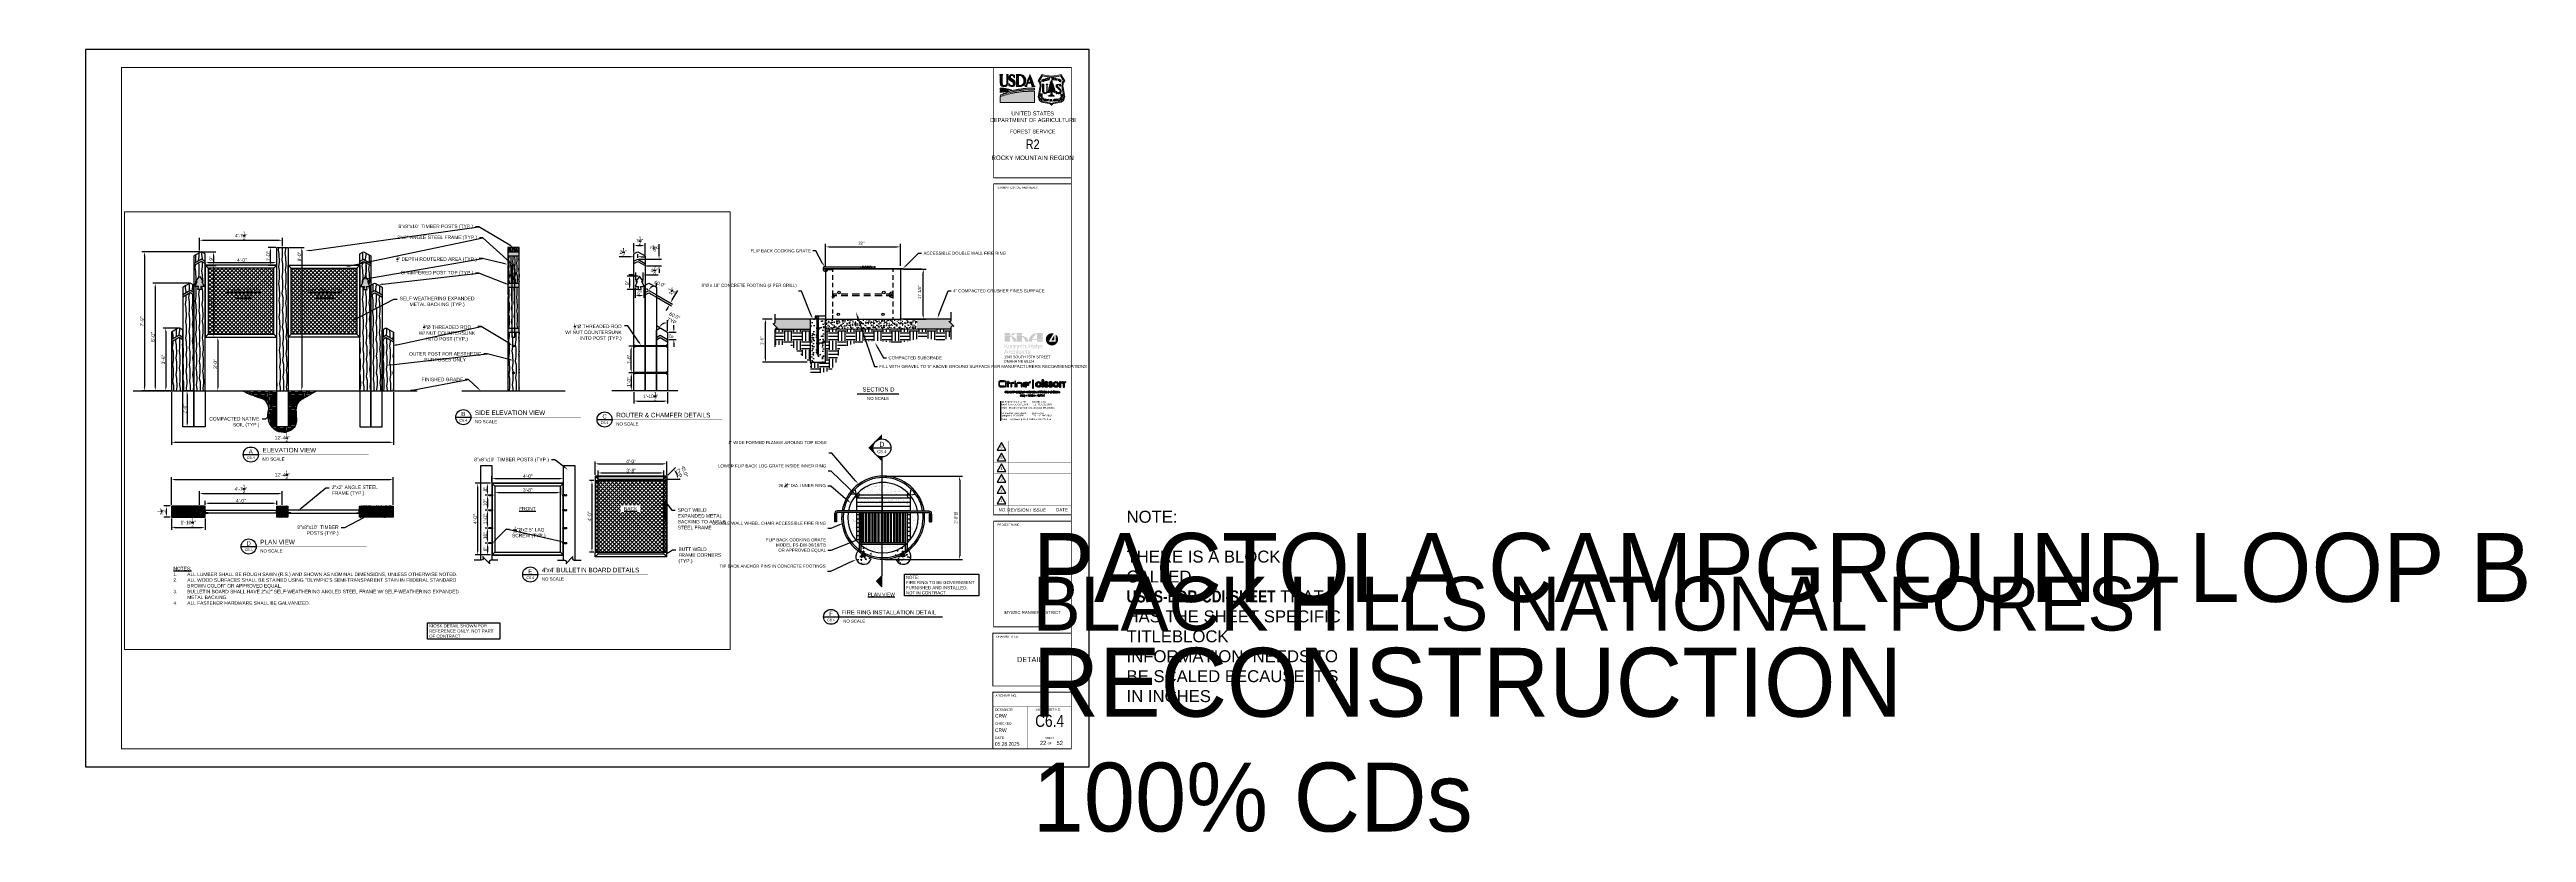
# Paper-space layout 'C6.4 DETAILS' of a CAD drawing. Header units: feet. Extents: x -2 to 102, y -3 to 30.
# The model-space entities are those that its viewports show. They can reach past a viewport. Long polylines and large blocks are cut down to what shows.
import ezdxf
from ezdxf import colors
from ezdxf.entities.mleader import LeaderData, LeaderLine
from ezdxf.enums import TextEntityAlignment as Align
from ezdxf.math import Vec2, Vec3

# ---------------------------------------------------------------- set-up
doc = ezdxf.new("R2018")
doc.units = ezdxf.units.FT
doc.header["$MEASUREMENT"] = 0
for name, pattern in [('DASHED', [0.75, 0.5, -0.25]), ('DOT', [0.25, 0, -0.25]), ('HIDDEN', [0.375, 0.25, -0.125])]:
    doc.linetypes.add(name, pattern=pattern)
for name, color, linetype in [('-ANNO', 2, 'Continuous'), ('-HARDWARE', 7, 'Continuous'), ('A-BULLETINBOARD', 3, 'Continuous'), ('A-EXPANDED-METAL', 8, 'Continuous'), ('A-HATCH', 8, 'Continuous'), ('A-HIDDEN', 8, 'DOT'), ('A-POSTS&BEAMS', 5, 'Continuous'), ('A-ROUTERED', 9, 'Continuous'), ('BDR-LOGO', 135, 'Continuous'), ('C-FINISHEDGRADE', 9, 'Continuous'), ('CONCRETE', 7, 'Continuous'), ('DETAIL', 7, 'Continuous'), ('DETAIL-RED', 1, 'Continuous'), ('DETAIL-WHITE', 7, 'Continuous'), ('DETL-0', 7, 'Continuous'), ('DETL-00', 2, 'Continuous'), ('DIM', 2, 'Continuous'), ('G-ANNO-DIM', 2, 'Continuous'), ('G-ANNO-TXT', 7, 'Continuous'), ('G-BRDR', 7, 'Continuous'), ('G-BRDR-LINE-ST04', 64, 'Continuous'), ('G-BRDR-STMP', 64, 'Continuous'), ('G-BRDR-TEXT-ST01', 64, 'Continuous'), ('G-TEXT-ST02', 2, 'Continuous'), ('HARDWARE', 7, 'Continuous'), ('HATCH', 6, 'Continuous'), ('TEXT', 7, 'Continuous'), ('Z-SECT-CUTS', 7, 'Continuous'), ('Z-SYMS-GENL', 7, 'Continuous')]:
    doc.layers.add(name, color=color, linetype=linetype)
doc.layers.add('-HELPER', color=4, linetype='Continuous', plot=False)
doc.layers.add('_VPort', color=254, linetype='Continuous', plot=False)
doc.layers.add('G-BRDR-LOGO-NPLT', color=7, linetype='Continuous', true_color=0x373a37, plot=False)
doc.layers.add('G-BRDR-LOGO-ST02', color=7, linetype='Continuous', true_color=0x373a37)
doc.layers.add('Layer 2', color=7, linetype='Continuous', lineweight=0)
doc.styles.add('Arial', font='arial.ttf')
doc.styles.add('Arial Narrow Tlblk', font='ARIALN.TTF')
doc.styles.add('LEROY', font='arial.ttf')
doc.styles.add('R-0', font='arial.ttf')
doc.styles.add('RomanS', font='arial.ttf')
doc.styles.add('SIMPLEX', font='simplex.shx')
doc.styles.get("Standard").update_dxf_attribs({"font": 'arial.ttf'})
doc.styles.add('Tag', font='romans.shx')
doc.styles.add('TBLK_Normal', font='arial.ttf')
doc.dimstyles.new('MS-12', dxfattribs={"dimscale": 12, "dimtxt": 0.13, "dimasz": 0.16, "dimexe": 0.125, "dimexo": 0.125, "dimgap": 0.09, "dimtad": 1, "dimdec": 1, "dimzin": 0, "dimdsep": 46, "dimlunit": 4, "dimtxsty": 'R-0', "dimcen": 0.09, "dimclrd": 2, "dimclre": 2, "dimclrt": 7, "dimadec": 0, "dimazin": 0, "dimtfac": 1, "dimtdec": 1, "dimtofl": 0, "dimtmove": 0, "dimatfit": 3, "dimfxl": 1, "dimtolj": 1, "dimtzin": 0, "dimarcsym": 0})
doc.dimstyles.new('MS-16A', dxfattribs={"dimscale": 13, "dimtxt": 0.18, "dimasz": 0.18, "dimexe": 0.125, "dimexo": 0.0625, "dimgap": 0.03125, "dimtad": 1, "dimdec": 3, "dimzin": 3, "dimdsep": 46, "dimlunit": 4, "dimtxsty": 'Arial', "dimcen": 0.03125, "dimclrd": 2, "dimclre": 2, "dimclrt": 7, "dimadec": 1, "dimazin": 0, "dimtfac": 1, "dimtdec": 3, "dimtofl": 0, "dimtmove": 0, "dimatfit": 3, "dimfxl": 1, "dimtolj": 1, "dimtzin": 0, "dimarcsym": 0})
pattern_1 = [(50, (380.4711, -110.6334), (0.54147403, -0.04737284), [0.056619, -0.622809]), (355, (380.4711, -110.6334), (-0.10474615, 0.5678449), [0.0452952, -0.4982472]), (100.4514, (380.5162, -110.6373), (0.4367283, 0.5204717), [0.04811874, -0.5293062]), (46.1842, (380.4711, -110.4824), (0.8056816, -0.1249536), [0.0849285, -0.9342135]), (96.6356, (380.5382, -110.4928), (0.7055955, 0.735381), [0.0721781, -0.7939591]), (351.1842, (380.4711, -110.4824), (0.705595, 0.7353816), [0.0679428, -0.7473708]), (21, (380.54657, -110.52014), (0.45061705, -0.30394504), [0.056619, -0.622809]), (326, (380.54657, -110.52014), (0.1836836, 0.54743025), [0.0452952, -0.4982472]), (71.4514, (380.5841, -110.54547), (0.63430084, 0.2434847), [0.04811874, -0.5293062]), (37.5, (380.47108, -110.63338), (0.00917972, 0.25130822), [0, -0.49220782, 0, -0.50579638, 0, -0.50013448]), (7.5, (380.47108, -110.63338), (0.19859645, 0.29774928), [0, -0.28837943, 0, -0.48088402, 0, -0.1906173]), (327.5, (380.30273, -110.63338), (0.40299322, -0.01702712), [0, -0.18873, 0, -0.58883757, 0, -0.78134216]), (317.5, (380.22724, -110.63338), (0.4402589, 0.07557125), [0, -0.245349, 0, -0.39104854, 0, -0.55486618])]
pattern_2 = [(190, (31.716505, 1.729347), (0.0084412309, -0.0478725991), [])]
pattern_3 = [(280.8699, (-3.6172, 3.9894), (-2.412374, 17.865622), [2.5, -22.5]), (270.5651, (-0.954, 6.0283), (2.302122, -6.685825), [5.59017, -5.59017]), (262.4349, (1.293, 4.9323), (0.1102506, -11.1797947), [3.16228, -12.64911])]
pattern_4 = [(139.2364, (-0.39974, 6.5182), (24.93422229, -21.82394543), [0.361248, -35.763537]), (155.3099, (-0.67336, 6.75407), (-11.47155734, 4.6263791), [0.458913, -14.838147]), (189, (-1.0903, 6.9458), (-1.763356, -2.427052), [0.339411, -3.903228]), (190.8476, (-1.42555, 6.89267), (-60.429052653, -11.718773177), [0.657951, -65.137185]), (156.9946, (-2.07174, 6.76884), (25.37016795, -11.01610708), [0.400251, -39.624741]), (144, (-2.4402, 6.9253), (-4.190407, -0.663695), [0.75, -2.25]), (134.5377, (-3.0469, 7.3661), (10.3719043, -11.2438266), [0.364965, -17.883321]), (138.2894, (-0.87585, 5.8629), (20.08009937, -18.29725497), [0.301497, -29.848131]), (144, (-1.101, 6.0635), (-4.190407, -0.663695), [0.45, -2.55]), (172.3008, (-1.46498, 6.328), (-37.27769916, 4.83457728), [0.442944, -43.851525]), (196.125, (-1.90393, 6.38734), (18.52498565, 5.08182641), [0.684105, -33.521157]), (183.2894, (-2.56112, 6.19734), (-23.37908559, -1.55511835), [0.426381, -42.211632]), (150.3402, (-2.9868, 6.17288), (-21.17976496, 11.67979019), [0.543324, -26.622831]), (132.1113, (-3.45893, 6.44174), (28.688621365, -31.968154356), [0.582495, -57.666969]), (137.2902, (-1.42249, 5.1105), (-20.0801163, 18.297239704), [0.513516, -50.83821]), (147.3665, (-1.79982, 5.45882), (-40.596189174, 25.78661332), [0.510882, -50.577279]), (177.6901, (-2.23005, 5.7343), (6.617459, -1.0996565), [0.540834, -10.275822]), (191.4896, (-2.77045, 5.75612), (-43.667415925, -9.064040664), [0.488364, -48.348096]), (158.9314, (-3.24902, 5.65884), (-31.98762401, 12.11576871), [0.465726, -46.106799]), (144, (-3.6836, 5.8263), (-4.190407, -0.663695), [0.36, -2.64]), (131.0054, (-3.97486, 6.03786), (-18.31675347, 20.72429925), [0.400251, -39.624741]), (144, (-0.8524, 7.4774), (-4.190407, -0.663695), [0, -3]), (7.1524, (-1.45665, 7.36025), (-61.092744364, -7.52838863), [0.657951, -65.137185]), (350.5651, (-2.5672, 5.0151), (4.190407, 0.6637), [0.268329, -6.439875]), (332.1301, (-2.30247, 4.97113), (16.32565998, -8.15308473), [0.424263, -20.788938]), (300.8014, (-1.92742, 4.7728), (8.6085404, -13.6708835), [0.228474, -22.618845]), (170.5651, (-1.4566, 7.3602), (-4.190407, -0.6637), [0.335409, -6.372795]), (150.7098, (-1.78752, 7.41523), (23.60680624, -13.44316744), [0.513516, -50.83821]), (133.8753, (-2.23539, 7.66646), (-35.96978136, 37.258219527), [0.853287, -84.475488]), (133.6952, (-0.20577, 6.78517), (-12.79896151, 13.00717478), [0.335409, -33.205608]), (159.5241, (-0.43748, 7.02768), (31.987626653, -12.115767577), [0.560445, -55.484178]), (186.8789, (-0.96252, 7.22373), (52.71193335, 6.20098496), [0.57315, -56.741769]), (178.6952, (-1.53154, 7.15509), (-36.61400138, 0.64416967), [0.474342, -46.959822]), (153.4623, (-2.00576, 7.1659), (-13.89860927, 6.3897337), [0.547449, -17.70084]), (137.4181, (-2.49553, 7.41048), (37.73318214, -34.83112009), [0.785175, -77.73234]), (135.8699, (-0.6466, 6.1784), (12.79895074, -13.00718357), [0.424263, -20.788938]), (155.3099, (-0.95113, 6.4738), (-11.47155734, 4.6263791), [0.458913, -14.838147]), (186.5104, (-1.3681, 6.66551), (44.33112307, 4.87355868), [0.488364, -48.348096]), (189, (-1.8533, 6.6101), (-1.763356, -2.427052), [0.551544, -3.691098]), (161.354, (-2.39806, 6.52386), (38.605081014, -13.21543781), [0.502893, -49.786272]), (140.6335, (-2.87456, 6.68464), (37.069438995, -30.640768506), [0.510882, -50.577279]), (126.8973, (-3.26952, 7.00868), (-18.98045471, 24.91470263), [0.408045, -40.396368]), (135.2538, (-1.08745, 5.57165), (-15.22599211, 14.7705503), [0.394587, -39.064251]), (158.9314, (-1.3677, 5.84942), (-31.98762401, 12.11576871), [0.465726, -46.106799]), (176.0054, (-1.8023, 6.01684), (17.42532157, -1.5356213), [0.56604, -27.735906]), (193.8991, (-2.36696, 6.05628), (49.621184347, 12.15475756), [0.745185, -73.77327]), (159.9454, (-3.09032, 5.87727), (11.4715598, -4.62637254), [0.436806, -21.403524]), (137.991, (-3.50064, 6.02706), (-22.507154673, 20.060606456), [0.57315, -56.741769]), (120.8014, (-3.9265, 6.41064), (-8.6085404, 13.6708835), [0.228474, -22.618845]), (134.5377, (-1.61646, 4.84353), (10.3719043, -11.2438266), [0.364965, -17.883321]), (154.008, (-1.87244, 5.10367), (-30.22427737, 14.542802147), [0.517881, -51.27015]), (181.4054, (-2.33794, 5.33063), (-49.18521961, -1.346922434), [0.642027, -63.560775]), (173.0546, (-1.21642, 7.74194), (-24.04278089, 2.63528698), [0.308868, -30.578022]), (154.7843, (-1.52302, 7.77929), (44.122882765, -20.93253695), [0.641328, -63.491349]), (136.875, (-2.10323, 8.0525), (15.22600508, -14.77053778), [0.725604, -23.46117])]
pattern_5 = [(17.2364, (-0.29102, 7.40366), (-31.7208801, -9.58049063), [0.361248, -35.763537]), (33.3099, (0.054, 7.5107), (10.0023912, 7.27682494), [0.458913, -14.838147]), (67, (0.4375, 7.7627), (-1.12382, 2.781552), [0.339411, -3.903228]), (68.8476, (0.57014, 8.07515), (22.08443584, 57.456746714), [0.657951, -65.137185]), (34.9946, (0.80756, 8.68877), (-22.78632937, -15.67747527), [0.400251, -39.624741]), (22, (1.1354, 8.9183), (1.657732, 3.905371), [0.75, -2.25]), (12.5377, (1.83084, 9.19927), (-15.03157766, -2.8375534), [0.364965, -17.883321]), (16.2894, (-0.59445, 8.15468), (-26.15778373, -7.33282215), [0.301497, -29.848131]), (22, (-0.305, 8.2392), (1.657732, 3.905371), [0.45, -2.55]), (50.3008, (0.11217, 8.40782), (23.85412497, 29.051346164), [0.442944, -43.851525]), (74.125, (0.3951, 8.74862), (-5.50711355, -18.40303653), [0.684105, -33.521157]), (61.2894, (0.58224, 9.40664), (11.07021267, 20.650676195), [0.426381, -42.211632]), (28.3402, (0.78706, 9.7806), (21.1285893, 11.77211353), [0.543324, -26.622831]), (10.1113, (1.26527, 10.03851), (-42.313185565, -7.388789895), [0.582495, -57.666969]), (15.2902, (-0.94284, 9.01696), (26.15777975, 7.3328446), [0.513516, -50.83821]), (25.3665, (-0.4475, 9.15238), (43.38099103, 20.76269778), [0.510882, -50.577279]), (55.6901, (0.0141, 9.3712), (-4.4392806, -5.0291943), [0.540834, -10.275822]), (69.4896, (0.31898, 9.81797), (15.45346249, 41.8352787), [0.488364, -48.348096]), (36.9314, (0.4901, 10.27538), (27.22561277, 20.7066644), [0.465726, -46.106799]), (22, (0.8624, 10.5552), (1.657732, 3.905371), [0.36, -2.64]), (9.0054, (1.19616, 10.69007), (27.28160305, 4.5512825), [0.400251, -39.624741]), (22, (0.7623, 7.2792), (1.657732, 3.905371), [0, -3]), (245.1524, (0.98315, 7.85375), (25.989786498, 55.79902371), [0.657951, -65.137185]), (228.5651, (-0.4171, 10.0383), (-1.657728, -3.905374), [0.268329, -6.439875]), (210.1301, (-0.5947, 9.8371), (-15.5654897, -9.5244682), [0.424263, -20.788938]), (178.8014, (-0.96165, 9.62412), (-16.15539812, -0.0559918), [0.228474, -22.618845]), (48.5651, (0.9832, 7.8537), (1.657728, 3.905374), [0.335409, -6.372795]), (28.7098, (1.20512, 8.1052), (-23.910153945, -12.89591369), [0.513516, -50.83821]), (11.8753, (1.6555, 8.35189), (50.65784221, 10.760256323), [0.853287, -84.475488]), (11.6952, (-0.1674, 7.0977), (17.81312608, 3.96138245), [0.335409, -33.205608]), (37.5241, (0.16105, 7.16568), (-27.22561321, -20.706667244), [0.560445, -55.484178]), (64.8789, (0.60553, 7.50704), (-22.67433545, -47.98827611), [0.57315, -56.741769]), (56.6952, (0.84885, 8.02598), (19.94875153, 30.709076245), [0.474342, -46.959822]), (31.4623, (1.1093, 8.4224), (12.7839423, 8.40064616), [0.547449, -17.70084]), (15.4181, (1.57628, 8.70815), (-49.534005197, -13.541871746), [0.785175, -77.73234]), (13.8699, (-0.44836, 7.79308), (-17.8131278, -3.96136866), [0.424263, -20.788938]), (33.3099, (-0.03646, 7.8948), (10.0023912, 7.27682494), [0.458913, -14.838147]), (64.5104, (0.34705, 8.1468), (-19.358903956, -40.17751715), [0.488364, -48.348096]), (67, (0.5572, 8.5876), (-1.12382, 2.781552), [0.551544, -3.691098]), (39.354, (0.77273, 9.09533), (-31.664903, -25.735850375), [0.502893, -49.786272]), (18.6335, (1.16158, 9.41421), (-45.628655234, -15.19953366), [0.510882, -50.577279]), (4.8973, (1.64569, 9.57745), (31.18697473, 2.89355759), [0.408045, -40.396368]), (13.2538, (-0.72931, 8.48846), (20.5946836, 5.08517448), [0.394587, -39.064251]), (36.9314, (-0.34523, 8.57893), (27.22561277, 20.7066644), [0.465726, -46.106799]), (54.0054, (0.02705, 8.85876), (-10.5362943, -13.96375548), [0.56604, -27.735906]), (71.8991, (0.35971, 9.31673), (-15.987402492, -48.522191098), [0.745185, -73.77327]), (37.9454, (0.59124, 10.02504), (-10.00238695, -7.27683052), [0.436806, -21.403524]), (15.991, (0.9357, 10.29363), (28.939333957, 8.456647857), [0.57315, -56.741769]), (358.8014, (1.48667, 10.45153), (16.15539812, 0.0559918), [0.228474, -22.618845]), (12.5377, (-1.06646, 9.32293), (-15.03157766, -2.8375534), [0.364965, -17.883321]), (32.008, (-0.7102, 9.40216), (28.3494225, 17.92512987), [0.517881, -51.27015]), (59.4054, (-0.27105, 9.67665), (24.92194038, 42.425191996), [0.642027, -63.560775]), (51.0546, (1.17954, 7.44775), (14.97558286, 18.99294522), [0.308868, -30.578022]), (32.7843, (1.37369, 7.68797), (-41.13336368, -26.325772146), [0.641328, -63.491349]), (14.875, (1.91286, 8.03524), (-20.59467985, -5.0851921), [0.725604, -23.46117])]

# ---------------------------------------------------------------- blocks, each defined once
blk = doc.blocks.new('FS Shield')
at = {"layer": 'G-BRDR-STMP'}
h = blk.add_hatch(color=256, dxfattribs=at)
h.dxf.hatch_style = 1
h.paths.add_polyline_path([(0.244, 0.38, -0.242814), (0.285, 0.525), (0.198, 0.656, -0.166103), (-0.198, 0.656), (-0.285, 0.525, -0.242814), (-0.244, 0.38), (-0.278, 0.217, 0.414505), (-0.179, 0.066), (-0.048, 0.039, -0.243992), (0, 0, -0.243992), (0.048, 0.039), (0.179, 0.066, 0.414505), (0.278, 0.217)])
h.paths.add_polyline_path([(-0.223, 0.376, 0.218141), (-0.257, 0.527), (-0.189, 0.63, 0.152377), (0.189, 0.63), (0.257, 0.527, 0.218141), (0.223, 0.376), (0.257, 0.213, -0.414505), (0.175, 0.087), (0.043, 0.06, 0.140661), (0, 0.038, 0.140661), (-0.043, 0.06), (-0.175, 0.087, -0.414505), (-0.257, 0.213)], flags=16)
h.paths.add_polyline_path([(-0.1, 0.298), (-0.1, 0.298, -1), (-0.166, 0.298), (-0.166, 0.298, 0.998073)], flags=0)
h.paths.add_polyline_path([(-0.074, 0.283, 0.217701), (-0.073, 0.291), (-0.064, 0.3), (-0.063, 0.305), (-0.053, 0.318), (-0.051, 0.322, 0.19301), (-0.067, 0.319, -0.295387), (-0.066, 0.323, -0.032951), (-0.061, 0.328, 0.170622), (-0.056, 0.339, -0.23866), (-0.052, 0.345, 0.171128), (-0.041, 0.357, 0.896588), (-0.046, 0.359), (-0.051, 0.357), (-0.053, 0.356), (-0.055, 0.353, -0.303734), (-0.051, 0.363, 0.719585), (-0.054, 0.373, 0.230439), (-0.06, 0.37, -0.128843), (-0.053, 0.38, 0.074045), (-0.043, 0.393), (-0.035, 0.401), (-0.03, 0.407, 0.993685), (-0.033, 0.409, -0.189055), (-0.041, 0.404, 0.089309), (-0.04, 0.412, -0.326628), (-0.037, 0.418, 0.341744), (-0.034, 0.423), (-0.032, 0.43), (-0.039, 0.432), (-0.035, 0.437), (-0.034, 0.441), (-0.026, 0.447), (-0.019, 0.465), (-0.018, 0.469, 0.92852), (-0.021, 0.471, 0.33514), (-0.027, 0.469, -0.005353), (-0.026, 0.475, 0.5916), (-0.028, 0.478, 0.219176), (-0.017, 0.495, -0.13116), (-0.014, 0.503, 0.04801), (-0.008, 0.512, 0.029394), (-0.001, 0.531, -0.109847), (0.011, 0.509, 0.137954), (0.021, 0.491, 0.125309), (0.015, 0.493, 0.275089), (0.024, 0.469), (0.027, 0.461), (0.029, 0.455, 0.043054), (0.035, 0.447, -1.370275), (0.033, 0.446), (0.029, 0.449), (0.025, 0.449), (0.025, 0.447, 0.124458), (0.04, 0.426, 0.096736), (0.034, 0.427, -0.114328), (0.039, 0.412, 0.23545), (0.042, 0.408, -0.266794), (0.044, 0.403, 0.016051), (0.055, 0.392, 0.072041), (0.046, 0.393, 0.435338), (0.041, 0.395, 0.010058), (0.056, 0.369, 0.189905), (0.065, 0.363, -0.243249), (0.069, 0.359, 0.134006), (0.061, 0.359, -0.24982), (0.054, 0.361, 1.322278), (0.052, 0.357, 0.175179), (0.066, 0.336, -0.066467), (0.068, 0.327, -0.741881), (0.066, 0.326, 0.029676), (0.074, 0.316, -0.099505), (0.081, 0.306, 0.046515), (0.071, 0.314, 1.415545), (0.07, 0.31), (0.077, 0.291, -0.427657), (0.078, 0.28, 0.459333), (0.079, 0.273, -0.59758), (0.075, 0.279, 0.930872), (0.071, 0.282), (0.068, 0.281), (0.065, 0.281, 0.683561), (0.063, 0.275, -0.303146), (0.055, 0.28), (0.051, 0.286), (0.039, 0.288), (0.035, 0.287), (0.034, 0.285), (0.029, 0.289), (0.024, 0.289), (0.02, 0.293), (0.018, 0.297, 0.677276), (0.011, 0.298, 0.150091), (0.008, 0.279, -0.051223), (0.011, 0.225, -0.009226), (0.018, 0.223, -0.136436), (0.026, 0.219, 0.091757), (0.031, 0.216, 0.542625), (0.031, 0.216), (0.035, 0.214), (0.04, 0.211), (0.043, 0.211, -0.146149), (0.06, 0.199, -0.079398), (0.052, 0.202, -0.254648), (0.043, 0.201, 0.18232), (0.028, 0.201, -0.123873), (-0.001, 0.199, 0.063634), (-0.014, 0.199, -0.150743), (-0.023, 0.201, 0.01873), (-0.041, 0.198, -0.166823), (-0.052, 0.2, 0.248807), (-0.069, 0.199, -0.123464), (-0.054, 0.205, 0.108954), (-0.04, 0.211, -0.108093), (-0.028, 0.216, 0.102825), (-0.023, 0.218), (-0.012, 0.225, 0.302817), (-0.011, 0.228), (-0.009, 0.29, 0.807359), (-0.016, 0.292, -0.322228), (-0.025, 0.287, 0.323267), (-0.04, 0.279, -0.037195), (-0.064, 0.277, 0.174342), (-0.074, 0.273, -0.219804)], flags=0)
h.paths.add_polyline_path([(0.25, 0.229), (0.25, 0.244), (0.188, 0.244), (0.188, 0.229)], flags=8)
h.paths.add_polyline_path([(0.25, 0.202), (0.25, 0.218), (0.188, 0.218), (0.188, 0.202)], flags=8)
h.paths.add_polyline_path([(0.248, 0.172), (0.25, 0.188), (0.189, 0.195), (0.187, 0.179)], flags=8)
h.paths.add_polyline_path([(0.228, 0.13), (0.237, 0.143), (0.187, 0.178), (0.177, 0.165)], flags=8)
h.paths.add_polyline_path([(0.214, 0.116), (0.224, 0.125), (0.182, 0.17), (0.172, 0.161)], flags=8)
h.paths.add_polyline_path([(0.17, 0.096), (0.186, 0.1), (0.17, 0.159), (0.154, 0.155)], flags=8)
h.paths.add_polyline_path([(0.141, 0.09), (0.158, 0.094), (0.147, 0.154), (0.13, 0.151)], flags=8)
h.paths.add_polyline_path([(0.123, 0.087), (0.113, 0.148)], flags=8)
h.paths.add_polyline_path([(0.088, 0.082), (0.104, 0.084), (0.096, 0.145), (0.08, 0.143)], flags=8)
h.paths.add_polyline_path([(0.06, 0.08), (0.077, 0.081), (0.072, 0.143), (0.054, 0.141)], flags=8)
h.paths.add_polyline_path([(0.032, 0.078), (0.05, 0.079), (0.047, 0.141), (0.029, 0.14)], flags=8)
h.paths.add_polyline_path([(-0.018, 0.078), (0.018, 0.078), (0.018, 0.139), (-0.018, 0.139)], flags=8)
h.paths.add_polyline_path([(-0.037, 0.078), (-0.018, 0.078), (-0.016, 0.139), (-0.035, 0.14)], flags=8)
h.paths.add_polyline_path([(-0.077, 0.081), (-0.06, 0.08), (-0.055, 0.141), (-0.071, 0.143)], flags=8)
h.paths.add_polyline_path([(-0.104, 0.084), (-0.088, 0.082), (-0.08, 0.143), (-0.096, 0.145)], flags=8)
h.paths.add_polyline_path([(-0.13, 0.088), (-0.115, 0.086), (-0.106, 0.147), (-0.121, 0.149)], flags=8)
h.paths.add_polyline_path([(-0.159, 0.094), (-0.141, 0.09), (-0.129, 0.151), (-0.147, 0.154)], flags=8)
h.paths.add_polyline_path([(-0.186, 0.1), (-0.17, 0.096), (-0.154, 0.155), (-0.17, 0.159)], flags=8)
h.paths.add_polyline_path([(-0.219, 0.12), (-0.206, 0.11), (-0.168, 0.158), (-0.181, 0.168)], flags=8)
h.paths.add_polyline_path([(-0.242, 0.152), (-0.233, 0.136), (-0.179, 0.166), (-0.188, 0.182)], flags=8)
h.paths.add_polyline_path([(-0.25, 0.188), (-0.248, 0.172), (-0.187, 0.179), (-0.189, 0.195)], flags=8)
h.paths.add_polyline_path([(-0.25, 0.218), (-0.25, 0.202), (-0.188, 0.202), (-0.188, 0.218)], flags=8)
h.paths.add_polyline_path([(-0.25, 0.245), (-0.25, 0.228), (-0.188, 0.228), (-0.188, 0.245)], flags=8)
h.paths.add_polyline_path([(0.179, 0.49), (0.218, 0.482), (0.218, 0.55), (0.179, 0.558)], flags=8)
h.paths.add_polyline_path([(0.149, 0.503), (0.19, 0.495), (0.19, 0.561), (0.149, 0.569)], flags=8)
h.paths.add_polyline_path([(0.129, 0.51), (0.151, 0.51), (0.151, 0.574), (0.129, 0.574)], flags=8)
h.paths.add_polyline_path([(0.088, 0.521), (0.131, 0.516), (0.131, 0.579), (0.088, 0.585)], flags=8)
h.paths.add_polyline_path([(0.059, 0.527), (0.098, 0.524), (0.098, 0.586), (0.059, 0.589)], flags=8)
h.paths.add_polyline_path([(0.028, 0.531), (0.066, 0.529), (0.066, 0.591), (0.028, 0.592)], flags=8)
h.paths.add_polyline_path([(-0.004, 0.532), (0.036, 0.531), (0.036, 0.593), (-0.004, 0.594)], flags=8)
h.paths.add_polyline_path([(-0.067, 0.529), (-0.028, 0.531), (-0.028, 0.592), (-0.067, 0.59)], flags=8)
h.paths.add_polyline_path([(-0.089, 0.523), (-0.07, 0.527), (-0.066, 0.59), (-0.084, 0.587)], flags=8)
h.paths.add_polyline_path([(-0.129, 0.516), (-0.09, 0.521), (-0.09, 0.584), (-0.129, 0.58)], flags=8)
h.paths.add_polyline_path([(-0.16, 0.507), (-0.12, 0.513), (-0.12, 0.577), (-0.16, 0.571)], flags=8)
h.paths.add_polyline_path([(-0.191, 0.495), (-0.149, 0.503), (-0.149, 0.569), (-0.191, 0.561)], flags=8)
h.paths.add_polyline_path([(-0.218, 0.482), (-0.179, 0.49), (-0.179, 0.558), (-0.218, 0.55)], flags=8)
h = blk.add_hatch(color=256, dxfattribs=at)
h.dxf.hatch_style = 1
edge = h.paths.add_edge_path()
edge.add_arc((-0.024, 0.026), 0.202, 77.7762, 79.8906, ccw=False)
edge.add_arc((0.015, 0.208), 0.0154, 46.6993, 77.7762, ccw=False)
edge.add_arc((0.037, 0.232), 0.017, 226.6993, 247.6698)
edge.add_arc((0.031, 0.216), 0.000504, 247.6698, 361.6112)
edge.add_line((0.031, 0.216), (0.035, 0.214))
edge.add_line((0.035, 0.214), (0.04, 0.211))
edge.add_line((0.04, 0.211), (0.043, 0.211))
edge.add_arc((0.031, 0.176), 0.0369, 38.7298, 71.9892, ccw=False)
edge.add_arc((0.064, 0.226), 0.0275, 244.8609, 263.0196, ccw=False)
edge.add_arc((0.047, 0.209), 0.0095, 247.4941, 304.6405, ccw=False)
edge.add_arc((0.035, 0.181), 0.0212, 67.4941, 108.8248)
edge.add_arc((0.009, 0.258), 0.06, 260.5792, 288.8248, ccw=False)
edge.add_arc((-0.01, 0.149), 0.0508, 80.5792, 95.1433)
edge.add_arc((-0.016, 0.215), 0.0157, 240.8537, 275.1433, ccw=False)
edge.add_arc((0.007, -0.032), 0.235, 97.2688, 101.5609)
edge.add_arc((-0.044, 0.215), 0.0173, 243.6768, 281.5609, ccw=False)
edge.add_arc((-0.06, 0.183), 0.0181, 63.6768, 119.5644)
edge.add_arc((-0.049, 0.174), 0.032, 99.594, 127.7474, ccw=False)
edge.add_arc((-0.06, 0.241), 0.0357, 279.594, 304.4664)
edge.add_arc((-0.023, 0.187), 0.0298, 99.7892, 124.4664, ccw=False)
edge.add_arc((-0.031, 0.231), 0.0153, 279.7892, 300.6858)
edge.add_line((-0.023, 0.218), (-0.012, 0.225))
edge.add_arc((-0.014, 0.228), 0.0038, 301.9791, 369.3679)
edge.add_line((-0.011, 0.228), (-0.009, 0.29))
edge.add_arc((-0.013, 0.29), 0.00403, 358.0581, 513.722)
edge.add_arc((-0.024, 0.296), 0.00876, 262.2805, 333.722, ccw=False)
edge.add_arc((-0.027, 0.272), 0.0148, 82.2805, 153.9377)
edge.add_arc((-0.065, 0.434), 0.157, 270.4582, 278.9786, ccw=False)
edge.add_arc((-0.064, 0.261), 0.0164, 90.4582, 130.0168)
edge.add_arc((-0.064, 0.278), 0.0115, 153.1354, 202.7221, ccw=False)
edge.add_arc((-0.083, 0.287), 0.0104, 333.1354, 382.2623)
edge.add_line((-0.073, 0.291), (-0.064, 0.3))
edge.add_line((-0.064, 0.3), (-0.063, 0.305))
edge.add_line((-0.063, 0.305), (-0.053, 0.318))
edge.add_line((-0.053, 0.318), (-0.051, 0.322))
edge.add_arc((-0.055, 0.301), 0.0209, 78.8277, 122.5251)
edge.add_arc((-0.063, 0.32), 0.00355, 141.9207, 207.7466, ccw=False)
edge.add_arc((-0.019, 0.286), 0.0595, 134.3716, 141.9207, ccw=False)
edge.add_arc((-0.073, 0.341), 0.0178, 314.3716, 353.1023)
edge.add_arc((-0.047, 0.338), 0.00831, 119.4097, 173.1023, ccw=False)
edge.add_arc((-0.063, 0.365), 0.023, 299.4097, 338.2531)
edge.add_arc((-0.044, 0.358), 0.00257, 338.2531, 505.7692)
edge.add_line((-0.046, 0.359), (-0.051, 0.357))
edge.add_line((-0.051, 0.357), (-0.053, 0.356))
edge.add_line((-0.053, 0.356), (-0.055, 0.353))
edge.add_arc((-0.045, 0.355), 0.0102, 124.6681, 192.2493, ccw=False)
edge.add_arc((-0.054, 0.368), 0.00527, 304.6681, 447.6211)
edge.add_arc((-0.054, 0.365), 0.00823, 87.6211, 139.5277)
edge.add_arc((-0.038, 0.362), 0.0242, 130.7407, 160.1074, ccw=False)
edge.add_arc((-0.09, 0.423), 0.056, 310.7407, 327.6796)
edge.add_line((-0.043, 0.393), (-0.035, 0.401))
edge.add_line((-0.035, 0.401), (-0.03, 0.407))
edge.add_arc((-0.032, 0.408), 0.00155, 322.0684, 501.3425)
edge.add_arc((-0.043, 0.417), 0.0132, 278.5197, 321.3425, ccw=False)
edge.add_arc((-0.061, 0.41), 0.0204, 344.2814, 364.6955)
edge.add_arc((-0.034, 0.412), 0.0062, 112.3414, 184.6955, ccw=False)
edge.add_arc((-0.038, 0.422), 0.00453, 292.3414, 367.8116)
edge.add_line((-0.034, 0.423), (-0.032, 0.43))
edge.add_line((-0.032, 0.43), (-0.039, 0.432))
edge.add_line((-0.039, 0.432), (-0.035, 0.437))
edge.add_line((-0.035, 0.437), (-0.034, 0.441))
edge.add_line((-0.034, 0.441), (-0.026, 0.447))
edge.add_line((-0.026, 0.447), (-0.019, 0.465))
edge.add_line((-0.019, 0.465), (-0.018, 0.469))
edge.add_arc((-0.019, 0.47), 0.00184, 332.6766, 504.1859)
edge.add_arc((-0.023, 0.466), 0.00561, 65.2579, 139.3702)
edge.add_arc((0.266, 0.393), 0.303, 164.1578, 165.3846, ccw=False)
edge.add_arc((-0.027, 0.476), 0.00195, 344.1578, 466.592)
edge.add_arc((-0.041, 0.498), 0.0244, 303.3448, 352.7943)
edge.add_arc((-0.001, 0.493), 0.0161, 142.9053, 172.7943, ccw=False)
edge.add_arc((-0.061, 0.538), 0.0589, 322.9053, 333.8999)
edge.add_arc((-0.159, 0.587), 0.168, 333.8999, 340.6345)
edge.add_arc((-0.044, 0.495), 0.056, 14.6943, 39.7689, ccw=False)
edge.add_arc((0.047, 0.519), 0.0381, 194.6943, 226.1128)
edge.add_arc((0.015, 0.48), 0.0123, 62.0111, 90.581)
edge.add_arc((0.04, 0.489), 0.0252, 170.5834, 232.1073)
edge.add_line((0.024, 0.469), (0.027, 0.461))
edge.add_line((0.027, 0.461), (0.029, 0.455))
edge.add_arc((0.077, 0.485), 0.0564, 212.6271, 222.4882)
edge.add_arc((0.034, 0.446), 0.00121, -173.0268, 42.4882, ccw=False)
edge.add_line((0.033, 0.446), (0.029, 0.449))
edge.add_line((0.029, 0.449), (0.025, 0.449))
edge.add_line((0.025, 0.449), (0.025, 0.447))
edge.add_arc((0.073, 0.466), 0.052, 201.7042, 230.082)
edge.add_arc((0.036, 0.412), 0.0155, 74.3023, 96.4038)
edge.add_arc((0.004, 0.408), 0.035, 6.2546, 32.3434, ccw=False)
edge.add_arc((0.045, 0.413), 0.00576, 186.2546, 239.2505)
edge.add_arc((0.039, 0.403), 0.00498, -0.5024, 59.2505, ccw=False)
edge.add_arc((0.222, 0.571), 0.244, 223.3934, 227.0716)
edge.add_arc((0.049, 0.36), 0.0328, 78.8277, 95.3098)
edge.add_arc((0.043, 0.392), 0.00357, 21.3951, 115.4963)
edge.add_arc((0.693, 0.762), 0.748, 209.3613, 211.6664)
edge.add_arc((0.069, 0.376), 0.0142, 211.6664, 254.6772)
edge.add_arc((0.063, 0.357), 0.00617, 19.9906, 74.6772, ccw=False)
edge.add_arc((0.064, 0.344), 0.0152, 71.2951, 101.8251)
edge.add_arc((0.06, 0.366), 0.00731, 225.719, 281.8251, ccw=False)
edge.add_arc((0.053, 0.359), 0.00227, 45.719, 257.3224)
edge.add_arc((0.089, 0.366), 0.0378, 192.8665, 232.6114)
edge.add_arc((0.033, 0.323), 0.0354, 5.2612, 20.4719, ccw=False)
edge.add_arc((0.067, 0.326), 0.00122, -135.777, 5.2612, ccw=False)
edge.add_arc((0.148, 0.389), 0.103, 217.8435, 224.567)
edge.add_arc((0.052, 0.295), 0.0306, 21.837, 44.567, ccw=False)
edge.add_arc((0.037, 0.258), 0.0652, 48.1487, 58.8015)
edge.add_arc((0.07, 0.312), 0.00182, 58.8015, 277.8456)
edge.add_line((0.07, 0.31), (0.077, 0.291))
edge.add_arc((0.073, 0.285), 0.00774, -41.106, 51.5113, ccw=False)
edge.add_arc((0.082, 0.277), 0.0048, 138.894, 237.5775)
edge.add_arc((0.079, 0.277), 0.00438, 154.1697, 277.6165, ccw=False)
edge.add_arc((0.073, 0.28), 0.00241, 334.1697, 505.9681)
edge.add_line((0.071, 0.282), (0.068, 0.281))
edge.add_line((0.068, 0.281), (0.065, 0.281))
edge.add_arc((0.065, 0.277), 0.0036, 90, 227.42)
edge.add_arc((0.063, 0.283), 0.00812, 200.3742, 267.832, ccw=False)
edge.add_line((0.055, 0.28), (0.051, 0.286))
edge.add_line((0.051, 0.286), (0.039, 0.288))
edge.add_line((0.039, 0.288), (0.035, 0.287))
edge.add_line((0.035, 0.287), (0.034, 0.285))
edge.add_line((0.034, 0.285), (0.029, 0.289))
edge.add_line((0.029, 0.289), (0.024, 0.289))
edge.add_line((0.024, 0.289), (0.02, 0.293))
edge.add_line((0.02, 0.293), (0.018, 0.297))
edge.add_arc((0.015, 0.296), 0.00375, 17.83, 154.2655)
edge.add_arc((0.04, 0.284), 0.0314, 154.2655, 188.409)
edge.add_arc((-0.257, 0.24), 0.268, -3.3201, 8.409, ccw=False)
edge = h.paths.add_edge_path()
edge.add_line((0.099, 0.3), (0.11, 0.3))
edge.add_arc((0.15, 0.3), 0.0402, 180.0804, 262.8912)
edge.add_arc((0.151, 0.296), 0.0368, 260.7155, 309.9664)
edge.add_arc((0.142, 0.299), 0.0452, 316.8203, 365.324)
edge.add_arc((0.152, 0.299), 0.0353, 6.1629, 56.927)
edge.add_arc((83.82, 94.291), 125.802, 228.28476, 228.32305, ccw=False)
edge.add_arc((0.125, 0.408), 0.0285, 190.2628, 233.9243, ccw=False)
edge.add_arc((0.138, 0.409), 0.042, 112.0719, 189.3983, ccw=False)
edge.add_arc((0.144, 0.393), 0.0599, 59.5827, 111.1265, ccw=False)
edge.add_line((0.174, 0.444), (0.174, 0.452))
edge.add_line((0.174, 0.452), (0.189, 0.452))
edge.add_line((0.189, 0.452), (0.189, 0.409))
edge.add_line((0.189, 0.409), (0.178, 0.409))
edge.add_arc((0.149, 0.41), 0.0293, 357.7915, 404.6693)
edge.add_arc((0.149, 0.4), 0.0375, 56.1098, 120.0065)
edge.add_arc((0.142, 0.415), 0.021, 123.8169, 228.851)
edge.add_arc((9.211, 10.432), 13.534, 227.8457, 228.2378)
edge.add_arc((0.156, 0.303), 0.0533, 12.8451, 39.4794, ccw=False)
edge.add_arc((0.146, 0.308), 0.0626, -54.777, 6.8258, ccw=False)
edge.add_arc((0.152, 0.304), 0.0559, 221.1353, 302.5344, ccw=False)
edge.add_line((0.11, 0.267), (0.11, 0.248))
edge.add_line((0.11, 0.248), (0.099, 0.248))
edge.add_line((0.099, 0.248), (0.099, 0.3))
edge = h.paths.add_edge_path()
edge.add_line((-0.112, 0.453), (-0.112, 0.443))
edge.add_line((-0.112, 0.443), (-0.104, 0.443))
edge.add_arc((-0.104, 0.439), 0.00354, 0, 90, ccw=False)
edge.add_line((-0.1, 0.439), (-0.1, 0.298))
edge.add_arc((-0.133, 0.298), 0.0329, 180.4422, 359.5578, ccw=False)
edge.add_line((-0.166, 0.298), (-0.166, 0.439))
edge.add_arc((-0.163, 0.439), 0.00354, 90, 180, ccw=False)
edge.add_line((-0.163, 0.443), (-0.16, 0.443))
edge.add_line((-0.16, 0.443), (-0.16, 0.453))
edge.add_line((-0.16, 0.453), (-0.195, 0.453))
edge.add_line((-0.195, 0.453), (-0.195, 0.443))
edge.add_line((-0.195, 0.443), (-0.193, 0.443))
edge.add_arc((-0.193, 0.439), 0.00354, 0, 90, ccw=False)
edge.add_line((-0.189, 0.439), (-0.189, 0.298))
edge.add_arc((-0.139, 0.298), 0.0503, 180, 360)
edge.add_line((-0.089, 0.298), (-0.089, 0.439))
edge.add_arc((-0.085, 0.439), 0.00354, 90, 180, ccw=False)
edge.add_line((-0.085, 0.443), (-0.077, 0.443))
edge.add_line((-0.077, 0.443), (-0.077, 0.453))
edge.add_line((-0.077, 0.453), (-0.112, 0.453))
h.paths.add_polyline_path([(0.25, 0.229), (0.25, 0.244), (0.188, 0.244), (0.188, 0.229)], flags=9)
h.paths.add_polyline_path([(0.25, 0.202), (0.25, 0.218), (0.188, 0.218), (0.188, 0.202)], flags=9)
h.paths.add_polyline_path([(0.248, 0.172), (0.25, 0.188), (0.189, 0.195), (0.187, 0.179)], flags=9)
h.paths.add_polyline_path([(0.228, 0.13), (0.237, 0.143), (0.187, 0.178), (0.177, 0.165)], flags=9)
h.paths.add_polyline_path([(0.214, 0.116), (0.224, 0.125), (0.182, 0.17), (0.172, 0.161)], flags=9)
h.paths.add_polyline_path([(0.17, 0.096), (0.186, 0.1), (0.17, 0.159), (0.154, 0.155)], flags=9)
h.paths.add_polyline_path([(0.141, 0.09), (0.158, 0.094), (0.147, 0.154), (0.13, 0.151)], flags=9)
h.paths.add_polyline_path([(0.123, 0.087), (0.113, 0.148)], flags=9)
h.paths.add_polyline_path([(0.088, 0.082), (0.104, 0.084), (0.096, 0.145), (0.08, 0.143)], flags=9)
h.paths.add_polyline_path([(0.06, 0.08), (0.077, 0.081), (0.072, 0.143), (0.054, 0.141)], flags=9)
h.paths.add_polyline_path([(0.032, 0.078), (0.05, 0.079), (0.047, 0.141), (0.029, 0.14)], flags=9)
h.paths.add_polyline_path([(-0.018, 0.078), (0.018, 0.078), (0.018, 0.139), (-0.018, 0.139)], flags=9)
h.paths.add_polyline_path([(-0.037, 0.078), (-0.018, 0.078), (-0.016, 0.139), (-0.035, 0.14)], flags=9)
h.paths.add_polyline_path([(-0.077, 0.081), (-0.06, 0.08), (-0.055, 0.141), (-0.071, 0.143)], flags=9)
h.paths.add_polyline_path([(-0.104, 0.084), (-0.088, 0.082), (-0.08, 0.143), (-0.096, 0.145)], flags=9)
h.paths.add_polyline_path([(-0.13, 0.088), (-0.115, 0.086), (-0.106, 0.147), (-0.121, 0.149)], flags=9)
h.paths.add_polyline_path([(-0.159, 0.094), (-0.141, 0.09), (-0.129, 0.151), (-0.147, 0.154)], flags=9)
h.paths.add_polyline_path([(-0.186, 0.1), (-0.17, 0.096), (-0.154, 0.155), (-0.17, 0.159)], flags=9)
h.paths.add_polyline_path([(-0.219, 0.12), (-0.206, 0.11), (-0.168, 0.158), (-0.181, 0.168)], flags=9)
h.paths.add_polyline_path([(-0.242, 0.152), (-0.233, 0.136), (-0.179, 0.166), (-0.188, 0.182)], flags=9)
h.paths.add_polyline_path([(-0.25, 0.188), (-0.248, 0.172), (-0.187, 0.179), (-0.189, 0.195)], flags=9)
h.paths.add_polyline_path([(-0.25, 0.218), (-0.25, 0.202), (-0.188, 0.202), (-0.188, 0.218)], flags=9)
h.paths.add_polyline_path([(-0.25, 0.245), (-0.25, 0.228), (-0.188, 0.228), (-0.188, 0.245)], flags=9)
h.paths.add_polyline_path([(0.179, 0.49), (0.218, 0.482), (0.218, 0.55), (0.179, 0.558)], flags=9)
h.paths.add_polyline_path([(0.149, 0.503), (0.19, 0.495), (0.19, 0.561), (0.149, 0.569)], flags=9)
h.paths.add_polyline_path([(0.129, 0.51), (0.151, 0.51), (0.151, 0.574), (0.129, 0.574)], flags=9)
h.paths.add_polyline_path([(0.088, 0.521), (0.131, 0.516), (0.131, 0.579), (0.088, 0.585)], flags=9)
h.paths.add_polyline_path([(0.059, 0.527), (0.098, 0.524), (0.098, 0.586), (0.059, 0.589)], flags=9)
h.paths.add_polyline_path([(0.028, 0.531), (0.066, 0.529), (0.066, 0.591), (0.028, 0.592)], flags=9)
h.paths.add_polyline_path([(-0.004, 0.532), (0.036, 0.531), (0.036, 0.593), (-0.004, 0.594)], flags=9)
h.paths.add_polyline_path([(-0.067, 0.529), (-0.028, 0.531), (-0.028, 0.592), (-0.067, 0.59)], flags=9)
h.paths.add_polyline_path([(-0.089, 0.523), (-0.07, 0.527), (-0.066, 0.59), (-0.084, 0.587)], flags=9)
h.paths.add_polyline_path([(-0.129, 0.516), (-0.09, 0.521), (-0.09, 0.584), (-0.129, 0.58)], flags=9)
h.paths.add_polyline_path([(-0.16, 0.507), (-0.12, 0.513), (-0.12, 0.577), (-0.16, 0.571)], flags=9)
h.paths.add_polyline_path([(-0.191, 0.495), (-0.149, 0.503), (-0.149, 0.569), (-0.191, 0.561)], flags=9)
h.paths.add_polyline_path([(-0.218, 0.482), (-0.179, 0.49), (-0.179, 0.558), (-0.218, 0.55)], flags=9)
at = {"layer": 'G-BRDR-STMP', "lineweight": 20}
for points in [[(-0.048, 0.039), (-0.179, 0.066, -0.414505), (-0.278, 0.217), (-0.244, 0.38, 0.242814), (-0.285, 0.525), (-0.198, 0.656, 0.166103), (0.198, 0.656), (0.285, 0.525, 0.242814), (0.244, 0.38), (0.278, 0.217, -0.414505), (0.179, 0.066), (0.048, 0.039, 0.243992), (0, 0, 0.243992)], [(-0.043, 0.06), (-0.175, 0.087, -0.414505), (-0.257, 0.213), (-0.223, 0.376, 0.218141), (-0.257, 0.527), (-0.189, 0.63, 0.152377), (0.189, 0.63), (0.257, 0.527, 0.218141), (0.223, 0.376), (0.257, 0.213, -0.414505), (0.175, 0.087), (0.043, 0.06, 0.140661), (0, 0.038, 0.140661)]]:
    blk.add_lwpolyline(points, format="xyb", close=True, dxfattribs=at)
at = {"layer": 'G-BRDR-STMP', "lineweight": 13}
for points in [[(0.011, 0.225, -0.009226), (0.018, 0.223, -0.136436), (0.026, 0.219, 0.091757), (0.031, 0.216, 0.542625), (0.031, 0.216), (0.035, 0.214), (0.04, 0.211), (0.043, 0.211, -0.146149), (0.06, 0.199, -0.079398), (0.052, 0.202, -0.254648), (0.043, 0.201, 0.18232), (0.028, 0.201, -0.123873), (-0.001, 0.199, 0.063634), (-0.014, 0.199, -0.150743), (-0.023, 0.201, 0.01873), (-0.041, 0.198, -0.166823), (-0.052, 0.2, 0.248807), (-0.069, 0.199, -0.123464), (-0.054, 0.205, 0.108954), (-0.04, 0.211, -0.108093), (-0.028, 0.216, 0.091432), (-0.023, 0.218), (-0.012, 0.225, 0.302817), (-0.011, 0.228), (-0.009, 0.29, 0.807359), (-0.016, 0.292, -0.322228), (-0.025, 0.287, 0.323267), (-0.04, 0.279, -0.037195), (-0.064, 0.277, 0.174342), (-0.074, 0.273, -0.219804), (-0.074, 0.283, 0.217701), (-0.073, 0.291), (-0.064, 0.3), (-0.063, 0.305), (-0.053, 0.318), (-0.051, 0.322, 0.19301), (-0.067, 0.319, -0.295387), (-0.066, 0.323, -0.032951), (-0.061, 0.328, 0.170622), (-0.056, 0.339, -0.23866), (-0.052, 0.345, 0.171128), (-0.041, 0.357, 0.896588), (-0.046, 0.359), (-0.051, 0.357), (-0.053, 0.356), (-0.055, 0.353, -0.303734), (-0.051, 0.363, 0.719585), (-0.054, 0.373, 0.230439), (-0.06, 0.37, -0.128843), (-0.053, 0.38, 0.074045), (-0.043, 0.393), (-0.035, 0.401), (-0.03, 0.407, 0.993685), (-0.033, 0.409, -0.189055), (-0.041, 0.404, 0.089309), (-0.04, 0.412, -0.326628), (-0.037, 0.418, 0.341744), (-0.034, 0.423), (-0.032, 0.43), (-0.039, 0.432), (-0.035, 0.437), (-0.034, 0.441), (-0.026, 0.447), (-0.019, 0.465), (-0.018, 0.469, 0.92852), (-0.021, 0.471, 0.33514), (-0.027, 0.469, -0.005353), (-0.026, 0.475, 0.5916), (-0.028, 0.478, 0.219176), (-0.017, 0.495, -0.13116), (-0.014, 0.503, 0.04801), (-0.008, 0.512, 0.029394), (-0.001, 0.531, -0.109847), (0.011, 0.509, 0.137954), (0.021, 0.491, 0.125309), (0.015, 0.493, 0.275089), (0.024, 0.469), (0.027, 0.461), (0.029, 0.455, 0.043054), (0.035, 0.447, -1.370275), (0.033, 0.446), (0.029, 0.449), (0.025, 0.449), (0.025, 0.447, 0.124458), (0.04, 0.426, 0.096736), (0.034, 0.427, -0.114328), (0.039, 0.412, 0.23545), (0.042, 0.408, -0.266794), (0.044, 0.403, 0.016051), (0.055, 0.392, 0.072041), (0.046, 0.393, 0.435338), (0.041, 0.395, 0.010058), (0.056, 0.369, 0.189905), (0.065, 0.363, -0.243249), (0.069, 0.359, 0.134006), (0.061, 0.359, -0.24982), (0.054, 0.361, 1.322278), (0.052, 0.357, 0.175179), (0.066, 0.336, -0.066467), (0.068, 0.327, -0.70698), (0.066, 0.326, 0.029345), (0.074, 0.316, -0.099505), (0.081, 0.306, 0.046515), (0.071, 0.314, 1.415545), (0.07, 0.31), (0.077, 0.291, -0.427657), (0.078, 0.28, 0.459333), (0.079, 0.273, -0.59758), (0.075, 0.279, 0.930872), (0.071, 0.282), (0.068, 0.281), (0.065, 0.281, 0.683561), (0.063, 0.275, -0.303146), (0.055, 0.28), (0.051, 0.286), (0.039, 0.288), (0.035, 0.287), (0.034, 0.285), (0.029, 0.289), (0.024, 0.289), (0.02, 0.293), (0.018, 0.297, 0.677276), (0.011, 0.298, 0.150091), (0.008, 0.279, -0.051223)], [(-0.112, 0.453), (-0.112, 0.443), (-0.104, 0.443, -0.414214), (-0.1, 0.439), (-0.1, 0.298, -0.992313), (-0.166, 0.298), (-0.166, 0.439, -0.414214), (-0.163, 0.443), (-0.16, 0.443), (-0.16, 0.453), (-0.195, 0.453), (-0.195, 0.443), (-0.193, 0.443, -0.414214), (-0.189, 0.439), (-0.189, 0.298, 1), (-0.089, 0.298), (-0.089, 0.439, -0.414214), (-0.085, 0.443), (-0.077, 0.443), (-0.077, 0.453)], [(0.099, 0.3), (0.11, 0.3, 0.377922), (0.145, 0.26, 0.218268), (0.175, 0.268, 0.214855), (0.187, 0.303, 0.225196), (0.171, 0.329, -0.000167), (0.108, 0.385, -0.192848), (0.097, 0.403, -0.350815), (0.122, 0.448, -0.228773), (0.174, 0.444), (0.174, 0.452), (0.189, 0.452), (0.189, 0.409), (0.178, 0.409, 0.207444), (0.17, 0.431, 0.286258), (0.13, 0.432, 0.49333), (0.128, 0.399, 0.001711), (0.197, 0.337, -0.11674), (0.208, 0.315, -0.275459), (0.182, 0.256, -0.370899), (0.11, 0.267), (0.11, 0.248), (0.099, 0.248)]]:
    blk.add_lwpolyline(points, format="xyb", close=True, dxfattribs=at)
at = {"layer": 'G-BRDR-STMP', "lineweight": 13, "style": 'SIMPLEX', "width": 0.7}
for s, rotation, oblique, p in [('F', 25.5117, 25.5117, (-0.208, 0.516)), ('O', 21.5869, 21.5869, (-0.177, 0.529)), ('R', 17.662, 17.662, (-0.146, 0.54)), ('E', 13.7371, 13.7371, (-0.114, 0.549)), ('S', 9.8122, 13.7371, (-0.082, 0.556)), ('T', 5.8873, 5.8873, (-0.049, 0.56)), ('S', 358.0376, 358.0376, (0.017, 0.563)), ('E', 354.1127, 354.1127, (0.049, 0.56)), ('R', 350.1878, 350.1878, (0.082, 0.556)), ('V', 346.2629, 346.2629, (0.114, 0.549)), ('I', 342.338, 342.338, (0.146, 0.54)), ('C', 338.4131, 338.4131, (0.177, 0.529)), ('E', 334.4883, 334.4883, (0.208, 0.516))]:
    blk.add_text(s, height=0.041, rotation=rotation, dxfattribs=dict(at, oblique=oblique)).set_placement(p, align=Align.MIDDLE)
at = {"layer": 'G-BRDR-STMP', "lineweight": 13, "style": 'SIMPLEX', "width": 0.6}
for s, rotation, p in [('P', 276.4649, (-0.218, 0.184)), ('D', 270, (-0.219, 0.236)), ('E', 270, (-0.219, 0.21)), ('A', 299.4068, (-0.21, 0.159)), ('R', 322.3487, (-0.193, 0.139)), ('T', 345.2906, (-0.17, 0.127)), ('M', 349.0306, (-0.144, 0.122)), ('E', 351.025, (-0.118, 0.118)), ('N', 353.0195, (-0.092, 0.114)), ('T', 355.0139, (-0.066, 0.111)), ('O', 358.0056, (-0.026, 0.109)), ('A', 2.9917, (0.039, 0.109)), ('G', 4.9861, (0.066, 0.111)), ('R', 6.9805, (0.092, 0.114)), ('I', 8.975, (0.118, 0.118)), ('C', 10.9694, (0.144, 0.122)), ('U', 14.7094, (0.17, 0.127)), ('L', 42.7986, (0.198, 0.143)), ('T', 55.4459, (0.207, 0.154)), ('U', 83.5351, (0.218, 0.184)), ('E', 90, (0.219, 0.236)), ('R', 90, (0.219, 0.21))]:
    blk.add_text(s, height=0.041, rotation=rotation, dxfattribs=at).set_placement(p, align=Align.MIDDLE)
blk.add_text('F', height=0.041, dxfattribs=at).set_placement((0, 0.108), align=Align.MIDDLE)
blk = doc.blocks.new('USDA')
at = {"lineweight": 0}
h = blk.add_hatch(color=256, dxfattribs=at)
edge = h.paths.add_edge_path()
edge.add_spline(control_points=[(-0.01, 1.16), (0.03, 1.16), (0.06, 1.16), (0.11, 1.16), (0.1, 1.15), (0.1, 1.15), (0.09, 1.15), (0.09, 1.14), (0.09, 1.13), (0.09, 1.12), (0.09, 1.02), (0.09, 0.91), (0.09, 0.81), (0.09, 0.77), (0.1, 0.74), (0.12, 0.72), (0.13, 0.71), (0.14, 0.7), (0.16, 0.7), (0.18, 0.7), (0.2, 0.7), (0.22, 0.71), (0.24, 0.72), (0.25, 0.73), (0.26, 0.75), (0.27, 0.77), (0.28, 0.79), (0.28, 0.81), (0.28, 0.85), (0.28, 0.89), (0.28, 0.93), (0.28, 0.99), (0.28, 1.05), (0.28, 1.12), (0.28, 1.13), (0.28, 1.15), (0.26, 1.16), (0.29, 1.16), (0.31, 1.16), (0.34, 1.16), (0.33, 1.15), (0.33, 1.15), (0.33, 1.15), (0.32, 1.14), (0.32, 1.13), (0.32, 1.12), (0.32, 1.12), (0.32, 1.11), (0.32, 1.11), (0.32, 1.01), (0.32, 0.91), (0.32, 0.82), (0.32, 0.78), (0.31, 0.75), (0.3, 0.72), (0.28, 0.69), (0.25, 0.67), (0.22, 0.66), (0.2, 0.66), (0.18, 0.66), (0.16, 0.66), (0.13, 0.66), (0.1, 0.67), (0.07, 0.68), (0.05, 0.7), (0.03, 0.72), (0.02, 0.74), (0.01, 0.76), (0.01, 0.78), (0.01, 0.8), (0.01, 0.81), (0, 0.82), (0, 0.83), (0, 0.93), (0, 1.03), (0, 1.12), (0, 1.14), (0, 1.15), (-0.01, 1.15), (-0.01, 1.16), (-0.01, 1.16), (-0.01, 1.16)], knot_values=[0, 0, 0, 0, 1, 1, 1, 2, 2, 2, 3, 3, 3, 4, 4, 4, 5, 5, 5, 6, 6, 6, 7, 7, 7, 8, 8, 8, 9, 9, 9, 10, 10, 10, 11, 11, 11, 12, 12, 12, 13, 13, 13, 14, 14, 14, 15, 15, 15, 16, 16, 16, 17, 17, 17, 18, 18, 18, 19, 19, 19, 20, 20, 20, 21, 21, 21, 22, 22, 22, 23, 23, 23, 24, 24, 24, 25, 25, 25, 26, 26, 26, 27, 27, 27, 27], degree=3, periodic=0)
h = blk.add_hatch(color=256, dxfattribs=at)
edge = h.paths.add_edge_path()
edge.add_spline(control_points=[(0.6, 1.03), (0.59, 1.04), (0.59, 1.05), (0.59, 1.05), (0.57, 1.09), (0.55, 1.11), (0.52, 1.12), (0.5, 1.13), (0.47, 1.13), (0.45, 1.11), (0.44, 1.1), (0.43, 1.08), (0.43, 1.06), (0.43, 1.03), (0.44, 1.01), (0.47, 1), (0.5, 0.98), (0.53, 0.96), (0.56, 0.94), (0.58, 0.93), (0.6, 0.91), (0.61, 0.89), (0.62, 0.87), (0.63, 0.85), (0.63, 0.83), (0.63, 0.8), (0.63, 0.78), (0.63, 0.76), (0.62, 0.73), (0.6, 0.7), (0.57, 0.68), (0.55, 0.67), (0.53, 0.66), (0.51, 0.66), (0.49, 0.66), (0.47, 0.66), (0.45, 0.66), (0.42, 0.67), (0.4, 0.68), (0.37, 0.69), (0.37, 0.69), (0.37, 0.69), (0.37, 0.7), (0.37, 0.72), (0.37, 0.74), (0.37, 0.77), (0.37, 0.78), (0.37, 0.8), (0.37, 0.81), (0.37, 0.8), (0.37, 0.8), (0.37, 0.79), (0.39, 0.75), (0.4, 0.73), (0.43, 0.71), (0.45, 0.7), (0.47, 0.69), (0.48, 0.7), (0.5, 0.7), (0.52, 0.7), (0.54, 0.72), (0.55, 0.74), (0.55, 0.75), (0.56, 0.77), (0.56, 0.79), (0.56, 0.8), (0.55, 0.81), (0.55, 0.83), (0.54, 0.84), (0.53, 0.85), (0.51, 0.86), (0.49, 0.87), (0.47, 0.88), (0.45, 0.89), (0.43, 0.9), (0.41, 0.92), (0.4, 0.94), (0.38, 0.95), (0.37, 0.98), (0.37, 0.99), (0.37, 1), (0.37, 1.02), (0.37, 1.04), (0.37, 1.06), (0.37, 1.08), (0.38, 1.1), (0.39, 1.11), (0.4, 1.13), (0.42, 1.14), (0.45, 1.16), (0.47, 1.16), (0.49, 1.17), (0.51, 1.17), (0.52, 1.16), (0.55, 1.16), (0.57, 1.15), (0.59, 1.14), (0.59, 1.14), (0.6, 1.14), (0.6, 1.13), (0.6, 1.1), (0.6, 1.08), (0.6, 1.05), (0.6, 1.04), (0.6, 1.04), (0.6, 1.03), (0.6, 1.03), (0.6, 1.03), (0.6, 1.03)], knot_values=[0, 0, 0, 0, 1, 1, 1, 2, 2, 2, 3, 3, 3, 4, 4, 4, 5, 5, 5, 6, 6, 6, 7, 7, 7, 8, 8, 8, 9, 9, 9, 10, 10, 10, 11, 11, 11, 12, 12, 12, 13, 13, 13, 14, 14, 14, 15, 15, 15, 16, 16, 16, 17, 17, 17, 18, 18, 18, 19, 19, 19, 20, 20, 20, 21, 21, 21, 22, 22, 22, 23, 23, 23, 24, 24, 24, 25, 25, 25, 26, 26, 26, 27, 27, 27, 28, 28, 28, 29, 29, 29, 30, 30, 30, 31, 31, 31, 32, 32, 32, 33, 33, 33, 34, 34, 34, 35, 35, 35, 36, 36, 36, 36], degree=3, periodic=0)
h = blk.add_hatch(color=256, dxfattribs=at)
edge = h.paths.add_edge_path()
edge.add_spline(control_points=[(0.67, 0.66), (0.68, 0.67), (0.69, 0.69), (0.69, 0.7), (0.69, 0.84), (0.69, 0.98), (0.69, 1.12), (0.69, 1.13), (0.69, 1.15), (0.67, 1.16), (0.67, 1.16), (0.68, 1.16), (0.68, 1.16), (0.73, 1.16), (0.79, 1.16), (0.85, 1.16), (0.89, 1.16), (0.94, 1.15), (0.98, 1.12), (0.99, 1.11), (1, 1.1), (1.01, 1.09), (1.03, 1.08), (1.04, 1.06), (1.05, 1.04), (1.06, 1.02), (1.07, 0.99), (1.08, 0.96), (1.08, 0.94), (1.08, 0.92), (1.08, 0.9), (1.08, 0.87), (1.07, 0.84), (1.06, 0.82), (1.05, 0.79), (1.04, 0.77), (1.03, 0.75), (1, 0.72), (0.98, 0.7), (0.95, 0.69), (0.93, 0.68), (0.9, 0.67), (0.88, 0.67), (0.87, 0.67), (0.86, 0.67), (0.85, 0.67), (0.8, 0.66), (0.74, 0.66), (0.68, 0.66), (0.68, 0.66), (0.67, 0.66), (0.67, 0.66)], knot_values=[0, 0, 0, 0, 1, 1, 1, 2, 2, 2, 3, 3, 3, 4, 4, 4, 5, 5, 5, 6, 6, 6, 7, 7, 7, 8, 8, 8, 9, 9, 9, 10, 10, 10, 11, 11, 11, 12, 12, 12, 13, 13, 13, 14, 14, 14, 15, 15, 15, 16, 16, 16, 17, 17, 17, 17], degree=3, periodic=0)
edge = h.paths.add_edge_path()
edge.add_spline(control_points=[(0.77, 1.12), (0.77, 0.98), (0.77, 0.84), (0.77, 0.7), (0.8, 0.7), (0.83, 0.7), (0.86, 0.71), (0.89, 0.71), (0.91, 0.72), (0.94, 0.75), (0.96, 0.77), (0.97, 0.79), (0.98, 0.82), (0.99, 0.84), (0.99, 0.86), (0.99, 0.89), (0.99, 0.91), (1, 0.93), (0.99, 0.95), (0.99, 0.98), (0.98, 1), (0.97, 1.03), (0.95, 1.06), (0.93, 1.08), (0.91, 1.1), (0.89, 1.11), (0.86, 1.12), (0.83, 1.12), (0.81, 1.12), (0.79, 1.12), (0.77, 1.12)], knot_values=[0, 0, 0, 0, 1, 1, 1, 2, 2, 2, 3, 3, 3, 4, 4, 4, 5, 5, 5, 6, 6, 6, 7, 7, 7, 8, 8, 8, 9, 9, 9, 10, 10, 10, 10], degree=3, periodic=0)
h = blk.add_hatch(color=256, dxfattribs=at)
edge = h.paths.add_edge_path()
edge.add_spline(control_points=[(1.46, 0.66), (1.41, 0.66), (1.37, 0.66), (1.32, 0.66), (1.32, 0.66), (1.32, 0.67), (1.32, 0.67), (1.32, 0.67), (1.33, 0.67), (1.33, 0.67), (1.34, 0.68), (1.34, 0.69), (1.34, 0.71), (1.32, 0.74), (1.31, 0.77), (1.3, 0.79), (1.3, 0.8), (1.3, 0.8), (1.3, 0.8), (1.25, 0.8), (1.2, 0.8), (1.16, 0.8), (1.15, 0.8), (1.15, 0.8), (1.15, 0.79), (1.14, 0.76), (1.13, 0.74), (1.12, 0.71), (1.12, 0.7), (1.12, 0.7), (1.11, 0.69), (1.11, 0.68), (1.12, 0.67), (1.12, 0.67), (1.13, 0.67), (1.13, 0.67), (1.13, 0.66), (1.1, 0.66), (1.07, 0.66), (1.04, 0.66), (1.05, 0.67), (1.05, 0.67), (1.05, 0.67), (1.06, 0.68), (1.07, 0.69), (1.08, 0.71), (1.08, 0.73), (1.09, 0.74), (1.1, 0.76), (1.11, 0.79), (1.12, 0.82), (1.13, 0.84), (1.14, 0.87), (1.14, 0.89), (1.15, 0.91), (1.16, 0.94), (1.17, 0.97), (1.18, 0.99), (1.19, 1.02), (1.2, 1.04), (1.21, 1.06), (1.22, 1.09), (1.23, 1.12), (1.24, 1.14), (1.24, 1.15), (1.24, 1.16), (1.25, 1.17), (1.25, 1.17), (1.25, 1.17), (1.25, 1.17), (1.25, 1.17), (1.25, 1.17), (1.25, 1.16), (1.26, 1.13), (1.27, 1.1), (1.29, 1.07), (1.29, 1.05), (1.3, 1.03), (1.31, 1.01), (1.32, 0.98), (1.33, 0.95), (1.34, 0.93), (1.35, 0.9), (1.36, 0.88), (1.37, 0.85), (1.38, 0.82), (1.39, 0.79), (1.4, 0.76), (1.41, 0.74), (1.42, 0.73), (1.42, 0.71), (1.43, 0.69), (1.44, 0.67), (1.46, 0.67), (1.46, 0.67), (1.46, 0.66), (1.46, 0.66)], knot_values=[0, 0, 0, 0, 1, 1, 1, 2, 2, 2, 3, 3, 3, 4, 4, 4, 5, 5, 5, 6, 6, 6, 7, 7, 7, 8, 8, 8, 9, 9, 9, 10, 10, 10, 11, 11, 11, 12, 12, 12, 13, 13, 13, 14, 14, 14, 15, 15, 15, 16, 16, 16, 17, 17, 17, 18, 18, 18, 19, 19, 19, 20, 20, 20, 21, 21, 21, 22, 22, 22, 23, 23, 23, 24, 24, 24, 25, 25, 25, 26, 26, 26, 27, 27, 27, 28, 28, 28, 29, 29, 29, 30, 30, 30, 31, 31, 31, 32, 32, 32, 32], degree=3, periodic=0)
edge = h.paths.add_edge_path()
edge.add_spline(control_points=[(1.23, 1.01), (1.2, 0.95), (1.18, 0.9), (1.16, 0.84), (1.21, 0.84), (1.25, 0.84), (1.29, 0.84), (1.27, 0.9), (1.25, 0.95), (1.23, 1.01)], knot_values=[0, 0, 0, 0, 1, 1, 1, 2, 2, 2, 3, 3, 3, 3], degree=3, periodic=0)
h = blk.add_hatch(color=256, dxfattribs=at)
edge = h.paths.add_edge_path()
edge.add_spline(control_points=[(0, 0.29), (0.01, 0.3), (0.02, 0.31), (0.03, 0.31), (0.08, 0.34), (0.12, 0.36), (0.16, 0.38), (0.2, 0.39), (0.23, 0.4), (0.26, 0.42), (0.32, 0.44), (0.39, 0.46), (0.45, 0.48), (0.49, 0.49), (0.52, 0.5), (0.56, 0.51), (0.59, 0.51), (0.62, 0.52), (0.64, 0.52), (0.66, 0.53), (0.68, 0.53), (0.7, 0.54), (0.71, 0.54), (0.73, 0.54), (0.75, 0.54), (0.77, 0.55), (0.78, 0.55), (0.8, 0.55), (0.81, 0.55), (0.83, 0.56), (0.84, 0.56), (0.86, 0.56), (0.87, 0.56), (0.89, 0.56), (0.9, 0.57), (0.91, 0.57), (0.93, 0.57), (0.94, 0.57), (0.96, 0.57), (0.97, 0.57), (0.98, 0.58), (0.99, 0.58), (1, 0.58), (1.02, 0.58), (1.04, 0.58), (1.06, 0.58), (1.06, 0.58), (1.07, 0.58), (1.08, 0.58), (1.09, 0.59), (1.11, 0.59), (1.13, 0.59), (1.15, 0.59), (1.17, 0.59), (1.2, 0.59), (1.22, 0.59), (1.24, 0.59), (1.26, 0.59), (1.28, 0.59), (1.29, 0.6), (1.31, 0.6), (1.35, 0.6), (1.4, 0.6), (1.44, 0.6), (1.44, 0.57), (1.44, 0.55), (1.44, 0.52), (1.43, 0.52), (1.42, 0.52), (1.42, 0.53), (1.41, 0.53), (1.41, 0.53), (1.41, 0.53), (1.35, 0.53), (1.28, 0.53), (1.22, 0.53), (1.2, 0.53), (1.19, 0.52), (1.17, 0.52), (1.16, 0.52), (1.15, 0.52), (1.14, 0.52), (1.12, 0.52), (1.1, 0.52), (1.08, 0.52), (1.07, 0.52), (1.05, 0.52), (1.04, 0.52), (1.02, 0.52), (1, 0.51), (0.98, 0.51), (0.97, 0.51), (0.95, 0.51), (0.94, 0.51), (0.92, 0.51), (0.9, 0.51), (0.88, 0.5), (0.86, 0.5), (0.84, 0.5), (0.82, 0.5), (0.8, 0.49), (0.79, 0.49), (0.77, 0.49), (0.75, 0.49), (0.73, 0.48), (0.71, 0.48), (0.7, 0.48), (0.68, 0.48), (0.67, 0.47), (0.65, 0.47), (0.64, 0.47), (0.62, 0.47), (0.6, 0.46), (0.58, 0.46), (0.57, 0.45), (0.55, 0.45), (0.53, 0.45), (0.51, 0.44), (0.48, 0.44), (0.45, 0.43), (0.42, 0.42), (0.38, 0.41), (0.34, 0.4), (0.3, 0.39), (0.26, 0.38), (0.23, 0.37), (0.19, 0.36), (0.16, 0.35), (0.13, 0.34), (0.1, 0.33), (0.07, 0.32), (0.04, 0.3), (0, 0.29), (0, 0.29), (0, 0.29), (0, 0.29), (0, 0.29), (0, 0.29), (0, 0.29)], knot_values=[0, 0, 0, 0, 1, 1, 1, 2, 2, 2, 3, 3, 3, 4, 4, 4, 5, 5, 5, 6, 6, 6, 7, 7, 7, 8, 8, 8, 9, 9, 9, 10, 10, 10, 11, 11, 11, 12, 12, 12, 13, 13, 13, 14, 14, 14, 15, 15, 15, 16, 16, 16, 17, 17, 17, 18, 18, 18, 19, 19, 19, 20, 20, 20, 21, 21, 21, 22, 22, 22, 23, 23, 23, 24, 24, 24, 25, 25, 25, 26, 26, 26, 27, 27, 27, 28, 28, 28, 29, 29, 29, 30, 30, 30, 31, 31, 31, 32, 32, 32, 33, 33, 33, 34, 34, 34, 35, 35, 35, 36, 36, 36, 37, 37, 37, 38, 38, 38, 39, 39, 39, 40, 40, 40, 41, 41, 41, 42, 42, 42, 43, 43, 43, 44, 44, 44, 45, 45, 45, 46, 46, 46, 46], degree=3, periodic=0)
h = blk.add_hatch(color=256, dxfattribs=at)
edge = h.paths.add_edge_path()
edge.add_spline(control_points=[(0, 0.53), (0, 0.55), (0, 0.57), (0, 0.6), (0.01, 0.6), (0.01, 0.6), (0.02, 0.6), (0.04, 0.59), (0.05, 0.59), (0.07, 0.59), (0.09, 0.59), (0.11, 0.59), (0.13, 0.59), (0.15, 0.59), (0.17, 0.59), (0.19, 0.58), (0.2, 0.58), (0.22, 0.58), (0.23, 0.58), (0.25, 0.57), (0.27, 0.57), (0.29, 0.57), (0.32, 0.56), (0.34, 0.56), (0.37, 0.55), (0.39, 0.55), (0.42, 0.54), (0.44, 0.53), (0.46, 0.53), (0.47, 0.52), (0.49, 0.51), (0.49, 0.51), (0.49, 0.51), (0.49, 0.51), (0.48, 0.51), (0.46, 0.51), (0.45, 0.51), (0.43, 0.51), (0.41, 0.52), (0.4, 0.52), (0.38, 0.52), (0.36, 0.52), (0.34, 0.52), (0.32, 0.52), (0.3, 0.52), (0.28, 0.53), (0.26, 0.53), (0.25, 0.53), (0.23, 0.53), (0.21, 0.53), (0.19, 0.53), (0.17, 0.53), (0.13, 0.53), (0.08, 0.53), (0.04, 0.53), (0.03, 0.53), (0.02, 0.53), (0.01, 0.53), (0, 0.53), (0, 0.53), (0, 0.53)], knot_values=[0, 0, 0, 0, 1, 1, 1, 2, 2, 2, 3, 3, 3, 4, 4, 4, 5, 5, 5, 6, 6, 6, 7, 7, 7, 8, 8, 8, 9, 9, 9, 10, 10, 10, 11, 11, 11, 12, 12, 12, 13, 13, 13, 14, 14, 14, 15, 15, 15, 16, 16, 16, 17, 17, 17, 18, 18, 18, 19, 19, 19, 20, 20, 20, 20], degree=3, periodic=0)
h = blk.add_hatch(color=256, dxfattribs=at)
edge = h.paths.add_edge_path()
edge.add_spline(control_points=[(0.35, 0.48), (0.33, 0.47), (0.31, 0.47), (0.29, 0.47), (0.26, 0.46), (0.24, 0.46), (0.21, 0.46), (0.19, 0.45), (0.17, 0.45), (0.15, 0.44), (0.13, 0.44), (0.1, 0.44), (0.08, 0.43), (0.05, 0.43), (0.03, 0.42), (0, 0.41), (0, 0.44), (0, 0.46), (0, 0.48), (0.01, 0.48), (0.01, 0.48), (0.02, 0.48), (0.03, 0.48), (0.05, 0.48), (0.07, 0.48), (0.12, 0.48), (0.17, 0.48), (0.22, 0.49), (0.24, 0.49), (0.26, 0.48), (0.27, 0.48), (0.29, 0.48), (0.3, 0.48), (0.32, 0.48), (0.33, 0.48), (0.34, 0.48), (0.35, 0.48), (0.35, 0.48), (0.35, 0.48), (0.35, 0.48)], knot_values=[0, 0, 0, 0, 1, 1, 1, 2, 2, 2, 3, 3, 3, 4, 4, 4, 5, 5, 5, 6, 6, 6, 7, 7, 7, 8, 8, 8, 9, 9, 9, 10, 10, 10, 11, 11, 11, 12, 12, 12, 13, 13, 13, 13], degree=3, periodic=0)
h = blk.add_hatch(color=256, dxfattribs=at)
edge = h.paths.add_edge_path()
edge.add_spline(control_points=[(0, 0), (0, 0.08), (0, 0.15), (0, 0.23), (0, 0.23), (0, 0.23), (0.01, 0.24), (0.06, 0.26), (0.11, 0.28), (0.16, 0.29), (0.2, 0.31), (0.24, 0.32), (0.28, 0.33), (0.32, 0.34), (0.36, 0.35), (0.4, 0.36), (0.42, 0.37), (0.44, 0.37), (0.47, 0.38), (0.49, 0.38), (0.51, 0.39), (0.54, 0.39), (0.56, 0.39), (0.58, 0.4), (0.6, 0.4), (0.61, 0.41), (0.63, 0.41), (0.64, 0.41), (0.66, 0.41), (0.67, 0.41), (0.68, 0.42), (0.7, 0.42), (0.71, 0.42), (0.72, 0.42), (0.74, 0.42), (0.75, 0.43), (0.77, 0.43), (0.78, 0.43), (0.79, 0.43), (0.8, 0.43), (0.82, 0.44), (0.83, 0.44), (0.84, 0.44), (0.85, 0.44), (0.86, 0.44), (0.87, 0.44), (0.89, 0.44), (0.9, 0.45), (0.92, 0.45), (0.93, 0.45), (0.94, 0.45), (0.95, 0.45), (0.97, 0.45), (0.99, 0.45), (1.01, 0.46), (1.02, 0.46), (1.02, 0.46), (1.03, 0.46), (1.04, 0.46), (1.06, 0.46), (1.08, 0.46), (1.09, 0.46), (1.11, 0.46), (1.13, 0.46), (1.14, 0.46), (1.16, 0.46), (1.18, 0.47), (1.2, 0.47), (1.23, 0.47), (1.26, 0.47), (1.28, 0.47), (1.29, 0.47), (1.31, 0.47), (1.34, 0.47), (1.36, 0.47), (1.39, 0.47), (1.41, 0.47), (1.42, 0.47), (1.44, 0.47), (1.44, 0.31), (1.44, 0.16), (1.44, 0), (0.96, 0), (0.48, 0), (0, 0)], knot_values=[0, 0, 0, 0, 1, 1, 1, 2, 2, 2, 3, 3, 3, 4, 4, 4, 5, 5, 5, 6, 6, 6, 7, 7, 7, 8, 8, 8, 9, 9, 9, 10, 10, 10, 11, 11, 11, 12, 12, 12, 13, 13, 13, 14, 14, 14, 15, 15, 15, 16, 16, 16, 17, 17, 17, 18, 18, 18, 19, 19, 19, 20, 20, 20, 21, 21, 21, 22, 22, 22, 23, 23, 23, 24, 24, 24, 25, 25, 25, 26, 26, 26, 27, 27, 27, 28, 28, 28, 28], degree=3, periodic=0)
for points, knots in [([(-0.01, 1.16), (0.03, 1.16), (0.06, 1.16), (0.11, 1.16), (0.1, 1.15), (0.1, 1.15), (0.09, 1.15), (0.09, 1.14), (0.09, 1.13), (0.09, 1.12), (0.09, 1.02), (0.09, 0.91), (0.09, 0.81), (0.09, 0.77), (0.1, 0.74), (0.12, 0.72), (0.13, 0.71), (0.14, 0.7), (0.16, 0.7), (0.18, 0.7), (0.2, 0.7), (0.22, 0.71), (0.24, 0.72), (0.25, 0.73), (0.26, 0.75), (0.27, 0.77), (0.28, 0.79), (0.28, 0.81), (0.28, 0.85), (0.28, 0.89), (0.28, 0.93), (0.28, 0.99), (0.28, 1.05), (0.28, 1.12), (0.28, 1.13), (0.28, 1.15), (0.26, 1.16), (0.29, 1.16), (0.31, 1.16), (0.34, 1.16), (0.33, 1.15), (0.33, 1.15), (0.33, 1.15), (0.32, 1.14), (0.32, 1.13), (0.32, 1.12), (0.32, 1.12), (0.32, 1.11), (0.32, 1.11), (0.32, 1.01), (0.32, 0.91), (0.32, 0.82), (0.32, 0.78), (0.31, 0.75), (0.3, 0.72), (0.28, 0.69), (0.25, 0.67), (0.22, 0.66), (0.2, 0.66), (0.18, 0.66), (0.16, 0.66), (0.13, 0.66), (0.1, 0.67), (0.07, 0.68), (0.05, 0.7), (0.03, 0.72), (0.02, 0.74), (0.01, 0.76), (0.01, 0.78), (0.01, 0.8), (0.01, 0.81), (0, 0.82), (0, 0.83), (0, 0.93), (0, 1.03), (0, 1.12), (0, 1.14), (0, 1.15), (-0.01, 1.15), (-0.01, 1.16), (-0.01, 1.16), (-0.01, 1.16)], [0, 0, 0, 0, 1, 1, 1, 2, 2, 2, 3, 3, 3, 4, 4, 4, 5, 5, 5, 6, 6, 6, 7, 7, 7, 8, 8, 8, 9, 9, 9, 10, 10, 10, 11, 11, 11, 12, 12, 12, 13, 13, 13, 14, 14, 14, 15, 15, 15, 16, 16, 16, 17, 17, 17, 18, 18, 18, 19, 19, 19, 20, 20, 20, 21, 21, 21, 22, 22, 22, 23, 23, 23, 24, 24, 24, 25, 25, 25, 26, 26, 26, 27, 27, 27, 27]), ([(0.6, 1.03), (0.6, 1.03), (0.6, 1.03), (0.6, 1.03), (0.6, 1.04), (0.6, 1.04), (0.6, 1.05), (0.6, 1.08), (0.6, 1.1), (0.6, 1.13), (0.6, 1.14), (0.59, 1.14), (0.59, 1.14), (0.57, 1.15), (0.55, 1.16), (0.52, 1.16), (0.51, 1.17), (0.49, 1.17), (0.47, 1.16), (0.45, 1.16), (0.42, 1.14), (0.4, 1.13), (0.39, 1.11), (0.38, 1.1), (0.37, 1.08), (0.37, 1.06), (0.37, 1.04), (0.37, 1.02), (0.37, 1), (0.37, 0.99), (0.37, 0.98), (0.38, 0.95), (0.4, 0.94), (0.41, 0.92), (0.43, 0.9), (0.45, 0.89), (0.47, 0.88), (0.49, 0.87), (0.51, 0.86), (0.53, 0.85), (0.54, 0.84), (0.55, 0.83), (0.55, 0.81), (0.56, 0.8), (0.56, 0.79), (0.56, 0.77), (0.55, 0.75), (0.55, 0.74), (0.54, 0.72), (0.52, 0.7), (0.5, 0.7), (0.48, 0.7), (0.47, 0.69), (0.45, 0.7), (0.43, 0.71), (0.4, 0.73), (0.39, 0.75), (0.37, 0.79), (0.37, 0.8), (0.37, 0.8), (0.37, 0.81), (0.37, 0.8), (0.37, 0.78), (0.37, 0.77), (0.37, 0.74), (0.37, 0.72), (0.37, 0.7), (0.37, 0.69), (0.37, 0.69), (0.37, 0.69), (0.4, 0.68), (0.42, 0.67), (0.45, 0.66), (0.47, 0.66), (0.49, 0.66), (0.51, 0.66), (0.53, 0.66), (0.55, 0.67), (0.57, 0.68), (0.6, 0.7), (0.62, 0.73), (0.63, 0.76), (0.63, 0.78), (0.63, 0.8), (0.63, 0.83), (0.63, 0.85), (0.62, 0.87), (0.61, 0.89), (0.6, 0.91), (0.58, 0.93), (0.56, 0.94), (0.53, 0.96), (0.5, 0.98), (0.47, 1), (0.44, 1.01), (0.43, 1.03), (0.43, 1.06), (0.43, 1.08), (0.44, 1.1), (0.45, 1.11), (0.47, 1.13), (0.5, 1.13), (0.52, 1.12), (0.55, 1.11), (0.57, 1.09), (0.59, 1.05), (0.59, 1.05), (0.59, 1.04), (0.6, 1.03)], [0, 0, 0, 0, 1, 1, 1, 2, 2, 2, 3, 3, 3, 4, 4, 4, 5, 5, 5, 6, 6, 6, 7, 7, 7, 8, 8, 8, 9, 9, 9, 10, 10, 10, 11, 11, 11, 12, 12, 12, 13, 13, 13, 14, 14, 14, 15, 15, 15, 16, 16, 16, 17, 17, 17, 18, 18, 18, 19, 19, 19, 20, 20, 20, 21, 21, 21, 22, 22, 22, 23, 23, 23, 24, 24, 24, 25, 25, 25, 26, 26, 26, 27, 27, 27, 28, 28, 28, 29, 29, 29, 30, 30, 30, 31, 31, 31, 32, 32, 32, 33, 33, 33, 34, 34, 34, 35, 35, 35, 36, 36, 36, 36]), ([(0.6, 1.03), (0.59, 1.04), (0.59, 1.05), (0.59, 1.05), (0.57, 1.09), (0.55, 1.11), (0.52, 1.12), (0.5, 1.13), (0.47, 1.13), (0.45, 1.11), (0.44, 1.1), (0.43, 1.08), (0.43, 1.06), (0.43, 1.03), (0.44, 1.01), (0.47, 1), (0.5, 0.98), (0.53, 0.96), (0.56, 0.94), (0.58, 0.93), (0.6, 0.91), (0.61, 0.89), (0.62, 0.87), (0.63, 0.85), (0.63, 0.83), (0.63, 0.8), (0.63, 0.78), (0.63, 0.76), (0.62, 0.73), (0.6, 0.7), (0.57, 0.68), (0.55, 0.67), (0.53, 0.66), (0.51, 0.66), (0.49, 0.66), (0.47, 0.66), (0.45, 0.66), (0.42, 0.67), (0.4, 0.68), (0.37, 0.69), (0.37, 0.69), (0.37, 0.69), (0.37, 0.7), (0.37, 0.72), (0.37, 0.74), (0.37, 0.77), (0.37, 0.78), (0.37, 0.8), (0.37, 0.81), (0.37, 0.8), (0.37, 0.8), (0.37, 0.79), (0.39, 0.75), (0.4, 0.73), (0.43, 0.71), (0.45, 0.7), (0.47, 0.69), (0.48, 0.7), (0.5, 0.7), (0.52, 0.7), (0.54, 0.72), (0.55, 0.74), (0.55, 0.75), (0.56, 0.77), (0.56, 0.79), (0.56, 0.8), (0.55, 0.81), (0.55, 0.83), (0.54, 0.84), (0.53, 0.85), (0.51, 0.86), (0.49, 0.87), (0.47, 0.88), (0.45, 0.89), (0.43, 0.9), (0.41, 0.92), (0.4, 0.94), (0.38, 0.95), (0.37, 0.98), (0.37, 0.99), (0.37, 1), (0.37, 1.02), (0.37, 1.04), (0.37, 1.06), (0.37, 1.08), (0.38, 1.1), (0.39, 1.11), (0.4, 1.13), (0.42, 1.14), (0.45, 1.16), (0.47, 1.16), (0.49, 1.17), (0.51, 1.17), (0.52, 1.16), (0.55, 1.16), (0.57, 1.15), (0.59, 1.14), (0.59, 1.14), (0.6, 1.14), (0.6, 1.13), (0.6, 1.1), (0.6, 1.08), (0.6, 1.05), (0.6, 1.04), (0.6, 1.04), (0.6, 1.03), (0.6, 1.03), (0.6, 1.03), (0.6, 1.03)], [0, 0, 0, 0, 1, 1, 1, 2, 2, 2, 3, 3, 3, 4, 4, 4, 5, 5, 5, 6, 6, 6, 7, 7, 7, 8, 8, 8, 9, 9, 9, 10, 10, 10, 11, 11, 11, 12, 12, 12, 13, 13, 13, 14, 14, 14, 15, 15, 15, 16, 16, 16, 17, 17, 17, 18, 18, 18, 19, 19, 19, 20, 20, 20, 21, 21, 21, 22, 22, 22, 23, 23, 23, 24, 24, 24, 25, 25, 25, 26, 26, 26, 27, 27, 27, 28, 28, 28, 29, 29, 29, 30, 30, 30, 31, 31, 31, 32, 32, 32, 33, 33, 33, 34, 34, 34, 35, 35, 35, 36, 36, 36, 36]), ([(0.67, 0.66), (0.67, 0.66), (0.68, 0.66), (0.68, 0.66), (0.74, 0.66), (0.8, 0.66), (0.85, 0.67), (0.86, 0.67), (0.87, 0.67), (0.88, 0.67), (0.9, 0.67), (0.93, 0.68), (0.95, 0.69), (0.98, 0.7), (1, 0.72), (1.03, 0.75), (1.04, 0.77), (1.05, 0.79), (1.06, 0.82), (1.07, 0.84), (1.08, 0.87), (1.08, 0.9), (1.08, 0.92), (1.08, 0.94), (1.08, 0.96), (1.07, 0.99), (1.06, 1.02), (1.05, 1.04), (1.04, 1.06), (1.03, 1.08), (1.01, 1.09), (1, 1.1), (0.99, 1.11), (0.98, 1.12), (0.94, 1.15), (0.89, 1.16), (0.85, 1.16), (0.79, 1.16), (0.73, 1.16), (0.68, 1.16), (0.68, 1.16), (0.67, 1.16), (0.67, 1.16), (0.69, 1.15), (0.69, 1.13), (0.69, 1.12), (0.69, 0.98), (0.69, 0.84), (0.69, 0.7), (0.69, 0.69), (0.68, 0.67), (0.67, 0.66)], [0, 0, 0, 0, 1, 1, 1, 2, 2, 2, 3, 3, 3, 4, 4, 4, 5, 5, 5, 6, 6, 6, 7, 7, 7, 8, 8, 8, 9, 9, 9, 10, 10, 10, 11, 11, 11, 12, 12, 12, 13, 13, 13, 14, 14, 14, 15, 15, 15, 16, 16, 16, 17, 17, 17, 17]), ([(0.67, 0.66), (0.68, 0.67), (0.69, 0.69), (0.69, 0.7), (0.69, 0.84), (0.69, 0.98), (0.69, 1.12), (0.69, 1.13), (0.69, 1.15), (0.67, 1.16), (0.67, 1.16), (0.68, 1.16), (0.68, 1.16), (0.73, 1.16), (0.79, 1.16), (0.85, 1.16), (0.89, 1.16), (0.94, 1.15), (0.98, 1.12), (0.99, 1.11), (1, 1.1), (1.01, 1.09), (1.03, 1.08), (1.04, 1.06), (1.05, 1.04), (1.06, 1.02), (1.07, 0.99), (1.08, 0.96), (1.08, 0.94), (1.08, 0.92), (1.08, 0.9), (1.08, 0.87), (1.07, 0.84), (1.06, 0.82), (1.05, 0.79), (1.04, 0.77), (1.03, 0.75), (1, 0.72), (0.98, 0.7), (0.95, 0.69), (0.93, 0.68), (0.9, 0.67), (0.88, 0.67), (0.87, 0.67), (0.86, 0.67), (0.85, 0.67), (0.8, 0.66), (0.74, 0.66), (0.68, 0.66), (0.68, 0.66), (0.67, 0.66), (0.67, 0.66)], [0, 0, 0, 0, 1, 1, 1, 2, 2, 2, 3, 3, 3, 4, 4, 4, 5, 5, 5, 6, 6, 6, 7, 7, 7, 8, 8, 8, 9, 9, 9, 10, 10, 10, 11, 11, 11, 12, 12, 12, 13, 13, 13, 14, 14, 14, 15, 15, 15, 16, 16, 16, 17, 17, 17, 17]), ([(0.77, 1.12), (0.77, 0.98), (0.77, 0.84), (0.77, 0.7), (0.8, 0.7), (0.83, 0.7), (0.86, 0.71), (0.89, 0.71), (0.91, 0.72), (0.94, 0.75), (0.96, 0.77), (0.97, 0.79), (0.98, 0.82), (0.99, 0.84), (0.99, 0.86), (0.99, 0.89), (0.99, 0.91), (1, 0.93), (0.99, 0.95), (0.99, 0.98), (0.98, 1), (0.97, 1.03), (0.95, 1.06), (0.93, 1.08), (0.91, 1.1), (0.89, 1.11), (0.86, 1.12), (0.83, 1.12), (0.81, 1.12), (0.79, 1.12), (0.77, 1.12)], [0, 0, 0, 0, 1, 1, 1, 2, 2, 2, 3, 3, 3, 4, 4, 4, 5, 5, 5, 6, 6, 6, 7, 7, 7, 8, 8, 8, 9, 9, 9, 10, 10, 10, 10]), ([(1.46, 0.66), (1.41, 0.66), (1.37, 0.66), (1.32, 0.66), (1.32, 0.66), (1.32, 0.67), (1.32, 0.67), (1.32, 0.67), (1.33, 0.67), (1.33, 0.67), (1.34, 0.68), (1.34, 0.69), (1.34, 0.71), (1.32, 0.74), (1.31, 0.77), (1.3, 0.79), (1.3, 0.8), (1.3, 0.8), (1.3, 0.8), (1.25, 0.8), (1.2, 0.8), (1.16, 0.8), (1.15, 0.8), (1.15, 0.8), (1.15, 0.79), (1.14, 0.76), (1.13, 0.74), (1.12, 0.71), (1.12, 0.7), (1.12, 0.7), (1.11, 0.69), (1.11, 0.68), (1.12, 0.67), (1.12, 0.67), (1.13, 0.67), (1.13, 0.67), (1.13, 0.66), (1.1, 0.66), (1.07, 0.66), (1.04, 0.66), (1.05, 0.67), (1.05, 0.67), (1.05, 0.67), (1.06, 0.68), (1.07, 0.69), (1.08, 0.71), (1.08, 0.73), (1.09, 0.74), (1.1, 0.76), (1.11, 0.79), (1.12, 0.82), (1.13, 0.84), (1.14, 0.87), (1.14, 0.89), (1.15, 0.91), (1.16, 0.94), (1.17, 0.97), (1.18, 0.99), (1.19, 1.02), (1.2, 1.04), (1.21, 1.06), (1.22, 1.09), (1.23, 1.12), (1.24, 1.14), (1.24, 1.15), (1.24, 1.16), (1.25, 1.17), (1.25, 1.17), (1.25, 1.17), (1.25, 1.17), (1.25, 1.17), (1.25, 1.17), (1.25, 1.16), (1.26, 1.13), (1.27, 1.1), (1.29, 1.07), (1.29, 1.05), (1.3, 1.03), (1.31, 1.01), (1.32, 0.98), (1.33, 0.95), (1.34, 0.93), (1.35, 0.9), (1.36, 0.88), (1.37, 0.85), (1.38, 0.82), (1.39, 0.79), (1.4, 0.76), (1.41, 0.74), (1.42, 0.73), (1.42, 0.71), (1.43, 0.69), (1.44, 0.67), (1.46, 0.67), (1.46, 0.67), (1.46, 0.66), (1.46, 0.66)], [0, 0, 0, 0, 1, 1, 1, 2, 2, 2, 3, 3, 3, 4, 4, 4, 5, 5, 5, 6, 6, 6, 7, 7, 7, 8, 8, 8, 9, 9, 9, 10, 10, 10, 11, 11, 11, 12, 12, 12, 13, 13, 13, 14, 14, 14, 15, 15, 15, 16, 16, 16, 17, 17, 17, 18, 18, 18, 19, 19, 19, 20, 20, 20, 21, 21, 21, 22, 22, 22, 23, 23, 23, 24, 24, 24, 25, 25, 25, 26, 26, 26, 27, 27, 27, 28, 28, 28, 29, 29, 29, 30, 30, 30, 31, 31, 31, 32, 32, 32, 32]), ([(0, 0.29), (0, 0.29), (0, 0.29), (0, 0.29), (0, 0.29), (0, 0.29), (0, 0.29), (0.04, 0.3), (0.07, 0.32), (0.1, 0.33), (0.13, 0.34), (0.16, 0.35), (0.19, 0.36), (0.23, 0.37), (0.26, 0.38), (0.3, 0.39), (0.34, 0.4), (0.38, 0.41), (0.42, 0.42), (0.45, 0.43), (0.48, 0.44), (0.51, 0.44), (0.53, 0.45), (0.55, 0.45), (0.57, 0.45), (0.58, 0.46), (0.6, 0.46), (0.62, 0.47), (0.64, 0.47), (0.65, 0.47), (0.67, 0.47), (0.68, 0.48), (0.7, 0.48), (0.71, 0.48), (0.73, 0.48), (0.75, 0.49), (0.77, 0.49), (0.79, 0.49), (0.8, 0.49), (0.82, 0.5), (0.84, 0.5), (0.86, 0.5), (0.88, 0.5), (0.9, 0.51), (0.92, 0.51), (0.94, 0.51), (0.95, 0.51), (0.97, 0.51), (0.98, 0.51), (1, 0.51), (1.02, 0.52), (1.04, 0.52), (1.05, 0.52), (1.07, 0.52), (1.08, 0.52), (1.1, 0.52), (1.12, 0.52), (1.14, 0.52), (1.15, 0.52), (1.16, 0.52), (1.17, 0.52), (1.19, 0.52), (1.2, 0.53), (1.22, 0.53), (1.28, 0.53), (1.35, 0.53), (1.41, 0.53), (1.41, 0.53), (1.41, 0.53), (1.42, 0.53), (1.42, 0.52), (1.43, 0.52), (1.44, 0.52), (1.44, 0.55), (1.44, 0.57), (1.44, 0.6), (1.4, 0.6), (1.35, 0.6), (1.31, 0.6), (1.29, 0.6), (1.28, 0.59), (1.26, 0.59), (1.24, 0.59), (1.22, 0.59), (1.2, 0.59), (1.17, 0.59), (1.15, 0.59), (1.13, 0.59), (1.11, 0.59), (1.09, 0.59), (1.08, 0.58), (1.07, 0.58), (1.06, 0.58), (1.06, 0.58), (1.04, 0.58), (1.02, 0.58), (1, 0.58), (0.99, 0.58), (0.98, 0.58), (0.97, 0.57), (0.96, 0.57), (0.94, 0.57), (0.93, 0.57), (0.91, 0.57), (0.9, 0.57), (0.89, 0.56), (0.87, 0.56), (0.86, 0.56), (0.84, 0.56), (0.83, 0.56), (0.81, 0.55), (0.8, 0.55), (0.78, 0.55), (0.77, 0.55), (0.75, 0.54), (0.73, 0.54), (0.71, 0.54), (0.7, 0.54), (0.68, 0.53), (0.66, 0.53), (0.64, 0.52), (0.62, 0.52), (0.59, 0.51), (0.56, 0.51), (0.52, 0.5), (0.49, 0.49), (0.45, 0.48), (0.39, 0.46), (0.32, 0.44), (0.26, 0.42), (0.23, 0.4), (0.2, 0.39), (0.16, 0.38), (0.12, 0.36), (0.08, 0.34), (0.03, 0.31), (0.02, 0.31), (0.01, 0.3), (0, 0.29)], [0, 0, 0, 0, 1, 1, 1, 2, 2, 2, 3, 3, 3, 4, 4, 4, 5, 5, 5, 6, 6, 6, 7, 7, 7, 8, 8, 8, 9, 9, 9, 10, 10, 10, 11, 11, 11, 12, 12, 12, 13, 13, 13, 14, 14, 14, 15, 15, 15, 16, 16, 16, 17, 17, 17, 18, 18, 18, 19, 19, 19, 20, 20, 20, 21, 21, 21, 22, 22, 22, 23, 23, 23, 24, 24, 24, 25, 25, 25, 26, 26, 26, 27, 27, 27, 28, 28, 28, 29, 29, 29, 30, 30, 30, 31, 31, 31, 32, 32, 32, 33, 33, 33, 34, 34, 34, 35, 35, 35, 36, 36, 36, 37, 37, 37, 38, 38, 38, 39, 39, 39, 40, 40, 40, 41, 41, 41, 42, 42, 42, 43, 43, 43, 44, 44, 44, 45, 45, 45, 46, 46, 46, 46]), ([(0, 0.53), (0, 0.53), (0, 0.53), (0.01, 0.53), (0.02, 0.53), (0.03, 0.53), (0.04, 0.53), (0.08, 0.53), (0.13, 0.53), (0.17, 0.53), (0.19, 0.53), (0.21, 0.53), (0.23, 0.53), (0.25, 0.53), (0.26, 0.53), (0.28, 0.53), (0.3, 0.52), (0.32, 0.52), (0.34, 0.52), (0.36, 0.52), (0.38, 0.52), (0.4, 0.52), (0.41, 0.52), (0.43, 0.51), (0.45, 0.51), (0.46, 0.51), (0.48, 0.51), (0.49, 0.51), (0.49, 0.51), (0.49, 0.51), (0.49, 0.51), (0.47, 0.52), (0.46, 0.53), (0.44, 0.53), (0.42, 0.54), (0.39, 0.55), (0.37, 0.55), (0.34, 0.56), (0.32, 0.56), (0.29, 0.57), (0.27, 0.57), (0.25, 0.57), (0.23, 0.58), (0.22, 0.58), (0.2, 0.58), (0.19, 0.58), (0.17, 0.59), (0.15, 0.59), (0.13, 0.59), (0.11, 0.59), (0.09, 0.59), (0.07, 0.59), (0.05, 0.59), (0.04, 0.59), (0.02, 0.6), (0.01, 0.6), (0.01, 0.6), (0, 0.6), (0, 0.57), (0, 0.55), (0, 0.53)], [0, 0, 0, 0, 1, 1, 1, 2, 2, 2, 3, 3, 3, 4, 4, 4, 5, 5, 5, 6, 6, 6, 7, 7, 7, 8, 8, 8, 9, 9, 9, 10, 10, 10, 11, 11, 11, 12, 12, 12, 13, 13, 13, 14, 14, 14, 15, 15, 15, 16, 16, 16, 17, 17, 17, 18, 18, 18, 19, 19, 19, 20, 20, 20, 20]), ([(0, 0.29), (0.01, 0.3), (0.02, 0.31), (0.03, 0.31), (0.08, 0.34), (0.12, 0.36), (0.16, 0.38), (0.2, 0.39), (0.23, 0.4), (0.26, 0.42), (0.32, 0.44), (0.39, 0.46), (0.45, 0.48), (0.49, 0.49), (0.52, 0.5), (0.56, 0.51), (0.59, 0.51), (0.62, 0.52), (0.64, 0.52), (0.66, 0.53), (0.68, 0.53), (0.7, 0.54), (0.71, 0.54), (0.73, 0.54), (0.75, 0.54), (0.77, 0.55), (0.78, 0.55), (0.8, 0.55), (0.81, 0.55), (0.83, 0.56), (0.84, 0.56), (0.86, 0.56), (0.87, 0.56), (0.89, 0.56), (0.9, 0.57), (0.91, 0.57), (0.93, 0.57), (0.94, 0.57), (0.96, 0.57), (0.97, 0.57), (0.98, 0.58), (0.99, 0.58), (1, 0.58), (1.02, 0.58), (1.04, 0.58), (1.06, 0.58), (1.06, 0.58), (1.07, 0.58), (1.08, 0.58), (1.09, 0.59), (1.11, 0.59), (1.13, 0.59), (1.15, 0.59), (1.17, 0.59), (1.2, 0.59), (1.22, 0.59), (1.24, 0.59), (1.26, 0.59), (1.28, 0.59), (1.29, 0.6), (1.31, 0.6), (1.35, 0.6), (1.4, 0.6), (1.44, 0.6), (1.44, 0.57), (1.44, 0.55), (1.44, 0.52), (1.43, 0.52), (1.42, 0.52), (1.42, 0.53), (1.41, 0.53), (1.41, 0.53), (1.41, 0.53), (1.35, 0.53), (1.28, 0.53), (1.22, 0.53), (1.2, 0.53), (1.19, 0.52), (1.17, 0.52), (1.16, 0.52), (1.15, 0.52), (1.14, 0.52), (1.12, 0.52), (1.1, 0.52), (1.08, 0.52), (1.07, 0.52), (1.05, 0.52), (1.04, 0.52), (1.02, 0.52), (1, 0.51), (0.98, 0.51), (0.97, 0.51), (0.95, 0.51), (0.94, 0.51), (0.92, 0.51), (0.9, 0.51), (0.88, 0.5), (0.86, 0.5), (0.84, 0.5), (0.82, 0.5), (0.8, 0.49), (0.79, 0.49), (0.77, 0.49), (0.75, 0.49), (0.73, 0.48), (0.71, 0.48), (0.7, 0.48), (0.68, 0.48), (0.67, 0.47), (0.65, 0.47), (0.64, 0.47), (0.62, 0.47), (0.6, 0.46), (0.58, 0.46), (0.57, 0.45), (0.55, 0.45), (0.53, 0.45), (0.51, 0.44), (0.48, 0.44), (0.45, 0.43), (0.42, 0.42), (0.38, 0.41), (0.34, 0.4), (0.3, 0.39), (0.26, 0.38), (0.23, 0.37), (0.19, 0.36), (0.16, 0.35), (0.13, 0.34), (0.1, 0.33), (0.07, 0.32), (0.04, 0.3), (0, 0.29), (0, 0.29), (0, 0.29), (0, 0.29), (0, 0.29), (0, 0.29), (0, 0.29)], [0, 0, 0, 0, 1, 1, 1, 2, 2, 2, 3, 3, 3, 4, 4, 4, 5, 5, 5, 6, 6, 6, 7, 7, 7, 8, 8, 8, 9, 9, 9, 10, 10, 10, 11, 11, 11, 12, 12, 12, 13, 13, 13, 14, 14, 14, 15, 15, 15, 16, 16, 16, 17, 17, 17, 18, 18, 18, 19, 19, 19, 20, 20, 20, 21, 21, 21, 22, 22, 22, 23, 23, 23, 24, 24, 24, 25, 25, 25, 26, 26, 26, 27, 27, 27, 28, 28, 28, 29, 29, 29, 30, 30, 30, 31, 31, 31, 32, 32, 32, 33, 33, 33, 34, 34, 34, 35, 35, 35, 36, 36, 36, 37, 37, 37, 38, 38, 38, 39, 39, 39, 40, 40, 40, 41, 41, 41, 42, 42, 42, 43, 43, 43, 44, 44, 44, 45, 45, 45, 46, 46, 46, 46]), ([(0, 0.53), (0, 0.55), (0, 0.57), (0, 0.6), (0.01, 0.6), (0.01, 0.6), (0.02, 0.6), (0.04, 0.59), (0.05, 0.59), (0.07, 0.59), (0.09, 0.59), (0.11, 0.59), (0.13, 0.59), (0.15, 0.59), (0.17, 0.59), (0.19, 0.58), (0.2, 0.58), (0.22, 0.58), (0.23, 0.58), (0.25, 0.57), (0.27, 0.57), (0.29, 0.57), (0.32, 0.56), (0.34, 0.56), (0.37, 0.55), (0.39, 0.55), (0.42, 0.54), (0.44, 0.53), (0.46, 0.53), (0.47, 0.52), (0.49, 0.51), (0.49, 0.51), (0.49, 0.51), (0.49, 0.51), (0.48, 0.51), (0.46, 0.51), (0.45, 0.51), (0.43, 0.51), (0.41, 0.52), (0.4, 0.52), (0.38, 0.52), (0.36, 0.52), (0.34, 0.52), (0.32, 0.52), (0.3, 0.52), (0.28, 0.53), (0.26, 0.53), (0.25, 0.53), (0.23, 0.53), (0.21, 0.53), (0.19, 0.53), (0.17, 0.53), (0.13, 0.53), (0.08, 0.53), (0.04, 0.53), (0.03, 0.53), (0.02, 0.53), (0.01, 0.53), (0, 0.53), (0, 0.53), (0, 0.53)], [0, 0, 0, 0, 1, 1, 1, 2, 2, 2, 3, 3, 3, 4, 4, 4, 5, 5, 5, 6, 6, 6, 7, 7, 7, 8, 8, 8, 9, 9, 9, 10, 10, 10, 11, 11, 11, 12, 12, 12, 13, 13, 13, 14, 14, 14, 15, 15, 15, 16, 16, 16, 17, 17, 17, 18, 18, 18, 19, 19, 19, 20, 20, 20, 20]), ([(0.35, 0.48), (0.35, 0.48), (0.35, 0.48), (0.35, 0.48), (0.34, 0.48), (0.33, 0.48), (0.32, 0.48), (0.3, 0.48), (0.29, 0.48), (0.27, 0.48), (0.26, 0.48), (0.24, 0.49), (0.22, 0.49), (0.17, 0.48), (0.12, 0.48), (0.07, 0.48), (0.05, 0.48), (0.03, 0.48), (0.02, 0.48), (0.01, 0.48), (0.01, 0.48), (0, 0.48), (0, 0.46), (0, 0.44), (0, 0.41), (0.03, 0.42), (0.05, 0.43), (0.08, 0.43), (0.1, 0.44), (0.13, 0.44), (0.15, 0.44), (0.17, 0.45), (0.19, 0.45), (0.21, 0.46), (0.24, 0.46), (0.26, 0.46), (0.29, 0.47), (0.31, 0.47), (0.33, 0.47), (0.35, 0.48)], [0, 0, 0, 0, 1, 1, 1, 2, 2, 2, 3, 3, 3, 4, 4, 4, 5, 5, 5, 6, 6, 6, 7, 7, 7, 8, 8, 8, 9, 9, 9, 10, 10, 10, 11, 11, 11, 12, 12, 12, 13, 13, 13, 13]), ([(0.35, 0.48), (0.33, 0.47), (0.31, 0.47), (0.29, 0.47), (0.26, 0.46), (0.24, 0.46), (0.21, 0.46), (0.19, 0.45), (0.17, 0.45), (0.15, 0.44), (0.13, 0.44), (0.1, 0.44), (0.08, 0.43), (0.05, 0.43), (0.03, 0.42), (0, 0.41), (0, 0.44), (0, 0.46), (0, 0.48), (0.01, 0.48), (0.01, 0.48), (0.02, 0.48), (0.03, 0.48), (0.05, 0.48), (0.07, 0.48), (0.12, 0.48), (0.17, 0.48), (0.22, 0.49), (0.24, 0.49), (0.26, 0.48), (0.27, 0.48), (0.29, 0.48), (0.3, 0.48), (0.32, 0.48), (0.33, 0.48), (0.34, 0.48), (0.35, 0.48), (0.35, 0.48), (0.35, 0.48), (0.35, 0.48)], [0, 0, 0, 0, 1, 1, 1, 2, 2, 2, 3, 3, 3, 4, 4, 4, 5, 5, 5, 6, 6, 6, 7, 7, 7, 8, 8, 8, 9, 9, 9, 10, 10, 10, 11, 11, 11, 12, 12, 12, 13, 13, 13, 13]), ([(1.23, 1.01), (1.2, 0.95), (1.18, 0.9), (1.16, 0.84), (1.21, 0.84), (1.25, 0.84), (1.29, 0.84), (1.27, 0.9), (1.25, 0.95), (1.23, 1.01)], [0, 0, 0, 0, 1, 1, 1, 2, 2, 2, 3, 3, 3, 3])]:
    blk.add_open_spline(points, degree=3, knots=knots, dxfattribs=at)
for points in [[(0, 0.23), (0, 0.23), (0, 0.23), (0.01, 0.24)], [(0, 0), (0, 0.08), (0, 0.15), (0, 0.23)], [(1.44, 0), (0.96, 0), (0.48, 0), (0, 0)], [(0.01, 0.24), (0.06, 0.26), (0.11, 0.28), (0.16, 0.29)], [(0.16, 0.29), (0.2, 0.31), (0.24, 0.32), (0.28, 0.33)], [(0.28, 0.33), (0.32, 0.34), (0.36, 0.35), (0.4, 0.36)], [(0.4, 0.36), (0.42, 0.37), (0.44, 0.37), (0.47, 0.38)], [(0.47, 0.38), (0.49, 0.38), (0.51, 0.39), (0.54, 0.39)], [(0.54, 0.39), (0.56, 0.39), (0.58, 0.4), (0.6, 0.4)], [(0.6, 0.4), (0.61, 0.41), (0.63, 0.41), (0.64, 0.41)], [(0.64, 0.41), (0.66, 0.41), (0.67, 0.41), (0.68, 0.42)], [(0.68, 0.42), (0.7, 0.42), (0.71, 0.42), (0.72, 0.42)], [(0.72, 0.42), (0.74, 0.42), (0.75, 0.43), (0.77, 0.43)], [(0.77, 0.43), (0.78, 0.43), (0.79, 0.43), (0.8, 0.43)], [(0.8, 0.43), (0.82, 0.44), (0.83, 0.44), (0.84, 0.44)], [(0.84, 0.44), (0.85, 0.44), (0.86, 0.44), (0.87, 0.44)], [(0.87, 0.44), (0.89, 0.44), (0.9, 0.45), (0.92, 0.45)], [(0.92, 0.45), (0.93, 0.45), (0.94, 0.45), (0.95, 0.45)], [(0.95, 0.45), (0.97, 0.45), (0.99, 0.45), (1.01, 0.46)], [(1.01, 0.46), (1.02, 0.46), (1.02, 0.46), (1.03, 0.46)], [(1.03, 0.46), (1.04, 0.46), (1.06, 0.46), (1.08, 0.46)], [(1.08, 0.46), (1.09, 0.46), (1.11, 0.46), (1.13, 0.46)], [(1.13, 0.46), (1.14, 0.46), (1.16, 0.46), (1.18, 0.47)], [(1.18, 0.47), (1.2, 0.47), (1.23, 0.47), (1.26, 0.47)], [(1.26, 0.47), (1.28, 0.47), (1.29, 0.47), (1.31, 0.47)], [(1.31, 0.47), (1.34, 0.47), (1.36, 0.47), (1.39, 0.47)], [(1.39, 0.47), (1.41, 0.47), (1.42, 0.47), (1.44, 0.47)], [(1.44, 0.47), (1.44, 0.31), (1.44, 0.16), (1.44, 0)]]:
    blk.add_open_spline(points, degree=3, dxfattribs=at)
blk = doc.blocks.new('USFS-BDR-CDI')
at = {"color": 0, "linetype": 'ByBlock', "lineweight": -2, "ltscale": 0.1}
blk.add_lwpolyline([(0, 0), (42, 0), (42, 30), (0, 30)], close=True, dxfattribs=at)
at = {"layer": 'G-BRDR-LINE-ST04', "const_width": 0.04}
for points in [[(41.25, 0.75), (1.5, 0.75), (1.5, 29.25), (41.25, 29.25)], [(38, 24.64), (41.25, 24.64), (41.25, 29.25), (38, 29.25)], [(38, 10.54), (41.25, 10.54), (41.25, 24.38), (38, 24.38)], [(38, 5.86), (41.25, 5.86), (41.25, 10.28), (38, 10.28)], [(37.97, 3.38), (41.25, 3.38), (41.25, 5.59), (37.97, 5.59)], [(37.97, 3.12), (41.25, 3.12), (41.25, 0.75), (37.97, 0.75)]]:
    blk.add_lwpolyline(points, close=True, dxfattribs=at)
at = {"layer": 'G-BRDR-LINE-ST04', "const_width": 0.007}
for points in [[(38, 13.63), (41.25, 13.63)], [(38.62, 10.54), (38.62, 13.63)], [(40.54, 10.54), (40.54, 13.63)], [(38, 13.18), (41.25, 13.18)], [(38, 12.73), (41.25, 12.73)], [(38, 12.28), (41.25, 12.28)], [(38, 11.83), (41.25, 11.83)], [(38, 11.38), (41.25, 11.38)], [(38, 10.93), (41.25, 10.93)]]:
    blk.add_lwpolyline(points, dxfattribs=at)
at = {"layer": 'G-BRDR-LINE-ST04', "linetype": 'ByBlock', "lineweight": -2}
for points in [[(38.33, 13.57), (38.14, 13.25), (38.51, 13.25)], [(38.33, 13.12), (38.14, 12.8), (38.51, 12.8)], [(38.33, 12.67), (38.14, 12.35), (38.51, 12.35)], [(38.33, 12.22), (38.14, 11.9), (38.51, 11.9)], [(38.33, 11.77), (38.14, 11.45), (38.51, 11.45)], [(38.33, 11.32), (38.14, 11), (38.51, 11)]]:
    blk.add_lwpolyline(points, close=True, dxfattribs=at)
at = {"layer": 'G-BRDR-LINE-ST04', "linetype": 'ByBlock', "lineweight": -2, "const_width": 0.007}
for points in [[(37.97, 2.52), (41.25, 2.52)], [(39.43, 0.75), (39.43, 2.52)], [(37.97, 1.92), (39.43, 1.92)], [(37.97, 1.32), (39.43, 1.32)], [(39.43, 1.32), (41.25, 1.32)]]:
    blk.add_lwpolyline(points, dxfattribs=at)
at = {"linetype": 'ByBlock', "lineweight": -2}
blk.add_blockref('USDA', (38.27, 27.79), dxfattribs=at)
at = {"linetype": 'ByBlock', "lineweight": -2, "xscale": 1.975764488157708, "yscale": 1.975764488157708, "zscale": 1.975764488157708}
blk.add_blockref('FS Shield', (40.42, 27.66), dxfattribs=at)
at = {"layer": 'G-BRDR-TEXT-ST01', "linetype": 'ByBlock', "lineweight": -2}
for s, insert, char_height, width, attachment_point, style in [('UNITED STATES\\P DEPARTMENT OF AGRICULTURE', (39.63, 27.41), 0.165, 3.7223, 2, 'Arial Narrow Tlblk'), ('FOREST SERVICE', (39.63, 26.65), 0.16, 1.981, 2, 'Arial Narrow Tlblk'), ('STAMPS, LOGOS, AND SEALS', (38.16, 24.27), 0.0834, 1.9531, 1, 'RomanS'), ('5', (38.33, 12.93), 0.118, 0.0754, 5, 'Arial Narrow Tlblk'), ('4', (38.33, 12.48), 0.118, 0.0754, 5, 'Arial Narrow Tlblk'), ('6', (38.33, 13.38), 0.118, 0.0754, 5, 'Arial Narrow Tlblk'), ('3', (38.33, 12.03), 0.118, 0.0754, 5, 'Arial Narrow Tlblk'), ('2', (38.33, 11.58), 0.118, 0.0754, 5, 'Arial Narrow Tlblk'), ('NO.', (38.37, 10.82), 0.137, 0.2786, 2, 'Arial Narrow Tlblk'), ('1', (38.33, 11.13), 0.118, 0.0754, 5, 'Arial Narrow Tlblk'), ('REVISION / ISSUE', (39.38, 10.74), 0.1368, 1.6099, 5, 'Arial Narrow Tlblk'), ('DATE', (40.86, 10.82), 0.137, 0.4265, 2, 'Arial Narrow Tlblk'), ('PROJECT NAME', (38.16, 10.17), 0.0834, 1.0546, 1, 'RomanS'), ('DRAWING TITLE', (38.12, 5.49), 0.0834, 1.0902, 1, 'RomanS'), ('ARCHIVE NO.', (38.07, 3.03), 0.1, 1.0966, 1, 'RomanS'), ('DESIGNER', (38.06, 2.44), 0.1, 0.4222, 1, 'RomanS'), ('SUB SHEET NO.', (39.75, 2.45), 0.1, 1.6392, 1, 'RomanS'), ('CHECKED', (38.06, 1.86), 0.1, 0.5483, 1, 'RomanS'), ('DATE', (38.06, 1.26), 0.1, 0.2702, 1, 'RomanS'), ('SHEET ', (40.34, 1.21), 0.0834, 0.4222, 5, 'RomanS'), ('OF', (40.34, 0.98), 0.0834, 0.2833, 5, 'RomanS')]:
    blk.add_mtext(s, dxfattribs=dict(at, insert=insert, char_height=char_height, width=width, attachment_point=attachment_point, style=style))
at = {"layer": 'G-BRDR-TEXT-ST01', "linetype": 'ByBlock', "lineweight": -2, "style": 'Arial Narrow Tlblk'}
for tag, height, p in [('REGION_NUMBER', 0.4, (39.63, 25.84)), ('REGION_NAME', 0.188, (39.63, 25.38)), ('DISTRICT_NAME', 0.13, (39.63, 6.39))]:
    blk.add_attdef(tag, text='', height=height, dxfattribs=at).set_placement(p, align=Align.CENTER)
for tag, p, height in [('REVISION_6', (38.7, 13.3), 0.12), ('REVISION_5', (38.7, 12.85), 0.12), ('REVISION_DATE6', (40.62, 13.33), 0.11), ('REVISION_DATE5', (40.62, 12.88), 0.11), ('SHT_TOTAL', (40.63, 0.91), 0.175), ('DATE', (38.05, 0.88), 0.15)]:
    blk.add_attdef(tag, p, '', height=height, dxfattribs=at)
for tag, height, p in [('REVISION_4', 0.12, (38.7, 12.4)), ('REVISION_DATE4', 0.11, (40.62, 12.43))]:
    blk.add_attdef(tag, text='', height=height, dxfattribs=at).set_placement(p, align=Align.BOTTOM_LEFT)
at = {"layer": 'G-BRDR-TEXT-ST01', "linetype": 'ByBlock', "lineweight": -2, "ltscale": 0.1, "style": 'Arial Narrow Tlblk'}
for tag, height, p in [('REVISION_3', 0.12, (38.7, 11.95)), ('REVISION_2', 0.12, (38.7, 11.5)), ('REVISION_DATE3', 0.11, (40.62, 11.98)), ('REVISION_DATE2', 0.11, (40.62, 11.53)), ('REVISION_1', 0.12, (38.7, 11.06)), ('REVISION_DATE1', 0.11, (40.62, 11.08))]:
    blk.add_attdef(tag, text='', height=height, dxfattribs=at).set_placement(p, align=Align.BOTTOM_LEFT)
at = {"layer": 'G-BRDR-TEXT-ST01', "linetype": 'ByBlock', "lineweight": -2, "flags": 104}
for tag, height, p in [('PROJECT_NAME', 0.22, (39.63, 9.78)), ('FOREST_NAME', 0.2, (39.63, 7.95))]:
    blk.add_attdef(tag, text='', height=height, dxfattribs=at).set_placement(p, align=Align.TOP_CENTER)
blk.add_attdef('DRAWING_TITLE', text='', height=0.22, dxfattribs=at).set_placement((39.63, 4.52), align=Align.MIDDLE_CENTER)
at = {"layer": 'G-BRDR-TEXT-ST01', "linetype": 'ByBlock', "lineweight": -2, "style": 'Arial Narrow Tlblk', "flags": 4}
for tag, height, p in [('ARCHIVE_NUMBER', 0.145, (38.07, 2.63)), ('DESIGNER', 0.15, (38.05, 2.01)), ('CHECKED', 0.15, (38.05, 1.41)), ('SHT_PAGE', 0.175, (39.84, 0.86))]:
    blk.add_attdef(tag, text='', height=height, dxfattribs=at).set_placement(p, align=Align.BOTTOM_LEFT)
at = {"layer": 'G-BRDR-TEXT-ST01', "linetype": 'ByBlock', "lineweight": -2, "style": 'Arial Narrow Tlblk', "width": 0.9, "flags": 4}
blk.add_attdef('SUB_SHEET', text='', height=0.5, dxfattribs=at).set_placement((40.24, 1.87), align=Align.MIDDLE_CENTER)
blk = doc.blocks.new('A$C1309c7e8')
at = {"layer": 'G-BRDR-LOGO-ST02'}
h = blk.add_hatch(color=256, dxfattribs=at)
h.dxf.hatch_style = 1
h.paths.add_polyline_path([(0.02, -0.74), (0, -0.74), (0, 0), (0.02, 0)])
h = blk.add_hatch(color=256, dxfattribs=at)
h.dxf.hatch_style = 1
edge = h.paths.add_edge_path()
edge.add_spline(control_points=[(0.85, 0.01), (0.85, 0.01), (0.81, 0.01), (0.81, 0.01), (0.78, 0.01), (0.77, 0), (0.77, -0.02), (0.77, -0.02), (0.77, -0.58), (0.77, -0.58), (0.77, -0.6), (0.77, -0.62), (0.81, -0.62), (0.81, -0.62), (0.85, -0.62), (0.85, -0.62), (0.87, -0.62), (0.88, -0.61), (0.88, -0.58), (0.88, -0.58), (0.88, -0.02), (0.88, -0.02), (0.88, 0), (0.87, 0.01), (0.85, 0.01)], knot_values=[0, 0, 0, 0, 1, 1, 1, 2, 2, 2, 3, 3, 3, 4, 4, 4, 5, 5, 5, 6, 6, 6, 7, 7, 7, 8, 8, 8, 8], degree=3, periodic=0)
h = blk.add_hatch(color=256, dxfattribs=at)
h.dxf.hatch_style = 1
edge = h.paths.add_edge_path()
edge.add_spline(control_points=[(-0.75, -0.39), (-0.75, -0.39), (-0.41, -0.39), (-0.41, -0.39), (-0.41, -0.39), (-0.41, -0.39), (-0.41, -0.38), (-0.41, -0.38), (-0.41, -0.34), (-0.41, -0.34), (-0.41, -0.31), (-0.43, -0.29), (-0.49, -0.29), (-0.49, -0.29), (-0.67, -0.29), (-0.67, -0.29), (-0.72, -0.29), (-0.75, -0.31), (-0.75, -0.34), (-0.75, -0.34), (-0.75, -0.39), (-0.75, -0.39)], knot_values=[0, 0, 0, 0, 1, 1, 1, 2, 2, 2, 3, 3, 3, 4, 4, 4, 5, 5, 5, 6, 6, 6, 7, 7, 7, 7], degree=3, periodic=0)
edge = h.paths.add_edge_path()
edge.add_spline(control_points=[(-0.75, -0.44), (-0.75, -0.44), (-0.75, -0.48), (-0.75, -0.48), (-0.75, -0.52), (-0.72, -0.53), (-0.65, -0.53), (-0.65, -0.53), (-0.56, -0.53), (-0.56, -0.53), (-0.53, -0.53), (-0.52, -0.54), (-0.52, -0.56), (-0.52, -0.58), (-0.53, -0.59), (-0.56, -0.59), (-0.56, -0.59), (-0.65, -0.59), (-0.65, -0.59), (-0.76, -0.59), (-0.82, -0.55), (-0.82, -0.48), (-0.82, -0.48), (-0.82, -0.34), (-0.82, -0.34), (-0.82, -0.27), (-0.77, -0.24), (-0.67, -0.24), (-0.67, -0.24), (-0.48, -0.24), (-0.48, -0.24), (-0.39, -0.24), (-0.34, -0.27), (-0.34, -0.33), (-0.34, -0.33), (-0.34, -0.41), (-0.34, -0.41), (-0.34, -0.43), (-0.35, -0.44), (-0.37, -0.44), (-0.37, -0.44), (-0.75, -0.44), (-0.75, -0.44)], knot_values=[0, 0, 0, 0, 1, 1, 1, 2, 2, 2, 3, 3, 3, 4, 4, 4, 5, 5, 5, 6, 6, 6, 7, 7, 7, 8, 8, 8, 9, 9, 9, 10, 10, 10, 11, 11, 11, 12, 12, 12, 13, 13, 13, 14, 14, 14, 14], degree=3, periodic=0)
edge = h.paths.add_edge_path()
edge.add_spline(control_points=[(-0.97, -0.35), (-0.97, -0.31), (-1, -0.3), (-1.07, -0.3), (-1.07, -0.3), (-1.2, -0.3), (-1.2, -0.3), (-1.26, -0.3), (-1.3, -0.31), (-1.3, -0.35), (-1.3, -0.35), (-1.3, -0.56), (-1.3, -0.56), (-1.3, -0.58), (-1.31, -0.59), (-1.33, -0.59), (-1.35, -0.59), (-1.36, -0.58), (-1.36, -0.56), (-1.36, -0.56), (-1.36, -0.35), (-1.36, -0.35), (-1.36, -0.28), (-1.31, -0.24), (-1.19, -0.24), (-1.19, -0.24), (-1.07, -0.24), (-1.07, -0.24), (-0.95, -0.24), (-0.9, -0.28), (-0.9, -0.35), (-0.9, -0.35), (-0.9, -0.56), (-0.9, -0.56), (-0.9, -0.58), (-0.91, -0.59), (-0.93, -0.59), (-0.96, -0.59), (-0.97, -0.58), (-0.97, -0.56), (-0.97, -0.56), (-0.97, -0.35), (-0.97, -0.35)], knot_values=[0, 0, 0, 0, 1, 1, 1, 2, 2, 2, 3, 3, 3, 4, 4, 4, 5, 5, 5, 6, 6, 6, 7, 7, 7, 8, 8, 8, 9, 9, 9, 10, 10, 10, 11, 11, 11, 12, 12, 12, 13, 13, 13, 14, 14, 14, 14], degree=3, periodic=0)
edge = h.paths.add_edge_path()
edge.add_spline(control_points=[(-1.52, -0.26), (-1.52, -0.24), (-1.51, -0.23), (-1.49, -0.23), (-1.46, -0.23), (-1.45, -0.24), (-1.45, -0.26), (-1.45, -0.26), (-1.45, -0.56), (-1.45, -0.56), (-1.45, -0.58), (-1.46, -0.59), (-1.49, -0.59), (-1.51, -0.59), (-1.52, -0.58), (-1.52, -0.56), (-1.52, -0.56), (-1.52, -0.26), (-1.52, -0.26)], knot_values=[0, 0, 0, 0, 1, 1, 1, 2, 2, 2, 3, 3, 3, 4, 4, 4, 5, 5, 5, 6, 6, 6, 6], degree=3, periodic=0)
edge = h.paths.add_edge_path()
edge.add_spline(control_points=[(-1.49, -0.18), (-1.51, -0.18), (-1.52, -0.17), (-1.52, -0.15), (-1.52, -0.12), (-1.51, -0.11), (-1.49, -0.11), (-1.46, -0.11), (-1.45, -0.12), (-1.45, -0.15), (-1.45, -0.17), (-1.46, -0.18), (-1.49, -0.18)], knot_values=[0, 0, 0, 0, 1, 1, 1, 2, 2, 2, 3, 3, 3, 4, 4, 4, 4], degree=3, periodic=0)
edge = h.paths.add_edge_path()
edge.add_spline(control_points=[(-1.84, -0.35), (-1.84, -0.28), (-1.78, -0.24), (-1.67, -0.24), (-1.67, -0.24), (-1.62, -0.24), (-1.62, -0.24), (-1.6, -0.24), (-1.59, -0.25), (-1.59, -0.27), (-1.59, -0.29), (-1.6, -0.3), (-1.62, -0.3), (-1.62, -0.3), (-1.67, -0.3), (-1.67, -0.3), (-1.74, -0.3), (-1.77, -0.31), (-1.77, -0.35), (-1.77, -0.35), (-1.77, -0.56), (-1.77, -0.56), (-1.77, -0.58), (-1.78, -0.59), (-1.8, -0.59), (-1.83, -0.59), (-1.84, -0.58), (-1.84, -0.56), (-1.84, -0.56), (-1.84, -0.35), (-1.84, -0.35)], knot_values=[0, 0, 0, 0, 1, 1, 1, 2, 2, 2, 3, 3, 3, 4, 4, 4, 5, 5, 5, 6, 6, 6, 7, 7, 7, 8, 8, 8, 9, 9, 9, 10, 10, 10, 10], degree=3, periodic=0)
edge = h.paths.add_edge_path()
edge.add_spline(control_points=[(-2.04, -0.3), (-2.04, -0.3), (-2.04, -0.56), (-2.04, -0.56), (-2.04, -0.58), (-2.05, -0.59), (-2.07, -0.59), (-2.1, -0.59), (-2.11, -0.58), (-2.11, -0.56), (-2.11, -0.56), (-2.11, -0.3), (-2.11, -0.3), (-2.11, -0.3), (-2.13, -0.3), (-2.13, -0.3), (-2.16, -0.3), (-2.17, -0.29), (-2.17, -0.27), (-2.17, -0.25), (-2.16, -0.24), (-2.13, -0.24), (-2.13, -0.24), (-2.11, -0.24), (-2.11, -0.24), (-2.11, -0.24), (-2.11, -0.17), (-2.11, -0.17), (-2.11, -0.15), (-2.1, -0.14), (-2.07, -0.14), (-2.05, -0.14), (-2.04, -0.15), (-2.04, -0.17), (-2.04, -0.17), (-2.04, -0.24), (-2.04, -0.24), (-2.04, -0.24), (-1.92, -0.24), (-1.92, -0.24), (-1.9, -0.24), (-1.89, -0.25), (-1.89, -0.27), (-1.89, -0.29), (-1.9, -0.3), (-1.92, -0.3), (-1.92, -0.3), (-2.04, -0.3), (-2.04, -0.3)], knot_values=[0, 0, 0, 0, 1, 1, 1, 2, 2, 2, 3, 3, 3, 4, 4, 4, 5, 5, 5, 6, 6, 6, 7, 7, 7, 8, 8, 8, 9, 9, 9, 10, 10, 10, 11, 11, 11, 12, 12, 12, 13, 13, 13, 14, 14, 14, 15, 15, 15, 16, 16, 16, 16], degree=3, periodic=0)
edge = h.paths.add_edge_path()
edge.add_spline(control_points=[(-2.3, -0.26), (-2.3, -0.24), (-2.29, -0.23), (-2.27, -0.23), (-2.24, -0.23), (-2.23, -0.24), (-2.23, -0.26), (-2.23, -0.26), (-2.23, -0.56), (-2.23, -0.56), (-2.23, -0.58), (-2.24, -0.59), (-2.27, -0.59), (-2.29, -0.59), (-2.3, -0.58), (-2.3, -0.56), (-2.3, -0.56), (-2.3, -0.26), (-2.3, -0.26)], knot_values=[0, 0, 0, 0, 1, 1, 1, 2, 2, 2, 3, 3, 3, 4, 4, 4, 5, 5, 5, 6, 6, 6, 6], degree=3, periodic=0)
edge = h.paths.add_edge_path()
edge.add_spline(control_points=[(-2.27, -0.18), (-2.29, -0.18), (-2.3, -0.17), (-2.3, -0.15), (-2.3, -0.12), (-2.29, -0.11), (-2.27, -0.11), (-2.24, -0.11), (-2.23, -0.12), (-2.23, -0.15), (-2.23, -0.17), (-2.24, -0.18), (-2.27, -0.18)], knot_values=[0, 0, 0, 0, 1, 1, 1, 2, 2, 2, 3, 3, 3, 4, 4, 4, 4], degree=3, periodic=0)
edge = h.paths.add_edge_path()
edge.add_spline(control_points=[(-2.66, -0.59), (-2.79, -0.59), (-2.85, -0.54), (-2.85, -0.45), (-2.85, -0.45), (-2.85, -0.22), (-2.85, -0.22), (-2.85, -0.13), (-2.79, -0.09), (-2.66, -0.09), (-2.66, -0.09), (-2.41, -0.09), (-2.41, -0.09), (-2.39, -0.09), (-2.37, -0.1), (-2.37, -0.12), (-2.37, -0.14), (-2.39, -0.15), (-2.41, -0.15), (-2.41, -0.15), (-2.66, -0.15), (-2.66, -0.15), (-2.74, -0.15), (-2.78, -0.17), (-2.78, -0.23), (-2.78, -0.23), (-2.78, -0.45), (-2.78, -0.45), (-2.78, -0.5), (-2.74, -0.53), (-2.65, -0.53), (-2.65, -0.53), (-2.41, -0.53), (-2.41, -0.53), (-2.39, -0.53), (-2.37, -0.54), (-2.37, -0.56), (-2.37, -0.58), (-2.39, -0.59), (-2.41, -0.59), (-2.41, -0.59), (-2.66, -0.59), (-2.66, -0.59)], knot_values=[0, 0, 0, 0, 1, 1, 1, 2, 2, 2, 3, 3, 3, 4, 4, 4, 5, 5, 5, 6, 6, 6, 7, 7, 7, 8, 8, 8, 9, 9, 9, 10, 10, 10, 11, 11, 11, 12, 12, 12, 13, 13, 13, 14, 14, 14, 14], degree=3, periodic=0)
edge = h.paths.add_edge_path()
edge.add_spline(control_points=[(-0.26, -0.2), (-0.26, -0.2), (-0.25, -0.2), (-0.25, -0.2), (-0.25, -0.2), (-0.24, -0.2), (-0.24, -0.2), (-0.24, -0.2), (-0.24, -0.2), (-0.24, -0.2), (-0.24, -0.2), (-0.24, -0.19), (-0.24, -0.19), (-0.24, -0.19), (-0.24, -0.19), (-0.24, -0.19), (-0.24, -0.19), (-0.25, -0.19), (-0.25, -0.19), (-0.25, -0.19), (-0.26, -0.19), (-0.26, -0.19), (-0.26, -0.19), (-0.26, -0.2), (-0.26, -0.2)], knot_values=[0, 0, 0, 0, 1, 1, 1, 2, 2, 2, 3, 3, 3, 4, 4, 4, 5, 5, 5, 6, 6, 6, 7, 7, 7, 8, 8, 8, 8], degree=3, periodic=0)
edge = h.paths.add_edge_path()
edge.add_spline(control_points=[(-0.27, -0.23), (-0.27, -0.23), (-0.27, -0.18), (-0.27, -0.18), (-0.27, -0.18), (-0.25, -0.18), (-0.25, -0.18), (-0.24, -0.18), (-0.24, -0.18), (-0.24, -0.18), (-0.24, -0.19), (-0.23, -0.19), (-0.23, -0.19), (-0.23, -0.19), (-0.23, -0.19), (-0.23, -0.2), (-0.23, -0.2), (-0.23, -0.2), (-0.23, -0.2), (-0.24, -0.21), (-0.24, -0.21), (-0.24, -0.21), (-0.24, -0.21), (-0.24, -0.21), (-0.24, -0.21), (-0.24, -0.21), (-0.24, -0.22), (-0.23, -0.22), (-0.23, -0.22), (-0.23, -0.23), (-0.23, -0.23), (-0.23, -0.23), (-0.24, -0.23), (-0.24, -0.23), (-0.24, -0.23), (-0.24, -0.22), (-0.24, -0.22), (-0.24, -0.22), (-0.25, -0.21), (-0.25, -0.21), (-0.25, -0.21), (-0.25, -0.21), (-0.25, -0.21), (-0.25, -0.21), (-0.26, -0.21), (-0.26, -0.21), (-0.26, -0.21), (-0.26, -0.23), (-0.26, -0.23), (-0.26, -0.23), (-0.27, -0.23), (-0.27, -0.23)], knot_values=[0, 0, 0, 0, 1, 1, 1, 2, 2, 2, 3, 3, 3, 4, 4, 4, 5, 5, 5, 6, 6, 6, 7, 7, 7, 8, 8, 8, 9, 9, 9, 10, 10, 10, 11, 11, 11, 12, 12, 12, 13, 13, 13, 14, 14, 14, 15, 15, 15, 16, 16, 16, 17, 17, 17, 17], degree=3, periodic=0)
edge = h.paths.add_edge_path()
edge.add_spline(control_points=[(-0.25, -0.17), (-0.25, -0.17), (-0.26, -0.17), (-0.26, -0.17), (-0.27, -0.18), (-0.27, -0.18), (-0.28, -0.19), (-0.28, -0.19), (-0.28, -0.2), (-0.28, -0.21), (-0.28, -0.21), (-0.28, -0.22), (-0.28, -0.22), (-0.28, -0.23), (-0.27, -0.23), (-0.27, -0.24), (-0.26, -0.24), (-0.25, -0.24), (-0.25, -0.24), (-0.24, -0.24), (-0.24, -0.24), (-0.23, -0.24), (-0.22, -0.23), (-0.22, -0.23), (-0.22, -0.22), (-0.21, -0.22), (-0.21, -0.21), (-0.21, -0.21), (-0.21, -0.2), (-0.21, -0.19), (-0.22, -0.19), (-0.22, -0.18), (-0.22, -0.18), (-0.23, -0.17), (-0.24, -0.17), (-0.24, -0.17), (-0.25, -0.17)], knot_values=[0, 0, 0, 0, 1, 1, 1, 2, 2, 2, 3, 3, 3, 4, 4, 4, 5, 5, 5, 6, 6, 6, 7, 7, 7, 8, 8, 8, 9, 9, 9, 10, 10, 10, 11, 11, 11, 12, 12, 12, 12], degree=3, periodic=0)
edge = h.paths.add_edge_path()
edge.add_spline(control_points=[(-0.25, -0.16), (-0.24, -0.16), (-0.23, -0.17), (-0.23, -0.17), (-0.22, -0.17), (-0.21, -0.18), (-0.21, -0.18), (-0.21, -0.19), (-0.2, -0.2), (-0.2, -0.21), (-0.2, -0.21), (-0.21, -0.22), (-0.21, -0.23), (-0.21, -0.23), (-0.22, -0.24), (-0.23, -0.24), (-0.23, -0.25), (-0.24, -0.25), (-0.25, -0.25), (-0.25, -0.25), (-0.26, -0.25), (-0.27, -0.24), (-0.28, -0.24), (-0.28, -0.23), (-0.28, -0.23), (-0.29, -0.22), (-0.29, -0.21), (-0.29, -0.21), (-0.29, -0.2), (-0.29, -0.19), (-0.28, -0.18), (-0.28, -0.18), (-0.28, -0.17), (-0.27, -0.17), (-0.26, -0.17), (-0.25, -0.16), (-0.25, -0.16)], knot_values=[0, 0, 0, 0, 1, 1, 1, 2, 2, 2, 3, 3, 3, 4, 4, 4, 5, 5, 5, 6, 6, 6, 7, 7, 7, 8, 8, 8, 9, 9, 9, 10, 10, 10, 11, 11, 11, 12, 12, 12, 12], degree=3, periodic=0)
h = blk.add_hatch(color=256, dxfattribs=at)
h.dxf.hatch_style = 1
edge = h.paths.add_edge_path()
edge.add_spline(control_points=[(-1.01, -1.27), (-1.02, -1.3), (-1.02, -1.31), (-1.02, -1.32), (-1.02, -1.32), (-1.01, -1.32), (-1.01, -1.32), (-1, -1.32), (-0.99, -1.32), (-0.99, -1.31), (-0.98, -1.31), (-0.98, -1.3), (-0.98, -1.29), (-0.98, -1.29), (-0.98, -1.28), (-0.98, -1.28), (-0.99, -1.28), (-0.99, -1.27), (-1, -1.27), (-1, -1.27), (-1.01, -1.27), (-1.01, -1.27)], knot_values=[0, 0, 0, 0, 1, 1, 1, 2, 2, 2, 3, 3, 3, 4, 4, 4, 5, 5, 5, 6, 6, 6, 7, 7, 7, 7], degree=3, periodic=0)
edge = h.paths.add_edge_path()
edge.add_spline(control_points=[(-1.03, -1.33), (-1.03, -1.33), (-1.04, -1.38), (-1.04, -1.38), (-1.04, -1.38), (-1.05, -1.38), (-1.05, -1.38), (-1.05, -1.38), (-1.02, -1.26), (-1.02, -1.26), (-1.02, -1.26), (-1, -1.26), (-1, -1.26), (-0.98, -1.26), (-0.96, -1.27), (-0.96, -1.29), (-0.96, -1.31), (-0.97, -1.32), (-0.99, -1.33), (-0.99, -1.33), (-0.97, -1.38), (-0.97, -1.38), (-0.97, -1.38), (-0.99, -1.38), (-0.99, -1.38), (-0.99, -1.38), (-1.01, -1.33), (-1.01, -1.33), (-1.01, -1.33), (-1.03, -1.33), (-1.03, -1.33)], knot_values=[0, 0, 0, 0, 1, 1, 1, 2, 2, 2, 3, 3, 3, 4, 4, 4, 5, 5, 5, 6, 6, 6, 7, 7, 7, 8, 8, 8, 9, 9, 9, 10, 10, 10, 10], degree=3, periodic=0)
edge = h.paths.add_edge_path()
edge.add_spline(control_points=[(-0.91, -1.3), (-0.92, -1.3), (-0.92, -1.3), (-0.93, -1.31), (-0.93, -1.31), (-0.94, -1.32), (-0.94, -1.33), (-0.94, -1.33), (-0.94, -1.33), (-0.94, -1.33), (-0.93, -1.33), (-0.92, -1.33), (-0.91, -1.32), (-0.91, -1.32), (-0.9, -1.32), (-0.9, -1.31), (-0.9, -1.31), (-0.9, -1.31), (-0.91, -1.3), (-0.91, -1.3), (-0.91, -1.3), (-0.91, -1.3)], knot_values=[0, 0, 0, 0, 1, 1, 1, 2, 2, 2, 3, 3, 3, 4, 4, 4, 5, 5, 5, 6, 6, 6, 7, 7, 7, 7], degree=3, periodic=0)
edge = h.paths.add_edge_path()
edge.add_spline(control_points=[(-0.93, -1.38), (-0.93, -1.38), (-0.94, -1.38), (-0.95, -1.37), (-0.95, -1.36), (-0.96, -1.36), (-0.96, -1.35), (-0.96, -1.34), (-0.95, -1.33), (-0.95, -1.32), (-0.95, -1.31), (-0.94, -1.3), (-0.93, -1.3), (-0.93, -1.29), (-0.92, -1.29), (-0.91, -1.29), (-0.91, -1.29), (-0.9, -1.29), (-0.9, -1.29), (-0.89, -1.3), (-0.89, -1.3), (-0.89, -1.31), (-0.89, -1.32), (-0.89, -1.33), (-0.9, -1.33), (-0.91, -1.34), (-0.92, -1.34), (-0.94, -1.34), (-0.94, -1.34), (-0.94, -1.34), (-0.94, -1.34), (-0.94, -1.34), (-0.94, -1.35), (-0.94, -1.35), (-0.94, -1.35), (-0.94, -1.36), (-0.94, -1.36), (-0.93, -1.37), (-0.93, -1.37), (-0.92, -1.37), (-0.92, -1.37), (-0.92, -1.37), (-0.91, -1.37), (-0.91, -1.37), (-0.9, -1.36), (-0.9, -1.36), (-0.9, -1.36), (-0.9, -1.37), (-0.9, -1.37), (-0.9, -1.37), (-0.91, -1.38), (-0.91, -1.38), (-0.92, -1.38), (-0.92, -1.38), (-0.93, -1.38)], knot_values=[0, 0, 0, 0, 1, 1, 1, 2, 2, 2, 3, 3, 3, 4, 4, 4, 5, 5, 5, 6, 6, 6, 7, 7, 7, 8, 8, 8, 9, 9, 9, 10, 10, 10, 11, 11, 11, 12, 12, 12, 13, 13, 13, 14, 14, 14, 15, 15, 15, 16, 16, 16, 17, 17, 17, 18, 18, 18, 18], degree=3, periodic=0)
edge = h.paths.add_edge_path()
edge.add_spline(control_points=[(-0.85, -1.37), (-0.84, -1.37), (-0.84, -1.37), (-0.83, -1.36), (-0.83, -1.36), (-0.83, -1.35), (-0.82, -1.34), (-0.82, -1.33), (-0.82, -1.33), (-0.82, -1.32), (-0.82, -1.31), (-0.82, -1.31), (-0.82, -1.31), (-0.82, -1.3), (-0.83, -1.3), (-0.83, -1.3), (-0.84, -1.3), (-0.84, -1.3), (-0.85, -1.31), (-0.85, -1.31), (-0.86, -1.32), (-0.86, -1.33), (-0.86, -1.33), (-0.86, -1.34), (-0.86, -1.35), (-0.86, -1.36), (-0.86, -1.36), (-0.86, -1.36), (-0.86, -1.37), (-0.85, -1.37), (-0.85, -1.37)], knot_values=[0, 0, 0, 0, 1, 1, 1, 2, 2, 2, 3, 3, 3, 4, 4, 4, 5, 5, 5, 6, 6, 6, 7, 7, 7, 8, 8, 8, 9, 9, 9, 10, 10, 10, 10], degree=3, periodic=0)
edge = h.paths.add_edge_path()
edge.add_spline(control_points=[(-0.83, -1.29), (-0.83, -1.29), (-0.83, -1.29), (-0.82, -1.29), (-0.82, -1.3), (-0.82, -1.3), (-0.81, -1.3), (-0.81, -1.3), (-0.81, -1.3), (-0.81, -1.3), (-0.81, -1.3), (-0.81, -1.29), (-0.81, -1.29), (-0.81, -1.29), (-0.8, -1.29), (-0.8, -1.29), (-0.8, -1.29), (-0.82, -1.38), (-0.82, -1.38), (-0.82, -1.38), (-0.83, -1.38), (-0.83, -1.38), (-0.83, -1.38), (-0.82, -1.36), (-0.82, -1.36), (-0.82, -1.36), (-0.82, -1.36), (-0.82, -1.36), (-0.83, -1.37), (-0.84, -1.38), (-0.85, -1.38), (-0.86, -1.38), (-0.87, -1.38), (-0.87, -1.37), (-0.87, -1.37), (-0.88, -1.36), (-0.88, -1.35), (-0.88, -1.34), (-0.88, -1.33), (-0.87, -1.32), (-0.87, -1.31), (-0.86, -1.3), (-0.86, -1.3), (-0.85, -1.29), (-0.84, -1.29), (-0.83, -1.29)], knot_values=[0, 0, 0, 0, 1, 1, 1, 2, 2, 2, 3, 3, 3, 4, 4, 4, 5, 5, 5, 6, 6, 6, 7, 7, 7, 8, 8, 8, 9, 9, 9, 10, 10, 10, 11, 11, 11, 12, 12, 12, 13, 13, 13, 14, 14, 14, 15, 15, 15, 15], degree=3, periodic=0)
edge = h.paths.add_edge_path()
edge.add_spline(control_points=[(-0.76, -1.37), (-0.75, -1.37), (-0.75, -1.37), (-0.74, -1.36), (-0.74, -1.36), (-0.73, -1.35), (-0.73, -1.34), (-0.73, -1.33), (-0.73, -1.33), (-0.73, -1.32), (-0.73, -1.31), (-0.73, -1.31), (-0.73, -1.31), (-0.73, -1.3), (-0.74, -1.3), (-0.74, -1.3), (-0.75, -1.3), (-0.75, -1.3), (-0.76, -1.31), (-0.76, -1.31), (-0.77, -1.32), (-0.77, -1.33), (-0.77, -1.33), (-0.77, -1.34), (-0.77, -1.35), (-0.77, -1.36), (-0.77, -1.37), (-0.76, -1.37)], knot_values=[0, 0, 0, 0, 1, 1, 1, 2, 2, 2, 3, 3, 3, 4, 4, 4, 5, 5, 5, 6, 6, 6, 7, 7, 7, 8, 8, 8, 9, 9, 9, 9], degree=3, periodic=0)
edge = h.paths.add_edge_path()
edge.add_spline(control_points=[(-0.74, -1.29), (-0.73, -1.29), (-0.73, -1.29), (-0.72, -1.3), (-0.72, -1.3), (-0.72, -1.3), (-0.72, -1.3), (-0.72, -1.3), (-0.72, -1.29), (-0.72, -1.28), (-0.72, -1.28), (-0.71, -1.26), (-0.71, -1.26), (-0.71, -1.26), (-0.7, -1.26), (-0.7, -1.26), (-0.7, -1.26), (-0.72, -1.38), (-0.72, -1.38), (-0.72, -1.38), (-0.74, -1.38), (-0.74, -1.38), (-0.74, -1.38), (-0.73, -1.36), (-0.73, -1.36), (-0.73, -1.36), (-0.73, -1.36), (-0.73, -1.36), (-0.74, -1.37), (-0.74, -1.37), (-0.75, -1.37), (-0.75, -1.38), (-0.76, -1.38), (-0.76, -1.38), (-0.77, -1.38), (-0.78, -1.38), (-0.78, -1.37), (-0.78, -1.37), (-0.79, -1.36), (-0.79, -1.35), (-0.79, -1.34), (-0.78, -1.33), (-0.78, -1.32), (-0.78, -1.31), (-0.77, -1.3), (-0.77, -1.3), (-0.76, -1.29), (-0.75, -1.29), (-0.74, -1.29)], knot_values=[0, 0, 0, 0, 1, 1, 1, 2, 2, 2, 3, 3, 3, 4, 4, 4, 5, 5, 5, 6, 6, 6, 7, 7, 7, 8, 8, 8, 9, 9, 9, 10, 10, 10, 11, 11, 11, 12, 12, 12, 13, 13, 13, 14, 14, 14, 15, 15, 15, 16, 16, 16, 16], degree=3, periodic=0)
edge = h.paths.add_edge_path()
edge.add_spline(control_points=[(-0.69, -1.29), (-0.69, -1.29), (-0.68, -1.29), (-0.68, -1.29), (-0.68, -1.29), (-0.67, -1.33), (-0.67, -1.33), (-0.67, -1.34), (-0.67, -1.34), (-0.67, -1.35), (-0.67, -1.36), (-0.67, -1.36), (-0.67, -1.37), (-0.67, -1.37), (-0.67, -1.37), (-0.67, -1.37), (-0.67, -1.36), (-0.67, -1.36), (-0.66, -1.35), (-0.66, -1.35), (-0.66, -1.34), (-0.66, -1.34), (-0.66, -1.34), (-0.63, -1.29), (-0.63, -1.29), (-0.63, -1.29), (-0.62, -1.29), (-0.62, -1.29), (-0.62, -1.29), (-0.67, -1.39), (-0.67, -1.39), (-0.68, -1.4), (-0.68, -1.41), (-0.69, -1.41), (-0.69, -1.41), (-0.7, -1.42), (-0.71, -1.42), (-0.71, -1.42), (-0.71, -1.42), (-0.72, -1.41), (-0.72, -1.41), (-0.72, -1.4), (-0.72, -1.4), (-0.71, -1.4), (-0.71, -1.4), (-0.71, -1.4), (-0.7, -1.4), (-0.7, -1.4), (-0.7, -1.4), (-0.69, -1.4), (-0.69, -1.39), (-0.69, -1.39), (-0.69, -1.39), (-0.68, -1.38), (-0.68, -1.38), (-0.68, -1.38), (-0.69, -1.29), (-0.69, -1.29)], knot_values=[0, 0, 0, 0, 1, 1, 1, 2, 2, 2, 3, 3, 3, 4, 4, 4, 5, 5, 5, 6, 6, 6, 7, 7, 7, 8, 8, 8, 9, 9, 9, 10, 10, 10, 11, 11, 11, 12, 12, 12, 13, 13, 13, 14, 14, 14, 15, 15, 15, 16, 16, 16, 17, 17, 17, 18, 18, 18, 19, 19, 19, 19], degree=3, periodic=0)
h = blk.add_hatch(color=256, dxfattribs=at)
h.dxf.hatch_style = 1
edge = h.paths.add_edge_path()
edge.add_spline(control_points=[(-0.53, -1.32), (-0.53, -1.32), (-0.53, -1.31), (-0.52, -1.31), (-0.52, -1.3), (-0.51, -1.3), (-0.51, -1.3), (-0.5, -1.3), (-0.5, -1.3), (-0.5, -1.3), (-0.49, -1.3), (-0.49, -1.31), (-0.49, -1.31), (-0.49, -1.32), (-0.49, -1.33), (-0.5, -1.33), (-0.5, -1.34), (-0.51, -1.34), (-0.51, -1.34), (-0.52, -1.34), (-0.52, -1.34), (-0.52, -1.33), (-0.53, -1.33), (-0.53, -1.33), (-0.53, -1.32)], knot_values=[0, 0, 0, 0, 1, 1, 1, 2, 2, 2, 3, 3, 3, 4, 4, 4, 5, 5, 5, 6, 6, 6, 7, 7, 7, 8, 8, 8, 8], degree=3, periodic=0)
h = blk.add_hatch(color=256, dxfattribs=at)
h.dxf.hatch_style = 1
edge = h.paths.add_edge_path()
edge.add_spline(control_points=[(-0.36, -1.27), (-0.36, -1.3), (-0.37, -1.31), (-0.37, -1.32), (-0.37, -1.32), (-0.35, -1.32), (-0.35, -1.32), (-0.34, -1.32), (-0.34, -1.32), (-0.33, -1.31), (-0.33, -1.31), (-0.32, -1.3), (-0.32, -1.29), (-0.32, -1.29), (-0.32, -1.28), (-0.33, -1.28), (-0.33, -1.28), (-0.34, -1.27), (-0.34, -1.27), (-0.34, -1.27), (-0.36, -1.27), (-0.36, -1.27)], knot_values=[0, 0, 0, 0, 1, 1, 1, 2, 2, 2, 3, 3, 3, 4, 4, 4, 5, 5, 5, 6, 6, 6, 7, 7, 7, 7], degree=3, periodic=0)
edge = h.paths.add_edge_path()
edge.add_spline(control_points=[(-0.37, -1.33), (-0.37, -1.33), (-0.38, -1.38), (-0.38, -1.38), (-0.38, -1.38), (-0.39, -1.38), (-0.39, -1.38), (-0.39, -1.38), (-0.37, -1.26), (-0.37, -1.26), (-0.37, -1.26), (-0.34, -1.26), (-0.34, -1.26), (-0.32, -1.26), (-0.31, -1.27), (-0.31, -1.29), (-0.31, -1.31), (-0.32, -1.32), (-0.34, -1.33), (-0.34, -1.33), (-0.32, -1.38), (-0.32, -1.38), (-0.32, -1.38), (-0.33, -1.38), (-0.33, -1.38), (-0.33, -1.38), (-0.35, -1.33), (-0.35, -1.33), (-0.35, -1.33), (-0.37, -1.33), (-0.37, -1.33)], knot_values=[0, 0, 0, 0, 1, 1, 1, 2, 2, 2, 3, 3, 3, 4, 4, 4, 5, 5, 5, 6, 6, 6, 7, 7, 7, 8, 8, 8, 9, 9, 9, 10, 10, 10, 10], degree=3, periodic=0)
edge = h.paths.add_edge_path()
edge.add_spline(control_points=[(-0.26, -1.3), (-0.26, -1.3), (-0.27, -1.3), (-0.27, -1.31), (-0.28, -1.31), (-0.28, -1.32), (-0.28, -1.33), (-0.28, -1.33), (-0.28, -1.33), (-0.28, -1.33), (-0.27, -1.33), (-0.26, -1.33), (-0.26, -1.32), (-0.25, -1.32), (-0.25, -1.32), (-0.25, -1.31), (-0.25, -1.31), (-0.25, -1.31), (-0.25, -1.3), (-0.25, -1.3), (-0.25, -1.3), (-0.26, -1.3)], knot_values=[0, 0, 0, 0, 1, 1, 1, 2, 2, 2, 3, 3, 3, 4, 4, 4, 5, 5, 5, 6, 6, 6, 7, 7, 7, 7], degree=3, periodic=0)
edge = h.paths.add_edge_path()
edge.add_spline(control_points=[(-0.27, -1.38), (-0.28, -1.38), (-0.29, -1.38), (-0.29, -1.37), (-0.3, -1.36), (-0.3, -1.36), (-0.3, -1.35), (-0.3, -1.34), (-0.3, -1.33), (-0.29, -1.32), (-0.29, -1.31), (-0.29, -1.3), (-0.28, -1.3), (-0.27, -1.29), (-0.27, -1.29), (-0.26, -1.29), (-0.25, -1.29), (-0.24, -1.29), (-0.24, -1.29), (-0.24, -1.3), (-0.23, -1.3), (-0.23, -1.31), (-0.23, -1.32), (-0.24, -1.33), (-0.25, -1.33), (-0.26, -1.34), (-0.27, -1.34), (-0.28, -1.34), (-0.28, -1.34), (-0.29, -1.34), (-0.29, -1.34), (-0.29, -1.34), (-0.29, -1.35), (-0.29, -1.35), (-0.29, -1.35), (-0.29, -1.36), (-0.28, -1.36), (-0.28, -1.37), (-0.27, -1.37), (-0.27, -1.37), (-0.26, -1.37), (-0.26, -1.37), (-0.26, -1.37), (-0.25, -1.37), (-0.25, -1.36), (-0.24, -1.36), (-0.24, -1.36), (-0.24, -1.37), (-0.24, -1.37), (-0.25, -1.37), (-0.25, -1.38), (-0.26, -1.38), (-0.26, -1.38), (-0.27, -1.38), (-0.27, -1.38)], knot_values=[0, 0, 0, 0, 1, 1, 1, 2, 2, 2, 3, 3, 3, 4, 4, 4, 5, 5, 5, 6, 6, 6, 7, 7, 7, 8, 8, 8, 9, 9, 9, 10, 10, 10, 11, 11, 11, 12, 12, 12, 13, 13, 13, 14, 14, 14, 15, 15, 15, 16, 16, 16, 17, 17, 17, 18, 18, 18, 18], degree=3, periodic=0)
edge = h.paths.add_edge_path()
edge.add_spline(control_points=[(-0.21, -1.38), (-0.21, -1.38), (-0.22, -1.38), (-0.22, -1.38), (-0.22, -1.38), (-0.2, -1.26), (-0.2, -1.26), (-0.2, -1.26), (-0.19, -1.26), (-0.19, -1.26), (-0.19, -1.26), (-0.21, -1.38), (-0.21, -1.38)], knot_values=[0, 0, 0, 0, 1, 1, 1, 2, 2, 2, 3, 3, 3, 4, 4, 4, 4], degree=3, periodic=0)
edge = h.paths.add_edge_path()
edge.add_spline(control_points=[(-0.16, -1.27), (-0.16, -1.27), (-0.16, -1.26), (-0.16, -1.26), (-0.16, -1.26), (-0.16, -1.26), (-0.15, -1.26), (-0.15, -1.26), (-0.15, -1.26), (-0.15, -1.27), (-0.15, -1.27), (-0.15, -1.27), (-0.15, -1.27), (-0.15, -1.28), (-0.15, -1.28), (-0.15, -1.28), (-0.16, -1.28), (-0.16, -1.28), (-0.16, -1.27), (-0.16, -1.27), (-0.16, -1.27), (-0.16, -1.27)], knot_values=[0, 0, 0, 0, 1, 1, 1, 2, 2, 2, 3, 3, 3, 4, 4, 4, 5, 5, 5, 6, 6, 6, 7, 7, 7, 7], degree=3, periodic=0)
edge = h.paths.add_edge_path()
edge.add_spline(control_points=[(-0.17, -1.38), (-0.17, -1.38), (-0.18, -1.38), (-0.18, -1.38), (-0.18, -1.38), (-0.17, -1.29), (-0.17, -1.29), (-0.17, -1.29), (-0.15, -1.29), (-0.15, -1.29), (-0.15, -1.29), (-0.17, -1.38), (-0.17, -1.38)], knot_values=[0, 0, 0, 0, 1, 1, 1, 2, 2, 2, 3, 3, 3, 4, 4, 4, 4], degree=3, periodic=0)
edge = h.paths.add_edge_path()
edge.add_spline(control_points=[(-0.11, -1.37), (-0.11, -1.37), (-0.1, -1.37), (-0.1, -1.36), (-0.09, -1.36), (-0.09, -1.35), (-0.08, -1.34), (-0.08, -1.33), (-0.08, -1.33), (-0.08, -1.32), (-0.08, -1.31), (-0.08, -1.31), (-0.08, -1.31), (-0.09, -1.3), (-0.09, -1.3), (-0.1, -1.3), (-0.1, -1.3), (-0.11, -1.3), (-0.11, -1.31), (-0.12, -1.31), (-0.12, -1.32), (-0.12, -1.33), (-0.13, -1.33), (-0.13, -1.34), (-0.13, -1.35), (-0.13, -1.36), (-0.13, -1.36), (-0.12, -1.36), (-0.12, -1.37), (-0.12, -1.37), (-0.11, -1.37)], knot_values=[0, 0, 0, 0, 1, 1, 1, 2, 2, 2, 3, 3, 3, 4, 4, 4, 5, 5, 5, 6, 6, 6, 7, 7, 7, 8, 8, 8, 9, 9, 9, 10, 10, 10, 10], degree=3, periodic=0)
edge = h.paths.add_edge_path()
edge.add_spline(control_points=[(-0.1, -1.29), (-0.09, -1.29), (-0.09, -1.29), (-0.08, -1.29), (-0.08, -1.3), (-0.08, -1.3), (-0.08, -1.3), (-0.08, -1.3), (-0.07, -1.3), (-0.07, -1.3), (-0.07, -1.3), (-0.07, -1.29), (-0.07, -1.29), (-0.07, -1.29), (-0.06, -1.29), (-0.06, -1.29), (-0.06, -1.29), (-0.08, -1.38), (-0.08, -1.38), (-0.08, -1.38), (-0.09, -1.38), (-0.09, -1.38), (-0.09, -1.38), (-0.09, -1.36), (-0.09, -1.36), (-0.09, -1.36), (-0.09, -1.36), (-0.09, -1.36), (-0.1, -1.37), (-0.11, -1.38), (-0.12, -1.38), (-0.12, -1.38), (-0.13, -1.38), (-0.13, -1.37), (-0.14, -1.37), (-0.14, -1.36), (-0.14, -1.35), (-0.14, -1.34), (-0.14, -1.33), (-0.13, -1.32), (-0.13, -1.31), (-0.13, -1.3), (-0.12, -1.3), (-0.11, -1.29), (-0.11, -1.29), (-0.1, -1.29)], knot_values=[0, 0, 0, 0, 1, 1, 1, 2, 2, 2, 3, 3, 3, 4, 4, 4, 5, 5, 5, 6, 6, 6, 7, 7, 7, 8, 8, 8, 9, 9, 9, 10, 10, 10, 11, 11, 11, 12, 12, 12, 13, 13, 13, 14, 14, 14, 15, 15, 15, 15], degree=3, periodic=0)
edge = h.paths.add_edge_path()
edge.add_spline(control_points=[(0, -1.3), (0, -1.3), (-0.01, -1.3), (-0.01, -1.31), (-0.02, -1.31), (-0.02, -1.32), (-0.03, -1.33), (-0.03, -1.33), (-0.03, -1.34), (-0.03, -1.35), (-0.03, -1.36), (-0.03, -1.36), (-0.03, -1.36), (-0.02, -1.37), (-0.02, -1.37), (-0.01, -1.37), (-0.01, -1.37), (0, -1.37), (0, -1.36), (0, -1.36), (0.01, -1.35), (0.01, -1.34), (0.01, -1.34), (0.01, -1.33), (0.01, -1.32), (0.01, -1.31), (0.01, -1.3), (0, -1.3)], knot_values=[0, 0, 0, 0, 1, 1, 1, 2, 2, 2, 3, 3, 3, 4, 4, 4, 5, 5, 5, 6, 6, 6, 7, 7, 7, 8, 8, 8, 9, 9, 9, 9], degree=3, periodic=0)
edge = h.paths.add_edge_path()
edge.add_spline(control_points=[(-0.01, -1.38), (-0.02, -1.38), (-0.02, -1.38), (-0.03, -1.37), (-0.03, -1.37), (-0.03, -1.37), (-0.04, -1.36), (-0.04, -1.36), (-0.04, -1.36), (-0.04, -1.36), (-0.04, -1.36), (-0.04, -1.38), (-0.04, -1.38), (-0.04, -1.38), (-0.05, -1.38), (-0.05, -1.38), (-0.05, -1.38), (-0.03, -1.26), (-0.03, -1.26), (-0.03, -1.26), (-0.01, -1.26), (-0.01, -1.26), (-0.02, -1.27), (-0.02, -1.28), (-0.02, -1.28), (-0.02, -1.29), (-0.02, -1.3), (-0.03, -1.31), (-0.03, -1.31), (-0.02, -1.31), (-0.02, -1.31), (-0.02, -1.3), (-0.01, -1.3), (-0.01, -1.29), (-0.01, -1.29), (0, -1.29), (0, -1.29), (0.01, -1.29), (0.02, -1.29), (0.02, -1.3), (0.03, -1.3), (0.03, -1.31), (0.03, -1.32), (0.03, -1.33), (0.03, -1.34), (0.02, -1.35), (0.02, -1.36), (0.01, -1.37), (0.01, -1.37), (0, -1.38), (-0.01, -1.38), (-0.01, -1.38)], knot_values=[0, 0, 0, 0, 1, 1, 1, 2, 2, 2, 3, 3, 3, 4, 4, 4, 5, 5, 5, 6, 6, 6, 7, 7, 7, 8, 8, 8, 9, 9, 9, 10, 10, 10, 11, 11, 11, 12, 12, 12, 13, 13, 13, 14, 14, 14, 15, 15, 15, 16, 16, 16, 17, 17, 17, 17], degree=3, periodic=0)
edge = h.paths.add_edge_path()
edge.add_spline(control_points=[(0.05, -1.38), (0.05, -1.38), (0.04, -1.38), (0.04, -1.38), (0.04, -1.38), (0.07, -1.26), (0.07, -1.26), (0.07, -1.26), (0.08, -1.26), (0.08, -1.26), (0.08, -1.26), (0.05, -1.38), (0.05, -1.38)], knot_values=[0, 0, 0, 0, 1, 1, 1, 2, 2, 2, 3, 3, 3, 4, 4, 4, 4], degree=3, periodic=0)
edge = h.paths.add_edge_path()
edge.add_spline(control_points=[(0.13, -1.3), (0.12, -1.3), (0.12, -1.3), (0.11, -1.31), (0.11, -1.31), (0.1, -1.32), (0.1, -1.33), (0.1, -1.33), (0.1, -1.33), (0.1, -1.33), (0.11, -1.33), (0.12, -1.33), (0.13, -1.32), (0.13, -1.32), (0.14, -1.32), (0.14, -1.31), (0.14, -1.31), (0.14, -1.31), (0.14, -1.3), (0.13, -1.3), (0.13, -1.3), (0.13, -1.3)], knot_values=[0, 0, 0, 0, 1, 1, 1, 2, 2, 2, 3, 3, 3, 4, 4, 4, 5, 5, 5, 6, 6, 6, 7, 7, 7, 7], degree=3, periodic=0)
edge = h.paths.add_edge_path()
edge.add_spline(control_points=[(0.12, -1.38), (0.11, -1.38), (0.1, -1.38), (0.09, -1.37), (0.09, -1.36), (0.08, -1.36), (0.08, -1.35), (0.08, -1.34), (0.09, -1.33), (0.09, -1.32), (0.09, -1.31), (0.1, -1.3), (0.11, -1.3), (0.11, -1.29), (0.12, -1.29), (0.13, -1.29), (0.13, -1.29), (0.14, -1.29), (0.14, -1.29), (0.15, -1.3), (0.15, -1.3), (0.15, -1.31), (0.15, -1.32), (0.15, -1.33), (0.14, -1.33), (0.13, -1.34), (0.12, -1.34), (0.1, -1.34), (0.1, -1.34), (0.1, -1.34), (0.1, -1.34), (0.1, -1.34), (0.1, -1.35), (0.1, -1.35), (0.1, -1.35), (0.1, -1.36), (0.1, -1.36), (0.11, -1.37), (0.11, -1.37), (0.12, -1.37), (0.12, -1.37), (0.12, -1.37), (0.13, -1.37), (0.13, -1.37), (0.14, -1.36), (0.14, -1.36), (0.14, -1.36), (0.14, -1.37), (0.14, -1.37), (0.14, -1.37), (0.13, -1.38), (0.13, -1.38), (0.12, -1.38), (0.12, -1.38), (0.12, -1.38)], knot_values=[0, 0, 0, 0, 1, 1, 1, 2, 2, 2, 3, 3, 3, 4, 4, 4, 5, 5, 5, 6, 6, 6, 7, 7, 7, 8, 8, 8, 9, 9, 9, 10, 10, 10, 11, 11, 11, 12, 12, 12, 13, 13, 13, 14, 14, 14, 15, 15, 15, 16, 16, 16, 17, 17, 17, 18, 18, 18, 18], degree=3, periodic=0)
h = blk.add_hatch(color=256, dxfattribs=at)
h.dxf.hatch_style = 1
edge = h.paths.add_edge_path()
edge.add_spline(control_points=[(0.48, -0.15), (0.34, -0.15), (0.24, -0.25), (0.24, -0.39), (0.24, -0.52), (0.34, -0.63), (0.48, -0.63), (0.61, -0.63), (0.72, -0.52), (0.72, -0.39), (0.72, -0.25), (0.61, -0.15), (0.48, -0.15)], knot_values=[0, 0, 0, 0, 1, 1, 1, 2, 2, 2, 3, 3, 3, 4, 4, 4, 4], degree=3, periodic=0)
edge = h.paths.add_edge_path(flags=16)
edge.add_spline(control_points=[(0.48, -0.52), (0.4, -0.52), (0.34, -0.46), (0.34, -0.39), (0.34, -0.31), (0.4, -0.25), (0.48, -0.25), (0.55, -0.25), (0.61, -0.31), (0.61, -0.39), (0.61, -0.46), (0.55, -0.52), (0.48, -0.52)], knot_values=[0, 0, 0, 0, 1, 1, 1, 2, 2, 2, 3, 3, 3, 4, 4, 4, 4], degree=3, periodic=0)
h = blk.add_hatch(color=256, dxfattribs=at)
h.dxf.hatch_style = 1
edge = h.paths.add_edge_path()
edge.add_spline(control_points=[(0.25, -1.32), (0.25, -1.32), (0.26, -1.31), (0.26, -1.31), (0.26, -1.3), (0.27, -1.3), (0.28, -1.3), (0.28, -1.3), (0.28, -1.3), (0.29, -1.3), (0.29, -1.3), (0.29, -1.31), (0.29, -1.31), (0.29, -1.32), (0.29, -1.33), (0.28, -1.33), (0.28, -1.34), (0.28, -1.34), (0.27, -1.34), (0.26, -1.34), (0.26, -1.34), (0.26, -1.33), (0.26, -1.33), (0.25, -1.33), (0.25, -1.32)], knot_values=[0, 0, 0, 0, 1, 1, 1, 2, 2, 2, 3, 3, 3, 4, 4, 4, 5, 5, 5, 6, 6, 6, 7, 7, 7, 8, 8, 8, 8], degree=3, periodic=0)
h = blk.add_hatch(color=256, dxfattribs=at)
h.dxf.hatch_style = 1
edge = h.paths.add_edge_path()
edge.add_spline(control_points=[(0.42, -1.27), (0.42, -1.3), (0.42, -1.31), (0.42, -1.32), (0.42, -1.32), (0.43, -1.32), (0.43, -1.32), (0.44, -1.32), (0.45, -1.32), (0.45, -1.31), (0.46, -1.31), (0.46, -1.3), (0.46, -1.29), (0.46, -1.29), (0.46, -1.28), (0.46, -1.28), (0.45, -1.28), (0.45, -1.27), (0.44, -1.27), (0.44, -1.27), (0.42, -1.27), (0.42, -1.27)], knot_values=[0, 0, 0, 0, 1, 1, 1, 2, 2, 2, 3, 3, 3, 4, 4, 4, 5, 5, 5, 6, 6, 6, 7, 7, 7, 7], degree=3, periodic=0)
edge = h.paths.add_edge_path()
edge.add_spline(control_points=[(0.41, -1.33), (0.41, -1.33), (0.4, -1.38), (0.4, -1.38), (0.4, -1.38), (0.39, -1.38), (0.39, -1.38), (0.39, -1.38), (0.41, -1.26), (0.41, -1.26), (0.41, -1.26), (0.44, -1.26), (0.44, -1.26), (0.46, -1.26), (0.47, -1.27), (0.47, -1.29), (0.47, -1.31), (0.46, -1.32), (0.45, -1.33), (0.45, -1.33), (0.46, -1.38), (0.46, -1.38), (0.46, -1.38), (0.45, -1.38), (0.45, -1.38), (0.45, -1.38), (0.43, -1.33), (0.43, -1.33), (0.43, -1.33), (0.41, -1.33), (0.41, -1.33)], knot_values=[0, 0, 0, 0, 1, 1, 1, 2, 2, 2, 3, 3, 3, 4, 4, 4, 5, 5, 5, 6, 6, 6, 7, 7, 7, 8, 8, 8, 9, 9, 9, 10, 10, 10, 10], degree=3, periodic=0)
edge = h.paths.add_edge_path()
edge.add_spline(control_points=[(0.52, -1.3), (0.52, -1.3), (0.51, -1.3), (0.51, -1.31), (0.5, -1.31), (0.5, -1.32), (0.5, -1.33), (0.5, -1.33), (0.5, -1.33), (0.5, -1.33), (0.51, -1.33), (0.52, -1.33), (0.53, -1.32), (0.53, -1.32), (0.54, -1.32), (0.54, -1.31), (0.54, -1.31), (0.53, -1.31), (0.53, -1.3), (0.53, -1.3), (0.53, -1.3), (0.52, -1.3)], knot_values=[0, 0, 0, 0, 1, 1, 1, 2, 2, 2, 3, 3, 3, 4, 4, 4, 5, 5, 5, 6, 6, 6, 7, 7, 7, 7], degree=3, periodic=0)
edge = h.paths.add_edge_path()
edge.add_spline(control_points=[(0.51, -1.38), (0.5, -1.38), (0.5, -1.38), (0.49, -1.37), (0.49, -1.36), (0.48, -1.36), (0.48, -1.35), (0.48, -1.34), (0.48, -1.33), (0.49, -1.32), (0.49, -1.31), (0.5, -1.3), (0.5, -1.3), (0.51, -1.29), (0.52, -1.29), (0.52, -1.29), (0.53, -1.29), (0.54, -1.29), (0.54, -1.29), (0.55, -1.3), (0.55, -1.3), (0.55, -1.31), (0.55, -1.32), (0.54, -1.33), (0.54, -1.33), (0.53, -1.34), (0.51, -1.34), (0.5, -1.34), (0.5, -1.34), (0.5, -1.34), (0.5, -1.34), (0.5, -1.34), (0.5, -1.35), (0.5, -1.35), (0.5, -1.35), (0.5, -1.36), (0.5, -1.36), (0.5, -1.37), (0.51, -1.37), (0.52, -1.37), (0.52, -1.37), (0.52, -1.37), (0.53, -1.37), (0.53, -1.37), (0.53, -1.36), (0.54, -1.36), (0.54, -1.36), (0.54, -1.37), (0.54, -1.37), (0.53, -1.37), (0.53, -1.38), (0.53, -1.38), (0.52, -1.38), (0.52, -1.38), (0.51, -1.38)], knot_values=[0, 0, 0, 0, 1, 1, 1, 2, 2, 2, 3, 3, 3, 4, 4, 4, 5, 5, 5, 6, 6, 6, 7, 7, 7, 8, 8, 8, 9, 9, 9, 10, 10, 10, 11, 11, 11, 12, 12, 12, 13, 13, 13, 14, 14, 14, 15, 15, 15, 16, 16, 16, 17, 17, 17, 18, 18, 18, 18], degree=3, periodic=0)
edge = h.paths.add_edge_path()
edge.add_spline(control_points=[(0.61, -1.35), (0.61, -1.36), (0.61, -1.37), (0.6, -1.37), (0.6, -1.38), (0.59, -1.38), (0.58, -1.38), (0.57, -1.38), (0.56, -1.38), (0.55, -1.37), (0.55, -1.37), (0.55, -1.36), (0.55, -1.36), (0.56, -1.36), (0.56, -1.36), (0.57, -1.37), (0.57, -1.37), (0.57, -1.37), (0.58, -1.37), (0.58, -1.37), (0.59, -1.37), (0.59, -1.36), (0.6, -1.36), (0.6, -1.36), (0.6, -1.35), (0.6, -1.35), (0.6, -1.35), (0.6, -1.35), (0.59, -1.34), (0.59, -1.34), (0.58, -1.34), (0.58, -1.33), (0.57, -1.33), (0.57, -1.33), (0.57, -1.32), (0.56, -1.32), (0.56, -1.31), (0.56, -1.31), (0.57, -1.3), (0.57, -1.3), (0.58, -1.29), (0.58, -1.29), (0.59, -1.29), (0.6, -1.29), (0.61, -1.29), (0.62, -1.3), (0.62, -1.3), (0.62, -1.31), (0.62, -1.31), (0.62, -1.31), (0.61, -1.3), (0.61, -1.3), (0.61, -1.3), (0.6, -1.3), (0.59, -1.3), (0.59, -1.3), (0.58, -1.3), (0.58, -1.3), (0.58, -1.31), (0.58, -1.31), (0.58, -1.31), (0.58, -1.32), (0.58, -1.32), (0.58, -1.32), (0.58, -1.32), (0.59, -1.33), (0.59, -1.33), (0.6, -1.33), (0.6, -1.33), (0.6, -1.34), (0.61, -1.34), (0.61, -1.34), (0.61, -1.34), (0.61, -1.35), (0.61, -1.35), (0.61, -1.35)], knot_values=[0, 0, 0, 0, 1, 1, 1, 2, 2, 2, 3, 3, 3, 4, 4, 4, 5, 5, 5, 6, 6, 6, 7, 7, 7, 8, 8, 8, 9, 9, 9, 10, 10, 10, 11, 11, 11, 12, 12, 12, 13, 13, 13, 14, 14, 14, 15, 15, 15, 16, 16, 16, 17, 17, 17, 18, 18, 18, 19, 19, 19, 20, 20, 20, 21, 21, 21, 22, 22, 22, 23, 23, 23, 24, 24, 24, 25, 25, 25, 25], degree=3, periodic=0)
edge = h.paths.add_edge_path()
edge.add_spline(control_points=[(0.65, -1.27), (0.65, -1.27), (0.65, -1.26), (0.65, -1.26), (0.65, -1.26), (0.66, -1.26), (0.66, -1.26), (0.66, -1.26), (0.67, -1.26), (0.67, -1.27), (0.67, -1.27), (0.66, -1.27), (0.66, -1.27), (0.66, -1.28), (0.66, -1.28), (0.66, -1.28), (0.65, -1.28), (0.65, -1.28), (0.65, -1.27), (0.65, -1.27), (0.65, -1.27), (0.65, -1.27)], knot_values=[0, 0, 0, 0, 1, 1, 1, 2, 2, 2, 3, 3, 3, 4, 4, 4, 5, 5, 5, 6, 6, 6, 7, 7, 7, 7], degree=3, periodic=0)
edge = h.paths.add_edge_path()
edge.add_spline(control_points=[(0.64, -1.38), (0.64, -1.38), (0.63, -1.38), (0.63, -1.38), (0.63, -1.38), (0.65, -1.29), (0.65, -1.29), (0.65, -1.29), (0.66, -1.29), (0.66, -1.29), (0.66, -1.29), (0.64, -1.38), (0.64, -1.38)], knot_values=[0, 0, 0, 0, 1, 1, 1, 2, 2, 2, 3, 3, 3, 4, 4, 4, 4], degree=3, periodic=0)
edge = h.paths.add_edge_path()
edge.add_spline(control_points=[(0.68, -1.38), (0.68, -1.38), (0.67, -1.38), (0.67, -1.38), (0.67, -1.38), (0.69, -1.26), (0.69, -1.26), (0.69, -1.26), (0.71, -1.26), (0.71, -1.26), (0.71, -1.26), (0.68, -1.38), (0.68, -1.38)], knot_values=[0, 0, 0, 0, 1, 1, 1, 2, 2, 2, 3, 3, 3, 4, 4, 4, 4], degree=3, periodic=0)
edge = h.paths.add_edge_path()
edge.add_spline(control_points=[(0.73, -1.27), (0.73, -1.27), (0.73, -1.26), (0.73, -1.26), (0.73, -1.26), (0.74, -1.26), (0.74, -1.26), (0.74, -1.26), (0.75, -1.26), (0.75, -1.27), (0.75, -1.27), (0.75, -1.27), (0.74, -1.27), (0.74, -1.28), (0.74, -1.28), (0.74, -1.28), (0.74, -1.28), (0.73, -1.28), (0.73, -1.27), (0.73, -1.27), (0.73, -1.27), (0.73, -1.27)], knot_values=[0, 0, 0, 0, 1, 1, 1, 2, 2, 2, 3, 3, 3, 4, 4, 4, 5, 5, 5, 6, 6, 6, 7, 7, 7, 7], degree=3, periodic=0)
edge = h.paths.add_edge_path()
edge.add_spline(control_points=[(0.72, -1.38), (0.72, -1.38), (0.71, -1.38), (0.71, -1.38), (0.71, -1.38), (0.73, -1.29), (0.73, -1.29), (0.73, -1.29), (0.74, -1.29), (0.74, -1.29), (0.74, -1.29), (0.72, -1.38), (0.72, -1.38)], knot_values=[0, 0, 0, 0, 1, 1, 1, 2, 2, 2, 3, 3, 3, 4, 4, 4, 4], degree=3, periodic=0)
edge = h.paths.add_edge_path()
edge.add_spline(control_points=[(0.79, -1.3), (0.79, -1.3), (0.78, -1.3), (0.78, -1.31), (0.77, -1.31), (0.77, -1.32), (0.77, -1.33), (0.77, -1.33), (0.77, -1.33), (0.77, -1.33), (0.78, -1.33), (0.79, -1.33), (0.8, -1.32), (0.8, -1.32), (0.81, -1.32), (0.81, -1.31), (0.81, -1.31), (0.81, -1.31), (0.8, -1.3), (0.8, -1.3), (0.8, -1.3), (0.79, -1.3)], knot_values=[0, 0, 0, 0, 1, 1, 1, 2, 2, 2, 3, 3, 3, 4, 4, 4, 5, 5, 5, 6, 6, 6, 7, 7, 7, 7], degree=3, periodic=0)
edge = h.paths.add_edge_path()
edge.add_spline(control_points=[(0.78, -1.38), (0.77, -1.38), (0.77, -1.38), (0.76, -1.37), (0.76, -1.36), (0.75, -1.36), (0.75, -1.35), (0.75, -1.34), (0.75, -1.33), (0.76, -1.32), (0.76, -1.31), (0.77, -1.3), (0.77, -1.3), (0.78, -1.29), (0.79, -1.29), (0.8, -1.29), (0.8, -1.29), (0.81, -1.29), (0.81, -1.29), (0.82, -1.3), (0.82, -1.3), (0.82, -1.31), (0.82, -1.32), (0.81, -1.33), (0.81, -1.33), (0.8, -1.34), (0.79, -1.34), (0.77, -1.34), (0.77, -1.34), (0.77, -1.34), (0.77, -1.34), (0.77, -1.34), (0.77, -1.35), (0.77, -1.35), (0.77, -1.35), (0.77, -1.36), (0.77, -1.36), (0.77, -1.37), (0.78, -1.37), (0.79, -1.37), (0.79, -1.37), (0.79, -1.37), (0.8, -1.37), (0.8, -1.37), (0.8, -1.36), (0.81, -1.36), (0.81, -1.36), (0.81, -1.37), (0.81, -1.37), (0.8, -1.37), (0.8, -1.38), (0.8, -1.38), (0.79, -1.38), (0.79, -1.38), (0.78, -1.38)], knot_values=[0, 0, 0, 0, 1, 1, 1, 2, 2, 2, 3, 3, 3, 4, 4, 4, 5, 5, 5, 6, 6, 6, 7, 7, 7, 8, 8, 8, 9, 9, 9, 10, 10, 10, 11, 11, 11, 12, 12, 12, 13, 13, 13, 14, 14, 14, 15, 15, 15, 16, 16, 16, 17, 17, 17, 18, 18, 18, 18], degree=3, periodic=0)
edge = h.paths.add_edge_path()
edge.add_spline(control_points=[(0.88, -1.38), (0.88, -1.38), (0.89, -1.32), (0.89, -1.32), (0.89, -1.32), (0.89, -1.31), (0.89, -1.31), (0.89, -1.31), (0.89, -1.31), (0.89, -1.3), (0.89, -1.3), (0.89, -1.3), (0.88, -1.3), (0.88, -1.3), (0.87, -1.3), (0.87, -1.31), (0.86, -1.31), (0.86, -1.31), (0.86, -1.32), (0.85, -1.32), (0.85, -1.33), (0.85, -1.34), (0.85, -1.34), (0.84, -1.38), (0.84, -1.38), (0.84, -1.38), (0.83, -1.38), (0.83, -1.38), (0.83, -1.38), (0.85, -1.29), (0.85, -1.29), (0.85, -1.29), (0.86, -1.29), (0.86, -1.29), (0.86, -1.29), (0.86, -1.31), (0.86, -1.31), (0.86, -1.31), (0.86, -1.31), (0.86, -1.31), (0.86, -1.3), (0.87, -1.3), (0.87, -1.29), (0.88, -1.29), (0.88, -1.29), (0.89, -1.29), (0.89, -1.29), (0.9, -1.29), (0.9, -1.3), (0.91, -1.3), (0.91, -1.3), (0.91, -1.31), (0.91, -1.31), (0.91, -1.32), (0.91, -1.32), (0.91, -1.32), (0.89, -1.38), (0.89, -1.38), (0.89, -1.38), (0.88, -1.38), (0.88, -1.38)], knot_values=[0, 0, 0, 0, 1, 1, 1, 2, 2, 2, 3, 3, 3, 4, 4, 4, 5, 5, 5, 6, 6, 6, 7, 7, 7, 8, 8, 8, 9, 9, 9, 10, 10, 10, 11, 11, 11, 12, 12, 12, 13, 13, 13, 14, 14, 14, 15, 15, 15, 16, 16, 16, 17, 17, 17, 18, 18, 18, 19, 19, 19, 20, 20, 20, 20], degree=3, periodic=0)
edge = h.paths.add_edge_path()
edge.add_spline(control_points=[(0.95, -1.37), (0.95, -1.37), (0.95, -1.37), (0.96, -1.37), (0.96, -1.37), (0.96, -1.38), (0.96, -1.38), (0.96, -1.38), (0.95, -1.38), (0.95, -1.38), (0.95, -1.38), (0.95, -1.38), (0.95, -1.38), (0.94, -1.38), (0.93, -1.38), (0.93, -1.37), (0.93, -1.37), (0.93, -1.37), (0.93, -1.36), (0.93, -1.36), (0.93, -1.35), (0.93, -1.35), (0.93, -1.35), (0.94, -1.3), (0.94, -1.3), (0.94, -1.3), (0.92, -1.3), (0.92, -1.3), (0.92, -1.3), (0.92, -1.3), (0.92, -1.3), (0.92, -1.3), (0.94, -1.29), (0.94, -1.29), (0.94, -1.29), (0.95, -1.27), (0.95, -1.27), (0.95, -1.27), (0.96, -1.27), (0.96, -1.27), (0.96, -1.27), (0.95, -1.29), (0.95, -1.29), (0.95, -1.29), (0.97, -1.29), (0.97, -1.29), (0.97, -1.29), (0.97, -1.3), (0.97, -1.3), (0.97, -1.3), (0.95, -1.3), (0.95, -1.3), (0.95, -1.3), (0.94, -1.35), (0.94, -1.35), (0.94, -1.35), (0.94, -1.36), (0.94, -1.36), (0.94, -1.36), (0.94, -1.36), (0.94, -1.37), (0.94, -1.37), (0.94, -1.37), (0.95, -1.37)], knot_values=[0, 0, 0, 0, 1, 1, 1, 2, 2, 2, 3, 3, 3, 4, 4, 4, 5, 5, 5, 6, 6, 6, 7, 7, 7, 8, 8, 8, 9, 9, 9, 10, 10, 10, 11, 11, 11, 12, 12, 12, 13, 13, 13, 14, 14, 14, 15, 15, 15, 16, 16, 16, 17, 17, 17, 18, 18, 18, 19, 19, 19, 20, 20, 20, 21, 21, 21, 21], degree=3, periodic=0)
h = blk.add_hatch(color=256, dxfattribs=at)
h.dxf.hatch_style = 1
edge = h.paths.add_edge_path()
edge.add_spline(control_points=[(0.94, -0.54), (0.92, -0.51), (0.94, -0.5), (0.96, -0.49), (0.96, -0.49), (0.98, -0.48), (0.98, -0.48), (1, -0.48), (1.01, -0.49), (1.03, -0.51), (1.05, -0.52), (1.07, -0.54), (1.1, -0.54), (1.14, -0.54), (1.17, -0.52), (1.17, -0.49), (1.17, -0.46), (1.15, -0.45), (1.12, -0.44), (1.12, -0.44), (1.06, -0.42), (1.06, -0.42), (1.01, -0.4), (0.95, -0.37), (0.95, -0.29), (0.95, -0.22), (1.01, -0.16), (1.1, -0.16), (1.16, -0.16), (1.21, -0.18), (1.24, -0.23), (1.26, -0.25), (1.24, -0.27), (1.22, -0.28), (1.22, -0.28), (1.2, -0.28), (1.2, -0.28), (1.18, -0.29), (1.17, -0.28), (1.15, -0.26), (1.14, -0.25), (1.12, -0.24), (1.1, -0.24), (1.07, -0.24), (1.05, -0.27), (1.05, -0.29), (1.05, -0.31), (1.07, -0.33), (1.1, -0.33), (1.1, -0.33), (1.16, -0.36), (1.16, -0.36), (1.24, -0.38), (1.27, -0.44), (1.27, -0.49), (1.27, -0.58), (1.19, -0.62), (1.1, -0.62), (1.03, -0.62), (0.97, -0.59), (0.94, -0.54)], knot_values=[0, 0, 0, 0, 1, 1, 1, 2, 2, 2, 3, 3, 3, 4, 4, 4, 5, 5, 5, 6, 6, 6, 7, 7, 7, 8, 8, 8, 9, 9, 9, 10, 10, 10, 11, 11, 11, 12, 12, 12, 13, 13, 13, 14, 14, 14, 15, 15, 15, 16, 16, 16, 17, 17, 17, 18, 18, 18, 19, 19, 19, 20, 20, 20, 20], degree=3, periodic=0)
h = blk.add_hatch(color=256, dxfattribs=at)
h.dxf.hatch_style = 1
edge = h.paths.add_edge_path()
edge.add_spline(control_points=[(1.32, -0.54), (1.3, -0.51), (1.32, -0.5), (1.34, -0.49), (1.34, -0.49), (1.36, -0.48), (1.36, -0.48), (1.38, -0.48), (1.4, -0.49), (1.41, -0.51), (1.43, -0.52), (1.45, -0.54), (1.48, -0.54), (1.52, -0.54), (1.55, -0.52), (1.55, -0.49), (1.55, -0.46), (1.53, -0.45), (1.5, -0.44), (1.5, -0.44), (1.45, -0.42), (1.45, -0.42), (1.39, -0.4), (1.33, -0.37), (1.33, -0.29), (1.33, -0.22), (1.39, -0.16), (1.48, -0.16), (1.54, -0.16), (1.59, -0.18), (1.62, -0.23), (1.64, -0.25), (1.63, -0.27), (1.6, -0.28), (1.6, -0.28), (1.58, -0.28), (1.58, -0.28), (1.56, -0.29), (1.55, -0.28), (1.53, -0.26), (1.52, -0.25), (1.5, -0.24), (1.49, -0.24), (1.45, -0.24), (1.43, -0.27), (1.43, -0.29), (1.43, -0.31), (1.45, -0.33), (1.48, -0.33), (1.48, -0.33), (1.54, -0.36), (1.54, -0.36), (1.63, -0.38), (1.65, -0.44), (1.65, -0.49), (1.65, -0.58), (1.58, -0.62), (1.48, -0.62), (1.41, -0.62), (1.35, -0.59), (1.32, -0.54)], knot_values=[0, 0, 0, 0, 1, 1, 1, 2, 2, 2, 3, 3, 3, 4, 4, 4, 5, 5, 5, 6, 6, 6, 7, 7, 7, 8, 8, 8, 9, 9, 9, 10, 10, 10, 11, 11, 11, 12, 12, 12, 13, 13, 13, 14, 14, 14, 15, 15, 15, 16, 16, 16, 17, 17, 17, 18, 18, 18, 19, 19, 19, 20, 20, 20, 20], degree=3, periodic=0)
h = blk.add_hatch(color=256, dxfattribs=at)
h.dxf.hatch_style = 1
edge = h.paths.add_edge_path()
edge.add_spline(control_points=[(1.93, -0.15), (1.79, -0.15), (1.69, -0.25), (1.69, -0.39), (1.69, -0.52), (1.79, -0.63), (1.93, -0.63), (2.06, -0.63), (2.17, -0.52), (2.17, -0.39), (2.17, -0.25), (2.06, -0.15), (1.93, -0.15)], knot_values=[0, 0, 0, 0, 1, 1, 1, 2, 2, 2, 3, 3, 3, 4, 4, 4, 4], degree=3, periodic=0)
edge = h.paths.add_edge_path(flags=16)
edge.add_spline(control_points=[(1.93, -0.52), (1.85, -0.52), (1.79, -0.46), (1.79, -0.39), (1.79, -0.31), (1.85, -0.25), (1.93, -0.25), (2, -0.25), (2.06, -0.31), (2.06, -0.39), (2.06, -0.46), (2, -0.52), (1.93, -0.52)], knot_values=[0, 0, 0, 0, 1, 1, 1, 2, 2, 2, 3, 3, 3, 4, 4, 4, 4], degree=3, periodic=0)
h = blk.add_hatch(color=256, dxfattribs=at)
h.dxf.hatch_style = 1
edge = h.paths.add_edge_path()
edge.add_spline(control_points=[(2.22, -0.59), (2.22, -0.59), (2.22, -0.22), (2.22, -0.22), (2.22, -0.19), (2.23, -0.18), (2.25, -0.18), (2.25, -0.18), (2.29, -0.18), (2.29, -0.18), (2.32, -0.18), (2.33, -0.19), (2.33, -0.22), (2.33, -0.22), (2.33, -0.26), (2.33, -0.26), (2.35, -0.2), (2.4, -0.17), (2.47, -0.17), (2.58, -0.17), (2.64, -0.25), (2.64, -0.37), (2.64, -0.37), (2.64, -0.59), (2.64, -0.59), (2.64, -0.61), (2.63, -0.63), (2.6, -0.63), (2.6, -0.63), (2.56, -0.63), (2.56, -0.63), (2.54, -0.63), (2.53, -0.61), (2.53, -0.59), (2.53, -0.59), (2.53, -0.38), (2.53, -0.38), (2.53, -0.3), (2.49, -0.26), (2.45, -0.26), (2.4, -0.26), (2.33, -0.3), (2.33, -0.41), (2.33, -0.41), (2.33, -0.59), (2.33, -0.59), (2.33, -0.61), (2.32, -0.63), (2.29, -0.63), (2.29, -0.63), (2.25, -0.63), (2.25, -0.63), (2.23, -0.63), (2.22, -0.61), (2.22, -0.59)], knot_values=[0, 0, 0, 0, 1, 1, 1, 2, 2, 2, 3, 3, 3, 4, 4, 4, 5, 5, 5, 6, 6, 6, 7, 7, 7, 8, 8, 8, 9, 9, 9, 10, 10, 10, 11, 11, 11, 12, 12, 12, 13, 13, 13, 14, 14, 14, 15, 15, 15, 16, 16, 16, 17, 17, 17, 18, 18, 18, 18], degree=3, periodic=0)
h = blk.add_hatch(color=256, dxfattribs=at)
h.dxf.hatch_style = 1
edge = h.paths.add_edge_path(flags=0)
edge.add_spline(control_points=[(2.68, -0.19), (2.68, -0.19), (2.69, -0.19), (2.69, -0.19), (2.7, -0.19), (2.7, -0.19), (2.7, -0.18), (2.7, -0.18), (2.7, -0.17), (2.69, -0.17), (2.69, -0.17), (2.68, -0.17), (2.68, -0.17), (2.68, -0.17), (2.68, -0.19), (2.68, -0.19)], knot_values=[0, 0, 0, 0, 1, 1, 1, 2, 2, 2, 3, 3, 3, 4, 4, 4, 5, 5, 5, 5], degree=3, periodic=0)
edge = h.paths.add_edge_path(flags=0)
edge.add_spline(control_points=[(2.7, -0.2), (2.7, -0.2), (2.71, -0.22), (2.71, -0.22), (2.71, -0.22), (2.7, -0.22), (2.7, -0.22), (2.7, -0.22), (2.69, -0.2), (2.69, -0.2), (2.69, -0.2), (2.68, -0.2), (2.68, -0.2), (2.68, -0.2), (2.68, -0.22), (2.68, -0.22), (2.68, -0.22), (2.67, -0.22), (2.67, -0.22), (2.67, -0.22), (2.67, -0.17), (2.67, -0.17), (2.67, -0.17), (2.69, -0.17), (2.69, -0.17), (2.7, -0.17), (2.71, -0.17), (2.71, -0.18), (2.71, -0.19), (2.71, -0.19), (2.7, -0.2)], knot_values=[0, 0, 0, 0, 1, 1, 1, 2, 2, 2, 3, 3, 3, 4, 4, 4, 5, 5, 5, 6, 6, 6, 7, 7, 7, 8, 8, 8, 9, 9, 9, 10, 10, 10, 10], degree=3, periodic=0)
edge = h.paths.add_edge_path(flags=16)
edge.add_spline(control_points=[(2.73, -0.19), (2.73, -0.17), (2.71, -0.16), (2.69, -0.16), (2.67, -0.16), (2.65, -0.17), (2.65, -0.19), (2.65, -0.21), (2.67, -0.23), (2.69, -0.23), (2.71, -0.23), (2.73, -0.21), (2.73, -0.19)], knot_values=[0, 0, 0, 0, 1, 1, 1, 2, 2, 2, 3, 3, 3, 4, 4, 4, 4], degree=3, periodic=0)
edge = h.paths.add_edge_path()
edge.add_spline(control_points=[(2.73, -0.19), (2.73, -0.22), (2.72, -0.24), (2.69, -0.24), (2.67, -0.24), (2.65, -0.22), (2.65, -0.19), (2.65, -0.17), (2.67, -0.15), (2.69, -0.15), (2.72, -0.15), (2.73, -0.17), (2.73, -0.19)], knot_values=[0, 0, 0, 0, 1, 1, 1, 2, 2, 2, 3, 3, 3, 4, 4, 4, 4], degree=3, periodic=0)
h = blk.add_hatch(color=256, dxfattribs=at)
h.dxf.hatch_style = 1
edge = h.paths.add_edge_path(flags=16)
edge.add_spline(control_points=[(2.68, -0.19), (2.68, -0.19), (2.69, -0.19), (2.69, -0.19), (2.7, -0.19), (2.7, -0.19), (2.7, -0.18), (2.7, -0.18), (2.7, -0.17), (2.69, -0.17), (2.69, -0.17), (2.68, -0.17), (2.68, -0.17), (2.68, -0.17), (2.68, -0.19), (2.68, -0.19)], knot_values=[0, 0, 0, 0, 1, 1, 1, 2, 2, 2, 3, 3, 3, 4, 4, 4, 5, 5, 5, 5], degree=3, periodic=0)
edge = h.paths.add_edge_path()
edge.add_spline(control_points=[(2.7, -0.2), (2.7, -0.2), (2.71, -0.22), (2.71, -0.22), (2.71, -0.22), (2.7, -0.22), (2.7, -0.22), (2.7, -0.22), (2.69, -0.2), (2.69, -0.2), (2.69, -0.2), (2.68, -0.2), (2.68, -0.2), (2.68, -0.2), (2.68, -0.22), (2.68, -0.22), (2.68, -0.22), (2.67, -0.22), (2.67, -0.22), (2.67, -0.22), (2.67, -0.17), (2.67, -0.17), (2.67, -0.17), (2.69, -0.17), (2.69, -0.17), (2.7, -0.17), (2.71, -0.17), (2.71, -0.18), (2.71, -0.19), (2.71, -0.19), (2.7, -0.2)], knot_values=[0, 0, 0, 0, 1, 1, 1, 2, 2, 2, 3, 3, 3, 4, 4, 4, 5, 5, 5, 6, 6, 6, 7, 7, 7, 8, 8, 8, 9, 9, 9, 10, 10, 10, 10], degree=3, periodic=0)
at = {"layer": 'Layer 2', "true_color": 0x373a37, "transparency": 33554687}
h = blk.add_hatch(color=250, dxfattribs=at)
h.dxf.hatch_style = 2
edge = h.paths.add_edge_path()
edge.add_spline(control_points=[(-2.28, -1.09), (-2.28, -1.09), (-2.31, -0.98), (-2.31, -0.98), (-2.31, -0.98), (-2.31, -0.98), (-2.31, -0.98), (-2.31, -1), (-2.31, -1.01), (-2.31, -1.03), (-2.31, -1.03), (-2.31, -1.09), (-2.31, -1.09), (-2.31, -1.09), (-2.33, -1.09), (-2.33, -1.09), (-2.33, -1.09), (-2.33, -0.96), (-2.33, -0.96), (-2.33, -0.96), (-2.3, -0.96), (-2.3, -0.96), (-2.3, -0.96), (-2.27, -1.06), (-2.27, -1.06), (-2.27, -1.06), (-2.27, -1.06), (-2.27, -1.06), (-2.27, -1.06), (-2.23, -0.96), (-2.23, -0.96), (-2.23, -0.96), (-2.2, -0.96), (-2.2, -0.96), (-2.2, -0.96), (-2.2, -1.09), (-2.2, -1.09), (-2.2, -1.09), (-2.22, -1.09), (-2.22, -1.09), (-2.22, -1.09), (-2.22, -1.03), (-2.22, -1.03), (-2.22, -1.02), (-2.22, -1.01), (-2.22, -1), (-2.22, -0.99), (-2.22, -0.98), (-2.22, -0.98), (-2.22, -0.98), (-2.22, -0.98), (-2.22, -0.98), (-2.22, -0.98), (-2.26, -1.09), (-2.26, -1.09), (-2.26, -1.09), (-2.28, -1.09), (-2.28, -1.09)], knot_values=[0, 0, 0, 0, 1, 1, 1, 2, 2, 2, 3, 3, 3, 4, 4, 4, 5, 5, 5, 6, 6, 6, 7, 7, 7, 8, 8, 8, 9, 9, 9, 10, 10, 10, 11, 11, 11, 12, 12, 12, 13, 13, 13, 14, 14, 14, 15, 15, 15, 16, 16, 16, 17, 17, 17, 18, 18, 18, 19, 19, 19, 19], degree=3, periodic=0)
edge = h.paths.add_edge_path()
edge.add_spline(control_points=[(-2.13, -1.01), (-2.13, -1.01), (-2.14, -1.01), (-2.14, -1.01), (-2.15, -1.02), (-2.15, -1.02), (-2.15, -1.03), (-2.15, -1.03), (-2.11, -1.03), (-2.11, -1.03), (-2.11, -1.02), (-2.11, -1.02), (-2.11, -1.01), (-2.11, -1.01), (-2.12, -1.01), (-2.13, -1.01)], knot_values=[0, 0, 0, 0, 1, 1, 1, 2, 2, 2, 3, 3, 3, 4, 4, 4, 5, 5, 5, 5], degree=3, periodic=0)
edge = h.paths.add_edge_path()
edge.add_spline(control_points=[(-2.12, -1.09), (-2.14, -1.09), (-2.15, -1.09), (-2.16, -1.08), (-2.17, -1.07), (-2.17, -1.06), (-2.17, -1.04), (-2.17, -1.03), (-2.17, -1.01), (-2.16, -1), (-2.15, -1), (-2.14, -0.99), (-2.13, -0.99), (-2.11, -0.99), (-2.1, -0.99), (-2.1, -1), (-2.09, -1.01), (-2.09, -1.02), (-2.09, -1.03), (-2.09, -1.03), (-2.09, -1.04), (-2.09, -1.04), (-2.09, -1.04), (-2.15, -1.04), (-2.15, -1.04), (-2.15, -1.05), (-2.15, -1.06), (-2.14, -1.07), (-2.14, -1.07), (-2.13, -1.07), (-2.12, -1.07), (-2.12, -1.07), (-2.11, -1.07), (-2.11, -1.07), (-2.1, -1.07), (-2.1, -1.07), (-2.09, -1.07), (-2.09, -1.07), (-2.09, -1.08), (-2.09, -1.08), (-2.09, -1.09), (-2.1, -1.09), (-2.11, -1.09), (-2.11, -1.09), (-2.12, -1.09), (-2.12, -1.09)], knot_values=[0, 0, 0, 0, 1, 1, 1, 2, 2, 2, 3, 3, 3, 4, 4, 4, 5, 5, 5, 6, 6, 6, 7, 7, 7, 8, 8, 8, 9, 9, 9, 10, 10, 10, 11, 11, 11, 12, 12, 12, 13, 13, 13, 14, 14, 14, 15, 15, 15, 15], degree=3, periodic=0)
edge = h.paths.add_edge_path()
edge.add_spline(control_points=[(-1.97, -1.09), (-1.97, -1.09), (-1.99, -1.09), (-1.99, -1.09), (-1.99, -1.09), (-1.99, -1.03), (-1.99, -1.03), (-1.99, -1.02), (-1.99, -1.02), (-2, -1.01), (-2, -1.01), (-2.01, -1.01), (-2.01, -1.01), (-2.02, -1.01), (-2.03, -1.01), (-2.03, -1.01), (-2.03, -1.02), (-2.04, -1.03), (-2.04, -1.04), (-2.04, -1.04), (-2.04, -1.09), (-2.04, -1.09), (-2.04, -1.09), (-2.06, -1.09), (-2.06, -1.09), (-2.06, -1.09), (-2.06, -0.99), (-2.06, -0.99), (-2.06, -0.99), (-2.04, -0.99), (-2.04, -0.99), (-2.04, -0.99), (-2.04, -1.01), (-2.04, -1.01), (-2.04, -1.01), (-2.04, -1.01), (-2.04, -1.01), (-2.03, -1), (-2.03, -1), (-2.02, -0.99), (-2.02, -0.99), (-2.01, -0.99), (-2.01, -0.99), (-1.98, -0.99), (-1.97, -1), (-1.97, -1.03), (-1.97, -1.03), (-1.97, -1.09), (-1.97, -1.09)], knot_values=[0, 0, 0, 0, 1, 1, 1, 2, 2, 2, 3, 3, 3, 4, 4, 4, 5, 5, 5, 6, 6, 6, 7, 7, 7, 8, 8, 8, 9, 9, 9, 10, 10, 10, 11, 11, 11, 12, 12, 12, 13, 13, 13, 14, 14, 14, 15, 15, 15, 16, 16, 16, 16], degree=3, periodic=0)
edge = h.paths.add_edge_path()
edge.add_spline(control_points=[(-1.9, -1.07), (-1.9, -1.07), (-1.89, -1.07), (-1.89, -1.07), (-1.89, -1.07), (-1.89, -1.09), (-1.89, -1.09), (-1.89, -1.09), (-1.89, -1.09), (-1.9, -1.09), (-1.9, -1.09), (-1.91, -1.09), (-1.91, -1.09), (-1.93, -1.09), (-1.94, -1.08), (-1.94, -1.06), (-1.94, -1.06), (-1.94, -1.01), (-1.94, -1.01), (-1.94, -1.01), (-1.95, -1.01), (-1.95, -1.01), (-1.95, -1.01), (-1.95, -1), (-1.95, -1), (-1.95, -1), (-1.94, -0.99), (-1.94, -0.99), (-1.94, -0.99), (-1.93, -0.97), (-1.93, -0.97), (-1.93, -0.97), (-1.92, -0.97), (-1.92, -0.97), (-1.92, -0.97), (-1.92, -0.99), (-1.92, -0.99), (-1.92, -0.99), (-1.89, -0.99), (-1.89, -0.99), (-1.89, -0.99), (-1.89, -1.01), (-1.89, -1.01), (-1.89, -1.01), (-1.92, -1.01), (-1.92, -1.01), (-1.92, -1.01), (-1.92, -1.06), (-1.92, -1.06), (-1.92, -1.06), (-1.92, -1.07), (-1.91, -1.07), (-1.91, -1.07), (-1.91, -1.07), (-1.9, -1.07)], knot_values=[0, 0, 0, 0, 1, 1, 1, 2, 2, 2, 3, 3, 3, 4, 4, 4, 5, 5, 5, 6, 6, 6, 7, 7, 7, 8, 8, 8, 9, 9, 9, 10, 10, 10, 11, 11, 11, 12, 12, 12, 13, 13, 13, 14, 14, 14, 15, 15, 15, 16, 16, 16, 17, 17, 17, 18, 18, 18, 18], degree=3, periodic=0)
edge = h.paths.add_edge_path()
edge.add_spline(control_points=[(-1.85, -1.04), (-1.85, -1.06), (-1.84, -1.07), (-1.83, -1.07), (-1.81, -1.07), (-1.8, -1.06), (-1.8, -1.04), (-1.8, -1.02), (-1.81, -1.01), (-1.83, -1.01), (-1.83, -1.01), (-1.84, -1.01), (-1.84, -1.02), (-1.85, -1.02), (-1.85, -1.03), (-1.85, -1.04)], knot_values=[0, 0, 0, 0, 1, 1, 1, 2, 2, 2, 3, 3, 3, 4, 4, 4, 5, 5, 5, 5], degree=3, periodic=0)
edge = h.paths.add_edge_path()
edge.add_spline(control_points=[(-1.78, -1.04), (-1.78, -1.06), (-1.78, -1.07), (-1.79, -1.08), (-1.8, -1.09), (-1.81, -1.09), (-1.83, -1.09), (-1.83, -1.09), (-1.84, -1.09), (-1.85, -1.08), (-1.86, -1.08), (-1.86, -1.07), (-1.87, -1.07), (-1.87, -1.06), (-1.87, -1.05), (-1.87, -1.04), (-1.87, -1.02), (-1.87, -1.01), (-1.86, -1), (-1.85, -1), (-1.84, -0.99), (-1.83, -0.99), (-1.81, -0.99), (-1.8, -1), (-1.79, -1), (-1.78, -1.01), (-1.78, -1.03), (-1.78, -1.04)], knot_values=[0, 0, 0, 0, 1, 1, 1, 2, 2, 2, 3, 3, 3, 4, 4, 4, 5, 5, 5, 6, 6, 6, 7, 7, 7, 8, 8, 8, 9, 9, 9, 9], degree=3, periodic=0)
edge = h.paths.add_edge_path()
edge.add_spline(control_points=[(-1.7, -0.99), (-1.7, -0.99), (-1.7, -0.99), (-1.69, -0.99), (-1.69, -0.99), (-1.7, -1.01), (-1.7, -1.01), (-1.7, -1.01), (-1.7, -1.01), (-1.7, -1.01), (-1.71, -1.01), (-1.72, -1.01), (-1.72, -1.02), (-1.73, -1.02), (-1.73, -1.03), (-1.73, -1.04), (-1.73, -1.04), (-1.73, -1.09), (-1.73, -1.09), (-1.73, -1.09), (-1.75, -1.09), (-1.75, -1.09), (-1.75, -1.09), (-1.75, -0.99), (-1.75, -0.99), (-1.75, -0.99), (-1.74, -0.99), (-1.74, -0.99), (-1.74, -0.99), (-1.73, -1.01), (-1.73, -1.01), (-1.73, -1.01), (-1.73, -1.01), (-1.73, -1.01), (-1.73, -1), (-1.72, -1), (-1.72, -1), (-1.71, -0.99), (-1.71, -0.99), (-1.7, -0.99)], knot_values=[0, 0, 0, 0, 1, 1, 1, 2, 2, 2, 3, 3, 3, 4, 4, 4, 5, 5, 5, 6, 6, 6, 7, 7, 7, 8, 8, 8, 9, 9, 9, 10, 10, 10, 11, 11, 11, 12, 12, 12, 13, 13, 13, 13], degree=3, periodic=0)
edge = h.paths.add_edge_path()
edge.add_spline(control_points=[(-1.68, -1.05), (-1.68, -1.05), (-1.68, -1.03), (-1.68, -1.03), (-1.68, -1.03), (-1.63, -1.03), (-1.63, -1.03), (-1.63, -1.03), (-1.63, -1.05), (-1.63, -1.05), (-1.63, -1.05), (-1.68, -1.05), (-1.68, -1.05)], knot_values=[0, 0, 0, 0, 1, 1, 1, 2, 2, 2, 3, 3, 3, 4, 4, 4, 4], degree=3, periodic=0)
edge = h.paths.add_edge_path()
edge.add_spline(control_points=[(-1.59, -1.02), (-1.59, -1.02), (-1.57, -1.02), (-1.57, -1.02), (-1.56, -1.02), (-1.56, -1.02), (-1.55, -1.02), (-1.55, -1.01), (-1.54, -1.01), (-1.54, -1), (-1.54, -0.99), (-1.55, -0.99), (-1.55, -0.98), (-1.55, -0.98), (-1.56, -0.98), (-1.57, -0.98), (-1.57, -0.98), (-1.59, -0.98), (-1.59, -0.98), (-1.59, -0.98), (-1.59, -1.02), (-1.59, -1.02)], knot_values=[0, 0, 0, 0, 1, 1, 1, 2, 2, 2, 3, 3, 3, 4, 4, 4, 5, 5, 5, 6, 6, 6, 7, 7, 7, 7], degree=3, periodic=0)
edge = h.paths.add_edge_path()
edge.add_spline(control_points=[(-1.52, -1), (-1.52, -1.01), (-1.53, -1.02), (-1.54, -1.03), (-1.54, -1.04), (-1.56, -1.04), (-1.57, -1.04), (-1.57, -1.04), (-1.59, -1.04), (-1.59, -1.04), (-1.59, -1.04), (-1.59, -1.09), (-1.59, -1.09), (-1.59, -1.09), (-1.61, -1.09), (-1.61, -1.09), (-1.61, -1.09), (-1.61, -0.96), (-1.61, -0.96), (-1.61, -0.96), (-1.57, -0.96), (-1.57, -0.96), (-1.55, -0.96), (-1.54, -0.97), (-1.53, -0.97), (-1.53, -0.98), (-1.52, -0.99), (-1.52, -1)], knot_values=[0, 0, 0, 0, 1, 1, 1, 2, 2, 2, 3, 3, 3, 4, 4, 4, 5, 5, 5, 6, 6, 6, 7, 7, 7, 8, 8, 8, 9, 9, 9, 9], degree=3, periodic=0)
edge = h.paths.add_edge_path()
edge.add_spline(control_points=[(-1.45, -0.99), (-1.44, -0.99), (-1.44, -0.99), (-1.44, -0.99), (-1.44, -0.99), (-1.44, -1.01), (-1.44, -1.01), (-1.44, -1.01), (-1.44, -1.01), (-1.45, -1.01), (-1.45, -1.01), (-1.46, -1.01), (-1.47, -1.02), (-1.47, -1.02), (-1.47, -1.03), (-1.47, -1.04), (-1.47, -1.04), (-1.47, -1.09), (-1.47, -1.09), (-1.47, -1.09), (-1.49, -1.09), (-1.49, -1.09), (-1.49, -1.09), (-1.49, -0.99), (-1.49, -0.99), (-1.49, -0.99), (-1.48, -0.99), (-1.48, -0.99), (-1.48, -0.99), (-1.48, -1.01), (-1.48, -1.01), (-1.48, -1.01), (-1.47, -1.01), (-1.47, -1.01), (-1.47, -1), (-1.47, -1), (-1.46, -1), (-1.46, -0.99), (-1.45, -0.99), (-1.45, -0.99)], knot_values=[0, 0, 0, 0, 1, 1, 1, 2, 2, 2, 3, 3, 3, 4, 4, 4, 5, 5, 5, 6, 6, 6, 7, 7, 7, 8, 8, 8, 9, 9, 9, 10, 10, 10, 11, 11, 11, 12, 12, 12, 13, 13, 13, 13], degree=3, periodic=0)
edge = h.paths.add_edge_path()
edge.add_spline(control_points=[(-1.4, -1.04), (-1.4, -1.06), (-1.39, -1.07), (-1.37, -1.07), (-1.36, -1.07), (-1.35, -1.06), (-1.35, -1.04), (-1.35, -1.02), (-1.36, -1.01), (-1.37, -1.01), (-1.38, -1.01), (-1.39, -1.01), (-1.39, -1.02), (-1.4, -1.02), (-1.4, -1.03), (-1.4, -1.04)], knot_values=[0, 0, 0, 0, 1, 1, 1, 2, 2, 2, 3, 3, 3, 4, 4, 4, 5, 5, 5, 5], degree=3, periodic=0)
edge = h.paths.add_edge_path()
edge.add_spline(control_points=[(-1.33, -1.04), (-1.33, -1.06), (-1.33, -1.07), (-1.34, -1.08), (-1.35, -1.09), (-1.36, -1.09), (-1.37, -1.09), (-1.38, -1.09), (-1.39, -1.09), (-1.4, -1.08), (-1.4, -1.08), (-1.41, -1.07), (-1.41, -1.07), (-1.42, -1.06), (-1.42, -1.05), (-1.42, -1.04), (-1.42, -1.02), (-1.41, -1.01), (-1.41, -1), (-1.4, -1), (-1.39, -0.99), (-1.37, -0.99), (-1.36, -0.99), (-1.35, -1), (-1.34, -1), (-1.33, -1.01), (-1.33, -1.03), (-1.33, -1.04)], knot_values=[0, 0, 0, 0, 1, 1, 1, 2, 2, 2, 3, 3, 3, 4, 4, 4, 5, 5, 5, 6, 6, 6, 7, 7, 7, 8, 8, 8, 9, 9, 9, 9], degree=3, periodic=0)
edge = h.paths.add_edge_path()
edge.add_spline(control_points=[(-1.26, -1.07), (-1.26, -1.07), (-1.25, -1.07), (-1.25, -1.07), (-1.25, -1.07), (-1.25, -1.09), (-1.25, -1.09), (-1.25, -1.09), (-1.25, -1.09), (-1.26, -1.09), (-1.26, -1.09), (-1.27, -1.09), (-1.27, -1.09), (-1.29, -1.09), (-1.3, -1.08), (-1.3, -1.06), (-1.3, -1.06), (-1.3, -1.01), (-1.3, -1.01), (-1.3, -1.01), (-1.31, -1.01), (-1.31, -1.01), (-1.31, -1.01), (-1.31, -1), (-1.31, -1), (-1.31, -1), (-1.3, -0.99), (-1.3, -0.99), (-1.3, -0.99), (-1.29, -0.97), (-1.29, -0.97), (-1.29, -0.97), (-1.28, -0.97), (-1.28, -0.97), (-1.28, -0.97), (-1.28, -0.99), (-1.28, -0.99), (-1.28, -0.99), (-1.25, -0.99), (-1.25, -0.99), (-1.25, -0.99), (-1.25, -1.01), (-1.25, -1.01), (-1.25, -1.01), (-1.28, -1.01), (-1.28, -1.01), (-1.28, -1.01), (-1.28, -1.06), (-1.28, -1.06), (-1.28, -1.06), (-1.28, -1.07), (-1.27, -1.07), (-1.27, -1.07), (-1.27, -1.07), (-1.26, -1.07)], knot_values=[0, 0, 0, 0, 1, 1, 1, 2, 2, 2, 3, 3, 3, 4, 4, 4, 5, 5, 5, 6, 6, 6, 7, 7, 7, 8, 8, 8, 9, 9, 9, 10, 10, 10, 11, 11, 11, 12, 12, 12, 13, 13, 13, 14, 14, 14, 15, 15, 15, 16, 16, 16, 17, 17, 17, 18, 18, 18, 18], degree=3, periodic=0)
edge = h.paths.add_edge_path()
edge.add_spline(control_points=[(-1.2, -0.98), (-1.2, -0.98), (-1.2, -0.98), (-1.2, -0.98), (-1.2, -0.97), (-1.19, -0.97), (-1.19, -0.97), (-1.19, -0.96), (-1.18, -0.96), (-1.18, -0.95), (-1.18, -0.95), (-1.16, -0.95), (-1.16, -0.95), (-1.16, -0.95), (-1.16, -0.95), (-1.16, -0.95), (-1.16, -0.96), (-1.17, -0.96), (-1.17, -0.97), (-1.18, -0.97), (-1.18, -0.98), (-1.19, -0.98), (-1.19, -0.98), (-1.2, -0.98), (-1.2, -0.98)], knot_values=[0, 0, 0, 0, 1, 1, 1, 2, 2, 2, 3, 3, 3, 4, 4, 4, 5, 5, 5, 6, 6, 6, 7, 7, 7, 8, 8, 8, 8], degree=3, periodic=0)
edge = h.paths.add_edge_path()
edge.add_spline(control_points=[(-1.19, -1.01), (-1.19, -1.01), (-1.2, -1.01), (-1.2, -1.01), (-1.21, -1.02), (-1.21, -1.02), (-1.21, -1.03), (-1.21, -1.03), (-1.17, -1.03), (-1.17, -1.03), (-1.17, -1.02), (-1.17, -1.02), (-1.17, -1.01), (-1.18, -1.01), (-1.18, -1.01), (-1.19, -1.01)], knot_values=[0, 0, 0, 0, 1, 1, 1, 2, 2, 2, 3, 3, 3, 4, 4, 4, 5, 5, 5, 5], degree=3, periodic=0)
edge = h.paths.add_edge_path()
edge.add_spline(control_points=[(-1.18, -1.09), (-1.2, -1.09), (-1.21, -1.09), (-1.22, -1.08), (-1.23, -1.07), (-1.23, -1.06), (-1.23, -1.04), (-1.23, -1.03), (-1.23, -1.01), (-1.22, -1), (-1.21, -1), (-1.2, -0.99), (-1.19, -0.99), (-1.17, -0.99), (-1.16, -0.99), (-1.16, -1), (-1.15, -1.01), (-1.15, -1.02), (-1.15, -1.03), (-1.15, -1.03), (-1.15, -1.04), (-1.15, -1.04), (-1.15, -1.04), (-1.21, -1.04), (-1.21, -1.04), (-1.21, -1.05), (-1.21, -1.06), (-1.2, -1.07), (-1.2, -1.07), (-1.19, -1.07), (-1.18, -1.07), (-1.18, -1.07), (-1.17, -1.07), (-1.17, -1.07), (-1.16, -1.07), (-1.16, -1.07), (-1.15, -1.07), (-1.15, -1.07), (-1.15, -1.08), (-1.15, -1.08), (-1.16, -1.09), (-1.16, -1.09), (-1.17, -1.09), (-1.17, -1.09), (-1.18, -1.09), (-1.18, -1.09)], knot_values=[0, 0, 0, 0, 1, 1, 1, 2, 2, 2, 3, 3, 3, 4, 4, 4, 5, 5, 5, 6, 6, 6, 7, 7, 7, 8, 8, 8, 9, 9, 9, 10, 10, 10, 11, 11, 11, 12, 12, 12, 13, 13, 13, 14, 14, 14, 15, 15, 15, 15], degree=3, periodic=0)
edge = h.paths.add_edge_path()
edge.add_spline(control_points=[(-1.1, -1.02), (-1.1, -1.03), (-1.1, -1.03), (-1.1, -1.04), (-1.1, -1.04), (-1.09, -1.04), (-1.09, -1.04), (-1.07, -1.04), (-1.07, -1.04), (-1.07, -1.02), (-1.07, -1.02), (-1.07, -1.01), (-1.07, -1.01), (-1.08, -1.01), (-1.08, -1), (-1.09, -1), (-1.09, -1), (-1.1, -1.01), (-1.1, -1.01), (-1.1, -1.01), (-1.1, -1.02), (-1.1, -1.02)], knot_values=[0, 0, 0, 0, 1, 1, 1, 2, 2, 2, 3, 3, 3, 4, 4, 4, 5, 5, 5, 6, 6, 6, 7, 7, 7, 7], degree=3, periodic=0)
edge = h.paths.add_edge_path()
edge.add_spline(control_points=[(-1.11, -1.1), (-1.11, -1.11), (-1.11, -1.11), (-1.11, -1.11), (-1.1, -1.12), (-1.1, -1.12), (-1.09, -1.12), (-1.08, -1.12), (-1.07, -1.11), (-1.07, -1.11), (-1.06, -1.11), (-1.06, -1.1), (-1.06, -1.1), (-1.06, -1.09), (-1.06, -1.09), (-1.06, -1.09), (-1.06, -1.09), (-1.07, -1.09), (-1.08, -1.09), (-1.08, -1.09), (-1.09, -1.09), (-1.09, -1.09), (-1.1, -1.09), (-1.1, -1.09), (-1.11, -1.09), (-1.11, -1.09), (-1.11, -1.1), (-1.11, -1.1)], knot_values=[0, 0, 0, 0, 1, 1, 1, 2, 2, 2, 3, 3, 3, 4, 4, 4, 5, 5, 5, 6, 6, 6, 7, 7, 7, 8, 8, 8, 9, 9, 9, 9], degree=3, periodic=0)
edge = h.paths.add_edge_path()
edge.add_spline(control_points=[(-1.04, -0.99), (-1.04, -0.99), (-1.04, -1), (-1.04, -1), (-1.04, -1), (-1.05, -1.01), (-1.05, -1.01), (-1.05, -1.01), (-1.05, -1.01), (-1.05, -1.01), (-1.05, -1.02), (-1.05, -1.02), (-1.05, -1.02), (-1.05, -1.03), (-1.05, -1.04), (-1.06, -1.05), (-1.07, -1.05), (-1.07, -1.06), (-1.09, -1.06), (-1.09, -1.06), (-1.09, -1.05), (-1.09, -1.05), (-1.1, -1.06), (-1.1, -1.06), (-1.1, -1.06), (-1.1, -1.07), (-1.1, -1.07), (-1.1, -1.07), (-1.1, -1.07), (-1.09, -1.07), (-1.09, -1.07), (-1.09, -1.07), (-1.07, -1.07), (-1.07, -1.07), (-1.06, -1.07), (-1.05, -1.07), (-1.05, -1.08), (-1.04, -1.08), (-1.04, -1.09), (-1.04, -1.1), (-1.04, -1.11), (-1.04, -1.12), (-1.05, -1.12), (-1.06, -1.13), (-1.07, -1.13), (-1.09, -1.13), (-1.1, -1.13), (-1.11, -1.13), (-1.12, -1.12), (-1.13, -1.12), (-1.13, -1.11), (-1.13, -1.1), (-1.13, -1.1), (-1.13, -1.09), (-1.12, -1.09), (-1.12, -1.08), (-1.12, -1.08), (-1.11, -1.08), (-1.11, -1.08), (-1.11, -1.08), (-1.12, -1.08), (-1.12, -1.07), (-1.12, -1.07), (-1.12, -1.07), (-1.12, -1.06), (-1.12, -1.06), (-1.12, -1.06), (-1.11, -1.06), (-1.11, -1.05), (-1.11, -1.05), (-1.11, -1.05), (-1.12, -1.05), (-1.12, -1.04), (-1.12, -1.04), (-1.12, -1.03), (-1.12, -1.02), (-1.12, -1.01), (-1.12, -1.01), (-1.11, -1), (-1.11, -0.99), (-1.1, -0.99), (-1.09, -0.99), (-1.08, -0.99), (-1.08, -0.99), (-1.08, -0.99), (-1.07, -0.99), (-1.07, -0.99), (-1.07, -0.99), (-1.07, -0.99), (-1.04, -0.99), (-1.04, -0.99)], knot_values=[0, 0, 0, 0, 1, 1, 1, 2, 2, 2, 3, 3, 3, 4, 4, 4, 5, 5, 5, 6, 6, 6, 7, 7, 7, 8, 8, 8, 9, 9, 9, 10, 10, 10, 11, 11, 11, 12, 12, 12, 13, 13, 13, 14, 14, 14, 15, 15, 15, 16, 16, 16, 17, 17, 17, 18, 18, 18, 19, 19, 19, 20, 20, 20, 21, 21, 21, 22, 22, 22, 23, 23, 23, 24, 24, 24, 25, 25, 25, 26, 26, 26, 27, 27, 27, 28, 28, 28, 29, 29, 29, 30, 30, 30, 30], degree=3, periodic=0)
edge = h.paths.add_edge_path()
edge.add_spline(control_points=[(-0.99, -0.98), (-0.99, -0.98), (-0.99, -0.98), (-0.99, -0.98), (-0.99, -0.97), (-0.98, -0.97), (-0.98, -0.97), (-0.98, -0.96), (-0.97, -0.96), (-0.97, -0.95), (-0.97, -0.95), (-0.95, -0.95), (-0.95, -0.95), (-0.95, -0.95), (-0.95, -0.95), (-0.95, -0.95), (-0.95, -0.96), (-0.95, -0.96), (-0.96, -0.97), (-0.97, -0.97), (-0.97, -0.98), (-0.98, -0.98), (-0.98, -0.98), (-0.99, -0.98), (-0.99, -0.98)], knot_values=[0, 0, 0, 0, 1, 1, 1, 2, 2, 2, 3, 3, 3, 4, 4, 4, 5, 5, 5, 6, 6, 6, 7, 7, 7, 8, 8, 8, 8], degree=3, periodic=0)
edge = h.paths.add_edge_path()
edge.add_spline(control_points=[(-0.98, -1.01), (-0.98, -1.01), (-0.99, -1.01), (-0.99, -1.01), (-1, -1.02), (-1, -1.02), (-1, -1.03), (-1, -1.03), (-0.96, -1.03), (-0.96, -1.03), (-0.96, -1.02), (-0.96, -1.02), (-0.96, -1.01), (-0.96, -1.01), (-0.97, -1.01), (-0.98, -1.01)], knot_values=[0, 0, 0, 0, 1, 1, 1, 2, 2, 2, 3, 3, 3, 4, 4, 4, 5, 5, 5, 5], degree=3, periodic=0)
edge = h.paths.add_edge_path()
edge.add_spline(control_points=[(-0.97, -1.09), (-0.99, -1.09), (-1, -1.09), (-1.01, -1.08), (-1.02, -1.07), (-1.02, -1.06), (-1.02, -1.04), (-1.02, -1.03), (-1.02, -1.01), (-1.01, -1), (-1, -1), (-0.99, -0.99), (-0.98, -0.99), (-0.96, -0.99), (-0.95, -0.99), (-0.95, -1), (-0.94, -1.01), (-0.94, -1.02), (-0.94, -1.03), (-0.94, -1.03), (-0.94, -1.04), (-0.94, -1.04), (-0.94, -1.04), (-1, -1.04), (-1, -1.04), (-1, -1.05), (-1, -1.06), (-0.99, -1.07), (-0.99, -1.07), (-0.98, -1.07), (-0.97, -1.07), (-0.97, -1.07), (-0.96, -1.07), (-0.96, -1.07), (-0.95, -1.07), (-0.95, -1.07), (-0.94, -1.07), (-0.94, -1.07), (-0.94, -1.08), (-0.94, -1.08), (-0.95, -1.09), (-0.95, -1.09), (-0.96, -1.09), (-0.96, -1.09), (-0.97, -1.09), (-0.97, -1.09)], knot_values=[0, 0, 0, 0, 1, 1, 1, 2, 2, 2, 3, 3, 3, 4, 4, 4, 5, 5, 5, 6, 6, 6, 7, 7, 7, 8, 8, 8, 9, 9, 9, 10, 10, 10, 11, 11, 11, 12, 12, 12, 13, 13, 13, 14, 14, 14, 15, 15, 15, 15], degree=3, periodic=0)
edge = h.paths.add_edge_path()
edge.add_spline(control_points=[(-0.87, -1.12), (-0.88, -1.12), (-0.88, -1.12), (-0.88, -1.12), (-0.88, -1.12), (-0.88, -1.1), (-0.88, -1.1), (-0.88, -1.1), (-0.87, -1.11), (-0.87, -1.11), (-0.86, -1.11), (-0.85, -1.1), (-0.85, -1.08), (-0.85, -1.08), (-0.85, -0.96), (-0.85, -0.96), (-0.85, -0.96), (-0.83, -0.96), (-0.83, -0.96), (-0.83, -0.96), (-0.83, -1.08), (-0.83, -1.08), (-0.83, -1.1), (-0.84, -1.11), (-0.84, -1.11), (-0.85, -1.12), (-0.86, -1.12), (-0.87, -1.12)], knot_values=[0, 0, 0, 0, 1, 1, 1, 2, 2, 2, 3, 3, 3, 4, 4, 4, 5, 5, 5, 6, 6, 6, 7, 7, 7, 8, 8, 8, 9, 9, 9, 9], degree=3, periodic=0)
edge = h.paths.add_edge_path()
edge.add_spline(control_points=[(-0.78, -1.04), (-0.78, -1.06), (-0.77, -1.07), (-0.76, -1.07), (-0.74, -1.07), (-0.73, -1.06), (-0.73, -1.04), (-0.73, -1.02), (-0.74, -1.01), (-0.76, -1.01), (-0.77, -1.01), (-0.77, -1.01), (-0.78, -1.02), (-0.78, -1.02), (-0.78, -1.03), (-0.78, -1.04)], knot_values=[0, 0, 0, 0, 1, 1, 1, 2, 2, 2, 3, 3, 3, 4, 4, 4, 5, 5, 5, 5], degree=3, periodic=0)
edge = h.paths.add_edge_path()
edge.add_spline(control_points=[(-0.71, -1.04), (-0.71, -1.06), (-0.72, -1.07), (-0.73, -1.08), (-0.73, -1.09), (-0.74, -1.09), (-0.76, -1.09), (-0.77, -1.09), (-0.78, -1.09), (-0.78, -1.08), (-0.79, -1.08), (-0.79, -1.07), (-0.8, -1.07), (-0.8, -1.06), (-0.8, -1.05), (-0.8, -1.04), (-0.8, -1.02), (-0.8, -1.01), (-0.79, -1), (-0.78, -1), (-0.77, -0.99), (-0.76, -0.99), (-0.74, -0.99), (-0.73, -1), (-0.73, -1), (-0.72, -1.01), (-0.71, -1.03), (-0.71, -1.04)], knot_values=[0, 0, 0, 0, 1, 1, 1, 2, 2, 2, 3, 3, 3, 4, 4, 4, 5, 5, 5, 6, 6, 6, 7, 7, 7, 8, 8, 8, 9, 9, 9, 9], degree=3, periodic=0)
edge = h.paths.add_edge_path()
edge.add_spline(control_points=[(-0.66, -1.09), (-0.66, -1.09), (-0.68, -1.09), (-0.68, -1.09), (-0.68, -1.09), (-0.68, -0.99), (-0.68, -0.99), (-0.68, -0.99), (-0.66, -0.99), (-0.66, -0.99), (-0.66, -0.99), (-0.66, -1.09), (-0.66, -1.09)], knot_values=[0, 0, 0, 0, 1, 1, 1, 2, 2, 2, 3, 3, 3, 4, 4, 4, 4], degree=3, periodic=0)
edge = h.paths.add_edge_path()
edge.add_spline(control_points=[(-0.69, -0.97), (-0.69, -0.96), (-0.68, -0.96), (-0.68, -0.96), (-0.68, -0.96), (-0.68, -0.96), (-0.67, -0.96), (-0.67, -0.96), (-0.67, -0.96), (-0.67, -0.96), (-0.66, -0.96), (-0.66, -0.96), (-0.66, -0.97), (-0.66, -0.97), (-0.66, -0.97), (-0.67, -0.98), (-0.67, -0.98), (-0.67, -0.98), (-0.67, -0.98), (-0.68, -0.98), (-0.68, -0.98), (-0.68, -0.98), (-0.68, -0.97), (-0.69, -0.97), (-0.69, -0.97)], knot_values=[0, 0, 0, 0, 1, 1, 1, 2, 2, 2, 3, 3, 3, 4, 4, 4, 5, 5, 5, 6, 6, 6, 7, 7, 7, 8, 8, 8, 8], degree=3, periodic=0)
edge = h.paths.add_edge_path()
edge.add_spline(control_points=[(-0.55, -1.09), (-0.55, -1.09), (-0.57, -1.09), (-0.57, -1.09), (-0.57, -1.09), (-0.57, -1.03), (-0.57, -1.03), (-0.57, -1.02), (-0.57, -1.02), (-0.57, -1.01), (-0.57, -1.01), (-0.58, -1.01), (-0.59, -1.01), (-0.59, -1.01), (-0.6, -1.01), (-0.6, -1.01), (-0.61, -1.02), (-0.61, -1.03), (-0.61, -1.04), (-0.61, -1.04), (-0.61, -1.09), (-0.61, -1.09), (-0.61, -1.09), (-0.63, -1.09), (-0.63, -1.09), (-0.63, -1.09), (-0.63, -0.99), (-0.63, -0.99), (-0.63, -0.99), (-0.61, -0.99), (-0.61, -0.99), (-0.61, -0.99), (-0.61, -1.01), (-0.61, -1.01), (-0.61, -1.01), (-0.61, -1.01), (-0.61, -1.01), (-0.61, -1), (-0.6, -1), (-0.6, -0.99), (-0.59, -0.99), (-0.59, -0.99), (-0.58, -0.99), (-0.56, -0.99), (-0.55, -1), (-0.55, -1.03), (-0.55, -1.03), (-0.55, -1.09), (-0.55, -1.09)], knot_values=[0, 0, 0, 0, 1, 1, 1, 2, 2, 2, 3, 3, 3, 4, 4, 4, 5, 5, 5, 6, 6, 6, 7, 7, 7, 8, 8, 8, 9, 9, 9, 10, 10, 10, 11, 11, 11, 12, 12, 12, 13, 13, 13, 14, 14, 14, 15, 15, 15, 16, 16, 16, 16], degree=3, periodic=0)
edge = h.paths.add_edge_path()
edge.add_spline(control_points=[(-0.48, -1.07), (-0.47, -1.07), (-0.47, -1.07), (-0.46, -1.07), (-0.46, -1.07), (-0.46, -1.09), (-0.46, -1.09), (-0.46, -1.09), (-0.47, -1.09), (-0.47, -1.09), (-0.47, -1.09), (-0.48, -1.09), (-0.48, -1.09), (-0.5, -1.09), (-0.51, -1.08), (-0.51, -1.06), (-0.51, -1.06), (-0.51, -1.01), (-0.51, -1.01), (-0.51, -1.01), (-0.52, -1.01), (-0.52, -1.01), (-0.52, -1.01), (-0.52, -1), (-0.52, -1), (-0.52, -1), (-0.51, -0.99), (-0.51, -0.99), (-0.51, -0.99), (-0.5, -0.97), (-0.5, -0.97), (-0.5, -0.97), (-0.49, -0.97), (-0.49, -0.97), (-0.49, -0.97), (-0.49, -0.99), (-0.49, -0.99), (-0.49, -0.99), (-0.46, -0.99), (-0.46, -0.99), (-0.46, -0.99), (-0.46, -1.01), (-0.46, -1.01), (-0.46, -1.01), (-0.49, -1.01), (-0.49, -1.01), (-0.49, -1.01), (-0.49, -1.06), (-0.49, -1.06), (-0.49, -1.06), (-0.49, -1.07), (-0.49, -1.07), (-0.48, -1.07), (-0.48, -1.07), (-0.48, -1.07)], knot_values=[0, 0, 0, 0, 1, 1, 1, 2, 2, 2, 3, 3, 3, 4, 4, 4, 5, 5, 5, 6, 6, 6, 7, 7, 7, 8, 8, 8, 9, 9, 9, 10, 10, 10, 11, 11, 11, 12, 12, 12, 13, 13, 13, 14, 14, 14, 15, 15, 15, 16, 16, 16, 17, 17, 17, 18, 18, 18, 18], degree=3, periodic=0)
edge = h.paths.add_edge_path()
edge.add_spline(control_points=[(-0.31, -0.96), (-0.31, -0.96), (-0.29, -0.96), (-0.29, -0.96), (-0.29, -0.96), (-0.34, -1.09), (-0.34, -1.09), (-0.34, -1.09), (-0.36, -1.09), (-0.36, -1.09), (-0.36, -1.09), (-0.4, -0.96), (-0.4, -0.96), (-0.4, -0.96), (-0.38, -0.96), (-0.38, -0.96), (-0.38, -0.96), (-0.35, -1.04), (-0.35, -1.04), (-0.35, -1.04), (-0.35, -1.05), (-0.35, -1.05), (-0.35, -1.06), (-0.35, -1.07), (-0.35, -1.07), (-0.35, -1.06), (-0.34, -1.06), (-0.34, -1.05), (-0.34, -1.05), (-0.34, -1.04), (-0.34, -1.04), (-0.34, -1.04), (-0.31, -0.96), (-0.31, -0.96)], knot_values=[0, 0, 0, 0, 1, 1, 1, 2, 2, 2, 3, 3, 3, 4, 4, 4, 5, 5, 5, 6, 6, 6, 7, 7, 7, 8, 8, 8, 9, 9, 9, 10, 10, 10, 11, 11, 11, 11], degree=3, periodic=0)
edge = h.paths.add_edge_path()
edge.add_spline(control_points=[(-0.23, -1.01), (-0.24, -1.01), (-0.25, -1.01), (-0.25, -1.01), (-0.25, -1.02), (-0.26, -1.02), (-0.26, -1.03), (-0.26, -1.03), (-0.21, -1.03), (-0.21, -1.03), (-0.21, -1.02), (-0.21, -1.02), (-0.22, -1.01), (-0.22, -1.01), (-0.23, -1.01), (-0.23, -1.01)], knot_values=[0, 0, 0, 0, 1, 1, 1, 2, 2, 2, 3, 3, 3, 4, 4, 4, 5, 5, 5, 5], degree=3, periodic=0)
edge = h.paths.add_edge_path()
edge.add_spline(control_points=[(-0.23, -1.09), (-0.24, -1.09), (-0.26, -1.09), (-0.26, -1.08), (-0.27, -1.07), (-0.28, -1.06), (-0.28, -1.04), (-0.28, -1.03), (-0.27, -1.01), (-0.27, -1), (-0.26, -1), (-0.25, -0.99), (-0.23, -0.99), (-0.22, -0.99), (-0.21, -0.99), (-0.2, -1), (-0.2, -1.01), (-0.19, -1.02), (-0.19, -1.03), (-0.19, -1.03), (-0.19, -1.04), (-0.19, -1.04), (-0.19, -1.04), (-0.26, -1.04), (-0.26, -1.04), (-0.26, -1.05), (-0.25, -1.06), (-0.25, -1.07), (-0.24, -1.07), (-0.24, -1.07), (-0.23, -1.07), (-0.22, -1.07), (-0.22, -1.07), (-0.21, -1.07), (-0.21, -1.07), (-0.2, -1.07), (-0.2, -1.07), (-0.2, -1.07), (-0.2, -1.08), (-0.2, -1.08), (-0.2, -1.09), (-0.21, -1.09), (-0.21, -1.09), (-0.22, -1.09), (-0.22, -1.09), (-0.23, -1.09)], knot_values=[0, 0, 0, 0, 1, 1, 1, 2, 2, 2, 3, 3, 3, 4, 4, 4, 5, 5, 5, 6, 6, 6, 7, 7, 7, 8, 8, 8, 9, 9, 9, 10, 10, 10, 11, 11, 11, 12, 12, 12, 13, 13, 13, 14, 14, 14, 15, 15, 15, 15], degree=3, periodic=0)
edge = h.paths.add_edge_path()
edge.add_spline(control_points=[(-0.08, -1.09), (-0.08, -1.09), (-0.1, -1.09), (-0.1, -1.09), (-0.1, -1.09), (-0.1, -1.03), (-0.1, -1.03), (-0.1, -1.02), (-0.1, -1.02), (-0.11, -1.01), (-0.11, -1.01), (-0.11, -1.01), (-0.12, -1.01), (-0.13, -1.01), (-0.13, -1.01), (-0.14, -1.01), (-0.14, -1.02), (-0.14, -1.03), (-0.14, -1.04), (-0.14, -1.04), (-0.14, -1.09), (-0.14, -1.09), (-0.14, -1.09), (-0.16, -1.09), (-0.16, -1.09), (-0.16, -1.09), (-0.16, -0.99), (-0.16, -0.99), (-0.16, -0.99), (-0.15, -0.99), (-0.15, -0.99), (-0.15, -0.99), (-0.15, -1.01), (-0.15, -1.01), (-0.15, -1.01), (-0.14, -1.01), (-0.14, -1.01), (-0.14, -1), (-0.14, -1), (-0.13, -0.99), (-0.13, -0.99), (-0.12, -0.99), (-0.12, -0.99), (-0.09, -0.99), (-0.08, -1), (-0.08, -1.03), (-0.08, -1.03), (-0.08, -1.09), (-0.08, -1.09)], knot_values=[0, 0, 0, 0, 1, 1, 1, 2, 2, 2, 3, 3, 3, 4, 4, 4, 5, 5, 5, 6, 6, 6, 7, 7, 7, 8, 8, 8, 9, 9, 9, 10, 10, 10, 11, 11, 11, 12, 12, 12, 13, 13, 13, 14, 14, 14, 15, 15, 15, 16, 16, 16, 16], degree=3, periodic=0)
edge = h.paths.add_edge_path()
edge.add_spline(control_points=[(-0.01, -1.07), (-0.01, -1.07), (0, -1.07), (0, -1.07), (0, -1.07), (0, -1.09), (0, -1.09), (0, -1.09), (0, -1.09), (-0.01, -1.09), (-0.01, -1.09), (-0.01, -1.09), (-0.02, -1.09), (-0.04, -1.09), (-0.05, -1.08), (-0.05, -1.06), (-0.05, -1.06), (-0.05, -1.01), (-0.05, -1.01), (-0.05, -1.01), (-0.06, -1.01), (-0.06, -1.01), (-0.06, -1.01), (-0.06, -1), (-0.06, -1), (-0.06, -1), (-0.04, -0.99), (-0.04, -0.99), (-0.04, -0.99), (-0.04, -0.97), (-0.04, -0.97), (-0.04, -0.97), (-0.03, -0.97), (-0.03, -0.97), (-0.03, -0.97), (-0.03, -0.99), (-0.03, -0.99), (-0.03, -0.99), (0, -0.99), (0, -0.99), (0, -0.99), (0, -1.01), (0, -1.01), (0, -1.01), (-0.03, -1.01), (-0.03, -1.01), (-0.03, -1.01), (-0.03, -1.06), (-0.03, -1.06), (-0.03, -1.06), (-0.02, -1.07), (-0.02, -1.07), (-0.02, -1.07), (-0.02, -1.07), (-0.01, -1.07)], knot_values=[0, 0, 0, 0, 1, 1, 1, 2, 2, 2, 3, 3, 3, 4, 4, 4, 5, 5, 5, 6, 6, 6, 7, 7, 7, 8, 8, 8, 9, 9, 9, 10, 10, 10, 11, 11, 11, 12, 12, 12, 13, 13, 13, 14, 14, 14, 15, 15, 15, 16, 16, 16, 17, 17, 17, 18, 18, 18, 18], degree=3, periodic=0)
edge = h.paths.add_edge_path()
edge.add_spline(control_points=[(0.09, -1.09), (0.09, -1.09), (0.09, -1.08), (0.09, -1.08), (0.09, -1.08), (0.09, -1.08), (0.09, -1.08), (0.09, -1.08), (0.08, -1.08), (0.08, -1.09), (0.07, -1.09), (0.07, -1.09), (0.06, -1.09), (0.05, -1.09), (0.04, -1.09), (0.04, -1.08), (0.03, -1.08), (0.03, -1.07), (0.03, -1.05), (0.03, -1.05), (0.03, -0.99), (0.03, -0.99), (0.03, -0.99), (0.05, -0.99), (0.05, -0.99), (0.05, -0.99), (0.05, -1.05), (0.05, -1.05), (0.05, -1.06), (0.05, -1.06), (0.05, -1.07), (0.05, -1.07), (0.06, -1.07), (0.07, -1.07), (0.07, -1.07), (0.08, -1.07), (0.08, -1.07), (0.09, -1.06), (0.09, -1.05), (0.09, -1.04), (0.09, -1.04), (0.09, -0.99), (0.09, -0.99), (0.09, -0.99), (0.11, -0.99), (0.11, -0.99), (0.11, -0.99), (0.11, -1.09), (0.11, -1.09), (0.11, -1.09), (0.09, -1.09), (0.09, -1.09)], knot_values=[0, 0, 0, 0, 1, 1, 1, 2, 2, 2, 3, 3, 3, 4, 4, 4, 5, 5, 5, 6, 6, 6, 7, 7, 7, 8, 8, 8, 9, 9, 9, 10, 10, 10, 11, 11, 11, 12, 12, 12, 13, 13, 13, 14, 14, 14, 15, 15, 15, 16, 16, 16, 17, 17, 17, 17], degree=3, periodic=0)
edge = h.paths.add_edge_path()
edge.add_spline(control_points=[(0.19, -0.99), (0.2, -0.99), (0.2, -0.99), (0.2, -0.99), (0.2, -0.99), (0.2, -1.01), (0.2, -1.01), (0.2, -1.01), (0.2, -1.01), (0.19, -1.01), (0.18, -1.01), (0.18, -1.01), (0.17, -1.02), (0.17, -1.02), (0.17, -1.03), (0.17, -1.04), (0.17, -1.04), (0.17, -1.09), (0.17, -1.09), (0.17, -1.09), (0.14, -1.09), (0.14, -1.09), (0.14, -1.09), (0.14, -0.99), (0.14, -0.99), (0.14, -0.99), (0.16, -0.99), (0.16, -0.99), (0.16, -0.99), (0.16, -1.01), (0.16, -1.01), (0.16, -1.01), (0.16, -1.01), (0.16, -1.01), (0.17, -1), (0.17, -1), (0.18, -1), (0.18, -0.99), (0.19, -0.99), (0.19, -0.99)], knot_values=[0, 0, 0, 0, 1, 1, 1, 2, 2, 2, 3, 3, 3, 4, 4, 4, 5, 5, 5, 6, 6, 6, 7, 7, 7, 8, 8, 8, 9, 9, 9, 10, 10, 10, 11, 11, 11, 12, 12, 12, 13, 13, 13, 13], degree=3, periodic=0)
edge = h.paths.add_edge_path()
edge.add_spline(control_points=[(0.26, -1.01), (0.26, -1.01), (0.25, -1.01), (0.25, -1.01), (0.24, -1.02), (0.24, -1.02), (0.24, -1.03), (0.24, -1.03), (0.29, -1.03), (0.29, -1.03), (0.29, -1.02), (0.28, -1.02), (0.28, -1.01), (0.28, -1.01), (0.27, -1.01), (0.26, -1.01)], knot_values=[0, 0, 0, 0, 1, 1, 1, 2, 2, 2, 3, 3, 3, 4, 4, 4, 5, 5, 5, 5], degree=3, periodic=0)
edge = h.paths.add_edge_path()
edge.add_spline(control_points=[(0.27, -1.09), (0.25, -1.09), (0.24, -1.09), (0.23, -1.08), (0.22, -1.07), (0.22, -1.06), (0.22, -1.04), (0.22, -1.03), (0.22, -1.01), (0.23, -1), (0.24, -1), (0.25, -0.99), (0.26, -0.99), (0.28, -0.99), (0.29, -0.99), (0.29, -1), (0.3, -1.01), (0.31, -1.02), (0.31, -1.03), (0.31, -1.03), (0.31, -1.04), (0.31, -1.04), (0.31, -1.04), (0.24, -1.04), (0.24, -1.04), (0.24, -1.05), (0.24, -1.06), (0.25, -1.07), (0.25, -1.07), (0.26, -1.07), (0.27, -1.07), (0.27, -1.07), (0.28, -1.07), (0.28, -1.07), (0.29, -1.07), (0.29, -1.07), (0.3, -1.07), (0.3, -1.07), (0.3, -1.08), (0.3, -1.08), (0.3, -1.09), (0.29, -1.09), (0.29, -1.09), (0.28, -1.09), (0.27, -1.09), (0.27, -1.09)], knot_values=[0, 0, 0, 0, 1, 1, 1, 2, 2, 2, 3, 3, 3, 4, 4, 4, 5, 5, 5, 6, 6, 6, 7, 7, 7, 8, 8, 8, 9, 9, 9, 10, 10, 10, 11, 11, 11, 12, 12, 12, 13, 13, 13, 14, 14, 14, 15, 15, 15, 15], degree=3, periodic=0)
edge = h.paths.add_edge_path()
edge.add_spline(control_points=[(0.4, -1.04), (0.4, -1.06), (0.41, -1.07), (0.42, -1.07), (0.44, -1.07), (0.45, -1.06), (0.45, -1.04), (0.45, -1.02), (0.44, -1.01), (0.42, -1.01), (0.42, -1.01), (0.41, -1.01), (0.41, -1.02), (0.4, -1.02), (0.4, -1.03), (0.4, -1.04)], knot_values=[0, 0, 0, 0, 1, 1, 1, 2, 2, 2, 3, 3, 3, 4, 4, 4, 5, 5, 5, 5], degree=3, periodic=0)
edge = h.paths.add_edge_path()
edge.add_spline(control_points=[(0.47, -1.04), (0.47, -1.06), (0.47, -1.07), (0.46, -1.08), (0.45, -1.09), (0.44, -1.09), (0.42, -1.09), (0.41, -1.09), (0.41, -1.09), (0.4, -1.08), (0.39, -1.08), (0.39, -1.07), (0.38, -1.07), (0.38, -1.06), (0.38, -1.05), (0.38, -1.04), (0.38, -1.02), (0.38, -1.01), (0.39, -1), (0.4, -1), (0.41, -0.99), (0.42, -0.99), (0.44, -0.99), (0.45, -1), (0.46, -1), (0.47, -1.01), (0.47, -1.03), (0.47, -1.04)], knot_values=[0, 0, 0, 0, 1, 1, 1, 2, 2, 2, 3, 3, 3, 4, 4, 4, 5, 5, 5, 6, 6, 6, 7, 7, 7, 8, 8, 8, 9, 9, 9, 9], degree=3, periodic=0)
edge = h.paths.add_edge_path()
edge.add_spline(control_points=[(0.55, -1.01), (0.55, -1.01), (0.52, -1.01), (0.52, -1.01), (0.52, -1.01), (0.52, -1.09), (0.52, -1.09), (0.52, -1.09), (0.5, -1.09), (0.5, -1.09), (0.5, -1.09), (0.5, -1.01), (0.5, -1.01), (0.5, -1.01), (0.49, -1.01), (0.49, -1.01), (0.49, -1.01), (0.49, -1), (0.49, -1), (0.49, -1), (0.5, -0.99), (0.5, -0.99), (0.5, -0.99), (0.5, -0.99), (0.5, -0.99), (0.5, -0.97), (0.5, -0.97), (0.51, -0.96), (0.52, -0.96), (0.52, -0.95), (0.53, -0.95), (0.54, -0.95), (0.55, -0.95), (0.56, -0.96), (0.56, -0.96), (0.55, -0.97), (0.55, -0.97), (0.54, -0.97), (0.54, -0.97), (0.54, -0.97), (0.53, -0.97), (0.53, -0.97), (0.53, -0.97), (0.52, -0.98), (0.52, -0.98), (0.52, -0.99), (0.52, -0.99), (0.52, -0.99), (0.52, -0.99), (0.52, -0.99), (0.55, -0.99), (0.55, -0.99), (0.55, -0.99), (0.55, -1.01), (0.55, -1.01)], knot_values=[0, 0, 0, 0, 1, 1, 1, 2, 2, 2, 3, 3, 3, 4, 4, 4, 5, 5, 5, 6, 6, 6, 7, 7, 7, 8, 8, 8, 9, 9, 9, 10, 10, 10, 11, 11, 11, 12, 12, 12, 13, 13, 13, 14, 14, 14, 15, 15, 15, 16, 16, 16, 17, 17, 17, 18, 18, 18, 18], degree=3, periodic=0)
edge = h.paths.add_edge_path()
edge.add_spline(control_points=[(0.67, -0.98), (0.66, -0.98), (0.65, -0.98), (0.65, -0.99), (0.64, -1), (0.64, -1.01), (0.64, -1.03), (0.64, -1.04), (0.64, -1.05), (0.65, -1.06), (0.65, -1.07), (0.66, -1.07), (0.67, -1.07), (0.68, -1.07), (0.68, -1.07), (0.69, -1.07), (0.69, -1.07), (0.7, -1.07), (0.71, -1.07), (0.71, -1.07), (0.71, -1.08), (0.71, -1.08), (0.7, -1.09), (0.68, -1.09), (0.67, -1.09), (0.65, -1.09), (0.64, -1.08), (0.63, -1.07), (0.62, -1.06), (0.61, -1.05), (0.61, -1.03), (0.61, -1.01), (0.62, -1), (0.62, -0.99), (0.63, -0.98), (0.63, -0.97), (0.64, -0.97), (0.65, -0.96), (0.66, -0.96), (0.67, -0.96), (0.69, -0.96), (0.7, -0.96), (0.71, -0.97), (0.71, -0.97), (0.7, -0.99), (0.7, -0.99), (0.7, -0.98), (0.69, -0.98), (0.69, -0.98), (0.68, -0.98), (0.68, -0.98), (0.67, -0.98)], knot_values=[0, 0, 0, 0, 1, 1, 1, 2, 2, 2, 3, 3, 3, 4, 4, 4, 5, 5, 5, 6, 6, 6, 7, 7, 7, 8, 8, 8, 9, 9, 9, 10, 10, 10, 11, 11, 11, 12, 12, 12, 13, 13, 13, 14, 14, 14, 15, 15, 15, 16, 16, 16, 17, 17, 17, 17], degree=3, periodic=0)
edge = h.paths.add_edge_path()
edge.add_spline(control_points=[(0.76, -1.09), (0.76, -1.09), (0.74, -1.09), (0.74, -1.09), (0.74, -1.09), (0.74, -0.99), (0.74, -0.99), (0.74, -0.99), (0.76, -0.99), (0.76, -0.99), (0.76, -0.99), (0.76, -1.09), (0.76, -1.09)], knot_values=[0, 0, 0, 0, 1, 1, 1, 2, 2, 2, 3, 3, 3, 4, 4, 4, 4], degree=3, periodic=0)
edge = h.paths.add_edge_path()
edge.add_spline(control_points=[(0.73, -0.97), (0.73, -0.96), (0.74, -0.96), (0.74, -0.96), (0.74, -0.96), (0.74, -0.96), (0.75, -0.96), (0.75, -0.96), (0.75, -0.96), (0.75, -0.96), (0.76, -0.96), (0.76, -0.96), (0.76, -0.97), (0.76, -0.97), (0.76, -0.97), (0.75, -0.98), (0.75, -0.98), (0.75, -0.98), (0.75, -0.98), (0.74, -0.98), (0.74, -0.98), (0.74, -0.98), (0.74, -0.97), (0.73, -0.97), (0.73, -0.97)], knot_values=[0, 0, 0, 0, 1, 1, 1, 2, 2, 2, 3, 3, 3, 4, 4, 4, 5, 5, 5, 6, 6, 6, 7, 7, 7, 8, 8, 8, 8], degree=3, periodic=0)
edge = h.paths.add_edge_path()
edge.add_spline(control_points=[(0.83, -1.07), (0.83, -1.07), (0.84, -1.07), (0.84, -1.07), (0.84, -1.07), (0.84, -1.09), (0.84, -1.09), (0.84, -1.09), (0.84, -1.09), (0.83, -1.09), (0.83, -1.09), (0.82, -1.09), (0.82, -1.09), (0.8, -1.09), (0.79, -1.08), (0.79, -1.06), (0.79, -1.06), (0.79, -1.01), (0.79, -1.01), (0.79, -1.01), (0.78, -1.01), (0.78, -1.01), (0.78, -1.01), (0.78, -1), (0.78, -1), (0.78, -1), (0.79, -0.99), (0.79, -0.99), (0.79, -0.99), (0.8, -0.97), (0.8, -0.97), (0.8, -0.97), (0.81, -0.97), (0.81, -0.97), (0.81, -0.97), (0.81, -0.99), (0.81, -0.99), (0.81, -0.99), (0.84, -0.99), (0.84, -0.99), (0.84, -0.99), (0.84, -1.01), (0.84, -1.01), (0.84, -1.01), (0.81, -1.01), (0.81, -1.01), (0.81, -1.01), (0.81, -1.06), (0.81, -1.06), (0.81, -1.06), (0.81, -1.07), (0.82, -1.07), (0.82, -1.07), (0.82, -1.07), (0.83, -1.07)], knot_values=[0, 0, 0, 0, 1, 1, 1, 2, 2, 2, 3, 3, 3, 4, 4, 4, 5, 5, 5, 6, 6, 6, 7, 7, 7, 8, 8, 8, 9, 9, 9, 10, 10, 10, 11, 11, 11, 12, 12, 12, 13, 13, 13, 14, 14, 14, 15, 15, 15, 16, 16, 16, 17, 17, 17, 18, 18, 18, 18], degree=3, periodic=0)
edge = h.paths.add_edge_path()
edge.add_spline(control_points=[(0.91, -0.99), (0.92, -0.99), (0.92, -0.99), (0.92, -0.99), (0.92, -0.99), (0.92, -1.01), (0.92, -1.01), (0.92, -1.01), (0.92, -1.01), (0.91, -1.01), (0.9, -1.01), (0.9, -1.01), (0.89, -1.02), (0.89, -1.02), (0.89, -1.03), (0.89, -1.04), (0.89, -1.04), (0.89, -1.09), (0.89, -1.09), (0.89, -1.09), (0.86, -1.09), (0.86, -1.09), (0.86, -1.09), (0.86, -0.99), (0.86, -0.99), (0.86, -0.99), (0.88, -0.99), (0.88, -0.99), (0.88, -0.99), (0.88, -1.01), (0.88, -1.01), (0.88, -1.01), (0.88, -1.01), (0.88, -1.01), (0.89, -1), (0.89, -1), (0.9, -1), (0.9, -0.99), (0.91, -0.99), (0.91, -0.99)], knot_values=[0, 0, 0, 0, 1, 1, 1, 2, 2, 2, 3, 3, 3, 4, 4, 4, 5, 5, 5, 6, 6, 6, 7, 7, 7, 8, 8, 8, 9, 9, 9, 10, 10, 10, 11, 11, 11, 12, 12, 12, 13, 13, 13, 13], degree=3, periodic=0)
edge = h.paths.add_edge_path()
edge.add_spline(control_points=[(0.97, -1.09), (0.97, -1.09), (0.95, -1.09), (0.95, -1.09), (0.95, -1.09), (0.95, -0.99), (0.95, -0.99), (0.95, -0.99), (0.97, -0.99), (0.97, -0.99), (0.97, -0.99), (0.97, -1.09), (0.97, -1.09)], knot_values=[0, 0, 0, 0, 1, 1, 1, 2, 2, 2, 3, 3, 3, 4, 4, 4, 4], degree=3, periodic=0)
edge = h.paths.add_edge_path()
edge.add_spline(control_points=[(0.94, -0.97), (0.94, -0.96), (0.95, -0.96), (0.95, -0.96), (0.95, -0.96), (0.95, -0.96), (0.96, -0.96), (0.96, -0.96), (0.96, -0.96), (0.96, -0.96), (0.97, -0.96), (0.97, -0.96), (0.97, -0.97), (0.97, -0.97), (0.97, -0.97), (0.96, -0.98), (0.96, -0.98), (0.96, -0.98), (0.96, -0.98), (0.95, -0.98), (0.95, -0.98), (0.95, -0.98), (0.95, -0.97), (0.94, -0.97), (0.94, -0.97)], knot_values=[0, 0, 0, 0, 1, 1, 1, 2, 2, 2, 3, 3, 3, 4, 4, 4, 5, 5, 5, 6, 6, 6, 7, 7, 7, 8, 8, 8, 8], degree=3, periodic=0)
edge = h.paths.add_edge_path()
edge.add_spline(control_points=[(1.08, -1.09), (1.08, -1.09), (1.06, -1.09), (1.06, -1.09), (1.06, -1.09), (1.06, -1.03), (1.06, -1.03), (1.06, -1.02), (1.06, -1.02), (1.06, -1.01), (1.06, -1.01), (1.05, -1.01), (1.05, -1.01), (1.04, -1.01), (1.03, -1.01), (1.03, -1.01), (1.02, -1.02), (1.02, -1.03), (1.02, -1.04), (1.02, -1.04), (1.02, -1.09), (1.02, -1.09), (1.02, -1.09), (1, -1.09), (1, -1.09), (1, -1.09), (1, -0.99), (1, -0.99), (1, -0.99), (1.02, -0.99), (1.02, -0.99), (1.02, -0.99), (1.02, -1.01), (1.02, -1.01), (1.02, -1.01), (1.02, -1.01), (1.02, -1.01), (1.02, -1), (1.03, -1), (1.03, -0.99), (1.04, -0.99), (1.04, -0.99), (1.05, -0.99), (1.07, -0.99), (1.08, -1), (1.08, -1.03), (1.08, -1.03), (1.08, -1.09), (1.08, -1.09)], knot_values=[0, 0, 0, 0, 1, 1, 1, 2, 2, 2, 3, 3, 3, 4, 4, 4, 5, 5, 5, 6, 6, 6, 7, 7, 7, 8, 8, 8, 9, 9, 9, 10, 10, 10, 11, 11, 11, 12, 12, 12, 13, 13, 13, 14, 14, 14, 15, 15, 15, 16, 16, 16, 16], degree=3, periodic=0)
edge = h.paths.add_edge_path()
edge.add_spline(control_points=[(1.16, -1.01), (1.15, -1.01), (1.14, -1.01), (1.14, -1.01), (1.14, -1.02), (1.13, -1.02), (1.13, -1.03), (1.13, -1.03), (1.18, -1.03), (1.18, -1.03), (1.18, -1.02), (1.17, -1.02), (1.17, -1.01), (1.17, -1.01), (1.16, -1.01), (1.16, -1.01)], knot_values=[0, 0, 0, 0, 1, 1, 1, 2, 2, 2, 3, 3, 3, 4, 4, 4, 5, 5, 5, 5], degree=3, periodic=0)
edge = h.paths.add_edge_path()
edge.add_spline(control_points=[(1.16, -1.09), (1.14, -1.09), (1.13, -1.09), (1.12, -1.08), (1.12, -1.07), (1.11, -1.06), (1.11, -1.04), (1.11, -1.03), (1.12, -1.01), (1.12, -1), (1.13, -1), (1.14, -0.99), (1.16, -0.99), (1.17, -0.99), (1.18, -0.99), (1.19, -1), (1.19, -1.01), (1.2, -1.02), (1.2, -1.03), (1.2, -1.03), (1.2, -1.04), (1.2, -1.04), (1.2, -1.04), (1.13, -1.04), (1.13, -1.04), (1.13, -1.05), (1.14, -1.06), (1.14, -1.07), (1.15, -1.07), (1.15, -1.07), (1.16, -1.07), (1.17, -1.07), (1.17, -1.07), (1.18, -1.07), (1.18, -1.07), (1.19, -1.07), (1.19, -1.07), (1.19, -1.07), (1.19, -1.08), (1.19, -1.08), (1.19, -1.09), (1.18, -1.09), (1.18, -1.09), (1.17, -1.09), (1.17, -1.09), (1.16, -1.09)], knot_values=[0, 0, 0, 0, 1, 1, 1, 2, 2, 2, 3, 3, 3, 4, 4, 4, 5, 5, 5, 6, 6, 6, 7, 7, 7, 8, 8, 8, 9, 9, 9, 10, 10, 10, 11, 11, 11, 12, 12, 12, 13, 13, 13, 14, 14, 14, 15, 15, 15, 15], degree=3, periodic=0)
edge = h.paths.add_edge_path()
edge.add_spline(control_points=[(1.31, -1.07), (1.31, -1.07), (1.32, -1.07), (1.32, -1.07), (1.33, -1.06), (1.33, -1.06), (1.33, -1.05), (1.33, -1.05), (1.33, -1.04), (1.33, -1.04), (1.33, -1.04), (1.32, -1.04), (1.32, -1.04), (1.31, -1.04), (1.3, -1.04), (1.3, -1.05), (1.29, -1.05), (1.29, -1.05), (1.29, -1.06), (1.29, -1.07), (1.29, -1.07), (1.29, -1.07), (1.3, -1.07), (1.3, -1.07), (1.31, -1.07)], knot_values=[0, 0, 0, 0, 1, 1, 1, 2, 2, 2, 3, 3, 3, 4, 4, 4, 5, 5, 5, 6, 6, 6, 7, 7, 7, 8, 8, 8, 8], degree=3, periodic=0)
edge = h.paths.add_edge_path()
edge.add_spline(control_points=[(1.34, -1.09), (1.34, -1.09), (1.33, -1.07), (1.33, -1.07), (1.33, -1.07), (1.33, -1.07), (1.33, -1.07), (1.33, -1.08), (1.32, -1.08), (1.32, -1.09), (1.31, -1.09), (1.31, -1.09), (1.3, -1.09), (1.29, -1.09), (1.28, -1.09), (1.28, -1.08), (1.27, -1.08), (1.27, -1.07), (1.27, -1.06), (1.27, -1.05), (1.27, -1.04), (1.28, -1.04), (1.29, -1.03), (1.3, -1.03), (1.31, -1.03), (1.31, -1.03), (1.33, -1.03), (1.33, -1.03), (1.33, -1.03), (1.33, -1.02), (1.33, -1.02), (1.33, -1.02), (1.33, -1.01), (1.33, -1.01), (1.32, -1.01), (1.32, -1.01), (1.31, -1.01), (1.31, -1.01), (1.3, -1.01), (1.3, -1.01), (1.29, -1.01), (1.29, -1.01), (1.29, -1.01), (1.29, -1.01), (1.28, -1), (1.28, -1), (1.28, -1), (1.29, -0.99), (1.3, -0.99), (1.3, -0.99), (1.31, -0.99), (1.31, -0.99), (1.33, -0.99), (1.34, -0.99), (1.34, -1), (1.35, -1), (1.35, -1.01), (1.35, -1.02), (1.35, -1.02), (1.35, -1.09), (1.35, -1.09), (1.35, -1.09), (1.34, -1.09), (1.34, -1.09)], knot_values=[0, 0, 0, 0, 1, 1, 1, 2, 2, 2, 3, 3, 3, 4, 4, 4, 5, 5, 5, 6, 6, 6, 7, 7, 7, 8, 8, 8, 9, 9, 9, 10, 10, 10, 11, 11, 11, 12, 12, 12, 13, 13, 13, 14, 14, 14, 15, 15, 15, 16, 16, 16, 17, 17, 17, 18, 18, 18, 19, 19, 19, 20, 20, 20, 21, 21, 21, 21], degree=3, periodic=0)
edge = h.paths.add_edge_path()
edge.add_spline(control_points=[(1.47, -1.09), (1.47, -1.09), (1.45, -1.09), (1.45, -1.09), (1.45, -1.09), (1.45, -1.03), (1.45, -1.03), (1.45, -1.02), (1.45, -1.02), (1.44, -1.01), (1.44, -1.01), (1.44, -1.01), (1.43, -1.01), (1.42, -1.01), (1.41, -1.01), (1.41, -1.01), (1.41, -1.02), (1.4, -1.03), (1.4, -1.04), (1.4, -1.04), (1.4, -1.09), (1.4, -1.09), (1.4, -1.09), (1.38, -1.09), (1.38, -1.09), (1.38, -1.09), (1.38, -0.99), (1.38, -0.99), (1.38, -0.99), (1.4, -0.99), (1.4, -0.99), (1.4, -0.99), (1.4, -1.01), (1.4, -1.01), (1.4, -1.01), (1.4, -1.01), (1.4, -1.01), (1.41, -1), (1.41, -1), (1.42, -0.99), (1.42, -0.99), (1.43, -0.99), (1.43, -0.99), (1.46, -0.99), (1.47, -1), (1.47, -1.03), (1.47, -1.03), (1.47, -1.09), (1.47, -1.09)], knot_values=[0, 0, 0, 0, 1, 1, 1, 2, 2, 2, 3, 3, 3, 4, 4, 4, 5, 5, 5, 6, 6, 6, 7, 7, 7, 8, 8, 8, 9, 9, 9, 10, 10, 10, 11, 11, 11, 12, 12, 12, 13, 13, 13, 14, 14, 14, 15, 15, 15, 16, 16, 16, 16], degree=3, periodic=0)
edge = h.paths.add_edge_path()
edge.add_spline(control_points=[(1.54, -1.07), (1.55, -1.07), (1.55, -1.07), (1.56, -1.07), (1.56, -1.06), (1.56, -1.05), (1.56, -1.04), (1.56, -1.04), (1.56, -1.04), (1.56, -1.04), (1.56, -1.03), (1.56, -1.02), (1.56, -1.01), (1.55, -1.01), (1.55, -1.01), (1.54, -1.01), (1.53, -1.01), (1.53, -1.01), (1.52, -1.02), (1.52, -1.02), (1.52, -1.03), (1.52, -1.04), (1.52, -1.05), (1.52, -1.06), (1.52, -1.07), (1.53, -1.07), (1.53, -1.07), (1.54, -1.07)], knot_values=[0, 0, 0, 0, 1, 1, 1, 2, 2, 2, 3, 3, 3, 4, 4, 4, 5, 5, 5, 6, 6, 6, 7, 7, 7, 8, 8, 8, 9, 9, 9, 9], degree=3, periodic=0)
edge = h.paths.add_edge_path()
edge.add_spline(control_points=[(1.53, -1.09), (1.52, -1.09), (1.51, -1.09), (1.51, -1.08), (1.5, -1.07), (1.5, -1.06), (1.5, -1.04), (1.5, -1.02), (1.5, -1.01), (1.51, -1), (1.51, -1), (1.52, -0.99), (1.53, -0.99), (1.55, -0.99), (1.56, -1), (1.56, -1), (1.56, -1), (1.56, -1), (1.56, -1), (1.56, -1), (1.56, -0.99), (1.56, -0.99), (1.56, -0.99), (1.56, -0.95), (1.56, -0.95), (1.56, -0.95), (1.58, -0.95), (1.58, -0.95), (1.58, -0.95), (1.58, -1.09), (1.58, -1.09), (1.58, -1.09), (1.57, -1.09), (1.57, -1.09), (1.57, -1.09), (1.56, -1.08), (1.56, -1.08), (1.56, -1.08), (1.56, -1.08), (1.56, -1.08), (1.56, -1.08), (1.55, -1.09), (1.53, -1.09)], knot_values=[0, 0, 0, 0, 1, 1, 1, 2, 2, 2, 3, 3, 3, 4, 4, 4, 5, 5, 5, 6, 6, 6, 7, 7, 7, 8, 8, 8, 9, 9, 9, 10, 10, 10, 11, 11, 11, 12, 12, 12, 13, 13, 13, 14, 14, 14, 14], degree=3, periodic=0)
edge = h.paths.add_edge_path()
edge.add_spline(control_points=[(1.69, -1.02), (1.69, -1.04), (1.69, -1.05), (1.7, -1.06), (1.7, -1.07), (1.71, -1.07), (1.72, -1.07), (1.74, -1.07), (1.74, -1.07), (1.75, -1.06), (1.76, -1.05), (1.76, -1.04), (1.76, -1.02), (1.76, -1.01), (1.76, -1), (1.75, -0.99), (1.74, -0.98), (1.74, -0.98), (1.72, -0.98), (1.71, -0.98), (1.7, -0.98), (1.7, -0.99), (1.69, -1), (1.69, -1.01), (1.69, -1.02)], knot_values=[0, 0, 0, 0, 1, 1, 1, 2, 2, 2, 3, 3, 3, 4, 4, 4, 5, 5, 5, 6, 6, 6, 7, 7, 7, 8, 8, 8, 8], degree=3, periodic=0)
edge = h.paths.add_edge_path()
edge.add_spline(control_points=[(1.78, -1.02), (1.78, -1.05), (1.78, -1.06), (1.77, -1.07), (1.76, -1.08), (1.74, -1.09), (1.72, -1.09), (1.7, -1.09), (1.69, -1.08), (1.68, -1.07), (1.67, -1.06), (1.66, -1.05), (1.66, -1.02), (1.66, -1), (1.67, -0.99), (1.68, -0.98), (1.69, -0.97), (1.7, -0.96), (1.72, -0.96), (1.74, -0.96), (1.76, -0.97), (1.77, -0.98), (1.78, -0.99), (1.78, -1), (1.78, -1.02)], knot_values=[0, 0, 0, 0, 1, 1, 1, 2, 2, 2, 3, 3, 3, 4, 4, 4, 5, 5, 5, 6, 6, 6, 7, 7, 7, 8, 8, 8, 8], degree=3, periodic=0)
edge = h.paths.add_edge_path()
edge.add_spline(control_points=[(1.83, -1.09), (1.83, -1.09), (1.81, -1.09), (1.81, -1.09), (1.81, -1.09), (1.81, -0.95), (1.81, -0.95), (1.81, -0.95), (1.83, -0.95), (1.83, -0.95), (1.83, -0.95), (1.83, -1.09), (1.83, -1.09)], knot_values=[0, 0, 0, 0, 1, 1, 1, 2, 2, 2, 3, 3, 3, 4, 4, 4, 4], degree=3, periodic=0)
edge = h.paths.add_edge_path()
edge.add_spline(control_points=[(1.93, -1.06), (1.93, -1.07), (1.93, -1.08), (1.92, -1.08), (1.91, -1.09), (1.9, -1.09), (1.89, -1.09), (1.88, -1.09), (1.87, -1.09), (1.86, -1.08), (1.86, -1.08), (1.86, -1.07), (1.86, -1.07), (1.87, -1.07), (1.88, -1.07), (1.89, -1.07), (1.9, -1.07), (1.91, -1.07), (1.91, -1.06), (1.91, -1.06), (1.91, -1.06), (1.91, -1.06), (1.91, -1.06), (1.91, -1.05), (1.9, -1.05), (1.9, -1.05), (1.89, -1.05), (1.89, -1.05), (1.88, -1.04), (1.87, -1.04), (1.87, -1.03), (1.86, -1.03), (1.86, -1.02), (1.86, -1.02), (1.86, -1.01), (1.86, -1), (1.87, -1), (1.88, -0.99), (1.89, -0.99), (1.9, -0.99), (1.91, -0.99), (1.92, -0.99), (1.93, -1), (1.93, -1), (1.92, -1.01), (1.92, -1.01), (1.91, -1.01), (1.9, -1.01), (1.9, -1.01), (1.89, -1.01), (1.88, -1.01), (1.88, -1.02), (1.88, -1.02), (1.88, -1.02), (1.89, -1.02), (1.89, -1.03), (1.89, -1.03), (1.9, -1.03), (1.91, -1.03), (1.92, -1.04), (1.92, -1.04), (1.92, -1.04), (1.93, -1.05), (1.93, -1.05), (1.93, -1.05), (1.93, -1.06), (1.93, -1.06)], knot_values=[0, 0, 0, 0, 1, 1, 1, 2, 2, 2, 3, 3, 3, 4, 4, 4, 5, 5, 5, 6, 6, 6, 7, 7, 7, 8, 8, 8, 9, 9, 9, 10, 10, 10, 11, 11, 11, 12, 12, 12, 13, 13, 13, 14, 14, 14, 15, 15, 15, 16, 16, 16, 17, 17, 17, 18, 18, 18, 19, 19, 19, 20, 20, 20, 21, 21, 21, 22, 22, 22, 22], degree=3, periodic=0)
edge = h.paths.add_edge_path()
edge.add_spline(control_points=[(2.02, -1.06), (2.02, -1.07), (2.02, -1.08), (2.01, -1.08), (2.01, -1.09), (2, -1.09), (1.98, -1.09), (1.97, -1.09), (1.96, -1.09), (1.95, -1.08), (1.95, -1.08), (1.95, -1.07), (1.95, -1.07), (1.96, -1.07), (1.97, -1.07), (1.98, -1.07), (2, -1.07), (2, -1.07), (2, -1.06), (2, -1.06), (2, -1.06), (2, -1.06), (2, -1.06), (2, -1.05), (1.99, -1.05), (1.99, -1.05), (1.99, -1.05), (1.98, -1.05), (1.97, -1.04), (1.96, -1.04), (1.96, -1.03), (1.95, -1.03), (1.95, -1.02), (1.95, -1.02), (1.95, -1.01), (1.96, -1), (1.96, -1), (1.97, -0.99), (1.98, -0.99), (1.99, -0.99), (2, -0.99), (2.01, -0.99), (2.02, -1), (2.02, -1), (2.01, -1.01), (2.01, -1.01), (2, -1.01), (2, -1.01), (1.99, -1.01), (1.98, -1.01), (1.97, -1.01), (1.97, -1.02), (1.97, -1.02), (1.97, -1.02), (1.98, -1.02), (1.98, -1.03), (1.99, -1.03), (1.99, -1.03), (2, -1.03), (2.01, -1.04), (2.01, -1.04), (2.02, -1.04), (2.02, -1.05), (2.02, -1.05), (2.02, -1.05), (2.02, -1.06), (2.02, -1.06)], knot_values=[0, 0, 0, 0, 1, 1, 1, 2, 2, 2, 3, 3, 3, 4, 4, 4, 5, 5, 5, 6, 6, 6, 7, 7, 7, 8, 8, 8, 9, 9, 9, 10, 10, 10, 11, 11, 11, 12, 12, 12, 13, 13, 13, 14, 14, 14, 15, 15, 15, 16, 16, 16, 17, 17, 17, 18, 18, 18, 19, 19, 19, 20, 20, 20, 21, 21, 21, 22, 22, 22, 22], degree=3, periodic=0)
edge = h.paths.add_edge_path()
edge.add_spline(control_points=[(2.06, -1.04), (2.06, -1.06), (2.07, -1.07), (2.09, -1.07), (2.11, -1.07), (2.11, -1.06), (2.11, -1.04), (2.11, -1.02), (2.11, -1.01), (2.09, -1.01), (2.08, -1.01), (2.07, -1.01), (2.07, -1.02), (2.07, -1.02), (2.06, -1.03), (2.06, -1.04)], knot_values=[0, 0, 0, 0, 1, 1, 1, 2, 2, 2, 3, 3, 3, 4, 4, 4, 5, 5, 5, 5], degree=3, periodic=0)
edge = h.paths.add_edge_path()
edge.add_spline(control_points=[(2.13, -1.04), (2.13, -1.06), (2.13, -1.07), (2.12, -1.08), (2.11, -1.09), (2.1, -1.09), (2.09, -1.09), (2.08, -1.09), (2.07, -1.09), (2.07, -1.08), (2.06, -1.08), (2.05, -1.07), (2.05, -1.07), (2.05, -1.06), (2.04, -1.05), (2.04, -1.04), (2.04, -1.02), (2.05, -1.01), (2.06, -1), (2.06, -1), (2.07, -0.99), (2.09, -0.99), (2.1, -0.99), (2.11, -1), (2.12, -1), (2.13, -1.01), (2.13, -1.03), (2.13, -1.04)], knot_values=[0, 0, 0, 0, 1, 1, 1, 2, 2, 2, 3, 3, 3, 4, 4, 4, 5, 5, 5, 6, 6, 6, 7, 7, 7, 8, 8, 8, 9, 9, 9, 9], degree=3, periodic=0)
edge = h.paths.add_edge_path()
edge.add_spline(control_points=[(2.25, -1.09), (2.25, -1.09), (2.23, -1.09), (2.23, -1.09), (2.23, -1.09), (2.23, -1.03), (2.23, -1.03), (2.23, -1.02), (2.22, -1.02), (2.22, -1.01), (2.22, -1.01), (2.21, -1.01), (2.21, -1.01), (2.2, -1.01), (2.19, -1.01), (2.19, -1.01), (2.18, -1.02), (2.18, -1.03), (2.18, -1.04), (2.18, -1.04), (2.18, -1.09), (2.18, -1.09), (2.18, -1.09), (2.16, -1.09), (2.16, -1.09), (2.16, -1.09), (2.16, -0.99), (2.16, -0.99), (2.16, -0.99), (2.18, -0.99), (2.18, -0.99), (2.18, -0.99), (2.18, -1.01), (2.18, -1.01), (2.18, -1.01), (2.18, -1.01), (2.18, -1.01), (2.19, -1), (2.19, -1), (2.19, -0.99), (2.2, -0.99), (2.21, -0.99), (2.21, -0.99), (2.24, -0.99), (2.25, -1), (2.25, -1.03), (2.25, -1.03), (2.25, -1.09), (2.25, -1.09)], knot_values=[0, 0, 0, 0, 1, 1, 1, 2, 2, 2, 3, 3, 3, 4, 4, 4, 5, 5, 5, 6, 6, 6, 7, 7, 7, 8, 8, 8, 9, 9, 9, 10, 10, 10, 11, 11, 11, 12, 12, 12, 13, 13, 13, 14, 14, 14, 15, 15, 15, 16, 16, 16, 16], degree=3, periodic=0)
at = {"layer": 'G-BRDR-LOGO-NPLT'}
blk.add_lwpolyline([(0.02, -0.74), (0, -0.74), (0, 0), (0.02, 0)], close=True, dxfattribs=at)
for points, knots in [([(0.85, 0.01), (0.85, 0.01), (0.81, 0.01), (0.81, 0.01), (0.78, 0.01), (0.77, 0), (0.77, -0.02), (0.77, -0.02), (0.77, -0.58), (0.77, -0.58), (0.77, -0.6), (0.77, -0.62), (0.81, -0.62), (0.81, -0.62), (0.85, -0.62), (0.85, -0.62), (0.87, -0.62), (0.88, -0.61), (0.88, -0.58), (0.88, -0.58), (0.88, -0.02), (0.88, -0.02), (0.88, 0), (0.87, 0.01), (0.85, 0.01)], [0, 0, 0, 0, 1, 1, 1, 2, 2, 2, 3, 3, 3, 4, 4, 4, 5, 5, 5, 6, 6, 6, 7, 7, 7, 8, 8, 8, 8]), ([(-2.66, -0.59), (-2.79, -0.59), (-2.85, -0.54), (-2.85, -0.45), (-2.85, -0.45), (-2.85, -0.22), (-2.85, -0.22), (-2.85, -0.13), (-2.79, -0.09), (-2.66, -0.09), (-2.66, -0.09), (-2.41, -0.09), (-2.41, -0.09), (-2.39, -0.09), (-2.37, -0.1), (-2.37, -0.12), (-2.37, -0.14), (-2.39, -0.15), (-2.41, -0.15), (-2.41, -0.15), (-2.66, -0.15), (-2.66, -0.15), (-2.74, -0.15), (-2.78, -0.17), (-2.78, -0.23), (-2.78, -0.23), (-2.78, -0.45), (-2.78, -0.45), (-2.78, -0.5), (-2.74, -0.53), (-2.65, -0.53), (-2.65, -0.53), (-2.41, -0.53), (-2.41, -0.53), (-2.39, -0.53), (-2.37, -0.54), (-2.37, -0.56), (-2.37, -0.58), (-2.39, -0.59), (-2.41, -0.59), (-2.41, -0.59), (-2.66, -0.59), (-2.66, -0.59)], [0, 0, 0, 0, 1, 1, 1, 2, 2, 2, 3, 3, 3, 4, 4, 4, 5, 5, 5, 6, 6, 6, 7, 7, 7, 8, 8, 8, 9, 9, 9, 10, 10, 10, 11, 11, 11, 12, 12, 12, 13, 13, 13, 14, 14, 14, 14]), ([(-2.28, -1.09), (-2.28, -1.09), (-2.31, -0.98), (-2.31, -0.98), (-2.31, -0.98), (-2.31, -0.98), (-2.31, -0.98), (-2.31, -1), (-2.31, -1.01), (-2.31, -1.03), (-2.31, -1.03), (-2.31, -1.09), (-2.31, -1.09), (-2.31, -1.09), (-2.33, -1.09), (-2.33, -1.09), (-2.33, -1.09), (-2.33, -0.96), (-2.33, -0.96), (-2.33, -0.96), (-2.3, -0.96), (-2.3, -0.96), (-2.3, -0.96), (-2.27, -1.06), (-2.27, -1.06), (-2.27, -1.06), (-2.27, -1.06), (-2.27, -1.06), (-2.27, -1.06), (-2.23, -0.96), (-2.23, -0.96), (-2.23, -0.96), (-2.2, -0.96), (-2.2, -0.96), (-2.2, -0.96), (-2.2, -1.09), (-2.2, -1.09), (-2.2, -1.09), (-2.22, -1.09), (-2.22, -1.09), (-2.22, -1.09), (-2.22, -1.03), (-2.22, -1.03), (-2.22, -1.02), (-2.22, -1.01), (-2.22, -1), (-2.22, -0.99), (-2.22, -0.98), (-2.22, -0.98), (-2.22, -0.98), (-2.22, -0.98), (-2.22, -0.98), (-2.22, -0.98), (-2.26, -1.09), (-2.26, -1.09), (-2.26, -1.09), (-2.28, -1.09), (-2.28, -1.09)], [0, 0, 0, 0, 1, 1, 1, 2, 2, 2, 3, 3, 3, 4, 4, 4, 5, 5, 5, 6, 6, 6, 7, 7, 7, 8, 8, 8, 9, 9, 9, 10, 10, 10, 11, 11, 11, 12, 12, 12, 13, 13, 13, 14, 14, 14, 15, 15, 15, 16, 16, 16, 17, 17, 17, 18, 18, 18, 19, 19, 19, 19]), ([(-2.27, -0.18), (-2.29, -0.18), (-2.3, -0.17), (-2.3, -0.15), (-2.3, -0.12), (-2.29, -0.11), (-2.27, -0.11), (-2.24, -0.11), (-2.23, -0.12), (-2.23, -0.15), (-2.23, -0.17), (-2.24, -0.18), (-2.27, -0.18)], [0, 0, 0, 0, 1, 1, 1, 2, 2, 2, 3, 3, 3, 4, 4, 4, 4]), ([(-2.3, -0.26), (-2.3, -0.24), (-2.29, -0.23), (-2.27, -0.23), (-2.24, -0.23), (-2.23, -0.24), (-2.23, -0.26), (-2.23, -0.26), (-2.23, -0.56), (-2.23, -0.56), (-2.23, -0.58), (-2.24, -0.59), (-2.27, -0.59), (-2.29, -0.59), (-2.3, -0.58), (-2.3, -0.56), (-2.3, -0.56), (-2.3, -0.26), (-2.3, -0.26)], [0, 0, 0, 0, 1, 1, 1, 2, 2, 2, 3, 3, 3, 4, 4, 4, 5, 5, 5, 6, 6, 6, 6]), ([(-2.04, -0.3), (-2.04, -0.3), (-2.04, -0.56), (-2.04, -0.56), (-2.04, -0.58), (-2.05, -0.59), (-2.07, -0.59), (-2.1, -0.59), (-2.11, -0.58), (-2.11, -0.56), (-2.11, -0.56), (-2.11, -0.3), (-2.11, -0.3), (-2.11, -0.3), (-2.13, -0.3), (-2.13, -0.3), (-2.16, -0.3), (-2.17, -0.29), (-2.17, -0.27), (-2.17, -0.25), (-2.16, -0.24), (-2.13, -0.24), (-2.13, -0.24), (-2.11, -0.24), (-2.11, -0.24), (-2.11, -0.24), (-2.11, -0.17), (-2.11, -0.17), (-2.11, -0.15), (-2.1, -0.14), (-2.07, -0.14), (-2.05, -0.14), (-2.04, -0.15), (-2.04, -0.17), (-2.04, -0.17), (-2.04, -0.24), (-2.04, -0.24), (-2.04, -0.24), (-1.92, -0.24), (-1.92, -0.24), (-1.9, -0.24), (-1.89, -0.25), (-1.89, -0.27), (-1.89, -0.29), (-1.9, -0.3), (-1.92, -0.3), (-1.92, -0.3), (-2.04, -0.3), (-2.04, -0.3)], [0, 0, 0, 0, 1, 1, 1, 2, 2, 2, 3, 3, 3, 4, 4, 4, 5, 5, 5, 6, 6, 6, 7, 7, 7, 8, 8, 8, 9, 9, 9, 10, 10, 10, 11, 11, 11, 12, 12, 12, 13, 13, 13, 14, 14, 14, 15, 15, 15, 16, 16, 16, 16]), ([(-2.12, -1.09), (-2.14, -1.09), (-2.15, -1.09), (-2.16, -1.08), (-2.17, -1.07), (-2.17, -1.06), (-2.17, -1.04), (-2.17, -1.03), (-2.17, -1.01), (-2.16, -1), (-2.15, -1), (-2.14, -0.99), (-2.13, -0.99), (-2.11, -0.99), (-2.1, -0.99), (-2.1, -1), (-2.09, -1.01), (-2.09, -1.02), (-2.09, -1.03), (-2.09, -1.03), (-2.09, -1.04), (-2.09, -1.04), (-2.09, -1.04), (-2.15, -1.04), (-2.15, -1.04), (-2.15, -1.05), (-2.15, -1.06), (-2.14, -1.07), (-2.14, -1.07), (-2.13, -1.07), (-2.12, -1.07), (-2.12, -1.07), (-2.11, -1.07), (-2.11, -1.07), (-2.1, -1.07), (-2.1, -1.07), (-2.09, -1.07), (-2.09, -1.07), (-2.09, -1.08), (-2.09, -1.08), (-2.09, -1.09), (-2.1, -1.09), (-2.11, -1.09), (-2.11, -1.09), (-2.12, -1.09), (-2.12, -1.09)], [0, 0, 0, 0, 1, 1, 1, 2, 2, 2, 3, 3, 3, 4, 4, 4, 5, 5, 5, 6, 6, 6, 7, 7, 7, 8, 8, 8, 9, 9, 9, 10, 10, 10, 11, 11, 11, 12, 12, 12, 13, 13, 13, 14, 14, 14, 15, 15, 15, 15]), ([(-2.13, -1.01), (-2.13, -1.01), (-2.14, -1.01), (-2.14, -1.01), (-2.15, -1.02), (-2.15, -1.02), (-2.15, -1.03), (-2.15, -1.03), (-2.11, -1.03), (-2.11, -1.03), (-2.11, -1.02), (-2.11, -1.02), (-2.11, -1.01), (-2.11, -1.01), (-2.12, -1.01), (-2.13, -1.01)], [0, 0, 0, 0, 1, 1, 1, 2, 2, 2, 3, 3, 3, 4, 4, 4, 5, 5, 5, 5]), ([(-1.97, -1.09), (-1.97, -1.09), (-1.99, -1.09), (-1.99, -1.09), (-1.99, -1.09), (-1.99, -1.03), (-1.99, -1.03), (-1.99, -1.02), (-1.99, -1.02), (-2, -1.01), (-2, -1.01), (-2.01, -1.01), (-2.01, -1.01), (-2.02, -1.01), (-2.03, -1.01), (-2.03, -1.01), (-2.03, -1.02), (-2.04, -1.03), (-2.04, -1.04), (-2.04, -1.04), (-2.04, -1.09), (-2.04, -1.09), (-2.04, -1.09), (-2.06, -1.09), (-2.06, -1.09), (-2.06, -1.09), (-2.06, -0.99), (-2.06, -0.99), (-2.06, -0.99), (-2.04, -0.99), (-2.04, -0.99), (-2.04, -0.99), (-2.04, -1.01), (-2.04, -1.01), (-2.04, -1.01), (-2.04, -1.01), (-2.04, -1.01), (-2.03, -1), (-2.03, -1), (-2.02, -0.99), (-2.02, -0.99), (-2.01, -0.99), (-2.01, -0.99), (-1.98, -0.99), (-1.97, -1), (-1.97, -1.03), (-1.97, -1.03), (-1.97, -1.09), (-1.97, -1.09)], [0, 0, 0, 0, 1, 1, 1, 2, 2, 2, 3, 3, 3, 4, 4, 4, 5, 5, 5, 6, 6, 6, 7, 7, 7, 8, 8, 8, 9, 9, 9, 10, 10, 10, 11, 11, 11, 12, 12, 12, 13, 13, 13, 14, 14, 14, 15, 15, 15, 16, 16, 16, 16]), ([(-1.9, -1.07), (-1.9, -1.07), (-1.89, -1.07), (-1.89, -1.07), (-1.89, -1.07), (-1.89, -1.09), (-1.89, -1.09), (-1.89, -1.09), (-1.89, -1.09), (-1.9, -1.09), (-1.9, -1.09), (-1.91, -1.09), (-1.91, -1.09), (-1.93, -1.09), (-1.94, -1.08), (-1.94, -1.06), (-1.94, -1.06), (-1.94, -1.01), (-1.94, -1.01), (-1.94, -1.01), (-1.95, -1.01), (-1.95, -1.01), (-1.95, -1.01), (-1.95, -1), (-1.95, -1), (-1.95, -1), (-1.94, -0.99), (-1.94, -0.99), (-1.94, -0.99), (-1.93, -0.97), (-1.93, -0.97), (-1.93, -0.97), (-1.92, -0.97), (-1.92, -0.97), (-1.92, -0.97), (-1.92, -0.99), (-1.92, -0.99), (-1.92, -0.99), (-1.89, -0.99), (-1.89, -0.99), (-1.89, -0.99), (-1.89, -1.01), (-1.89, -1.01), (-1.89, -1.01), (-1.92, -1.01), (-1.92, -1.01), (-1.92, -1.01), (-1.92, -1.06), (-1.92, -1.06), (-1.92, -1.06), (-1.92, -1.07), (-1.91, -1.07), (-1.91, -1.07), (-1.91, -1.07), (-1.9, -1.07)], [0, 0, 0, 0, 1, 1, 1, 2, 2, 2, 3, 3, 3, 4, 4, 4, 5, 5, 5, 6, 6, 6, 7, 7, 7, 8, 8, 8, 9, 9, 9, 10, 10, 10, 11, 11, 11, 12, 12, 12, 13, 13, 13, 14, 14, 14, 15, 15, 15, 16, 16, 16, 17, 17, 17, 18, 18, 18, 18]), ([(-1.78, -1.04), (-1.78, -1.06), (-1.78, -1.07), (-1.79, -1.08), (-1.8, -1.09), (-1.81, -1.09), (-1.83, -1.09), (-1.83, -1.09), (-1.84, -1.09), (-1.85, -1.08), (-1.86, -1.08), (-1.86, -1.07), (-1.87, -1.07), (-1.87, -1.06), (-1.87, -1.05), (-1.87, -1.04), (-1.87, -1.02), (-1.87, -1.01), (-1.86, -1), (-1.85, -1), (-1.84, -0.99), (-1.83, -0.99), (-1.81, -0.99), (-1.8, -1), (-1.79, -1), (-1.78, -1.01), (-1.78, -1.03), (-1.78, -1.04)], [0, 0, 0, 0, 1, 1, 1, 2, 2, 2, 3, 3, 3, 4, 4, 4, 5, 5, 5, 6, 6, 6, 7, 7, 7, 8, 8, 8, 9, 9, 9, 9]), ([(-1.85, -1.04), (-1.85, -1.06), (-1.84, -1.07), (-1.83, -1.07), (-1.81, -1.07), (-1.8, -1.06), (-1.8, -1.04), (-1.8, -1.02), (-1.81, -1.01), (-1.83, -1.01), (-1.83, -1.01), (-1.84, -1.01), (-1.84, -1.02), (-1.85, -1.02), (-1.85, -1.03), (-1.85, -1.04)], [0, 0, 0, 0, 1, 1, 1, 2, 2, 2, 3, 3, 3, 4, 4, 4, 5, 5, 5, 5]), ([(-1.84, -0.35), (-1.84, -0.28), (-1.78, -0.24), (-1.67, -0.24), (-1.67, -0.24), (-1.62, -0.24), (-1.62, -0.24), (-1.6, -0.24), (-1.59, -0.25), (-1.59, -0.27), (-1.59, -0.29), (-1.6, -0.3), (-1.62, -0.3), (-1.62, -0.3), (-1.67, -0.3), (-1.67, -0.3), (-1.74, -0.3), (-1.77, -0.31), (-1.77, -0.35), (-1.77, -0.35), (-1.77, -0.56), (-1.77, -0.56), (-1.77, -0.58), (-1.78, -0.59), (-1.8, -0.59), (-1.83, -0.59), (-1.84, -0.58), (-1.84, -0.56), (-1.84, -0.56), (-1.84, -0.35), (-1.84, -0.35)], [0, 0, 0, 0, 1, 1, 1, 2, 2, 2, 3, 3, 3, 4, 4, 4, 5, 5, 5, 6, 6, 6, 7, 7, 7, 8, 8, 8, 9, 9, 9, 10, 10, 10, 10]), ([(-1.7, -0.99), (-1.7, -0.99), (-1.7, -0.99), (-1.69, -0.99), (-1.69, -0.99), (-1.7, -1.01), (-1.7, -1.01), (-1.7, -1.01), (-1.7, -1.01), (-1.7, -1.01), (-1.71, -1.01), (-1.72, -1.01), (-1.72, -1.02), (-1.73, -1.02), (-1.73, -1.03), (-1.73, -1.04), (-1.73, -1.04), (-1.73, -1.09), (-1.73, -1.09), (-1.73, -1.09), (-1.75, -1.09), (-1.75, -1.09), (-1.75, -1.09), (-1.75, -0.99), (-1.75, -0.99), (-1.75, -0.99), (-1.74, -0.99), (-1.74, -0.99), (-1.74, -0.99), (-1.73, -1.01), (-1.73, -1.01), (-1.73, -1.01), (-1.73, -1.01), (-1.73, -1.01), (-1.73, -1), (-1.72, -1), (-1.72, -1), (-1.71, -0.99), (-1.71, -0.99), (-1.7, -0.99)], [0, 0, 0, 0, 1, 1, 1, 2, 2, 2, 3, 3, 3, 4, 4, 4, 5, 5, 5, 6, 6, 6, 7, 7, 7, 8, 8, 8, 9, 9, 9, 10, 10, 10, 11, 11, 11, 12, 12, 12, 13, 13, 13, 13]), ([(-1.68, -1.05), (-1.68, -1.05), (-1.68, -1.03), (-1.68, -1.03), (-1.68, -1.03), (-1.63, -1.03), (-1.63, -1.03), (-1.63, -1.03), (-1.63, -1.05), (-1.63, -1.05), (-1.63, -1.05), (-1.68, -1.05), (-1.68, -1.05)], [0, 0, 0, 0, 1, 1, 1, 2, 2, 2, 3, 3, 3, 4, 4, 4, 4]), ([(-1.52, -1), (-1.52, -1.01), (-1.53, -1.02), (-1.54, -1.03), (-1.54, -1.04), (-1.56, -1.04), (-1.57, -1.04), (-1.57, -1.04), (-1.59, -1.04), (-1.59, -1.04), (-1.59, -1.04), (-1.59, -1.09), (-1.59, -1.09), (-1.59, -1.09), (-1.61, -1.09), (-1.61, -1.09), (-1.61, -1.09), (-1.61, -0.96), (-1.61, -0.96), (-1.61, -0.96), (-1.57, -0.96), (-1.57, -0.96), (-1.55, -0.96), (-1.54, -0.97), (-1.53, -0.97), (-1.53, -0.98), (-1.52, -0.99), (-1.52, -1)], [0, 0, 0, 0, 1, 1, 1, 2, 2, 2, 3, 3, 3, 4, 4, 4, 5, 5, 5, 6, 6, 6, 7, 7, 7, 8, 8, 8, 9, 9, 9, 9]), ([(-1.59, -1.02), (-1.59, -1.02), (-1.57, -1.02), (-1.57, -1.02), (-1.56, -1.02), (-1.56, -1.02), (-1.55, -1.02), (-1.55, -1.01), (-1.54, -1.01), (-1.54, -1), (-1.54, -0.99), (-1.55, -0.99), (-1.55, -0.98), (-1.55, -0.98), (-1.56, -0.98), (-1.57, -0.98), (-1.57, -0.98), (-1.59, -0.98), (-1.59, -0.98), (-1.59, -0.98), (-1.59, -1.02), (-1.59, -1.02)], [0, 0, 0, 0, 1, 1, 1, 2, 2, 2, 3, 3, 3, 4, 4, 4, 5, 5, 5, 6, 6, 6, 7, 7, 7, 7]), ([(-1.49, -0.18), (-1.51, -0.18), (-1.52, -0.17), (-1.52, -0.15), (-1.52, -0.12), (-1.51, -0.11), (-1.49, -0.11), (-1.46, -0.11), (-1.45, -0.12), (-1.45, -0.15), (-1.45, -0.17), (-1.46, -0.18), (-1.49, -0.18)], [0, 0, 0, 0, 1, 1, 1, 2, 2, 2, 3, 3, 3, 4, 4, 4, 4]), ([(-1.52, -0.26), (-1.52, -0.24), (-1.51, -0.23), (-1.49, -0.23), (-1.46, -0.23), (-1.45, -0.24), (-1.45, -0.26), (-1.45, -0.26), (-1.45, -0.56), (-1.45, -0.56), (-1.45, -0.58), (-1.46, -0.59), (-1.49, -0.59), (-1.51, -0.59), (-1.52, -0.58), (-1.52, -0.56), (-1.52, -0.56), (-1.52, -0.26), (-1.52, -0.26)], [0, 0, 0, 0, 1, 1, 1, 2, 2, 2, 3, 3, 3, 4, 4, 4, 5, 5, 5, 6, 6, 6, 6]), ([(-1.45, -0.99), (-1.44, -0.99), (-1.44, -0.99), (-1.44, -0.99), (-1.44, -0.99), (-1.44, -1.01), (-1.44, -1.01), (-1.44, -1.01), (-1.44, -1.01), (-1.45, -1.01), (-1.45, -1.01), (-1.46, -1.01), (-1.47, -1.02), (-1.47, -1.02), (-1.47, -1.03), (-1.47, -1.04), (-1.47, -1.04), (-1.47, -1.09), (-1.47, -1.09), (-1.47, -1.09), (-1.49, -1.09), (-1.49, -1.09), (-1.49, -1.09), (-1.49, -0.99), (-1.49, -0.99), (-1.49, -0.99), (-1.48, -0.99), (-1.48, -0.99), (-1.48, -0.99), (-1.48, -1.01), (-1.48, -1.01), (-1.48, -1.01), (-1.47, -1.01), (-1.47, -1.01), (-1.47, -1), (-1.47, -1), (-1.46, -1), (-1.46, -0.99), (-1.45, -0.99), (-1.45, -0.99)], [0, 0, 0, 0, 1, 1, 1, 2, 2, 2, 3, 3, 3, 4, 4, 4, 5, 5, 5, 6, 6, 6, 7, 7, 7, 8, 8, 8, 9, 9, 9, 10, 10, 10, 11, 11, 11, 12, 12, 12, 13, 13, 13, 13]), ([(-1.33, -1.04), (-1.33, -1.06), (-1.33, -1.07), (-1.34, -1.08), (-1.35, -1.09), (-1.36, -1.09), (-1.37, -1.09), (-1.38, -1.09), (-1.39, -1.09), (-1.4, -1.08), (-1.4, -1.08), (-1.41, -1.07), (-1.41, -1.07), (-1.42, -1.06), (-1.42, -1.05), (-1.42, -1.04), (-1.42, -1.02), (-1.41, -1.01), (-1.41, -1), (-1.4, -1), (-1.39, -0.99), (-1.37, -0.99), (-1.36, -0.99), (-1.35, -1), (-1.34, -1), (-1.33, -1.01), (-1.33, -1.03), (-1.33, -1.04)], [0, 0, 0, 0, 1, 1, 1, 2, 2, 2, 3, 3, 3, 4, 4, 4, 5, 5, 5, 6, 6, 6, 7, 7, 7, 8, 8, 8, 9, 9, 9, 9]), ([(-1.4, -1.04), (-1.4, -1.06), (-1.39, -1.07), (-1.37, -1.07), (-1.36, -1.07), (-1.35, -1.06), (-1.35, -1.04), (-1.35, -1.02), (-1.36, -1.01), (-1.37, -1.01), (-1.38, -1.01), (-1.39, -1.01), (-1.39, -1.02), (-1.4, -1.02), (-1.4, -1.03), (-1.4, -1.04)], [0, 0, 0, 0, 1, 1, 1, 2, 2, 2, 3, 3, 3, 4, 4, 4, 5, 5, 5, 5]), ([(-0.97, -0.35), (-0.97, -0.31), (-1, -0.3), (-1.07, -0.3), (-1.07, -0.3), (-1.2, -0.3), (-1.2, -0.3), (-1.26, -0.3), (-1.3, -0.31), (-1.3, -0.35), (-1.3, -0.35), (-1.3, -0.56), (-1.3, -0.56), (-1.3, -0.58), (-1.31, -0.59), (-1.33, -0.59), (-1.35, -0.59), (-1.36, -0.58), (-1.36, -0.56), (-1.36, -0.56), (-1.36, -0.35), (-1.36, -0.35), (-1.36, -0.28), (-1.31, -0.24), (-1.19, -0.24), (-1.19, -0.24), (-1.07, -0.24), (-1.07, -0.24), (-0.95, -0.24), (-0.9, -0.28), (-0.9, -0.35), (-0.9, -0.35), (-0.9, -0.56), (-0.9, -0.56), (-0.9, -0.58), (-0.91, -0.59), (-0.93, -0.59), (-0.96, -0.59), (-0.97, -0.58), (-0.97, -0.56), (-0.97, -0.56), (-0.97, -0.35), (-0.97, -0.35)], [0, 0, 0, 0, 1, 1, 1, 2, 2, 2, 3, 3, 3, 4, 4, 4, 5, 5, 5, 6, 6, 6, 7, 7, 7, 8, 8, 8, 9, 9, 9, 10, 10, 10, 11, 11, 11, 12, 12, 12, 13, 13, 13, 14, 14, 14, 14]), ([(-1.26, -1.07), (-1.26, -1.07), (-1.25, -1.07), (-1.25, -1.07), (-1.25, -1.07), (-1.25, -1.09), (-1.25, -1.09), (-1.25, -1.09), (-1.25, -1.09), (-1.26, -1.09), (-1.26, -1.09), (-1.27, -1.09), (-1.27, -1.09), (-1.29, -1.09), (-1.3, -1.08), (-1.3, -1.06), (-1.3, -1.06), (-1.3, -1.01), (-1.3, -1.01), (-1.3, -1.01), (-1.31, -1.01), (-1.31, -1.01), (-1.31, -1.01), (-1.31, -1), (-1.31, -1), (-1.31, -1), (-1.3, -0.99), (-1.3, -0.99), (-1.3, -0.99), (-1.29, -0.97), (-1.29, -0.97), (-1.29, -0.97), (-1.28, -0.97), (-1.28, -0.97), (-1.28, -0.97), (-1.28, -0.99), (-1.28, -0.99), (-1.28, -0.99), (-1.25, -0.99), (-1.25, -0.99), (-1.25, -0.99), (-1.25, -1.01), (-1.25, -1.01), (-1.25, -1.01), (-1.28, -1.01), (-1.28, -1.01), (-1.28, -1.01), (-1.28, -1.06), (-1.28, -1.06), (-1.28, -1.06), (-1.28, -1.07), (-1.27, -1.07), (-1.27, -1.07), (-1.27, -1.07), (-1.26, -1.07)], [0, 0, 0, 0, 1, 1, 1, 2, 2, 2, 3, 3, 3, 4, 4, 4, 5, 5, 5, 6, 6, 6, 7, 7, 7, 8, 8, 8, 9, 9, 9, 10, 10, 10, 11, 11, 11, 12, 12, 12, 13, 13, 13, 14, 14, 14, 15, 15, 15, 16, 16, 16, 17, 17, 17, 18, 18, 18, 18]), ([(-1.18, -1.09), (-1.2, -1.09), (-1.21, -1.09), (-1.22, -1.08), (-1.23, -1.07), (-1.23, -1.06), (-1.23, -1.04), (-1.23, -1.03), (-1.23, -1.01), (-1.22, -1), (-1.21, -1), (-1.2, -0.99), (-1.19, -0.99), (-1.17, -0.99), (-1.16, -0.99), (-1.16, -1), (-1.15, -1.01), (-1.15, -1.02), (-1.15, -1.03), (-1.15, -1.03), (-1.15, -1.04), (-1.15, -1.04), (-1.15, -1.04), (-1.21, -1.04), (-1.21, -1.04), (-1.21, -1.05), (-1.21, -1.06), (-1.2, -1.07), (-1.2, -1.07), (-1.19, -1.07), (-1.18, -1.07), (-1.18, -1.07), (-1.17, -1.07), (-1.17, -1.07), (-1.16, -1.07), (-1.16, -1.07), (-1.15, -1.07), (-1.15, -1.07), (-1.15, -1.08), (-1.15, -1.08), (-1.16, -1.09), (-1.16, -1.09), (-1.17, -1.09), (-1.17, -1.09), (-1.18, -1.09), (-1.18, -1.09)], [0, 0, 0, 0, 1, 1, 1, 2, 2, 2, 3, 3, 3, 4, 4, 4, 5, 5, 5, 6, 6, 6, 7, 7, 7, 8, 8, 8, 9, 9, 9, 10, 10, 10, 11, 11, 11, 12, 12, 12, 13, 13, 13, 14, 14, 14, 15, 15, 15, 15]), ([(-1.19, -1.01), (-1.19, -1.01), (-1.2, -1.01), (-1.2, -1.01), (-1.21, -1.02), (-1.21, -1.02), (-1.21, -1.03), (-1.21, -1.03), (-1.17, -1.03), (-1.17, -1.03), (-1.17, -1.02), (-1.17, -1.02), (-1.17, -1.01), (-1.18, -1.01), (-1.18, -1.01), (-1.19, -1.01)], [0, 0, 0, 0, 1, 1, 1, 2, 2, 2, 3, 3, 3, 4, 4, 4, 5, 5, 5, 5]), ([(-1.2, -0.98), (-1.2, -0.98), (-1.2, -0.98), (-1.2, -0.98), (-1.2, -0.97), (-1.19, -0.97), (-1.19, -0.97), (-1.19, -0.96), (-1.18, -0.96), (-1.18, -0.95), (-1.18, -0.95), (-1.16, -0.95), (-1.16, -0.95), (-1.16, -0.95), (-1.16, -0.95), (-1.16, -0.95), (-1.16, -0.96), (-1.17, -0.96), (-1.17, -0.97), (-1.18, -0.97), (-1.18, -0.98), (-1.19, -0.98), (-1.19, -0.98), (-1.2, -0.98), (-1.2, -0.98)], [0, 0, 0, 0, 1, 1, 1, 2, 2, 2, 3, 3, 3, 4, 4, 4, 5, 5, 5, 6, 6, 6, 7, 7, 7, 8, 8, 8, 8]), ([(-1.04, -0.99), (-1.04, -0.99), (-1.04, -1), (-1.04, -1), (-1.04, -1), (-1.05, -1.01), (-1.05, -1.01), (-1.05, -1.01), (-1.05, -1.01), (-1.05, -1.01), (-1.05, -1.02), (-1.05, -1.02), (-1.05, -1.02), (-1.05, -1.03), (-1.05, -1.04), (-1.06, -1.05), (-1.07, -1.05), (-1.07, -1.06), (-1.09, -1.06), (-1.09, -1.06), (-1.09, -1.05), (-1.09, -1.05), (-1.1, -1.06), (-1.1, -1.06), (-1.1, -1.06), (-1.1, -1.07), (-1.1, -1.07), (-1.1, -1.07), (-1.1, -1.07), (-1.09, -1.07), (-1.09, -1.07), (-1.09, -1.07), (-1.07, -1.07), (-1.07, -1.07), (-1.06, -1.07), (-1.05, -1.07), (-1.05, -1.08), (-1.04, -1.08), (-1.04, -1.09), (-1.04, -1.1), (-1.04, -1.11), (-1.04, -1.12), (-1.05, -1.12), (-1.06, -1.13), (-1.07, -1.13), (-1.09, -1.13), (-1.1, -1.13), (-1.11, -1.13), (-1.12, -1.12), (-1.13, -1.12), (-1.13, -1.11), (-1.13, -1.1), (-1.13, -1.1), (-1.13, -1.09), (-1.12, -1.09), (-1.12, -1.08), (-1.12, -1.08), (-1.11, -1.08), (-1.11, -1.08), (-1.11, -1.08), (-1.12, -1.08), (-1.12, -1.07), (-1.12, -1.07), (-1.12, -1.07), (-1.12, -1.06), (-1.12, -1.06), (-1.12, -1.06), (-1.11, -1.06), (-1.11, -1.05), (-1.11, -1.05), (-1.11, -1.05), (-1.12, -1.05), (-1.12, -1.04), (-1.12, -1.04), (-1.12, -1.03), (-1.12, -1.02), (-1.12, -1.01), (-1.12, -1.01), (-1.11, -1), (-1.11, -0.99), (-1.1, -0.99), (-1.09, -0.99), (-1.08, -0.99), (-1.08, -0.99), (-1.08, -0.99), (-1.07, -0.99), (-1.07, -0.99), (-1.07, -0.99), (-1.07, -0.99), (-1.04, -0.99), (-1.04, -0.99)], [0, 0, 0, 0, 1, 1, 1, 2, 2, 2, 3, 3, 3, 4, 4, 4, 5, 5, 5, 6, 6, 6, 7, 7, 7, 8, 8, 8, 9, 9, 9, 10, 10, 10, 11, 11, 11, 12, 12, 12, 13, 13, 13, 14, 14, 14, 15, 15, 15, 16, 16, 16, 17, 17, 17, 18, 18, 18, 19, 19, 19, 20, 20, 20, 21, 21, 21, 22, 22, 22, 23, 23, 23, 24, 24, 24, 25, 25, 25, 26, 26, 26, 27, 27, 27, 28, 28, 28, 29, 29, 29, 30, 30, 30, 30]), ([(-1.11, -1.1), (-1.11, -1.11), (-1.11, -1.11), (-1.11, -1.11), (-1.1, -1.12), (-1.1, -1.12), (-1.09, -1.12), (-1.08, -1.12), (-1.07, -1.11), (-1.07, -1.11), (-1.06, -1.11), (-1.06, -1.1), (-1.06, -1.1), (-1.06, -1.09), (-1.06, -1.09), (-1.06, -1.09), (-1.06, -1.09), (-1.07, -1.09), (-1.08, -1.09), (-1.08, -1.09), (-1.09, -1.09), (-1.09, -1.09), (-1.1, -1.09), (-1.1, -1.09), (-1.11, -1.09), (-1.11, -1.09), (-1.11, -1.1), (-1.11, -1.1)], [0, 0, 0, 0, 1, 1, 1, 2, 2, 2, 3, 3, 3, 4, 4, 4, 5, 5, 5, 6, 6, 6, 7, 7, 7, 8, 8, 8, 9, 9, 9, 9]), ([(-1.1, -1.02), (-1.1, -1.03), (-1.1, -1.03), (-1.1, -1.04), (-1.1, -1.04), (-1.09, -1.04), (-1.09, -1.04), (-1.07, -1.04), (-1.07, -1.04), (-1.07, -1.02), (-1.07, -1.02), (-1.07, -1.01), (-1.07, -1.01), (-1.08, -1.01), (-1.08, -1), (-1.09, -1), (-1.09, -1), (-1.1, -1.01), (-1.1, -1.01), (-1.1, -1.01), (-1.1, -1.02), (-1.1, -1.02)], [0, 0, 0, 0, 1, 1, 1, 2, 2, 2, 3, 3, 3, 4, 4, 4, 5, 5, 5, 6, 6, 6, 7, 7, 7, 7]), ([(-1.03, -1.33), (-1.03, -1.33), (-1.04, -1.38), (-1.04, -1.38), (-1.04, -1.38), (-1.05, -1.38), (-1.05, -1.38), (-1.05, -1.38), (-1.02, -1.26), (-1.02, -1.26), (-1.02, -1.26), (-1, -1.26), (-1, -1.26), (-0.98, -1.26), (-0.96, -1.27), (-0.96, -1.29), (-0.96, -1.31), (-0.97, -1.32), (-0.99, -1.33), (-0.99, -1.33), (-0.97, -1.38), (-0.97, -1.38), (-0.97, -1.38), (-0.99, -1.38), (-0.99, -1.38), (-0.99, -1.38), (-1.01, -1.33), (-1.01, -1.33), (-1.01, -1.33), (-1.03, -1.33), (-1.03, -1.33)], [0, 0, 0, 0, 1, 1, 1, 2, 2, 2, 3, 3, 3, 4, 4, 4, 5, 5, 5, 6, 6, 6, 7, 7, 7, 8, 8, 8, 9, 9, 9, 10, 10, 10, 10]), ([(-0.97, -1.09), (-0.99, -1.09), (-1, -1.09), (-1.01, -1.08), (-1.02, -1.07), (-1.02, -1.06), (-1.02, -1.04), (-1.02, -1.03), (-1.02, -1.01), (-1.01, -1), (-1, -1), (-0.99, -0.99), (-0.98, -0.99), (-0.96, -0.99), (-0.95, -0.99), (-0.95, -1), (-0.94, -1.01), (-0.94, -1.02), (-0.94, -1.03), (-0.94, -1.03), (-0.94, -1.04), (-0.94, -1.04), (-0.94, -1.04), (-1, -1.04), (-1, -1.04), (-1, -1.05), (-1, -1.06), (-0.99, -1.07), (-0.99, -1.07), (-0.98, -1.07), (-0.97, -1.07), (-0.97, -1.07), (-0.96, -1.07), (-0.96, -1.07), (-0.95, -1.07), (-0.95, -1.07), (-0.94, -1.07), (-0.94, -1.07), (-0.94, -1.08), (-0.94, -1.08), (-0.95, -1.09), (-0.95, -1.09), (-0.96, -1.09), (-0.96, -1.09), (-0.97, -1.09), (-0.97, -1.09)], [0, 0, 0, 0, 1, 1, 1, 2, 2, 2, 3, 3, 3, 4, 4, 4, 5, 5, 5, 6, 6, 6, 7, 7, 7, 8, 8, 8, 9, 9, 9, 10, 10, 10, 11, 11, 11, 12, 12, 12, 13, 13, 13, 14, 14, 14, 15, 15, 15, 15]), ([(-1.01, -1.27), (-1.02, -1.3), (-1.02, -1.31), (-1.02, -1.32), (-1.02, -1.32), (-1.01, -1.32), (-1.01, -1.32), (-1, -1.32), (-0.99, -1.32), (-0.99, -1.31), (-0.98, -1.31), (-0.98, -1.3), (-0.98, -1.29), (-0.98, -1.29), (-0.98, -1.28), (-0.98, -1.28), (-0.99, -1.28), (-0.99, -1.27), (-1, -1.27), (-1, -1.27), (-1.01, -1.27), (-1.01, -1.27)], [0, 0, 0, 0, 1, 1, 1, 2, 2, 2, 3, 3, 3, 4, 4, 4, 5, 5, 5, 6, 6, 6, 7, 7, 7, 7]), ([(-0.98, -1.01), (-0.98, -1.01), (-0.99, -1.01), (-0.99, -1.01), (-1, -1.02), (-1, -1.02), (-1, -1.03), (-1, -1.03), (-0.96, -1.03), (-0.96, -1.03), (-0.96, -1.02), (-0.96, -1.02), (-0.96, -1.01), (-0.96, -1.01), (-0.97, -1.01), (-0.98, -1.01)], [0, 0, 0, 0, 1, 1, 1, 2, 2, 2, 3, 3, 3, 4, 4, 4, 5, 5, 5, 5]), ([(-0.99, -0.98), (-0.99, -0.98), (-0.99, -0.98), (-0.99, -0.98), (-0.99, -0.97), (-0.98, -0.97), (-0.98, -0.97), (-0.98, -0.96), (-0.97, -0.96), (-0.97, -0.95), (-0.97, -0.95), (-0.95, -0.95), (-0.95, -0.95), (-0.95, -0.95), (-0.95, -0.95), (-0.95, -0.95), (-0.95, -0.96), (-0.95, -0.96), (-0.96, -0.97), (-0.97, -0.97), (-0.97, -0.98), (-0.98, -0.98), (-0.98, -0.98), (-0.99, -0.98), (-0.99, -0.98)], [0, 0, 0, 0, 1, 1, 1, 2, 2, 2, 3, 3, 3, 4, 4, 4, 5, 5, 5, 6, 6, 6, 7, 7, 7, 8, 8, 8, 8]), ([(-0.93, -1.38), (-0.93, -1.38), (-0.94, -1.38), (-0.95, -1.37), (-0.95, -1.36), (-0.96, -1.36), (-0.96, -1.35), (-0.96, -1.34), (-0.95, -1.33), (-0.95, -1.32), (-0.95, -1.31), (-0.94, -1.3), (-0.93, -1.3), (-0.93, -1.29), (-0.92, -1.29), (-0.91, -1.29), (-0.91, -1.29), (-0.9, -1.29), (-0.9, -1.29), (-0.89, -1.3), (-0.89, -1.3), (-0.89, -1.31), (-0.89, -1.32), (-0.89, -1.33), (-0.9, -1.33), (-0.91, -1.34), (-0.92, -1.34), (-0.94, -1.34), (-0.94, -1.34), (-0.94, -1.34), (-0.94, -1.34), (-0.94, -1.34), (-0.94, -1.35), (-0.94, -1.35), (-0.94, -1.35), (-0.94, -1.36), (-0.94, -1.36), (-0.93, -1.37), (-0.93, -1.37), (-0.92, -1.37), (-0.92, -1.37), (-0.92, -1.37), (-0.91, -1.37), (-0.91, -1.37), (-0.9, -1.36), (-0.9, -1.36), (-0.9, -1.36), (-0.9, -1.37), (-0.9, -1.37), (-0.9, -1.37), (-0.91, -1.38), (-0.91, -1.38), (-0.92, -1.38), (-0.92, -1.38), (-0.93, -1.38)], [0, 0, 0, 0, 1, 1, 1, 2, 2, 2, 3, 3, 3, 4, 4, 4, 5, 5, 5, 6, 6, 6, 7, 7, 7, 8, 8, 8, 9, 9, 9, 10, 10, 10, 11, 11, 11, 12, 12, 12, 13, 13, 13, 14, 14, 14, 15, 15, 15, 16, 16, 16, 17, 17, 17, 18, 18, 18, 18]), ([(-0.91, -1.3), (-0.92, -1.3), (-0.92, -1.3), (-0.93, -1.31), (-0.93, -1.31), (-0.94, -1.32), (-0.94, -1.33), (-0.94, -1.33), (-0.94, -1.33), (-0.94, -1.33), (-0.93, -1.33), (-0.92, -1.33), (-0.91, -1.32), (-0.91, -1.32), (-0.9, -1.32), (-0.9, -1.31), (-0.9, -1.31), (-0.9, -1.31), (-0.91, -1.3), (-0.91, -1.3), (-0.91, -1.3), (-0.91, -1.3)], [0, 0, 0, 0, 1, 1, 1, 2, 2, 2, 3, 3, 3, 4, 4, 4, 5, 5, 5, 6, 6, 6, 7, 7, 7, 7]), ([(-0.87, -1.12), (-0.88, -1.12), (-0.88, -1.12), (-0.88, -1.12), (-0.88, -1.12), (-0.88, -1.1), (-0.88, -1.1), (-0.88, -1.1), (-0.87, -1.11), (-0.87, -1.11), (-0.86, -1.11), (-0.85, -1.1), (-0.85, -1.08), (-0.85, -1.08), (-0.85, -0.96), (-0.85, -0.96), (-0.85, -0.96), (-0.83, -0.96), (-0.83, -0.96), (-0.83, -0.96), (-0.83, -1.08), (-0.83, -1.08), (-0.83, -1.1), (-0.84, -1.11), (-0.84, -1.11), (-0.85, -1.12), (-0.86, -1.12), (-0.87, -1.12)], [0, 0, 0, 0, 1, 1, 1, 2, 2, 2, 3, 3, 3, 4, 4, 4, 5, 5, 5, 6, 6, 6, 7, 7, 7, 8, 8, 8, 9, 9, 9, 9]), ([(-0.83, -1.29), (-0.83, -1.29), (-0.83, -1.29), (-0.82, -1.29), (-0.82, -1.3), (-0.82, -1.3), (-0.81, -1.3), (-0.81, -1.3), (-0.81, -1.3), (-0.81, -1.3), (-0.81, -1.3), (-0.81, -1.29), (-0.81, -1.29), (-0.81, -1.29), (-0.8, -1.29), (-0.8, -1.29), (-0.8, -1.29), (-0.82, -1.38), (-0.82, -1.38), (-0.82, -1.38), (-0.83, -1.38), (-0.83, -1.38), (-0.83, -1.38), (-0.82, -1.36), (-0.82, -1.36), (-0.82, -1.36), (-0.82, -1.36), (-0.82, -1.36), (-0.83, -1.37), (-0.84, -1.38), (-0.85, -1.38), (-0.86, -1.38), (-0.87, -1.38), (-0.87, -1.37), (-0.87, -1.37), (-0.88, -1.36), (-0.88, -1.35), (-0.88, -1.34), (-0.88, -1.33), (-0.87, -1.32), (-0.87, -1.31), (-0.86, -1.3), (-0.86, -1.3), (-0.85, -1.29), (-0.84, -1.29), (-0.83, -1.29)], [0, 0, 0, 0, 1, 1, 1, 2, 2, 2, 3, 3, 3, 4, 4, 4, 5, 5, 5, 6, 6, 6, 7, 7, 7, 8, 8, 8, 9, 9, 9, 10, 10, 10, 11, 11, 11, 12, 12, 12, 13, 13, 13, 14, 14, 14, 15, 15, 15, 15]), ([(-0.85, -1.37), (-0.84, -1.37), (-0.84, -1.37), (-0.83, -1.36), (-0.83, -1.36), (-0.83, -1.35), (-0.82, -1.34), (-0.82, -1.33), (-0.82, -1.33), (-0.82, -1.32), (-0.82, -1.31), (-0.82, -1.31), (-0.82, -1.31), (-0.82, -1.3), (-0.83, -1.3), (-0.83, -1.3), (-0.84, -1.3), (-0.84, -1.3), (-0.85, -1.31), (-0.85, -1.31), (-0.86, -1.32), (-0.86, -1.33), (-0.86, -1.33), (-0.86, -1.34), (-0.86, -1.35), (-0.86, -1.36), (-0.86, -1.36), (-0.86, -1.36), (-0.86, -1.37), (-0.85, -1.37), (-0.85, -1.37)], [0, 0, 0, 0, 1, 1, 1, 2, 2, 2, 3, 3, 3, 4, 4, 4, 5, 5, 5, 6, 6, 6, 7, 7, 7, 8, 8, 8, 9, 9, 9, 10, 10, 10, 10]), ([(-0.75, -0.44), (-0.75, -0.44), (-0.75, -0.48), (-0.75, -0.48), (-0.75, -0.52), (-0.72, -0.53), (-0.65, -0.53), (-0.65, -0.53), (-0.56, -0.53), (-0.56, -0.53), (-0.53, -0.53), (-0.52, -0.54), (-0.52, -0.56), (-0.52, -0.58), (-0.53, -0.59), (-0.56, -0.59), (-0.56, -0.59), (-0.65, -0.59), (-0.65, -0.59), (-0.76, -0.59), (-0.82, -0.55), (-0.82, -0.48), (-0.82, -0.48), (-0.82, -0.34), (-0.82, -0.34), (-0.82, -0.27), (-0.77, -0.24), (-0.67, -0.24), (-0.67, -0.24), (-0.48, -0.24), (-0.48, -0.24), (-0.39, -0.24), (-0.34, -0.27), (-0.34, -0.33), (-0.34, -0.33), (-0.34, -0.41), (-0.34, -0.41), (-0.34, -0.43), (-0.35, -0.44), (-0.37, -0.44), (-0.37, -0.44), (-0.75, -0.44), (-0.75, -0.44)], [0, 0, 0, 0, 1, 1, 1, 2, 2, 2, 3, 3, 3, 4, 4, 4, 5, 5, 5, 6, 6, 6, 7, 7, 7, 8, 8, 8, 9, 9, 9, 10, 10, 10, 11, 11, 11, 12, 12, 12, 13, 13, 13, 14, 14, 14, 14]), ([(-0.71, -1.04), (-0.71, -1.06), (-0.72, -1.07), (-0.73, -1.08), (-0.73, -1.09), (-0.74, -1.09), (-0.76, -1.09), (-0.77, -1.09), (-0.78, -1.09), (-0.78, -1.08), (-0.79, -1.08), (-0.79, -1.07), (-0.8, -1.07), (-0.8, -1.06), (-0.8, -1.05), (-0.8, -1.04), (-0.8, -1.02), (-0.8, -1.01), (-0.79, -1), (-0.78, -1), (-0.77, -0.99), (-0.76, -0.99), (-0.74, -0.99), (-0.73, -1), (-0.73, -1), (-0.72, -1.01), (-0.71, -1.03), (-0.71, -1.04)], [0, 0, 0, 0, 1, 1, 1, 2, 2, 2, 3, 3, 3, 4, 4, 4, 5, 5, 5, 6, 6, 6, 7, 7, 7, 8, 8, 8, 9, 9, 9, 9]), ([(-0.74, -1.29), (-0.73, -1.29), (-0.73, -1.29), (-0.72, -1.3), (-0.72, -1.3), (-0.72, -1.3), (-0.72, -1.3), (-0.72, -1.3), (-0.72, -1.29), (-0.72, -1.28), (-0.72, -1.28), (-0.71, -1.26), (-0.71, -1.26), (-0.71, -1.26), (-0.7, -1.26), (-0.7, -1.26), (-0.7, -1.26), (-0.72, -1.38), (-0.72, -1.38), (-0.72, -1.38), (-0.74, -1.38), (-0.74, -1.38), (-0.74, -1.38), (-0.73, -1.36), (-0.73, -1.36), (-0.73, -1.36), (-0.73, -1.36), (-0.73, -1.36), (-0.74, -1.37), (-0.74, -1.37), (-0.75, -1.37), (-0.75, -1.38), (-0.76, -1.38), (-0.76, -1.38), (-0.77, -1.38), (-0.78, -1.38), (-0.78, -1.37), (-0.78, -1.37), (-0.79, -1.36), (-0.79, -1.35), (-0.79, -1.34), (-0.78, -1.33), (-0.78, -1.32), (-0.78, -1.31), (-0.77, -1.3), (-0.77, -1.3), (-0.76, -1.29), (-0.75, -1.29), (-0.74, -1.29)], [0, 0, 0, 0, 1, 1, 1, 2, 2, 2, 3, 3, 3, 4, 4, 4, 5, 5, 5, 6, 6, 6, 7, 7, 7, 8, 8, 8, 9, 9, 9, 10, 10, 10, 11, 11, 11, 12, 12, 12, 13, 13, 13, 14, 14, 14, 15, 15, 15, 16, 16, 16, 16]), ([(-0.78, -1.04), (-0.78, -1.06), (-0.77, -1.07), (-0.76, -1.07), (-0.74, -1.07), (-0.73, -1.06), (-0.73, -1.04), (-0.73, -1.02), (-0.74, -1.01), (-0.76, -1.01), (-0.77, -1.01), (-0.77, -1.01), (-0.78, -1.02), (-0.78, -1.02), (-0.78, -1.03), (-0.78, -1.04)], [0, 0, 0, 0, 1, 1, 1, 2, 2, 2, 3, 3, 3, 4, 4, 4, 5, 5, 5, 5]), ([(-0.76, -1.37), (-0.75, -1.37), (-0.75, -1.37), (-0.74, -1.36), (-0.74, -1.36), (-0.73, -1.35), (-0.73, -1.34), (-0.73, -1.33), (-0.73, -1.33), (-0.73, -1.32), (-0.73, -1.31), (-0.73, -1.31), (-0.73, -1.31), (-0.73, -1.3), (-0.74, -1.3), (-0.74, -1.3), (-0.75, -1.3), (-0.75, -1.3), (-0.76, -1.31), (-0.76, -1.31), (-0.77, -1.32), (-0.77, -1.33), (-0.77, -1.33), (-0.77, -1.34), (-0.77, -1.35), (-0.77, -1.36), (-0.77, -1.37), (-0.76, -1.37)], [0, 0, 0, 0, 1, 1, 1, 2, 2, 2, 3, 3, 3, 4, 4, 4, 5, 5, 5, 6, 6, 6, 7, 7, 7, 8, 8, 8, 9, 9, 9, 9]), ([(-0.75, -0.39), (-0.75, -0.39), (-0.41, -0.39), (-0.41, -0.39), (-0.41, -0.39), (-0.41, -0.39), (-0.41, -0.38), (-0.41, -0.38), (-0.41, -0.34), (-0.41, -0.34), (-0.41, -0.31), (-0.43, -0.29), (-0.49, -0.29), (-0.49, -0.29), (-0.67, -0.29), (-0.67, -0.29), (-0.72, -0.29), (-0.75, -0.31), (-0.75, -0.34), (-0.75, -0.34), (-0.75, -0.39), (-0.75, -0.39)], [0, 0, 0, 0, 1, 1, 1, 2, 2, 2, 3, 3, 3, 4, 4, 4, 5, 5, 5, 6, 6, 6, 7, 7, 7, 7]), ([(-0.69, -1.29), (-0.69, -1.29), (-0.68, -1.29), (-0.68, -1.29), (-0.68, -1.29), (-0.67, -1.33), (-0.67, -1.33), (-0.67, -1.34), (-0.67, -1.34), (-0.67, -1.35), (-0.67, -1.36), (-0.67, -1.36), (-0.67, -1.37), (-0.67, -1.37), (-0.67, -1.37), (-0.67, -1.37), (-0.67, -1.36), (-0.67, -1.36), (-0.66, -1.35), (-0.66, -1.35), (-0.66, -1.34), (-0.66, -1.34), (-0.66, -1.34), (-0.63, -1.29), (-0.63, -1.29), (-0.63, -1.29), (-0.62, -1.29), (-0.62, -1.29), (-0.62, -1.29), (-0.67, -1.39), (-0.67, -1.39), (-0.68, -1.4), (-0.68, -1.41), (-0.69, -1.41), (-0.69, -1.41), (-0.7, -1.42), (-0.71, -1.42), (-0.71, -1.42), (-0.71, -1.42), (-0.72, -1.41), (-0.72, -1.41), (-0.72, -1.4), (-0.72, -1.4), (-0.71, -1.4), (-0.71, -1.4), (-0.71, -1.4), (-0.7, -1.4), (-0.7, -1.4), (-0.7, -1.4), (-0.69, -1.4), (-0.69, -1.39), (-0.69, -1.39), (-0.69, -1.39), (-0.68, -1.38), (-0.68, -1.38), (-0.68, -1.38), (-0.69, -1.29), (-0.69, -1.29)], [0, 0, 0, 0, 1, 1, 1, 2, 2, 2, 3, 3, 3, 4, 4, 4, 5, 5, 5, 6, 6, 6, 7, 7, 7, 8, 8, 8, 9, 9, 9, 10, 10, 10, 11, 11, 11, 12, 12, 12, 13, 13, 13, 14, 14, 14, 15, 15, 15, 16, 16, 16, 17, 17, 17, 18, 18, 18, 19, 19, 19, 19]), ([(-0.69, -0.97), (-0.69, -0.96), (-0.68, -0.96), (-0.68, -0.96), (-0.68, -0.96), (-0.68, -0.96), (-0.67, -0.96), (-0.67, -0.96), (-0.67, -0.96), (-0.67, -0.96), (-0.66, -0.96), (-0.66, -0.96), (-0.66, -0.97), (-0.66, -0.97), (-0.66, -0.97), (-0.67, -0.98), (-0.67, -0.98), (-0.67, -0.98), (-0.67, -0.98), (-0.68, -0.98), (-0.68, -0.98), (-0.68, -0.98), (-0.68, -0.97), (-0.69, -0.97), (-0.69, -0.97)], [0, 0, 0, 0, 1, 1, 1, 2, 2, 2, 3, 3, 3, 4, 4, 4, 5, 5, 5, 6, 6, 6, 7, 7, 7, 8, 8, 8, 8]), ([(-0.66, -1.09), (-0.66, -1.09), (-0.68, -1.09), (-0.68, -1.09), (-0.68, -1.09), (-0.68, -0.99), (-0.68, -0.99), (-0.68, -0.99), (-0.66, -0.99), (-0.66, -0.99), (-0.66, -0.99), (-0.66, -1.09), (-0.66, -1.09)], [0, 0, 0, 0, 1, 1, 1, 2, 2, 2, 3, 3, 3, 4, 4, 4, 4]), ([(-0.55, -1.09), (-0.55, -1.09), (-0.57, -1.09), (-0.57, -1.09), (-0.57, -1.09), (-0.57, -1.03), (-0.57, -1.03), (-0.57, -1.02), (-0.57, -1.02), (-0.57, -1.01), (-0.57, -1.01), (-0.58, -1.01), (-0.59, -1.01), (-0.59, -1.01), (-0.6, -1.01), (-0.6, -1.01), (-0.61, -1.02), (-0.61, -1.03), (-0.61, -1.04), (-0.61, -1.04), (-0.61, -1.09), (-0.61, -1.09), (-0.61, -1.09), (-0.63, -1.09), (-0.63, -1.09), (-0.63, -1.09), (-0.63, -0.99), (-0.63, -0.99), (-0.63, -0.99), (-0.61, -0.99), (-0.61, -0.99), (-0.61, -0.99), (-0.61, -1.01), (-0.61, -1.01), (-0.61, -1.01), (-0.61, -1.01), (-0.61, -1.01), (-0.61, -1), (-0.6, -1), (-0.6, -0.99), (-0.59, -0.99), (-0.59, -0.99), (-0.58, -0.99), (-0.56, -0.99), (-0.55, -1), (-0.55, -1.03), (-0.55, -1.03), (-0.55, -1.09), (-0.55, -1.09)], [0, 0, 0, 0, 1, 1, 1, 2, 2, 2, 3, 3, 3, 4, 4, 4, 5, 5, 5, 6, 6, 6, 7, 7, 7, 8, 8, 8, 9, 9, 9, 10, 10, 10, 11, 11, 11, 12, 12, 12, 13, 13, 13, 14, 14, 14, 15, 15, 15, 16, 16, 16, 16]), ([(-0.53, -1.32), (-0.53, -1.32), (-0.53, -1.31), (-0.52, -1.31), (-0.52, -1.3), (-0.51, -1.3), (-0.51, -1.3), (-0.5, -1.3), (-0.5, -1.3), (-0.5, -1.3), (-0.49, -1.3), (-0.49, -1.31), (-0.49, -1.31), (-0.49, -1.32), (-0.49, -1.33), (-0.5, -1.33), (-0.5, -1.34), (-0.51, -1.34), (-0.51, -1.34), (-0.52, -1.34), (-0.52, -1.34), (-0.52, -1.33), (-0.53, -1.33), (-0.53, -1.33), (-0.53, -1.32)], [0, 0, 0, 0, 1, 1, 1, 2, 2, 2, 3, 3, 3, 4, 4, 4, 5, 5, 5, 6, 6, 6, 7, 7, 7, 8, 8, 8, 8]), ([(-0.48, -1.07), (-0.47, -1.07), (-0.47, -1.07), (-0.46, -1.07), (-0.46, -1.07), (-0.46, -1.09), (-0.46, -1.09), (-0.46, -1.09), (-0.47, -1.09), (-0.47, -1.09), (-0.47, -1.09), (-0.48, -1.09), (-0.48, -1.09), (-0.5, -1.09), (-0.51, -1.08), (-0.51, -1.06), (-0.51, -1.06), (-0.51, -1.01), (-0.51, -1.01), (-0.51, -1.01), (-0.52, -1.01), (-0.52, -1.01), (-0.52, -1.01), (-0.52, -1), (-0.52, -1), (-0.52, -1), (-0.51, -0.99), (-0.51, -0.99), (-0.51, -0.99), (-0.5, -0.97), (-0.5, -0.97), (-0.5, -0.97), (-0.49, -0.97), (-0.49, -0.97), (-0.49, -0.97), (-0.49, -0.99), (-0.49, -0.99), (-0.49, -0.99), (-0.46, -0.99), (-0.46, -0.99), (-0.46, -0.99), (-0.46, -1.01), (-0.46, -1.01), (-0.46, -1.01), (-0.49, -1.01), (-0.49, -1.01), (-0.49, -1.01), (-0.49, -1.06), (-0.49, -1.06), (-0.49, -1.06), (-0.49, -1.07), (-0.49, -1.07), (-0.48, -1.07), (-0.48, -1.07), (-0.48, -1.07)], [0, 0, 0, 0, 1, 1, 1, 2, 2, 2, 3, 3, 3, 4, 4, 4, 5, 5, 5, 6, 6, 6, 7, 7, 7, 8, 8, 8, 9, 9, 9, 10, 10, 10, 11, 11, 11, 12, 12, 12, 13, 13, 13, 14, 14, 14, 15, 15, 15, 16, 16, 16, 17, 17, 17, 18, 18, 18, 18]), ([(-0.31, -0.96), (-0.31, -0.96), (-0.29, -0.96), (-0.29, -0.96), (-0.29, -0.96), (-0.34, -1.09), (-0.34, -1.09), (-0.34, -1.09), (-0.36, -1.09), (-0.36, -1.09), (-0.36, -1.09), (-0.4, -0.96), (-0.4, -0.96), (-0.4, -0.96), (-0.38, -0.96), (-0.38, -0.96), (-0.38, -0.96), (-0.35, -1.04), (-0.35, -1.04), (-0.35, -1.04), (-0.35, -1.05), (-0.35, -1.05), (-0.35, -1.06), (-0.35, -1.07), (-0.35, -1.07), (-0.35, -1.06), (-0.34, -1.06), (-0.34, -1.05), (-0.34, -1.05), (-0.34, -1.04), (-0.34, -1.04), (-0.34, -1.04), (-0.31, -0.96), (-0.31, -0.96)], [0, 0, 0, 0, 1, 1, 1, 2, 2, 2, 3, 3, 3, 4, 4, 4, 5, 5, 5, 6, 6, 6, 7, 7, 7, 8, 8, 8, 9, 9, 9, 10, 10, 10, 11, 11, 11, 11]), ([(-0.37, -1.33), (-0.37, -1.33), (-0.38, -1.38), (-0.38, -1.38), (-0.38, -1.38), (-0.39, -1.38), (-0.39, -1.38), (-0.39, -1.38), (-0.37, -1.26), (-0.37, -1.26), (-0.37, -1.26), (-0.34, -1.26), (-0.34, -1.26), (-0.32, -1.26), (-0.31, -1.27), (-0.31, -1.29), (-0.31, -1.31), (-0.32, -1.32), (-0.34, -1.33), (-0.34, -1.33), (-0.32, -1.38), (-0.32, -1.38), (-0.32, -1.38), (-0.33, -1.38), (-0.33, -1.38), (-0.33, -1.38), (-0.35, -1.33), (-0.35, -1.33), (-0.35, -1.33), (-0.37, -1.33), (-0.37, -1.33)], [0, 0, 0, 0, 1, 1, 1, 2, 2, 2, 3, 3, 3, 4, 4, 4, 5, 5, 5, 6, 6, 6, 7, 7, 7, 8, 8, 8, 9, 9, 9, 10, 10, 10, 10]), ([(-0.36, -1.27), (-0.36, -1.3), (-0.37, -1.31), (-0.37, -1.32), (-0.37, -1.32), (-0.35, -1.32), (-0.35, -1.32), (-0.34, -1.32), (-0.34, -1.32), (-0.33, -1.31), (-0.33, -1.31), (-0.32, -1.3), (-0.32, -1.29), (-0.32, -1.29), (-0.32, -1.28), (-0.33, -1.28), (-0.33, -1.28), (-0.34, -1.27), (-0.34, -1.27), (-0.34, -1.27), (-0.36, -1.27), (-0.36, -1.27)], [0, 0, 0, 0, 1, 1, 1, 2, 2, 2, 3, 3, 3, 4, 4, 4, 5, 5, 5, 6, 6, 6, 7, 7, 7, 7]), ([(-0.27, -1.38), (-0.28, -1.38), (-0.29, -1.38), (-0.29, -1.37), (-0.3, -1.36), (-0.3, -1.36), (-0.3, -1.35), (-0.3, -1.34), (-0.3, -1.33), (-0.29, -1.32), (-0.29, -1.31), (-0.29, -1.3), (-0.28, -1.3), (-0.27, -1.29), (-0.27, -1.29), (-0.26, -1.29), (-0.25, -1.29), (-0.24, -1.29), (-0.24, -1.29), (-0.24, -1.3), (-0.23, -1.3), (-0.23, -1.31), (-0.23, -1.32), (-0.24, -1.33), (-0.25, -1.33), (-0.26, -1.34), (-0.27, -1.34), (-0.28, -1.34), (-0.28, -1.34), (-0.29, -1.34), (-0.29, -1.34), (-0.29, -1.34), (-0.29, -1.35), (-0.29, -1.35), (-0.29, -1.35), (-0.29, -1.36), (-0.28, -1.36), (-0.28, -1.37), (-0.27, -1.37), (-0.27, -1.37), (-0.26, -1.37), (-0.26, -1.37), (-0.26, -1.37), (-0.25, -1.37), (-0.25, -1.36), (-0.24, -1.36), (-0.24, -1.36), (-0.24, -1.37), (-0.24, -1.37), (-0.25, -1.37), (-0.25, -1.38), (-0.26, -1.38), (-0.26, -1.38), (-0.27, -1.38), (-0.27, -1.38)], [0, 0, 0, 0, 1, 1, 1, 2, 2, 2, 3, 3, 3, 4, 4, 4, 5, 5, 5, 6, 6, 6, 7, 7, 7, 8, 8, 8, 9, 9, 9, 10, 10, 10, 11, 11, 11, 12, 12, 12, 13, 13, 13, 14, 14, 14, 15, 15, 15, 16, 16, 16, 17, 17, 17, 18, 18, 18, 18]), ([(-0.25, -0.16), (-0.24, -0.16), (-0.23, -0.17), (-0.23, -0.17), (-0.22, -0.17), (-0.21, -0.18), (-0.21, -0.18), (-0.21, -0.19), (-0.2, -0.2), (-0.2, -0.21), (-0.2, -0.21), (-0.21, -0.22), (-0.21, -0.23), (-0.21, -0.23), (-0.22, -0.24), (-0.23, -0.24), (-0.23, -0.25), (-0.24, -0.25), (-0.25, -0.25), (-0.25, -0.25), (-0.26, -0.25), (-0.27, -0.24), (-0.28, -0.24), (-0.28, -0.23), (-0.28, -0.23), (-0.29, -0.22), (-0.29, -0.21), (-0.29, -0.21), (-0.29, -0.2), (-0.29, -0.19), (-0.28, -0.18), (-0.28, -0.18), (-0.28, -0.17), (-0.27, -0.17), (-0.26, -0.17), (-0.25, -0.16), (-0.25, -0.16)], [0, 0, 0, 0, 1, 1, 1, 2, 2, 2, 3, 3, 3, 4, 4, 4, 5, 5, 5, 6, 6, 6, 7, 7, 7, 8, 8, 8, 9, 9, 9, 10, 10, 10, 11, 11, 11, 12, 12, 12, 12]), ([(-0.25, -0.17), (-0.25, -0.17), (-0.26, -0.17), (-0.26, -0.17), (-0.27, -0.18), (-0.27, -0.18), (-0.28, -0.19), (-0.28, -0.19), (-0.28, -0.2), (-0.28, -0.21), (-0.28, -0.21), (-0.28, -0.22), (-0.28, -0.22), (-0.28, -0.23), (-0.27, -0.23), (-0.27, -0.24), (-0.26, -0.24), (-0.25, -0.24), (-0.25, -0.24), (-0.24, -0.24), (-0.24, -0.24), (-0.23, -0.24), (-0.22, -0.23), (-0.22, -0.23), (-0.22, -0.22), (-0.21, -0.22), (-0.21, -0.21), (-0.21, -0.21), (-0.21, -0.2), (-0.21, -0.19), (-0.22, -0.19), (-0.22, -0.18), (-0.22, -0.18), (-0.23, -0.17), (-0.24, -0.17), (-0.24, -0.17), (-0.25, -0.17)], [0, 0, 0, 0, 1, 1, 1, 2, 2, 2, 3, 3, 3, 4, 4, 4, 5, 5, 5, 6, 6, 6, 7, 7, 7, 8, 8, 8, 9, 9, 9, 10, 10, 10, 11, 11, 11, 12, 12, 12, 12]), ([(-0.23, -1.09), (-0.24, -1.09), (-0.26, -1.09), (-0.26, -1.08), (-0.27, -1.07), (-0.28, -1.06), (-0.28, -1.04), (-0.28, -1.03), (-0.27, -1.01), (-0.27, -1), (-0.26, -1), (-0.25, -0.99), (-0.23, -0.99), (-0.22, -0.99), (-0.21, -0.99), (-0.2, -1), (-0.2, -1.01), (-0.19, -1.02), (-0.19, -1.03), (-0.19, -1.03), (-0.19, -1.04), (-0.19, -1.04), (-0.19, -1.04), (-0.26, -1.04), (-0.26, -1.04), (-0.26, -1.05), (-0.25, -1.06), (-0.25, -1.07), (-0.24, -1.07), (-0.24, -1.07), (-0.23, -1.07), (-0.22, -1.07), (-0.22, -1.07), (-0.21, -1.07), (-0.21, -1.07), (-0.2, -1.07), (-0.2, -1.07), (-0.2, -1.07), (-0.2, -1.08), (-0.2, -1.08), (-0.2, -1.09), (-0.21, -1.09), (-0.21, -1.09), (-0.22, -1.09), (-0.22, -1.09), (-0.23, -1.09)], [0, 0, 0, 0, 1, 1, 1, 2, 2, 2, 3, 3, 3, 4, 4, 4, 5, 5, 5, 6, 6, 6, 7, 7, 7, 8, 8, 8, 9, 9, 9, 10, 10, 10, 11, 11, 11, 12, 12, 12, 13, 13, 13, 14, 14, 14, 15, 15, 15, 15]), ([(-0.26, -1.3), (-0.26, -1.3), (-0.27, -1.3), (-0.27, -1.31), (-0.28, -1.31), (-0.28, -1.32), (-0.28, -1.33), (-0.28, -1.33), (-0.28, -1.33), (-0.28, -1.33), (-0.27, -1.33), (-0.26, -1.33), (-0.26, -1.32), (-0.25, -1.32), (-0.25, -1.32), (-0.25, -1.31), (-0.25, -1.31), (-0.25, -1.31), (-0.25, -1.3), (-0.25, -1.3), (-0.25, -1.3), (-0.26, -1.3)], [0, 0, 0, 0, 1, 1, 1, 2, 2, 2, 3, 3, 3, 4, 4, 4, 5, 5, 5, 6, 6, 6, 7, 7, 7, 7]), ([(-0.27, -0.23), (-0.27, -0.23), (-0.27, -0.18), (-0.27, -0.18), (-0.27, -0.18), (-0.25, -0.18), (-0.25, -0.18), (-0.24, -0.18), (-0.24, -0.18), (-0.24, -0.18), (-0.24, -0.19), (-0.23, -0.19), (-0.23, -0.19), (-0.23, -0.19), (-0.23, -0.19), (-0.23, -0.2), (-0.23, -0.2), (-0.23, -0.2), (-0.23, -0.2), (-0.24, -0.21), (-0.24, -0.21), (-0.24, -0.21), (-0.24, -0.21), (-0.24, -0.21), (-0.24, -0.21), (-0.24, -0.21), (-0.24, -0.22), (-0.23, -0.22), (-0.23, -0.22), (-0.23, -0.23), (-0.23, -0.23), (-0.23, -0.23), (-0.24, -0.23), (-0.24, -0.23), (-0.24, -0.23), (-0.24, -0.22), (-0.24, -0.22), (-0.24, -0.22), (-0.25, -0.21), (-0.25, -0.21), (-0.25, -0.21), (-0.25, -0.21), (-0.25, -0.21), (-0.25, -0.21), (-0.26, -0.21), (-0.26, -0.21), (-0.26, -0.21), (-0.26, -0.23), (-0.26, -0.23), (-0.26, -0.23), (-0.27, -0.23), (-0.27, -0.23)], [0, 0, 0, 0, 1, 1, 1, 2, 2, 2, 3, 3, 3, 4, 4, 4, 5, 5, 5, 6, 6, 6, 7, 7, 7, 8, 8, 8, 9, 9, 9, 10, 10, 10, 11, 11, 11, 12, 12, 12, 13, 13, 13, 14, 14, 14, 15, 15, 15, 16, 16, 16, 17, 17, 17, 17]), ([(-0.26, -0.2), (-0.26, -0.2), (-0.25, -0.2), (-0.25, -0.2), (-0.25, -0.2), (-0.24, -0.2), (-0.24, -0.2), (-0.24, -0.2), (-0.24, -0.2), (-0.24, -0.2), (-0.24, -0.2), (-0.24, -0.19), (-0.24, -0.19), (-0.24, -0.19), (-0.24, -0.19), (-0.24, -0.19), (-0.24, -0.19), (-0.25, -0.19), (-0.25, -0.19), (-0.25, -0.19), (-0.26, -0.19), (-0.26, -0.19), (-0.26, -0.19), (-0.26, -0.2), (-0.26, -0.2)], [0, 0, 0, 0, 1, 1, 1, 2, 2, 2, 3, 3, 3, 4, 4, 4, 5, 5, 5, 6, 6, 6, 7, 7, 7, 8, 8, 8, 8]), ([(-0.23, -1.01), (-0.24, -1.01), (-0.25, -1.01), (-0.25, -1.01), (-0.25, -1.02), (-0.26, -1.02), (-0.26, -1.03), (-0.26, -1.03), (-0.21, -1.03), (-0.21, -1.03), (-0.21, -1.02), (-0.21, -1.02), (-0.22, -1.01), (-0.22, -1.01), (-0.23, -1.01), (-0.23, -1.01)], [0, 0, 0, 0, 1, 1, 1, 2, 2, 2, 3, 3, 3, 4, 4, 4, 5, 5, 5, 5]), ([(-0.21, -1.38), (-0.21, -1.38), (-0.22, -1.38), (-0.22, -1.38), (-0.22, -1.38), (-0.2, -1.26), (-0.2, -1.26), (-0.2, -1.26), (-0.19, -1.26), (-0.19, -1.26), (-0.19, -1.26), (-0.21, -1.38), (-0.21, -1.38)], [0, 0, 0, 0, 1, 1, 1, 2, 2, 2, 3, 3, 3, 4, 4, 4, 4]), ([(-0.17, -1.38), (-0.17, -1.38), (-0.18, -1.38), (-0.18, -1.38), (-0.18, -1.38), (-0.17, -1.29), (-0.17, -1.29), (-0.17, -1.29), (-0.15, -1.29), (-0.15, -1.29), (-0.15, -1.29), (-0.17, -1.38), (-0.17, -1.38)], [0, 0, 0, 0, 1, 1, 1, 2, 2, 2, 3, 3, 3, 4, 4, 4, 4]), ([(-0.08, -1.09), (-0.08, -1.09), (-0.1, -1.09), (-0.1, -1.09), (-0.1, -1.09), (-0.1, -1.03), (-0.1, -1.03), (-0.1, -1.02), (-0.1, -1.02), (-0.11, -1.01), (-0.11, -1.01), (-0.11, -1.01), (-0.12, -1.01), (-0.13, -1.01), (-0.13, -1.01), (-0.14, -1.01), (-0.14, -1.02), (-0.14, -1.03), (-0.14, -1.04), (-0.14, -1.04), (-0.14, -1.09), (-0.14, -1.09), (-0.14, -1.09), (-0.16, -1.09), (-0.16, -1.09), (-0.16, -1.09), (-0.16, -0.99), (-0.16, -0.99), (-0.16, -0.99), (-0.15, -0.99), (-0.15, -0.99), (-0.15, -0.99), (-0.15, -1.01), (-0.15, -1.01), (-0.15, -1.01), (-0.14, -1.01), (-0.14, -1.01), (-0.14, -1), (-0.14, -1), (-0.13, -0.99), (-0.13, -0.99), (-0.12, -0.99), (-0.12, -0.99), (-0.09, -0.99), (-0.08, -1), (-0.08, -1.03), (-0.08, -1.03), (-0.08, -1.09), (-0.08, -1.09)], [0, 0, 0, 0, 1, 1, 1, 2, 2, 2, 3, 3, 3, 4, 4, 4, 5, 5, 5, 6, 6, 6, 7, 7, 7, 8, 8, 8, 9, 9, 9, 10, 10, 10, 11, 11, 11, 12, 12, 12, 13, 13, 13, 14, 14, 14, 15, 15, 15, 16, 16, 16, 16]), ([(-0.16, -1.27), (-0.16, -1.27), (-0.16, -1.26), (-0.16, -1.26), (-0.16, -1.26), (-0.16, -1.26), (-0.15, -1.26), (-0.15, -1.26), (-0.15, -1.26), (-0.15, -1.27), (-0.15, -1.27), (-0.15, -1.27), (-0.15, -1.27), (-0.15, -1.28), (-0.15, -1.28), (-0.15, -1.28), (-0.16, -1.28), (-0.16, -1.28), (-0.16, -1.27), (-0.16, -1.27), (-0.16, -1.27), (-0.16, -1.27)], [0, 0, 0, 0, 1, 1, 1, 2, 2, 2, 3, 3, 3, 4, 4, 4, 5, 5, 5, 6, 6, 6, 7, 7, 7, 7]), ([(-0.1, -1.29), (-0.09, -1.29), (-0.09, -1.29), (-0.08, -1.29), (-0.08, -1.3), (-0.08, -1.3), (-0.08, -1.3), (-0.08, -1.3), (-0.07, -1.3), (-0.07, -1.3), (-0.07, -1.3), (-0.07, -1.29), (-0.07, -1.29), (-0.07, -1.29), (-0.06, -1.29), (-0.06, -1.29), (-0.06, -1.29), (-0.08, -1.38), (-0.08, -1.38), (-0.08, -1.38), (-0.09, -1.38), (-0.09, -1.38), (-0.09, -1.38), (-0.09, -1.36), (-0.09, -1.36), (-0.09, -1.36), (-0.09, -1.36), (-0.09, -1.36), (-0.1, -1.37), (-0.11, -1.38), (-0.12, -1.38), (-0.12, -1.38), (-0.13, -1.38), (-0.13, -1.37), (-0.14, -1.37), (-0.14, -1.36), (-0.14, -1.35), (-0.14, -1.34), (-0.14, -1.33), (-0.13, -1.32), (-0.13, -1.31), (-0.13, -1.3), (-0.12, -1.3), (-0.11, -1.29), (-0.11, -1.29), (-0.1, -1.29)], [0, 0, 0, 0, 1, 1, 1, 2, 2, 2, 3, 3, 3, 4, 4, 4, 5, 5, 5, 6, 6, 6, 7, 7, 7, 8, 8, 8, 9, 9, 9, 10, 10, 10, 11, 11, 11, 12, 12, 12, 13, 13, 13, 14, 14, 14, 15, 15, 15, 15]), ([(-0.11, -1.37), (-0.11, -1.37), (-0.1, -1.37), (-0.1, -1.36), (-0.09, -1.36), (-0.09, -1.35), (-0.08, -1.34), (-0.08, -1.33), (-0.08, -1.33), (-0.08, -1.32), (-0.08, -1.31), (-0.08, -1.31), (-0.08, -1.31), (-0.09, -1.3), (-0.09, -1.3), (-0.1, -1.3), (-0.1, -1.3), (-0.11, -1.3), (-0.11, -1.31), (-0.12, -1.31), (-0.12, -1.32), (-0.12, -1.33), (-0.13, -1.33), (-0.13, -1.34), (-0.13, -1.35), (-0.13, -1.36), (-0.13, -1.36), (-0.12, -1.36), (-0.12, -1.37), (-0.12, -1.37), (-0.11, -1.37)], [0, 0, 0, 0, 1, 1, 1, 2, 2, 2, 3, 3, 3, 4, 4, 4, 5, 5, 5, 6, 6, 6, 7, 7, 7, 8, 8, 8, 9, 9, 9, 10, 10, 10, 10]), ([(-0.01, -1.07), (-0.01, -1.07), (0, -1.07), (0, -1.07), (0, -1.07), (0, -1.09), (0, -1.09), (0, -1.09), (0, -1.09), (-0.01, -1.09), (-0.01, -1.09), (-0.01, -1.09), (-0.02, -1.09), (-0.04, -1.09), (-0.05, -1.08), (-0.05, -1.06), (-0.05, -1.06), (-0.05, -1.01), (-0.05, -1.01), (-0.05, -1.01), (-0.06, -1.01), (-0.06, -1.01), (-0.06, -1.01), (-0.06, -1), (-0.06, -1), (-0.06, -1), (-0.04, -0.99), (-0.04, -0.99), (-0.04, -0.99), (-0.04, -0.97), (-0.04, -0.97), (-0.04, -0.97), (-0.03, -0.97), (-0.03, -0.97), (-0.03, -0.97), (-0.03, -0.99), (-0.03, -0.99), (-0.03, -0.99), (0, -0.99), (0, -0.99), (0, -0.99), (0, -1.01), (0, -1.01), (0, -1.01), (-0.03, -1.01), (-0.03, -1.01), (-0.03, -1.01), (-0.03, -1.06), (-0.03, -1.06), (-0.03, -1.06), (-0.02, -1.07), (-0.02, -1.07), (-0.02, -1.07), (-0.02, -1.07), (-0.01, -1.07)], [0, 0, 0, 0, 1, 1, 1, 2, 2, 2, 3, 3, 3, 4, 4, 4, 5, 5, 5, 6, 6, 6, 7, 7, 7, 8, 8, 8, 9, 9, 9, 10, 10, 10, 11, 11, 11, 12, 12, 12, 13, 13, 13, 14, 14, 14, 15, 15, 15, 16, 16, 16, 17, 17, 17, 18, 18, 18, 18]), ([(-0.01, -1.38), (-0.02, -1.38), (-0.02, -1.38), (-0.03, -1.37), (-0.03, -1.37), (-0.03, -1.37), (-0.04, -1.36), (-0.04, -1.36), (-0.04, -1.36), (-0.04, -1.36), (-0.04, -1.36), (-0.04, -1.38), (-0.04, -1.38), (-0.04, -1.38), (-0.05, -1.38), (-0.05, -1.38), (-0.05, -1.38), (-0.03, -1.26), (-0.03, -1.26), (-0.03, -1.26), (-0.01, -1.26), (-0.01, -1.26), (-0.02, -1.27), (-0.02, -1.28), (-0.02, -1.28), (-0.02, -1.29), (-0.02, -1.3), (-0.03, -1.31), (-0.03, -1.31), (-0.02, -1.31), (-0.02, -1.31), (-0.02, -1.3), (-0.01, -1.3), (-0.01, -1.29), (-0.01, -1.29), (0, -1.29), (0, -1.29), (0.01, -1.29), (0.02, -1.29), (0.02, -1.3), (0.03, -1.3), (0.03, -1.31), (0.03, -1.32), (0.03, -1.33), (0.03, -1.34), (0.02, -1.35), (0.02, -1.36), (0.01, -1.37), (0.01, -1.37), (0, -1.38), (-0.01, -1.38), (-0.01, -1.38)], [0, 0, 0, 0, 1, 1, 1, 2, 2, 2, 3, 3, 3, 4, 4, 4, 5, 5, 5, 6, 6, 6, 7, 7, 7, 8, 8, 8, 9, 9, 9, 10, 10, 10, 11, 11, 11, 12, 12, 12, 13, 13, 13, 14, 14, 14, 15, 15, 15, 16, 16, 16, 17, 17, 17, 17]), ([(0, -1.3), (0, -1.3), (-0.01, -1.3), (-0.01, -1.31), (-0.02, -1.31), (-0.02, -1.32), (-0.03, -1.33), (-0.03, -1.33), (-0.03, -1.34), (-0.03, -1.35), (-0.03, -1.36), (-0.03, -1.36), (-0.03, -1.36), (-0.02, -1.37), (-0.02, -1.37), (-0.01, -1.37), (-0.01, -1.37), (0, -1.37), (0, -1.36), (0, -1.36), (0.01, -1.35), (0.01, -1.34), (0.01, -1.34), (0.01, -1.33), (0.01, -1.32), (0.01, -1.31), (0.01, -1.3), (0, -1.3)], [0, 0, 0, 0, 1, 1, 1, 2, 2, 2, 3, 3, 3, 4, 4, 4, 5, 5, 5, 6, 6, 6, 7, 7, 7, 8, 8, 8, 9, 9, 9, 9]), ([(0.09, -1.09), (0.09, -1.09), (0.09, -1.08), (0.09, -1.08), (0.09, -1.08), (0.09, -1.08), (0.09, -1.08), (0.09, -1.08), (0.08, -1.08), (0.08, -1.09), (0.07, -1.09), (0.07, -1.09), (0.06, -1.09), (0.05, -1.09), (0.04, -1.09), (0.04, -1.08), (0.03, -1.08), (0.03, -1.07), (0.03, -1.05), (0.03, -1.05), (0.03, -0.99), (0.03, -0.99), (0.03, -0.99), (0.05, -0.99), (0.05, -0.99), (0.05, -0.99), (0.05, -1.05), (0.05, -1.05), (0.05, -1.06), (0.05, -1.06), (0.05, -1.07), (0.05, -1.07), (0.06, -1.07), (0.07, -1.07), (0.07, -1.07), (0.08, -1.07), (0.08, -1.07), (0.09, -1.06), (0.09, -1.05), (0.09, -1.04), (0.09, -1.04), (0.09, -0.99), (0.09, -0.99), (0.09, -0.99), (0.11, -0.99), (0.11, -0.99), (0.11, -0.99), (0.11, -1.09), (0.11, -1.09), (0.11, -1.09), (0.09, -1.09), (0.09, -1.09)], [0, 0, 0, 0, 1, 1, 1, 2, 2, 2, 3, 3, 3, 4, 4, 4, 5, 5, 5, 6, 6, 6, 7, 7, 7, 8, 8, 8, 9, 9, 9, 10, 10, 10, 11, 11, 11, 12, 12, 12, 13, 13, 13, 14, 14, 14, 15, 15, 15, 16, 16, 16, 17, 17, 17, 17]), ([(0.05, -1.38), (0.05, -1.38), (0.04, -1.38), (0.04, -1.38), (0.04, -1.38), (0.07, -1.26), (0.07, -1.26), (0.07, -1.26), (0.08, -1.26), (0.08, -1.26), (0.08, -1.26), (0.05, -1.38), (0.05, -1.38)], [0, 0, 0, 0, 1, 1, 1, 2, 2, 2, 3, 3, 3, 4, 4, 4, 4]), ([(0.12, -1.38), (0.11, -1.38), (0.1, -1.38), (0.09, -1.37), (0.09, -1.36), (0.08, -1.36), (0.08, -1.35), (0.08, -1.34), (0.09, -1.33), (0.09, -1.32), (0.09, -1.31), (0.1, -1.3), (0.11, -1.3), (0.11, -1.29), (0.12, -1.29), (0.13, -1.29), (0.13, -1.29), (0.14, -1.29), (0.14, -1.29), (0.15, -1.3), (0.15, -1.3), (0.15, -1.31), (0.15, -1.32), (0.15, -1.33), (0.14, -1.33), (0.13, -1.34), (0.12, -1.34), (0.1, -1.34), (0.1, -1.34), (0.1, -1.34), (0.1, -1.34), (0.1, -1.34), (0.1, -1.35), (0.1, -1.35), (0.1, -1.35), (0.1, -1.36), (0.1, -1.36), (0.11, -1.37), (0.11, -1.37), (0.12, -1.37), (0.12, -1.37), (0.12, -1.37), (0.13, -1.37), (0.13, -1.37), (0.14, -1.36), (0.14, -1.36), (0.14, -1.36), (0.14, -1.37), (0.14, -1.37), (0.14, -1.37), (0.13, -1.38), (0.13, -1.38), (0.12, -1.38), (0.12, -1.38), (0.12, -1.38)], [0, 0, 0, 0, 1, 1, 1, 2, 2, 2, 3, 3, 3, 4, 4, 4, 5, 5, 5, 6, 6, 6, 7, 7, 7, 8, 8, 8, 9, 9, 9, 10, 10, 10, 11, 11, 11, 12, 12, 12, 13, 13, 13, 14, 14, 14, 15, 15, 15, 16, 16, 16, 17, 17, 17, 18, 18, 18, 18]), ([(0.13, -1.3), (0.12, -1.3), (0.12, -1.3), (0.11, -1.31), (0.11, -1.31), (0.1, -1.32), (0.1, -1.33), (0.1, -1.33), (0.1, -1.33), (0.1, -1.33), (0.11, -1.33), (0.12, -1.33), (0.13, -1.32), (0.13, -1.32), (0.14, -1.32), (0.14, -1.31), (0.14, -1.31), (0.14, -1.31), (0.14, -1.3), (0.13, -1.3), (0.13, -1.3), (0.13, -1.3)], [0, 0, 0, 0, 1, 1, 1, 2, 2, 2, 3, 3, 3, 4, 4, 4, 5, 5, 5, 6, 6, 6, 7, 7, 7, 7]), ([(0.19, -0.99), (0.2, -0.99), (0.2, -0.99), (0.2, -0.99), (0.2, -0.99), (0.2, -1.01), (0.2, -1.01), (0.2, -1.01), (0.2, -1.01), (0.19, -1.01), (0.18, -1.01), (0.18, -1.01), (0.17, -1.02), (0.17, -1.02), (0.17, -1.03), (0.17, -1.04), (0.17, -1.04), (0.17, -1.09), (0.17, -1.09), (0.17, -1.09), (0.14, -1.09), (0.14, -1.09), (0.14, -1.09), (0.14, -0.99), (0.14, -0.99), (0.14, -0.99), (0.16, -0.99), (0.16, -0.99), (0.16, -0.99), (0.16, -1.01), (0.16, -1.01), (0.16, -1.01), (0.16, -1.01), (0.16, -1.01), (0.17, -1), (0.17, -1), (0.18, -1), (0.18, -0.99), (0.19, -0.99), (0.19, -0.99)], [0, 0, 0, 0, 1, 1, 1, 2, 2, 2, 3, 3, 3, 4, 4, 4, 5, 5, 5, 6, 6, 6, 7, 7, 7, 8, 8, 8, 9, 9, 9, 10, 10, 10, 11, 11, 11, 12, 12, 12, 13, 13, 13, 13]), ([(0.27, -1.09), (0.25, -1.09), (0.24, -1.09), (0.23, -1.08), (0.22, -1.07), (0.22, -1.06), (0.22, -1.04), (0.22, -1.03), (0.22, -1.01), (0.23, -1), (0.24, -1), (0.25, -0.99), (0.26, -0.99), (0.28, -0.99), (0.29, -0.99), (0.29, -1), (0.3, -1.01), (0.31, -1.02), (0.31, -1.03), (0.31, -1.03), (0.31, -1.04), (0.31, -1.04), (0.31, -1.04), (0.24, -1.04), (0.24, -1.04), (0.24, -1.05), (0.24, -1.06), (0.25, -1.07), (0.25, -1.07), (0.26, -1.07), (0.27, -1.07), (0.27, -1.07), (0.28, -1.07), (0.28, -1.07), (0.29, -1.07), (0.29, -1.07), (0.3, -1.07), (0.3, -1.07), (0.3, -1.08), (0.3, -1.08), (0.3, -1.09), (0.29, -1.09), (0.29, -1.09), (0.28, -1.09), (0.27, -1.09), (0.27, -1.09)], [0, 0, 0, 0, 1, 1, 1, 2, 2, 2, 3, 3, 3, 4, 4, 4, 5, 5, 5, 6, 6, 6, 7, 7, 7, 8, 8, 8, 9, 9, 9, 10, 10, 10, 11, 11, 11, 12, 12, 12, 13, 13, 13, 14, 14, 14, 15, 15, 15, 15]), ([(0.48, -0.15), (0.34, -0.15), (0.24, -0.25), (0.24, -0.39), (0.24, -0.52), (0.34, -0.63), (0.48, -0.63), (0.61, -0.63), (0.72, -0.52), (0.72, -0.39), (0.72, -0.25), (0.61, -0.15), (0.48, -0.15)], [0, 0, 0, 0, 1, 1, 1, 2, 2, 2, 3, 3, 3, 4, 4, 4, 4]), ([(0.26, -1.01), (0.26, -1.01), (0.25, -1.01), (0.25, -1.01), (0.24, -1.02), (0.24, -1.02), (0.24, -1.03), (0.24, -1.03), (0.29, -1.03), (0.29, -1.03), (0.29, -1.02), (0.28, -1.02), (0.28, -1.01), (0.28, -1.01), (0.27, -1.01), (0.26, -1.01)], [0, 0, 0, 0, 1, 1, 1, 2, 2, 2, 3, 3, 3, 4, 4, 4, 5, 5, 5, 5]), ([(0.25, -1.32), (0.25, -1.32), (0.26, -1.31), (0.26, -1.31), (0.26, -1.3), (0.27, -1.3), (0.28, -1.3), (0.28, -1.3), (0.28, -1.3), (0.29, -1.3), (0.29, -1.3), (0.29, -1.31), (0.29, -1.31), (0.29, -1.32), (0.29, -1.33), (0.28, -1.33), (0.28, -1.34), (0.28, -1.34), (0.27, -1.34), (0.26, -1.34), (0.26, -1.34), (0.26, -1.33), (0.26, -1.33), (0.25, -1.33), (0.25, -1.32)], [0, 0, 0, 0, 1, 1, 1, 2, 2, 2, 3, 3, 3, 4, 4, 4, 5, 5, 5, 6, 6, 6, 7, 7, 7, 8, 8, 8, 8]), ([(0.48, -0.52), (0.4, -0.52), (0.34, -0.46), (0.34, -0.39), (0.34, -0.31), (0.4, -0.25), (0.48, -0.25), (0.55, -0.25), (0.61, -0.31), (0.61, -0.39), (0.61, -0.46), (0.55, -0.52), (0.48, -0.52)], [0, 0, 0, 0, 1, 1, 1, 2, 2, 2, 3, 3, 3, 4, 4, 4, 4]), ([(0.47, -1.04), (0.47, -1.06), (0.47, -1.07), (0.46, -1.08), (0.45, -1.09), (0.44, -1.09), (0.42, -1.09), (0.41, -1.09), (0.41, -1.09), (0.4, -1.08), (0.39, -1.08), (0.39, -1.07), (0.38, -1.07), (0.38, -1.06), (0.38, -1.05), (0.38, -1.04), (0.38, -1.02), (0.38, -1.01), (0.39, -1), (0.4, -1), (0.41, -0.99), (0.42, -0.99), (0.44, -0.99), (0.45, -1), (0.46, -1), (0.47, -1.01), (0.47, -1.03), (0.47, -1.04)], [0, 0, 0, 0, 1, 1, 1, 2, 2, 2, 3, 3, 3, 4, 4, 4, 5, 5, 5, 6, 6, 6, 7, 7, 7, 8, 8, 8, 9, 9, 9, 9]), ([(0.41, -1.33), (0.41, -1.33), (0.4, -1.38), (0.4, -1.38), (0.4, -1.38), (0.39, -1.38), (0.39, -1.38), (0.39, -1.38), (0.41, -1.26), (0.41, -1.26), (0.41, -1.26), (0.44, -1.26), (0.44, -1.26), (0.46, -1.26), (0.47, -1.27), (0.47, -1.29), (0.47, -1.31), (0.46, -1.32), (0.45, -1.33), (0.45, -1.33), (0.46, -1.38), (0.46, -1.38), (0.46, -1.38), (0.45, -1.38), (0.45, -1.38), (0.45, -1.38), (0.43, -1.33), (0.43, -1.33), (0.43, -1.33), (0.41, -1.33), (0.41, -1.33)], [0, 0, 0, 0, 1, 1, 1, 2, 2, 2, 3, 3, 3, 4, 4, 4, 5, 5, 5, 6, 6, 6, 7, 7, 7, 8, 8, 8, 9, 9, 9, 10, 10, 10, 10]), ([(0.4, -1.04), (0.4, -1.06), (0.41, -1.07), (0.42, -1.07), (0.44, -1.07), (0.45, -1.06), (0.45, -1.04), (0.45, -1.02), (0.44, -1.01), (0.42, -1.01), (0.42, -1.01), (0.41, -1.01), (0.41, -1.02), (0.4, -1.02), (0.4, -1.03), (0.4, -1.04)], [0, 0, 0, 0, 1, 1, 1, 2, 2, 2, 3, 3, 3, 4, 4, 4, 5, 5, 5, 5]), ([(0.42, -1.27), (0.42, -1.3), (0.42, -1.31), (0.42, -1.32), (0.42, -1.32), (0.43, -1.32), (0.43, -1.32), (0.44, -1.32), (0.45, -1.32), (0.45, -1.31), (0.46, -1.31), (0.46, -1.3), (0.46, -1.29), (0.46, -1.29), (0.46, -1.28), (0.46, -1.28), (0.45, -1.28), (0.45, -1.27), (0.44, -1.27), (0.44, -1.27), (0.42, -1.27), (0.42, -1.27)], [0, 0, 0, 0, 1, 1, 1, 2, 2, 2, 3, 3, 3, 4, 4, 4, 5, 5, 5, 6, 6, 6, 7, 7, 7, 7]), ([(0.51, -1.38), (0.5, -1.38), (0.5, -1.38), (0.49, -1.37), (0.49, -1.36), (0.48, -1.36), (0.48, -1.35), (0.48, -1.34), (0.48, -1.33), (0.49, -1.32), (0.49, -1.31), (0.5, -1.3), (0.5, -1.3), (0.51, -1.29), (0.52, -1.29), (0.52, -1.29), (0.53, -1.29), (0.54, -1.29), (0.54, -1.29), (0.55, -1.3), (0.55, -1.3), (0.55, -1.31), (0.55, -1.32), (0.54, -1.33), (0.54, -1.33), (0.53, -1.34), (0.51, -1.34), (0.5, -1.34), (0.5, -1.34), (0.5, -1.34), (0.5, -1.34), (0.5, -1.34), (0.5, -1.35), (0.5, -1.35), (0.5, -1.35), (0.5, -1.36), (0.5, -1.36), (0.5, -1.37), (0.51, -1.37), (0.52, -1.37), (0.52, -1.37), (0.52, -1.37), (0.53, -1.37), (0.53, -1.37), (0.53, -1.36), (0.54, -1.36), (0.54, -1.36), (0.54, -1.37), (0.54, -1.37), (0.53, -1.37), (0.53, -1.38), (0.53, -1.38), (0.52, -1.38), (0.52, -1.38), (0.51, -1.38)], [0, 0, 0, 0, 1, 1, 1, 2, 2, 2, 3, 3, 3, 4, 4, 4, 5, 5, 5, 6, 6, 6, 7, 7, 7, 8, 8, 8, 9, 9, 9, 10, 10, 10, 11, 11, 11, 12, 12, 12, 13, 13, 13, 14, 14, 14, 15, 15, 15, 16, 16, 16, 17, 17, 17, 18, 18, 18, 18]), ([(0.55, -1.01), (0.55, -1.01), (0.52, -1.01), (0.52, -1.01), (0.52, -1.01), (0.52, -1.09), (0.52, -1.09), (0.52, -1.09), (0.5, -1.09), (0.5, -1.09), (0.5, -1.09), (0.5, -1.01), (0.5, -1.01), (0.5, -1.01), (0.49, -1.01), (0.49, -1.01), (0.49, -1.01), (0.49, -1), (0.49, -1), (0.49, -1), (0.5, -0.99), (0.5, -0.99), (0.5, -0.99), (0.5, -0.99), (0.5, -0.99), (0.5, -0.97), (0.5, -0.97), (0.51, -0.96), (0.52, -0.96), (0.52, -0.95), (0.53, -0.95), (0.54, -0.95), (0.55, -0.95), (0.56, -0.96), (0.56, -0.96), (0.55, -0.97), (0.55, -0.97), (0.54, -0.97), (0.54, -0.97), (0.54, -0.97), (0.53, -0.97), (0.53, -0.97), (0.53, -0.97), (0.52, -0.98), (0.52, -0.98), (0.52, -0.99), (0.52, -0.99), (0.52, -0.99), (0.52, -0.99), (0.52, -0.99), (0.55, -0.99), (0.55, -0.99), (0.55, -0.99), (0.55, -1.01), (0.55, -1.01)], [0, 0, 0, 0, 1, 1, 1, 2, 2, 2, 3, 3, 3, 4, 4, 4, 5, 5, 5, 6, 6, 6, 7, 7, 7, 8, 8, 8, 9, 9, 9, 10, 10, 10, 11, 11, 11, 12, 12, 12, 13, 13, 13, 14, 14, 14, 15, 15, 15, 16, 16, 16, 17, 17, 17, 18, 18, 18, 18]), ([(0.52, -1.3), (0.52, -1.3), (0.51, -1.3), (0.51, -1.31), (0.5, -1.31), (0.5, -1.32), (0.5, -1.33), (0.5, -1.33), (0.5, -1.33), (0.5, -1.33), (0.51, -1.33), (0.52, -1.33), (0.53, -1.32), (0.53, -1.32), (0.54, -1.32), (0.54, -1.31), (0.54, -1.31), (0.53, -1.31), (0.53, -1.3), (0.53, -1.3), (0.53, -1.3), (0.52, -1.3)], [0, 0, 0, 0, 1, 1, 1, 2, 2, 2, 3, 3, 3, 4, 4, 4, 5, 5, 5, 6, 6, 6, 7, 7, 7, 7]), ([(0.61, -1.35), (0.61, -1.36), (0.61, -1.37), (0.6, -1.37), (0.6, -1.38), (0.59, -1.38), (0.58, -1.38), (0.57, -1.38), (0.56, -1.38), (0.55, -1.37), (0.55, -1.37), (0.55, -1.36), (0.55, -1.36), (0.56, -1.36), (0.56, -1.36), (0.57, -1.37), (0.57, -1.37), (0.57, -1.37), (0.58, -1.37), (0.58, -1.37), (0.59, -1.37), (0.59, -1.36), (0.6, -1.36), (0.6, -1.36), (0.6, -1.35), (0.6, -1.35), (0.6, -1.35), (0.6, -1.35), (0.59, -1.34), (0.59, -1.34), (0.58, -1.34), (0.58, -1.33), (0.57, -1.33), (0.57, -1.33), (0.57, -1.32), (0.56, -1.32), (0.56, -1.31), (0.56, -1.31), (0.57, -1.3), (0.57, -1.3), (0.58, -1.29), (0.58, -1.29), (0.59, -1.29), (0.6, -1.29), (0.61, -1.29), (0.62, -1.3), (0.62, -1.3), (0.62, -1.31), (0.62, -1.31), (0.62, -1.31), (0.61, -1.3), (0.61, -1.3), (0.61, -1.3), (0.6, -1.3), (0.59, -1.3), (0.59, -1.3), (0.58, -1.3), (0.58, -1.3), (0.58, -1.31), (0.58, -1.31), (0.58, -1.31), (0.58, -1.32), (0.58, -1.32), (0.58, -1.32), (0.58, -1.32), (0.59, -1.33), (0.59, -1.33), (0.6, -1.33), (0.6, -1.33), (0.6, -1.34), (0.61, -1.34), (0.61, -1.34), (0.61, -1.34), (0.61, -1.35), (0.61, -1.35), (0.61, -1.35)], [0, 0, 0, 0, 1, 1, 1, 2, 2, 2, 3, 3, 3, 4, 4, 4, 5, 5, 5, 6, 6, 6, 7, 7, 7, 8, 8, 8, 9, 9, 9, 10, 10, 10, 11, 11, 11, 12, 12, 12, 13, 13, 13, 14, 14, 14, 15, 15, 15, 16, 16, 16, 17, 17, 17, 18, 18, 18, 19, 19, 19, 20, 20, 20, 21, 21, 21, 22, 22, 22, 23, 23, 23, 24, 24, 24, 25, 25, 25, 25]), ([(0.67, -0.98), (0.66, -0.98), (0.65, -0.98), (0.65, -0.99), (0.64, -1), (0.64, -1.01), (0.64, -1.03), (0.64, -1.04), (0.64, -1.05), (0.65, -1.06), (0.65, -1.07), (0.66, -1.07), (0.67, -1.07), (0.68, -1.07), (0.68, -1.07), (0.69, -1.07), (0.69, -1.07), (0.7, -1.07), (0.71, -1.07), (0.71, -1.07), (0.71, -1.08), (0.71, -1.08), (0.7, -1.09), (0.68, -1.09), (0.67, -1.09), (0.65, -1.09), (0.64, -1.08), (0.63, -1.07), (0.62, -1.06), (0.61, -1.05), (0.61, -1.03), (0.61, -1.01), (0.62, -1), (0.62, -0.99), (0.63, -0.98), (0.63, -0.97), (0.64, -0.97), (0.65, -0.96), (0.66, -0.96), (0.67, -0.96), (0.69, -0.96), (0.7, -0.96), (0.71, -0.97), (0.71, -0.97), (0.7, -0.99), (0.7, -0.99), (0.7, -0.98), (0.69, -0.98), (0.69, -0.98), (0.68, -0.98), (0.68, -0.98), (0.67, -0.98)], [0, 0, 0, 0, 1, 1, 1, 2, 2, 2, 3, 3, 3, 4, 4, 4, 5, 5, 5, 6, 6, 6, 7, 7, 7, 8, 8, 8, 9, 9, 9, 10, 10, 10, 11, 11, 11, 12, 12, 12, 13, 13, 13, 14, 14, 14, 15, 15, 15, 16, 16, 16, 17, 17, 17, 17]), ([(0.64, -1.38), (0.64, -1.38), (0.63, -1.38), (0.63, -1.38), (0.63, -1.38), (0.65, -1.29), (0.65, -1.29), (0.65, -1.29), (0.66, -1.29), (0.66, -1.29), (0.66, -1.29), (0.64, -1.38), (0.64, -1.38)], [0, 0, 0, 0, 1, 1, 1, 2, 2, 2, 3, 3, 3, 4, 4, 4, 4]), ([(0.65, -1.27), (0.65, -1.27), (0.65, -1.26), (0.65, -1.26), (0.65, -1.26), (0.66, -1.26), (0.66, -1.26), (0.66, -1.26), (0.67, -1.26), (0.67, -1.27), (0.67, -1.27), (0.66, -1.27), (0.66, -1.27), (0.66, -1.28), (0.66, -1.28), (0.66, -1.28), (0.65, -1.28), (0.65, -1.28), (0.65, -1.27), (0.65, -1.27), (0.65, -1.27), (0.65, -1.27)], [0, 0, 0, 0, 1, 1, 1, 2, 2, 2, 3, 3, 3, 4, 4, 4, 5, 5, 5, 6, 6, 6, 7, 7, 7, 7]), ([(0.68, -1.38), (0.68, -1.38), (0.67, -1.38), (0.67, -1.38), (0.67, -1.38), (0.69, -1.26), (0.69, -1.26), (0.69, -1.26), (0.71, -1.26), (0.71, -1.26), (0.71, -1.26), (0.68, -1.38), (0.68, -1.38)], [0, 0, 0, 0, 1, 1, 1, 2, 2, 2, 3, 3, 3, 4, 4, 4, 4]), ([(0.72, -1.38), (0.72, -1.38), (0.71, -1.38), (0.71, -1.38), (0.71, -1.38), (0.73, -1.29), (0.73, -1.29), (0.73, -1.29), (0.74, -1.29), (0.74, -1.29), (0.74, -1.29), (0.72, -1.38), (0.72, -1.38)], [0, 0, 0, 0, 1, 1, 1, 2, 2, 2, 3, 3, 3, 4, 4, 4, 4]), ([(0.73, -0.97), (0.73, -0.96), (0.74, -0.96), (0.74, -0.96), (0.74, -0.96), (0.74, -0.96), (0.75, -0.96), (0.75, -0.96), (0.75, -0.96), (0.75, -0.96), (0.76, -0.96), (0.76, -0.96), (0.76, -0.97), (0.76, -0.97), (0.76, -0.97), (0.75, -0.98), (0.75, -0.98), (0.75, -0.98), (0.75, -0.98), (0.74, -0.98), (0.74, -0.98), (0.74, -0.98), (0.74, -0.97), (0.73, -0.97), (0.73, -0.97)], [0, 0, 0, 0, 1, 1, 1, 2, 2, 2, 3, 3, 3, 4, 4, 4, 5, 5, 5, 6, 6, 6, 7, 7, 7, 8, 8, 8, 8]), ([(0.73, -1.27), (0.73, -1.27), (0.73, -1.26), (0.73, -1.26), (0.73, -1.26), (0.74, -1.26), (0.74, -1.26), (0.74, -1.26), (0.75, -1.26), (0.75, -1.27), (0.75, -1.27), (0.75, -1.27), (0.74, -1.27), (0.74, -1.28), (0.74, -1.28), (0.74, -1.28), (0.74, -1.28), (0.73, -1.28), (0.73, -1.27), (0.73, -1.27), (0.73, -1.27), (0.73, -1.27)], [0, 0, 0, 0, 1, 1, 1, 2, 2, 2, 3, 3, 3, 4, 4, 4, 5, 5, 5, 6, 6, 6, 7, 7, 7, 7]), ([(0.76, -1.09), (0.76, -1.09), (0.74, -1.09), (0.74, -1.09), (0.74, -1.09), (0.74, -0.99), (0.74, -0.99), (0.74, -0.99), (0.76, -0.99), (0.76, -0.99), (0.76, -0.99), (0.76, -1.09), (0.76, -1.09)], [0, 0, 0, 0, 1, 1, 1, 2, 2, 2, 3, 3, 3, 4, 4, 4, 4]), ([(0.78, -1.38), (0.77, -1.38), (0.77, -1.38), (0.76, -1.37), (0.76, -1.36), (0.75, -1.36), (0.75, -1.35), (0.75, -1.34), (0.75, -1.33), (0.76, -1.32), (0.76, -1.31), (0.77, -1.3), (0.77, -1.3), (0.78, -1.29), (0.79, -1.29), (0.8, -1.29), (0.8, -1.29), (0.81, -1.29), (0.81, -1.29), (0.82, -1.3), (0.82, -1.3), (0.82, -1.31), (0.82, -1.32), (0.81, -1.33), (0.81, -1.33), (0.8, -1.34), (0.79, -1.34), (0.77, -1.34), (0.77, -1.34), (0.77, -1.34), (0.77, -1.34), (0.77, -1.34), (0.77, -1.35), (0.77, -1.35), (0.77, -1.35), (0.77, -1.36), (0.77, -1.36), (0.77, -1.37), (0.78, -1.37), (0.79, -1.37), (0.79, -1.37), (0.79, -1.37), (0.8, -1.37), (0.8, -1.37), (0.8, -1.36), (0.81, -1.36), (0.81, -1.36), (0.81, -1.37), (0.81, -1.37), (0.8, -1.37), (0.8, -1.38), (0.8, -1.38), (0.79, -1.38), (0.79, -1.38), (0.78, -1.38)], [0, 0, 0, 0, 1, 1, 1, 2, 2, 2, 3, 3, 3, 4, 4, 4, 5, 5, 5, 6, 6, 6, 7, 7, 7, 8, 8, 8, 9, 9, 9, 10, 10, 10, 11, 11, 11, 12, 12, 12, 13, 13, 13, 14, 14, 14, 15, 15, 15, 16, 16, 16, 17, 17, 17, 18, 18, 18, 18]), ([(0.79, -1.3), (0.79, -1.3), (0.78, -1.3), (0.78, -1.31), (0.77, -1.31), (0.77, -1.32), (0.77, -1.33), (0.77, -1.33), (0.77, -1.33), (0.77, -1.33), (0.78, -1.33), (0.79, -1.33), (0.8, -1.32), (0.8, -1.32), (0.81, -1.32), (0.81, -1.31), (0.81, -1.31), (0.81, -1.31), (0.8, -1.3), (0.8, -1.3), (0.8, -1.3), (0.79, -1.3)], [0, 0, 0, 0, 1, 1, 1, 2, 2, 2, 3, 3, 3, 4, 4, 4, 5, 5, 5, 6, 6, 6, 7, 7, 7, 7]), ([(0.83, -1.07), (0.83, -1.07), (0.84, -1.07), (0.84, -1.07), (0.84, -1.07), (0.84, -1.09), (0.84, -1.09), (0.84, -1.09), (0.84, -1.09), (0.83, -1.09), (0.83, -1.09), (0.82, -1.09), (0.82, -1.09), (0.8, -1.09), (0.79, -1.08), (0.79, -1.06), (0.79, -1.06), (0.79, -1.01), (0.79, -1.01), (0.79, -1.01), (0.78, -1.01), (0.78, -1.01), (0.78, -1.01), (0.78, -1), (0.78, -1), (0.78, -1), (0.79, -0.99), (0.79, -0.99), (0.79, -0.99), (0.8, -0.97), (0.8, -0.97), (0.8, -0.97), (0.81, -0.97), (0.81, -0.97), (0.81, -0.97), (0.81, -0.99), (0.81, -0.99), (0.81, -0.99), (0.84, -0.99), (0.84, -0.99), (0.84, -0.99), (0.84, -1.01), (0.84, -1.01), (0.84, -1.01), (0.81, -1.01), (0.81, -1.01), (0.81, -1.01), (0.81, -1.06), (0.81, -1.06), (0.81, -1.06), (0.81, -1.07), (0.82, -1.07), (0.82, -1.07), (0.82, -1.07), (0.83, -1.07)], [0, 0, 0, 0, 1, 1, 1, 2, 2, 2, 3, 3, 3, 4, 4, 4, 5, 5, 5, 6, 6, 6, 7, 7, 7, 8, 8, 8, 9, 9, 9, 10, 10, 10, 11, 11, 11, 12, 12, 12, 13, 13, 13, 14, 14, 14, 15, 15, 15, 16, 16, 16, 17, 17, 17, 18, 18, 18, 18]), ([(0.88, -1.38), (0.88, -1.38), (0.89, -1.32), (0.89, -1.32), (0.89, -1.32), (0.89, -1.31), (0.89, -1.31), (0.89, -1.31), (0.89, -1.31), (0.89, -1.3), (0.89, -1.3), (0.89, -1.3), (0.88, -1.3), (0.88, -1.3), (0.87, -1.3), (0.87, -1.31), (0.86, -1.31), (0.86, -1.31), (0.86, -1.32), (0.85, -1.32), (0.85, -1.33), (0.85, -1.34), (0.85, -1.34), (0.84, -1.38), (0.84, -1.38), (0.84, -1.38), (0.83, -1.38), (0.83, -1.38), (0.83, -1.38), (0.85, -1.29), (0.85, -1.29), (0.85, -1.29), (0.86, -1.29), (0.86, -1.29), (0.86, -1.29), (0.86, -1.31), (0.86, -1.31), (0.86, -1.31), (0.86, -1.31), (0.86, -1.31), (0.86, -1.3), (0.87, -1.3), (0.87, -1.29), (0.88, -1.29), (0.88, -1.29), (0.89, -1.29), (0.89, -1.29), (0.9, -1.29), (0.9, -1.3), (0.91, -1.3), (0.91, -1.3), (0.91, -1.31), (0.91, -1.31), (0.91, -1.32), (0.91, -1.32), (0.91, -1.32), (0.89, -1.38), (0.89, -1.38), (0.89, -1.38), (0.88, -1.38), (0.88, -1.38)], [0, 0, 0, 0, 1, 1, 1, 2, 2, 2, 3, 3, 3, 4, 4, 4, 5, 5, 5, 6, 6, 6, 7, 7, 7, 8, 8, 8, 9, 9, 9, 10, 10, 10, 11, 11, 11, 12, 12, 12, 13, 13, 13, 14, 14, 14, 15, 15, 15, 16, 16, 16, 17, 17, 17, 18, 18, 18, 19, 19, 19, 20, 20, 20, 20]), ([(0.91, -0.99), (0.92, -0.99), (0.92, -0.99), (0.92, -0.99), (0.92, -0.99), (0.92, -1.01), (0.92, -1.01), (0.92, -1.01), (0.92, -1.01), (0.91, -1.01), (0.9, -1.01), (0.9, -1.01), (0.89, -1.02), (0.89, -1.02), (0.89, -1.03), (0.89, -1.04), (0.89, -1.04), (0.89, -1.09), (0.89, -1.09), (0.89, -1.09), (0.86, -1.09), (0.86, -1.09), (0.86, -1.09), (0.86, -0.99), (0.86, -0.99), (0.86, -0.99), (0.88, -0.99), (0.88, -0.99), (0.88, -0.99), (0.88, -1.01), (0.88, -1.01), (0.88, -1.01), (0.88, -1.01), (0.88, -1.01), (0.89, -1), (0.89, -1), (0.9, -1), (0.9, -0.99), (0.91, -0.99), (0.91, -0.99)], [0, 0, 0, 0, 1, 1, 1, 2, 2, 2, 3, 3, 3, 4, 4, 4, 5, 5, 5, 6, 6, 6, 7, 7, 7, 8, 8, 8, 9, 9, 9, 10, 10, 10, 11, 11, 11, 12, 12, 12, 13, 13, 13, 13]), ([(0.94, -0.54), (0.92, -0.51), (0.94, -0.5), (0.96, -0.49), (0.96, -0.49), (0.98, -0.48), (0.98, -0.48), (1, -0.48), (1.01, -0.49), (1.03, -0.51), (1.05, -0.52), (1.07, -0.54), (1.1, -0.54), (1.14, -0.54), (1.17, -0.52), (1.17, -0.49), (1.17, -0.46), (1.15, -0.45), (1.12, -0.44), (1.12, -0.44), (1.06, -0.42), (1.06, -0.42), (1.01, -0.4), (0.95, -0.37), (0.95, -0.29), (0.95, -0.22), (1.01, -0.16), (1.1, -0.16), (1.16, -0.16), (1.21, -0.18), (1.24, -0.23), (1.26, -0.25), (1.24, -0.27), (1.22, -0.28), (1.22, -0.28), (1.2, -0.28), (1.2, -0.28), (1.18, -0.29), (1.17, -0.28), (1.15, -0.26), (1.14, -0.25), (1.12, -0.24), (1.1, -0.24), (1.07, -0.24), (1.05, -0.27), (1.05, -0.29), (1.05, -0.31), (1.07, -0.33), (1.1, -0.33), (1.1, -0.33), (1.16, -0.36), (1.16, -0.36), (1.24, -0.38), (1.27, -0.44), (1.27, -0.49), (1.27, -0.58), (1.19, -0.62), (1.1, -0.62), (1.03, -0.62), (0.97, -0.59), (0.94, -0.54)], [0, 0, 0, 0, 1, 1, 1, 2, 2, 2, 3, 3, 3, 4, 4, 4, 5, 5, 5, 6, 6, 6, 7, 7, 7, 8, 8, 8, 9, 9, 9, 10, 10, 10, 11, 11, 11, 12, 12, 12, 13, 13, 13, 14, 14, 14, 15, 15, 15, 16, 16, 16, 17, 17, 17, 18, 18, 18, 19, 19, 19, 20, 20, 20, 20]), ([(0.95, -1.37), (0.95, -1.37), (0.95, -1.37), (0.96, -1.37), (0.96, -1.37), (0.96, -1.38), (0.96, -1.38), (0.96, -1.38), (0.95, -1.38), (0.95, -1.38), (0.95, -1.38), (0.95, -1.38), (0.95, -1.38), (0.94, -1.38), (0.93, -1.38), (0.93, -1.37), (0.93, -1.37), (0.93, -1.37), (0.93, -1.36), (0.93, -1.36), (0.93, -1.35), (0.93, -1.35), (0.93, -1.35), (0.94, -1.3), (0.94, -1.3), (0.94, -1.3), (0.92, -1.3), (0.92, -1.3), (0.92, -1.3), (0.92, -1.3), (0.92, -1.3), (0.92, -1.3), (0.94, -1.29), (0.94, -1.29), (0.94, -1.29), (0.95, -1.27), (0.95, -1.27), (0.95, -1.27), (0.96, -1.27), (0.96, -1.27), (0.96, -1.27), (0.95, -1.29), (0.95, -1.29), (0.95, -1.29), (0.97, -1.29), (0.97, -1.29), (0.97, -1.29), (0.97, -1.3), (0.97, -1.3), (0.97, -1.3), (0.95, -1.3), (0.95, -1.3), (0.95, -1.3), (0.94, -1.35), (0.94, -1.35), (0.94, -1.35), (0.94, -1.36), (0.94, -1.36), (0.94, -1.36), (0.94, -1.36), (0.94, -1.37), (0.94, -1.37), (0.94, -1.37), (0.95, -1.37)], [0, 0, 0, 0, 1, 1, 1, 2, 2, 2, 3, 3, 3, 4, 4, 4, 5, 5, 5, 6, 6, 6, 7, 7, 7, 8, 8, 8, 9, 9, 9, 10, 10, 10, 11, 11, 11, 12, 12, 12, 13, 13, 13, 14, 14, 14, 15, 15, 15, 16, 16, 16, 17, 17, 17, 18, 18, 18, 19, 19, 19, 20, 20, 20, 21, 21, 21, 21]), ([(0.94, -0.97), (0.94, -0.96), (0.95, -0.96), (0.95, -0.96), (0.95, -0.96), (0.95, -0.96), (0.96, -0.96), (0.96, -0.96), (0.96, -0.96), (0.96, -0.96), (0.97, -0.96), (0.97, -0.96), (0.97, -0.97), (0.97, -0.97), (0.97, -0.97), (0.96, -0.98), (0.96, -0.98), (0.96, -0.98), (0.96, -0.98), (0.95, -0.98), (0.95, -0.98), (0.95, -0.98), (0.95, -0.97), (0.94, -0.97), (0.94, -0.97)], [0, 0, 0, 0, 1, 1, 1, 2, 2, 2, 3, 3, 3, 4, 4, 4, 5, 5, 5, 6, 6, 6, 7, 7, 7, 8, 8, 8, 8]), ([(0.97, -1.09), (0.97, -1.09), (0.95, -1.09), (0.95, -1.09), (0.95, -1.09), (0.95, -0.99), (0.95, -0.99), (0.95, -0.99), (0.97, -0.99), (0.97, -0.99), (0.97, -0.99), (0.97, -1.09), (0.97, -1.09)], [0, 0, 0, 0, 1, 1, 1, 2, 2, 2, 3, 3, 3, 4, 4, 4, 4]), ([(1.08, -1.09), (1.08, -1.09), (1.06, -1.09), (1.06, -1.09), (1.06, -1.09), (1.06, -1.03), (1.06, -1.03), (1.06, -1.02), (1.06, -1.02), (1.06, -1.01), (1.06, -1.01), (1.05, -1.01), (1.05, -1.01), (1.04, -1.01), (1.03, -1.01), (1.03, -1.01), (1.02, -1.02), (1.02, -1.03), (1.02, -1.04), (1.02, -1.04), (1.02, -1.09), (1.02, -1.09), (1.02, -1.09), (1, -1.09), (1, -1.09), (1, -1.09), (1, -0.99), (1, -0.99), (1, -0.99), (1.02, -0.99), (1.02, -0.99), (1.02, -0.99), (1.02, -1.01), (1.02, -1.01), (1.02, -1.01), (1.02, -1.01), (1.02, -1.01), (1.02, -1), (1.03, -1), (1.03, -0.99), (1.04, -0.99), (1.04, -0.99), (1.05, -0.99), (1.07, -0.99), (1.08, -1), (1.08, -1.03), (1.08, -1.03), (1.08, -1.09), (1.08, -1.09)], [0, 0, 0, 0, 1, 1, 1, 2, 2, 2, 3, 3, 3, 4, 4, 4, 5, 5, 5, 6, 6, 6, 7, 7, 7, 8, 8, 8, 9, 9, 9, 10, 10, 10, 11, 11, 11, 12, 12, 12, 13, 13, 13, 14, 14, 14, 15, 15, 15, 16, 16, 16, 16]), ([(1.16, -1.09), (1.14, -1.09), (1.13, -1.09), (1.12, -1.08), (1.12, -1.07), (1.11, -1.06), (1.11, -1.04), (1.11, -1.03), (1.12, -1.01), (1.12, -1), (1.13, -1), (1.14, -0.99), (1.16, -0.99), (1.17, -0.99), (1.18, -0.99), (1.19, -1), (1.19, -1.01), (1.2, -1.02), (1.2, -1.03), (1.2, -1.03), (1.2, -1.04), (1.2, -1.04), (1.2, -1.04), (1.13, -1.04), (1.13, -1.04), (1.13, -1.05), (1.14, -1.06), (1.14, -1.07), (1.15, -1.07), (1.15, -1.07), (1.16, -1.07), (1.17, -1.07), (1.17, -1.07), (1.18, -1.07), (1.18, -1.07), (1.19, -1.07), (1.19, -1.07), (1.19, -1.07), (1.19, -1.08), (1.19, -1.08), (1.19, -1.09), (1.18, -1.09), (1.18, -1.09), (1.17, -1.09), (1.17, -1.09), (1.16, -1.09)], [0, 0, 0, 0, 1, 1, 1, 2, 2, 2, 3, 3, 3, 4, 4, 4, 5, 5, 5, 6, 6, 6, 7, 7, 7, 8, 8, 8, 9, 9, 9, 10, 10, 10, 11, 11, 11, 12, 12, 12, 13, 13, 13, 14, 14, 14, 15, 15, 15, 15]), ([(1.16, -1.01), (1.15, -1.01), (1.14, -1.01), (1.14, -1.01), (1.14, -1.02), (1.13, -1.02), (1.13, -1.03), (1.13, -1.03), (1.18, -1.03), (1.18, -1.03), (1.18, -1.02), (1.17, -1.02), (1.17, -1.01), (1.17, -1.01), (1.16, -1.01), (1.16, -1.01)], [0, 0, 0, 0, 1, 1, 1, 2, 2, 2, 3, 3, 3, 4, 4, 4, 5, 5, 5, 5]), ([(1.34, -1.09), (1.34, -1.09), (1.33, -1.07), (1.33, -1.07), (1.33, -1.07), (1.33, -1.07), (1.33, -1.07), (1.33, -1.08), (1.32, -1.08), (1.32, -1.09), (1.31, -1.09), (1.31, -1.09), (1.3, -1.09), (1.29, -1.09), (1.28, -1.09), (1.28, -1.08), (1.27, -1.08), (1.27, -1.07), (1.27, -1.06), (1.27, -1.05), (1.27, -1.04), (1.28, -1.04), (1.29, -1.03), (1.3, -1.03), (1.31, -1.03), (1.31, -1.03), (1.33, -1.03), (1.33, -1.03), (1.33, -1.03), (1.33, -1.02), (1.33, -1.02), (1.33, -1.02), (1.33, -1.01), (1.33, -1.01), (1.32, -1.01), (1.32, -1.01), (1.31, -1.01), (1.31, -1.01), (1.3, -1.01), (1.3, -1.01), (1.29, -1.01), (1.29, -1.01), (1.29, -1.01), (1.29, -1.01), (1.28, -1), (1.28, -1), (1.28, -1), (1.29, -0.99), (1.3, -0.99), (1.3, -0.99), (1.31, -0.99), (1.31, -0.99), (1.33, -0.99), (1.34, -0.99), (1.34, -1), (1.35, -1), (1.35, -1.01), (1.35, -1.02), (1.35, -1.02), (1.35, -1.09), (1.35, -1.09), (1.35, -1.09), (1.34, -1.09), (1.34, -1.09)], [0, 0, 0, 0, 1, 1, 1, 2, 2, 2, 3, 3, 3, 4, 4, 4, 5, 5, 5, 6, 6, 6, 7, 7, 7, 8, 8, 8, 9, 9, 9, 10, 10, 10, 11, 11, 11, 12, 12, 12, 13, 13, 13, 14, 14, 14, 15, 15, 15, 16, 16, 16, 17, 17, 17, 18, 18, 18, 19, 19, 19, 20, 20, 20, 21, 21, 21, 21]), ([(1.31, -1.07), (1.31, -1.07), (1.32, -1.07), (1.32, -1.07), (1.33, -1.06), (1.33, -1.06), (1.33, -1.05), (1.33, -1.05), (1.33, -1.04), (1.33, -1.04), (1.33, -1.04), (1.32, -1.04), (1.32, -1.04), (1.31, -1.04), (1.3, -1.04), (1.3, -1.05), (1.29, -1.05), (1.29, -1.05), (1.29, -1.06), (1.29, -1.07), (1.29, -1.07), (1.29, -1.07), (1.3, -1.07), (1.3, -1.07), (1.31, -1.07)], [0, 0, 0, 0, 1, 1, 1, 2, 2, 2, 3, 3, 3, 4, 4, 4, 5, 5, 5, 6, 6, 6, 7, 7, 7, 8, 8, 8, 8]), ([(1.32, -0.54), (1.3, -0.51), (1.32, -0.5), (1.34, -0.49), (1.34, -0.49), (1.36, -0.48), (1.36, -0.48), (1.38, -0.48), (1.4, -0.49), (1.41, -0.51), (1.43, -0.52), (1.45, -0.54), (1.48, -0.54), (1.52, -0.54), (1.55, -0.52), (1.55, -0.49), (1.55, -0.46), (1.53, -0.45), (1.5, -0.44), (1.5, -0.44), (1.45, -0.42), (1.45, -0.42), (1.39, -0.4), (1.33, -0.37), (1.33, -0.29), (1.33, -0.22), (1.39, -0.16), (1.48, -0.16), (1.54, -0.16), (1.59, -0.18), (1.62, -0.23), (1.64, -0.25), (1.63, -0.27), (1.6, -0.28), (1.6, -0.28), (1.58, -0.28), (1.58, -0.28), (1.56, -0.29), (1.55, -0.28), (1.53, -0.26), (1.52, -0.25), (1.5, -0.24), (1.49, -0.24), (1.45, -0.24), (1.43, -0.27), (1.43, -0.29), (1.43, -0.31), (1.45, -0.33), (1.48, -0.33), (1.48, -0.33), (1.54, -0.36), (1.54, -0.36), (1.63, -0.38), (1.65, -0.44), (1.65, -0.49), (1.65, -0.58), (1.58, -0.62), (1.48, -0.62), (1.41, -0.62), (1.35, -0.59), (1.32, -0.54)], [0, 0, 0, 0, 1, 1, 1, 2, 2, 2, 3, 3, 3, 4, 4, 4, 5, 5, 5, 6, 6, 6, 7, 7, 7, 8, 8, 8, 9, 9, 9, 10, 10, 10, 11, 11, 11, 12, 12, 12, 13, 13, 13, 14, 14, 14, 15, 15, 15, 16, 16, 16, 17, 17, 17, 18, 18, 18, 19, 19, 19, 20, 20, 20, 20]), ([(1.47, -1.09), (1.47, -1.09), (1.45, -1.09), (1.45, -1.09), (1.45, -1.09), (1.45, -1.03), (1.45, -1.03), (1.45, -1.02), (1.45, -1.02), (1.44, -1.01), (1.44, -1.01), (1.44, -1.01), (1.43, -1.01), (1.42, -1.01), (1.41, -1.01), (1.41, -1.01), (1.41, -1.02), (1.4, -1.03), (1.4, -1.04), (1.4, -1.04), (1.4, -1.09), (1.4, -1.09), (1.4, -1.09), (1.38, -1.09), (1.38, -1.09), (1.38, -1.09), (1.38, -0.99), (1.38, -0.99), (1.38, -0.99), (1.4, -0.99), (1.4, -0.99), (1.4, -0.99), (1.4, -1.01), (1.4, -1.01), (1.4, -1.01), (1.4, -1.01), (1.4, -1.01), (1.41, -1), (1.41, -1), (1.42, -0.99), (1.42, -0.99), (1.43, -0.99), (1.43, -0.99), (1.46, -0.99), (1.47, -1), (1.47, -1.03), (1.47, -1.03), (1.47, -1.09), (1.47, -1.09)], [0, 0, 0, 0, 1, 1, 1, 2, 2, 2, 3, 3, 3, 4, 4, 4, 5, 5, 5, 6, 6, 6, 7, 7, 7, 8, 8, 8, 9, 9, 9, 10, 10, 10, 11, 11, 11, 12, 12, 12, 13, 13, 13, 14, 14, 14, 15, 15, 15, 16, 16, 16, 16]), ([(1.53, -1.09), (1.52, -1.09), (1.51, -1.09), (1.51, -1.08), (1.5, -1.07), (1.5, -1.06), (1.5, -1.04), (1.5, -1.02), (1.5, -1.01), (1.51, -1), (1.51, -1), (1.52, -0.99), (1.53, -0.99), (1.55, -0.99), (1.56, -1), (1.56, -1), (1.56, -1), (1.56, -1), (1.56, -1), (1.56, -1), (1.56, -0.99), (1.56, -0.99), (1.56, -0.99), (1.56, -0.95), (1.56, -0.95), (1.56, -0.95), (1.58, -0.95), (1.58, -0.95), (1.58, -0.95), (1.58, -1.09), (1.58, -1.09), (1.58, -1.09), (1.57, -1.09), (1.57, -1.09), (1.57, -1.09), (1.56, -1.08), (1.56, -1.08), (1.56, -1.08), (1.56, -1.08), (1.56, -1.08), (1.56, -1.08), (1.55, -1.09), (1.53, -1.09)], [0, 0, 0, 0, 1, 1, 1, 2, 2, 2, 3, 3, 3, 4, 4, 4, 5, 5, 5, 6, 6, 6, 7, 7, 7, 8, 8, 8, 9, 9, 9, 10, 10, 10, 11, 11, 11, 12, 12, 12, 13, 13, 13, 14, 14, 14, 14]), ([(1.54, -1.07), (1.55, -1.07), (1.55, -1.07), (1.56, -1.07), (1.56, -1.06), (1.56, -1.05), (1.56, -1.04), (1.56, -1.04), (1.56, -1.04), (1.56, -1.04), (1.56, -1.03), (1.56, -1.02), (1.56, -1.01), (1.55, -1.01), (1.55, -1.01), (1.54, -1.01), (1.53, -1.01), (1.53, -1.01), (1.52, -1.02), (1.52, -1.02), (1.52, -1.03), (1.52, -1.04), (1.52, -1.05), (1.52, -1.06), (1.52, -1.07), (1.53, -1.07), (1.53, -1.07), (1.54, -1.07)], [0, 0, 0, 0, 1, 1, 1, 2, 2, 2, 3, 3, 3, 4, 4, 4, 5, 5, 5, 6, 6, 6, 7, 7, 7, 8, 8, 8, 9, 9, 9, 9]), ([(1.78, -1.02), (1.78, -1.05), (1.78, -1.06), (1.77, -1.07), (1.76, -1.08), (1.74, -1.09), (1.72, -1.09), (1.7, -1.09), (1.69, -1.08), (1.68, -1.07), (1.67, -1.06), (1.66, -1.05), (1.66, -1.02), (1.66, -1), (1.67, -0.99), (1.68, -0.98), (1.69, -0.97), (1.7, -0.96), (1.72, -0.96), (1.74, -0.96), (1.76, -0.97), (1.77, -0.98), (1.78, -0.99), (1.78, -1), (1.78, -1.02)], [0, 0, 0, 0, 1, 1, 1, 2, 2, 2, 3, 3, 3, 4, 4, 4, 5, 5, 5, 6, 6, 6, 7, 7, 7, 8, 8, 8, 8]), ([(1.93, -0.15), (1.79, -0.15), (1.69, -0.25), (1.69, -0.39), (1.69, -0.52), (1.79, -0.63), (1.93, -0.63), (2.06, -0.63), (2.17, -0.52), (2.17, -0.39), (2.17, -0.25), (2.06, -0.15), (1.93, -0.15)], [0, 0, 0, 0, 1, 1, 1, 2, 2, 2, 3, 3, 3, 4, 4, 4, 4]), ([(1.69, -1.02), (1.69, -1.04), (1.69, -1.05), (1.7, -1.06), (1.7, -1.07), (1.71, -1.07), (1.72, -1.07), (1.74, -1.07), (1.74, -1.07), (1.75, -1.06), (1.76, -1.05), (1.76, -1.04), (1.76, -1.02), (1.76, -1.01), (1.76, -1), (1.75, -0.99), (1.74, -0.98), (1.74, -0.98), (1.72, -0.98), (1.71, -0.98), (1.7, -0.98), (1.7, -0.99), (1.69, -1), (1.69, -1.01), (1.69, -1.02)], [0, 0, 0, 0, 1, 1, 1, 2, 2, 2, 3, 3, 3, 4, 4, 4, 5, 5, 5, 6, 6, 6, 7, 7, 7, 8, 8, 8, 8]), ([(1.93, -0.52), (1.85, -0.52), (1.79, -0.46), (1.79, -0.39), (1.79, -0.31), (1.85, -0.25), (1.93, -0.25), (2, -0.25), (2.06, -0.31), (2.06, -0.39), (2.06, -0.46), (2, -0.52), (1.93, -0.52)], [0, 0, 0, 0, 1, 1, 1, 2, 2, 2, 3, 3, 3, 4, 4, 4, 4]), ([(1.83, -1.09), (1.83, -1.09), (1.81, -1.09), (1.81, -1.09), (1.81, -1.09), (1.81, -0.95), (1.81, -0.95), (1.81, -0.95), (1.83, -0.95), (1.83, -0.95), (1.83, -0.95), (1.83, -1.09), (1.83, -1.09)], [0, 0, 0, 0, 1, 1, 1, 2, 2, 2, 3, 3, 3, 4, 4, 4, 4]), ([(1.93, -1.06), (1.93, -1.07), (1.93, -1.08), (1.92, -1.08), (1.91, -1.09), (1.9, -1.09), (1.89, -1.09), (1.88, -1.09), (1.87, -1.09), (1.86, -1.08), (1.86, -1.08), (1.86, -1.07), (1.86, -1.07), (1.87, -1.07), (1.88, -1.07), (1.89, -1.07), (1.9, -1.07), (1.91, -1.07), (1.91, -1.06), (1.91, -1.06), (1.91, -1.06), (1.91, -1.06), (1.91, -1.06), (1.91, -1.05), (1.9, -1.05), (1.9, -1.05), (1.89, -1.05), (1.89, -1.05), (1.88, -1.04), (1.87, -1.04), (1.87, -1.03), (1.86, -1.03), (1.86, -1.02), (1.86, -1.02), (1.86, -1.01), (1.86, -1), (1.87, -1), (1.88, -0.99), (1.89, -0.99), (1.9, -0.99), (1.91, -0.99), (1.92, -0.99), (1.93, -1), (1.93, -1), (1.92, -1.01), (1.92, -1.01), (1.91, -1.01), (1.9, -1.01), (1.9, -1.01), (1.89, -1.01), (1.88, -1.01), (1.88, -1.02), (1.88, -1.02), (1.88, -1.02), (1.89, -1.02), (1.89, -1.03), (1.89, -1.03), (1.9, -1.03), (1.91, -1.03), (1.92, -1.04), (1.92, -1.04), (1.92, -1.04), (1.93, -1.05), (1.93, -1.05), (1.93, -1.05), (1.93, -1.06), (1.93, -1.06)], [0, 0, 0, 0, 1, 1, 1, 2, 2, 2, 3, 3, 3, 4, 4, 4, 5, 5, 5, 6, 6, 6, 7, 7, 7, 8, 8, 8, 9, 9, 9, 10, 10, 10, 11, 11, 11, 12, 12, 12, 13, 13, 13, 14, 14, 14, 15, 15, 15, 16, 16, 16, 17, 17, 17, 18, 18, 18, 19, 19, 19, 20, 20, 20, 21, 21, 21, 22, 22, 22, 22]), ([(2.02, -1.06), (2.02, -1.07), (2.02, -1.08), (2.01, -1.08), (2.01, -1.09), (2, -1.09), (1.98, -1.09), (1.97, -1.09), (1.96, -1.09), (1.95, -1.08), (1.95, -1.08), (1.95, -1.07), (1.95, -1.07), (1.96, -1.07), (1.97, -1.07), (1.98, -1.07), (2, -1.07), (2, -1.07), (2, -1.06), (2, -1.06), (2, -1.06), (2, -1.06), (2, -1.06), (2, -1.05), (1.99, -1.05), (1.99, -1.05), (1.99, -1.05), (1.98, -1.05), (1.97, -1.04), (1.96, -1.04), (1.96, -1.03), (1.95, -1.03), (1.95, -1.02), (1.95, -1.02), (1.95, -1.01), (1.96, -1), (1.96, -1), (1.97, -0.99), (1.98, -0.99), (1.99, -0.99), (2, -0.99), (2.01, -0.99), (2.02, -1), (2.02, -1), (2.01, -1.01), (2.01, -1.01), (2, -1.01), (2, -1.01), (1.99, -1.01), (1.98, -1.01), (1.97, -1.01), (1.97, -1.02), (1.97, -1.02), (1.97, -1.02), (1.98, -1.02), (1.98, -1.03), (1.99, -1.03), (1.99, -1.03), (2, -1.03), (2.01, -1.04), (2.01, -1.04), (2.02, -1.04), (2.02, -1.05), (2.02, -1.05), (2.02, -1.05), (2.02, -1.06), (2.02, -1.06)], [0, 0, 0, 0, 1, 1, 1, 2, 2, 2, 3, 3, 3, 4, 4, 4, 5, 5, 5, 6, 6, 6, 7, 7, 7, 8, 8, 8, 9, 9, 9, 10, 10, 10, 11, 11, 11, 12, 12, 12, 13, 13, 13, 14, 14, 14, 15, 15, 15, 16, 16, 16, 17, 17, 17, 18, 18, 18, 19, 19, 19, 20, 20, 20, 21, 21, 21, 22, 22, 22, 22]), ([(2.13, -1.04), (2.13, -1.06), (2.13, -1.07), (2.12, -1.08), (2.11, -1.09), (2.1, -1.09), (2.09, -1.09), (2.08, -1.09), (2.07, -1.09), (2.07, -1.08), (2.06, -1.08), (2.05, -1.07), (2.05, -1.07), (2.05, -1.06), (2.04, -1.05), (2.04, -1.04), (2.04, -1.02), (2.05, -1.01), (2.06, -1), (2.06, -1), (2.07, -0.99), (2.09, -0.99), (2.1, -0.99), (2.11, -1), (2.12, -1), (2.13, -1.01), (2.13, -1.03), (2.13, -1.04)], [0, 0, 0, 0, 1, 1, 1, 2, 2, 2, 3, 3, 3, 4, 4, 4, 5, 5, 5, 6, 6, 6, 7, 7, 7, 8, 8, 8, 9, 9, 9, 9]), ([(2.06, -1.04), (2.06, -1.06), (2.07, -1.07), (2.09, -1.07), (2.11, -1.07), (2.11, -1.06), (2.11, -1.04), (2.11, -1.02), (2.11, -1.01), (2.09, -1.01), (2.08, -1.01), (2.07, -1.01), (2.07, -1.02), (2.07, -1.02), (2.06, -1.03), (2.06, -1.04)], [0, 0, 0, 0, 1, 1, 1, 2, 2, 2, 3, 3, 3, 4, 4, 4, 5, 5, 5, 5]), ([(2.25, -1.09), (2.25, -1.09), (2.23, -1.09), (2.23, -1.09), (2.23, -1.09), (2.23, -1.03), (2.23, -1.03), (2.23, -1.02), (2.22, -1.02), (2.22, -1.01), (2.22, -1.01), (2.21, -1.01), (2.21, -1.01), (2.2, -1.01), (2.19, -1.01), (2.19, -1.01), (2.18, -1.02), (2.18, -1.03), (2.18, -1.04), (2.18, -1.04), (2.18, -1.09), (2.18, -1.09), (2.18, -1.09), (2.16, -1.09), (2.16, -1.09), (2.16, -1.09), (2.16, -0.99), (2.16, -0.99), (2.16, -0.99), (2.18, -0.99), (2.18, -0.99), (2.18, -0.99), (2.18, -1.01), (2.18, -1.01), (2.18, -1.01), (2.18, -1.01), (2.18, -1.01), (2.19, -1), (2.19, -1), (2.19, -0.99), (2.2, -0.99), (2.21, -0.99), (2.21, -0.99), (2.24, -0.99), (2.25, -1), (2.25, -1.03), (2.25, -1.03), (2.25, -1.09), (2.25, -1.09)], [0, 0, 0, 0, 1, 1, 1, 2, 2, 2, 3, 3, 3, 4, 4, 4, 5, 5, 5, 6, 6, 6, 7, 7, 7, 8, 8, 8, 9, 9, 9, 10, 10, 10, 11, 11, 11, 12, 12, 12, 13, 13, 13, 14, 14, 14, 15, 15, 15, 16, 16, 16, 16]), ([(2.22, -0.59), (2.22, -0.59), (2.22, -0.22), (2.22, -0.22), (2.22, -0.19), (2.23, -0.18), (2.25, -0.18), (2.25, -0.18), (2.29, -0.18), (2.29, -0.18), (2.32, -0.18), (2.33, -0.19), (2.33, -0.22), (2.33, -0.22), (2.33, -0.26), (2.33, -0.26), (2.35, -0.2), (2.4, -0.17), (2.47, -0.17), (2.58, -0.17), (2.64, -0.25), (2.64, -0.37), (2.64, -0.37), (2.64, -0.59), (2.64, -0.59), (2.64, -0.61), (2.63, -0.63), (2.6, -0.63), (2.6, -0.63), (2.56, -0.63), (2.56, -0.63), (2.54, -0.63), (2.53, -0.61), (2.53, -0.59), (2.53, -0.59), (2.53, -0.38), (2.53, -0.38), (2.53, -0.3), (2.49, -0.26), (2.45, -0.26), (2.4, -0.26), (2.33, -0.3), (2.33, -0.41), (2.33, -0.41), (2.33, -0.59), (2.33, -0.59), (2.33, -0.61), (2.32, -0.63), (2.29, -0.63), (2.29, -0.63), (2.25, -0.63), (2.25, -0.63), (2.23, -0.63), (2.22, -0.61), (2.22, -0.59)], [0, 0, 0, 0, 1, 1, 1, 2, 2, 2, 3, 3, 3, 4, 4, 4, 5, 5, 5, 6, 6, 6, 7, 7, 7, 8, 8, 8, 9, 9, 9, 10, 10, 10, 11, 11, 11, 12, 12, 12, 13, 13, 13, 14, 14, 14, 15, 15, 15, 16, 16, 16, 17, 17, 17, 18, 18, 18, 18]), ([(2.73, -0.19), (2.73, -0.22), (2.72, -0.24), (2.69, -0.24), (2.67, -0.24), (2.65, -0.22), (2.65, -0.19), (2.65, -0.17), (2.67, -0.15), (2.69, -0.15), (2.72, -0.15), (2.73, -0.17), (2.73, -0.19)], [0, 0, 0, 0, 1, 1, 1, 2, 2, 2, 3, 3, 3, 4, 4, 4, 4]), ([(2.73, -0.19), (2.73, -0.17), (2.71, -0.16), (2.69, -0.16), (2.67, -0.16), (2.65, -0.17), (2.65, -0.19), (2.65, -0.21), (2.67, -0.23), (2.69, -0.23), (2.71, -0.23), (2.73, -0.21), (2.73, -0.19)], [0, 0, 0, 0, 1, 1, 1, 2, 2, 2, 3, 3, 3, 4, 4, 4, 4]), ([(2.7, -0.2), (2.7, -0.2), (2.71, -0.22), (2.71, -0.22), (2.71, -0.22), (2.7, -0.22), (2.7, -0.22), (2.7, -0.22), (2.69, -0.2), (2.69, -0.2), (2.69, -0.2), (2.68, -0.2), (2.68, -0.2), (2.68, -0.2), (2.68, -0.22), (2.68, -0.22), (2.68, -0.22), (2.67, -0.22), (2.67, -0.22), (2.67, -0.22), (2.67, -0.17), (2.67, -0.17), (2.67, -0.17), (2.69, -0.17), (2.69, -0.17), (2.7, -0.17), (2.71, -0.17), (2.71, -0.18), (2.71, -0.19), (2.71, -0.19), (2.7, -0.2)], [0, 0, 0, 0, 1, 1, 1, 2, 2, 2, 3, 3, 3, 4, 4, 4, 5, 5, 5, 6, 6, 6, 7, 7, 7, 8, 8, 8, 9, 9, 9, 10, 10, 10, 10]), ([(2.68, -0.19), (2.68, -0.19), (2.69, -0.19), (2.69, -0.19), (2.7, -0.19), (2.7, -0.19), (2.7, -0.18), (2.7, -0.18), (2.7, -0.17), (2.69, -0.17), (2.69, -0.17), (2.68, -0.17), (2.68, -0.17), (2.68, -0.17), (2.68, -0.19), (2.68, -0.19)], [0, 0, 0, 0, 1, 1, 1, 2, 2, 2, 3, 3, 3, 4, 4, 4, 5, 5, 5, 5])]:
    blk.add_open_spline(points, degree=3, knots=knots, dxfattribs=at)
blk = doc.blocks.new('C_TBLK-PACTOLA_02403811')
at = {"layer": 'G-BRDR-TEXT-ST01'}
h = blk.add_hatch(color=256, dxfattribs=at)
h.paths.add_polyline_path([(39.47, 17.29), (39.46, 17.29), (39.46, 17.29), (39.46, 17.3), (39.45, 17.31), (39.43, 17.31), (39.43, 17.3), (39.43, 17.3), (39.43, 17.29), (39.43, 17.29), (39.44, 17.28), (39.44, 17.27), (39.44, 17.27), (39.45, 17.27), (39.46, 17.27), (39.46, 17.26), (39.47, 17.26), (39.48, 17.26), (39.49, 17.26), (39.5, 17.26), (39.51, 17.27), (39.52, 17.27), (39.52, 17.27), (39.53, 17.28), (39.53, 17.28), (39.54, 17.29), (39.54, 17.3), (39.54, 17.31), (39.54, 17.31), (39.53, 17.32), (39.53, 17.33), (39.53, 17.33), (39.52, 17.34), (39.52, 17.34), (39.51, 17.34), (39.48, 17.35), (39.47, 17.35), (39.46, 17.36), (39.46, 17.36), (39.46, 17.37), (39.46, 17.38), (39.46, 17.38), (39.47, 17.38), (39.47, 17.39), (39.48, 17.39), (39.49, 17.39), (39.5, 17.39), (39.5, 17.38), (39.51, 17.38), (39.51, 17.37), (39.53, 17.37), (39.53, 17.37), (39.53, 17.37), (39.53, 17.38), (39.53, 17.38), (39.53, 17.39), (39.52, 17.4), (39.52, 17.4), (39.51, 17.4), (39.5, 17.4), (39.49, 17.41), (39.48, 17.41), (39.48, 17.41), (39.47, 17.4), (39.46, 17.4), (39.45, 17.4), (39.44, 17.39), (39.44, 17.39), (39.44, 17.39), (39.43, 17.38), (39.43, 17.37), (39.43, 17.36), (39.43, 17.36), (39.43, 17.35), (39.44, 17.34), (39.44, 17.34), (39.45, 17.33), (39.46, 17.33), (39.47, 17.33), (39.49, 17.32), (39.5, 17.32), (39.51, 17.32), (39.51, 17.31), (39.51, 17.3), (39.51, 17.29), (39.5, 17.29), (39.5, 17.29), (39.49, 17.28), (39.48, 17.28), (39.48, 17.28)])
h.paths.add_polyline_path([(39.36, 17.29), (39.37, 17.28), (39.37, 17.28), (39.37, 17.27), (39.37, 17.27), (39.38, 17.27), (39.39, 17.26), (39.4, 17.26), (39.4, 17.26), (39.41, 17.26), (39.41, 17.26), (39.42, 17.27), (39.42, 17.29), (39.41, 17.28), (39.41, 17.28), (39.4, 17.28), (39.39, 17.29), (39.39, 17.29), (39.39, 17.3), (39.39, 17.39), (39.42, 17.39), (39.42, 17.4), (39.39, 17.4), (39.39, 17.44), (39.36, 17.43), (39.36, 17.4), (39.34, 17.4), (39.34, 17.39), (39.36, 17.39)])
h.paths.add_polyline_path([(39.29, 17.26), (39.3, 17.26), (39.3, 17.26), (39.31, 17.27), (39.32, 17.27), (39.33, 17.28), (39.33, 17.28), (39.33, 17.29), (39.34, 17.29), (39.34, 17.3), (39.34, 17.31), (39.32, 17.31), (39.32, 17.3), (39.31, 17.3), (39.31, 17.29), (39.3, 17.29), (39.3, 17.28), (39.29, 17.28), (39.28, 17.28), (39.27, 17.29), (39.27, 17.29), (39.26, 17.3), (39.26, 17.3), (39.26, 17.3), (39.26, 17.31), (39.25, 17.32), (39.25, 17.33), (39.25, 17.34), (39.25, 17.34), (39.25, 17.35), (39.26, 17.36), (39.26, 17.37), (39.26, 17.38), (39.27, 17.38), (39.27, 17.38), (39.28, 17.39), (39.29, 17.39), (39.29, 17.39), (39.3, 17.39), (39.31, 17.38), (39.31, 17.38), (39.31, 17.37), (39.31, 17.36), (39.34, 17.36), (39.34, 17.36), (39.34, 17.36), (39.34, 17.37), (39.34, 17.38), (39.33, 17.39), (39.33, 17.39), (39.32, 17.4), (39.31, 17.4), (39.31, 17.4), (39.3, 17.41), (39.29, 17.41), (39.29, 17.41), (39.28, 17.41), (39.27, 17.4), (39.26, 17.4), (39.25, 17.4), (39.25, 17.39), (39.24, 17.39), (39.24, 17.38), (39.24, 17.37), (39.23, 17.37), (39.23, 17.36), (39.23, 17.35), (39.23, 17.34), (39.23, 17.33), (39.23, 17.33), (39.23, 17.32), (39.23, 17.31), (39.23, 17.3), (39.23, 17.29), (39.24, 17.29), (39.24, 17.28), (39.25, 17.28), (39.25, 17.27), (39.26, 17.27), (39.27, 17.27), (39.28, 17.26)])
h.paths.add_polyline_path([(39.12, 17.35), (39.12, 17.36), (39.12, 17.36), (39.12, 17.37), (39.13, 17.38), (39.13, 17.38), (39.14, 17.39), (39.14, 17.39), (39.15, 17.39), (39.16, 17.39), (39.17, 17.38), (39.18, 17.38), (39.18, 17.38), (39.18, 17.37), (39.19, 17.36), (39.19, 17.35), (39.19, 17.35)], flags=16)
h.paths.add_polyline_path([(39.1, 17.29), (39.11, 17.28), (39.11, 17.28), (39.11, 17.27), (39.12, 17.27), (39.13, 17.27), (39.14, 17.26), (39.15, 17.26), (39.16, 17.26), (39.16, 17.26), (39.17, 17.26), (39.17, 17.27), (39.18, 17.27), (39.19, 17.27), (39.2, 17.28), (39.2, 17.28), (39.2, 17.29), (39.21, 17.29), (39.21, 17.3), (39.21, 17.31), (39.19, 17.31), (39.19, 17.3), (39.18, 17.3), (39.18, 17.29), (39.17, 17.29), (39.16, 17.28), (39.15, 17.28), (39.15, 17.28), (39.14, 17.28), (39.13, 17.29), (39.13, 17.29), (39.12, 17.3), (39.12, 17.3), (39.12, 17.31), (39.12, 17.32), (39.12, 17.33), (39.12, 17.33), (39.21, 17.33), (39.21, 17.34), (39.21, 17.34), (39.21, 17.35), (39.21, 17.35), (39.21, 17.36), (39.21, 17.37), (39.21, 17.38), (39.2, 17.38), (39.2, 17.39), (39.19, 17.39), (39.19, 17.4), (39.18, 17.4), (39.17, 17.4), (39.16, 17.41), (39.15, 17.41), (39.15, 17.41), (39.14, 17.41), (39.13, 17.4), (39.13, 17.4), (39.12, 17.4), (39.11, 17.39), (39.11, 17.39), (39.1, 17.38), (39.1, 17.38), (39.1, 17.37), (39.09, 17.36), (39.09, 17.35), (39.09, 17.34), (39.09, 17.33), (39.09, 17.33), (39.09, 17.32), (39.09, 17.31), (39.1, 17.3), (39.1, 17.29)])
h.paths.add_polyline_path([(39.04, 17.29), (39.04, 17.28), (39.04, 17.28), (39.04, 17.27), (39.05, 17.27), (39.05, 17.27), (39.06, 17.26), (39.07, 17.26), (39.07, 17.26), (39.08, 17.26), (39.08, 17.26), (39.09, 17.27), (39.09, 17.29), (39.08, 17.28), (39.08, 17.28), (39.07, 17.28), (39.07, 17.29), (39.06, 17.29), (39.06, 17.3), (39.06, 17.39), (39.09, 17.39), (39.09, 17.4), (39.06, 17.4), (39.06, 17.44), (39.04, 17.43), (39.04, 17.4), (39.01, 17.4), (39.01, 17.39), (39.04, 17.39)])
h.paths.add_polyline_path([(39.01, 17.43), (39.01, 17.46), (38.98, 17.46), (38.98, 17.43)])
h.paths.add_polyline_path([(39.01, 17.4), (38.98, 17.4), (38.98, 17.27), (39.01, 17.27)])
h.paths.add_polyline_path([(38.84, 17.27), (38.87, 17.27), (38.87, 17.36), (38.87, 17.36), (38.87, 17.36), (38.87, 17.37), (38.88, 17.38), (38.88, 17.38), (38.89, 17.39), (38.9, 17.39), (38.91, 17.39), (38.92, 17.38), (38.93, 17.38), (38.93, 17.37), (38.93, 17.36), (38.93, 17.35), (38.93, 17.27), (38.96, 17.27), (38.96, 17.35), (38.96, 17.36), (38.96, 17.37), (38.96, 17.37), (38.95, 17.38), (38.95, 17.39), (38.95, 17.39), (38.94, 17.4), (38.93, 17.4), (38.93, 17.4), (38.92, 17.4), (38.91, 17.4), (38.91, 17.4), (38.9, 17.4), (38.89, 17.4), (38.88, 17.4), (38.88, 17.39), (38.87, 17.39), (38.87, 17.38), (38.87, 17.46), (38.84, 17.46)])
h.paths.add_polyline_path([(38.81, 17.28), (38.81, 17.28), (38.82, 17.29), (38.82, 17.29), (38.82, 17.3), (38.82, 17.31), (38.8, 17.31), (38.8, 17.3), (38.79, 17.3), (38.79, 17.29), (38.79, 17.29), (38.78, 17.28), (38.77, 17.28), (38.76, 17.28), (38.76, 17.29), (38.75, 17.29), (38.74, 17.3), (38.74, 17.3), (38.74, 17.3), (38.74, 17.31), (38.74, 17.32), (38.74, 17.33), (38.73, 17.34), (38.74, 17.34), (38.74, 17.35), (38.74, 17.36), (38.74, 17.37), (38.74, 17.38), (38.75, 17.38), (38.75, 17.38), (38.76, 17.39), (38.77, 17.39), (38.77, 17.39), (38.78, 17.39), (38.79, 17.38), (38.79, 17.38), (38.8, 17.37), (38.8, 17.36), (38.82, 17.36), (38.82, 17.36), (38.82, 17.36), (38.82, 17.37), (38.82, 17.38), (38.81, 17.39), (38.81, 17.39), (38.8, 17.4), (38.8, 17.4), (38.79, 17.4), (38.78, 17.41), (38.77, 17.41), (38.77, 17.41), (38.76, 17.41), (38.75, 17.4), (38.74, 17.4), (38.74, 17.4), (38.73, 17.39), (38.73, 17.39), (38.72, 17.38), (38.72, 17.37), (38.71, 17.37), (38.71, 17.36), (38.71, 17.35), (38.71, 17.34), (38.71, 17.33), (38.71, 17.33), (38.71, 17.32), (38.71, 17.31), (38.71, 17.3), (38.72, 17.29), (38.72, 17.29), (38.72, 17.28), (38.73, 17.28), (38.74, 17.27), (38.74, 17.27), (38.75, 17.27), (38.76, 17.26), (38.77, 17.26), (38.78, 17.26), (38.79, 17.26), (38.79, 17.27), (38.8, 17.27)])
h.paths.add_polyline_path([(38.64, 17.27), (38.66, 17.27), (38.66, 17.34), (38.66, 17.35), (38.66, 17.36), (38.67, 17.36), (38.67, 17.37), (38.67, 17.37), (38.68, 17.38), (38.69, 17.38), (38.7, 17.38), (38.7, 17.38), (38.71, 17.38), (38.71, 17.4), (38.71, 17.4), (38.7, 17.4), (38.7, 17.4), (38.69, 17.4), (38.68, 17.4), (38.67, 17.4), (38.67, 17.39), (38.66, 17.39), (38.66, 17.38), (38.66, 17.4), (38.64, 17.4), (38.64, 17.39), (38.64, 17.39), (38.64, 17.38)])
h.paths.add_polyline_path([(38.49, 17.34), (38.53, 17.44), (38.56, 17.34)], flags=16)
h.paths.add_polyline_path([(38.57, 17.32), (38.59, 17.27), (38.62, 17.27), (38.54, 17.46), (38.51, 17.46), (38.43, 17.27), (38.46, 17.27), (38.48, 17.32)])
h.paths.add_polyline_path([(39.92, 17.5), (39.95, 17.5), (39.95, 17.59), (39.95, 17.59), (39.95, 17.6), (39.95, 17.61), (39.96, 17.61), (39.96, 17.62), (39.97, 17.62), (39.97, 17.62), (39.98, 17.62), (39.99, 17.62), (40, 17.62), (40.01, 17.61), (40.01, 17.61), (40.01, 17.6), (40.01, 17.59), (40.01, 17.5), (40.04, 17.5), (40.04, 17.59), (40.04, 17.6), (40.04, 17.6), (40.04, 17.61), (40.04, 17.62), (40.03, 17.62), (40.03, 17.63), (40.02, 17.63), (40.01, 17.64), (40.01, 17.64), (40, 17.64), (39.99, 17.64), (39.99, 17.64), (39.98, 17.64), (39.97, 17.64), (39.96, 17.63), (39.96, 17.63), (39.95, 17.62), (39.95, 17.62), (39.95, 17.64), (39.92, 17.64), (39.92, 17.63), (39.92, 17.63), (39.92, 17.62), (39.92, 17.61)])
h.paths.add_polyline_path([(39.8, 17.59), (39.8, 17.59), (39.8, 17.6), (39.8, 17.61), (39.81, 17.61), (39.81, 17.62), (39.82, 17.62), (39.83, 17.62), (39.83, 17.62), (39.84, 17.62), (39.85, 17.62), (39.86, 17.61), (39.86, 17.61), (39.86, 17.6), (39.86, 17.59), (39.86, 17.5), (39.89, 17.5), (39.89, 17.59), (39.89, 17.6), (39.89, 17.6), (39.89, 17.61), (39.89, 17.62), (39.88, 17.62), (39.88, 17.63), (39.87, 17.63), (39.87, 17.64), (39.86, 17.64), (39.85, 17.64), (39.84, 17.64), (39.84, 17.64), (39.83, 17.64), (39.82, 17.64), (39.81, 17.63), (39.81, 17.63), (39.8, 17.62), (39.8, 17.62), (39.8, 17.7), (39.77, 17.7), (39.77, 17.5), (39.8, 17.5)])
h.paths.add_polyline_path([(39.66, 17.54), (39.66, 17.55), (39.66, 17.56), (39.67, 17.56), (39.68, 17.57), (39.68, 17.57), (39.69, 17.57), (39.7, 17.57), (39.72, 17.57), (39.72, 17.56), (39.72, 17.55), (39.72, 17.54), (39.72, 17.54), (39.71, 17.53), (39.71, 17.53), (39.7, 17.52), (39.7, 17.52), (39.69, 17.52), (39.68, 17.52), (39.67, 17.52), (39.67, 17.53), (39.66, 17.53)], flags=16)
h.paths.add_polyline_path([(39.64, 17.53), (39.64, 17.52), (39.64, 17.52), (39.65, 17.51), (39.65, 17.51), (39.65, 17.51), (39.66, 17.5), (39.67, 17.5), (39.68, 17.5), (39.68, 17.5), (39.69, 17.5), (39.7, 17.5), (39.71, 17.51), (39.71, 17.51), (39.72, 17.52), (39.72, 17.52), (39.72, 17.52), (39.72, 17.52), (39.73, 17.51), (39.73, 17.5), (39.75, 17.5), (39.75, 17.51), (39.75, 17.52), (39.75, 17.6), (39.75, 17.6), (39.75, 17.61), (39.74, 17.62), (39.74, 17.63), (39.74, 17.63), (39.73, 17.63), (39.73, 17.64), (39.72, 17.64), (39.71, 17.64), (39.7, 17.64), (39.69, 17.64), (39.69, 17.64), (39.68, 17.64), (39.67, 17.64), (39.66, 17.64), (39.66, 17.63), (39.65, 17.63), (39.65, 17.62), (39.64, 17.61), (39.64, 17.61), (39.64, 17.6), (39.67, 17.6), (39.67, 17.61), (39.67, 17.61), (39.68, 17.62), (39.68, 17.62), (39.69, 17.63), (39.7, 17.63), (39.7, 17.63), (39.71, 17.62), (39.72, 17.62), (39.72, 17.61), (39.72, 17.6), (39.72, 17.59), (39.7, 17.59), (39.69, 17.59), (39.68, 17.59), (39.67, 17.58), (39.67, 17.58), (39.66, 17.58), (39.65, 17.58), (39.65, 17.57), (39.64, 17.56), (39.64, 17.56), (39.64, 17.55), (39.63, 17.54)])
h.paths.add_polyline_path([(39.49, 17.59), (39.59, 17.59), (39.59, 17.5), (39.62, 17.5), (39.62, 17.7), (39.59, 17.7), (39.59, 17.62), (39.49, 17.62), (39.49, 17.7), (39.47, 17.7), (39.47, 17.5), (39.49, 17.5)])
h.paths.add_polyline_path([(39.26, 17.59), (39.26, 17.59), (39.27, 17.6), (39.27, 17.61), (39.27, 17.61), (39.28, 17.62), (39.28, 17.62), (39.29, 17.62), (39.3, 17.62), (39.31, 17.62), (39.32, 17.62), (39.32, 17.61), (39.33, 17.61), (39.33, 17.6), (39.33, 17.59), (39.33, 17.5), (39.36, 17.5), (39.36, 17.59), (39.36, 17.6), (39.36, 17.6), (39.35, 17.61), (39.35, 17.62), (39.35, 17.62), (39.35, 17.63), (39.34, 17.63), (39.33, 17.64), (39.32, 17.64), (39.32, 17.64), (39.31, 17.64), (39.3, 17.64), (39.3, 17.64), (39.29, 17.64), (39.28, 17.63), (39.27, 17.63), (39.27, 17.62), (39.26, 17.62), (39.26, 17.7), (39.24, 17.7), (39.24, 17.5), (39.26, 17.5)])
h.paths.add_polyline_path([(39.17, 17.53), (39.17, 17.52), (39.17, 17.51), (39.17, 17.51), (39.18, 17.51), (39.18, 17.5), (39.19, 17.5), (39.2, 17.5), (39.2, 17.5), (39.21, 17.5), (39.21, 17.5), (39.22, 17.5), (39.22, 17.52), (39.21, 17.52), (39.21, 17.52), (39.2, 17.52), (39.19, 17.52), (39.19, 17.53), (39.19, 17.54), (39.19, 17.62), (39.22, 17.62), (39.22, 17.64), (39.19, 17.64), (39.19, 17.68), (39.17, 17.67), (39.17, 17.64), (39.14, 17.64), (39.14, 17.62), (39.17, 17.62)])
h.paths.add_polyline_path([(39.04, 17.58), (39.04, 17.59), (39.04, 17.6), (39.05, 17.61), (39.05, 17.61), (39.06, 17.62), (39.06, 17.62), (39.07, 17.62), (39.08, 17.63), (39.09, 17.62), (39.1, 17.62), (39.1, 17.62), (39.11, 17.61), (39.11, 17.61), (39.11, 17.6), (39.11, 17.59), (39.11, 17.58)], flags=16)
h.paths.add_polyline_path([(39.02, 17.55), (39.02, 17.54), (39.02, 17.54), (39.02, 17.53), (39.03, 17.52), (39.03, 17.52), (39.03, 17.52), (39.04, 17.51), (39.05, 17.51), (39.05, 17.5), (39.06, 17.5), (39.07, 17.5), (39.08, 17.5), (39.08, 17.5), (39.09, 17.5), (39.1, 17.5), (39.11, 17.5), (39.11, 17.51), (39.12, 17.51), (39.12, 17.52), (39.13, 17.52), (39.13, 17.53), (39.13, 17.54), (39.14, 17.55), (39.11, 17.55), (39.11, 17.54), (39.11, 17.53), (39.1, 17.53), (39.1, 17.53), (39.1, 17.52), (39.09, 17.52), (39.08, 17.52), (39.07, 17.52), (39.06, 17.52), (39.06, 17.52), (39.05, 17.53), (39.05, 17.53), (39.04, 17.54), (39.04, 17.55), (39.04, 17.56), (39.04, 17.56), (39.04, 17.57), (39.14, 17.57), (39.14, 17.57), (39.14, 17.57), (39.14, 17.58), (39.14, 17.59), (39.14, 17.6), (39.13, 17.61), (39.13, 17.61), (39.13, 17.62), (39.12, 17.63), (39.12, 17.63), (39.11, 17.63), (39.1, 17.64), (39.1, 17.64), (39.09, 17.64), (39.08, 17.64), (39.08, 17.64), (39.07, 17.64), (39.06, 17.64), (39.05, 17.64), (39.04, 17.63), (39.04, 17.63), (39.03, 17.62), (39.03, 17.62), (39.02, 17.61), (39.02, 17.6), (39.02, 17.6), (39.02, 17.59), (39.02, 17.58), (39.02, 17.57), (39.02, 17.56)])
h.paths.add_polyline_path([(38.91, 17.59), (38.91, 17.59), (38.91, 17.6), (38.91, 17.61), (38.92, 17.62), (38.93, 17.62), (38.94, 17.62), (38.95, 17.62), (38.96, 17.62), (38.96, 17.62), (38.97, 17.61), (38.97, 17.61), (38.98, 17.6), (38.98, 17.59), (38.98, 17.5), (39, 17.5), (39, 17.59), (39, 17.6), (39, 17.6), (39, 17.61), (39, 17.62), (38.99, 17.62), (38.99, 17.63), (38.98, 17.63), (38.98, 17.64), (38.97, 17.64), (38.96, 17.64), (38.95, 17.64), (38.95, 17.64), (38.94, 17.64), (38.93, 17.64), (38.93, 17.63), (38.92, 17.63), (38.91, 17.62), (38.91, 17.62), (38.91, 17.64), (38.88, 17.64), (38.88, 17.63), (38.88, 17.63), (38.88, 17.62), (38.88, 17.61), (38.88, 17.5), (38.91, 17.5)])
h.paths.add_polyline_path([(38.74, 17.5), (38.77, 17.5), (38.77, 17.59), (38.77, 17.59), (38.77, 17.6), (38.77, 17.61), (38.78, 17.62), (38.79, 17.62), (38.8, 17.62), (38.81, 17.62), (38.82, 17.62), (38.82, 17.62), (38.83, 17.61), (38.83, 17.61), (38.84, 17.6), (38.84, 17.59), (38.84, 17.5), (38.86, 17.5), (38.86, 17.59), (38.86, 17.6), (38.86, 17.6), (38.86, 17.61), (38.86, 17.62), (38.86, 17.62), (38.85, 17.63), (38.85, 17.63), (38.84, 17.64), (38.83, 17.64), (38.82, 17.64), (38.81, 17.64), (38.81, 17.64), (38.8, 17.64), (38.79, 17.64), (38.79, 17.63), (38.78, 17.63), (38.77, 17.62), (38.77, 17.62), (38.77, 17.64), (38.74, 17.64), (38.74, 17.63), (38.74, 17.63), (38.74, 17.62), (38.74, 17.61)])
h.paths.add_polyline_path([(38.63, 17.58), (38.63, 17.59), (38.63, 17.6), (38.64, 17.61), (38.64, 17.61), (38.64, 17.62), (38.65, 17.62), (38.66, 17.62), (38.67, 17.63), (38.68, 17.62), (38.69, 17.62), (38.69, 17.62), (38.69, 17.61), (38.7, 17.61), (38.7, 17.6), (38.7, 17.59), (38.7, 17.58)], flags=16)
h.paths.add_polyline_path([(38.6, 17.57), (38.6, 17.56), (38.61, 17.55), (38.61, 17.54), (38.61, 17.54), (38.61, 17.53), (38.62, 17.52), (38.62, 17.52), (38.62, 17.52), (38.63, 17.51), (38.64, 17.51), (38.64, 17.5), (38.65, 17.5), (38.66, 17.5), (38.67, 17.5), (38.67, 17.5), (38.68, 17.5), (38.69, 17.5), (38.7, 17.5), (38.7, 17.51), (38.71, 17.51), (38.71, 17.52), (38.72, 17.52), (38.72, 17.53), (38.72, 17.54), (38.72, 17.55), (38.7, 17.55), (38.7, 17.54), (38.7, 17.53), (38.69, 17.53), (38.69, 17.53), (38.69, 17.52), (38.68, 17.52), (38.67, 17.52), (38.66, 17.52), (38.65, 17.52), (38.65, 17.52), (38.64, 17.53), (38.64, 17.53), (38.63, 17.54), (38.63, 17.55), (38.63, 17.56), (38.63, 17.56), (38.63, 17.57), (38.73, 17.57), (38.73, 17.57), (38.73, 17.57), (38.73, 17.58), (38.73, 17.59), (38.73, 17.6), (38.72, 17.61), (38.72, 17.61), (38.72, 17.62), (38.71, 17.63), (38.71, 17.63), (38.7, 17.63), (38.69, 17.64), (38.69, 17.64), (38.68, 17.64), (38.67, 17.64), (38.67, 17.64), (38.66, 17.64), (38.65, 17.64), (38.64, 17.64), (38.63, 17.63), (38.63, 17.63), (38.62, 17.62), (38.62, 17.62), (38.61, 17.61), (38.61, 17.6), (38.61, 17.6), (38.61, 17.59), (38.6, 17.58)])
h.paths.add_polyline_path([(38.51, 17.61), (38.6, 17.7), (38.56, 17.7), (38.48, 17.61), (38.48, 17.7), (38.46, 17.7), (38.46, 17.5), (38.48, 17.5), (38.48, 17.61), (38.57, 17.5), (38.61, 17.5)])
h = blk.add_hatch(color=256, dxfattribs=at)
edge = h.paths.add_edge_path(flags=16)
edge.add_line((39.81, 18.11), (39.81, 17.9))
edge.add_line((39.81, 17.9), (39.61, 17.9))
edge.add_arc((39.9, 17.84), 0.29, 152.7895, 167.9047, ccw=False)
edge.add_arc((39.91, 17.83), 0.299, 130.8785, 153.2081, ccw=False)
edge.add_arc((39.88, 17.86), 0.265, 105.0095, 130.1656, ccw=False)
edge = h.paths.add_edge_path()
edge.add_line((39.82, 17.88), (39.82, 17.89))
edge.add_line((39.82, 17.89), (40.05, 17.89))
edge.add_line((40.05, 17.89), (40.05, 18.14))
edge.add_line((40.05, 18.14), (39.81, 18.14))
edge.add_arc((39.83, 17.71), 0.429, 92.2043, 106.1935)
edge.add_arc((39.81, 17.79), 0.347, 106.1407, 135.9704)
edge.add_arc((39.82, 17.78), 0.361, 136.0789, 180.666)
edge.add_line((39.46, 17.78), (39.61, 17.78))
edge.add_arc((40.42, 17.79), 0.814, 173.9255, 180.8219, ccw=False)
edge.add_line((39.61, 17.87), (39.81, 17.87))
edge.add_line((39.81, 17.87), (39.81, 17.78))
edge.add_line((39.81, 17.78), (40.05, 17.78))
edge.add_line((40.05, 17.78), (40.05, 17.88))
edge.add_line((40.05, 17.88), (39.82, 17.88))
edge = h.paths.add_edge_path()
edge.add_line((38.96, 18.02), (38.96, 17.78))
edge.add_line((38.96, 17.78), (39.19, 17.78))
edge.add_line((39.19, 17.78), (39.19, 17.99))
edge.add_arc((39.14, 17.82), 0.176, 54.4899, 73.2436, ccw=False)
edge.add_arc((39.13, 17.81), 0.195, 26.2871, 53.098, ccw=False)
edge.add_arc((39.09, 17.8), 0.232, 3.9754, 23.7858, ccw=False)
edge.add_arc((38.85, 17.78), 0.474, -0.2075, 5.3066, ccw=False)
edge.add_line((39.33, 17.78), (39.44, 17.78))
edge.add_arc((39.17, 17.77), 0.273, 0.4226, 24.9243)
edge.add_arc((39.22, 17.8), 0.217, 24.6648, 55.6371)
edge.add_arc((39.2, 17.78), 0.237, 54.7486, 74.7692)
edge.add_arc((39.2, 17.76), 0.259, 75.4514, 88.0233)
edge.add_line((39.21, 18.02), (38.96, 18.02))
h.paths.add_polyline_path([(39.19, 18.04), (39.19, 18.14), (38.96, 18.14), (38.96, 18.04)])
edge = h.paths.add_edge_path()
edge.add_line((38.46, 18.14), (38.46, 18.04))
edge.add_line((38.46, 18.04), (38.71, 18.04))
edge.add_arc((38.72, 18.27), 0.23, 269.4775, 325.869)
edge.add_line((38.91, 18.14), (38.8, 18.14))
edge.add_arc((38.64, 18.24), 0.187, 284.5939, 326.4969, ccw=False)
edge.add_line((38.69, 18.06), (38.69, 18.14))
edge.add_line((38.69, 18.14), (38.46, 18.14))
edge = h.paths.add_edge_path()
edge.add_arc((38.65, 17.83), 0.171, 64.0464, 75.6497, ccw=False)
edge.add_arc((38.64, 17.82), 0.183, 28.93, 64.179, ccw=False)
edge.add_arc((38.63, 17.81), 0.199, 2.3157, 27.8758, ccw=False)
edge.add_arc((36.75, 17.77), 2.08, 0.1115, 1.3897, ccw=False)
edge.add_line((38.83, 17.78), (38.95, 17.78))
edge.add_arc((38.7, 17.78), 0.248, 359.3304, 409.1213)
edge.add_arc((38.71, 17.79), 0.231, 49.7397, 77.4057)
edge.add_arc((38.7, 17.66), 0.355, 79.6914, 88.8623)
edge.add_line((38.7, 18.02), (38.46, 18.02))
edge.add_line((38.46, 18.02), (38.46, 17.78))
edge.add_line((38.46, 17.78), (38.69, 17.78))
edge.add_line((38.69, 17.78), (38.69, 17.99))
h = blk.add_hatch(color=256, dxfattribs=at)
edge = h.paths.add_edge_path()
edge.add_arc((40.44, 17.88), 0.259, 76.2404, 412.5515)
edge.add_line((40.6, 18.09), (40.6, 17.78))
edge.add_line((40.6, 17.78), (40.3, 17.78))
edge.add_line((40.3, 17.78), (40.51, 18.13))
h.paths.add_polyline_path([(40.41, 17.84), (40.54, 18.06), (40.54, 17.84)], flags=17)
at = {"layer": 'Defpoints'}
blk.add_line((38.28, 15.3), (38.28, 14.47), dxfattribs=at)
at = {"layer": 'BDR-LOGO', "xscale": 0.5, "yscale": 0.5, "zscale": 0.5}
blk.add_blockref('A$C1309c7e8', (39.64, 16.19), dxfattribs=at)
at = {"layer": 'G-BRDR'}
ref = blk.add_blockref('USFS-BDR-CDI', (0, 0), dxfattribs=at)
ref.add_attrib('REGION_NUMBER', 'R2', dxfattribs={"layer": '0', "color": 0, "linetype": 'ByBlock', "lineweight": -2, "height": 0.4, "style": 'Arial Narrow Tlblk'}).set_placement((39.63, 25.84), align=Align.CENTER)
ref.add_attrib('REGION_NAME', 'ROCKY MOUNTAIN REGION', dxfattribs={"layer": '0', "color": 0, "linetype": 'ByBlock', "lineweight": -2, "height": 0.1875, "style": 'Arial Narrow Tlblk'}).set_placement((39.63, 25.38), align=Align.CENTER)
lines = blk.add_mtext('PACTOLA CAMPGROUND LOOP B\\PRECONSTRUCTION\\P100% CDs', dxfattribs={"layer": '0', "color": 0, "linetype": 'ByBlock', "lineweight": -2, "insert": (39.63, 9.78), "char_height": 2.8808, "attachment_point": 1})
ref.add_attrib('PROJECT_NAME', '', (39.63, 9.78), dxfattribs={"flags": 104}).embed_mtext(lines)
lines = blk.add_mtext('BLACK HILLS NATIONAL FOREST', dxfattribs={"layer": '0', "color": 0, "linetype": 'ByBlock', "lineweight": -2, "insert": (39.63, 7.95), "char_height": 2.25, "attachment_point": 1})
ref.add_attrib('FOREST_NAME', '', (39.63, 7.95), dxfattribs={"flags": 104}).embed_mtext(lines)
ref.add_attrib('DISTRICT_NAME', 'MYSTIC RANGER DISTRICT', dxfattribs={"layer": '0', "color": 0, "linetype": 'ByBlock', "lineweight": -2, "height": 0.13, "style": 'Arial Narrow Tlblk'}).set_placement((39.63, 6.39), align=Align.CENTER)
ref.add_attrib('DATE', '05.28.2025', (38.05, 0.88), dxfattribs={"layer": '0', "color": 0, "linetype": 'ByBlock', "lineweight": -2, "height": 0.15, "style": 'Arial Narrow Tlblk'})
ref.add_attrib('SHT_TOTAL', '52', (40.63, 0.91), dxfattribs={"layer": '0', "color": 0, "linetype": 'ByBlock', "lineweight": -2, "height": 0.175, "style": 'Arial Narrow Tlblk'})
at = {"insert": (43.56, 10.71), "char_height": 0.5, "width": 9.1046, "attachment_point": 1, "style": 'Arial'}
blk.add_mtext("NOTE:\\P\\PTHERE IS A BLOCK CALLED {\\fArial Narrow|b1|i0|c0|p34;USFS-BDR-CDI-SHEET} THAT HAS THE SHEET SPECIFIC TITLEBLOCK INFORMATION. NEEDS TO BE SCALED BECAUSE IT'S IN INCHES", dxfattribs=at)
at = {"layer": 'G-BRDR-TEXT-ST01', "insert": (38.43, 17.2), "char_height": 0.11, "attachment_point": 1, "style": 'Arial Narrow Tlblk'}
blk.add_mtext_dynamic_manual_height_columns('1343 SOUTH 75TH STREET\\POMAHA NE 68124', width=2.0496, gutter_width=0.55, heights=[0], dxfattribs=at)
at = {"layer": 'G-BRDR-TEXT-ST01', "char_height": 0.07, "attachment_point": 1, "style": 'TBLK_Normal'}
for s, insert, line_spacing_factor in [('744 Horizon Court, #135\\PGrand Junction, CO 81506', (38.28, 15.3), 0.9), ('Citrine - Engineering South Dakota COA #FL269825', (38.28, 15.05), 0.959887), ('550 East St. Louis Street\\PSpringfield, MO 65806', (38.28, 14.83), 0.9), ('Olsson - Engineering South Dakota COA #C-159', (38.28, 14.58), 0.959887), ('citrinellc.com\\PTEL  303.325.3460', (39.6, 15.3), 0.9), ('olsson.com\\PTEL  417.890.8802', (39.6, 14.83), 0.9)]:
    blk.add_mtext(s, dxfattribs=dict(at, insert=insert, line_spacing_factor=line_spacing_factor))
blk = doc.blocks.new('z2PTTIT')
at = {"color": 7, "linetype": 'Continuous'}
blk.add_line((-0.31, 0), (0.31, 0), dxfattribs=at)
blk.add_circle((0, 0), 0.312, dxfattribs=at)
at = {"color": 3, "linetype": 'Continuous', "style": 'R-0'}
blk.add_attdef('X', text='', height=0.175, dxfattribs=at).set_placement((0, 0.13), align=Align.MIDDLE)
at = {"color": 7, "linetype": 'Continuous', "style": 'R-0'}
blk.add_attdef('XX', text='', height=0.11, dxfattribs=at).set_placement((0, -0.13), align=Align.MIDDLE)
blk = doc.blocks.new('*D684')
at = {"layer": 'Defpoints', "color": 0, "transparency": 16777216}
for p in [(30.96, 20.8), (34.1, 21.75), (34.1, 20.82)]:
    blk.add_point(p, dxfattribs=at)
at = {"layer": 'HATCH', "color": 2, "lineweight": -2, "transparency": 16777216}
for p, q in [((30.96, 20.92), (30.96, 21.87)), ((34.1, 20.95), (34.1, 21.87)), ((31.12, 21.75), (33.94, 21.75))]:
    blk.add_line(p, q, dxfattribs=at)
at = {"layer": 'HATCH', "color": 2, "transparency": 16777216}
for points in [[(31.12, 21.77), (31.12, 21.72), (30.96, 21.75)], [(33.94, 21.77), (33.94, 21.72), (34.1, 21.75)]]:
    blk.add_solid(points, dxfattribs=at)
at = {"layer": 'HATCH', "color": 7, "transparency": 16777216, "insert": (32.46, 21.9), "char_height": 0.13, "attachment_point": 5, "style": 'R-0'}
blk.add_mtext('\\A1;32"', dxfattribs=at)
blk = doc.blocks.new('*X680')
at = {"color": 0}
for p, q in [((146.06, 353.6), (146.14, 353.68)), ((146.06, 352.89), (146.81, 353.64)), ((146.06, 352.54), (146.81, 353.29)), ((146.06, 351.83), (146.81, 352.58)), ((146.06, 351.48), (146.81, 352.23)), ((146.06, 350.77), (146.81, 351.52)), ((146.32, 350.68), (146.81, 351.17))]:
    blk.add_line(p, q, dxfattribs=at)
blk = doc.blocks.new('*D683')
at = {"layer": 'Defpoints', "color": 0, "transparency": 16777216}
for p in [(34.1, 20.82), (35.05, 20.82), (34.1, 18.73)]:
    blk.add_point(p, dxfattribs=at)
at = {"layer": 'HATCH', "color": 2, "lineweight": -2, "transparency": 16777216}
for p, q in [((34.23, 20.82), (35.18, 20.82)), ((35.05, 18.89), (35.05, 20.66)), ((34.23, 18.73), (35.18, 18.73))]:
    blk.add_line(p, q, dxfattribs=at)
at = {"layer": 'HATCH', "color": 2, "transparency": 16777216}
for points in [[(35.03, 20.66), (35.08, 20.66), (35.05, 20.82)], [(35.03, 18.89), (35.08, 18.89), (35.05, 18.73)]]:
    blk.add_solid(points, dxfattribs=at)
at = {"layer": 'HATCH', "color": 7, "transparency": 16777216, "insert": (34.9, 19.85), "char_height": 0.13, "attachment_point": 5, "rotation": 90, "style": 'R-0'}
blk.add_mtext('\\A1;17 3/8"', dxfattribs=at)
blk = doc.blocks.new('ZSECHEAD')
at = {"color": 7}
blk.add_circle((0, 0), 0.312, dxfattribs=at)
for points in [[(-0.469, 0), (-0.271, 0.156), (0, 0.469), (-0.221, 0.221)], [(-0.302, 0.081), (-0.271, 0.156), (-0.469, 0)], [(-0.302, 0.081), (-0.312, 0), (-0.469, 0)], [(-0.221, 0.221), (-0.156, 0.271), (0, 0.469)], [(-0.081, 0.302), (0, 0.469), (-0.156, 0.271)], [(0, 0.312), (0, 0.469), (-0.081, 0.302)], [(0.469, 0), (0.271, 0.156), (0, 0.469), (0.221, 0.221)], [(0.221, 0.221), (0.156, 0.271), (0, 0.469)], [(0.081, 0.302), (0, 0.469), (0.156, 0.271)], [(0, 0.312), (0, 0.469), (0.081, 0.302)], [(0.302, 0.081), (0.271, 0.156), (0.469, 0)], [(0.302, 0.081), (0.312, 0), (0.469, 0)]]:
    blk.add_solid(points, dxfattribs=at)
blk = doc.blocks.new('ZSECTAIL')
at = {"color": 7}
blk.add_lwpolyline([(0.1875, 0), (0, 0.1875), (-0.1875, 0), (0.1875, 0)], dxfattribs=at)
at = {"color": 7, "linetype": 'Continuous'}
blk.add_solid([(0, 0.1875), (-0.1875, 0), (0.1875, 0)], dxfattribs=at)
blk = doc.blocks.new('*D681')
at = {"layer": 'Defpoints', "color": 0, "transparency": 16777216}
for p in [(28.45, 18.73), (28.86, 18.73), (30.32, 16.92)]:
    blk.add_point(p, dxfattribs=at)
at = {"layer": 'HATCH', "color": 2, "lineweight": -2, "transparency": 16777216}
for p, q in [((28.73, 18.73), (28.33, 18.73)), ((28.45, 17.08), (28.45, 18.57)), ((30.19, 16.92), (28.33, 16.92))]:
    blk.add_line(p, q, dxfattribs=at)
at = {"layer": 'HATCH', "color": 2, "transparency": 16777216}
for points in [[(28.42, 18.57), (28.48, 18.57), (28.45, 18.73)], [(28.42, 17.08), (28.48, 17.08), (28.45, 16.92)]]:
    blk.add_solid(points, dxfattribs=at)
at = {"layer": 'HATCH', "color": 7, "transparency": 16777216, "insert": (28.3, 17.82), "char_height": 0.13, "attachment_point": 5, "rotation": 90, "style": 'R-0'}
blk.add_mtext('\\A1;1\'-6"', dxfattribs=at)
blk = doc.blocks.new('*D682')
at = {"layer": 'CONCRETE', "color": 2, "lineweight": -2, "transparency": 16777216}
for p, q in [((33.45, 12.16), (36.7, 12.16)), ((36.58, 12), (36.58, 8.83)), ((33.45, 8.67), (36.7, 8.67))]:
    blk.add_line(p, q, dxfattribs=at)
at = {"layer": 'CONCRETE', "color": 2, "transparency": 16777216}
for points in [[(36.55, 12), (36.6, 12), (36.58, 12.16)], [(36.55, 8.83), (36.6, 8.83), (36.58, 8.67)]]:
    blk.add_solid(points, dxfattribs=at)
at = {"layer": 'Defpoints', "color": 0, "transparency": 16777216}
for p in [(33.32, 12.16), (33.32, 8.67), (36.58, 8.67)]:
    blk.add_point(p, dxfattribs=at)
at = {"layer": 'CONCRETE', "color": 7, "transparency": 16777216, "insert": (36.42, 10.42), "char_height": 0.13, "attachment_point": 5, "rotation": 90, "style": 'R-0'}
blk.add_mtext('\\A1;2\'-8"%%C', dxfattribs=at)
blk = doc.blocks.new('THREADED-ROD')
at = {"layer": 'HARDWARE'}
h = blk.add_hatch(dxfattribs=at)
h.set_pattern_fill('ANSI31', color=256, scale=0.388889, angle=145, style=0)
h.set_pattern_definition(pattern_2)
h.paths.add_polyline_path([(1382.5, 591.7), (1382.8, 591.7), (1382.8, 592.3), (1382.5, 592.3)])
h = blk.add_hatch(dxfattribs=at)
h.set_pattern_fill('ANSI31', color=256, scale=0.388889, angle=145, style=0)
h.set_pattern_definition(pattern_2)
h.paths.add_polyline_path([(1404.8, 591.7), (1404.6, 591.7), (1404.6, 592.3), (1404.8, 592.3)])
for p, q in [((1382.5, 591.7), (1382.5, 592.3)), ((1382.5, 592.3), (1382.8, 592.3)), ((1382.5, 591.7), (1382.8, 591.7)), ((1382.8, 592.4), (1383.3, 592.4)), ((1382.8, 591.6), (1382.8, 592.3)), ((1382.8, 592.2), (1383.3, 592.2)), ((1382.8, 591.7), (1383.3, 591.7)), ((1382.8, 591.5), (1383.3, 591.5)), ((1404.5, 592.4), (1404.1, 592.4)), ((1404.5, 592.2), (1404.1, 592.2)), ((1404.5, 591.7), (1404.1, 591.7)), ((1404.5, 591.5), (1404.1, 591.5)), ((1404.6, 591.6), (1404.6, 592.3)), ((1404.8, 592.3), (1404.6, 592.3)), ((1404.8, 591.7), (1404.6, 591.7)), ((1404.8, 591.7), (1404.8, 592.3))]:
    blk.add_line(p, q, dxfattribs=at)
at = {"layer": 'HARDWARE', "flags": 128}
for points in [[(1383.3, 591.5), (1383.3, 592.4)], [(1404.1, 591.5), (1404.1, 592.4)]]:
    blk.add_lwpolyline(points, dxfattribs=at)
at = {"layer": 'HARDWARE', "linetype": 'DASHED'}
for points in [[(1404.1, 592.2), (1383.3, 592.2)], [(1404.1, 591.7), (1383.3, 591.7)]]:
    blk.add_lwpolyline(points, dxfattribs=at)
at = {"layer": 'HARDWARE'}
for centre, radius, start, end in [((1382.9, 592.3), 0.129, 134.3327, 225.6673), ((1383.6, 592), 0.841, 162.5077, 197.4923), ((1382.9, 591.6), 0.129, 134.3327, 225.6673), ((1404.4, 592.3), 0.129, 314.3327, 45.6673), ((1403.7, 592), 0.841, 342.5077, 17.4923), ((1404.4, 591.6), 0.129, 314.3327, 45.6673)]:
    blk.add_arc(centre, radius, start, end, dxfattribs=at)
blk = doc.blocks.new('*D666')
at = {"layer": 'Defpoints', "color": 0, "transparency": 16777216}
for p in [(-65.6, 640), (-17.6, 642), (-17.6, 640)]:
    blk.add_point(p, dxfattribs=at)
at = {"layer": 'G-ANNO-DIM', "color": 2, "lineweight": -2, "transparency": 16777216}
for p, q in [((-65.6, 640.9), (-65.6, 643.6)), ((-63.3, 642), (-19.9, 642)), ((-17.6, 640.9), (-17.6, 643.6))]:
    blk.add_line(p, q, dxfattribs=at)
at = {"layer": 'G-ANNO-DIM', "color": 2, "transparency": 16777216}
for points in [[(-63.3, 642.3), (-63.3, 641.6), (-65.6, 642)], [(-19.9, 642.3), (-19.9, 641.6), (-17.6, 642)]]:
    blk.add_solid(points, dxfattribs=at)
at = {"layer": 'G-ANNO-DIM', "color": 7, "transparency": 16777216, "insert": (-41, 643.6), "char_height": 2.34, "attachment_point": 5, "style": 'Arial'}
blk.add_mtext('\\A1;4\'-0"', dxfattribs=at)
blk = doc.blocks.new('*D590')
at = {"layer": 'Defpoints', "color": 0, "transparency": 16777216}
for p in [(-10.1, 652), (-10.1, 556), (-0.9, 556)]:
    blk.add_point(p, dxfattribs=at)
at = {"layer": 'G-ANNO-DIM', "color": 2, "lineweight": -2, "transparency": 16777216}
for p, q in [((-9.3, 652), (0.7, 652)), ((-0.9, 649.7), (-0.9, 558.4)), ((-9.3, 556), (0.7, 556))]:
    blk.add_line(p, q, dxfattribs=at)
at = {"layer": 'G-ANNO-DIM', "color": 2, "transparency": 16777216}
for points in [[(-1.3, 649.7), (-0.6, 649.7), (-0.9, 652)], [(-1.3, 558.4), (-0.6, 558.4), (-0.9, 556)]]:
    blk.add_solid(points, dxfattribs=at)
at = {"layer": 'G-ANNO-DIM', "color": 7, "transparency": 16777216, "insert": (-2.5, 645.9), "char_height": 2.34, "attachment_point": 5, "rotation": 90, "style": 'Arial'}
blk.add_mtext('\\A1;8\'-0"', dxfattribs=at)
blk = doc.blocks.new('*D591')
at = {"layer": 'Defpoints', "color": 0, "transparency": 16777216}
for p in [(-68.1, 649), (-106.3, 556), (-88.1, 556)]:
    blk.add_point(p, dxfattribs=at)
at = {"layer": 'G-ANNO-DIM', "color": 2, "lineweight": -2, "transparency": 16777216}
for p, q in [((-68.9, 649), (-107.9, 649)), ((-106.3, 646.7), (-106.3, 558.4)), ((-88.9, 556), (-107.9, 556))]:
    blk.add_line(p, q, dxfattribs=at)
at = {"layer": 'G-ANNO-DIM', "color": 2, "transparency": 16777216}
for points in [[(-106.7, 646.7), (-105.9, 646.7), (-106.3, 649)], [(-106.7, 558.4), (-105.9, 558.4), (-106.3, 556)]]:
    blk.add_solid(points, dxfattribs=at)
at = {"layer": 'G-ANNO-DIM', "color": 7, "transparency": 16777216, "insert": (-107.9, 602.5), "char_height": 2.34, "attachment_point": 5, "rotation": 90, "style": 'Arial'}
blk.add_mtext('\\A1;7\'-9"', dxfattribs=at)
blk = doc.blocks.new('*D592')
at = {"layer": 'Defpoints', "color": 0, "transparency": 16777216}
for p in [(-75.6, 628), (-99, 556), (-88.1, 556)]:
    blk.add_point(p, dxfattribs=at)
at = {"layer": 'G-ANNO-DIM', "color": 2, "lineweight": -2, "transparency": 16777216}
for p, q in [((-76.4, 628), (-100.7, 628)), ((-99, 625.7), (-99, 558.4)), ((-88.9, 556), (-100.7, 556))]:
    blk.add_line(p, q, dxfattribs=at)
at = {"layer": 'G-ANNO-DIM', "color": 2, "transparency": 16777216}
for points in [[(-99.4, 625.7), (-98.7, 625.7), (-99, 628)], [(-99.4, 558.4), (-98.7, 558.4), (-99, 556)]]:
    blk.add_solid(points, dxfattribs=at)
at = {"layer": 'G-ANNO-DIM', "color": 7, "transparency": 16777216, "insert": (-100.6, 592), "char_height": 2.34, "attachment_point": 5, "rotation": 90, "style": 'Arial'}
blk.add_mtext('\\A1;6\'-0"', dxfattribs=at)
blk = doc.blocks.new('*D593')
at = {"layer": 'Defpoints', "color": 0, "transparency": 16777216}
for p in [(-83.1, 598), (-92, 556), (-88.1, 556)]:
    blk.add_point(p, dxfattribs=at)
at = {"layer": 'G-ANNO-DIM', "color": 2, "lineweight": -2, "transparency": 16777216}
for p, q in [((-83.9, 598), (-93.7, 598)), ((-92, 595.7), (-92, 558.4)), ((-88.9, 556), (-93.7, 556))]:
    blk.add_line(p, q, dxfattribs=at)
at = {"layer": 'G-ANNO-DIM', "color": 2, "transparency": 16777216}
for points in [[(-92.4, 595.7), (-91.6, 595.7), (-92, 598)], [(-92.4, 558.4), (-91.6, 558.4), (-92, 556)]]:
    blk.add_solid(points, dxfattribs=at)
at = {"layer": 'G-ANNO-DIM', "color": 7, "transparency": 16777216, "insert": (-93.6, 577), "char_height": 2.34, "attachment_point": 5, "rotation": 90, "style": 'Arial'}
blk.add_mtext('\\A1;3\'-6"', dxfattribs=at)
blk = doc.blocks.new('*D594')
at = {"layer": 'Defpoints', "color": 0, "transparency": 16777216}
for p in [(-65.6, 592), (-65.6, 556), (-57.2, 556)]:
    blk.add_point(p, dxfattribs=at)
at = {"layer": 'G-ANNO-DIM', "color": 2, "lineweight": -2, "transparency": 16777216}
for p, q in [((-64.8, 592), (-55.5, 592)), ((-57.2, 589.7), (-57.2, 558.4)), ((-64.8, 556), (-55.5, 556))]:
    blk.add_line(p, q, dxfattribs=at)
at = {"layer": 'G-ANNO-DIM', "color": 2, "transparency": 16777216}
for points in [[(-57.5, 589.7), (-56.8, 589.7), (-57.2, 592)], [(-57.5, 558.4), (-56.8, 558.4), (-57.2, 556)]]:
    blk.add_solid(points, dxfattribs=at)
at = {"layer": 'G-ANNO-DIM', "color": 7, "transparency": 16777216, "insert": (-58.8, 574), "char_height": 2.34, "attachment_point": 5, "rotation": 90, "style": 'Arial'}
blk.add_mtext('\\A1;3\'-0"', dxfattribs=at)
blk = doc.blocks.new('*D595')
at = {"layer": 'Defpoints', "color": 0, "transparency": 16777216}
for p in [(-88.1, 556), (60.4, 556), (60.4, 521.6)]:
    blk.add_point(p, dxfattribs=at)
at = {"layer": 'G-ANNO-DIM', "color": 2, "lineweight": -2, "transparency": 16777216}
for p, q in [((-88.1, 555.2), (-88.1, 520)), ((60.4, 555.2), (60.4, 520)), ((-85.8, 521.6), (58.1, 521.6))]:
    blk.add_line(p, q, dxfattribs=at)
at = {"layer": 'G-ANNO-DIM', "color": 2, "transparency": 16777216}
for points in [[(-85.8, 522), (-85.8, 521.2), (-88.1, 521.6)], [(58.1, 522), (58.1, 521.2), (60.4, 521.6)]]:
    blk.add_solid(points, dxfattribs=at)
at = {"layer": 'G-ANNO-DIM', "color": 7, "transparency": 16777216, "insert": (-14, 524.7), "char_height": 2.34, "attachment_point": 5, "style": 'Arial'}
blk.add_mtext('\\A1;12\'-4{\\H1x;\\S1/2;}"', dxfattribs=at)
blk = doc.blocks.new('*D667')
at = {"layer": 'Defpoints', "color": 0, "transparency": 16777216}
for p in [(-69.4, 649), (-13.9, 656.8), (-13.9, 652)]:
    blk.add_point(p, dxfattribs=at)
at = {"layer": 'G-ANNO-DIM', "color": 2, "lineweight": -2, "transparency": 16777216}
for p, q in [((-69.4, 649.9), (-69.4, 658.4)), ((-67, 656.8), (-16.2, 656.8)), ((-13.9, 652.9), (-13.9, 658.4))]:
    blk.add_line(p, q, dxfattribs=at)
at = {"layer": 'G-ANNO-DIM', "color": 2, "transparency": 16777216}
for points in [[(-67, 657.2), (-67, 656.4), (-69.4, 656.8)], [(-16.2, 657.2), (-16.2, 656.4), (-13.9, 656.8)]]:
    blk.add_solid(points, dxfattribs=at)
at = {"layer": 'G-ANNO-DIM', "color": 7, "transparency": 16777216, "insert": (-41.6, 659.9), "char_height": 2.34, "attachment_point": 5, "style": 'Arial'}
blk.add_mtext('\\A1;4\'-7{\\H1x;\\S1/2;}"', dxfattribs=at)
blk = doc.blocks.new('*D668')
at = {"layer": 'Defpoints', "color": 0, "transparency": 16777216}
for p in [(-73.1, 556), (-77.7, 532), (-73.1, 532)]:
    blk.add_point(p, dxfattribs=at)
at = {"layer": 'G-ANNO-DIM', "color": 2, "lineweight": -2, "transparency": 16777216}
for p, q in [((-73.9, 556), (-79.3, 556)), ((-77.7, 553.7), (-77.7, 534.4)), ((-73.9, 532), (-79.3, 532))]:
    blk.add_line(p, q, dxfattribs=at)
at = {"layer": 'G-ANNO-DIM', "color": 2, "transparency": 16777216}
for points in [[(-78.1, 553.7), (-77.3, 553.7), (-77.7, 556)], [(-78.1, 534.4), (-77.3, 534.4), (-77.7, 532)]]:
    blk.add_solid(points, dxfattribs=at)
at = {"layer": 'G-ANNO-DIM', "color": 7, "transparency": 16777216, "insert": (-79.3, 544), "char_height": 2.34, "attachment_point": 5, "rotation": 90, "style": 'Arial'}
blk.add_mtext('\\A1;2\'-0"', dxfattribs=at)
blk = doc.blocks.new('*D669')
at = {"layer": 'Defpoints', "color": 0, "transparency": 16777216}
for p in [(-14, 487.3), (-69.5, 479), (-14, 479)]:
    blk.add_point(p, dxfattribs=at)
at = {"layer": 'G-ANNO-DIM', "color": 2, "lineweight": -2, "transparency": 16777216}
for p, q in [((-69.5, 479.8), (-69.5, 488.9)), ((-67.1, 487.3), (-16.3, 487.3)), ((-14, 479.8), (-14, 488.9))]:
    blk.add_line(p, q, dxfattribs=at)
at = {"layer": 'G-ANNO-DIM', "color": 2, "transparency": 16777216}
for points in [[(-67.1, 487.7), (-67.1, 486.9), (-69.5, 487.3)], [(-16.3, 487.7), (-16.3, 486.9), (-14, 487.3)]]:
    blk.add_solid(points, dxfattribs=at)
at = {"layer": 'G-ANNO-DIM', "color": 7, "transparency": 16777216, "insert": (-41.7, 490.4), "char_height": 2.34, "attachment_point": 5, "style": 'Arial'}
blk.add_mtext('\\A1;4\'-7{\\H1x;\\S1/2;}"', dxfattribs=at)
blk = doc.blocks.new('*D670')
at = {"layer": 'Defpoints', "color": 0, "transparency": 16777216}
for p in [(-65.7, 479), (-17.7, 480.9), (-17.7, 479)]:
    blk.add_point(p, dxfattribs=at)
at = {"layer": 'G-ANNO-DIM', "color": 2, "lineweight": -2, "transparency": 16777216}
for p, q in [((-65.7, 479.8), (-65.7, 482.5)), ((-17.7, 479.8), (-17.7, 482.5)), ((-63.4, 480.9), (-20, 480.9))]:
    blk.add_line(p, q, dxfattribs=at)
at = {"layer": 'G-ANNO-DIM', "color": 2, "transparency": 16777216}
for points in [[(-63.4, 481.2), (-63.4, 480.5), (-65.7, 480.9)], [(-20, 481.2), (-20, 480.5), (-17.7, 480.9)]]:
    blk.add_solid(points, dxfattribs=at)
at = {"layer": 'G-ANNO-DIM', "color": 7, "transparency": 16777216, "insert": (-41.7, 482.5), "char_height": 2.34, "attachment_point": 5, "style": 'Arial'}
blk.add_mtext('\\A1;4\'-0"', dxfattribs=at)
blk = doc.blocks.new('*D596')
at = {"layer": 'Defpoints', "color": 0, "transparency": 16777216}
for p in [(60.3, 496.7), (-88.2, 479), (60.3, 479)]:
    blk.add_point(p, dxfattribs=at)
at = {"layer": 'G-ANNO-DIM', "color": 2, "lineweight": -2, "transparency": 16777216}
for p, q in [((-88.2, 479.8), (-88.2, 498.3)), ((60.3, 479.8), (60.3, 498.3)), ((-85.9, 496.7), (58, 496.7))]:
    blk.add_line(p, q, dxfattribs=at)
at = {"layer": 'G-ANNO-DIM', "color": 2, "transparency": 16777216}
for points in [[(-85.9, 497.1), (-85.9, 496.3), (-88.2, 496.7)], [(58, 497.1), (58, 496.3), (60.3, 496.7)]]:
    blk.add_solid(points, dxfattribs=at)
at = {"layer": 'G-ANNO-DIM', "color": 7, "transparency": 16777216, "insert": (-14, 499.8), "char_height": 2.34, "attachment_point": 5, "style": 'Arial'}
blk.add_mtext('\\A1;12\'-4{\\H1x;\\S1/2;}"', dxfattribs=at)
blk = doc.blocks.new('DETAIL-TITLE')
at = {"color": 7, "linetype": 'Continuous'}
blk.add_line((-0.31, 0), (0.31, 0), dxfattribs=at)
blk.add_circle((0, 0), 0.312, dxfattribs=at)
at = {"layer": 'Z-SYMS-GENL', "linetype": 'Continuous', "const_width": 0.0156}
blk.add_lwpolyline([(0.31, 0), (4.87, 0)], dxfattribs=at)
at = {"style": 'Arial'}
blk.add_attdef('SCALE', (0.48, -0.25), '', height=0.13, dxfattribs=at)
at = {"layer": 'Z-SYMS-GENL', "linetype": 'Continuous', "style": 'Arial'}
for tag, height, p in [('X', 0.175, (0, 0.13)), ('XX', 0.11, (0, -0.13))]:
    blk.add_attdef(tag, text='', height=height, dxfattribs=at).set_placement(p, align=Align.MIDDLE)
at = {"layer": 'Z-SYMS-GENL', "style": 'Arial'}
blk.add_attdef('DETAIL_TITLE', (0.48, 0.09), '', height=0.188, dxfattribs=at)
blk = doc.blocks.new('*D597')
at = {"layer": 'Defpoints', "color": 0, "transparency": 16777216}
for p in [(-21.8, 652), (-17.6, 652), (-17.6, 640)]:
    blk.add_point(p, dxfattribs=at)
at = {"layer": 'G-ANNO-DIM', "color": 2, "lineweight": -2, "transparency": 16777216}
for p, q in [((-18.4, 652), (-23.5, 652)), ((-21.8, 642.4), (-21.8, 649.7)), ((-18.4, 640), (-23.5, 640))]:
    blk.add_line(p, q, dxfattribs=at)
at = {"layer": 'G-ANNO-DIM', "color": 2, "transparency": 16777216}
for points in [[(-22.2, 649.7), (-21.4, 649.7), (-21.8, 652)], [(-22.2, 642.4), (-21.4, 642.4), (-21.8, 640)]]:
    blk.add_solid(points, dxfattribs=at)
at = {"layer": 'G-ANNO-DIM', "color": 7, "transparency": 16777216, "insert": (-23.4, 646), "char_height": 2.34, "attachment_point": 5, "rotation": 90, "style": 'Arial'}
blk.add_mtext('\\A1;1\'-0"', dxfattribs=at)
blk = doc.blocks.new('*D645')
at = {"layer": 'Defpoints', "color": 0, "transparency": 16777216}
for p in [(221.5, 647.8), (229, 653.3), (229, 646.3)]:
    blk.add_point(p, dxfattribs=at)
at = {"layer": 'G-ANNO-DIM', "color": 2, "lineweight": -2, "transparency": 16777216}
for p, q in [((221.5, 648.6), (221.5, 654.9)), ((223.8, 653.3), (226.6, 653.3)), ((229, 647.1), (229, 654.9))]:
    blk.add_line(p, q, dxfattribs=at)
at = {"layer": 'G-ANNO-DIM', "color": 2, "transparency": 16777216}
for points in [[(223.8, 653.7), (223.8, 652.9), (221.5, 653.3)], [(226.6, 653.7), (226.6, 652.9), (229, 653.3)]]:
    blk.add_solid(points, dxfattribs=at)
at = {"layer": 'G-ANNO-DIM', "color": 7, "transparency": 16777216, "insert": (225.2, 656.5), "char_height": 2.34, "attachment_point": 5, "style": 'Arial'}
blk.add_mtext('\\A1;7{\\H1x;\\S1/2;}"', dxfattribs=at)
blk = doc.blocks.new('*D646')
at = {"layer": 'Defpoints', "color": 0, "transparency": 16777216}
for p in [(221.5, 645.8), (221.5, 644.2), (224, 644.2)]:
    blk.add_point(p, dxfattribs=at)
at = {"layer": 'G-ANNO-DIM', "color": 2, "lineweight": -2, "transparency": 16777216}
for p, q in [((221.5, 645), (221.5, 647.4)), ((224, 645), (224, 647.4)), ((219.1, 645.8), (211.6, 645.8)), ((226.3, 645.8), (228.7, 645.8))]:
    blk.add_line(p, q, dxfattribs=at)
at = {"layer": 'G-ANNO-DIM', "color": 2, "transparency": 16777216}
for points in [[(219.1, 646.2), (219.1, 645.4), (221.5, 645.8)], [(226.3, 646.2), (226.3, 645.4), (224, 645.8)]]:
    blk.add_solid(points, dxfattribs=at)
at = {"layer": 'G-ANNO-DIM', "color": 7, "transparency": 16777216, "insert": (214.2, 648.9), "char_height": 2.34, "attachment_point": 5, "style": 'Arial'}
blk.add_mtext('\\A1;2{\\H1x;\\S1/2;}"', dxfattribs=at)
blk = doc.blocks.new('*D647')
at = {"layer": 'Defpoints', "color": 0, "transparency": 16777216}
for p in [(225.2, 632.8), (218.5, 623.8), (225.2, 623.8)]:
    blk.add_point(p, dxfattribs=at)
at = {"layer": 'G-ANNO-DIM', "color": 2, "lineweight": -2, "transparency": 16777216}
for p, q in [((224.4, 632.8), (216.9, 632.8)), ((218.5, 630.5), (218.5, 626.2)), ((224.4, 623.8), (216.9, 623.8))]:
    blk.add_line(p, q, dxfattribs=at)
at = {"layer": 'G-ANNO-DIM', "color": 2, "transparency": 16777216}
for points in [[(218.1, 630.5), (218.9, 630.5), (218.5, 632.8)], [(218.1, 626.2), (218.9, 626.2), (218.5, 623.8)]]:
    blk.add_solid(points, dxfattribs=at)
at = {"layer": 'G-ANNO-DIM', "color": 7, "transparency": 16777216, "insert": (216.9, 628.3), "char_height": 2.34, "attachment_point": 5, "rotation": 90, "style": 'Arial'}
blk.add_mtext('\\A1;9"', dxfattribs=at)
blk = doc.blocks.new('*D648')
at = {"layer": 'Defpoints', "color": 0, "transparency": 16777216}
for p in [(222.2, 625.8), (228.2, 625.8), (228.2, 619.8)]:
    blk.add_point(p, dxfattribs=at)
at = {"layer": 'G-ANNO-DIM', "color": 2, "lineweight": -2, "transparency": 16777216}
for p, q in [((222.2, 625), (222.2, 618.2)), ((224.6, 619.8), (225.9, 619.8)), ((228.2, 625), (228.2, 618.2))]:
    blk.add_line(p, q, dxfattribs=at)
at = {"layer": 'G-ANNO-DIM', "color": 2, "transparency": 16777216}
for points in [[(224.6, 620.2), (224.6, 619.4), (222.2, 619.8)], [(225.9, 620.2), (225.9, 619.4), (228.2, 619.8)]]:
    blk.add_solid(points, dxfattribs=at)
at = {"layer": 'G-ANNO-DIM', "color": 7, "transparency": 16777216, "insert": (225.2, 621.4), "char_height": 2.34, "attachment_point": 5, "style": 'Arial'}
blk.add_mtext('\\A1;6"', dxfattribs=at)
blk = doc.blocks.new('*D649')
at = {"layer": 'Defpoints', "color": 0, "transparency": 16777216}
for p in [(227.7, 633.6), (222.8, 629.3), (227.7, 629.3)]:
    blk.add_point(p, dxfattribs=at)
at = {"layer": 'G-ANNO-DIM', "color": 2, "lineweight": -2, "transparency": 16777216}
for p, q in [((220.4, 633.6), (218.1, 633.6)), ((222.8, 630.1), (222.8, 635.2)), ((227.7, 630.1), (227.7, 635.2)), ((230, 633.6), (237.7, 633.6))]:
    blk.add_line(p, q, dxfattribs=at)
at = {"layer": 'G-ANNO-DIM', "color": 2, "transparency": 16777216}
for points in [[(220.4, 634), (220.4, 633.2), (222.8, 633.6)], [(230, 634), (230, 633.2), (227.7, 633.6)]]:
    blk.add_solid(points, dxfattribs=at)
at = {"layer": 'G-ANNO-DIM', "color": 7, "transparency": 16777216, "insert": (235, 636.7), "char_height": 2.34, "attachment_point": 5, "style": 'Arial'}
blk.add_mtext('\\A1;4{\\H1x;\\S7/8;}"', dxfattribs=at)
blk = doc.blocks.new('*D650')
at = {"layer": 'Defpoints', "color": 0, "transparency": 16777216}
for p in [(239.5, 597.9), (239.9, 600.2), (244, 595.3), (244, 595.3), (244, 556)]:
    blk.add_point(p, dxfattribs=at)
at = {"layer": 'G-ANNO-DIM', "color": 2, "lineweight": -2, "transparency": 16777216}
for p, q in [((238.8, 598.3), (237, 599.3)), ((244, 596.1), (244, 603.4))]:
    blk.add_line(p, q, dxfattribs=at)
blk.add_arc((244, 595.3), 6.43, 110.9677, 129.0323, dxfattribs=at)
at = {"layer": 'G-ANNO-DIM', "color": 2, "transparency": 16777216}
for points in [[(240.2, 600.1), (239.6, 600.6), (238.4, 598.5)], [(241.6, 601.7), (241.8, 600.9), (244, 601.7)]]:
    blk.add_solid(points, dxfattribs=at)
at = {"layer": 'G-ANNO-DIM', "color": 7, "transparency": 16777216, "insert": (248, 604.4), "char_height": 2.34, "width": 9.148, "attachment_point": 5, "rotation": 336.129, "style": 'Arial'}
blk.add_mtext('\\A1;60.0°\\PTYP.', dxfattribs=at)
blk = doc.blocks.new('*D651')
at = {"layer": 'Defpoints', "color": 0, "transparency": 16777216}
for p in [(231.5, 623.2), (232.6, 625), (236.5, 625.3), (236.5, 620.3), (236.5, 556)]:
    blk.add_point(p, dxfattribs=at)
at = {"layer": 'G-ANNO-DIM', "color": 2, "lineweight": -2, "transparency": 16777216}
for p, q in [((230.8, 623.6), (229.8, 624.2)), ((236.5, 626.1), (236.5, 628))]:
    blk.add_line(p, q, dxfattribs=at)
blk.add_arc((236.5, 620.3), 6.1, 112.1135, 127.8865, dxfattribs=at)
at = {"layer": 'G-ANNO-DIM', "color": 2, "transparency": 16777216}
for points in [[(233, 624.9), (232.4, 625.4), (231.2, 623.4)], [(234.1, 626.3), (234.3, 625.6), (236.5, 626.4)]]:
    blk.add_solid(points, dxfattribs=at)
at = {"layer": 'G-ANNO-DIM', "color": 7, "transparency": 16777216, "insert": (238.9, 627.6), "char_height": 2.34, "attachment_point": 5, "rotation": 341.5509, "style": 'Arial'}
blk.add_mtext('\\A1;60.0°', dxfattribs=at)
blk = doc.blocks.new('*D652')
at = {"layer": 'Defpoints', "color": 0, "transparency": 16777216}
for p in [(244, 595.3), (244, 590.3), (248.2, 590.3)]:
    blk.add_point(p, dxfattribs=at)
at = {"layer": 'G-ANNO-DIM', "color": 2, "lineweight": -2, "transparency": 16777216}
for p, q in [((248.2, 597.7), (248.2, 600)), ((244.8, 595.3), (249.8, 595.3)), ((244.8, 590.3), (249.8, 590.3)), ((248.2, 588), (248.2, 585.6))]:
    blk.add_line(p, q, dxfattribs=at)
at = {"layer": 'G-ANNO-DIM', "color": 2, "transparency": 16777216}
for points in [[(247.8, 597.7), (248.6, 597.7), (248.2, 595.3)], [(247.8, 588), (248.6, 588), (248.2, 590.3)]]:
    blk.add_solid(points, dxfattribs=at)
at = {"layer": 'G-ANNO-DIM', "color": 7, "transparency": 16777216, "insert": (246.6, 592.8), "char_height": 2.34, "attachment_point": 5, "rotation": 90, "style": 'Arial'}
blk.add_mtext('\\A1;5"', dxfattribs=at)
blk = doc.blocks.new('*D588')
at = {"layer": 'Defpoints', "color": 0, "transparency": 16777216}
for p in [(224, 644.2), (229, 639.8), (238.3, 644.2)]:
    blk.add_point(p, dxfattribs=at)
at = {"layer": 'G-ANNO-DIM', "color": 2, "lineweight": -2, "transparency": 16777216}
for p, q in [((238.3, 646.5), (238.3, 654.2)), ((224.8, 644.2), (239.9, 644.2)), ((229.8, 639.8), (239.9, 639.8)), ((238.3, 637.5), (238.3, 635.1))]:
    blk.add_line(p, q, dxfattribs=at)
at = {"layer": 'G-ANNO-DIM', "color": 2, "transparency": 16777216}
for points in [[(237.9, 646.5), (238.6, 646.5), (238.3, 644.2)], [(237.9, 637.5), (238.6, 637.5), (238.3, 639.8)]]:
    blk.add_solid(points, dxfattribs=at)
at = {"layer": 'G-ANNO-DIM', "color": 7, "transparency": 16777216, "insert": (235.1, 651.5), "char_height": 2.34, "attachment_point": 5, "rotation": 90, "style": 'Arial'}
blk.add_mtext('\\A1;4{\\H1x;\\S3/8;}"', dxfattribs=at)
blk = doc.blocks.new('*D653')
at = {"layer": 'Defpoints', "color": 0, "transparency": 16777216}
for p in [(235.8, 619.2), (236.5, 620.3), (245.3, 613.7)]:
    blk.add_point(p, dxfattribs=at)
at = {"layer": 'G-ANNO-DIM', "color": 2, "lineweight": -2, "transparency": 16777216}
for p, q in [((236.5, 618.8), (246.7, 612.9)), ((237.2, 619.9), (247.3, 614)), ((247.1, 616.9), (250.8, 623.3)), ((244.1, 611.7), (242.9, 609.7))]:
    blk.add_line(p, q, dxfattribs=at)
at = {"layer": 'G-ANNO-DIM', "color": 2, "transparency": 16777216}
for points in [[(243.8, 611.9), (244.5, 611.5), (245.3, 613.7)], [(246.8, 617.1), (247.4, 616.7), (245.9, 614.9)]]:
    blk.add_solid(points, dxfattribs=at)
at = {"layer": 'G-ANNO-DIM', "color": 7, "transparency": 16777216, "insert": (246.8, 622.7), "char_height": 2.34, "attachment_point": 5, "rotation": 60, "style": 'Arial'}
blk.add_mtext('\\A1;1{\\H1x;\\S1/4;}"', dxfattribs=at)
blk = doc.blocks.new('*D654')
at = {"layer": 'Defpoints', "color": 0, "transparency": 16777216}
for p in [(126.4, 494.2), (174.4, 497.3), (174.4, 494.2)]:
    blk.add_point(p, dxfattribs=at)
at = {"layer": 'G-ANNO-DIM', "color": 2, "lineweight": -2, "transparency": 16777216}
for p, q in [((126.4, 495), (126.4, 499)), ((174.4, 495), (174.4, 499)), ((128.7, 497.3), (172, 497.3))]:
    blk.add_line(p, q, dxfattribs=at)
at = {"layer": 'G-ANNO-DIM', "color": 2, "transparency": 16777216}
for points in [[(128.7, 497.7), (128.7, 496.9), (126.4, 497.3)], [(172, 497.7), (172, 496.9), (174.4, 497.3)]]:
    blk.add_solid(points, dxfattribs=at)
at = {"layer": 'G-ANNO-DIM', "color": 7, "transparency": 16777216, "insert": (150.4, 498.9), "char_height": 2.34, "attachment_point": 5, "style": 'Arial'}
blk.add_mtext('\\A1;4\'-0"', dxfattribs=at)
blk = doc.blocks.new('*D655')
at = {"layer": 'Defpoints', "color": 0, "transparency": 16777216}
for p in [(126.4, 494.2), (116.8, 446.2), (126.4, 446.2)]:
    blk.add_point(p, dxfattribs=at)
at = {"layer": 'G-ANNO-DIM', "color": 2, "lineweight": -2, "transparency": 16777216}
for p, q in [((125.5, 494.2), (115.2, 494.2)), ((116.8, 491.8), (116.8, 448.5)), ((125.5, 446.2), (115.2, 446.2))]:
    blk.add_line(p, q, dxfattribs=at)
at = {"layer": 'G-ANNO-DIM', "color": 2, "transparency": 16777216}
for points in [[(116.5, 491.8), (117.2, 491.8), (116.8, 494.2)], [(116.5, 448.5), (117.2, 448.5), (116.8, 446.2)]]:
    blk.add_solid(points, dxfattribs=at)
at = {"layer": 'G-ANNO-DIM', "color": 7, "transparency": 16777216, "insert": (115.2, 470.2), "char_height": 2.34, "attachment_point": 5, "rotation": 90, "style": 'Arial'}
blk.add_mtext('\\A1;4\'-0"', dxfattribs=at)
blk = doc.blocks.new('*D656')
at = {"layer": 'Defpoints', "color": 0, "transparency": 16777216}
for p in [(128.4, 492.2), (172.4, 492.2), (172.4, 488.1)]:
    blk.add_point(p, dxfattribs=at)
at = {"layer": 'G-ANNO-DIM', "color": 2, "lineweight": -2, "transparency": 16777216}
for p, q in [((128.4, 491.3), (128.4, 486.4)), ((130.7, 488.1), (170, 488.1)), ((172.4, 491.3), (172.4, 486.4))]:
    blk.add_line(p, q, dxfattribs=at)
at = {"layer": 'G-ANNO-DIM', "color": 2, "transparency": 16777216}
for points in [[(130.7, 488.5), (130.7, 487.7), (128.4, 488.1)], [(170, 488.5), (170, 487.7), (172.4, 488.1)]]:
    blk.add_solid(points, dxfattribs=at)
at = {"layer": 'G-ANNO-DIM', "color": 7, "transparency": 16777216, "insert": (150.4, 489.7), "char_height": 2.34, "attachment_point": 5, "style": 'Arial'}
blk.add_mtext('\\A1;3\'-8"', dxfattribs=at)
blk = doc.blocks.new('*D589')
at = {"layer": 'Defpoints', "color": 0, "transparency": 16777216}
for p in [(241.5, 501.1), (197.5, 494), (241.5, 494)]:
    blk.add_point(p, dxfattribs=at)
at = {"layer": 'G-ANNO-DIM', "color": 2, "lineweight": -2, "transparency": 16777216}
for p, q in [((197.5, 494.8), (197.5, 502.7)), ((199.8, 501.1), (239.1, 501.1)), ((241.5, 494.8), (241.5, 502.7))]:
    blk.add_line(p, q, dxfattribs=at)
at = {"layer": 'G-ANNO-DIM', "color": 2, "transparency": 16777216}
for points in [[(199.8, 501.5), (199.8, 500.7), (197.5, 501.1)], [(239.1, 501.5), (239.1, 500.7), (241.5, 501.1)]]:
    blk.add_solid(points, dxfattribs=at)
at = {"layer": 'G-ANNO-DIM', "color": 7, "transparency": 16777216, "insert": (219.6, 502.7), "char_height": 2.34, "attachment_point": 5, "style": 'Arial'}
blk.add_mtext('\\A1;3\'-8"', dxfattribs=at)
blk = doc.blocks.new('*D657')
at = {"layer": 'Defpoints', "color": 0, "transparency": 16777216}
for p in [(195.5, 499), (243.5, 507.2), (243.5, 499)]:
    blk.add_point(p, dxfattribs=at)
at = {"layer": 'G-ANNO-DIM', "color": 2, "lineweight": -2, "transparency": 16777216}
for p, q in [((195.5, 499.8), (195.5, 508.8)), ((197.8, 507.2), (241.1, 507.2)), ((243.5, 499.8), (243.5, 508.8))]:
    blk.add_line(p, q, dxfattribs=at)
at = {"layer": 'G-ANNO-DIM', "color": 2, "transparency": 16777216}
for points in [[(197.8, 507.6), (197.8, 506.8), (195.5, 507.2)], [(241.1, 507.6), (241.1, 506.8), (243.5, 507.2)]]:
    blk.add_solid(points, dxfattribs=at)
at = {"layer": 'G-ANNO-DIM', "color": 7, "transparency": 16777216, "insert": (219.5, 508.8), "char_height": 2.34, "attachment_point": 5, "style": 'Arial'}
blk.add_mtext('\\A1;4\'-0"', dxfattribs=at)
blk = doc.blocks.new('*D658')
at = {"layer": 'Defpoints', "color": 0, "transparency": 16777216}
for p in [(195.5, 496), (193.3, 448), (195.5, 448)]:
    blk.add_point(p, dxfattribs=at)
at = {"layer": 'G-ANNO-DIM', "color": 2, "lineweight": -2, "transparency": 16777216}
for p, q in [((194.6, 496), (191.7, 496)), ((193.3, 493.6), (193.3, 450.3)), ((194.6, 448), (191.7, 448))]:
    blk.add_line(p, q, dxfattribs=at)
at = {"layer": 'G-ANNO-DIM', "color": 2, "transparency": 16777216}
for points in [[(193, 493.6), (193.7, 493.6), (193.3, 496)], [(193, 450.3), (193.7, 450.3), (193.3, 448)]]:
    blk.add_solid(points, dxfattribs=at)
at = {"layer": 'G-ANNO-DIM', "color": 7, "transparency": 16777216, "insert": (191.7, 472), "char_height": 2.34, "attachment_point": 5, "rotation": 90, "style": 'Arial'}
blk.add_mtext('\\A1;4\'-0"', dxfattribs=at)
blk = doc.blocks.new('*D659')
at = {"layer": 'Defpoints', "color": 0, "transparency": 16777216}
for p in [(243.5, 499), (249.6, 501.7), (197.5, 497), (241.5, 497), (241.5, 497)]:
    blk.add_point(p, dxfattribs=at)
at = {"layer": 'G-ANNO-DIM', "color": 2, "lineweight": -2, "transparency": 16777216}
for p, q in [((244, 499.5), (249.2, 504.7)), ((242.3, 497), (252.4, 497))]:
    blk.add_line(p, q, dxfattribs=at)
blk.add_arc((241.5, 497), 9.36, 14.3543, 30.6457, dxfattribs=at)
at = {"layer": 'G-ANNO-DIM', "color": 2, "transparency": 16777216}
for points in [[(249.2, 501.5), (249.8, 502), (248.1, 503.6)], [(250.9, 499.3), (250.1, 499.2), (250.8, 497)]]:
    blk.add_solid(points, dxfattribs=at)
at = {"layer": 'G-ANNO-DIM', "color": 7, "transparency": 16777216, "insert": (253.6, 501.4), "char_height": 2.34, "attachment_point": 5, "rotation": 289.9347, "style": 'Arial'}
blk.add_mtext('\\A1;45.0°\\PTYP.', dxfattribs=at)
blk = doc.blocks.new('*D660')
at = {"layer": 'Defpoints', "color": 0, "transparency": 16777216}
for p in [(221.5, 556), (244, 556), (244, 549.2)]:
    blk.add_point(p, dxfattribs=at)
at = {"layer": 'G-ANNO-DIM', "color": 2, "lineweight": -2, "transparency": 16777216}
for p, q in [((221.5, 555.2), (221.5, 547.6)), ((223.8, 549.2), (241.6, 549.2)), ((244, 555.2), (244, 547.6))]:
    blk.add_line(p, q, dxfattribs=at)
at = {"layer": 'G-ANNO-DIM', "color": 2, "transparency": 16777216}
for points in [[(223.8, 549.6), (223.8, 548.8), (221.5, 549.2)], [(241.6, 549.6), (241.6, 548.8), (244, 549.2)]]:
    blk.add_solid(points, dxfattribs=at)
at = {"layer": 'G-ANNO-DIM', "color": 7, "transparency": 16777216, "insert": (232.7, 552.4), "char_height": 2.34, "attachment_point": 5, "style": 'Arial'}
blk.add_mtext('\\A1;1\'-10{\\H1x;\\S1/2;}"', dxfattribs=at)
blk = doc.blocks.new('BREAK')
at = {"layer": '-ANNO', "flags": 128}
blk.add_lwpolyline([(0, -5.6), (0, -2.3, -0.668179), (1.7, -1.7), (-1.7, 1.7, 0.668179), (0, 2.3), (0, 5.6)], format="xyb", dxfattribs=at)
blk = doc.blocks.new('2.5IN_LAGSCREW')
at = {"layer": '-HARDWARE', "color": 7}
for p, q in [((1218.1, 511.6), (1218.1, 512.2)), ((1218.1, 512.2), (1218.3, 512.2)), ((1218.3, 511.9), (1218.1, 511.9)), ((1218.1, 511.6), (1218.3, 511.6)), ((1218.3, 512.2), (1218.3, 511.6)), ((1218.7, 511.7), (1218.7, 512.1)), ((1218.7, 511.7), (1218.7, 512.1)), ((1218.7, 512.1), (1218.7, 512)), ((1218.7, 512.1), (1218.7, 512.1)), ((1218.7, 512.1), (1218.7, 512.1)), ((1218.7, 512), (1218.8, 512)), ((1218.7, 511.7), (1218.7, 511.7)), ((1218.7, 511.7), (1218.7, 511.7)), ((1218.9, 512.1), (1218.8, 512.1)), ((1218.8, 512), (1218.8, 512)), ((1218.8, 511.7), (1218.8, 511.7)), ((1218.8, 511.7), (1218.8, 511.7)), ((1218.8, 511.7), (1218.8, 511.7)), ((1218.8, 511.7), (1218.9, 511.7)), ((1218.9, 512.1), (1218.9, 512.1)), ((1218.9, 512), (1219, 512)), ((1218.9, 511.7), (1218.9, 511.7)), ((1218.9, 511.7), (1219, 511.7)), ((1218.9, 511.7), (1218.9, 511.7)), ((1218.9, 511.7), (1219, 511.7)), ((1219, 512.1), (1219, 512.1)), ((1219, 512.1), (1219, 512.1)), ((1219, 512), (1219, 512)), ((1219, 512), (1219.1, 512)), ((1219, 511.7), (1219, 511.7)), ((1219.1, 512.1), (1219.1, 512.1)), ((1219.1, 512.1), (1219.1, 512.1)), ((1219.1, 512), (1219.1, 512)), ((1219, 511.7), (1219.1, 511.7)), ((1219.1, 511.7), (1219.2, 511.7)), ((1219.1, 511.7), (1219.1, 511.7)), ((1219.2, 512), (1219.2, 512)), ((1219.2, 512), (1219.2, 512)), ((1219.2, 511.7), (1219.2, 511.7)), ((1219.2, 511.7), (1219.3, 511.7)), ((1219.2, 511.7), (1219.2, 511.7)), ((1219.2, 511.7), (1219.2, 511.7)), ((1219.3, 512.1), (1219.2, 512.1)), ((1219.3, 512.1), (1219.3, 512.1)), ((1219.3, 512), (1219.4, 512)), ((1219.3, 511.7), (1219.3, 511.7)), ((1219.3, 511.7), (1219.3, 511.7)), ((1219.4, 512.1), (1219.4, 512.1)), ((1219.4, 512.1), (1219.4, 512.1)), ((1219.4, 512), (1219.4, 512)), ((1219.4, 512), (1219.5, 512)), ((1219.4, 511.7), (1219.4, 511.7)), ((1219.4, 511.7), (1219.4, 511.7)), ((1219.4, 511.7), (1219.5, 511.7)), ((1219.5, 512.1), (1219.5, 512.1)), ((1219.5, 512.1), (1219.5, 512.1)), ((1219.5, 512), (1219.5, 512)), ((1219.5, 511.7), (1219.5, 511.7)), ((1219.5, 511.7), (1219.6, 511.7)), ((1219.5, 511.7), (1219.5, 511.7)), ((1219.6, 512), (1219.6, 512)), ((1219.6, 512), (1219.6, 512)), ((1219.6, 511.8), (1219.6, 511.7)), ((1219.6, 511.7), (1219.6, 511.7)), ((1219.6, 511.7), (1219.7, 511.7)), ((1219.6, 511.7), (1219.6, 511.7)), ((1219.6, 511.7), (1219.6, 511.7)), ((1219.6, 511.7), (1219.6, 511.7)), ((1219.7, 512.1), (1219.7, 512.1)), ((1219.7, 512.1), (1219.7, 512.1)), ((1219.7, 512), (1219.8, 512)), ((1219.7, 511.7), (1219.7, 511.7)), ((1219.7, 511.7), (1219.7, 511.7)), ((1219.8, 512.1), (1219.8, 512.1)), ((1219.8, 512.1), (1219.8, 512.1)), ((1219.8, 512), (1219.9, 512)), ((1219.8, 512), (1219.8, 512)), ((1219.8, 511.7), (1219.8, 511.7)), ((1219.8, 511.7), (1219.8, 511.7)), ((1219.8, 511.7), (1219.9, 511.7)), ((1219.9, 512.1), (1219.9, 512.1)), ((1219.9, 512.1), (1219.9, 512.1)), ((1219.9, 512), (1219.9, 512)), ((1219.9, 511.7), (1219.9, 511.7)), ((1219.9, 511.7), (1220, 511.7)), ((1219.9, 511.7), (1219.9, 511.7)), ((1220, 512), (1220, 512)), ((1220, 512), (1220, 512)), ((1220, 511.7), (1220, 511.7)), ((1220, 511.7), (1220.1, 511.7)), ((1220, 511.7), (1220, 511.7)), ((1220, 511.7), (1220, 511.7)), ((1220.1, 512.1), (1220.1, 512.1)), ((1220.1, 512.1), (1220.1, 512.1)), ((1220.1, 512), (1220.2, 512)), ((1220.1, 511.7), (1220.1, 511.7)), ((1220.1, 511.7), (1220.1, 511.7)), ((1220.2, 512.1), (1220.2, 512.1)), ((1220.2, 512.1), (1220.2, 512.1)), ((1220.2, 512), (1220.3, 512)), ((1220.2, 512), (1220.2, 512)), ((1220.2, 511.7), (1220.2, 511.7)), ((1220.2, 511.7), (1220.2, 511.7)), ((1220.3, 512.1), (1220.3, 512.1)), ((1220.4, 512.1), (1220.3, 512.1)), ((1220.3, 512), (1220.3, 512)), ((1220.3, 511.7), (1220.3, 511.7)), ((1220.3, 511.7), (1220.4, 511.7)), ((1220.3, 511.7), (1220.3, 511.7)), ((1220.3, 511.7), (1220.3, 511.7)), ((1220.4, 512), (1220.4, 512)), ((1220.4, 512), (1220.4, 512)), ((1220.4, 511.7), (1220.4, 511.7)), ((1220.4, 511.7), (1220.5, 511.7)), ((1220.4, 511.7), (1220.4, 511.7)), ((1220.4, 511.7), (1220.4, 511.7)), ((1220.5, 512.1), (1220.5, 512.1)), ((1220.5, 512.1), (1220.5, 512.1)), ((1220.5, 512), (1220.5, 512)), ((1220.5, 512), (1220.5, 512)), ((1220.5, 511.9), (1220.5, 512)), ((1220.5, 512), (1220.6, 512)), ((1220.5, 512), (1220.5, 511.9)), ((1220.5, 511.9), (1220.5, 512)), ((1220.5, 511.9), (1220.5, 511.9)), ((1220.5, 511.7), (1220.5, 511.7)), ((1220.6, 512), (1220.6, 512)), ((1220.6, 512), (1220.7, 511.9)), ((1220.6, 512), (1220.6, 512)), ((1220.6, 512), (1220.6, 512)), ((1220.6, 512), (1220.6, 512)), ((1220.6, 511.8), (1220.7, 511.8)), ((1220.6, 511.7), (1220.6, 511.7)), ((1220.7, 512), (1220.7, 512)), ((1220.7, 511.8), (1220.8, 511.9)), ((1220.7, 511.9), (1220.7, 511.9)), ((1220.7, 511.8), (1220.7, 511.8)), ((1220.7, 511.8), (1220.7, 511.8)), ((1220.8, 511.9), (1220.8, 511.9)), ((1220.8, 511.9), (1220.8, 511.9))]:
    blk.add_line(p, q, dxfattribs=at)
for points in [[(1218.7, 512.1), (1218.4, 512.1, -0.414214), (1218.3, 512.1)], [(1218.7, 511.7), (1218.4, 511.7, 0.414214), (1218.3, 511.7)]]:
    blk.add_lwpolyline(points, format="xyb", dxfattribs=at)
for points in [[(1218.8, 512), (1218.7, 512), (1218.7, 512), (1218.7, 512), (1218.7, 512.1)], [(1218.7, 511.7), (1218.7, 511.7), (1218.8, 511.7), (1218.8, 511.7), (1218.8, 511.7)], [(1218.8, 512.1), (1218.8, 512.1), (1218.8, 512), (1218.8, 512)], [(1218.8, 511.7), (1218.8, 511.7), (1218.8, 511.7), (1218.8, 511.7)], [(1218.9, 512), (1218.9, 512), (1218.9, 512), (1218.9, 512), (1218.9, 512.1)], [(1218.9, 511.7), (1218.9, 511.7), (1218.9, 511.7), (1218.9, 511.7), (1218.9, 511.7)], [(1218.9, 511.7), (1218.9, 511.7), (1218.9, 511.7), (1218.9, 511.7)], [(1219, 512.1), (1219, 512.1), (1219, 512), (1219, 512)], [(1219, 512), (1219, 512), (1219, 512), (1219, 512), (1219, 512.1)], [(1219, 511.7), (1219, 511.7), (1219, 511.7), (1219, 511.7), (1219, 511.7)], [(1219.1, 512.1), (1219.1, 512.1), (1219.1, 512), (1219.1, 512)], [(1219.2, 512), (1219.2, 512), (1219.1, 512), (1219.1, 512), (1219.1, 512.1)], [(1219.1, 511.7), (1219.1, 511.7), (1219.1, 511.7), (1219.1, 511.7)], [(1219.2, 512.1), (1219.2, 512.1), (1219.2, 512), (1219.2, 512)], [(1219.2, 511.7), (1219.2, 511.7), (1219.2, 511.7), (1219.2, 511.7), (1219.2, 511.7)], [(1219.2, 511.7), (1219.2, 511.7), (1219.2, 511.7), (1219.2, 511.7)], [(1219.3, 512), (1219.3, 512), (1219.3, 512), (1219.3, 512), (1219.3, 512.1)], [(1219.3, 511.7), (1219.3, 511.7), (1219.3, 511.7), (1219.3, 511.7), (1219.3, 511.7)], [(1219.3, 511.7), (1219.3, 511.7), (1219.3, 511.7), (1219.4, 511.7)], [(1219.4, 512.1), (1219.4, 512.1), (1219.4, 512), (1219.4, 512)], [(1219.4, 512), (1219.4, 512), (1219.4, 512), (1219.4, 512), (1219.4, 512.1)], [(1219.4, 511.7), (1219.4, 511.7), (1219.4, 511.7), (1219.4, 511.7), (1219.4, 511.7)], [(1219.5, 512.1), (1219.5, 512.1), (1219.5, 512), (1219.5, 512)], [(1219.6, 512), (1219.6, 512), (1219.6, 512), (1219.5, 512), (1219.5, 512.1)], [(1219.5, 511.7), (1219.5, 511.7), (1219.5, 511.7), (1219.5, 511.7)], [(1219.7, 512.1), (1219.6, 512.1), (1219.6, 512), (1219.6, 512)], [(1219.6, 511.7), (1219.6, 511.7), (1219.6, 511.7), (1219.6, 511.7)], [(1219.6, 511.7), (1219.6, 511.7), (1219.6, 511.7), (1219.6, 511.7)], [(1219.7, 512), (1219.7, 512), (1219.7, 512), (1219.7, 512), (1219.7, 512.1)], [(1219.7, 511.7), (1219.7, 511.7), (1219.7, 511.7), (1219.7, 511.7), (1219.7, 511.7)], [(1219.7, 511.7), (1219.7, 511.7), (1219.8, 511.7), (1219.8, 511.7)], [(1219.8, 512.1), (1219.8, 512.1), (1219.8, 512), (1219.8, 512)], [(1219.8, 512), (1219.8, 512), (1219.8, 512), (1219.8, 512), (1219.8, 512.1)], [(1219.8, 511.7), (1219.8, 511.7), (1219.8, 511.7), (1219.8, 511.7), (1219.8, 511.7)], [(1219.9, 512.1), (1219.9, 512.1), (1219.9, 512), (1219.9, 512)], [(1219.9, 511.7), (1219.9, 511.7), (1219.9, 511.7), (1219.9, 511.7)], [(1220.1, 512.1), (1220.1, 512.1), (1220, 512), (1220, 512)], [(1220, 512), (1220, 512), (1220, 512), (1220, 512), (1219.9, 512.1)], [(1220, 511.7), (1220, 511.7), (1220, 511.7), (1220, 511.7), (1220, 511.7)], [(1220, 511.7), (1220, 511.7), (1220, 511.7), (1220, 511.7)], [(1220.1, 512), (1220.1, 512), (1220.1, 512), (1220.1, 512), (1220.1, 512.1)], [(1220.1, 511.7), (1220.1, 511.7), (1220.1, 511.7), (1220.1, 511.7), (1220.1, 511.7)], [(1220.1, 511.7), (1220.2, 511.7), (1220.2, 511.7), (1220.2, 511.7)], [(1220.2, 512.1), (1220.2, 512.1), (1220.2, 512), (1220.2, 512)], [(1220.2, 512), (1220.2, 512), (1220.2, 512), (1220.2, 512), (1220.2, 512.1)], [(1220.2, 511.7), (1220.2, 511.7), (1220.2, 511.7), (1220.2, 511.7), (1220.3, 511.7)], [(1220.3, 512.1), (1220.3, 512.1), (1220.3, 512), (1220.3, 512)], [(1220.3, 511.7), (1220.3, 511.7), (1220.3, 511.7), (1220.3, 511.7)], [(1220.5, 512.1), (1220.5, 512.1), (1220.5, 512), (1220.4, 512)], [(1220.4, 512), (1220.4, 512), (1220.4, 512), (1220.4, 512), (1220.4, 512.1)], [(1220.4, 511.7), (1220.4, 511.7), (1220.4, 511.7), (1220.4, 511.7), (1220.4, 511.7)], [(1220.4, 511.7), (1220.4, 511.7), (1220.4, 511.7), (1220.4, 511.7)], [(1220.5, 512), (1220.5, 512), (1220.5, 512), (1220.5, 512), (1220.5, 512.1)], [(1220.5, 511.8), (1220.5, 511.7), (1220.5, 511.7), (1220.5, 511.7), (1220.5, 511.7)], [(1220.6, 512), (1220.6, 512), (1220.6, 512), (1220.6, 512)], [(1220.6, 511.7), (1220.6, 511.8), (1220.6, 511.8)], [(1220.7, 511.8), (1220.7, 511.8), (1220.7, 511.8), (1220.7, 511.8)], [(1220.7, 511.8), (1220.7, 511.8), (1220.7, 511.8), (1220.7, 511.8)], [(1220.8, 511.9), (1220.8, 511.9), (1220.8, 511.9), (1220.8, 511.9), (1220.8, 511.9), (1220.8, 511.9), (1220.8, 511.9), (1220.8, 511.9), (1220.8, 511.9), (1220.8, 511.9)]]:
    blk.add_lwpolyline(points, dxfattribs=at)
blk.add_arc((1220.8, 511.9), 0.0169, 292.5, 67.5, dxfattribs=at)
for points, knots in [([(1218.1, 512.2), (1218.1, 512.2), (1218.1, 512.2), (1218.1, 512.2), (1218.1, 512.1), (1218.1, 512.1), (1218.1, 512.1), (1218.1, 512.1), (1218.1, 512.1), (1218.1, 512), (1218.1, 512)], [0, 0, 0, 0, 0.125453, 0.250754, 0.375907, 0.500921, 0.625811, 0.750601, 0.875319, 1, 1, 1, 1]), ([(1218.1, 512), (1218.1, 512), (1218.1, 512), (1218.1, 512), (1218.1, 512), (1218.1, 512), (1218.1, 511.9), (1218.1, 511.9), (1218.1, 511.9), (1218.1, 511.9), (1218.1, 511.9)], [0, 0, 0, 0, 0.124681, 0.249399, 0.374189, 0.499079, 0.624093, 0.749246, 0.874547, 1, 1, 1, 1]), ([(1218.1, 511.9), (1218.1, 511.9), (1218.1, 511.9), (1218.1, 511.8), (1218.1, 511.8), (1218.1, 511.8), (1218.1, 511.8), (1218.1, 511.8), (1218.1, 511.8), (1218.1, 511.7), (1218.1, 511.7)], [0, 0, 0, 0, 0.125453, 0.250754, 0.375907, 0.500921, 0.625811, 0.750601, 0.875319, 1, 1, 1, 1]), ([(1218.1, 511.7), (1218.1, 511.7), (1218.1, 511.7), (1218.1, 511.7), (1218.1, 511.7), (1218.1, 511.7), (1218.1, 511.6), (1218.1, 511.6), (1218.1, 511.6), (1218.1, 511.6), (1218.1, 511.6)], [0, 0, 0, 0, 0.124681, 0.249399, 0.374189, 0.499079, 0.624093, 0.749246, 0.874547, 1, 1, 1, 1]), ([(1218.3, 512.2), (1218.3, 512.2), (1218.3, 512.2), (1218.3, 512.2), (1218.3, 512.1), (1218.3, 512.1), (1218.3, 512.1), (1218.3, 512.1), (1218.3, 512.1), (1218.3, 512), (1218.3, 512)], [0, 0, 0, 0, 0.125453, 0.250754, 0.375907, 0.500921, 0.625811, 0.750601, 0.875319, 1, 1, 1, 1]), ([(1218.3, 512), (1218.3, 512), (1218.3, 512), (1218.3, 512), (1218.3, 512), (1218.3, 512), (1218.3, 511.9), (1218.3, 511.9), (1218.3, 511.9), (1218.3, 511.9), (1218.3, 511.9)], [0, 0, 0, 0, 0.124681, 0.249399, 0.374189, 0.499079, 0.624093, 0.749246, 0.874547, 1, 1, 1, 1]), ([(1218.3, 511.9), (1218.3, 511.9), (1218.3, 511.9), (1218.3, 511.8), (1218.3, 511.8), (1218.3, 511.8), (1218.3, 511.8), (1218.3, 511.8), (1218.3, 511.8), (1218.3, 511.7), (1218.3, 511.7)], [0, 0, 0, 0, 0.125453, 0.250754, 0.375907, 0.500921, 0.625811, 0.750601, 0.875319, 1, 1, 1, 1]), ([(1218.3, 511.7), (1218.3, 511.7), (1218.3, 511.7), (1218.3, 511.7), (1218.3, 511.7), (1218.3, 511.7), (1218.3, 511.6), (1218.3, 511.6), (1218.3, 511.6), (1218.3, 511.6), (1218.3, 511.6)], [0, 0, 0, 0, 0.124681, 0.249399, 0.374189, 0.499079, 0.624093, 0.749246, 0.874547, 1, 1, 1, 1]), ([(1218.7, 512.1), (1218.7, 512.1), (1218.7, 512.1), (1218.7, 512.1), (1218.7, 512.1), (1218.7, 512.1), (1218.7, 512.1), (1218.7, 512.1), (1218.7, 512.1), (1218.7, 512.1), (1218.7, 512.1), (1218.7, 512.1), (1218.7, 512.1)], [0, 0, 0, 0, 0.171767, 0.327582, 0.468206, 0.594725, 0.708661, 0.812129, 0.86085, 0.908084, 0.954301, 1, 1, 1, 1]), ([(1218.7, 512.1), (1218.7, 512.1), (1218.7, 512.1), (1218.7, 512.1), (1218.7, 512.1), (1218.7, 512.1), (1218.7, 512.1), (1218.7, 512.1), (1218.7, 512.1)], [0, 0, 0, 0, 0.110716, 0.222946, 0.338143, 0.45765, 0.713987, 1, 1, 1, 1]), ([(1218.8, 511.7), (1218.8, 511.7), (1218.8, 511.7), (1218.8, 511.7), (1218.8, 511.7), (1218.8, 511.7), (1218.8, 511.7), (1218.8, 511.7), (1218.8, 511.7), (1218.8, 511.7), (1218.8, 511.7), (1218.8, 511.7), (1218.8, 511.7), (1218.8, 511.7), (1218.8, 511.7), (1218.8, 511.7), (1218.8, 511.7), (1218.8, 511.7), (1218.8, 511.7), (1218.8, 511.8), (1218.8, 511.8), (1218.8, 511.8), (1218.8, 511.8), (1218.8, 511.8), (1218.8, 511.8), (1218.8, 511.8), (1218.8, 511.8), (1218.7, 511.8), (1218.7, 511.9), (1218.7, 511.9), (1218.7, 511.9), (1218.7, 511.9), (1218.7, 512), (1218.7, 512), (1218.7, 512), (1218.7, 512), (1218.7, 512), (1218.7, 512), (1218.7, 512), (1218.7, 512), (1218.7, 512), (1218.7, 512), (1218.7, 512), (1218.7, 512), (1218.7, 512), (1218.7, 512.1), (1218.7, 512.1), (1218.7, 512.1), (1218.7, 512.1), (1218.7, 512.1), (1218.7, 512.1), (1218.7, 512.1), (1218.7, 512.1), (1218.7, 512.1), (1218.7, 512.1), (1218.7, 512.1), (1218.7, 512.1), (1218.7, 512.1), (1218.7, 512.1), (1218.7, 512.1), (1218.7, 512.1), (1218.7, 512.1), (1218.7, 512.1), (1218.7, 512.1), (1218.7, 512.1), (1218.7, 512.1), (1218.7, 512.1)], [0, 0, 0, 0, 0.002665, 0.005556, 0.008677, 0.012029, 0.015615, 0.019435, 0.023489, 0.027776, 0.032297, 0.037049, 0.047241, 0.05834, 0.070327, 0.083182, 0.09688, 0.111395, 0.126699, 0.142762, 0.159552, 0.177033, 0.195172, 0.233269, 0.273528, 0.315616, 0.359183, 0.403864, 0.449287, 0.540835, 0.586194, 0.630769, 0.674188, 0.716089, 0.756123, 0.775336, 0.793959, 0.811954, 0.829284, 0.845914, 0.86181, 0.87694, 0.891275, 0.904787, 0.917449, 0.92924, 0.940138, 0.950126, 0.954774, 0.959191, 0.963374, 0.967323, 0.971039, 0.97452, 0.977769, 0.980787, 0.983576, 0.986141, 0.988487, 0.990622, 0.992557, 0.994308, 0.995894, 0.997345, 0.998699, 1, 1, 1, 1]), ([(1218.8, 511.7), (1218.8, 511.7), (1218.8, 511.7), (1218.8, 511.7), (1218.8, 511.7), (1218.8, 511.7), (1218.8, 511.7), (1218.8, 511.7), (1218.8, 511.7), (1218.8, 511.7), (1218.8, 511.7), (1218.8, 511.7), (1218.8, 511.7), (1218.8, 511.7), (1218.8, 511.7), (1218.8, 511.7), (1218.8, 511.7), (1218.8, 511.7), (1218.8, 511.7), (1218.8, 511.7), (1218.8, 511.7), (1218.8, 511.7), (1218.8, 511.7), (1218.8, 511.7), (1218.8, 511.7), (1218.8, 511.7), (1218.8, 511.7), (1218.8, 511.8), (1218.8, 511.8), (1218.8, 511.8), (1218.8, 511.8), (1218.8, 511.8), (1218.8, 511.8), (1218.8, 511.8), (1218.8, 511.8), (1218.8, 511.8), (1218.8, 511.8), (1218.8, 511.9), (1218.7, 511.9), (1218.7, 511.9), (1218.7, 511.9), (1218.7, 512), (1218.7, 512), (1218.7, 512), (1218.7, 512), (1218.7, 512), (1218.7, 512), (1218.7, 512), (1218.7, 512), (1218.7, 512), (1218.7, 512), (1218.7, 512), (1218.7, 512), (1218.7, 512), (1218.7, 512.1), (1218.7, 512.1), (1218.7, 512.1), (1218.7, 512.1), (1218.7, 512.1), (1218.7, 512.1), (1218.7, 512.1), (1218.7, 512.1), (1218.7, 512.1), (1218.7, 512.1), (1218.7, 512.1), (1218.7, 512.1), (1218.7, 512.1)], [0, 0, 0, 0, 0.001301, 0.002655, 0.004106, 0.005692, 0.007443, 0.009378, 0.011513, 0.013859, 0.016424, 0.019213, 0.022231, 0.02548, 0.028961, 0.032677, 0.036626, 0.040809, 0.045226, 0.049874, 0.059862, 0.07076, 0.082551, 0.095213, 0.108725, 0.12306, 0.13819, 0.154086, 0.170716, 0.188046, 0.206041, 0.224664, 0.243877, 0.283911, 0.325812, 0.369231, 0.413806, 0.459165, 0.550713, 0.596136, 0.640817, 0.684384, 0.726472, 0.766731, 0.804828, 0.822967, 0.840449, 0.857238, 0.873301, 0.888605, 0.90312, 0.916818, 0.929673, 0.94166, 0.952759, 0.962951, 0.967703, 0.972224, 0.976511, 0.980565, 0.984385, 0.987971, 0.991323, 0.994444, 0.997335, 1, 1, 1, 1]), ([(1218.7, 511.9), (1218.7, 511.9), (1218.7, 511.9), (1218.7, 511.9), (1218.7, 511.9), (1218.7, 511.9), (1218.7, 511.9), (1218.7, 511.8), (1218.7, 511.8), (1218.7, 511.8), (1218.7, 511.8), (1218.7, 511.8), (1218.7, 511.8), (1218.7, 511.8), (1218.7, 511.8), (1218.7, 511.8), (1218.7, 511.8), (1218.7, 511.8), (1218.7, 511.8), (1218.7, 511.8), (1218.7, 511.8), (1218.7, 511.8), (1218.7, 511.8), (1218.7, 511.8), (1218.7, 511.8), (1218.7, 511.8), (1218.7, 511.8), (1218.7, 511.8), (1218.7, 511.8), (1218.7, 511.8), (1218.7, 511.7)], [0, 0, 0, 0, 0.074962, 0.151905, 0.230017, 0.308473, 0.386443, 0.463101, 0.537639, 0.609272, 0.643764, 0.677251, 0.709648, 0.74087, 0.770838, 0.799477, 0.826714, 0.852484, 0.876726, 0.899384, 0.920409, 0.939762, 0.9488, 0.95741, 0.965588, 0.973333, 0.980645, 0.987525, 0.993975, 1, 1, 1, 1]), ([(1218.8, 512.1), (1218.8, 512.1), (1218.8, 512.1), (1218.8, 512.1), (1218.8, 512.1), (1218.8, 512.1), (1218.8, 512.1), (1218.8, 512.1), (1218.8, 512.1), (1218.8, 512.1), (1218.8, 512.1), (1218.8, 512.1), (1218.8, 512.1)], [0, 0, 0, 0, 0.045699, 0.091915, 0.13915, 0.187871, 0.291339, 0.405275, 0.531794, 0.672418, 0.828233, 1, 1, 1, 1]), ([(1218.9, 511.7), (1218.9, 511.7), (1218.9, 511.7), (1218.9, 511.7), (1218.9, 511.7), (1218.9, 511.7), (1218.9, 511.7), (1218.9, 511.7), (1218.9, 511.7), (1218.9, 511.7), (1218.9, 511.7), (1218.9, 511.7), (1218.9, 511.7), (1218.9, 511.7), (1218.9, 511.7), (1218.9, 511.7), (1218.9, 511.7), (1218.9, 511.7), (1218.9, 511.7), (1218.9, 511.8), (1218.9, 511.8), (1218.9, 511.8), (1218.9, 511.8), (1218.9, 511.8), (1218.9, 511.8), (1218.9, 511.8), (1218.9, 511.8), (1218.9, 511.8), (1218.9, 511.9), (1218.9, 511.9), (1218.9, 511.9), (1218.9, 511.9), (1218.9, 512), (1218.9, 512), (1218.9, 512), (1218.9, 512), (1218.9, 512), (1218.9, 512), (1218.9, 512), (1218.9, 512), (1218.9, 512), (1218.9, 512), (1218.9, 512), (1218.9, 512), (1218.9, 512), (1218.9, 512.1), (1218.9, 512.1), (1218.9, 512.1), (1218.9, 512.1), (1218.9, 512.1), (1218.9, 512.1), (1218.9, 512.1), (1218.9, 512.1), (1218.9, 512.1), (1218.9, 512.1), (1218.8, 512.1), (1218.8, 512.1), (1218.8, 512.1), (1218.8, 512.1), (1218.8, 512.1), (1218.8, 512.1), (1218.8, 512.1), (1218.8, 512.1), (1218.8, 512.1), (1218.8, 512.1), (1218.8, 512.1), (1218.8, 512.1)], [0, 0, 0, 0, 0.002665, 0.005556, 0.008677, 0.012029, 0.015615, 0.019435, 0.023489, 0.027776, 0.032297, 0.037049, 0.047241, 0.05834, 0.070327, 0.083182, 0.09688, 0.111395, 0.126699, 0.142762, 0.159551, 0.177033, 0.195172, 0.233269, 0.273528, 0.315616, 0.359183, 0.403864, 0.449287, 0.540835, 0.586194, 0.630769, 0.674188, 0.716089, 0.756123, 0.775336, 0.793959, 0.811954, 0.829284, 0.845914, 0.86181, 0.87694, 0.891275, 0.904787, 0.917449, 0.92924, 0.940138, 0.950126, 0.954774, 0.959191, 0.963374, 0.967323, 0.971039, 0.97452, 0.977769, 0.980787, 0.983576, 0.986141, 0.988487, 0.990622, 0.992557, 0.994308, 0.995894, 0.997345, 0.998699, 1, 1, 1, 1]), ([(1218.8, 512), (1218.8, 512), (1218.8, 512), (1218.8, 512), (1218.8, 512), (1218.8, 512), (1218.8, 512), (1218.8, 512), (1218.8, 512), (1218.8, 512), (1218.8, 512), (1218.8, 512), (1218.8, 512), (1218.8, 512), (1218.8, 512), (1218.8, 512), (1218.8, 512), (1218.8, 512), (1218.8, 512), (1218.8, 512), (1218.8, 512), (1218.8, 512), (1218.8, 512), (1218.8, 512), (1218.8, 512), (1218.8, 512), (1218.8, 512), (1218.8, 512), (1218.8, 512), (1218.8, 512), (1218.8, 512), (1218.8, 512), (1218.8, 512), (1218.8, 511.9), (1218.8, 511.9), (1218.8, 511.9), (1218.8, 511.9), (1218.8, 511.9), (1218.9, 511.9)], [0, 0, 0, 0, 0.003625, 0.007342, 0.011232, 0.015371, 0.019817, 0.02462, 0.029816, 0.035434, 0.041496, 0.048019, 0.055015, 0.062492, 0.070456, 0.078913, 0.087863, 0.097308, 0.107248, 0.117681, 0.140014, 0.164281, 0.190444, 0.218455, 0.24826, 0.279799, 0.313003, 0.347801, 0.384116, 0.421866, 0.460966, 0.501325, 0.542853, 0.629022, 0.718672, 0.810966, 0.905036, 1, 1, 1, 1]), ([(1218.8, 511.9), (1218.8, 511.9), (1218.8, 511.9), (1218.8, 511.9), (1218.8, 511.9), (1218.8, 511.9), (1218.8, 512), (1218.8, 512), (1218.8, 512), (1218.8, 512), (1218.8, 512), (1218.8, 512), (1218.8, 512), (1218.8, 512), (1218.8, 512), (1218.8, 512), (1218.8, 512), (1218.8, 512), (1218.8, 512), (1218.8, 512), (1218.8, 512), (1218.8, 512), (1218.8, 512), (1218.8, 512), (1218.8, 512)], [0, 0, 0, 0, 0.166713, 0.248705, 0.329069, 0.407282, 0.482834, 0.555238, 0.624027, 0.688765, 0.719486, 0.749045, 0.777396, 0.804498, 0.830311, 0.854798, 0.877927, 0.899668, 0.919997, 0.938894, 0.956344, 0.972342, 0.986889, 1, 1, 1, 1]), ([(1218.8, 511.7), (1218.8, 511.7), (1218.8, 511.7), (1218.8, 511.7), (1218.8, 511.7), (1218.8, 511.7), (1218.8, 511.7), (1218.8, 511.7), (1218.8, 511.7), (1218.8, 511.7), (1218.8, 511.7), (1218.8, 511.7), (1218.8, 511.8), (1218.8, 511.8), (1218.8, 511.8), (1218.8, 511.8), (1218.8, 511.8), (1218.8, 511.8), (1218.8, 511.8), (1218.8, 511.8), (1218.8, 511.8), (1218.8, 511.8), (1218.8, 511.8), (1218.8, 511.8), (1218.8, 511.8), (1218.8, 511.8), (1218.8, 511.8), (1218.8, 511.8), (1218.8, 511.8), (1218.8, 511.8), (1218.8, 511.8), (1218.8, 511.8), (1218.8, 511.8), (1218.8, 511.8), (1218.8, 511.8), (1218.8, 511.9), (1218.8, 511.9), (1218.8, 511.9), (1218.8, 511.9)], [0, 0, 0, 0, 0.003625, 0.007342, 0.011232, 0.015371, 0.019817, 0.02462, 0.029816, 0.035434, 0.041496, 0.048019, 0.055015, 0.062492, 0.070456, 0.078913, 0.087863, 0.097308, 0.107248, 0.117681, 0.140014, 0.164281, 0.190444, 0.218455, 0.24826, 0.279799, 0.313003, 0.347801, 0.384116, 0.421866, 0.460966, 0.501325, 0.542853, 0.629022, 0.718672, 0.810966, 0.905036, 1, 1, 1, 1]), ([(1218.8, 511.7), (1218.8, 511.7), (1218.8, 511.7), (1218.8, 511.7), (1218.8, 511.7), (1218.8, 511.7), (1218.8, 511.7), (1218.8, 511.7), (1218.8, 511.7), (1218.8, 511.7), (1218.8, 511.7), (1218.8, 511.7)], [0, 0, 0, 0, 0.171787, 0.327618, 0.46826, 0.594791, 0.70874, 0.812221, 0.908074, 0.954296, 1, 1, 1, 1]), ([(1218.8, 511.7), (1218.8, 511.7), (1218.8, 511.7), (1218.8, 511.7), (1218.8, 511.7), (1218.8, 511.7), (1218.8, 511.7), (1218.8, 511.7), (1218.8, 511.7), (1218.8, 511.7), (1218.8, 511.7), (1218.8, 511.7)], [0, 0, 0, 0, 0.045704, 0.091926, 0.18778, 0.29126, 0.405209, 0.531741, 0.672382, 0.828214, 1, 1, 1, 1]), ([(1218.9, 512.1), (1218.9, 512.1), (1218.9, 512.1), (1218.9, 512.1), (1218.9, 512.1), (1218.9, 512.1), (1218.9, 512.1), (1218.9, 512.1), (1218.9, 512.1), (1218.9, 512.1), (1218.9, 512.1), (1218.9, 512.1), (1218.9, 512.1)], [0, 0, 0, 0, 0.171769, 0.327582, 0.468207, 0.594726, 0.70866, 0.81213, 0.86085, 0.908085, 0.954301, 1, 1, 1, 1]), ([(1218.9, 511.7), (1218.9, 511.7), (1218.9, 511.7), (1218.9, 511.7), (1218.9, 511.7), (1218.9, 511.7), (1218.9, 511.7), (1218.9, 511.7), (1218.9, 511.7), (1218.9, 511.7), (1218.9, 511.7), (1218.9, 511.7), (1218.9, 511.7), (1218.9, 511.7), (1218.9, 511.7), (1218.9, 511.7), (1218.9, 511.7), (1218.9, 511.7), (1218.9, 511.7), (1218.9, 511.7), (1218.9, 511.7), (1218.9, 511.7), (1218.9, 511.7), (1218.9, 511.7), (1218.9, 511.7), (1218.9, 511.7), (1218.9, 511.7), (1218.9, 511.8), (1218.9, 511.8), (1218.9, 511.8), (1218.9, 511.8), (1218.9, 511.8), (1218.9, 511.8), (1218.9, 511.8), (1218.9, 511.8), (1218.9, 511.8), (1218.9, 511.8), (1218.9, 511.9), (1218.9, 511.9), (1218.9, 511.9), (1218.9, 511.9), (1218.9, 512), (1218.9, 512), (1218.9, 512), (1218.9, 512), (1218.9, 512), (1218.9, 512), (1218.9, 512), (1218.9, 512), (1218.9, 512), (1218.9, 512), (1218.9, 512), (1218.9, 512), (1218.9, 512), (1218.9, 512.1), (1218.9, 512.1), (1218.9, 512.1), (1218.9, 512.1), (1218.9, 512.1), (1218.9, 512.1), (1218.9, 512.1), (1218.9, 512.1), (1218.9, 512.1), (1218.9, 512.1), (1218.9, 512.1), (1218.9, 512.1), (1218.9, 512.1)], [0, 0, 0, 0, 0.001301, 0.002655, 0.004106, 0.005692, 0.007443, 0.009378, 0.011513, 0.013859, 0.016424, 0.019213, 0.022231, 0.02548, 0.028961, 0.032677, 0.036626, 0.040809, 0.045226, 0.049874, 0.059862, 0.07076, 0.082551, 0.095213, 0.108725, 0.12306, 0.13819, 0.154086, 0.170716, 0.188046, 0.206041, 0.224664, 0.243877, 0.283911, 0.325812, 0.369231, 0.413806, 0.459165, 0.550713, 0.596136, 0.640817, 0.684384, 0.726472, 0.766731, 0.804828, 0.822967, 0.840449, 0.857238, 0.873301, 0.888605, 0.90312, 0.916818, 0.929673, 0.94166, 0.952759, 0.962951, 0.967703, 0.972224, 0.976511, 0.980565, 0.984385, 0.987971, 0.991323, 0.994444, 0.997335, 1, 1, 1, 1]), ([(1218.9, 511.9), (1218.9, 511.9), (1218.9, 511.9), (1218.9, 511.9), (1218.9, 511.9), (1218.9, 511.9), (1218.9, 512), (1218.9, 512), (1218.9, 512), (1218.9, 512), (1218.9, 512), (1218.9, 512), (1218.9, 512), (1218.9, 512), (1218.9, 512), (1218.9, 512), (1218.9, 512), (1218.9, 512), (1218.9, 512), (1218.9, 512), (1218.9, 512), (1218.9, 512), (1218.9, 512), (1218.9, 512), (1218.9, 512)], [0, 0, 0, 0, 0.166713, 0.248705, 0.329069, 0.407282, 0.482834, 0.555238, 0.624027, 0.688765, 0.719486, 0.749045, 0.777396, 0.804498, 0.830311, 0.854798, 0.877927, 0.899668, 0.919997, 0.938894, 0.956344, 0.972342, 0.986889, 1, 1, 1, 1]), ([(1218.9, 511.9), (1218.9, 511.9), (1218.9, 511.9), (1218.9, 511.8), (1218.9, 511.8), (1218.9, 511.8), (1218.9, 511.8), (1218.9, 511.8), (1218.9, 511.8), (1218.9, 511.8), (1218.9, 511.8), (1218.9, 511.8), (1218.9, 511.8), (1218.9, 511.8), (1218.9, 511.8), (1218.9, 511.8), (1218.9, 511.8), (1218.9, 511.8), (1218.9, 511.8), (1218.9, 511.8), (1218.9, 511.8), (1218.9, 511.8), (1218.9, 511.8), (1218.9, 511.8), (1218.9, 511.7)], [0, 0, 0, 0, 0.166713, 0.248705, 0.329069, 0.407282, 0.482834, 0.555238, 0.624027, 0.688765, 0.719486, 0.749045, 0.777396, 0.804498, 0.830311, 0.854798, 0.877927, 0.899668, 0.919997, 0.938894, 0.956344, 0.972342, 0.986889, 1, 1, 1, 1]), ([(1218.9, 511.7), (1218.9, 511.7), (1218.9, 511.7), (1218.9, 511.7), (1218.9, 511.7), (1218.9, 511.7), (1218.9, 511.7), (1218.9, 511.7), (1218.9, 511.7), (1218.9, 511.7), (1218.9, 511.7), (1218.9, 511.7), (1218.9, 511.8), (1218.9, 511.8), (1218.9, 511.8), (1218.9, 511.8), (1218.9, 511.8), (1218.9, 511.8), (1218.9, 511.8), (1218.9, 511.8), (1218.9, 511.8), (1218.9, 511.8), (1218.9, 511.8), (1218.9, 511.8), (1218.9, 511.8), (1218.9, 511.8), (1218.9, 511.8), (1218.9, 511.8), (1218.9, 511.8), (1218.9, 511.8), (1218.9, 511.8), (1218.9, 511.8), (1218.9, 511.8), (1218.9, 511.8), (1218.9, 511.8), (1218.9, 511.9), (1218.9, 511.9), (1218.9, 511.9), (1218.9, 511.9)], [0, 0, 0, 0, 0.003625, 0.007342, 0.011232, 0.015371, 0.019817, 0.02462, 0.029816, 0.035434, 0.041496, 0.048019, 0.055015, 0.062492, 0.070456, 0.078913, 0.087863, 0.097308, 0.107248, 0.117681, 0.140014, 0.164281, 0.190444, 0.218455, 0.24826, 0.279799, 0.313003, 0.347801, 0.384116, 0.421866, 0.460966, 0.501325, 0.542853, 0.629022, 0.718672, 0.810966, 0.905036, 1, 1, 1, 1]), ([(1218.9, 511.7), (1218.9, 511.7), (1218.9, 511.7), (1218.9, 511.7), (1218.9, 511.7), (1218.9, 511.7), (1218.9, 511.7), (1218.9, 511.7), (1218.9, 511.7), (1218.9, 511.7), (1218.9, 511.7), (1218.9, 511.7), (1218.9, 511.7)], [0, 0, 0, 0, 0.171767, 0.327582, 0.468206, 0.594725, 0.708661, 0.812129, 0.86085, 0.908084, 0.954301, 1, 1, 1, 1]), ([(1218.9, 511.7), (1218.9, 511.7), (1218.9, 511.7), (1218.9, 511.7), (1218.9, 511.7), (1218.9, 511.7), (1218.9, 511.7), (1218.9, 511.7), (1218.9, 511.7), (1218.9, 511.7), (1218.9, 511.7), (1218.9, 511.7), (1218.9, 511.7)], [0, 0, 0, 0, 0.045699, 0.091915, 0.13915, 0.18787, 0.29134, 0.405274, 0.531793, 0.672418, 0.828232, 1, 1, 1, 1]), ([(1219, 512.1), (1219, 512.1), (1219, 512.1), (1219, 512.1), (1219, 512.1), (1219, 512.1), (1219, 512.1), (1219, 512.1), (1219, 512.1), (1219, 512.1), (1219, 512.1), (1219, 512.1)], [0, 0, 0, 0, 0.171786, 0.327618, 0.46826, 0.594791, 0.70874, 0.812221, 0.908074, 0.954296, 1, 1, 1, 1]), ([(1219, 512.1), (1219, 512.1), (1219, 512.1), (1219, 512.1), (1219, 512.1), (1219, 512.1), (1219, 512.1), (1219, 512.1), (1219, 512.1), (1219, 512.1), (1219, 512.1), (1219, 512.1)], [0, 0, 0, 0, 0.045704, 0.091926, 0.18778, 0.29126, 0.405209, 0.531741, 0.672382, 0.828214, 1, 1, 1, 1]), ([(1219.1, 511.7), (1219.1, 511.7), (1219.1, 511.7), (1219.1, 511.7), (1219.1, 511.7), (1219.1, 511.7), (1219.1, 511.7), (1219, 511.7), (1219, 511.7), (1219, 511.7), (1219, 511.7), (1219, 511.7), (1219, 511.7), (1219, 511.7), (1219, 511.7), (1219, 511.7), (1219, 511.7), (1219, 511.7), (1219, 511.7), (1219, 511.7), (1219, 511.7), (1219, 511.7), (1219, 511.7), (1219, 511.7), (1219, 511.7), (1219, 511.7), (1219, 511.7), (1219, 511.8), (1219, 511.8), (1219, 511.8), (1219, 511.8), (1219, 511.8), (1219, 511.8), (1219, 511.8), (1219, 511.8), (1219, 511.8), (1219, 511.8), (1219, 511.9), (1219, 511.9), (1219, 511.9), (1219, 511.9), (1219, 512), (1219, 512), (1219, 512), (1219, 512), (1219, 512), (1219, 512), (1219, 512), (1219, 512), (1219, 512), (1219, 512), (1219, 512), (1219, 512), (1219, 512), (1219, 512.1), (1219, 512.1), (1219, 512.1), (1219, 512.1), (1219, 512.1), (1219, 512.1), (1219, 512.1), (1219, 512.1), (1219, 512.1), (1219, 512.1), (1219, 512.1), (1219, 512.1), (1219, 512.1)], [0, 0, 0, 0, 0.001301, 0.002655, 0.004106, 0.005692, 0.007443, 0.009378, 0.011513, 0.013859, 0.016424, 0.019213, 0.022231, 0.02548, 0.028961, 0.032677, 0.036626, 0.040809, 0.045226, 0.049874, 0.059862, 0.07076, 0.082551, 0.095213, 0.108725, 0.12306, 0.13819, 0.154086, 0.170716, 0.188046, 0.206041, 0.224664, 0.243877, 0.283911, 0.325812, 0.369231, 0.413806, 0.459165, 0.550713, 0.596136, 0.640817, 0.684384, 0.726472, 0.766731, 0.804828, 0.822967, 0.840449, 0.857238, 0.873301, 0.888605, 0.90312, 0.916818, 0.929673, 0.94166, 0.952759, 0.962951, 0.967703, 0.972224, 0.976511, 0.980565, 0.984385, 0.987971, 0.991323, 0.994444, 0.997335, 1, 1, 1, 1]), ([(1219, 511.7), (1219, 511.7), (1219, 511.7), (1219, 511.7), (1219, 511.7), (1219, 511.7), (1219, 511.7), (1219, 511.7), (1219, 511.7), (1219, 511.7), (1219, 511.7), (1219, 511.7), (1219, 511.7), (1219, 511.7), (1219, 511.7), (1219, 511.7), (1219, 511.7), (1219, 511.7), (1219, 511.7), (1219, 511.8), (1219, 511.8), (1219, 511.8), (1219, 511.8), (1219, 511.8), (1219, 511.8), (1219, 511.8), (1219, 511.8), (1219, 511.8), (1219, 511.9), (1219, 511.9), (1219, 511.9), (1219, 511.9), (1219, 512), (1219, 512), (1219, 512), (1219, 512), (1219, 512), (1219, 512), (1219, 512), (1219, 512), (1219, 512), (1219, 512), (1219, 512), (1219, 512), (1219, 512), (1219, 512.1), (1219, 512.1), (1219, 512.1), (1219, 512.1), (1219, 512.1), (1219, 512.1), (1219, 512.1), (1219, 512.1), (1219, 512.1), (1219, 512.1), (1219, 512.1), (1219, 512.1), (1219, 512.1), (1219, 512.1), (1219, 512.1), (1219, 512.1), (1219, 512.1), (1219, 512.1), (1219, 512.1), (1219, 512.1), (1219, 512.1), (1219, 512.1)], [0, 0, 0, 0, 0.002665, 0.005556, 0.008677, 0.012029, 0.015615, 0.019435, 0.023489, 0.027776, 0.032297, 0.037049, 0.047241, 0.05834, 0.070327, 0.083182, 0.09688, 0.111395, 0.126699, 0.142762, 0.159551, 0.177033, 0.195172, 0.233269, 0.273528, 0.315616, 0.359183, 0.403864, 0.449287, 0.540835, 0.586194, 0.630769, 0.674188, 0.716089, 0.756123, 0.775336, 0.793959, 0.811954, 0.829284, 0.845914, 0.86181, 0.87694, 0.891275, 0.904787, 0.917449, 0.92924, 0.940138, 0.950126, 0.954774, 0.959191, 0.963374, 0.967323, 0.971039, 0.97452, 0.977769, 0.980787, 0.983576, 0.986141, 0.988487, 0.990622, 0.992557, 0.994308, 0.995894, 0.997345, 0.998699, 1, 1, 1, 1]), ([(1219, 511.9), (1219, 511.9), (1219, 511.9), (1219, 511.9), (1219, 511.9), (1219, 511.9), (1219, 512), (1219, 512), (1219, 512), (1219, 512), (1219, 512), (1219, 512), (1219, 512), (1219, 512), (1219, 512), (1219, 512), (1219, 512), (1219, 512), (1219, 512), (1219, 512), (1219, 512), (1219, 512), (1219, 512), (1219, 512), (1219, 512), (1219, 512), (1219, 512), (1219, 512), (1219, 512), (1219, 512), (1219, 512), (1219, 512), (1219, 512), (1219, 512), (1219, 512), (1219, 512), (1219, 512), (1219, 512), (1219, 512)], [0, 0, 0, 0, 0.094964, 0.189034, 0.281328, 0.370978, 0.457147, 0.498675, 0.539034, 0.578134, 0.615884, 0.652199, 0.686997, 0.720201, 0.75174, 0.781545, 0.809556, 0.835719, 0.859986, 0.882319, 0.892752, 0.902692, 0.912137, 0.921087, 0.929544, 0.937508, 0.944985, 0.951981, 0.958504, 0.964566, 0.970184, 0.97538, 0.980183, 0.984629, 0.988768, 0.992658, 0.996375, 1, 1, 1, 1]), ([(1219, 511.9), (1219, 511.9), (1219, 511.9), (1219, 511.9), (1219, 511.9), (1219, 511.9), (1219, 512), (1219, 512), (1219, 512), (1219, 512), (1219, 512), (1219, 512), (1219, 512), (1219, 512), (1219, 512), (1219, 512), (1219, 512), (1219, 512), (1219, 512), (1219, 512), (1219, 512), (1219, 512), (1219, 512), (1219, 512), (1219, 512)], [0, 0, 0, 0, 0.166713, 0.248705, 0.329069, 0.407282, 0.482834, 0.555238, 0.624027, 0.688765, 0.719486, 0.749045, 0.777396, 0.804498, 0.830311, 0.854798, 0.877927, 0.899668, 0.919997, 0.938894, 0.956344, 0.972342, 0.986889, 1, 1, 1, 1]), ([(1219, 511.9), (1219, 511.9), (1219, 511.9), (1219, 511.8), (1219, 511.8), (1219, 511.8), (1219, 511.8), (1219, 511.8), (1219, 511.8), (1219, 511.8), (1219, 511.8), (1219, 511.8), (1219, 511.8), (1219, 511.8), (1219, 511.8), (1219, 511.8), (1219, 511.8), (1219, 511.8), (1219, 511.8), (1219, 511.8), (1219, 511.8), (1219, 511.8), (1219, 511.8), (1219, 511.8), (1219, 511.7)], [0, 0, 0, 0, 0.166713, 0.248705, 0.329069, 0.407282, 0.482834, 0.555238, 0.624027, 0.688765, 0.719486, 0.749045, 0.777396, 0.804498, 0.830311, 0.854798, 0.877927, 0.899668, 0.919997, 0.938894, 0.956344, 0.972342, 0.986889, 1, 1, 1, 1]), ([(1219, 511.7), (1219, 511.7), (1219, 511.7), (1219, 511.7), (1219, 511.7), (1219, 511.7), (1219, 511.7), (1219, 511.7), (1219, 511.7), (1219, 511.7), (1219, 511.7), (1219, 511.7), (1219, 511.7)], [0, 0, 0, 0, 0.045699, 0.091915, 0.13915, 0.187871, 0.291339, 0.405275, 0.531794, 0.672418, 0.828233, 1, 1, 1, 1]), ([(1219.1, 512.1), (1219.1, 512.1), (1219.1, 512.1), (1219.1, 512.1), (1219.1, 512.1), (1219.1, 512.1), (1219.1, 512.1), (1219.1, 512.1), (1219.1, 512.1), (1219.1, 512.1), (1219.1, 512.1), (1219.1, 512.1), (1219.1, 512.1)], [0, 0, 0, 0, 0.171767, 0.327582, 0.468206, 0.594725, 0.708661, 0.812129, 0.86085, 0.908085, 0.954301, 1, 1, 1, 1]), ([(1219.1, 512.1), (1219.1, 512.1), (1219.1, 512.1), (1219.1, 512.1), (1219.1, 512.1), (1219.1, 512.1), (1219.1, 512.1), (1219.1, 512.1), (1219.1, 512.1), (1219.1, 512.1), (1219.1, 512.1), (1219.1, 512.1), (1219.1, 512.1)], [0, 0, 0, 0, 0.045699, 0.091915, 0.13915, 0.18787, 0.29134, 0.405275, 0.531793, 0.672419, 0.828232, 1, 1, 1, 1]), ([(1219.1, 512), (1219.1, 512), (1219.1, 512), (1219.1, 512), (1219.1, 512.1), (1219.1, 512.1), (1219.1, 512.1), (1219.1, 512.1), (1219.1, 512.1), (1219.1, 512.1), (1219.1, 512.1), (1219.1, 512.1), (1219.1, 512.1), (1219.1, 512.1), (1219.1, 512.1), (1219.1, 512.1), (1219.1, 512.1), (1219.1, 512.1), (1219.1, 512.1), (1219.1, 512.1), (1219.1, 512.1), (1219.1, 512.1), (1219.1, 512.1), (1219.1, 512.1), (1219.1, 512.1), (1219.1, 512.1), (1219.1, 512.1)], [0, 0, 0, 0, 0.108674, 0.211335, 0.307849, 0.398119, 0.48206, 0.559598, 0.630685, 0.695297, 0.725179, 0.753449, 0.780117, 0.805195, 0.828701, 0.850658, 0.871099, 0.890064, 0.907609, 0.923803, 0.93874, 0.952539, 0.965352, 0.977371, 0.988831, 1, 1, 1, 1]), ([(1219.1, 512), (1219.1, 512), (1219.1, 512), (1219.1, 512.1), (1219.1, 512.1), (1219.1, 512.1), (1219.1, 512.1), (1219.1, 512.1), (1219.1, 512.1), (1219.1, 512.1), (1219.1, 512.1), (1219.1, 512.1), (1219.1, 512.1), (1219.1, 512.1), (1219.1, 512.1), (1219.1, 512.1)], [0, 0, 0, 0, 0.172244, 0.331451, 0.477293, 0.545123, 0.609521, 0.670465, 0.727939, 0.781933, 0.832445, 0.879483, 0.923063, 0.963218, 1, 1, 1, 1]), ([(1219.1, 512), (1219.1, 512), (1219.1, 512), (1219.1, 512), (1219.1, 512), (1219.1, 512), (1219.1, 512), (1219.1, 512), (1219.1, 512), (1219.1, 512), (1219.1, 511.9), (1219.1, 511.9), (1219.1, 511.9), (1219.1, 511.9), (1219.1, 511.9), (1219.1, 511.9)], [0, 0, 0, 0, 0.043759, 0.090925, 0.141346, 0.194853, 0.251261, 0.310376, 0.371988, 0.435878, 0.501816, 0.569566, 0.709513, 0.853691, 1, 1, 1, 1]), ([(1219.2, 511.7), (1219.2, 511.7), (1219.2, 511.7), (1219.2, 511.7), (1219.2, 511.7), (1219.2, 511.7), (1219.2, 511.7), (1219.2, 511.7), (1219.2, 511.7), (1219.2, 511.7), (1219.2, 511.7), (1219.2, 511.7), (1219.2, 511.7), (1219.2, 511.7), (1219.2, 511.7), (1219.2, 511.7), (1219.2, 511.7), (1219.2, 511.7), (1219.2, 511.7), (1219.2, 511.7), (1219.2, 511.8), (1219.2, 511.8), (1219.2, 511.8), (1219.2, 511.8), (1219.2, 511.8), (1219.2, 511.8), (1219.2, 511.8), (1219.2, 511.8), (1219.2, 511.8), (1219.2, 511.9), (1219.1, 511.9), (1219.1, 511.9), (1219.1, 511.9), (1219.1, 511.9), (1219.1, 512), (1219.1, 512), (1219.1, 512), (1219.1, 512), (1219.1, 512), (1219.1, 512), (1219.1, 512), (1219.1, 512), (1219.1, 512), (1219.1, 512), (1219.1, 512), (1219.1, 512)], [0, 0, 0, 0, 0.002329, 0.004816, 0.007464, 0.010275, 0.013249, 0.016387, 0.023158, 0.030586, 0.038671, 0.047405, 0.056782, 0.066792, 0.077425, 0.088669, 0.10051, 0.112935, 0.125927, 0.139471, 0.15355, 0.183238, 0.214838, 0.248184, 0.283101, 0.319405, 0.356903, 0.395396, 0.434679, 0.514773, 0.595477, 0.635519, 0.675069, 0.713917, 0.751854, 0.78868, 0.824198, 0.858222, 0.89057, 0.921074, 0.949576, 0.963029, 0.975928, 0.988258, 1, 1, 1, 1]), ([(1219.1, 512), (1219.1, 512), (1219.1, 512), (1219.1, 512), (1219.1, 512), (1219.1, 512), (1219.1, 512), (1219.1, 512), (1219.1, 512), (1219.1, 512), (1219.1, 512), (1219.1, 512), (1219.1, 512), (1219.1, 512), (1219.1, 512), (1219.1, 512), (1219.1, 512), (1219.1, 512), (1219.1, 512), (1219.1, 512), (1219.1, 512), (1219.1, 512), (1219.1, 512), (1219.1, 512), (1219.1, 512)], [0, 0, 0, 0, 0.014191, 0.028585, 0.043379, 0.05875, 0.07486, 0.091845, 0.109821, 0.128887, 0.149121, 0.17059, 0.193346, 0.217434, 0.269724, 0.327672, 0.391395, 0.460955, 0.536373, 0.617633, 0.704694, 0.797499, 0.895972, 1, 1, 1, 1]), ([(1219.2, 511.7), (1219.2, 511.7), (1219.2, 511.7), (1219.2, 511.7), (1219.2, 511.7), (1219.2, 511.7), (1219.2, 511.7), (1219.2, 511.7), (1219.2, 511.7), (1219.2, 511.7), (1219.2, 511.7), (1219.2, 511.7), (1219.2, 511.7), (1219.2, 511.7), (1219.2, 511.7), (1219.2, 511.7), (1219.2, 511.7), (1219.2, 511.7), (1219.2, 511.7), (1219.2, 511.7), (1219.2, 511.7), (1219.2, 511.7), (1219.2, 511.7), (1219.2, 511.7), (1219.2, 511.7), (1219.2, 511.7), (1219.2, 511.7), (1219.2, 511.7), (1219.2, 511.7), (1219.2, 511.7), (1219.2, 511.8), (1219.2, 511.8), (1219.2, 511.8), (1219.2, 511.8), (1219.2, 511.8), (1219.2, 511.8), (1219.2, 511.8), (1219.2, 511.8), (1219.2, 511.9), (1219.2, 511.9), (1219.2, 511.9), (1219.2, 511.9), (1219.2, 511.9), (1219.1, 511.9), (1219.1, 512), (1219.1, 512), (1219.1, 512), (1219.1, 512), (1219.1, 512), (1219.1, 512), (1219.1, 512), (1219.1, 512), (1219.1, 512), (1219.1, 512), (1219.1, 512), (1219.1, 512)], [0, 0, 0, 0, 0.00122, 0.002477, 0.003803, 0.005228, 0.006775, 0.00846, 0.010299, 0.0123, 0.014472, 0.01682, 0.019349, 0.022062, 0.024962, 0.028049, 0.031326, 0.034792, 0.042293, 0.050553, 0.054966, 0.059566, 0.069322, 0.079813, 0.091024, 0.102941, 0.115547, 0.128826, 0.142757, 0.157321, 0.172494, 0.204582, 0.238823, 0.27501, 0.312917, 0.352311, 0.392945, 0.434566, 0.476915, 0.562732, 0.605662, 0.64825, 0.690228, 0.731333, 0.77131, 0.80991, 0.846891, 0.882026, 0.915098, 0.930797, 0.945905, 0.9604, 0.974261, 0.987468, 1, 1, 1, 1]), ([(1219.1, 511.9), (1219.1, 511.9), (1219.1, 511.9), (1219.1, 511.8), (1219.1, 511.8), (1219.1, 511.8), (1219.1, 511.8), (1219.1, 511.8), (1219.1, 511.8), (1219.1, 511.8), (1219.1, 511.8), (1219.1, 511.8), (1219.1, 511.8), (1219.1, 511.8), (1219.1, 511.8), (1219.1, 511.8), (1219.1, 511.8), (1219.1, 511.8), (1219.1, 511.8), (1219.1, 511.8), (1219.1, 511.8), (1219.1, 511.8), (1219.1, 511.8), (1219.2, 511.8), (1219.2, 511.7)], [0, 0, 0, 0, 0.166713, 0.248705, 0.329069, 0.407282, 0.482834, 0.555238, 0.624027, 0.688765, 0.719486, 0.749045, 0.777396, 0.804498, 0.830311, 0.854798, 0.877927, 0.899668, 0.919997, 0.938894, 0.956344, 0.972342, 0.986889, 1, 1, 1, 1]), ([(1219.1, 511.7), (1219.1, 511.7), (1219.1, 511.7), (1219.1, 511.7), (1219.1, 511.7), (1219.1, 511.7), (1219.1, 511.7), (1219.1, 511.7), (1219.1, 511.7), (1219.1, 511.7), (1219.1, 511.7), (1219.1, 511.7), (1219.1, 511.8), (1219.1, 511.8), (1219.1, 511.8), (1219.1, 511.8), (1219.1, 511.8), (1219.1, 511.8), (1219.1, 511.8), (1219.1, 511.8), (1219.1, 511.8), (1219.1, 511.8), (1219.1, 511.8), (1219.1, 511.8), (1219.1, 511.8), (1219.1, 511.8), (1219.1, 511.8), (1219.1, 511.8), (1219.1, 511.8), (1219.1, 511.8), (1219.1, 511.8), (1219.1, 511.8), (1219.1, 511.8), (1219.1, 511.8), (1219.1, 511.8), (1219.1, 511.9), (1219, 511.9), (1219, 511.9), (1219, 511.9)], [0, 0, 0, 0, 0.003625, 0.007342, 0.011232, 0.015371, 0.019817, 0.02462, 0.029816, 0.035434, 0.041496, 0.048019, 0.055015, 0.062492, 0.070456, 0.078913, 0.087863, 0.097308, 0.107248, 0.117681, 0.140014, 0.164281, 0.190444, 0.218455, 0.24826, 0.279799, 0.313003, 0.347801, 0.384116, 0.421866, 0.460966, 0.501325, 0.542853, 0.629022, 0.718672, 0.810966, 0.905036, 1, 1, 1, 1]), ([(1219.1, 511.7), (1219.1, 511.7), (1219.1, 511.7), (1219.1, 511.7), (1219.1, 511.7), (1219.1, 511.7), (1219.1, 511.7), (1219.1, 511.7), (1219.1, 511.7), (1219.1, 511.7), (1219.1, 511.7), (1219.1, 511.7), (1219.1, 511.7)], [0, 0, 0, 0, 0.171769, 0.327582, 0.468207, 0.594726, 0.70866, 0.81213, 0.86085, 0.908085, 0.954301, 1, 1, 1, 1]), ([(1219.2, 512), (1219.2, 512), (1219.2, 512), (1219.2, 512), (1219.2, 512), (1219.2, 512), (1219.2, 512), (1219.2, 512), (1219.2, 512), (1219.2, 512), (1219.2, 512), (1219.2, 512), (1219.2, 512), (1219.2, 512), (1219.2, 512), (1219.2, 512), (1219.2, 512), (1219.2, 512), (1219.2, 512), (1219.2, 512), (1219.2, 512), (1219.2, 512), (1219.2, 512), (1219.2, 512), (1219.2, 512), (1219.2, 512), (1219.2, 512), (1219.2, 512), (1219.2, 512), (1219.2, 512), (1219.2, 512), (1219.2, 512), (1219.2, 512), (1219.2, 511.9), (1219.2, 511.9), (1219.3, 511.9), (1219.3, 511.9), (1219.3, 511.9), (1219.3, 511.9)], [0, 0, 0, 0, 0.003625, 0.007342, 0.011232, 0.015371, 0.019817, 0.02462, 0.029816, 0.035434, 0.041496, 0.048019, 0.055015, 0.062492, 0.070456, 0.078913, 0.087863, 0.097308, 0.107248, 0.117681, 0.140014, 0.164281, 0.190444, 0.218455, 0.24826, 0.279799, 0.313003, 0.347801, 0.384116, 0.421866, 0.460965, 0.501325, 0.542853, 0.629022, 0.718672, 0.810966, 0.905036, 1, 1, 1, 1]), ([(1219.2, 511.9), (1219.2, 511.9), (1219.2, 511.9), (1219.2, 511.9), (1219.2, 511.9), (1219.2, 511.9), (1219.2, 512), (1219.2, 512), (1219.2, 512), (1219.2, 512), (1219.2, 512), (1219.2, 512), (1219.2, 512), (1219.2, 512), (1219.2, 512), (1219.2, 512)], [0, 0, 0, 0, 0.146309, 0.290487, 0.430434, 0.498184, 0.564122, 0.628012, 0.689624, 0.748739, 0.805147, 0.858654, 0.909075, 0.956241, 1, 1, 1, 1]), ([(1219.2, 512), (1219.2, 512), (1219.2, 512), (1219.2, 512), (1219.2, 512), (1219.2, 512), (1219.2, 512), (1219.2, 512), (1219.2, 512), (1219.2, 512), (1219.2, 512)], [0, 0, 0, 0, 0.159606, 0.309591, 0.449752, 0.579953, 0.700096, 0.810126, 0.910061, 1, 1, 1, 1]), ([(1219.2, 511.7), (1219.2, 511.7), (1219.2, 511.7), (1219.2, 511.7), (1219.2, 511.7), (1219.2, 511.7), (1219.2, 511.7), (1219.2, 511.7), (1219.2, 511.7), (1219.2, 511.7), (1219.2, 511.7), (1219.2, 511.7), (1219.2, 511.8), (1219.2, 511.8), (1219.2, 511.8), (1219.2, 511.8), (1219.2, 511.8), (1219.2, 511.8), (1219.2, 511.8), (1219.2, 511.8), (1219.2, 511.8), (1219.2, 511.8), (1219.2, 511.8), (1219.2, 511.8), (1219.2, 511.8), (1219.2, 511.8), (1219.2, 511.8), (1219.2, 511.8), (1219.2, 511.8), (1219.2, 511.8), (1219.2, 511.8), (1219.2, 511.8), (1219.2, 511.8), (1219.2, 511.8), (1219.2, 511.8), (1219.2, 511.9), (1219.2, 511.9), (1219.2, 511.9), (1219.2, 511.9)], [0, 0, 0, 0, 0.003625, 0.007342, 0.011232, 0.015371, 0.019817, 0.02462, 0.029816, 0.035434, 0.041496, 0.048019, 0.055015, 0.062492, 0.070456, 0.078913, 0.087863, 0.097308, 0.107248, 0.117681, 0.140014, 0.164281, 0.190444, 0.218455, 0.24826, 0.279799, 0.313003, 0.347801, 0.384116, 0.421866, 0.460966, 0.501325, 0.542853, 0.629022, 0.718672, 0.810966, 0.905036, 1, 1, 1, 1]), ([(1219.2, 511.7), (1219.2, 511.7), (1219.2, 511.7), (1219.2, 511.7), (1219.2, 511.7), (1219.2, 511.7), (1219.2, 511.7), (1219.2, 511.7), (1219.2, 511.7), (1219.2, 511.7), (1219.2, 511.7), (1219.2, 511.7)], [0, 0, 0, 0, 0.171786, 0.327618, 0.46826, 0.594791, 0.70874, 0.812221, 0.908074, 0.954296, 1, 1, 1, 1]), ([(1219.2, 511.7), (1219.2, 511.7), (1219.2, 511.7), (1219.2, 511.7), (1219.2, 511.7), (1219.2, 511.7), (1219.2, 511.7), (1219.2, 511.7), (1219.2, 511.7), (1219.2, 511.7), (1219.2, 511.7), (1219.2, 511.7), (1219.2, 511.7)], [0, 0, 0, 0, 0.045699, 0.091916, 0.13915, 0.187871, 0.291339, 0.405276, 0.531793, 0.672419, 0.828233, 1, 1, 1, 1]), ([(1219.3, 512.1), (1219.3, 512.1), (1219.3, 512.1), (1219.3, 512.1), (1219.3, 512.1), (1219.3, 512.1), (1219.3, 512.1), (1219.3, 512.1), (1219.3, 512.1), (1219.3, 512.1), (1219.3, 512.1), (1219.3, 512.1), (1219.3, 512.1)], [0, 0, 0, 0, 0.171768, 0.327582, 0.468207, 0.594726, 0.70866, 0.81213, 0.86085, 0.908085, 0.954301, 1, 1, 1, 1]), ([(1219.2, 512.1), (1219.2, 512.1), (1219.2, 512.1), (1219.2, 512.1), (1219.2, 512.1), (1219.2, 512.1), (1219.2, 512.1), (1219.2, 512.1), (1219.2, 512.1), (1219.2, 512.1), (1219.2, 512.1), (1219.2, 512.1), (1219.2, 512.1)], [0, 0, 0, 0, 0.045699, 0.091915, 0.13915, 0.187871, 0.29134, 0.405275, 0.531794, 0.672418, 0.828232, 1, 1, 1, 1]), ([(1219.3, 511.7), (1219.3, 511.7), (1219.3, 511.7), (1219.3, 511.7), (1219.3, 511.7), (1219.3, 511.7), (1219.3, 511.7), (1219.3, 511.7), (1219.3, 511.7), (1219.3, 511.7), (1219.3, 511.7), (1219.3, 511.7), (1219.3, 511.7), (1219.3, 511.7), (1219.3, 511.7), (1219.3, 511.7), (1219.3, 511.7), (1219.3, 511.7), (1219.3, 511.7), (1219.3, 511.8), (1219.3, 511.8), (1219.3, 511.8), (1219.3, 511.8), (1219.3, 511.8), (1219.3, 511.8), (1219.3, 511.8), (1219.3, 511.8), (1219.3, 511.8), (1219.3, 511.9), (1219.3, 511.9), (1219.3, 511.9), (1219.3, 511.9), (1219.3, 512), (1219.3, 512), (1219.3, 512), (1219.3, 512), (1219.3, 512), (1219.3, 512), (1219.3, 512), (1219.3, 512), (1219.3, 512), (1219.3, 512), (1219.3, 512), (1219.3, 512), (1219.3, 512), (1219.3, 512.1), (1219.3, 512.1), (1219.3, 512.1), (1219.3, 512.1), (1219.3, 512.1), (1219.3, 512.1), (1219.3, 512.1), (1219.3, 512.1), (1219.3, 512.1), (1219.3, 512.1), (1219.3, 512.1), (1219.3, 512.1), (1219.3, 512.1), (1219.3, 512.1), (1219.3, 512.1), (1219.3, 512.1), (1219.3, 512.1), (1219.3, 512.1), (1219.3, 512.1), (1219.3, 512.1), (1219.3, 512.1), (1219.2, 512.1)], [0, 0, 0, 0, 0.002665, 0.005556, 0.008677, 0.012029, 0.015615, 0.019435, 0.023489, 0.027776, 0.032297, 0.037049, 0.047241, 0.05834, 0.070327, 0.083182, 0.09688, 0.111395, 0.126699, 0.142762, 0.159551, 0.177033, 0.195172, 0.233269, 0.273528, 0.315616, 0.359183, 0.403864, 0.449287, 0.540835, 0.586194, 0.630769, 0.674188, 0.716089, 0.756123, 0.775336, 0.793959, 0.811954, 0.829284, 0.845914, 0.86181, 0.87694, 0.891275, 0.904787, 0.917449, 0.92924, 0.940138, 0.950126, 0.954774, 0.959191, 0.963374, 0.967323, 0.971039, 0.97452, 0.977769, 0.980787, 0.983576, 0.986141, 0.988487, 0.990622, 0.992557, 0.994308, 0.995894, 0.997345, 0.998699, 1, 1, 1, 1]), ([(1219.3, 511.7), (1219.3, 511.7), (1219.3, 511.7), (1219.3, 511.7), (1219.3, 511.7), (1219.3, 511.7), (1219.3, 511.7), (1219.3, 511.7), (1219.3, 511.7), (1219.3, 511.7), (1219.3, 511.7), (1219.3, 511.7), (1219.3, 511.7), (1219.3, 511.7), (1219.3, 511.7), (1219.3, 511.7), (1219.3, 511.7), (1219.3, 511.7), (1219.3, 511.7), (1219.3, 511.7), (1219.3, 511.7), (1219.3, 511.7), (1219.3, 511.7), (1219.3, 511.7), (1219.3, 511.7), (1219.3, 511.7), (1219.3, 511.7), (1219.3, 511.8), (1219.3, 511.8), (1219.3, 511.8), (1219.3, 511.8), (1219.3, 511.8), (1219.3, 511.8), (1219.3, 511.8), (1219.3, 511.8), (1219.3, 511.8), (1219.3, 511.8), (1219.3, 511.9), (1219.3, 511.9), (1219.3, 511.9), (1219.3, 511.9), (1219.3, 512), (1219.3, 512), (1219.3, 512), (1219.3, 512), (1219.3, 512), (1219.3, 512), (1219.3, 512), (1219.3, 512), (1219.3, 512), (1219.3, 512), (1219.3, 512), (1219.3, 512), (1219.3, 512), (1219.3, 512.1), (1219.3, 512.1), (1219.3, 512.1), (1219.3, 512.1), (1219.3, 512.1), (1219.3, 512.1), (1219.3, 512.1), (1219.3, 512.1), (1219.3, 512.1), (1219.3, 512.1), (1219.3, 512.1), (1219.3, 512.1), (1219.3, 512.1)], [0, 0, 0, 0, 0.001301, 0.002655, 0.004106, 0.005692, 0.007443, 0.009378, 0.011513, 0.013859, 0.016424, 0.019213, 0.022231, 0.02548, 0.028961, 0.032677, 0.036626, 0.040809, 0.045226, 0.049874, 0.059862, 0.07076, 0.082551, 0.095213, 0.108725, 0.12306, 0.13819, 0.154086, 0.170716, 0.188046, 0.206041, 0.224664, 0.243877, 0.283911, 0.325812, 0.369231, 0.413806, 0.459165, 0.550713, 0.596136, 0.640817, 0.684384, 0.726472, 0.766731, 0.804828, 0.822967, 0.840449, 0.857238, 0.873301, 0.888605, 0.90312, 0.916818, 0.929673, 0.94166, 0.952759, 0.962951, 0.967703, 0.972224, 0.976511, 0.980565, 0.984385, 0.987971, 0.991323, 0.994444, 0.997335, 1, 1, 1, 1]), ([(1219.3, 511.9), (1219.3, 511.9), (1219.3, 511.9), (1219.3, 511.9), (1219.3, 511.9), (1219.3, 511.9), (1219.3, 512), (1219.3, 512), (1219.3, 512), (1219.3, 512), (1219.3, 512), (1219.3, 512), (1219.3, 512), (1219.3, 512), (1219.3, 512), (1219.3, 512), (1219.3, 512), (1219.3, 512), (1219.3, 512), (1219.3, 512), (1219.3, 512), (1219.3, 512), (1219.3, 512), (1219.3, 512), (1219.3, 512)], [0, 0, 0, 0, 0.166713, 0.248705, 0.329069, 0.407282, 0.482834, 0.555238, 0.624027, 0.688765, 0.719486, 0.749045, 0.777396, 0.804498, 0.830311, 0.854798, 0.877927, 0.899668, 0.919997, 0.938894, 0.956344, 0.972342, 0.986889, 1, 1, 1, 1]), ([(1219.4, 511.7), (1219.4, 511.7), (1219.4, 511.7), (1219.4, 511.7), (1219.4, 511.7), (1219.4, 511.7), (1219.4, 511.7), (1219.4, 511.7), (1219.4, 511.7), (1219.4, 511.7), (1219.4, 511.7), (1219.4, 511.7), (1219.3, 511.8), (1219.3, 511.8), (1219.3, 511.8), (1219.3, 511.8), (1219.3, 511.8), (1219.3, 511.8), (1219.3, 511.8), (1219.3, 511.8), (1219.3, 511.8), (1219.3, 511.8), (1219.3, 511.8), (1219.3, 511.8), (1219.3, 511.8), (1219.3, 511.8), (1219.3, 511.8), (1219.3, 511.8), (1219.3, 511.8), (1219.3, 511.8), (1219.3, 511.8), (1219.3, 511.8), (1219.3, 511.8), (1219.3, 511.8), (1219.3, 511.8), (1219.3, 511.9), (1219.3, 511.9), (1219.3, 511.9), (1219.3, 511.9)], [0, 0, 0, 0, 0.003625, 0.007342, 0.011232, 0.015371, 0.019817, 0.02462, 0.029816, 0.035434, 0.041496, 0.048019, 0.055015, 0.062492, 0.070456, 0.078913, 0.087863, 0.097308, 0.107248, 0.117681, 0.140014, 0.164281, 0.190444, 0.218455, 0.24826, 0.279799, 0.313003, 0.347801, 0.384116, 0.421866, 0.460966, 0.501325, 0.542853, 0.629022, 0.718672, 0.810966, 0.905036, 1, 1, 1, 1]), ([(1219.3, 511.9), (1219.3, 511.9), (1219.3, 511.9), (1219.3, 511.8), (1219.3, 511.8), (1219.3, 511.8), (1219.3, 511.8), (1219.3, 511.8), (1219.3, 511.8), (1219.3, 511.8), (1219.3, 511.8), (1219.3, 511.8), (1219.3, 511.8), (1219.3, 511.8), (1219.3, 511.8), (1219.3, 511.8), (1219.3, 511.8), (1219.3, 511.8), (1219.3, 511.8), (1219.3, 511.8), (1219.3, 511.8), (1219.3, 511.8), (1219.3, 511.8), (1219.3, 511.8), (1219.3, 511.7)], [0, 0, 0, 0, 0.166713, 0.248705, 0.329069, 0.407282, 0.482834, 0.555238, 0.624027, 0.688765, 0.719486, 0.749045, 0.777396, 0.804498, 0.830311, 0.854798, 0.877927, 0.899668, 0.919997, 0.938894, 0.956344, 0.972342, 0.986889, 1, 1, 1, 1]), ([(1219.3, 511.7), (1219.3, 511.7), (1219.3, 511.7), (1219.3, 511.7), (1219.3, 511.7), (1219.3, 511.7), (1219.3, 511.7), (1219.3, 511.7), (1219.3, 511.7), (1219.3, 511.7), (1219.3, 511.7), (1219.3, 511.7), (1219.3, 511.7)], [0, 0, 0, 0, 0.171767, 0.327582, 0.468206, 0.594725, 0.708661, 0.812129, 0.86085, 0.908084, 0.954301, 1, 1, 1, 1]), ([(1219.3, 511.7), (1219.3, 511.7), (1219.3, 511.7), (1219.3, 511.7), (1219.3, 511.7), (1219.3, 511.7), (1219.3, 511.7), (1219.3, 511.7), (1219.3, 511.7), (1219.3, 511.7), (1219.3, 511.7), (1219.3, 511.7), (1219.3, 511.7)], [0, 0, 0, 0, 0.045699, 0.091916, 0.13915, 0.18787, 0.29134, 0.405275, 0.531793, 0.672419, 0.828232, 1, 1, 1, 1]), ([(1219.4, 512.1), (1219.4, 512.1), (1219.4, 512.1), (1219.4, 512.1), (1219.4, 512.1), (1219.4, 512.1), (1219.4, 512.1), (1219.4, 512.1), (1219.4, 512.1), (1219.4, 512.1), (1219.4, 512.1), (1219.4, 512.1)], [0, 0, 0, 0, 0.171787, 0.327618, 0.46826, 0.594792, 0.70874, 0.812221, 0.908074, 0.954296, 1, 1, 1, 1]), ([(1219.4, 512.1), (1219.4, 512.1), (1219.4, 512.1), (1219.4, 512.1), (1219.4, 512.1), (1219.4, 512.1), (1219.4, 512.1), (1219.4, 512.1), (1219.4, 512.1), (1219.4, 512.1), (1219.4, 512.1), (1219.4, 512.1), (1219.4, 512.1)], [0, 0, 0, 0, 0.045699, 0.091916, 0.13915, 0.187871, 0.291339, 0.405276, 0.531793, 0.672419, 0.828233, 1, 1, 1, 1]), ([(1219.5, 511.7), (1219.5, 511.7), (1219.5, 511.7), (1219.5, 511.7), (1219.5, 511.7), (1219.5, 511.7), (1219.5, 511.7), (1219.5, 511.7), (1219.4, 511.7), (1219.4, 511.7), (1219.4, 511.7), (1219.4, 511.7), (1219.4, 511.7), (1219.4, 511.7), (1219.4, 511.7), (1219.4, 511.7), (1219.4, 511.7), (1219.4, 511.7), (1219.4, 511.7), (1219.4, 511.8), (1219.4, 511.8), (1219.4, 511.8), (1219.4, 511.8), (1219.4, 511.8), (1219.4, 511.8), (1219.4, 511.8), (1219.4, 511.8), (1219.4, 511.8), (1219.4, 511.9), (1219.4, 511.9), (1219.4, 511.9), (1219.4, 511.9), (1219.4, 512), (1219.4, 512), (1219.4, 512), (1219.4, 512), (1219.4, 512), (1219.4, 512), (1219.4, 512), (1219.4, 512), (1219.4, 512), (1219.4, 512), (1219.4, 512), (1219.4, 512), (1219.4, 512), (1219.4, 512.1), (1219.4, 512.1), (1219.4, 512.1), (1219.4, 512.1), (1219.4, 512.1), (1219.4, 512.1), (1219.4, 512.1), (1219.4, 512.1), (1219.4, 512.1), (1219.4, 512.1), (1219.4, 512.1), (1219.4, 512.1), (1219.4, 512.1), (1219.4, 512.1), (1219.4, 512.1), (1219.4, 512.1), (1219.4, 512.1), (1219.4, 512.1), (1219.4, 512.1), (1219.4, 512.1), (1219.4, 512.1), (1219.4, 512.1)], [0, 0, 0, 0, 0.002665, 0.005556, 0.008677, 0.012029, 0.015615, 0.019435, 0.023489, 0.027776, 0.032297, 0.037049, 0.047241, 0.05834, 0.070327, 0.083182, 0.09688, 0.111395, 0.126699, 0.142762, 0.159551, 0.177033, 0.195172, 0.233269, 0.273528, 0.315616, 0.359183, 0.403864, 0.449287, 0.540835, 0.586194, 0.630769, 0.674188, 0.716089, 0.756123, 0.775336, 0.793959, 0.811954, 0.829284, 0.845914, 0.86181, 0.87694, 0.891275, 0.904787, 0.917449, 0.92924, 0.940138, 0.950126, 0.954774, 0.959191, 0.963374, 0.967323, 0.971039, 0.97452, 0.977769, 0.980787, 0.983576, 0.986141, 0.988487, 0.990622, 0.992557, 0.994308, 0.995894, 0.997345, 0.998699, 1, 1, 1, 1]), ([(1219.5, 511.7), (1219.5, 511.7), (1219.5, 511.7), (1219.5, 511.7), (1219.5, 511.7), (1219.5, 511.7), (1219.5, 511.7), (1219.5, 511.7), (1219.5, 511.7), (1219.5, 511.7), (1219.5, 511.7), (1219.5, 511.7), (1219.5, 511.7), (1219.5, 511.7), (1219.5, 511.7), (1219.5, 511.7), (1219.5, 511.7), (1219.5, 511.7), (1219.5, 511.7), (1219.5, 511.7), (1219.5, 511.7), (1219.5, 511.7), (1219.5, 511.7), (1219.4, 511.7), (1219.4, 511.7), (1219.4, 511.7), (1219.4, 511.7), (1219.4, 511.8), (1219.4, 511.8), (1219.4, 511.8), (1219.4, 511.8), (1219.4, 511.8), (1219.4, 511.8), (1219.4, 511.8), (1219.4, 511.8), (1219.4, 511.8), (1219.4, 511.8), (1219.4, 511.9), (1219.4, 511.9), (1219.4, 511.9), (1219.4, 511.9), (1219.4, 512), (1219.4, 512), (1219.4, 512), (1219.4, 512), (1219.4, 512), (1219.4, 512), (1219.4, 512), (1219.4, 512), (1219.4, 512), (1219.4, 512), (1219.4, 512), (1219.4, 512), (1219.4, 512), (1219.4, 512.1), (1219.4, 512.1), (1219.4, 512.1), (1219.4, 512.1), (1219.4, 512.1), (1219.4, 512.1), (1219.4, 512.1), (1219.4, 512.1), (1219.4, 512.1), (1219.4, 512.1), (1219.4, 512.1), (1219.4, 512.1), (1219.4, 512.1)], [0, 0, 0, 0, 0.001301, 0.002655, 0.004106, 0.005692, 0.007443, 0.009378, 0.011513, 0.013859, 0.016424, 0.019213, 0.022231, 0.02548, 0.028961, 0.032677, 0.036626, 0.040809, 0.045226, 0.049874, 0.059862, 0.07076, 0.082551, 0.095213, 0.108725, 0.12306, 0.13819, 0.154086, 0.170716, 0.188046, 0.206041, 0.224664, 0.243877, 0.283911, 0.325812, 0.369231, 0.413806, 0.459165, 0.550713, 0.596136, 0.640817, 0.684384, 0.726472, 0.766731, 0.804828, 0.822967, 0.840449, 0.857238, 0.873301, 0.888605, 0.90312, 0.916818, 0.929673, 0.94166, 0.952759, 0.962951, 0.967703, 0.972224, 0.976511, 0.980565, 0.984385, 0.987971, 0.991323, 0.994444, 0.997335, 1, 1, 1, 1]), ([(1219.4, 512), (1219.4, 512), (1219.4, 512), (1219.4, 512), (1219.4, 512), (1219.4, 512), (1219.4, 512), (1219.4, 512), (1219.4, 512), (1219.4, 512), (1219.4, 512), (1219.4, 512), (1219.4, 512), (1219.4, 512), (1219.4, 512), (1219.4, 512), (1219.4, 512), (1219.4, 512), (1219.4, 512), (1219.4, 512), (1219.4, 512), (1219.4, 512), (1219.4, 512), (1219.4, 512), (1219.4, 512), (1219.4, 512), (1219.4, 512), (1219.4, 512), (1219.4, 512), (1219.4, 512), (1219.4, 512), (1219.4, 512), (1219.4, 512), (1219.4, 511.9), (1219.4, 511.9), (1219.4, 511.9), (1219.4, 511.9), (1219.4, 511.9), (1219.4, 511.9)], [0, 0, 0, 0, 0.003625, 0.007342, 0.011232, 0.015371, 0.019817, 0.02462, 0.029816, 0.035434, 0.041496, 0.048019, 0.055015, 0.062492, 0.070456, 0.078913, 0.087863, 0.097308, 0.107248, 0.117681, 0.140014, 0.164281, 0.190444, 0.218455, 0.24826, 0.279799, 0.313003, 0.347801, 0.384116, 0.421866, 0.460965, 0.501325, 0.542853, 0.629022, 0.718672, 0.810966, 0.905036, 1, 1, 1, 1]), ([(1219.5, 511.9), (1219.5, 511.9), (1219.5, 511.9), (1219.5, 511.9), (1219.5, 511.9), (1219.4, 511.9), (1219.4, 512), (1219.4, 512), (1219.4, 512), (1219.4, 512), (1219.4, 512), (1219.4, 512), (1219.4, 512), (1219.4, 512), (1219.4, 512), (1219.4, 512), (1219.4, 512), (1219.4, 512), (1219.4, 512), (1219.4, 512), (1219.4, 512), (1219.4, 512), (1219.4, 512), (1219.4, 512), (1219.4, 512)], [0, 0, 0, 0, 0.166713, 0.248705, 0.329069, 0.407282, 0.482834, 0.555238, 0.624027, 0.688765, 0.719486, 0.749045, 0.777396, 0.804498, 0.830311, 0.854798, 0.877927, 0.899668, 0.919997, 0.938894, 0.956344, 0.972342, 0.986889, 1, 1, 1, 1]), ([(1219.4, 511.7), (1219.4, 511.8), (1219.4, 511.8), (1219.4, 511.8), (1219.4, 511.8), (1219.4, 511.8), (1219.4, 511.8), (1219.4, 511.8), (1219.4, 511.8), (1219.4, 511.8), (1219.4, 511.8), (1219.4, 511.8), (1219.4, 511.8), (1219.4, 511.8), (1219.4, 511.8), (1219.4, 511.8), (1219.4, 511.8), (1219.4, 511.8), (1219.4, 511.8), (1219.4, 511.8), (1219.4, 511.8), (1219.4, 511.8), (1219.4, 511.9), (1219.4, 511.9), (1219.4, 511.9)], [0, 0, 0, 0, 0.013111, 0.027658, 0.043656, 0.061106, 0.080003, 0.100332, 0.122073, 0.145202, 0.169689, 0.195502, 0.222604, 0.250955, 0.280514, 0.311235, 0.375973, 0.444762, 0.517166, 0.592718, 0.670931, 0.751295, 0.833287, 1, 1, 1, 1]), ([(1219.5, 512.1), (1219.5, 512.1), (1219.5, 512.1), (1219.5, 512.1), (1219.5, 512.1), (1219.5, 512.1), (1219.5, 512.1), (1219.5, 512.1), (1219.5, 512.1), (1219.5, 512.1), (1219.5, 512.1), (1219.5, 512.1), (1219.5, 512.1)], [0, 0, 0, 0, 0.171767, 0.327582, 0.468206, 0.594725, 0.708661, 0.812129, 0.86085, 0.908084, 0.954301, 1, 1, 1, 1]), ([(1219.5, 512.1), (1219.5, 512.1), (1219.5, 512.1), (1219.5, 512.1), (1219.5, 512.1), (1219.5, 512.1), (1219.5, 512.1), (1219.5, 512.1), (1219.5, 512.1), (1219.5, 512.1), (1219.5, 512.1), (1219.5, 512.1), (1219.5, 512.1)], [0, 0, 0, 0, 0.045699, 0.091916, 0.13915, 0.18787, 0.29134, 0.405275, 0.531793, 0.672419, 0.828232, 1, 1, 1, 1]), ([(1219.6, 511.7), (1219.6, 511.7), (1219.6, 511.7), (1219.6, 511.7), (1219.6, 511.7), (1219.6, 511.7), (1219.6, 511.7), (1219.6, 511.7), (1219.6, 511.7), (1219.6, 511.7), (1219.6, 511.7), (1219.6, 511.7), (1219.6, 511.7), (1219.6, 511.7), (1219.6, 511.7), (1219.6, 511.7), (1219.6, 511.8), (1219.6, 511.8), (1219.6, 511.8), (1219.6, 511.8), (1219.6, 511.8), (1219.6, 511.8), (1219.6, 511.8), (1219.6, 511.8), (1219.6, 511.8), (1219.6, 511.8), (1219.6, 511.8), (1219.6, 511.9), (1219.6, 511.9), (1219.6, 511.9), (1219.6, 511.9), (1219.6, 511.9), (1219.5, 512), (1219.5, 512), (1219.5, 512), (1219.5, 512), (1219.5, 512), (1219.5, 512), (1219.5, 512), (1219.5, 512), (1219.5, 512), (1219.5, 512), (1219.5, 512), (1219.5, 512), (1219.5, 512), (1219.5, 512.1), (1219.5, 512.1), (1219.5, 512.1), (1219.5, 512.1), (1219.5, 512.1), (1219.5, 512.1), (1219.5, 512.1), (1219.5, 512.1), (1219.5, 512.1), (1219.5, 512.1), (1219.5, 512.1), (1219.5, 512.1), (1219.5, 512.1), (1219.5, 512.1), (1219.5, 512.1), (1219.5, 512.1), (1219.5, 512.1), (1219.5, 512.1), (1219.5, 512.1), (1219.5, 512.1), (1219.5, 512.1), (1219.5, 512.1)], [0, 0, 0, 0, 0.003326, 0.006876, 0.010651, 0.01465, 0.018874, 0.023322, 0.032883, 0.043322, 0.054625, 0.066773, 0.079745, 0.093519, 0.108069, 0.123367, 0.139386, 0.156093, 0.173458, 0.191446, 0.210021, 0.229148, 0.248789, 0.268905, 0.289457, 0.331702, 0.37519, 0.419575, 0.464504, 0.554561, 0.598971, 0.642497, 0.684793, 0.725522, 0.764364, 0.78298, 0.80101, 0.81842, 0.835176, 0.851245, 0.866595, 0.881199, 0.895029, 0.90806, 0.920267, 0.931631, 0.942133, 0.951757, 0.956236, 0.960492, 0.964523, 0.96833, 0.971912, 0.97527, 0.978405, 0.981318, 0.984013, 0.986493, 0.988764, 0.990834, 0.992714, 0.994418, 0.995968, 0.997389, 0.998719, 1, 1, 1, 1]), ([(1219.6, 511.7), (1219.6, 511.7), (1219.6, 511.7), (1219.6, 511.7), (1219.6, 511.7), (1219.6, 511.7), (1219.6, 511.7), (1219.6, 511.7), (1219.6, 511.7), (1219.6, 511.7), (1219.6, 511.7), (1219.6, 511.7), (1219.6, 511.7), (1219.6, 511.7), (1219.6, 511.7), (1219.6, 511.7), (1219.6, 511.8), (1219.6, 511.8), (1219.6, 511.8), (1219.6, 511.8), (1219.6, 511.8), (1219.6, 511.8), (1219.6, 511.8), (1219.6, 511.8), (1219.6, 511.9), (1219.6, 511.9), (1219.6, 511.9), (1219.6, 511.9), (1219.6, 511.9), (1219.6, 512), (1219.6, 512), (1219.6, 512), (1219.5, 512), (1219.5, 512), (1219.5, 512), (1219.5, 512), (1219.5, 512), (1219.5, 512), (1219.5, 512), (1219.5, 512), (1219.5, 512), (1219.5, 512), (1219.5, 512.1), (1219.5, 512.1), (1219.5, 512.1), (1219.5, 512.1), (1219.5, 512.1), (1219.5, 512.1), (1219.5, 512.1), (1219.5, 512.1), (1219.5, 512.1), (1219.5, 512.1), (1219.5, 512.1), (1219.5, 512.1), (1219.5, 512.1)], [0, 0, 0, 0, 0.003141, 0.00648, 0.010018, 0.013754, 0.021819, 0.030672, 0.040303, 0.050701, 0.061852, 0.073739, 0.086345, 0.09965, 0.113632, 0.128269, 0.143536, 0.159408, 0.192858, 0.228394, 0.265773, 0.304738, 0.345022, 0.386345, 0.428423, 0.513674, 0.556257, 0.598419, 0.639867, 0.680315, 0.719484, 0.757105, 0.792918, 0.826679, 0.842718, 0.85816, 0.872978, 0.887149, 0.900648, 0.913455, 0.925548, 0.93691, 0.947524, 0.957374, 0.966449, 0.974739, 0.978588, 0.982238, 0.98569, 0.988944, 0.992, 0.99486, 0.997526, 1, 1, 1, 1]), ([(1219.5, 512), (1219.5, 512), (1219.5, 512), (1219.5, 512), (1219.5, 512), (1219.5, 512), (1219.5, 512), (1219.5, 512), (1219.5, 512), (1219.5, 512), (1219.5, 512), (1219.5, 512), (1219.5, 512), (1219.5, 512), (1219.5, 512), (1219.5, 512), (1219.5, 512), (1219.5, 512), (1219.5, 512), (1219.5, 512), (1219.5, 512), (1219.5, 512), (1219.5, 512), (1219.5, 512), (1219.5, 512), (1219.5, 512), (1219.5, 512), (1219.5, 512), (1219.5, 512), (1219.5, 512), (1219.5, 512), (1219.5, 512), (1219.5, 512), (1219.5, 511.9), (1219.5, 511.9), (1219.5, 511.9), (1219.5, 511.9), (1219.5, 511.9), (1219.5, 511.9)], [0, 0, 0, 0, 0.003625, 0.007342, 0.011232, 0.015371, 0.019817, 0.02462, 0.029816, 0.035434, 0.041496, 0.048019, 0.055015, 0.062492, 0.070456, 0.078913, 0.087863, 0.097308, 0.107248, 0.117681, 0.140014, 0.164281, 0.190444, 0.218455, 0.24826, 0.279799, 0.313003, 0.347801, 0.384116, 0.421866, 0.460966, 0.501325, 0.542853, 0.629022, 0.718672, 0.810966, 0.905036, 1, 1, 1, 1]), ([(1219.5, 511.7), (1219.5, 511.7), (1219.5, 511.7), (1219.5, 511.7), (1219.5, 511.7), (1219.5, 511.7), (1219.5, 511.7), (1219.5, 511.7), (1219.5, 511.7), (1219.5, 511.7), (1219.5, 511.7), (1219.5, 511.7), (1219.5, 511.8), (1219.5, 511.8), (1219.5, 511.8), (1219.5, 511.8), (1219.5, 511.8), (1219.5, 511.8), (1219.5, 511.8), (1219.5, 511.8), (1219.5, 511.8), (1219.5, 511.8), (1219.5, 511.8), (1219.5, 511.8), (1219.5, 511.8), (1219.5, 511.8), (1219.5, 511.8), (1219.5, 511.8), (1219.5, 511.8), (1219.5, 511.8), (1219.5, 511.8), (1219.5, 511.8), (1219.5, 511.8), (1219.5, 511.8), (1219.5, 511.8), (1219.5, 511.9), (1219.5, 511.9), (1219.5, 511.9), (1219.5, 511.9)], [0, 0, 0, 0, 0.003625, 0.007342, 0.011232, 0.015371, 0.019817, 0.02462, 0.029816, 0.035434, 0.041496, 0.048019, 0.055015, 0.062492, 0.070456, 0.078913, 0.087863, 0.097308, 0.107248, 0.117681, 0.140014, 0.164281, 0.190444, 0.218455, 0.24826, 0.279799, 0.313003, 0.347801, 0.384116, 0.421866, 0.460966, 0.501325, 0.542853, 0.629022, 0.718672, 0.810966, 0.905036, 1, 1, 1, 1]), ([(1219.5, 511.9), (1219.5, 511.9), (1219.5, 511.9), (1219.5, 511.8), (1219.5, 511.8), (1219.5, 511.8), (1219.5, 511.8), (1219.5, 511.8), (1219.5, 511.8), (1219.5, 511.8), (1219.5, 511.8), (1219.5, 511.8), (1219.5, 511.8), (1219.5, 511.8), (1219.5, 511.8), (1219.5, 511.8), (1219.6, 511.8), (1219.6, 511.8), (1219.6, 511.8), (1219.6, 511.8), (1219.6, 511.8), (1219.6, 511.8), (1219.6, 511.8), (1219.6, 511.8), (1219.6, 511.8)], [0, 0, 0, 0, 0.166257, 0.248037, 0.328209, 0.406255, 0.481671, 0.553975, 0.622706, 0.68743, 0.718163, 0.747746, 0.776135, 0.803287, 0.829164, 0.853728, 0.876947, 0.898793, 0.919239, 0.938265, 0.955858, 0.972008, 0.986719, 1, 1, 1, 1]), ([(1219.5, 511.7), (1219.5, 511.7), (1219.5, 511.7), (1219.5, 511.7), (1219.5, 511.7), (1219.5, 511.7), (1219.5, 511.7), (1219.5, 511.7), (1219.5, 511.7), (1219.5, 511.7), (1219.5, 511.7), (1219.5, 511.7), (1219.5, 511.7)], [0, 0, 0, 0, 0.171768, 0.327582, 0.468207, 0.594726, 0.70866, 0.812129, 0.86085, 0.908085, 0.954301, 1, 1, 1, 1]), ([(1219.5, 511.7), (1219.5, 511.7), (1219.5, 511.7), (1219.5, 511.7), (1219.5, 511.7), (1219.5, 511.7), (1219.5, 511.7), (1219.5, 511.7), (1219.5, 511.7), (1219.5, 511.7), (1219.5, 511.7), (1219.5, 511.7), (1219.5, 511.7)], [0, 0, 0, 0, 0.045699, 0.091915, 0.13915, 0.187871, 0.29134, 0.405274, 0.531793, 0.672418, 0.828232, 1, 1, 1, 1]), ([(1219.6, 512), (1219.6, 512), (1219.6, 512), (1219.6, 512), (1219.6, 512), (1219.6, 512), (1219.6, 512), (1219.6, 512), (1219.6, 512), (1219.6, 512), (1219.6, 512), (1219.6, 512), (1219.6, 512), (1219.6, 512), (1219.6, 512), (1219.6, 512), (1219.6, 512), (1219.6, 512), (1219.6, 512), (1219.6, 512), (1219.6, 512), (1219.6, 512), (1219.6, 512), (1219.6, 512), (1219.6, 512), (1219.6, 512), (1219.6, 512), (1219.7, 512), (1219.7, 512), (1219.7, 512), (1219.7, 512), (1219.7, 512), (1219.7, 512), (1219.7, 511.9), (1219.7, 511.9), (1219.7, 511.9), (1219.7, 511.9), (1219.7, 511.9), (1219.7, 511.9)], [0, 0, 0, 0, 0.003625, 0.007342, 0.011232, 0.015371, 0.019817, 0.02462, 0.029816, 0.035434, 0.041496, 0.048019, 0.055015, 0.062492, 0.070456, 0.078913, 0.087863, 0.097308, 0.107248, 0.117681, 0.140014, 0.164281, 0.190444, 0.218455, 0.24826, 0.279799, 0.313003, 0.347801, 0.384116, 0.421866, 0.460966, 0.501325, 0.542853, 0.629022, 0.718672, 0.810966, 0.905036, 1, 1, 1, 1]), ([(1219.6, 511.9), (1219.6, 511.9), (1219.6, 511.9), (1219.6, 511.9), (1219.6, 511.9), (1219.6, 511.9), (1219.6, 512), (1219.6, 512), (1219.6, 512), (1219.6, 512), (1219.6, 512), (1219.6, 512), (1219.6, 512), (1219.6, 512), (1219.6, 512), (1219.6, 512), (1219.6, 512), (1219.6, 512), (1219.6, 512), (1219.6, 512), (1219.6, 512), (1219.6, 512), (1219.6, 512), (1219.6, 512), (1219.6, 512)], [0, 0, 0, 0, 0.166713, 0.248705, 0.329069, 0.407282, 0.482834, 0.555238, 0.624027, 0.688765, 0.719486, 0.749045, 0.777396, 0.804498, 0.830311, 0.854798, 0.877927, 0.899668, 0.919997, 0.938894, 0.956344, 0.972342, 0.986889, 1, 1, 1, 1]), ([(1219.6, 511.8), (1219.6, 511.8), (1219.6, 511.8), (1219.6, 511.8), (1219.6, 511.8), (1219.6, 511.8), (1219.6, 511.8), (1219.6, 511.8), (1219.6, 511.8), (1219.6, 511.8), (1219.6, 511.8), (1219.6, 511.8), (1219.6, 511.8), (1219.6, 511.8), (1219.6, 511.8), (1219.6, 511.8), (1219.6, 511.8), (1219.6, 511.8), (1219.6, 511.8), (1219.6, 511.8), (1219.6, 511.8), (1219.6, 511.8), (1219.6, 511.9), (1219.6, 511.9), (1219.6, 511.9)], [0, 0, 0, 0, 0.013281, 0.027992, 0.044142, 0.061735, 0.080761, 0.101207, 0.123053, 0.146272, 0.170836, 0.196713, 0.223865, 0.252254, 0.281837, 0.31257, 0.377294, 0.446025, 0.518329, 0.593745, 0.671791, 0.751963, 0.833743, 1, 1, 1, 1]), ([(1219.6, 511.7), (1219.6, 511.7), (1219.6, 511.7), (1219.6, 511.7), (1219.6, 511.7), (1219.6, 511.7), (1219.6, 511.7), (1219.6, 511.7), (1219.6, 511.7), (1219.6, 511.7), (1219.6, 511.7), (1219.6, 511.7), (1219.6, 511.8)], [0, 0, 0, 0, 0.045505, 0.091538, 0.13861, 0.187197, 0.290505, 0.404429, 0.531072, 0.671923, 0.828011, 1, 1, 1, 1]), ([(1219.6, 511.7), (1219.6, 511.7), (1219.6, 511.7), (1219.6, 511.7), (1219.6, 511.7), (1219.6, 511.7), (1219.6, 511.7), (1219.6, 511.7), (1219.6, 511.7), (1219.6, 511.7), (1219.6, 511.7), (1219.6, 511.7), (1219.6, 511.7)], [0, 0, 0, 0, 0.171768, 0.327581, 0.468207, 0.594725, 0.70866, 0.81213, 0.86085, 0.908084, 0.954301, 1, 1, 1, 1]), ([(1219.6, 511.7), (1219.6, 511.7), (1219.6, 511.7), (1219.6, 511.7), (1219.6, 511.7), (1219.6, 511.7), (1219.6, 511.7), (1219.6, 511.7), (1219.6, 511.7), (1219.6, 511.7), (1219.6, 511.7), (1219.6, 511.7), (1219.6, 511.7)], [0, 0, 0, 0, 0.045699, 0.091916, 0.13915, 0.187871, 0.29134, 0.405277, 0.531796, 0.672419, 0.828231, 1, 1, 1, 1]), ([(1219.6, 511.7), (1219.6, 511.7), (1219.6, 511.7), (1219.6, 511.7), (1219.6, 511.7), (1219.6, 511.7), (1219.6, 511.7), (1219.6, 511.7), (1219.6, 511.7), (1219.6, 511.7), (1219.6, 511.7), (1219.6, 511.7), (1219.6, 511.7), (1219.6, 511.7), (1219.6, 511.7), (1219.6, 511.7), (1219.6, 511.7), (1219.6, 511.7)], [0, 0, 0, 0, 0.039027, 0.078877, 0.120323, 0.164051, 0.210646, 0.260589, 0.314265, 0.371984, 0.433988, 0.500473, 0.571589, 0.647458, 0.728175, 0.813808, 1, 1, 1, 1]), ([(1219.7, 512.1), (1219.7, 512.1), (1219.7, 512.1), (1219.7, 512.1), (1219.7, 512.1), (1219.7, 512.1), (1219.7, 512.1), (1219.7, 512.1), (1219.7, 512.1), (1219.7, 512.1), (1219.7, 512.1), (1219.7, 512.1), (1219.7, 512.1)], [0, 0, 0, 0, 0.171768, 0.327582, 0.468207, 0.594726, 0.70866, 0.812129, 0.86085, 0.908085, 0.954301, 1, 1, 1, 1]), ([(1219.7, 512.1), (1219.7, 512.1), (1219.7, 512.1), (1219.7, 512.1), (1219.7, 512.1), (1219.7, 512.1), (1219.7, 512.1), (1219.7, 512.1), (1219.7, 512.1), (1219.7, 512.1), (1219.7, 512.1), (1219.7, 512.1), (1219.7, 512.1)], [0, 0, 0, 0, 0.045699, 0.091915, 0.13915, 0.187871, 0.29134, 0.405274, 0.531793, 0.672418, 0.828232, 1, 1, 1, 1]), ([(1219.7, 511.7), (1219.7, 511.7), (1219.7, 511.7), (1219.7, 511.7), (1219.7, 511.7), (1219.7, 511.7), (1219.7, 511.7), (1219.7, 511.7), (1219.7, 511.7), (1219.7, 511.7), (1219.7, 511.7), (1219.7, 511.7), (1219.7, 511.7), (1219.7, 511.7), (1219.7, 511.7), (1219.7, 511.7), (1219.7, 511.7), (1219.7, 511.7), (1219.7, 511.7), (1219.7, 511.7), (1219.7, 511.7), (1219.7, 511.7), (1219.7, 511.7), (1219.7, 511.7), (1219.7, 511.7), (1219.7, 511.7), (1219.7, 511.7), (1219.7, 511.8), (1219.7, 511.8), (1219.7, 511.8), (1219.7, 511.8), (1219.7, 511.8), (1219.7, 511.8), (1219.7, 511.8), (1219.7, 511.8), (1219.7, 511.8), (1219.7, 511.8), (1219.7, 511.9), (1219.7, 511.9), (1219.7, 511.9), (1219.7, 511.9), (1219.7, 512), (1219.7, 512), (1219.7, 512), (1219.7, 512), (1219.7, 512), (1219.7, 512), (1219.7, 512), (1219.7, 512), (1219.7, 512), (1219.7, 512), (1219.7, 512), (1219.7, 512), (1219.7, 512), (1219.7, 512.1), (1219.7, 512.1), (1219.7, 512.1), (1219.7, 512.1), (1219.7, 512.1), (1219.7, 512.1), (1219.7, 512.1), (1219.7, 512.1), (1219.7, 512.1), (1219.7, 512.1), (1219.7, 512.1), (1219.7, 512.1), (1219.7, 512.1)], [0, 0, 0, 0, 0.001301, 0.002655, 0.004106, 0.005692, 0.007443, 0.009378, 0.011513, 0.013859, 0.016424, 0.019213, 0.022231, 0.02548, 0.028961, 0.032677, 0.036626, 0.040809, 0.045226, 0.049874, 0.059862, 0.07076, 0.082551, 0.095213, 0.108725, 0.12306, 0.13819, 0.154086, 0.170716, 0.188046, 0.206041, 0.224664, 0.243877, 0.283911, 0.325812, 0.369231, 0.413806, 0.459165, 0.550713, 0.596136, 0.640817, 0.684384, 0.726472, 0.766731, 0.804828, 0.822967, 0.840449, 0.857238, 0.873301, 0.888605, 0.90312, 0.916818, 0.929673, 0.94166, 0.952759, 0.962951, 0.967703, 0.972224, 0.976511, 0.980565, 0.984385, 0.987971, 0.991323, 0.994444, 0.997335, 1, 1, 1, 1]), ([(1219.7, 511.7), (1219.7, 511.7), (1219.7, 511.7), (1219.7, 511.7), (1219.7, 511.7), (1219.7, 511.7), (1219.7, 511.7), (1219.7, 511.7), (1219.7, 511.7), (1219.7, 511.7), (1219.7, 511.7), (1219.7, 511.7), (1219.7, 511.7), (1219.7, 511.7), (1219.7, 511.7), (1219.7, 511.7), (1219.7, 511.7), (1219.7, 511.7), (1219.7, 511.7), (1219.7, 511.8), (1219.7, 511.8), (1219.7, 511.8), (1219.7, 511.8), (1219.7, 511.8), (1219.7, 511.8), (1219.7, 511.8), (1219.7, 511.8), (1219.7, 511.8), (1219.7, 511.9), (1219.7, 511.9), (1219.7, 511.9), (1219.7, 511.9), (1219.7, 512), (1219.7, 512), (1219.7, 512), (1219.7, 512), (1219.7, 512), (1219.7, 512), (1219.7, 512), (1219.7, 512), (1219.7, 512), (1219.7, 512), (1219.7, 512), (1219.7, 512), (1219.7, 512), (1219.7, 512.1), (1219.7, 512.1), (1219.7, 512.1), (1219.7, 512.1), (1219.7, 512.1), (1219.7, 512.1), (1219.7, 512.1), (1219.7, 512.1), (1219.7, 512.1), (1219.7, 512.1), (1219.7, 512.1), (1219.7, 512.1), (1219.7, 512.1), (1219.7, 512.1), (1219.7, 512.1), (1219.7, 512.1), (1219.7, 512.1), (1219.7, 512.1), (1219.7, 512.1), (1219.7, 512.1), (1219.7, 512.1), (1219.7, 512.1)], [0, 0, 0, 0, 0.002665, 0.005556, 0.008677, 0.012029, 0.015615, 0.019435, 0.023489, 0.027776, 0.032297, 0.037049, 0.047241, 0.05834, 0.070327, 0.083182, 0.09688, 0.111395, 0.126699, 0.142762, 0.159551, 0.177033, 0.195172, 0.233269, 0.273528, 0.315616, 0.359183, 0.403864, 0.449287, 0.540835, 0.586194, 0.630769, 0.674188, 0.716089, 0.756123, 0.775336, 0.793959, 0.811954, 0.829284, 0.845914, 0.86181, 0.87694, 0.891275, 0.904787, 0.917449, 0.92924, 0.940138, 0.950126, 0.954774, 0.959191, 0.963374, 0.967323, 0.971039, 0.97452, 0.977769, 0.980787, 0.983576, 0.986141, 0.988487, 0.990622, 0.992557, 0.994308, 0.995894, 0.997345, 0.998699, 1, 1, 1, 1]), ([(1219.7, 511.9), (1219.7, 511.9), (1219.7, 511.9), (1219.7, 511.9), (1219.7, 511.9), (1219.7, 511.9), (1219.7, 512), (1219.7, 512), (1219.7, 512), (1219.7, 512), (1219.7, 512), (1219.7, 512), (1219.7, 512), (1219.7, 512), (1219.7, 512), (1219.7, 512), (1219.7, 512), (1219.7, 512), (1219.7, 512), (1219.7, 512), (1219.7, 512), (1219.7, 512), (1219.7, 512), (1219.7, 512), (1219.7, 512)], [0, 0, 0, 0, 0.166713, 0.248705, 0.329069, 0.407282, 0.482834, 0.555238, 0.624027, 0.688765, 0.719486, 0.749045, 0.777396, 0.804498, 0.830311, 0.854798, 0.877927, 0.899668, 0.919997, 0.938894, 0.956344, 0.972342, 0.986889, 1, 1, 1, 1]), ([(1219.8, 511.7), (1219.8, 511.7), (1219.8, 511.7), (1219.8, 511.7), (1219.8, 511.7), (1219.8, 511.7), (1219.8, 511.7), (1219.8, 511.7), (1219.8, 511.7), (1219.8, 511.7), (1219.8, 511.7), (1219.8, 511.7), (1219.8, 511.8), (1219.8, 511.8), (1219.8, 511.8), (1219.8, 511.8), (1219.8, 511.8), (1219.8, 511.8), (1219.8, 511.8), (1219.8, 511.8), (1219.8, 511.8), (1219.8, 511.8), (1219.7, 511.8), (1219.7, 511.8), (1219.7, 511.8), (1219.7, 511.8), (1219.7, 511.8), (1219.7, 511.8), (1219.7, 511.8), (1219.7, 511.8), (1219.7, 511.8), (1219.7, 511.8), (1219.7, 511.8), (1219.7, 511.8), (1219.7, 511.8), (1219.7, 511.9), (1219.7, 511.9), (1219.7, 511.9), (1219.7, 511.9)], [0, 0, 0, 0, 0.003625, 0.007342, 0.011232, 0.015371, 0.019817, 0.02462, 0.029816, 0.035434, 0.041496, 0.048019, 0.055015, 0.062492, 0.070456, 0.078913, 0.087863, 0.097308, 0.107248, 0.117681, 0.140014, 0.164281, 0.190444, 0.218455, 0.24826, 0.279799, 0.313003, 0.347801, 0.384116, 0.421866, 0.460966, 0.501325, 0.542853, 0.629022, 0.718672, 0.810966, 0.905036, 1, 1, 1, 1]), ([(1219.7, 511.9), (1219.7, 511.9), (1219.7, 511.9), (1219.7, 511.8), (1219.7, 511.8), (1219.7, 511.8), (1219.7, 511.8), (1219.7, 511.8), (1219.7, 511.8), (1219.7, 511.8), (1219.7, 511.8), (1219.7, 511.8), (1219.7, 511.8), (1219.7, 511.8), (1219.7, 511.8), (1219.7, 511.8), (1219.7, 511.8), (1219.7, 511.8), (1219.7, 511.8), (1219.7, 511.8), (1219.7, 511.8), (1219.7, 511.8), (1219.7, 511.8), (1219.7, 511.8), (1219.7, 511.7)], [0, 0, 0, 0, 0.166713, 0.248705, 0.329069, 0.407282, 0.482834, 0.555238, 0.624027, 0.688765, 0.719486, 0.749045, 0.777396, 0.804498, 0.830311, 0.854798, 0.877927, 0.899668, 0.919997, 0.938894, 0.956344, 0.972342, 0.986889, 1, 1, 1, 1]), ([(1219.7, 511.7), (1219.7, 511.7), (1219.7, 511.7), (1219.7, 511.7), (1219.7, 511.7), (1219.7, 511.7), (1219.7, 511.7), (1219.7, 511.7), (1219.7, 511.7), (1219.7, 511.7), (1219.7, 511.7), (1219.7, 511.7), (1219.7, 511.7)], [0, 0, 0, 0, 0.171767, 0.327581, 0.468207, 0.594724, 0.708661, 0.812129, 0.86085, 0.908084, 0.954301, 1, 1, 1, 1]), ([(1219.7, 511.7), (1219.7, 511.7), (1219.7, 511.7), (1219.7, 511.7), (1219.7, 511.7), (1219.7, 511.7), (1219.7, 511.7), (1219.7, 511.7), (1219.7, 511.7), (1219.7, 511.7), (1219.7, 511.7), (1219.7, 511.7)], [0, 0, 0, 0, 0.045704, 0.091926, 0.187779, 0.29126, 0.405209, 0.53174, 0.672382, 0.828213, 1, 1, 1, 1]), ([(1219.8, 512.1), (1219.8, 512.1), (1219.8, 512.1), (1219.8, 512.1), (1219.8, 512.1), (1219.8, 512.1), (1219.8, 512.1), (1219.8, 512.1), (1219.8, 512.1), (1219.8, 512.1), (1219.8, 512.1), (1219.8, 512.1), (1219.8, 512.1)], [0, 0, 0, 0, 0.171768, 0.327581, 0.468207, 0.594725, 0.70866, 0.81213, 0.86085, 0.908084, 0.954301, 1, 1, 1, 1]), ([(1219.8, 512.1), (1219.8, 512.1), (1219.8, 512.1), (1219.8, 512.1), (1219.8, 512.1), (1219.8, 512.1), (1219.8, 512.1), (1219.8, 512.1), (1219.8, 512.1), (1219.8, 512.1), (1219.8, 512.1), (1219.8, 512.1), (1219.8, 512.1)], [0, 0, 0, 0, 0.045699, 0.091916, 0.13915, 0.187871, 0.291339, 0.405275, 0.531794, 0.672418, 0.828233, 1, 1, 1, 1]), ([(1219.9, 511.7), (1219.9, 511.7), (1219.9, 511.7), (1219.9, 511.7), (1219.9, 511.7), (1219.9, 511.7), (1219.9, 511.7), (1219.9, 511.7), (1219.9, 511.7), (1219.9, 511.7), (1219.9, 511.7), (1219.9, 511.7), (1219.9, 511.7), (1219.9, 511.7), (1219.9, 511.7), (1219.9, 511.7), (1219.9, 511.7), (1219.9, 511.7), (1219.9, 511.7), (1219.9, 511.7), (1219.9, 511.7), (1219.9, 511.7), (1219.9, 511.7), (1219.9, 511.7), (1219.9, 511.7), (1219.9, 511.7), (1219.9, 511.7), (1219.9, 511.8), (1219.9, 511.8), (1219.8, 511.8), (1219.8, 511.8), (1219.8, 511.8), (1219.8, 511.8), (1219.8, 511.8), (1219.8, 511.8), (1219.8, 511.8), (1219.8, 511.8), (1219.8, 511.9), (1219.8, 511.9), (1219.8, 511.9), (1219.8, 511.9), (1219.8, 512), (1219.8, 512), (1219.8, 512), (1219.8, 512), (1219.8, 512), (1219.8, 512), (1219.8, 512), (1219.8, 512), (1219.8, 512), (1219.8, 512), (1219.8, 512), (1219.8, 512), (1219.8, 512), (1219.8, 512.1), (1219.8, 512.1), (1219.8, 512.1), (1219.8, 512.1), (1219.8, 512.1), (1219.8, 512.1), (1219.8, 512.1), (1219.8, 512.1), (1219.8, 512.1), (1219.8, 512.1), (1219.8, 512.1), (1219.8, 512.1), (1219.8, 512.1)], [0, 0, 0, 0, 0.001301, 0.002655, 0.004106, 0.005692, 0.007443, 0.009378, 0.011513, 0.013859, 0.016424, 0.019213, 0.022231, 0.02548, 0.028961, 0.032677, 0.036626, 0.040809, 0.045226, 0.049874, 0.059862, 0.07076, 0.082551, 0.095213, 0.108725, 0.12306, 0.13819, 0.154086, 0.170716, 0.188046, 0.206041, 0.224664, 0.243877, 0.283911, 0.325812, 0.369231, 0.413806, 0.459165, 0.550713, 0.596136, 0.640817, 0.684384, 0.726472, 0.766731, 0.804828, 0.822967, 0.840449, 0.857238, 0.873301, 0.888605, 0.90312, 0.916818, 0.929673, 0.94166, 0.952759, 0.962951, 0.967703, 0.972224, 0.976511, 0.980565, 0.984385, 0.987971, 0.991323, 0.994444, 0.997335, 1, 1, 1, 1]), ([(1219.9, 511.7), (1219.9, 511.7), (1219.9, 511.7), (1219.9, 511.7), (1219.9, 511.7), (1219.9, 511.7), (1219.9, 511.7), (1219.9, 511.7), (1219.9, 511.7), (1219.9, 511.7), (1219.9, 511.7), (1219.9, 511.7), (1219.9, 511.7), (1219.9, 511.7), (1219.9, 511.7), (1219.8, 511.7), (1219.8, 511.7), (1219.8, 511.7), (1219.8, 511.7), (1219.8, 511.8), (1219.8, 511.8), (1219.8, 511.8), (1219.8, 511.8), (1219.8, 511.8), (1219.8, 511.8), (1219.8, 511.8), (1219.8, 511.8), (1219.8, 511.8), (1219.8, 511.9), (1219.8, 511.9), (1219.8, 511.9), (1219.8, 511.9), (1219.8, 512), (1219.8, 512), (1219.8, 512), (1219.8, 512), (1219.8, 512), (1219.8, 512), (1219.8, 512), (1219.8, 512), (1219.8, 512), (1219.8, 512), (1219.8, 512), (1219.8, 512), (1219.8, 512), (1219.8, 512.1), (1219.8, 512.1), (1219.8, 512.1), (1219.8, 512.1), (1219.8, 512.1), (1219.8, 512.1), (1219.8, 512.1), (1219.8, 512.1), (1219.8, 512.1), (1219.8, 512.1), (1219.8, 512.1), (1219.8, 512.1), (1219.8, 512.1), (1219.8, 512.1), (1219.8, 512.1), (1219.8, 512.1), (1219.8, 512.1), (1219.8, 512.1), (1219.8, 512.1), (1219.8, 512.1), (1219.8, 512.1), (1219.8, 512.1)], [0, 0, 0, 0, 0.002665, 0.005556, 0.008677, 0.012029, 0.015615, 0.019435, 0.023489, 0.027776, 0.032297, 0.037049, 0.047241, 0.05834, 0.070327, 0.083182, 0.09688, 0.111395, 0.126699, 0.142762, 0.159551, 0.177033, 0.195172, 0.233269, 0.273528, 0.315616, 0.359183, 0.403864, 0.449287, 0.540835, 0.586194, 0.630769, 0.674188, 0.716089, 0.756123, 0.775336, 0.793959, 0.811954, 0.829284, 0.845914, 0.86181, 0.87694, 0.891275, 0.904787, 0.917449, 0.92924, 0.940138, 0.950126, 0.954774, 0.959191, 0.963374, 0.967323, 0.971039, 0.97452, 0.977769, 0.980787, 0.983576, 0.986141, 0.988487, 0.990622, 0.992557, 0.994308, 0.995894, 0.997345, 0.998699, 1, 1, 1, 1]), ([(1219.8, 512), (1219.8, 512), (1219.8, 512), (1219.8, 512), (1219.8, 512), (1219.8, 512), (1219.8, 512), (1219.8, 512), (1219.8, 512), (1219.8, 512), (1219.8, 512), (1219.8, 512), (1219.8, 512), (1219.8, 512), (1219.8, 512), (1219.8, 512), (1219.8, 512), (1219.8, 512), (1219.8, 512), (1219.8, 512), (1219.8, 512), (1219.8, 512), (1219.8, 512), (1219.8, 512), (1219.8, 512), (1219.8, 512), (1219.8, 512), (1219.8, 512), (1219.8, 512), (1219.8, 512), (1219.8, 512), (1219.8, 512), (1219.8, 512), (1219.8, 511.9), (1219.8, 511.9), (1219.8, 511.9), (1219.8, 511.9), (1219.8, 511.9), (1219.8, 511.9)], [0, 0, 0, 0, 0.003625, 0.007342, 0.011232, 0.015371, 0.019817, 0.02462, 0.029816, 0.035434, 0.041496, 0.048019, 0.055015, 0.062492, 0.070456, 0.078913, 0.087863, 0.097308, 0.107248, 0.117681, 0.140014, 0.164281, 0.190444, 0.218455, 0.24826, 0.279799, 0.313003, 0.347801, 0.384116, 0.421866, 0.460966, 0.501325, 0.542853, 0.629022, 0.718672, 0.810966, 0.905036, 1, 1, 1, 1]), ([(1219.9, 511.9), (1219.9, 511.9), (1219.9, 511.9), (1219.9, 511.9), (1219.9, 511.9), (1219.9, 511.9), (1219.9, 512), (1219.9, 512), (1219.8, 512), (1219.8, 512), (1219.8, 512), (1219.8, 512), (1219.8, 512), (1219.8, 512), (1219.8, 512), (1219.8, 512), (1219.8, 512), (1219.8, 512), (1219.8, 512), (1219.8, 512), (1219.8, 512), (1219.8, 512), (1219.8, 512), (1219.8, 512), (1219.8, 512)], [0, 0, 0, 0, 0.166713, 0.248705, 0.329069, 0.407282, 0.482834, 0.555238, 0.624027, 0.688765, 0.719486, 0.749045, 0.777396, 0.804498, 0.830311, 0.854798, 0.877927, 0.899668, 0.919997, 0.938894, 0.956344, 0.972342, 0.986889, 1, 1, 1, 1]), ([(1219.8, 511.9), (1219.8, 511.9), (1219.8, 511.9), (1219.8, 511.8), (1219.8, 511.8), (1219.8, 511.8), (1219.8, 511.8), (1219.8, 511.8), (1219.8, 511.8), (1219.8, 511.8), (1219.8, 511.8), (1219.8, 511.8), (1219.8, 511.8), (1219.8, 511.8), (1219.8, 511.8), (1219.8, 511.8), (1219.8, 511.8), (1219.8, 511.8), (1219.8, 511.8), (1219.8, 511.8), (1219.8, 511.8), (1219.8, 511.8), (1219.8, 511.8), (1219.8, 511.8), (1219.8, 511.7)], [0, 0, 0, 0, 0.166713, 0.248705, 0.329069, 0.407282, 0.482834, 0.555238, 0.624027, 0.688765, 0.719486, 0.749045, 0.777396, 0.804498, 0.830311, 0.854798, 0.877927, 0.899668, 0.919997, 0.938894, 0.956344, 0.972342, 0.986889, 1, 1, 1, 1]), ([(1219.9, 512.1), (1219.9, 512.1), (1219.9, 512.1), (1219.9, 512.1), (1219.9, 512.1), (1219.9, 512.1), (1219.9, 512.1), (1219.9, 512.1), (1219.9, 512.1), (1219.9, 512.1), (1219.9, 512.1), (1219.9, 512.1)], [0, 0, 0, 0, 0.171786, 0.327618, 0.468259, 0.594791, 0.70874, 0.81222, 0.908074, 0.954296, 1, 1, 1, 1]), ([(1219.9, 512.1), (1219.9, 512.1), (1219.9, 512.1), (1219.9, 512.1), (1219.9, 512.1), (1219.9, 512.1), (1219.9, 512.1), (1219.9, 512.1), (1219.9, 512.1), (1219.9, 512.1), (1219.9, 512.1), (1219.9, 512.1)], [0, 0, 0, 0, 0.045704, 0.091926, 0.187779, 0.29126, 0.405209, 0.53174, 0.672382, 0.828214, 1, 1, 1, 1]), ([(1220, 511.7), (1220, 511.7), (1220, 511.7), (1220, 511.7), (1220, 511.7), (1220, 511.7), (1220, 511.7), (1220, 511.7), (1220, 511.7), (1220, 511.7), (1220, 511.7), (1220, 511.7), (1220, 511.7), (1220, 511.7), (1220, 511.7), (1220, 511.7), (1220, 511.7), (1220, 511.7), (1220, 511.7), (1220, 511.7), (1220, 511.7), (1220, 511.7), (1220, 511.7), (1220, 511.7), (1220, 511.7), (1220, 511.7), (1220, 511.7), (1220, 511.8), (1220, 511.8), (1220, 511.8), (1220, 511.8), (1220, 511.8), (1220, 511.8), (1220, 511.8), (1220, 511.8), (1220, 511.8), (1220, 511.8), (1220, 511.9), (1220, 511.9), (1220, 511.9), (1220, 511.9), (1220, 512), (1220, 512), (1220, 512), (1220, 512), (1220, 512), (1220, 512), (1220, 512), (1220, 512), (1219.9, 512), (1219.9, 512), (1219.9, 512), (1219.9, 512), (1219.9, 512), (1219.9, 512.1), (1219.9, 512.1), (1219.9, 512.1), (1219.9, 512.1), (1219.9, 512.1), (1219.9, 512.1), (1219.9, 512.1), (1219.9, 512.1), (1219.9, 512.1), (1219.9, 512.1), (1219.9, 512.1), (1219.9, 512.1), (1219.9, 512.1)], [0, 0, 0, 0, 0.001301, 0.002655, 0.004106, 0.005692, 0.007443, 0.009378, 0.011513, 0.013859, 0.016424, 0.019213, 0.022231, 0.02548, 0.028961, 0.032677, 0.036626, 0.040809, 0.045226, 0.049874, 0.059862, 0.07076, 0.082551, 0.095213, 0.108725, 0.12306, 0.13819, 0.154086, 0.170716, 0.188046, 0.206041, 0.224664, 0.243877, 0.283911, 0.325812, 0.369231, 0.413806, 0.459165, 0.550713, 0.596136, 0.640817, 0.684384, 0.726472, 0.766731, 0.804828, 0.822967, 0.840449, 0.857238, 0.873301, 0.888605, 0.90312, 0.916818, 0.929673, 0.94166, 0.952759, 0.962951, 0.967703, 0.972224, 0.976511, 0.980565, 0.984385, 0.987971, 0.991323, 0.994444, 0.997335, 1, 1, 1, 1]), ([(1220, 511.7), (1220, 511.7), (1220, 511.7), (1220, 511.7), (1220, 511.7), (1220, 511.7), (1220, 511.7), (1220, 511.7), (1220, 511.7), (1220, 511.7), (1220, 511.7), (1220, 511.7), (1220, 511.7), (1220, 511.7), (1220, 511.7), (1220, 511.7), (1220, 511.7), (1220, 511.7), (1220, 511.7), (1220, 511.8), (1220, 511.8), (1220, 511.8), (1220, 511.8), (1220, 511.8), (1220, 511.8), (1220, 511.8), (1220, 511.8), (1220, 511.8), (1220, 511.9), (1220, 511.9), (1220, 511.9), (1220, 511.9), (1220, 512), (1220, 512), (1220, 512), (1220, 512), (1219.9, 512), (1219.9, 512), (1219.9, 512), (1219.9, 512), (1219.9, 512), (1219.9, 512), (1219.9, 512), (1219.9, 512), (1219.9, 512), (1219.9, 512.1), (1219.9, 512.1), (1219.9, 512.1), (1219.9, 512.1), (1219.9, 512.1), (1219.9, 512.1), (1219.9, 512.1), (1219.9, 512.1), (1219.9, 512.1), (1219.9, 512.1), (1219.9, 512.1), (1219.9, 512.1), (1219.9, 512.1), (1219.9, 512.1), (1219.9, 512.1), (1219.9, 512.1), (1219.9, 512.1), (1219.9, 512.1), (1219.9, 512.1), (1219.9, 512.1), (1219.9, 512.1), (1219.9, 512.1)], [0, 0, 0, 0, 0.002665, 0.005556, 0.008677, 0.012029, 0.015615, 0.019435, 0.023489, 0.027776, 0.032297, 0.037049, 0.047241, 0.05834, 0.070327, 0.083182, 0.09688, 0.111395, 0.126699, 0.142762, 0.159551, 0.177033, 0.195172, 0.233269, 0.273528, 0.315616, 0.359183, 0.403864, 0.449287, 0.540835, 0.586194, 0.630769, 0.674188, 0.716089, 0.756123, 0.775336, 0.793959, 0.811954, 0.829284, 0.845914, 0.86181, 0.87694, 0.891275, 0.904787, 0.917449, 0.92924, 0.940138, 0.950126, 0.954774, 0.959191, 0.963374, 0.967323, 0.971039, 0.97452, 0.977769, 0.980787, 0.983576, 0.986141, 0.988487, 0.990622, 0.992557, 0.994308, 0.995894, 0.997345, 0.998699, 1, 1, 1, 1]), ([(1219.9, 511.9), (1219.9, 511.9), (1219.9, 511.9), (1219.9, 511.9), (1219.9, 511.9), (1219.9, 511.9), (1219.9, 512), (1219.9, 512), (1219.9, 512), (1219.9, 512), (1219.9, 512), (1219.9, 512), (1219.9, 512), (1219.9, 512), (1219.9, 512), (1219.9, 512), (1219.9, 512), (1219.9, 512), (1219.9, 512), (1219.9, 512), (1219.9, 512), (1219.9, 512), (1219.9, 512), (1219.9, 512), (1219.9, 512), (1219.9, 512), (1219.9, 512), (1219.9, 512), (1219.9, 512), (1219.9, 512), (1219.9, 512), (1219.9, 512), (1219.9, 512), (1219.9, 512), (1219.9, 512), (1219.9, 512), (1219.9, 512), (1219.9, 512), (1219.9, 512)], [0, 0, 0, 0, 0.094964, 0.189034, 0.281328, 0.370978, 0.457147, 0.498675, 0.539034, 0.578134, 0.615884, 0.652199, 0.686997, 0.720201, 0.75174, 0.781545, 0.809556, 0.835719, 0.859986, 0.882319, 0.892752, 0.902692, 0.912137, 0.921087, 0.929544, 0.937508, 0.944985, 0.951981, 0.958504, 0.964566, 0.970184, 0.97538, 0.980183, 0.984629, 0.988768, 0.992658, 0.996375, 1, 1, 1, 1]), ([(1219.9, 511.7), (1219.9, 511.7), (1219.9, 511.7), (1219.9, 511.7), (1219.9, 511.7), (1219.9, 511.7), (1219.9, 511.7), (1219.9, 511.7), (1219.9, 511.7), (1219.9, 511.7), (1219.9, 511.7), (1219.9, 511.7), (1219.9, 511.8), (1219.9, 511.8), (1219.9, 511.8), (1219.9, 511.8), (1219.9, 511.8), (1219.9, 511.8), (1219.9, 511.8), (1219.9, 511.8), (1219.9, 511.8), (1219.9, 511.8), (1219.9, 511.8), (1219.9, 511.8), (1219.9, 511.8), (1219.9, 511.8), (1219.9, 511.8), (1219.9, 511.8), (1219.9, 511.8), (1219.9, 511.8), (1219.9, 511.8), (1219.9, 511.8), (1219.9, 511.8), (1219.9, 511.8), (1219.9, 511.8), (1219.9, 511.9), (1219.9, 511.9), (1219.9, 511.9), (1219.9, 511.9)], [0, 0, 0, 0, 0.003625, 0.007342, 0.011232, 0.015371, 0.019817, 0.02462, 0.029816, 0.035434, 0.041496, 0.048019, 0.055015, 0.062492, 0.070456, 0.078913, 0.087863, 0.097308, 0.107248, 0.117681, 0.140014, 0.164281, 0.190444, 0.218455, 0.24826, 0.279799, 0.313003, 0.347801, 0.384116, 0.421866, 0.460966, 0.501325, 0.542853, 0.629022, 0.718672, 0.810966, 0.905036, 1, 1, 1, 1]), ([(1219.9, 511.9), (1219.9, 511.9), (1219.9, 511.9), (1219.9, 511.8), (1219.9, 511.8), (1219.9, 511.8), (1219.9, 511.8), (1219.9, 511.8), (1219.9, 511.8), (1220, 511.8), (1220, 511.8), (1220, 511.8), (1220, 511.8), (1220, 511.8), (1220, 511.8), (1220, 511.8), (1220, 511.8), (1220, 511.8), (1220, 511.8), (1220, 511.8), (1220, 511.8), (1220, 511.8), (1220, 511.8), (1220, 511.8), (1220, 511.7)], [0, 0, 0, 0, 0.166713, 0.248705, 0.329069, 0.407282, 0.482834, 0.555238, 0.624027, 0.688765, 0.719486, 0.749045, 0.777396, 0.804498, 0.830311, 0.854798, 0.877927, 0.899668, 0.919997, 0.938894, 0.956344, 0.972342, 0.986889, 1, 1, 1, 1]), ([(1219.9, 511.7), (1219.9, 511.7), (1219.9, 511.7), (1219.9, 511.7), (1219.9, 511.7), (1219.9, 511.7), (1219.9, 511.7), (1219.9, 511.7), (1219.9, 511.7), (1219.9, 511.7), (1219.9, 511.7), (1219.9, 511.7), (1219.9, 511.7)], [0, 0, 0, 0, 0.171768, 0.327582, 0.468206, 0.594725, 0.708661, 0.812129, 0.86085, 0.908085, 0.954301, 1, 1, 1, 1]), ([(1219.9, 511.7), (1219.9, 511.7), (1219.9, 511.7), (1219.9, 511.7), (1219.9, 511.7), (1219.9, 511.7), (1219.9, 511.7), (1219.9, 511.7), (1219.9, 511.7), (1219.9, 511.7), (1219.9, 511.7), (1219.9, 511.7), (1219.9, 511.7)], [0, 0, 0, 0, 0.045699, 0.091915, 0.13915, 0.18787, 0.29134, 0.405274, 0.531793, 0.672418, 0.828231, 1, 1, 1, 1]), ([(1220, 512), (1220, 512), (1220, 512), (1220, 512), (1220, 512), (1220, 512), (1220, 512), (1220, 512), (1220, 512), (1220, 512), (1220, 512), (1220, 512), (1220, 512), (1220, 512), (1220, 512), (1220, 512), (1220, 512), (1220, 512), (1220, 512), (1220, 512), (1220.1, 512), (1220.1, 512), (1220.1, 512), (1220.1, 512), (1220.1, 512), (1220.1, 512), (1220.1, 512), (1220.1, 512), (1220.1, 512), (1220.1, 512), (1220.1, 512), (1220.1, 512), (1220.1, 512), (1220.1, 511.9), (1220.1, 511.9), (1220.1, 511.9), (1220.1, 511.9), (1220.1, 511.9), (1220.1, 511.9)], [0, 0, 0, 0, 0.003625, 0.007342, 0.011232, 0.015371, 0.019817, 0.02462, 0.029816, 0.035434, 0.041496, 0.048019, 0.055015, 0.062492, 0.070456, 0.078913, 0.087863, 0.097308, 0.107248, 0.117681, 0.140014, 0.164281, 0.190444, 0.218455, 0.24826, 0.279799, 0.313003, 0.347801, 0.384116, 0.421866, 0.460965, 0.501325, 0.542853, 0.629022, 0.718672, 0.810966, 0.905036, 1, 1, 1, 1]), ([(1220, 511.9), (1220, 511.9), (1220, 511.9), (1220, 511.9), (1220, 511.9), (1220, 511.9), (1220, 512), (1220, 512), (1220, 512), (1220, 512), (1220, 512), (1220, 512), (1220, 512), (1220, 512), (1220, 512), (1220, 512), (1220, 512), (1220, 512), (1220, 512), (1220, 512), (1220, 512), (1220, 512), (1220, 512), (1220, 512), (1220, 512)], [0, 0, 0, 0, 0.166713, 0.248705, 0.329069, 0.407282, 0.482834, 0.555238, 0.624027, 0.688765, 0.719486, 0.749045, 0.777396, 0.804498, 0.830311, 0.854798, 0.877927, 0.899668, 0.919997, 0.938894, 0.956344, 0.972342, 0.986889, 1, 1, 1, 1]), ([(1220, 511.7), (1220, 511.7), (1220, 511.7), (1220, 511.7), (1220, 511.7), (1220, 511.7), (1220, 511.7), (1220, 511.7), (1220, 511.7), (1220, 511.7), (1220, 511.7), (1220, 511.7), (1220, 511.8), (1220, 511.8), (1220, 511.8), (1220, 511.8), (1220, 511.8), (1220, 511.8), (1220, 511.8), (1220, 511.8), (1220, 511.8), (1220, 511.8), (1220, 511.8), (1220, 511.8), (1220, 511.8), (1220, 511.8), (1220, 511.8), (1220, 511.8), (1220, 511.8), (1220, 511.8), (1220, 511.8), (1220, 511.8), (1220, 511.8), (1220, 511.8), (1220, 511.8), (1220, 511.9), (1220, 511.9), (1220, 511.9), (1220, 511.9)], [0, 0, 0, 0, 0.003625, 0.007342, 0.011232, 0.015371, 0.019817, 0.02462, 0.029816, 0.035434, 0.041496, 0.048019, 0.055015, 0.062492, 0.070456, 0.078913, 0.087863, 0.097308, 0.107248, 0.117681, 0.140014, 0.164281, 0.190444, 0.218455, 0.24826, 0.279799, 0.313003, 0.347801, 0.384116, 0.421866, 0.460966, 0.501325, 0.542853, 0.629022, 0.718672, 0.810966, 0.905036, 1, 1, 1, 1]), ([(1220, 511.7), (1220, 511.7), (1220, 511.7), (1220, 511.7), (1220, 511.7), (1220, 511.7), (1220, 511.7), (1220, 511.7), (1220, 511.7), (1220, 511.7), (1220, 511.7), (1220, 511.7), (1220, 511.7)], [0, 0, 0, 0, 0.171768, 0.327582, 0.468207, 0.594725, 0.70866, 0.81213, 0.86085, 0.908085, 0.954301, 1, 1, 1, 1]), ([(1220, 511.7), (1220, 511.7), (1220, 511.7), (1220, 511.7), (1220, 511.7), (1220, 511.7), (1220, 511.7), (1220, 511.7), (1220, 511.7), (1220, 511.7), (1220, 511.7), (1220, 511.7), (1220, 511.7)], [0, 0, 0, 0, 0.045699, 0.091915, 0.13915, 0.187871, 0.291339, 0.405275, 0.531794, 0.672418, 0.828233, 1, 1, 1, 1]), ([(1220.1, 512.1), (1220.1, 512.1), (1220.1, 512.1), (1220.1, 512.1), (1220.1, 512.1), (1220.1, 512.1), (1220.1, 512.1), (1220.1, 512.1), (1220.1, 512.1), (1220.1, 512.1), (1220.1, 512.1), (1220.1, 512.1), (1220.1, 512.1)], [0, 0, 0, 0, 0.171767, 0.327582, 0.468206, 0.594725, 0.708661, 0.812129, 0.86085, 0.908085, 0.954301, 1, 1, 1, 1]), ([(1220.1, 512.1), (1220.1, 512.1), (1220.1, 512.1), (1220.1, 512.1), (1220.1, 512.1), (1220.1, 512.1), (1220.1, 512.1), (1220.1, 512.1), (1220.1, 512.1), (1220.1, 512.1), (1220.1, 512.1), (1220.1, 512.1), (1220.1, 512.1)], [0, 0, 0, 0, 0.045699, 0.091915, 0.13915, 0.18787, 0.29134, 0.405275, 0.531793, 0.672418, 0.828231, 1, 1, 1, 1]), ([(1220.1, 511.7), (1220.1, 511.7), (1220.1, 511.7), (1220.1, 511.7), (1220.1, 511.7), (1220.1, 511.7), (1220.1, 511.7), (1220.1, 511.7), (1220.1, 511.7), (1220.1, 511.7), (1220.1, 511.7), (1220.1, 511.7), (1220.1, 511.7), (1220.1, 511.7), (1220.1, 511.7), (1220.1, 511.7), (1220.1, 511.7), (1220.1, 511.7), (1220.1, 511.7), (1220.1, 511.8), (1220.1, 511.8), (1220.1, 511.8), (1220.1, 511.8), (1220.1, 511.8), (1220.1, 511.8), (1220.1, 511.8), (1220.1, 511.8), (1220.1, 511.8), (1220.1, 511.9), (1220.1, 511.9), (1220.1, 511.9), (1220.1, 511.9), (1220.1, 512), (1220.1, 512), (1220.1, 512), (1220.1, 512), (1220.1, 512), (1220.1, 512), (1220.1, 512), (1220.1, 512), (1220.1, 512), (1220.1, 512), (1220.1, 512), (1220.1, 512), (1220.1, 512), (1220.1, 512.1), (1220.1, 512.1), (1220.1, 512.1), (1220.1, 512.1), (1220.1, 512.1), (1220.1, 512.1), (1220.1, 512.1), (1220.1, 512.1), (1220.1, 512.1), (1220.1, 512.1), (1220.1, 512.1), (1220.1, 512.1), (1220.1, 512.1), (1220.1, 512.1), (1220.1, 512.1), (1220.1, 512.1), (1220.1, 512.1), (1220.1, 512.1), (1220.1, 512.1), (1220.1, 512.1), (1220.1, 512.1), (1220.1, 512.1)], [0, 0, 0, 0, 0.002665, 0.005556, 0.008677, 0.012029, 0.015615, 0.019435, 0.023489, 0.027776, 0.032297, 0.037049, 0.047241, 0.05834, 0.070327, 0.083182, 0.09688, 0.111395, 0.126699, 0.142762, 0.159551, 0.177033, 0.195172, 0.233269, 0.273528, 0.315616, 0.359183, 0.403864, 0.449287, 0.540835, 0.586194, 0.630769, 0.674188, 0.716089, 0.756123, 0.775336, 0.793959, 0.811954, 0.829284, 0.845914, 0.86181, 0.87694, 0.891275, 0.904787, 0.917449, 0.92924, 0.940138, 0.950126, 0.954774, 0.959191, 0.963374, 0.967323, 0.971039, 0.97452, 0.977769, 0.980787, 0.983576, 0.986141, 0.988487, 0.990622, 0.992557, 0.994308, 0.995894, 0.997345, 0.998699, 1, 1, 1, 1]), ([(1220.1, 511.7), (1220.1, 511.7), (1220.1, 511.7), (1220.1, 511.7), (1220.1, 511.7), (1220.1, 511.7), (1220.1, 511.7), (1220.1, 511.7), (1220.1, 511.7), (1220.1, 511.7), (1220.1, 511.7), (1220.1, 511.7), (1220.1, 511.7), (1220.1, 511.7), (1220.1, 511.7), (1220.1, 511.7), (1220.1, 511.7), (1220.1, 511.7), (1220.1, 511.7), (1220.1, 511.7), (1220.1, 511.7), (1220.1, 511.7), (1220.1, 511.7), (1220.1, 511.7), (1220.1, 511.7), (1220.1, 511.7), (1220.1, 511.7), (1220.1, 511.8), (1220.1, 511.8), (1220.1, 511.8), (1220.1, 511.8), (1220.1, 511.8), (1220.1, 511.8), (1220.1, 511.8), (1220.1, 511.8), (1220.1, 511.8), (1220.1, 511.8), (1220.1, 511.9), (1220.1, 511.9), (1220.1, 511.9), (1220.1, 511.9), (1220.1, 512), (1220.1, 512), (1220.1, 512), (1220.1, 512), (1220.1, 512), (1220.1, 512), (1220.1, 512), (1220.1, 512), (1220.1, 512), (1220.1, 512), (1220.1, 512), (1220.1, 512), (1220.1, 512), (1220.1, 512.1), (1220.1, 512.1), (1220.1, 512.1), (1220.1, 512.1), (1220.1, 512.1), (1220.1, 512.1), (1220.1, 512.1), (1220.1, 512.1), (1220.1, 512.1), (1220.1, 512.1), (1220.1, 512.1), (1220.1, 512.1), (1220.1, 512.1)], [0, 0, 0, 0, 0.001301, 0.002655, 0.004106, 0.005692, 0.007443, 0.009378, 0.011513, 0.013859, 0.016424, 0.019213, 0.022231, 0.02548, 0.028961, 0.032677, 0.036626, 0.040809, 0.045226, 0.049874, 0.059862, 0.07076, 0.082551, 0.095213, 0.108725, 0.12306, 0.13819, 0.154086, 0.170716, 0.188046, 0.206041, 0.224664, 0.243877, 0.283911, 0.325812, 0.369231, 0.413806, 0.459165, 0.550713, 0.596136, 0.640817, 0.684384, 0.726472, 0.766731, 0.804828, 0.822967, 0.840449, 0.857238, 0.873301, 0.888605, 0.90312, 0.916818, 0.929673, 0.94166, 0.952759, 0.962951, 0.967703, 0.972224, 0.976511, 0.980565, 0.984385, 0.987971, 0.991323, 0.994444, 0.997335, 1, 1, 1, 1]), ([(1220.1, 511.9), (1220.1, 511.9), (1220.1, 511.9), (1220.1, 511.9), (1220.1, 511.9), (1220.1, 511.9), (1220.1, 512), (1220.1, 512), (1220.1, 512), (1220.1, 512), (1220.1, 512), (1220.1, 512), (1220.1, 512), (1220.1, 512), (1220.1, 512), (1220.1, 512), (1220.1, 512), (1220.1, 512), (1220.1, 512), (1220.1, 512), (1220.1, 512), (1220.1, 512), (1220.1, 512), (1220.1, 512), (1220.1, 512)], [0, 0, 0, 0, 0.166713, 0.248705, 0.329069, 0.407282, 0.482834, 0.555238, 0.624027, 0.688765, 0.719486, 0.749045, 0.777396, 0.804498, 0.830311, 0.854798, 0.877927, 0.899668, 0.919997, 0.938894, 0.956344, 0.972342, 0.986889, 1, 1, 1, 1]), ([(1220.2, 511.7), (1220.2, 511.7), (1220.2, 511.7), (1220.2, 511.7), (1220.2, 511.7), (1220.2, 511.7), (1220.2, 511.7), (1220.2, 511.7), (1220.2, 511.7), (1220.2, 511.7), (1220.2, 511.7), (1220.2, 511.7), (1220.2, 511.8), (1220.2, 511.8), (1220.2, 511.8), (1220.2, 511.8), (1220.2, 511.8), (1220.2, 511.8), (1220.2, 511.8), (1220.2, 511.8), (1220.2, 511.8), (1220.2, 511.8), (1220.2, 511.8), (1220.2, 511.8), (1220.2, 511.8), (1220.2, 511.8), (1220.2, 511.8), (1220.2, 511.8), (1220.2, 511.8), (1220.1, 511.8), (1220.1, 511.8), (1220.1, 511.8), (1220.1, 511.8), (1220.1, 511.8), (1220.1, 511.8), (1220.1, 511.9), (1220.1, 511.9), (1220.1, 511.9), (1220.1, 511.9)], [0, 0, 0, 0, 0.003625, 0.007342, 0.011232, 0.015371, 0.019817, 0.02462, 0.029816, 0.035434, 0.041496, 0.048019, 0.055015, 0.062492, 0.070456, 0.078913, 0.087863, 0.097308, 0.107248, 0.117681, 0.140014, 0.164281, 0.190444, 0.218455, 0.24826, 0.279799, 0.313003, 0.347801, 0.384116, 0.421866, 0.460966, 0.501325, 0.542853, 0.629022, 0.718672, 0.810966, 0.905036, 1, 1, 1, 1]), ([(1220.1, 511.9), (1220.1, 511.9), (1220.1, 511.9), (1220.1, 511.8), (1220.1, 511.8), (1220.1, 511.8), (1220.1, 511.8), (1220.1, 511.8), (1220.1, 511.8), (1220.1, 511.8), (1220.1, 511.8), (1220.1, 511.8), (1220.1, 511.8), (1220.1, 511.8), (1220.1, 511.8), (1220.1, 511.8), (1220.1, 511.8), (1220.1, 511.8), (1220.1, 511.8), (1220.1, 511.8), (1220.1, 511.8), (1220.1, 511.8), (1220.1, 511.8), (1220.1, 511.8), (1220.1, 511.7)], [0, 0, 0, 0, 0.166713, 0.248705, 0.329069, 0.407282, 0.482834, 0.555238, 0.624027, 0.688765, 0.719486, 0.749045, 0.777396, 0.804498, 0.830311, 0.854798, 0.877927, 0.899668, 0.919997, 0.938894, 0.956344, 0.972342, 0.986889, 1, 1, 1, 1]), ([(1220.1, 511.7), (1220.1, 511.7), (1220.1, 511.7), (1220.1, 511.7), (1220.1, 511.7), (1220.1, 511.7), (1220.1, 511.7), (1220.1, 511.7), (1220.1, 511.7), (1220.1, 511.7), (1220.1, 511.7), (1220.1, 511.7), (1220.1, 511.7)], [0, 0, 0, 0, 0.045699, 0.091916, 0.13915, 0.187871, 0.291339, 0.405276, 0.531793, 0.672419, 0.828233, 1, 1, 1, 1]), ([(1220.1, 511.7), (1220.1, 511.7), (1220.1, 511.7), (1220.1, 511.7), (1220.1, 511.7), (1220.1, 511.7), (1220.1, 511.7), (1220.1, 511.7), (1220.1, 511.7), (1220.1, 511.7), (1220.1, 511.7), (1220.1, 511.7)], [0, 0, 0, 0, 0.171786, 0.327618, 0.46826, 0.594791, 0.70874, 0.812221, 0.908074, 0.954296, 1, 1, 1, 1]), ([(1220.2, 512.1), (1220.2, 512.1), (1220.2, 512.1), (1220.2, 512.1), (1220.2, 512.1), (1220.2, 512.1), (1220.2, 512.1), (1220.2, 512.1), (1220.2, 512.1), (1220.2, 512.1), (1220.2, 512.1), (1220.2, 512.1), (1220.2, 512.1)], [0, 0, 0, 0, 0.171768, 0.327582, 0.468207, 0.594726, 0.70866, 0.81213, 0.86085, 0.908085, 0.954301, 1, 1, 1, 1]), ([(1220.2, 512.1), (1220.2, 512.1), (1220.2, 512.1), (1220.2, 512.1), (1220.2, 512.1), (1220.2, 512.1), (1220.2, 512.1), (1220.2, 512.1), (1220.2, 512.1), (1220.2, 512.1), (1220.2, 512.1), (1220.2, 512.1), (1220.2, 512.1)], [0, 0, 0, 0, 0.045699, 0.091915, 0.13915, 0.187871, 0.29134, 0.405275, 0.531794, 0.672418, 0.828232, 1, 1, 1, 1]), ([(1220.3, 511.7), (1220.3, 511.7), (1220.3, 511.7), (1220.3, 511.7), (1220.3, 511.7), (1220.3, 511.7), (1220.3, 511.7), (1220.3, 511.7), (1220.3, 511.7), (1220.3, 511.7), (1220.3, 511.7), (1220.3, 511.7), (1220.3, 511.7), (1220.3, 511.7), (1220.3, 511.7), (1220.3, 511.7), (1220.3, 511.7), (1220.3, 511.7), (1220.3, 511.7), (1220.3, 511.8), (1220.2, 511.8), (1220.2, 511.8), (1220.2, 511.8), (1220.2, 511.8), (1220.2, 511.8), (1220.2, 511.8), (1220.2, 511.8), (1220.2, 511.8), (1220.2, 511.9), (1220.2, 511.9), (1220.2, 511.9), (1220.2, 511.9), (1220.2, 512), (1220.2, 512), (1220.2, 512), (1220.2, 512), (1220.2, 512), (1220.2, 512), (1220.2, 512), (1220.2, 512), (1220.2, 512), (1220.2, 512), (1220.2, 512), (1220.2, 512), (1220.2, 512), (1220.2, 512.1), (1220.2, 512.1), (1220.2, 512.1), (1220.2, 512.1), (1220.2, 512.1), (1220.2, 512.1), (1220.2, 512.1), (1220.2, 512.1), (1220.2, 512.1), (1220.2, 512.1), (1220.2, 512.1), (1220.2, 512.1), (1220.2, 512.1), (1220.2, 512.1), (1220.2, 512.1), (1220.2, 512.1), (1220.2, 512.1), (1220.2, 512.1), (1220.2, 512.1), (1220.2, 512.1), (1220.2, 512.1), (1220.2, 512.1)], [0, 0, 0, 0, 0.002665, 0.005556, 0.008677, 0.012029, 0.015615, 0.019435, 0.023489, 0.027776, 0.032297, 0.037049, 0.047241, 0.05834, 0.070327, 0.083182, 0.09688, 0.111395, 0.126699, 0.142762, 0.159551, 0.177033, 0.195172, 0.233269, 0.273528, 0.315616, 0.359183, 0.403864, 0.449287, 0.540835, 0.586194, 0.630769, 0.674188, 0.716089, 0.756123, 0.775336, 0.793959, 0.811954, 0.829284, 0.845914, 0.86181, 0.87694, 0.891275, 0.904787, 0.917449, 0.92924, 0.940138, 0.950126, 0.954774, 0.959191, 0.963374, 0.967323, 0.971039, 0.97452, 0.977769, 0.980787, 0.983576, 0.986141, 0.988487, 0.990622, 0.992557, 0.994308, 0.995894, 0.997345, 0.998699, 1, 1, 1, 1]), ([(1220.3, 511.7), (1220.3, 511.7), (1220.3, 511.7), (1220.3, 511.7), (1220.3, 511.7), (1220.3, 511.7), (1220.3, 511.7), (1220.3, 511.7), (1220.3, 511.7), (1220.3, 511.7), (1220.3, 511.7), (1220.3, 511.7), (1220.3, 511.7), (1220.3, 511.7), (1220.3, 511.7), (1220.3, 511.7), (1220.3, 511.7), (1220.3, 511.7), (1220.3, 511.7), (1220.3, 511.7), (1220.3, 511.7), (1220.3, 511.7), (1220.3, 511.7), (1220.3, 511.7), (1220.3, 511.7), (1220.3, 511.7), (1220.3, 511.7), (1220.3, 511.8), (1220.3, 511.8), (1220.3, 511.8), (1220.3, 511.8), (1220.3, 511.8), (1220.3, 511.8), (1220.2, 511.8), (1220.2, 511.8), (1220.2, 511.8), (1220.2, 511.8), (1220.2, 511.9), (1220.2, 511.9), (1220.2, 511.9), (1220.2, 511.9), (1220.2, 512), (1220.2, 512), (1220.2, 512), (1220.2, 512), (1220.2, 512), (1220.2, 512), (1220.2, 512), (1220.2, 512), (1220.2, 512), (1220.2, 512), (1220.2, 512), (1220.2, 512), (1220.2, 512), (1220.2, 512.1), (1220.2, 512.1), (1220.2, 512.1), (1220.2, 512.1), (1220.2, 512.1), (1220.2, 512.1), (1220.2, 512.1), (1220.2, 512.1), (1220.2, 512.1), (1220.2, 512.1), (1220.2, 512.1), (1220.2, 512.1), (1220.2, 512.1)], [0, 0, 0, 0, 0.001301, 0.002655, 0.004106, 0.005692, 0.007443, 0.009378, 0.011513, 0.013859, 0.016424, 0.019213, 0.022231, 0.02548, 0.028961, 0.032677, 0.036626, 0.040809, 0.045226, 0.049874, 0.059862, 0.07076, 0.082551, 0.095213, 0.108725, 0.12306, 0.13819, 0.154086, 0.170716, 0.188046, 0.206041, 0.224664, 0.243877, 0.283911, 0.325812, 0.369231, 0.413806, 0.459165, 0.550713, 0.596136, 0.640817, 0.684384, 0.726472, 0.766731, 0.804828, 0.822967, 0.840449, 0.857238, 0.873301, 0.888605, 0.90312, 0.916818, 0.929673, 0.94166, 0.952759, 0.962951, 0.967703, 0.972224, 0.976511, 0.980565, 0.984385, 0.987971, 0.991323, 0.994444, 0.997335, 1, 1, 1, 1]), ([(1220.2, 512), (1220.2, 512), (1220.2, 512), (1220.2, 512), (1220.2, 512), (1220.2, 512), (1220.2, 512), (1220.2, 512), (1220.2, 512), (1220.2, 512), (1220.2, 512), (1220.2, 512), (1220.2, 512), (1220.2, 512), (1220.2, 512), (1220.2, 512), (1220.2, 512), (1220.2, 512), (1220.2, 512), (1220.2, 512), (1220.2, 512), (1220.2, 512), (1220.2, 512), (1220.2, 512), (1220.2, 512), (1220.2, 512), (1220.2, 512), (1220.2, 512), (1220.2, 512), (1220.2, 512), (1220.2, 512), (1220.2, 512), (1220.2, 512), (1220.2, 511.9), (1220.2, 511.9), (1220.2, 511.9), (1220.2, 511.9), (1220.2, 511.9), (1220.2, 511.9)], [0, 0, 0, 0, 0.003625, 0.007342, 0.011232, 0.015371, 0.019817, 0.02462, 0.029816, 0.035434, 0.041496, 0.048019, 0.055015, 0.062492, 0.070456, 0.078913, 0.087863, 0.097308, 0.107248, 0.117681, 0.140014, 0.164281, 0.190444, 0.218455, 0.24826, 0.279799, 0.313003, 0.347801, 0.384116, 0.421866, 0.460965, 0.501325, 0.542853, 0.629022, 0.718672, 0.810966, 0.905036, 1, 1, 1, 1]), ([(1220.3, 511.9), (1220.3, 511.9), (1220.3, 511.9), (1220.3, 511.9), (1220.3, 511.9), (1220.3, 511.9), (1220.3, 512), (1220.3, 512), (1220.3, 512), (1220.3, 512), (1220.3, 512), (1220.3, 512), (1220.2, 512), (1220.2, 512), (1220.2, 512), (1220.2, 512), (1220.2, 512), (1220.2, 512), (1220.2, 512), (1220.2, 512), (1220.2, 512), (1220.2, 512), (1220.2, 512), (1220.2, 512), (1220.2, 512)], [0, 0, 0, 0, 0.166713, 0.248705, 0.329069, 0.407282, 0.482834, 0.555238, 0.624027, 0.688765, 0.719486, 0.749045, 0.777396, 0.804498, 0.830311, 0.854798, 0.877927, 0.899668, 0.919997, 0.938894, 0.956344, 0.972342, 0.986889, 1, 1, 1, 1]), ([(1220.2, 511.9), (1220.2, 511.9), (1220.2, 511.9), (1220.2, 511.8), (1220.2, 511.8), (1220.2, 511.8), (1220.2, 511.8), (1220.2, 511.8), (1220.2, 511.8), (1220.2, 511.8), (1220.2, 511.8), (1220.2, 511.8), (1220.2, 511.8), (1220.2, 511.8), (1220.2, 511.8), (1220.2, 511.8), (1220.2, 511.8), (1220.2, 511.8), (1220.2, 511.8), (1220.2, 511.8), (1220.2, 511.8), (1220.2, 511.8), (1220.2, 511.8), (1220.2, 511.8), (1220.2, 511.7)], [0, 0, 0, 0, 0.166713, 0.248705, 0.329069, 0.407282, 0.482834, 0.555238, 0.624027, 0.688765, 0.719486, 0.749045, 0.777396, 0.804498, 0.830311, 0.854798, 0.877927, 0.899668, 0.919997, 0.938894, 0.956344, 0.972342, 0.986889, 1, 1, 1, 1]), ([(1220.3, 512.1), (1220.3, 512.1), (1220.3, 512.1), (1220.3, 512.1), (1220.3, 512.1), (1220.3, 512.1), (1220.3, 512.1), (1220.3, 512.1), (1220.3, 512.1), (1220.3, 512.1), (1220.3, 512.1), (1220.3, 512.1), (1220.3, 512.1)], [0, 0, 0, 0, 0.045699, 0.091916, 0.13915, 0.187871, 0.291339, 0.405276, 0.531793, 0.672419, 0.828233, 1, 1, 1, 1]), ([(1220.3, 512.1), (1220.3, 512.1), (1220.3, 512.1), (1220.3, 512.1), (1220.3, 512.1), (1220.3, 512.1), (1220.3, 512.1), (1220.3, 512.1), (1220.3, 512.1), (1220.3, 512.1), (1220.3, 512.1), (1220.3, 512.1)], [0, 0, 0, 0, 0.171787, 0.327618, 0.46826, 0.594791, 0.70874, 0.812221, 0.908074, 0.954296, 1, 1, 1, 1]), ([(1220.4, 511.7), (1220.4, 511.7), (1220.4, 511.7), (1220.4, 511.7), (1220.4, 511.7), (1220.4, 511.7), (1220.4, 511.7), (1220.4, 511.7), (1220.4, 511.7), (1220.4, 511.7), (1220.4, 511.7), (1220.4, 511.7), (1220.4, 511.7), (1220.4, 511.7), (1220.4, 511.7), (1220.4, 511.7), (1220.4, 511.7), (1220.4, 511.7), (1220.4, 511.7), (1220.4, 511.8), (1220.4, 511.8), (1220.4, 511.8), (1220.4, 511.8), (1220.4, 511.8), (1220.4, 511.8), (1220.4, 511.8), (1220.4, 511.8), (1220.4, 511.8), (1220.4, 511.9), (1220.4, 511.9), (1220.4, 511.9), (1220.4, 511.9), (1220.4, 512), (1220.4, 512), (1220.4, 512), (1220.4, 512), (1220.4, 512), (1220.4, 512), (1220.4, 512), (1220.4, 512), (1220.4, 512), (1220.3, 512), (1220.3, 512), (1220.3, 512), (1220.3, 512), (1220.3, 512.1), (1220.3, 512.1), (1220.3, 512.1), (1220.3, 512.1), (1220.3, 512.1), (1220.3, 512.1), (1220.3, 512.1), (1220.3, 512.1), (1220.3, 512.1), (1220.3, 512.1), (1220.3, 512.1), (1220.3, 512.1), (1220.3, 512.1), (1220.3, 512.1), (1220.3, 512.1), (1220.3, 512.1), (1220.3, 512.1), (1220.3, 512.1), (1220.3, 512.1), (1220.3, 512.1), (1220.3, 512.1), (1220.3, 512.1)], [0, 0, 0, 0, 0.002665, 0.005556, 0.008677, 0.012029, 0.015615, 0.019435, 0.023489, 0.027776, 0.032297, 0.037049, 0.047241, 0.05834, 0.070327, 0.083182, 0.09688, 0.111395, 0.126699, 0.142762, 0.159551, 0.177033, 0.195172, 0.233269, 0.273528, 0.315616, 0.359183, 0.403864, 0.449287, 0.540835, 0.586194, 0.630769, 0.674188, 0.716089, 0.756123, 0.775336, 0.793959, 0.811954, 0.829284, 0.845914, 0.86181, 0.87694, 0.891275, 0.904787, 0.917449, 0.92924, 0.940138, 0.950126, 0.954774, 0.959191, 0.963374, 0.967323, 0.971039, 0.97452, 0.977769, 0.980787, 0.983576, 0.986141, 0.988487, 0.990622, 0.992557, 0.994308, 0.995894, 0.997345, 0.998699, 1, 1, 1, 1]), ([(1220.4, 511.7), (1220.4, 511.7), (1220.4, 511.7), (1220.4, 511.7), (1220.4, 511.7), (1220.4, 511.7), (1220.4, 511.7), (1220.4, 511.7), (1220.4, 511.7), (1220.4, 511.7), (1220.4, 511.7), (1220.4, 511.7), (1220.4, 511.7), (1220.4, 511.7), (1220.4, 511.7), (1220.4, 511.7), (1220.4, 511.7), (1220.4, 511.7), (1220.4, 511.7), (1220.4, 511.7), (1220.4, 511.7), (1220.4, 511.7), (1220.4, 511.7), (1220.4, 511.7), (1220.4, 511.7), (1220.4, 511.7), (1220.4, 511.7), (1220.4, 511.8), (1220.4, 511.8), (1220.4, 511.8), (1220.4, 511.8), (1220.4, 511.8), (1220.4, 511.8), (1220.4, 511.8), (1220.4, 511.8), (1220.4, 511.8), (1220.4, 511.8), (1220.4, 511.9), (1220.4, 511.9), (1220.4, 511.9), (1220.4, 511.9), (1220.4, 512), (1220.4, 512), (1220.4, 512), (1220.4, 512), (1220.4, 512), (1220.4, 512), (1220.4, 512), (1220.4, 512), (1220.4, 512), (1220.4, 512), (1220.4, 512), (1220.4, 512), (1220.4, 512), (1220.4, 512.1), (1220.3, 512.1), (1220.3, 512.1), (1220.3, 512.1), (1220.3, 512.1), (1220.3, 512.1), (1220.3, 512.1), (1220.3, 512.1), (1220.3, 512.1), (1220.3, 512.1), (1220.3, 512.1), (1220.3, 512.1), (1220.3, 512.1)], [0, 0, 0, 0, 0.001301, 0.002655, 0.004106, 0.005692, 0.007443, 0.009378, 0.011513, 0.013859, 0.016424, 0.019213, 0.022231, 0.02548, 0.028961, 0.032677, 0.036626, 0.040809, 0.045226, 0.049874, 0.059862, 0.07076, 0.082551, 0.095213, 0.108725, 0.12306, 0.13819, 0.154086, 0.170716, 0.188046, 0.206041, 0.224664, 0.243877, 0.283911, 0.325812, 0.369231, 0.413806, 0.459165, 0.550713, 0.596136, 0.640817, 0.684384, 0.726472, 0.766731, 0.804828, 0.822967, 0.840449, 0.857238, 0.873301, 0.888605, 0.90312, 0.916818, 0.929673, 0.94166, 0.952759, 0.962951, 0.967703, 0.972224, 0.976511, 0.980565, 0.984385, 0.987971, 0.991323, 0.994444, 0.997335, 1, 1, 1, 1]), ([(1220.3, 512), (1220.3, 512), (1220.3, 512), (1220.3, 512), (1220.3, 512), (1220.3, 512), (1220.3, 512), (1220.3, 512), (1220.3, 512), (1220.3, 512), (1220.3, 512), (1220.3, 512), (1220.3, 512), (1220.3, 512), (1220.3, 512), (1220.3, 512), (1220.3, 512), (1220.3, 512), (1220.3, 512), (1220.3, 512), (1220.3, 512), (1220.3, 512), (1220.3, 512), (1220.3, 512), (1220.3, 512), (1220.3, 512), (1220.3, 512), (1220.3, 512), (1220.3, 512), (1220.3, 512), (1220.3, 512), (1220.3, 512), (1220.3, 512), (1220.3, 511.9), (1220.3, 511.9), (1220.3, 511.9), (1220.3, 511.9), (1220.3, 511.9), (1220.3, 511.9)], [0, 0, 0, 0, 0.003625, 0.007342, 0.011232, 0.015371, 0.019817, 0.02462, 0.029816, 0.035434, 0.041496, 0.048019, 0.055015, 0.062492, 0.070456, 0.078913, 0.087863, 0.097308, 0.107248, 0.117681, 0.140014, 0.164281, 0.190444, 0.218455, 0.24826, 0.279799, 0.313003, 0.347801, 0.384116, 0.421866, 0.460966, 0.501325, 0.542853, 0.629022, 0.718672, 0.810966, 0.905036, 1, 1, 1, 1]), ([(1220.3, 511.7), (1220.3, 511.7), (1220.3, 511.7), (1220.3, 511.7), (1220.3, 511.7), (1220.3, 511.7), (1220.3, 511.7), (1220.3, 511.7), (1220.3, 511.7), (1220.3, 511.7), (1220.3, 511.7), (1220.3, 511.7), (1220.3, 511.8), (1220.3, 511.8), (1220.3, 511.8), (1220.3, 511.8), (1220.3, 511.8), (1220.3, 511.8), (1220.3, 511.8), (1220.3, 511.8), (1220.3, 511.8), (1220.3, 511.8), (1220.3, 511.8), (1220.3, 511.8), (1220.3, 511.8), (1220.3, 511.8), (1220.3, 511.8), (1220.3, 511.8), (1220.3, 511.8), (1220.3, 511.8), (1220.3, 511.8), (1220.3, 511.8), (1220.3, 511.8), (1220.3, 511.8), (1220.3, 511.8), (1220.3, 511.9), (1220.3, 511.9), (1220.3, 511.9), (1220.3, 511.9)], [0, 0, 0, 0, 0.003625, 0.007342, 0.011232, 0.015371, 0.019817, 0.02462, 0.029816, 0.035434, 0.041496, 0.048019, 0.055015, 0.062492, 0.070456, 0.078913, 0.087863, 0.097308, 0.107248, 0.117681, 0.140014, 0.164281, 0.190444, 0.218455, 0.24826, 0.279799, 0.313003, 0.347801, 0.384116, 0.421866, 0.460966, 0.501325, 0.542853, 0.629022, 0.718672, 0.810966, 0.905036, 1, 1, 1, 1]), ([(1220.4, 511.7), (1220.4, 511.8), (1220.4, 511.8), (1220.4, 511.8), (1220.4, 511.8), (1220.4, 511.8), (1220.4, 511.8), (1220.4, 511.8), (1220.4, 511.8), (1220.4, 511.8), (1220.4, 511.8), (1220.4, 511.8), (1220.4, 511.8), (1220.4, 511.8), (1220.4, 511.8), (1220.4, 511.8), (1220.4, 511.8), (1220.4, 511.8), (1220.4, 511.8), (1220.3, 511.8), (1220.3, 511.8), (1220.3, 511.8), (1220.3, 511.9), (1220.3, 511.9), (1220.3, 511.9)], [0, 0, 0, 0, 0.013111, 0.027658, 0.043656, 0.061106, 0.080003, 0.100332, 0.122073, 0.145202, 0.169689, 0.195502, 0.222604, 0.250955, 0.280514, 0.311235, 0.375973, 0.444762, 0.517166, 0.592718, 0.670931, 0.751295, 0.833287, 1, 1, 1, 1]), ([(1220.3, 511.7), (1220.3, 511.7), (1220.3, 511.7), (1220.3, 511.7), (1220.3, 511.7), (1220.3, 511.7), (1220.3, 511.7), (1220.3, 511.7), (1220.3, 511.7), (1220.3, 511.7), (1220.3, 511.7), (1220.3, 511.7), (1220.3, 511.7)], [0, 0, 0, 0, 0.045699, 0.091916, 0.13915, 0.18787, 0.29134, 0.405275, 0.531793, 0.672419, 0.828232, 1, 1, 1, 1]), ([(1220.3, 511.7), (1220.3, 511.7), (1220.3, 511.7), (1220.3, 511.7), (1220.3, 511.7), (1220.3, 511.7), (1220.3, 511.7), (1220.3, 511.7), (1220.3, 511.7), (1220.3, 511.7), (1220.3, 511.7), (1220.3, 511.7), (1220.3, 511.7)], [0, 0, 0, 0, 0.171767, 0.327582, 0.468206, 0.594725, 0.708661, 0.812129, 0.86085, 0.908084, 0.954301, 1, 1, 1, 1]), ([(1220.4, 511.9), (1220.4, 511.9), (1220.4, 511.9), (1220.4, 511.9), (1220.4, 511.9), (1220.4, 511.9), (1220.4, 512), (1220.4, 512), (1220.4, 512), (1220.4, 512), (1220.4, 512), (1220.4, 512), (1220.4, 512), (1220.4, 512), (1220.4, 512), (1220.4, 512), (1220.4, 512), (1220.4, 512), (1220.4, 512), (1220.4, 512), (1220.4, 512), (1220.4, 512), (1220.4, 512), (1220.4, 512), (1220.4, 512)], [0, 0, 0, 0, 0.166713, 0.248705, 0.329069, 0.407282, 0.482834, 0.555238, 0.624027, 0.688765, 0.719486, 0.749045, 0.777396, 0.804498, 0.830311, 0.854798, 0.877927, 0.899668, 0.919997, 0.938894, 0.956344, 0.972342, 0.986889, 1, 1, 1, 1]), ([(1220.4, 512), (1220.4, 512), (1220.4, 512), (1220.4, 512), (1220.4, 512), (1220.4, 512), (1220.4, 512), (1220.4, 512), (1220.4, 512), (1220.4, 512), (1220.4, 512), (1220.4, 512), (1220.4, 512), (1220.5, 512), (1220.5, 512), (1220.5, 512), (1220.5, 512), (1220.5, 512), (1220.5, 512), (1220.5, 512), (1220.5, 512), (1220.5, 512), (1220.5, 512), (1220.5, 512), (1220.5, 512), (1220.5, 512), (1220.5, 512), (1220.5, 512), (1220.5, 512), (1220.5, 512), (1220.5, 512), (1220.5, 512), (1220.5, 511.9), (1220.5, 511.9)], [0, 0, 0, 0, 0.004371, 0.008802, 0.01335, 0.018068, 0.023003, 0.028196, 0.039485, 0.04564, 0.052163, 0.059068, 0.06637, 0.082203, 0.099727, 0.11898, 0.139984, 0.162747, 0.187268, 0.213536, 0.241535, 0.271245, 0.302638, 0.335684, 0.37035, 0.406597, 0.444386, 0.524412, 0.610051, 0.70089, 0.796482, 0.896352, 1, 1, 1, 1]), ([(1220.4, 511.7), (1220.4, 511.7), (1220.4, 511.7), (1220.4, 511.7), (1220.4, 511.7), (1220.4, 511.7), (1220.4, 511.7), (1220.4, 511.7), (1220.4, 511.7), (1220.4, 511.7), (1220.4, 511.7), (1220.4, 511.7), (1220.4, 511.8), (1220.4, 511.8), (1220.4, 511.8), (1220.4, 511.8), (1220.4, 511.8), (1220.4, 511.8), (1220.4, 511.8), (1220.4, 511.8), (1220.4, 511.8), (1220.4, 511.8), (1220.4, 511.8), (1220.4, 511.8), (1220.4, 511.8), (1220.4, 511.8), (1220.4, 511.8), (1220.4, 511.8), (1220.4, 511.8), (1220.4, 511.8), (1220.4, 511.8), (1220.4, 511.8), (1220.4, 511.8), (1220.4, 511.8), (1220.4, 511.8), (1220.4, 511.9), (1220.4, 511.9), (1220.4, 511.9), (1220.4, 511.9)], [0, 0, 0, 0, 0.003625, 0.007342, 0.011232, 0.015371, 0.019817, 0.02462, 0.029816, 0.035434, 0.041496, 0.048019, 0.055015, 0.062492, 0.070456, 0.078913, 0.087863, 0.097308, 0.107248, 0.117681, 0.140014, 0.164281, 0.190444, 0.218455, 0.24826, 0.279799, 0.313003, 0.347801, 0.384116, 0.421866, 0.460965, 0.501325, 0.542853, 0.629022, 0.718672, 0.810966, 0.905036, 1, 1, 1, 1]), ([(1220.4, 511.7), (1220.4, 511.7), (1220.4, 511.7), (1220.4, 511.7), (1220.4, 511.7), (1220.4, 511.7), (1220.4, 511.7), (1220.4, 511.7), (1220.4, 511.7), (1220.4, 511.7), (1220.4, 511.7), (1220.4, 511.7), (1220.4, 511.7)], [0, 0, 0, 0, 0.045699, 0.091915, 0.13915, 0.187871, 0.29134, 0.405274, 0.531793, 0.672418, 0.828232, 1, 1, 1, 1]), ([(1220.4, 511.7), (1220.4, 511.7), (1220.4, 511.7), (1220.4, 511.7), (1220.4, 511.7), (1220.4, 511.7), (1220.4, 511.7), (1220.4, 511.7), (1220.4, 511.7), (1220.4, 511.7), (1220.4, 511.7), (1220.4, 511.7), (1220.4, 511.7)], [0, 0, 0, 0, 0.171768, 0.327582, 0.468207, 0.594726, 0.70866, 0.812129, 0.86085, 0.908085, 0.954301, 1, 1, 1, 1]), ([(1220.5, 512.1), (1220.5, 512.1), (1220.5, 512.1), (1220.5, 512.1), (1220.5, 512.1), (1220.5, 512.1), (1220.5, 512.1), (1220.5, 512.1), (1220.5, 512.1), (1220.5, 512.1), (1220.5, 512.1), (1220.5, 512.1), (1220.5, 512.1)], [0, 0, 0, 0, 0.045699, 0.091916, 0.13915, 0.18787, 0.29134, 0.405275, 0.531793, 0.672419, 0.828232, 1, 1, 1, 1]), ([(1220.5, 512.1), (1220.5, 512.1), (1220.5, 512.1), (1220.5, 512.1), (1220.5, 512.1), (1220.5, 512.1), (1220.5, 512.1), (1220.5, 512.1), (1220.5, 512.1), (1220.5, 512.1), (1220.5, 512.1), (1220.5, 512.1), (1220.5, 512.1)], [0, 0, 0, 0, 0.171767, 0.327582, 0.468206, 0.594724, 0.708661, 0.812129, 0.86085, 0.908084, 0.954301, 1, 1, 1, 1]), ([(1220.5, 512), (1220.5, 512), (1220.5, 512), (1220.5, 512), (1220.5, 512), (1220.5, 512), (1220.5, 512), (1220.5, 512), (1220.5, 512), (1220.5, 512), (1220.5, 512), (1220.5, 512), (1220.5, 512), (1220.5, 512.1), (1220.5, 512.1), (1220.5, 512.1), (1220.5, 512.1), (1220.5, 512.1), (1220.5, 512.1), (1220.5, 512.1), (1220.5, 512.1), (1220.5, 512.1), (1220.5, 512.1), (1220.5, 512.1), (1220.5, 512.1), (1220.5, 512.1), (1220.5, 512.1), (1220.5, 512.1), (1220.5, 512.1), (1220.5, 512.1), (1220.5, 512.1), (1220.5, 512.1), (1220.5, 512.1), (1220.5, 512.1), (1220.5, 512.1), (1220.5, 512.1), (1220.5, 512.1)], [0, 0, 0, 0, 0.105609, 0.207317, 0.304607, 0.396982, 0.483977, 0.565156, 0.603438, 0.64012, 0.675156, 0.708506, 0.740132, 0.769999, 0.798074, 0.82433, 0.848744, 0.871298, 0.891979, 0.910782, 0.919481, 0.927714, 0.935484, 0.942794, 0.94965, 0.956059, 0.962032, 0.96758, 0.972719, 0.977471, 0.981864, 0.985931, 0.989717, 0.993278, 0.99668, 1, 1, 1, 1]), ([(1220.5, 512), (1220.5, 512), (1220.5, 512), (1220.5, 512), (1220.5, 512), (1220.5, 512), (1220.5, 512), (1220.5, 512), (1220.5, 512), (1220.5, 512), (1220.5, 512), (1220.5, 512), (1220.5, 512), (1220.5, 512.1), (1220.5, 512.1), (1220.5, 512.1), (1220.5, 512.1), (1220.5, 512.1), (1220.5, 512.1), (1220.5, 512.1), (1220.5, 512.1), (1220.5, 512.1), (1220.5, 512.1), (1220.5, 512.1), (1220.5, 512.1)], [0, 0, 0, 0, 0.092627, 0.182482, 0.269247, 0.352615, 0.432295, 0.508009, 0.579493, 0.646505, 0.708819, 0.766231, 0.793041, 0.818561, 0.842771, 0.865655, 0.8872, 0.907393, 0.926227, 0.943696, 0.959799, 0.974542, 0.987935, 1, 1, 1, 1]), ([(1220.5, 511.9), (1220.5, 511.9), (1220.5, 511.9), (1220.5, 512), (1220.5, 512), (1220.5, 512), (1220.5, 512), (1220.5, 512), (1220.5, 512), (1220.5, 512), (1220.5, 512), (1220.5, 512), (1220.5, 512), (1220.5, 512), (1220.5, 512), (1220.5, 512), (1220.5, 512), (1220.5, 512), (1220.5, 512), (1220.5, 512), (1220.5, 512), (1220.5, 512), (1220.5, 512), (1220.5, 512)], [0, 0, 0, 0, 0.088179, 0.173956, 0.257066, 0.337264, 0.414308, 0.487973, 0.558043, 0.624318, 0.686611, 0.744756, 0.798601, 0.823872, 0.848022, 0.87104, 0.892917, 0.913645, 0.933219, 0.951637, 0.968902, 0.985019, 1, 1, 1, 1]), ([(1220.5, 511.7), (1220.5, 511.7), (1220.5, 511.7), (1220.5, 511.7), (1220.5, 511.7), (1220.5, 511.7), (1220.5, 511.7), (1220.5, 511.7), (1220.5, 511.7), (1220.5, 511.7), (1220.5, 511.7), (1220.5, 511.7), (1220.5, 511.7), (1220.5, 511.7), (1220.5, 511.7), (1220.5, 511.8), (1220.5, 511.8), (1220.5, 511.8), (1220.5, 511.8), (1220.5, 511.8), (1220.5, 511.8), (1220.5, 511.8), (1220.5, 511.8), (1220.5, 511.8), (1220.5, 511.8), (1220.5, 511.8), (1220.5, 511.8), (1220.5, 511.9), (1220.5, 511.9), (1220.5, 511.9), (1220.5, 511.9), (1220.5, 511.9), (1220.5, 512), (1220.5, 512)], [0, 0, 0, 0, 0.005063, 0.010601, 0.016623, 0.023131, 0.030127, 0.03761, 0.045578, 0.054028, 0.062956, 0.072357, 0.082225, 0.092553, 0.114564, 0.138329, 0.163777, 0.190836, 0.219425, 0.249458, 0.280847, 0.3135, 0.34732, 0.382208, 0.418065, 0.454786, 0.530401, 0.608202, 0.687326, 0.766911, 0.846102, 0.924067, 1, 1, 1, 1]), ([(1220.5, 511.7), (1220.5, 511.7), (1220.5, 511.7), (1220.5, 511.7), (1220.5, 511.7), (1220.5, 511.7), (1220.5, 511.7), (1220.5, 511.7), (1220.5, 511.7), (1220.5, 511.7), (1220.5, 511.7), (1220.5, 511.7), (1220.5, 511.7), (1220.5, 511.7), (1220.5, 511.7), (1220.5, 511.7), (1220.5, 511.7), (1220.5, 511.7), (1220.5, 511.7), (1220.5, 511.7), (1220.5, 511.7), (1220.5, 511.7), (1220.5, 511.7), (1220.5, 511.7), (1220.5, 511.7), (1220.5, 511.7), (1220.5, 511.7), (1220.5, 511.8), (1220.5, 511.8), (1220.5, 511.8), (1220.5, 511.8), (1220.5, 511.8), (1220.5, 511.8), (1220.5, 511.8), (1220.5, 511.8), (1220.5, 511.8), (1220.5, 511.8), (1220.5, 511.8), (1220.5, 511.9), (1220.5, 511.9), (1220.5, 511.9), (1220.5, 511.9), (1220.5, 511.9), (1220.5, 512), (1220.5, 512)], [0, 0, 0, 0, 0.001372, 0.002763, 0.004195, 0.005686, 0.007252, 0.008907, 0.010664, 0.012531, 0.014517, 0.016628, 0.01887, 0.021247, 0.026416, 0.032156, 0.03848, 0.045393, 0.052899, 0.060996, 0.069683, 0.078955, 0.088807, 0.099231, 0.110219, 0.121763, 0.133852, 0.146475, 0.173281, 0.202084, 0.232776, 0.265245, 0.299371, 0.335029, 0.372088, 0.410414, 0.449869, 0.490312, 0.573588, 0.659079, 0.745615, 0.832034, 0.917195, 1, 1, 1, 1]), ([(1220.6, 511.8), (1220.6, 511.8), (1220.6, 511.8), (1220.6, 511.8), (1220.6, 511.8), (1220.6, 511.8), (1220.6, 511.8), (1220.6, 511.8), (1220.6, 511.8), (1220.6, 511.8), (1220.6, 511.8), (1220.6, 511.8), (1220.6, 511.8), (1220.6, 511.8), (1220.6, 511.8), (1220.6, 511.8), (1220.6, 511.8), (1220.6, 511.8), (1220.6, 511.8), (1220.6, 511.8), (1220.6, 511.8), (1220.6, 511.8), (1220.6, 511.8), (1220.6, 511.8), (1220.6, 511.8), (1220.6, 511.8), (1220.6, 511.8), (1220.6, 511.8), (1220.6, 511.8), (1220.6, 511.8), (1220.6, 511.8), (1220.6, 511.8), (1220.6, 511.8), (1220.6, 511.8), (1220.5, 511.8), (1220.5, 511.8), (1220.5, 511.9), (1220.5, 511.9), (1220.5, 511.9), (1220.5, 511.9)], [0, 0, 0, 0, 0.00418, 0.008199, 0.01215, 0.016134, 0.020247, 0.024578, 0.0292, 0.034173, 0.039544, 0.04535, 0.051618, 0.058368, 0.065615, 0.073371, 0.081642, 0.090433, 0.099747, 0.109584, 0.119944, 0.130826, 0.154137, 0.179484, 0.206822, 0.236096, 0.267241, 0.300189, 0.334865, 0.371188, 0.409074, 0.448435, 0.489178, 0.53121, 0.618743, 0.710229, 0.804835, 0.901711, 1, 1, 1, 1]), ([(1220.5, 511.9), (1220.5, 511.9), (1220.5, 511.9), (1220.5, 511.9), (1220.5, 511.9), (1220.5, 511.9), (1220.5, 511.9)], [0, 0, 0, 0, 0.240858, 0.489519, 0.743436, 1, 1, 1, 1]), ([(1220.5, 511.9), (1220.5, 511.9), (1220.5, 511.9), (1220.5, 511.9), (1220.5, 511.8), (1220.5, 511.8), (1220.5, 511.8), (1220.5, 511.8), (1220.5, 511.8), (1220.5, 511.8), (1220.5, 511.8), (1220.5, 511.8), (1220.5, 511.8), (1220.5, 511.8), (1220.5, 511.8), (1220.5, 511.8), (1220.5, 511.8), (1220.5, 511.8), (1220.5, 511.8), (1220.5, 511.8), (1220.5, 511.8), (1220.5, 511.8), (1220.5, 511.8), (1220.5, 511.8), (1220.5, 511.8)], [0, 0, 0, 0, 0.160627, 0.239781, 0.317551, 0.393492, 0.467169, 0.538164, 0.606077, 0.670532, 0.701351, 0.731177, 0.75997, 0.787693, 0.814311, 0.839793, 0.864108, 0.887232, 0.909141, 0.929818, 0.949247, 0.967421, 0.984336, 1, 1, 1, 1]), ([(1220.5, 511.7), (1220.5, 511.7), (1220.5, 511.7), (1220.5, 511.7), (1220.5, 511.7), (1220.5, 511.7), (1220.5, 511.7), (1220.5, 511.7), (1220.5, 511.7), (1220.5, 511.7), (1220.5, 511.7), (1220.5, 511.7), (1220.5, 511.7)], [0, 0, 0, 0, 0.046428, 0.093318, 0.141155, 0.190396, 0.294617, 0.408871, 0.535242, 0.675234, 0.829904, 1, 1, 1, 1]), ([(1220.6, 511.7), (1220.6, 511.7), (1220.5, 511.7), (1220.5, 511.7), (1220.5, 511.7), (1220.5, 511.7), (1220.5, 511.7), (1220.5, 511.7), (1220.5, 511.7), (1220.5, 511.7), (1220.5, 511.7), (1220.5, 511.7), (1220.5, 511.7)], [0, 0, 0, 0, 0.172841, 0.329424, 0.470507, 0.597164, 0.710922, 0.813902, 0.86227, 0.909086, 0.954826, 1, 1, 1, 1]), ([(1220.6, 512), (1220.6, 512), (1220.6, 512), (1220.6, 512), (1220.6, 512), (1220.6, 512), (1220.6, 512), (1220.6, 512), (1220.6, 512), (1220.6, 512), (1220.6, 512), (1220.6, 512), (1220.6, 512)], [0, 0, 0, 0, 0.046963, 0.094355, 0.14265, 0.192291, 0.297109, 0.411647, 0.537945, 0.677474, 0.831258, 1, 1, 1, 1]), ([(1220.6, 512), (1220.6, 512), (1220.6, 512), (1220.6, 512), (1220.6, 512), (1220.6, 512), (1220.6, 512), (1220.6, 512), (1220.6, 512), (1220.6, 512), (1220.6, 512), (1220.6, 512), (1220.6, 512)], [0, 0, 0, 0, 0.172852, 0.329512, 0.470696, 0.597441, 0.711242, 0.814198, 0.862524, 0.909277, 0.954933, 1, 1, 1, 1]), ([(1220.7, 511.9), (1220.7, 511.9), (1220.7, 511.9), (1220.7, 511.9), (1220.7, 511.9), (1220.7, 511.9), (1220.7, 511.9), (1220.7, 511.9), (1220.7, 511.9), (1220.7, 511.9), (1220.7, 512), (1220.6, 512), (1220.6, 512), (1220.6, 512), (1220.6, 512), (1220.6, 512), (1220.6, 512), (1220.6, 512), (1220.6, 512), (1220.6, 512), (1220.6, 512), (1220.6, 512), (1220.6, 512)], [0, 0, 0, 0, 0.156732, 0.234669, 0.311608, 0.387037, 0.460466, 0.531433, 0.599505, 0.66428, 0.72539, 0.782509, 0.80948, 0.835349, 0.860089, 0.883672, 0.906079, 0.927291, 0.947294, 0.966081, 0.983648, 1, 1, 1, 1]), ([(1220.6, 512), (1220.6, 512), (1220.6, 512), (1220.6, 512), (1220.6, 512), (1220.6, 512), (1220.6, 512), (1220.6, 512), (1220.6, 512), (1220.6, 512), (1220.6, 512), (1220.6, 512), (1220.6, 512), (1220.6, 512), (1220.6, 512), (1220.6, 512), (1220.6, 512), (1220.6, 512), (1220.6, 512), (1220.6, 512), (1220.6, 512), (1220.6, 512), (1220.6, 512), (1220.6, 512), (1220.6, 512), (1220.6, 511.9), (1220.6, 511.9), (1220.6, 511.9), (1220.6, 511.9), (1220.6, 511.9), (1220.6, 511.9), (1220.6, 511.9), (1220.6, 511.9)], [0, 0, 0, 0, 0.009751, 0.015033, 0.020625, 0.026555, 0.032842, 0.039503, 0.046554, 0.054004, 0.061863, 0.078831, 0.097495, 0.117869, 0.139954, 0.163734, 0.189188, 0.216282, 0.244977, 0.275225, 0.306973, 0.340161, 0.374724, 0.410592, 0.447689, 0.485935, 0.565533, 0.648661, 0.734531, 0.822306, 0.911101, 1, 1, 1, 1]), ([(1220.7, 511.8), (1220.7, 511.8), (1220.7, 511.8), (1220.7, 511.8), (1220.7, 511.8), (1220.7, 511.8), (1220.7, 511.8), (1220.7, 511.8), (1220.7, 511.8), (1220.7, 511.8), (1220.7, 511.8), (1220.7, 511.8), (1220.7, 511.8), (1220.7, 511.8), (1220.7, 511.8), (1220.7, 511.8), (1220.7, 511.8), (1220.6, 511.9), (1220.6, 511.9), (1220.6, 511.9), (1220.6, 511.9), (1220.6, 511.9), (1220.6, 511.9), (1220.6, 511.9), (1220.6, 511.9), (1220.6, 511.9), (1220.6, 511.9), (1220.6, 512), (1220.6, 512), (1220.6, 512), (1220.6, 512), (1220.6, 512), (1220.6, 512), (1220.6, 512), (1220.6, 512), (1220.6, 512), (1220.6, 512), (1220.6, 512), (1220.6, 512), (1220.6, 512), (1220.6, 512), (1220.6, 512), (1220.6, 512), (1220.6, 512), (1220.6, 512), (1220.6, 512), (1220.6, 512), (1220.6, 512), (1220.6, 512), (1220.6, 512), (1220.6, 512), (1220.6, 512), (1220.6, 512), (1220.6, 512), (1220.6, 512), (1220.6, 512), (1220.6, 512), (1220.6, 512), (1220.6, 512)], [0, 0, 0, 0, 0.008729, 0.018333, 0.028813, 0.040161, 0.052363, 0.065401, 0.079249, 0.093882, 0.109269, 0.125378, 0.142174, 0.159621, 0.177681, 0.196315, 0.235144, 0.275774, 0.317862, 0.361059, 0.405013, 0.449373, 0.493792, 0.537931, 0.581459, 0.62406, 0.665429, 0.705279, 0.743343, 0.779371, 0.813137, 0.829107, 0.844437, 0.859106, 0.873094, 0.886383, 0.898958, 0.910805, 0.921912, 0.932272, 0.941877, 0.950727, 0.958822, 0.966172, 0.969572, 0.972792, 0.975835, 0.978707, 0.981411, 0.983955, 0.986348, 0.988599, 0.990721, 0.992728, 0.994638, 0.996471, 0.99825, 1, 1, 1, 1]), ([(1220.7, 511.8), (1220.7, 511.8), (1220.7, 511.8), (1220.7, 511.8), (1220.7, 511.8), (1220.7, 511.8), (1220.7, 511.8), (1220.7, 511.8), (1220.7, 511.8), (1220.7, 511.8), (1220.7, 511.8), (1220.7, 511.8), (1220.7, 511.8), (1220.7, 511.8), (1220.7, 511.8), (1220.7, 511.8), (1220.7, 511.8), (1220.7, 511.8), (1220.7, 511.8), (1220.7, 511.8), (1220.7, 511.8), (1220.7, 511.8), (1220.7, 511.8), (1220.7, 511.8), (1220.7, 511.8), (1220.7, 511.8), (1220.7, 511.8), (1220.7, 511.8), (1220.7, 511.8), (1220.7, 511.8), (1220.7, 511.8), (1220.7, 511.9), (1220.7, 511.9), (1220.6, 511.9), (1220.6, 511.9), (1220.6, 511.9), (1220.6, 511.9), (1220.6, 511.9), (1220.6, 511.9), (1220.6, 511.9), (1220.6, 512), (1220.6, 512), (1220.6, 512), (1220.6, 512), (1220.6, 512), (1220.6, 512), (1220.6, 512), (1220.6, 512), (1220.6, 512), (1220.6, 512), (1220.6, 512), (1220.6, 512), (1220.6, 512), (1220.6, 512), (1220.6, 512), (1220.6, 512), (1220.6, 512), (1220.6, 512), (1220.6, 512)], [0, 0, 0, 0, 0.002266, 0.004559, 0.00691, 0.00935, 0.011903, 0.014591, 0.017433, 0.020443, 0.023633, 0.027013, 0.030591, 0.034371, 0.038359, 0.042556, 0.051589, 0.061477, 0.072218, 0.083801, 0.096209, 0.109423, 0.123417, 0.138164, 0.153635, 0.169796, 0.186614, 0.204053, 0.222077, 0.259722, 0.299232, 0.340279, 0.382525, 0.425633, 0.469261, 0.513073, 0.556737, 0.599932, 0.642344, 0.683675, 0.723641, 0.761974, 0.798425, 0.832766, 0.849079, 0.864788, 0.879872, 0.89431, 0.908082, 0.921173, 0.933565, 0.945247, 0.956207, 0.966437, 0.975931, 0.984688, 0.992708, 1, 1, 1, 1]), ([(1220.6, 511.9), (1220.6, 511.9), (1220.6, 511.9), (1220.6, 511.9), (1220.6, 511.9), (1220.6, 511.9), (1220.6, 511.8), (1220.6, 511.8), (1220.6, 511.8), (1220.6, 511.8), (1220.6, 511.8), (1220.6, 511.8), (1220.6, 511.8), (1220.7, 511.8), (1220.7, 511.8), (1220.7, 511.8), (1220.7, 511.8), (1220.7, 511.8), (1220.7, 511.8), (1220.7, 511.8), (1220.7, 511.8), (1220.7, 511.8)], [0, 0, 0, 0, 0.1567, 0.233575, 0.309046, 0.382796, 0.454516, 0.523902, 0.590658, 0.654498, 0.715154, 0.772371, 0.82592, 0.851255, 0.875599, 0.898934, 0.921241, 0.942509, 0.962727, 0.98189, 1, 1, 1, 1]), ([(1220.7, 512), (1220.7, 512), (1220.7, 512), (1220.7, 512), (1220.7, 512), (1220.7, 512), (1220.7, 512), (1220.7, 512), (1220.7, 512), (1220.7, 511.9), (1220.7, 511.9), (1220.7, 511.9), (1220.7, 511.9)], [0, 0, 0, 0, 0.050283, 0.100782, 0.151894, 0.203999, 0.31248, 0.428707, 0.554492, 0.691122, 0.839452, 1, 1, 1, 1]), ([(1220.8, 511.9), (1220.8, 511.9), (1220.8, 511.9), (1220.8, 511.9), (1220.8, 511.9), (1220.8, 511.9), (1220.8, 511.9), (1220.8, 512), (1220.7, 512), (1220.7, 512), (1220.7, 512), (1220.7, 512), (1220.7, 512), (1220.7, 512), (1220.7, 512), (1220.7, 512), (1220.7, 512), (1220.7, 512)], [0, 0, 0, 0, 0.172455, 0.252907, 0.329528, 0.402361, 0.471478, 0.536976, 0.598989, 0.657684, 0.713276, 0.766024, 0.816242, 0.864299, 0.910621, 0.955684, 1, 1, 1, 1]), ([(1220.8, 511.9), (1220.8, 511.9), (1220.8, 511.9), (1220.8, 511.9), (1220.8, 511.9), (1220.8, 511.9), (1220.8, 511.9), (1220.8, 511.9), (1220.8, 511.9), (1220.8, 511.9), (1220.8, 511.9), (1220.8, 511.9), (1220.8, 511.9), (1220.8, 511.9), (1220.8, 511.9), (1220.7, 511.9), (1220.7, 511.9), (1220.7, 511.9), (1220.7, 511.9), (1220.7, 511.9), (1220.7, 512), (1220.7, 512), (1220.7, 512), (1220.7, 512), (1220.7, 512), (1220.7, 512), (1220.7, 512), (1220.7, 512)], [0, 0, 0, 0, 0.086183, 0.173177, 0.34494, 0.427554, 0.5067, 0.544708, 0.581546, 0.617128, 0.651376, 0.684223, 0.715608, 0.74548, 0.7738, 0.80054, 0.825683, 0.849228, 0.871189, 0.891599, 0.910516, 0.928023, 0.944239, 0.95932, 0.973469, 0.986934, 1, 1, 1, 1]), ([(1220.7, 511.8), (1220.7, 511.8), (1220.7, 511.8), (1220.7, 511.8), (1220.7, 511.8), (1220.7, 511.8), (1220.7, 511.8), (1220.7, 511.8), (1220.7, 511.8), (1220.7, 511.8), (1220.7, 511.8), (1220.7, 511.8), (1220.7, 511.8), (1220.7, 511.8), (1220.7, 511.8), (1220.7, 511.8), (1220.7, 511.8), (1220.7, 511.8), (1220.7, 511.8), (1220.7, 511.8), (1220.7, 511.8), (1220.7, 511.8), (1220.7, 511.8), (1220.7, 511.8), (1220.7, 511.8), (1220.7, 511.8), (1220.7, 511.8), (1220.7, 511.8), (1220.7, 511.9), (1220.7, 511.9), (1220.7, 511.9), (1220.7, 511.9), (1220.7, 511.9), (1220.7, 511.9)], [0, 0, 0, 0, 0.006947, 0.013687, 0.020272, 0.02676, 0.033209, 0.039678, 0.046227, 0.05291, 0.06687, 0.081924, 0.098336, 0.116294, 0.135921, 0.157296, 0.180456, 0.205416, 0.232166, 0.260681, 0.290924, 0.322844, 0.356386, 0.391483, 0.428066, 0.466059, 0.505381, 0.545948, 0.630468, 0.718894, 0.810474, 0.904434, 1, 1, 1, 1]), ([(1220.7, 511.9), (1220.7, 511.9), (1220.7, 511.9), (1220.7, 511.9), (1220.7, 511.9), (1220.7, 511.9), (1220.7, 511.9), (1220.7, 511.9), (1220.7, 511.9), (1220.7, 511.9), (1220.7, 511.9), (1220.7, 511.9), (1220.7, 511.9), (1220.7, 511.9), (1220.7, 511.9), (1220.8, 511.9), (1220.8, 511.9), (1220.8, 511.9), (1220.8, 511.9), (1220.8, 511.9), (1220.8, 511.9), (1220.8, 511.9), (1220.8, 511.9), (1220.8, 511.9), (1220.8, 511.9)], [0, 0, 0, 0, 0.033615, 0.051788, 0.070981, 0.091257, 0.112665, 0.135241, 0.159005, 0.183966, 0.210124, 0.237469, 0.265984, 0.295642, 0.326411, 0.358251, 0.391116, 0.459711, 0.531722, 0.606593, 0.683697, 0.841806, 0.92129, 1, 1, 1, 1]), ([(1220.7, 511.8), (1220.7, 511.8), (1220.7, 511.8), (1220.7, 511.8), (1220.7, 511.8), (1220.7, 511.8), (1220.7, 511.8), (1220.7, 511.8), (1220.7, 511.8), (1220.7, 511.8), (1220.7, 511.8), (1220.7, 511.8), (1220.7, 511.8)], [0, 0, 0, 0, 0.047997, 0.096359, 0.145533, 0.195945, 0.301914, 0.416989, 0.543138, 0.68177, 0.833846, 1, 1, 1, 1]), ([(1220.7, 511.8), (1220.7, 511.8), (1220.7, 511.8), (1220.7, 511.8), (1220.7, 511.8), (1220.7, 511.8), (1220.7, 511.8), (1220.7, 511.8), (1220.7, 511.8), (1220.7, 511.8), (1220.7, 511.8), (1220.7, 511.8), (1220.7, 511.8), (1220.7, 511.8), (1220.7, 511.8), (1220.7, 511.8)], [0, 0, 0, 0, 0.172805, 0.32959, 0.402168, 0.470997, 0.536206, 0.597958, 0.71184, 0.764546, 0.814828, 0.863064, 0.909681, 0.955157, 1, 1, 1, 1]), ([(1220.8, 511.9), (1220.8, 511.9), (1220.8, 511.9), (1220.8, 511.9), (1220.8, 511.9), (1220.8, 511.9), (1220.8, 511.9), (1220.8, 511.9), (1220.8, 511.9), (1220.8, 511.9), (1220.8, 511.9), (1220.8, 511.9), (1220.8, 511.9)], [0, 0, 0, 0, 0.131624, 0.26481, 0.397702, 0.528501, 0.655536, 0.777298, 0.835785, 0.89248, 0.947255, 1, 1, 1, 1]), ([(1220.8, 511.9), (1220.8, 511.9), (1220.8, 511.9), (1220.8, 511.9), (1220.8, 511.9), (1220.8, 511.9), (1220.8, 511.9), (1220.8, 511.9), (1220.8, 511.9), (1220.8, 511.9), (1220.8, 511.9), (1220.8, 511.9), (1220.8, 511.9), (1220.8, 511.9), (1220.8, 511.9), (1220.8, 511.9), (1220.8, 511.9), (1220.8, 511.9)], [0, 0, 0, 0, 0.070085, 0.140824, 0.211804, 0.282627, 0.422275, 0.490377, 0.556885, 0.621488, 0.683905, 0.743875, 0.801169, 0.855583, 0.906945, 0.955118, 1, 1, 1, 1])]:
    blk.add_open_spline(points, degree=3, knots=knots, dxfattribs=at)
blk = doc.blocks.new('*D661')
at = {"layer": 'Defpoints', "color": 0, "transparency": 16777216}
for p in [(123.5, 464.2), (124, 464.2), (124, 454.2)]:
    blk.add_point(p, dxfattribs=at)
at = {"layer": 'G-ANNO-DIM', "color": 2, "lineweight": -2, "transparency": 16777216}
for p, q in [((123.2, 464.2), (121.9, 464.2)), ((123.2, 454.2), (121.9, 454.2)), ((123.5, 456.5), (123.5, 461.8))]:
    blk.add_line(p, q, dxfattribs=at)
at = {"layer": 'G-ANNO-DIM', "color": 2, "transparency": 16777216}
for points in [[(123.1, 461.8), (123.9, 461.8), (123.5, 464.2)], [(123.1, 456.5), (123.9, 456.5), (123.5, 454.2)]]:
    blk.add_solid(points, dxfattribs=at)
at = {"layer": 'G-ANNO-DIM', "color": 7, "transparency": 16777216, "insert": (121.9, 459.2), "char_height": 2.34, "attachment_point": 5, "rotation": 90, "style": 'Arial'}
blk.add_mtext('\\A1;10"', dxfattribs=at)
blk = doc.blocks.new('*D662')
at = {"layer": 'Defpoints', "color": 0, "transparency": 16777216}
for p in [(124, 454.2), (123.5, 446.2), (124, 446.2)]:
    blk.add_point(p, dxfattribs=at)
at = {"layer": 'G-ANNO-DIM', "color": 2, "lineweight": -2, "transparency": 16777216}
for p, q in [((123.2, 454.2), (121.9, 454.2)), ((123.5, 451.8), (123.5, 448.5)), ((123.2, 446.2), (121.9, 446.2))]:
    blk.add_line(p, q, dxfattribs=at)
at = {"layer": 'G-ANNO-DIM', "color": 2, "transparency": 16777216}
for points in [[(123.1, 451.8), (123.9, 451.8), (123.5, 454.2)], [(123.1, 448.5), (123.9, 448.5), (123.5, 446.2)]]:
    blk.add_solid(points, dxfattribs=at)
at = {"layer": 'G-ANNO-DIM', "color": 7, "transparency": 16777216, "insert": (121.9, 450.2), "char_height": 2.34, "attachment_point": 5, "rotation": 90, "style": 'Arial'}
blk.add_mtext('\\A1;8"', dxfattribs=at)
blk = doc.blocks.new('*D663')
at = {"layer": 'Defpoints', "color": 0, "transparency": 16777216}
for p in [(123.5, 476.2), (124, 476.2), (124, 464.2)]:
    blk.add_point(p, dxfattribs=at)
at = {"layer": 'G-ANNO-DIM', "color": 2, "lineweight": -2, "transparency": 16777216}
for p, q in [((123.2, 476.2), (121.9, 476.2)), ((123.5, 466.5), (123.5, 473.8)), ((123.2, 464.2), (121.9, 464.2))]:
    blk.add_line(p, q, dxfattribs=at)
at = {"layer": 'G-ANNO-DIM', "color": 2, "transparency": 16777216}
for points in [[(123.1, 473.8), (123.9, 473.8), (123.5, 476.2)], [(123.1, 466.5), (123.9, 466.5), (123.5, 464.2)]]:
    blk.add_solid(points, dxfattribs=at)
at = {"layer": 'G-ANNO-DIM', "color": 7, "transparency": 16777216, "insert": (121.9, 470.2), "char_height": 2.34, "attachment_point": 5, "rotation": 90, "style": 'Arial'}
blk.add_mtext('\\A1;1\'-0"', dxfattribs=at)
blk = doc.blocks.new('*D664')
at = {"layer": 'Defpoints', "color": 0, "transparency": 16777216}
for p in [(124, 486.2), (123.5, 476.2), (124, 476.2)]:
    blk.add_point(p, dxfattribs=at)
at = {"layer": 'G-ANNO-DIM', "color": 2, "lineweight": -2, "transparency": 16777216}
for p, q in [((123.2, 486.2), (121.9, 486.2)), ((123.5, 483.8), (123.5, 478.5)), ((123.2, 476.2), (121.9, 476.2))]:
    blk.add_line(p, q, dxfattribs=at)
at = {"layer": 'G-ANNO-DIM', "color": 2, "transparency": 16777216}
for points in [[(123.1, 483.8), (123.9, 483.8), (123.5, 486.2)], [(123.1, 478.5), (123.9, 478.5), (123.5, 476.2)]]:
    blk.add_solid(points, dxfattribs=at)
at = {"layer": 'G-ANNO-DIM', "color": 7, "transparency": 16777216, "insert": (121.9, 481.2), "char_height": 2.34, "attachment_point": 5, "rotation": 90, "style": 'Arial'}
blk.add_mtext('\\A1;10"', dxfattribs=at)
blk = doc.blocks.new('*D665')
at = {"layer": 'Defpoints', "color": 0, "transparency": 16777216}
for p in [(123.5, 494.2), (124, 494.2), (124, 486.2)]:
    blk.add_point(p, dxfattribs=at)
at = {"layer": 'G-ANNO-DIM', "color": 2, "lineweight": -2, "transparency": 16777216}
for p, q in [((123.2, 494.2), (121.9, 494.2)), ((123.2, 486.2), (121.9, 486.2)), ((123.5, 488.5), (123.5, 491.8))]:
    blk.add_line(p, q, dxfattribs=at)
at = {"layer": 'G-ANNO-DIM', "color": 2, "transparency": 16777216}
for points in [[(123.1, 491.8), (123.9, 491.8), (123.5, 494.2)], [(123.1, 488.5), (123.9, 488.5), (123.5, 486.2)]]:
    blk.add_solid(points, dxfattribs=at)
at = {"layer": 'G-ANNO-DIM', "color": 7, "transparency": 16777216, "insert": (121.9, 490.2), "char_height": 2.34, "attachment_point": 5, "rotation": 90, "style": 'Arial'}
blk.add_mtext('\\A1;8"', dxfattribs=at)
blk = doc.blocks.new('*D674')
at = {"layer": 'Defpoints', "color": 0, "transparency": 16777216}
for p in [(-68.1, 649), (-65.6, 640), (-60, 640)]:
    blk.add_point(p, dxfattribs=at)
at = {"layer": 'G-ANNO-DIM', "color": 2, "lineweight": -2, "transparency": 16777216}
for p, q in [((-67.3, 649), (-58.4, 649)), ((-64.8, 640), (-58.4, 640)), ((-60, 646.7), (-60, 642.4))]:
    blk.add_line(p, q, dxfattribs=at)
at = {"layer": 'G-ANNO-DIM', "color": 2, "transparency": 16777216}
for points in [[(-60.4, 646.7), (-59.6, 646.7), (-60, 649)], [(-60.4, 642.4), (-59.6, 642.4), (-60, 640)]]:
    blk.add_solid(points, dxfattribs=at)
at = {"layer": 'G-ANNO-DIM', "color": 7, "transparency": 16777216, "insert": (-61.6, 644.5), "char_height": 2.34, "attachment_point": 5, "rotation": 90, "style": 'Arial'}
blk.add_mtext('\\A1;9"', dxfattribs=at)
blk = doc.blocks.new('*D675')
at = {"layer": 'Defpoints', "color": 0, "transparency": 16777216}
for p in [(-88.2, 471.5), (-65.7, 471.5), (-65.7, 464.7)]:
    blk.add_point(p, dxfattribs=at)
at = {"layer": 'G-ANNO-DIM', "color": 2, "lineweight": -2, "transparency": 16777216}
for p, q in [((-88.2, 470.7), (-88.2, 463.1)), ((-85.9, 464.7), (-68, 464.7)), ((-65.7, 470.7), (-65.7, 463.1))]:
    blk.add_line(p, q, dxfattribs=at)
at = {"layer": 'G-ANNO-DIM', "color": 2, "transparency": 16777216}
for points in [[(-85.9, 465.1), (-85.9, 464.3), (-88.2, 464.7)], [(-68, 465.1), (-68, 464.3), (-65.7, 464.7)]]:
    blk.add_solid(points, dxfattribs=at)
at = {"layer": 'G-ANNO-DIM', "color": 7, "transparency": 16777216, "insert": (-77, 467.9), "char_height": 2.34, "attachment_point": 5, "style": 'Arial'}
blk.add_mtext('\\A1;1\'-10{\\H1x;\\S1/2;}"', dxfattribs=at)
blk = doc.blocks.new('*D676')
at = {"layer": 'Defpoints', "color": 0, "transparency": 16777216}
for p in [(-91.5, 479), (-88.2, 479), (-88.2, 471.5)]:
    blk.add_point(p, dxfattribs=at)
at = {"layer": 'G-ANNO-DIM', "color": 2, "lineweight": -2, "transparency": 16777216}
for p, q in [((-89, 479), (-93.2, 479)), ((-89, 471.5), (-93.2, 471.5)), ((-91.5, 473.8), (-91.5, 476.6))]:
    blk.add_line(p, q, dxfattribs=at)
at = {"layer": 'G-ANNO-DIM', "color": 2, "transparency": 16777216}
for points in [[(-91.9, 476.6), (-91.2, 476.6), (-91.5, 479)], [(-91.9, 473.8), (-91.2, 473.8), (-91.5, 471.5)]]:
    blk.add_solid(points, dxfattribs=at)
at = {"layer": 'G-ANNO-DIM', "color": 7, "transparency": 16777216, "insert": (-94.7, 475.2), "char_height": 2.34, "attachment_point": 5, "rotation": 90, "style": 'Arial'}
blk.add_mtext('\\A1;7{\\H1x;\\S1/2;}"', dxfattribs=at)
blk = doc.blocks.new('*D677')
at = {"layer": 'Defpoints', "color": 0, "transparency": 16777216}
for p in [(-65.6, 640), (-65.6, 592), (-60, 592)]:
    blk.add_point(p, dxfattribs=at)
at = {"layer": 'G-ANNO-DIM', "color": 2, "lineweight": -2, "transparency": 16777216}
for p, q in [((-64.8, 640), (-58.3, 640)), ((-60, 637.7), (-60, 594.4)), ((-64.8, 592), (-58.3, 592))]:
    blk.add_line(p, q, dxfattribs=at)
at = {"layer": 'G-ANNO-DIM', "color": 2, "transparency": 16777216}
for points in [[(-60.3, 637.7), (-59.6, 637.7), (-60, 640)], [(-60.3, 594.4), (-59.6, 594.4), (-60, 592)]]:
    blk.add_solid(points, dxfattribs=at)
at = {"layer": 'G-ANNO-DIM', "color": 7, "transparency": 16777216, "insert": (-61.6, 616), "char_height": 2.34, "attachment_point": 5, "rotation": 90, "style": 'Arial'}
blk.add_mtext('\\A1;4\'-0"', dxfattribs=at)
blk = doc.blocks.new('*D678')
at = {"layer": 'Defpoints', "color": 0, "transparency": 16777216}
for p in [(221.5, 568), (219.7, 556), (221.5, 556)]:
    blk.add_point(p, dxfattribs=at)
at = {"layer": 'G-ANNO-DIM', "color": 2, "lineweight": -2, "transparency": 16777216}
for p, q in [((220.7, 568), (218, 568)), ((219.7, 565.7), (219.7, 558.4)), ((220.7, 556), (218, 556))]:
    blk.add_line(p, q, dxfattribs=at)
at = {"layer": 'G-ANNO-DIM', "color": 2, "transparency": 16777216}
for points in [[(219.3, 565.7), (220, 565.7), (219.7, 568)], [(219.3, 558.4), (220, 558.4), (219.7, 556)]]:
    blk.add_solid(points, dxfattribs=at)
at = {"layer": 'G-ANNO-DIM', "color": 7, "transparency": 16777216, "insert": (218.1, 562), "char_height": 2.34, "attachment_point": 5, "rotation": 90, "style": 'Arial'}
blk.add_mtext('\\A1;1\'-0"', dxfattribs=at)
blk = doc.blocks.new('*D679')
at = {"layer": 'Defpoints', "color": 0, "transparency": 16777216}
for p in [(219.7, 586), (221.5, 586), (221.5, 568)]:
    blk.add_point(p, dxfattribs=at)
at = {"layer": 'G-ANNO-DIM', "color": 2, "lineweight": -2, "transparency": 16777216}
for p, q in [((220.7, 586), (218, 586)), ((219.7, 570.4), (219.7, 583.7)), ((220.7, 568), (218, 568))]:
    blk.add_line(p, q, dxfattribs=at)
at = {"layer": 'G-ANNO-DIM', "color": 2, "transparency": 16777216}
for points in [[(219.3, 583.7), (220, 583.7), (219.7, 586)], [(219.3, 570.4), (220, 570.4), (219.7, 568)]]:
    blk.add_solid(points, dxfattribs=at)
at = {"layer": 'G-ANNO-DIM', "color": 7, "transparency": 16777216, "insert": (218.1, 577), "char_height": 2.34, "attachment_point": 5, "rotation": 90, "style": 'Arial'}
blk.add_mtext('\\A1;1\'-6"', dxfattribs=at)

msp = doc.modelspace()

# ---------------------------------------------------------------- hatches: boundary and pattern name
at = {"layer": 'A-BULLETINBOARD', "linetype": 'Continuous'}
h = msp.add_hatch(dxfattribs=at)
h.set_pattern_fill('ANSI32', color=256, scale=2, angle=135)
h.set_pattern_definition([(180, (-1156.127, -3.6284), (-6e-17, -0.75), []), (180, (-1156.377, -3.3784), (-6e-17, -0.75), [])])
h.paths.add_polyline_path([(243.2633, 495.7834), (243.4508, 495.9709), (243.4508, 447.9709), (243.2633, 448.1584)])
h = msp.add_hatch(dxfattribs=at)
h.set_pattern_fill('ANSI32', color=256, scale=2, angle=45)
h.set_pattern_definition([(90, (-1153.127, -3.6284), (-0.75, 0), []), (90, (-1152.877, -3.3784), (-0.75, 0), [])])
h.paths.add_polyline_path([(243.4508, 444.9709), (195.4508, 444.9709), (195.6383, 445.1584), (243.2633, 445.1584)])
at = {"layer": 'A-EXPANDED-METAL'}
h = msp.add_hatch(dxfattribs=at)
h.set_pattern_fill('ANSI37', color=256, scale=15)
h.paths.add_polyline_path([(35.8973, 638.0457), (-8.1027, 638.0457), (-8.1027, 594.0457), (35.8973, 594.0457)])
h.paths.add_polyline_path([(-19.6027, 638.0457), (-63.6027, 638.0457), (-63.6027, 594.0457), (-19.6027, 594.0457)])
h.paths.add_polyline_path([(2.7027, 617.1122), (26.6385, 617.1122), (26.6385, 625.7728), (2.7027, 625.7728)], flags=24)
h.paths.add_polyline_path([(-51.8601, 617.1122), (-27.9243, 617.1122), (-27.9243, 625.7728), (-51.8601, 625.7728)], flags=24)
h = msp.add_hatch(dxfattribs=at)
h.set_pattern_fill('ANSI37', color=256, scale=15)
h.set_pattern_definition([(45, (-1169.127, -11.877), (-1.3258252, 1.3258252), []), (135, (-1169.127, -11.877), (-1.3258252, -1.3258252), [])])
h.paths.add_polyline_path([(243.2633, 448.1584), (243.2633, 495.7834), (195.6383, 495.7834), (195.6383, 448.1584)])
at = {"layer": 'A-HATCH'}
h = msp.add_hatch(dxfattribs=at)
h.set_pattern_fill('WOOD1', color=256, scale=5, angle=64, pattern_type=2)
h.set_pattern_definition(pattern_3)
h.paths.add_polyline_path([(-68.1027, 644.2004), (-65.6027, 642.757), (-65.6027, 647.757), (-67.6027, 648.9117, 0.267949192), (-68.6027, 648.9117), (-73.1027, 646.3137), (-73.1027, 641.3137)])
h.paths.add_polyline_path([(-65.6027, 641.257), (-68.1027, 642.7004), (-73.1027, 639.8137), (-73.1027, 556.0457), (-65.6027, 556.0457)])
h.paths.add_polyline_path([(-69.3527, 632.8137), (-66.902, 629.3137), (-67.7516, 629.3137), (-66.3527, 625.8137), (-68.6027, 625.8137), (-68.2501, 623.8137), (-70.4554, 623.8137), (-70.1027, 625.8137), (-72.3527, 625.8137), (-70.9538, 629.3137), (-71.8035, 629.3137)], flags=16)
h.paths.add_polyline_path([(-73.1027, 620.257), (-75.6027, 621.7004), (-80.6027, 618.8137), (-80.6027, 556.0457), (-73.1027, 556.0457)])
h.paths.add_polyline_path([(-75.6027, 623.2004), (-73.1027, 621.757), (-73.1027, 626.757), (-75.1027, 627.9117, 0.267949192), (-76.1027, 627.9117), (-80.6027, 625.3137), (-80.6027, 620.3137)])
h.paths.add_polyline_path([(-88.1027, 556.0457), (-80.6027, 556.0457), (-80.6027, 590.257), (-83.1027, 591.7004), (-88.1027, 588.8137)])
h.paths.add_polyline_path([(-88.1027, 595.3137), (-88.1027, 590.3137), (-83.1027, 593.2004), (-80.6027, 591.757), (-80.6027, 596.757), (-82.6027, 597.9117, 0.267949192), (-83.6027, 597.9117)])
h = msp.add_hatch(dxfattribs=at)
h.set_pattern_fill('WOOD1', color=256, scale=5, angle=64, pattern_type=2)
h.set_pattern_definition(pattern_3)
h.paths.add_polyline_path([(-17.6027, 556.0457), (-10.1027, 556.0457), (-10.1027, 652.0457), (-17.6027, 652.0457)])
h = msp.add_hatch(dxfattribs=at)
h.set_pattern_fill('WOOD1', color=256, scale=5, angle=64, pattern_type=2)
h.set_pattern_definition(pattern_3)
h.paths.add_polyline_path([(45.3973, 639.8137), (40.3973, 642.7004), (37.8973, 641.257), (37.8973, 556.0457), (45.3973, 556.0457), (45.3973, 626.757)])
h.paths.add_polyline_path([(41.6473, 632.8137), (44.098, 629.3137), (43.2484, 629.3137), (44.6473, 625.8137), (42.3973, 625.8137), (42.7499, 623.8137), (40.5446, 623.8137), (40.8973, 625.8137), (38.6473, 625.8137), (40.0462, 629.3137), (39.1965, 629.3137)], flags=16)
h.paths.add_polyline_path([(40.8973, 648.9117, 0.267949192), (39.8973, 648.9117), (37.8973, 647.757), (37.8973, 642.757), (40.3973, 644.2004), (45.3973, 641.3137), (45.3973, 646.3137)])
h.paths.add_polyline_path([(52.8973, 625.3137), (48.3973, 627.9117, 0.267949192), (47.3973, 627.9117), (45.3973, 626.757), (45.3973, 621.757), (47.8973, 623.2004), (52.8973, 620.3137)])
h.paths.add_polyline_path([(52.8973, 618.8137), (47.8973, 621.7004), (45.3973, 620.257), (45.3973, 556.0457), (52.8973, 556.0457), (52.8973, 596.757)])
h.paths.add_polyline_path([(60.3973, 595.3137), (55.8973, 597.9117, 0.267949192), (54.8973, 597.9117), (52.8973, 596.757), (52.8973, 591.757), (55.3973, 593.2004), (60.3973, 590.3137)])
h.paths.add_polyline_path([(60.3973, 588.8137), (55.3973, 591.7004), (52.8973, 590.257), (52.8973, 556.0457), (60.3973, 556.0457)])
h = msp.add_hatch(dxfattribs=at)
h.set_pattern_fill('WOOD1', color=256, scale=2, angle=64, pattern_type=2)
h.set_pattern_definition([(280.8699, (-17.858, 1.59578), (-0.9649496, 7.14624883), [1, -9]), (270.5651, (-16.7927, 2.4113), (0.9208489, -2.67433), [2.236068, -2.236068]), (262.4349, (-15.8939, 1.97294), (0.04410025, -4.47191786), [1.264912, -5.059644])])
h.paths.add_polyline_path([(137.0539, 652.0457), (137.0539, 649.0457), (144.5539, 649.0457), (144.5539, 652.0457)])
h = msp.add_hatch(dxfattribs=at)
h.set_pattern_fill('WOOD3', color=256, scale=3, angle=58, pattern_type=2)
h.set_pattern_definition([(53.2364, (-16.8436, 0.27026), (-20.03145997, -26.39584525), [0.361248, -35.763537]), (69.3099, (-16.6274, 0.55966), (3.8148941, 11.7663331), [0.458913, -14.838147]), (103, (-16.4653, 0.989), (-2.544145, 1.589758), [0.339411, -3.903228]), (104.8476, (-16.5416, 1.31969), (-15.90554446, 59.464390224), [0.657951, -65.137185]), (70.9946, (-16.7102, 1.95567), (-9.21953894, -26.076812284), [0.400251, -39.624741]), (58, (-16.58, 2.334), (-0.954386, 4.133902), [0.75, -2.25]), (48.5377, (-16.1824, 2.97014), (-10.49292975, -11.13096858), [0.364965, -17.883321]), (52.2894, (-17.53052, 0.6995), (-16.85196685, -21.30753725), [0.301497, -29.848131]), (58, (-17.346, 0.938), (-0.954386, 4.133902), [0.45, -2.55]), (86.3008, (-17.10764, 1.31963), (2.222439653, 37.52413562), [0.442944, -43.851525]), (110.125, (-17.07907, 1.76165), (6.36168502, -18.12536943), [0.684105, -33.521157]), (97.2894, (-17.31445, 2.404), (-3.18217273, 23.213655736), [0.426381, -42.211632]), (64.3402, (-17.36854, 2.82692), (10.17391309, 21.94291309), [0.543324, -26.622831]), (46.1113, (-17.13327, 3.31667), (-29.889064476, -30.848723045), [0.582495, -57.666969]), (51.2902, (-18.31921, 1.19232), (16.85195044, 21.30755307), [0.513516, -50.83821]), (61.3665, (-17.99807, 1.59303), (22.891951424, 42.29608211), [0.510882, -50.577279]), (91.6901, (-17.75325, 2.0414), (-0.6353672, -6.6780474), [0.540834, -10.275822]), (105.4896, (-17.7692, 2.58203), (-12.08804607, 42.92876878), [0.488364, -48.348096]), (72.9314, (-17.89963, 3.05265), (9.854911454, 32.75485707), [0.465726, -46.106799]), (58, (-17.763, 3.498), (-0.954386, 4.133902), [0.36, -2.64]), (45.0054, (-17.57216, 3.80316), (19.39610377, 19.717788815), [0.400251, -39.624741]), (58, (-15.9183, 0.7887), (-0.954386, 4.133902), [0, -3]), (281.1524, (-16.07733, 1.38333), (-11.771664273, 60.418771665), [0.657951, -65.137185]), (264.5651, (-18.4942, 2.3276), (0.9543912, -4.133902), [0.268329, -6.439875]), (246.1301, (-18.51963, 2.06044), (-6.99440375, -16.85462193), [0.424263, -20.788938]), (214.8014, (-18.6913, 1.67246), (-13.03708048, -9.54120306), [0.228474, -22.618845]), (84.5651, (-16.0773, 1.3833), (-0.9543912, 4.133902), [0.335409, -6.372795]), (64.7098, (-16.04556, 1.71723), (-11.763693, -24.4870492), [0.513516, -50.83821]), (47.8753, (-15.82619, 2.18153), (34.658335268, 38.481162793), [0.853287, -84.475488]), (47.6952, (-16.56375, 0.09539), (12.08267953, 13.67511853), [0.335409, -33.205608]), (73.5241, (-16.338, 0.34345), (-9.854910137, -32.754859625), [0.560445, -55.484178]), (100.8789, (-16.17904, 0.88088), (9.86287827, -52.150970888), [0.57315, -56.741769]), (92.6952, (-16.28722, 1.44373), (-1.911463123, 36.569746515), [0.474342, -46.959822]), (67.4623, (-16.3095, 1.91755), (5.40465064, 14.31047825), [0.547449, -17.70084]), (51.4181, (-16.09969, 2.42318), (-32.114139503, -40.07096212), [0.785175, -77.73234]), (49.8699, (-17.1998, 0.49282), (-12.08268905, -13.6751084), [0.424263, -20.788938]), (69.3099, (-16.92634, 0.8172), (3.8148941, 11.7663331), [0.458913, -14.838147]), (100.5104, (-16.7642, 1.24652), (7.95406976, -43.88317241), [0.488364, -48.348096]), (103, (-16.8533, 1.7267), (-2.544145, 1.589758), [0.551544, -3.691098]), (75.354, (-16.97735, 2.2641), (-10.49029135, -39.43290332), [0.502893, -49.786272]), (54.6335, (-16.8502, 2.75065), (-27.980295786, -39.11653167), [0.510882, -50.577279]), (40.8973, (-16.5545, 3.16726), (23.53000208, 20.672181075), [0.408045, -40.396368]), (49.2538, (-17.83582, 0.89026), (13.67245846, 16.219243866), [0.394587, -39.064251]), (72.9314, (-17.57827, 1.1892), (9.854911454, 32.75485707), [0.465726, -46.106799]), (90.0054, (-17.44157, 1.63442), (-0.31635161, -17.4899939), [0.56604, -27.735906]), (107.8991, (-17.44163, 2.20046), (15.586548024, -48.65243661), [0.745185, -73.77327]), (73.9454, (-17.67065, 2.90958), (-3.81488737, -11.7663351), [0.436806, -21.403524]), (51.991, (-17.54985, 3.32935), (18.441720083, 23.851685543), [0.57315, -56.741769]), (34.8014, (-17.1969, 3.78094), (13.03708048, 9.54120306), [0.228474, -22.618845]), (48.5377, (-18.59907, 1.3672), (-10.49292975, -11.13096858), [0.364965, -17.883321]), (68.008, (-18.35741, 1.6407), (12.3990376, 31.165107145), [0.517881, -51.27015]), (95.4054, (-18.16348, 2.12089), (-4.77462888, 48.97145033), [0.642027, -63.560775]), (87.0546, (-15.6798, 1.1703), (0.95172794, 24.16804221), [0.308868, -30.578022]), (68.7843, (-15.66394, 1.47877), (-17.80368963, -45.475581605), [0.641328, -63.491349]), (50.875, (-15.43186, 2.07663), (-13.67244507, -16.21925592), [0.725604, -23.46117])])
h.paths.add_polyline_path([(144.5539, 646.3137), (144.5539, 649.0457), (137.0539, 649.0457), (137.0539, 646.3137)])
h.paths.add_polyline_path([(137.0539, 628.0457), (137.0539, 625.3137), (144.5539, 625.3137), (144.5539, 628.0457)])
h.paths.add_polyline_path([(144.5539, 595.3137), (144.5539, 598.0457), (137.0539, 598.0457), (137.0539, 595.3137)])
h = msp.add_hatch(dxfattribs=at)
h.set_pattern_fill('WOOD1', color=256, scale=3, angle=64, pattern_type=2)
h.set_pattern_definition([(280.8699, (-18.58144, 2.39367), (-1.4474244, 10.71937324), [1.5, -13.5]), (270.5651, (-16.9835, 3.617), (1.3812733, -4.011495), [3.354102, -3.354102]), (262.4349, (-15.6353, 2.9594), (0.0661504, -6.7078768), [1.897368, -7.589466])])
h.paths.add_polyline_path([(137.0539, 628.0457), (144.5539, 628.0457), (144.5539, 646.3137), (137.0539, 646.3137), (137.0539, 641.3137), (137.5539, 641.3137), (137.5539, 640.0637), (137.0539, 640.0637)])
h = msp.add_hatch(dxfattribs=at)
h.set_pattern_fill('WOOD1', color=256, scale=4, angle=64, pattern_type=2)
h.set_pattern_definition([(280.8699, (-19.3049, 3.19156), (-1.9298992, 14.2924977), [2, -18]), (270.5651, (-17.1742, 4.8226), (1.841698, -5.34866), [4.472136, -4.472136]), (262.4349, (-15.3767, 3.9459), (0.0882005, -8.9438357), [2.529824, -10.119288])])
h.paths.add_polyline_path([(137.0539, 598.0457), (144.5539, 598.0457), (144.5539, 625.3137), (137.0539, 625.3137), (137.0539, 620.3137), (137.5539, 620.3137), (137.5539, 619.0637), (137.0539, 619.0637)])
h = msp.add_hatch(dxfattribs=at)
h.set_pattern_fill('WOOD1', color=256, scale=5, angle=64, pattern_type=2)
h.set_pattern_definition([(280.8699, (-20.0283, 3.9894), (-2.412374, 17.865622), [2.5, -22.5]), (270.5651, (-17.365, 6.0283), (2.302122, -6.685825), [5.59017, -5.59017]), (262.4349, (-15.118, 4.9323), (0.1102506, -11.1797947), [3.16228, -12.64911])])
h.paths.add_polyline_path([(137.0539, 556.0457), (144.5539, 556.0457), (144.5539, 595.3137), (137.0539, 595.3137), (137.0539, 590.3137), (137.5539, 590.3137), (137.5539, 589.0637), (137.0539, 589.0637)])
h.paths.add_polyline_path([(140.2102, 586.0457, -1), (141.3977, 586.0457, -1)], flags=16)
h.paths.add_polyline_path([(141.3977, 568.0457, -1), (140.2102, 568.0457, -1)], flags=16)
h = msp.add_hatch(dxfattribs=at)
h.set_pattern_fill('EARTH', color=256, scale=10)
h.set_pattern_definition([(0, (-1195.5, 0), (2.5, 2.5), [2.5, -2.5]), (0, (-1195.5, 0.9375), (2.5, 2.5), [2.5, -2.5]), (0, (-1195.5, 1.875), (2.5, 2.5), [2.5, -2.5]), (90, (-1195.1875, 2.1875), (-2.5, 2.5), [2.5, -2.5]), (90, (-1194.25, 2.1875), (-2.5, 2.5), [2.5, -2.5]), (90, (-1193.3125, 2.1875), (-2.5, 2.5), [2.5, -2.5])])
h.paths.add_polyline_path([(-0.6483, 550.506), (9.1295, 556.0457), (-10.1027, 556.0457), (-10.1027, 532.0457), (-17.6027, 532.0457), (-17.6027, 556.0457), (-40.9395, 556.0457, 0.038982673), (-27.9131, 550.9291, -0.393259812), (-23.2561, 542.8905, 0.184569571), (-21.9013, 533.3288, 0.395567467), (-9.031, 529.1825, 0.318355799), (-4.4586, 537.3058, -0.023721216), (-4.7973, 543.3136, -0.27251423)])
h = msp.add_hatch(dxfattribs=at)
h.set_pattern_fill('WOOD3', color=256, scale=3, angle=144, pattern_type=2)
h.set_pattern_definition(pattern_4)
h.paths.add_polyline_path([(-88.2027, 478.9765), (-83.2027, 478.9765), (-83.2027, 471.4765), (-88.2027, 471.4765)])
h.paths.add_polyline_path([(-80.7027, 478.9765), (-75.7027, 478.9765), (-75.7027, 471.4765), (-80.7027, 471.4765)])
h.paths.add_polyline_path([(-73.2027, 478.9765), (-68.2027, 478.9765), (-68.2027, 471.4765), (-73.2027, 471.4765)])
h = msp.add_hatch(dxfattribs=at)
h.set_pattern_fill('WOOD3', color=256, scale=3, angle=22, pattern_type=2)
h.set_pattern_definition(pattern_5)
h.paths.add_polyline_path([(-83.2027, 478.9765), (-80.7027, 478.9765), (-80.7027, 471.4765), (-83.2027, 471.4765)])
h.paths.add_polyline_path([(-75.7027, 478.9765), (-73.2027, 478.9765), (-73.2027, 471.4765), (-75.7027, 471.4765)])
h.paths.add_polyline_path([(-68.2027, 478.9765), (-65.7027, 478.9765), (-65.7027, 471.4765), (-68.2027, 471.4765)])
h = msp.add_hatch(dxfattribs=at)
h.set_pattern_fill('WOOD3', color=256, scale=4, pattern_type=2)
h.set_pattern_definition([(355.2364, (-0.09997, 7.6108), (-44.00000379, 3.99996613), [0.481664, -47.684716]), (11.3099, (0.38, 7.5708), (16.000003, 3.9999905), [0.611884, -19.784196]), (45, (0.98, 7.6908), (0, 4.000001), [0.452548, -5.204304]), (46.8476, (1.30003, 8.0108), (56.000011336, 59.99999015), [0.877268, -86.84958]), (12.9946, (1.90003, 8.6508), (-36.00000307, -7.99999031), [0.533668, -52.832988]), (0, (2.42, 8.7708), (4, 4), [1, -3]), (350.5377, (3.42, 8.7708), (-20.0000031, 3.9999926), [0.48662, -23.844428]), (354.2894, (-0.09997, 8.6908), (-35.9999977, 4.00000526), [0.401996, -39.797508]), (0, (0.3, 8.6508), (4, 4), [0.6, -3.4]), (28.3008, (0.90003, 8.6508), (43.99998048, 24.0000355), [0.590592, -58.4687]), (52.125, (1.42003, 8.9308), (-16.00000746, -19.9999964), [0.91214, -44.694876]), (39.2894, (1.98003, 9.6508), (24.00000256, 19.99999853), [0.568508, -56.282176]), (6.3402, (2.42003, 10.0108), (31.9999976, 4.0000063), [0.724432, -35.497108]), (348.1113, (3.14003, 10.0908), (-55.9999892, 12.00004214), [0.77666, -76.889292]), (353.2902, (-0.09997, 9.9308), (36.00000399, -3.99997552), [0.684688, -67.78428]), (3.3665, (0.58003, 9.8508), (63.99999729, 4.00004385), [0.681176, -67.436372]), (33.6901, (1.26, 9.8908), (-7.9999982, -4.0000053), [0.721112, -13.701096]), (47.4896, (1.86003, 10.2908), (39.99996287, 44.0000347), [0.651152, -64.464128]), (14.9314, (2.30003, 10.7708), (44.00000214, 11.99998782), [0.620968, -61.475732]), (0, (2.9, 10.9308), (4, 4), [0.48, -3.52]), (347.0054, (3.38003, 10.9308), (36.00000307, -7.99999031), [0.533668, -52.832988]), (0, (1.14, 6.9308), (4, 4), [0, -4]), (223.1524, (1.70003, 7.5308), (59.99999015, 56.000011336), [0.877268, -86.84958]), (206.5651, (1.06, 10.9308), (-3.9999966, -4.000005), [0.357772, -8.5865]), (188.1301, (0.74, 10.7708), (-23.9999991, -3.9999974), [0.565684, -27.718584]), (156.8014, (0.18003, 10.6908), (-19.9999989, 8.0000053), [0.304632, -30.15846]), (26.5651, (1.7, 7.5308), (3.9999966, 4.000005), [0.447212, -8.49706]), (6.7098, (2.10003, 7.7308), (-36.00000399, -3.99997552), [0.684688, -67.78428]), (349.8753, (2.78003, 7.8108), (67.99999516, -12.000034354), [1.137716, -112.633984]), (349.6952, (-0.09997, 7.1708), (24.00000384, -3.9999795), [0.447212, -44.274144]), (15.5241, (0.34003, 7.0908), (-44.0000041, -11.99999111), [0.74726, -73.978904]), (42.8789, (1.06003, 7.2908), (-52.00000317, -47.99999901), [0.7642, -75.655692]), (34.6952, (1.62003, 7.8108), (39.99997704, 28.00003444), [0.632456, -62.613096]), (9.4623, (2.14, 8.1708), (20.0000031, 3.9999926), [0.729932, -23.60112]), (353.4181, (2.86003, 8.2908), (-68.00000575, 7.9999468), [1.0469, -103.64312]), (351.8699, (-0.1, 8.1708), (-23.9999991, 3.9999974), [0.565684, -27.718584]), (11.3099, (0.46, 8.0908), (16.000003, 3.9999905), [0.611884, -19.784196]), (42.5104, (1.06003, 8.2108), (-44.0000347, -39.99996287), [0.651152, -64.464128]), (45, (1.54, 8.6508), (0, 4.000001), [0.735392, -4.921464]), (17.354, (2.06003, 9.1708), (-52.00000808, -15.99997801), [0.670524, -66.381696]), (356.6335, (2.70003, 9.3708), (-63.99999729, 4.00004385), [0.681176, -67.436372]), (342.8973, (3.38003, 9.3308), (40.00000692, -11.99998197), [0.54406, -53.861824]), (351.2538, (-0.09997, 9.1708), (27.99999735, -4.00001679), [0.526116, -52.085668]), (14.9314, (0.42003, 9.0908), (44.00000214, 11.99998782), [0.620968, -61.475732]), (32.0054, (1.02003, 9.2508), (-19.99999578, -12.00000442), [0.75472, -36.981208]), (49.8991, (1.66003, 9.6508), (-43.99999224, -52.00000772), [0.99358, -98.36436]), (15.9454, (2.3, 10.4108), (-16.0000005, -3.99999956), [0.582408, -28.538032]), (353.991, (2.86003, 10.5708), (39.999999, -3.99999727), [0.7642, -75.655692]), (336.8014, (3.62003, 10.4908), (19.9999989, -8.0000053), [0.304632, -30.15846]), (350.5377, (-0.1, 10.3708), (-20.0000031, 3.9999926), [0.48662, -23.844428]), (10.008, (0.38003, 10.2908), (43.99999822, 8.00001389), [0.690508, -68.3602]), (37.4054, (1.06003, 10.4108), (51.99996986, 40.00003981), [0.856036, -84.7477]), (29.0546, (1.74003, 6.9308), (28.00000154, 16.0000001), [0.411824, -40.770696]), (10.7843, (2.10003, 7.1308), (-63.999998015, -12.0000022), [0.855104, -84.655132]), (352.875, (2.94003, 7.2908), (-28.0000015, 3.99999313), [0.967472, -31.28156])])
h.paths.add_polyline_path([(-17.7027, 478.9765), (-17.7027, 471.4765), (-10.2027, 471.4765), (-10.2027, 478.9765)])
h = msp.add_hatch(dxfattribs=at)
h.set_pattern_fill('WOOD3', color=256, scale=3, angle=22, pattern_type=2)
h.set_pattern_definition(pattern_5)
h.paths.add_polyline_path([(52.7973, 471.4765), (55.2973, 471.4765), (55.2973, 478.9765), (52.7973, 478.9765)])
h.paths.add_polyline_path([(45.2973, 471.4765), (47.7973, 471.4765), (47.7973, 478.9765), (45.2973, 478.9765)])
h.paths.add_polyline_path([(40.2973, 478.9765), (37.7973, 478.9765), (37.7973, 471.4765), (40.2973, 471.4765)])
h = msp.add_hatch(dxfattribs=at)
h.set_pattern_fill('WOOD3', color=256, scale=3, angle=144, pattern_type=2)
h.set_pattern_definition(pattern_4)
h.paths.add_polyline_path([(60.2973, 478.9765), (55.2973, 478.9765), (55.2973, 471.4765), (60.2973, 471.4765)])
h.paths.add_polyline_path([(52.7973, 478.9765), (47.7973, 478.9765), (47.7973, 471.4765), (52.7973, 471.4765)])
h.paths.add_polyline_path([(45.2973, 478.9765), (40.2973, 478.9765), (40.2973, 471.4765), (45.2973, 471.4765)])
at = {"layer": 'A-ROUTERED'}
h = msp.add_hatch(color=256, dxfattribs=at)
h.dxf.hatch_style = 1
h.paths.add_polyline_path([(40.3973, 644.2004), (37.8973, 642.757), (37.8973, 641.257), (40.3973, 642.7004), (45.3973, 639.8137), (45.3973, 641.3137)])
h.paths.add_polyline_path([(41.6473, 632.8137), (39.1965, 629.3137), (40.0462, 629.3137), (38.6473, 625.8137), (40.8973, 625.8137), (40.5446, 623.8137), (42.7499, 623.8137), (42.3973, 625.8137), (44.6473, 625.8137), (43.2484, 629.3137), (44.098, 629.3137)])
h.paths.add_polyline_path([(47.8973, 623.2004), (45.3973, 621.757), (45.3973, 620.257), (47.8973, 621.7004), (52.8973, 618.8137), (52.8973, 620.3137)])
h.paths.add_polyline_path([(55.3973, 593.2004), (52.8973, 591.757), (52.8973, 590.257), (55.3973, 591.7004), (60.3973, 588.8137), (60.3973, 590.3137)])
h.paths.add_polyline_path([(-67.7516, 629.3137), (-66.902, 629.3137), (-69.3527, 632.8137), (-71.8035, 629.3137), (-70.9538, 629.3137), (-72.3527, 625.8137), (-70.1027, 625.8137), (-70.4554, 623.8137), (-68.2501, 623.8137), (-68.6027, 625.8137), (-66.3527, 625.8137)])
h.paths.add_polyline_path([(-68.1027, 642.7004), (-65.6027, 641.257), (-65.6027, 642.757), (-68.1027, 644.2004), (-73.1027, 641.3137), (-73.1027, 639.8137)])
h.paths.add_polyline_path([(-75.6027, 623.2004), (-80.6027, 620.3137), (-80.6027, 618.8137), (-75.6027, 621.7004), (-73.1027, 620.257), (-73.1027, 621.757)])
h.paths.add_polyline_path([(-83.1027, 591.7004), (-80.6027, 590.257), (-80.6027, 591.757), (-83.1027, 593.2004), (-88.1027, 590.3137), (-88.1027, 588.8137)])
h = msp.add_hatch(color=256, dxfattribs=at)
h.dxf.hatch_style = 1
h.paths.add_polyline_path([(141.3977, 568.0457, 1), (140.2102, 568.0457, 1)])
h.paths.add_polyline_path([(141.3977, 586.0457, 1), (140.2102, 586.0457, 1)])

# ---------------------------------------------------------------- linework, layer by layer
at = {"layer": '-HELPER'}
for points in [[(243.9833, 586.0457), (221.4833, 586.0457)], [(243.9833, 568.0457), (221.4833, 568.0457)]]:
    msp.add_lwpolyline(points, dxfattribs=at)
msp.add_lwpolyline([(9.1295, 556.0457), (-0.6483, 550.506, 0.27251423), (-4.7973, 543.3136, 0.023721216), (-4.4586, 537.3058, -0.318355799), (-9.031, 529.1825, -0.395567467), (-21.9013, 533.3288, -0.184569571), (-23.2561, 542.8905, 0.393259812), (-27.9131, 550.9291, -0.038982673), (-40.9395, 556.0457, -0.038982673)], format="xyb", dxfattribs=at)
at = {"layer": 'A-BULLETINBOARD', "linetype": 'Continuous'}
for points in [[(-17.6027, 592.0457), (-17.6027, 640.0457), (-65.6027, 640.0457), (-65.6027, 592.0457)], [(-19.6027, 594.0457), (-19.6027, 638.0457), (-63.6027, 638.0457), (-63.6027, 594.0457)], [(-10.1027, 592.0457), (-10.1027, 640.0457), (37.8973, 640.0457), (37.8973, 592.0457)], [(-8.1027, 594.0457), (-8.1027, 638.0457), (35.8973, 638.0457), (35.8973, 594.0457)], [(195.4508, 498.9709), (197.4508, 496.9709), (241.4508, 496.9709), (243.4508, 498.9709)], [(174.3503, 446.1584), (174.3503, 494.1584), (126.3503, 494.1584), (126.3503, 446.1584)], [(172.3503, 448.1584), (172.3503, 492.1584), (128.3503, 492.1584), (128.3503, 448.1584)], [(195.4508, 447.9709), (197.4508, 449.9709), (197.4508, 493.9709), (195.4508, 495.9709)], [(243.4508, 447.9709), (241.4508, 449.9709), (241.4508, 493.9709), (243.4508, 495.9709)], [(-17.7027, 476.2265), (-17.7027, 474.2265), (-65.7027, 474.2265), (-65.7027, 476.2265)], [(-10.2027, 476.2265), (-10.2027, 474.2265), (37.7973, 474.2265), (37.7973, 476.2265)], [(195.4508, 444.9709), (197.4508, 446.9709), (241.4508, 446.9709), (243.4508, 444.9709)]]:
    msp.add_lwpolyline(points, close=True, dxfattribs=at)
for points in [[(-63.6027, 638.0457), (-65.6027, 640.0457)], [(-19.6027, 638.0457), (-17.6027, 640.0457)], [(-8.1027, 638.0457), (-10.1027, 640.0457)], [(35.8973, 638.0457), (37.8973, 640.0457)], [(-63.6027, 594.0457), (-65.6027, 592.0457)], [(-19.6027, 594.0457), (-17.6027, 592.0457)], [(-8.1027, 594.0457), (-10.1027, 592.0457)], [(35.8973, 594.0457), (37.8973, 592.0457)], [(195.6383, 498.7834), (243.2633, 498.7834)], [(128.3503, 492.1584), (126.3503, 494.1584)], [(172.3503, 492.1584), (174.3503, 494.1584)], [(195.6383, 448.1584), (195.6383, 495.7834)], [(243.2633, 448.1584), (243.2633, 495.7834)], [(128.3503, 448.1584), (126.3503, 446.1584)], [(172.3503, 448.1584), (174.3503, 446.1584)], [(195.6383, 445.1584), (243.2633, 445.1584)]]:
    msp.add_lwpolyline(points, dxfattribs=at)
at = {"layer": 'A-BULLETINBOARD', "linetype": 'HIDDEN'}
msp.add_lwpolyline([(141.8039, 640.0457), (139.8039, 640.0457), (139.8039, 592.0457), (141.8039, 592.0457)], close=True, dxfattribs=at)
at = {"layer": 'A-HIDDEN'}
for points in [[(195.4508, 498.9709), (195.4508, 495.9709)], [(243.4508, 498.9709), (243.4508, 495.9709)], [(197.4508, 496.9709), (197.4508, 493.9709)], [(241.4508, 496.9709), (241.4508, 493.9709)], [(195.4508, 444.9709), (195.4508, 447.9709)], [(197.4508, 446.9709), (197.4508, 449.9709)], [(241.4508, 446.9709), (241.4508, 449.9709)], [(243.4508, 444.9709), (243.4508, 447.9709)]]:
    msp.add_lwpolyline(points, dxfattribs=at)
at = {"layer": 'A-HIDDEN', "linetype": 'HIDDEN'}
for points in [[(174.1628, 446.3459), (174.1628, 493.9709), (126.5378, 493.9709), (126.5378, 446.3459)], [(243.2633, 448.1584), (243.2633, 495.7834), (195.6383, 495.7834), (195.6383, 448.1584)], [(-65.7027, 474.2265), (-63.7027, 474.2265), (-63.7027, 474.414), (-65.5152, 474.414), (-65.5152, 476.2265), (-65.7027, 476.2265)], [(-17.7027, 474.2265), (-19.7027, 474.2265), (-19.7027, 474.414), (-17.8902, 474.414), (-17.8902, 476.2265), (-17.7027, 476.2265)], [(-10.2027, 474.2265), (-8.2027, 474.2265), (-8.2027, 474.414), (-10.0152, 474.414), (-10.0152, 476.2265), (-10.2027, 476.2265)], [(37.7973, 474.2265), (35.7973, 474.2265), (35.7973, 474.414), (37.6098, 474.414), (37.6098, 476.2265), (37.7973, 476.2265)]]:
    msp.add_lwpolyline(points, close=True, dxfattribs=at)
at = {"layer": 'A-POSTS&BEAMS'}
for points in [[(-65.6027, 556.0457), (-65.6027, 647.757), (-67.6027, 648.9117, 0.267949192), (-68.6027, 648.9117), (-73.1027, 646.3137), (-73.1027, 556.0457)], [(37.8973, 556.0457), (37.8973, 647.757), (39.8973, 648.9117, -0.267949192), (40.8973, 648.9117), (45.3973, 646.3137), (45.3973, 556.0457)], [(221.4833, 556.0457), (221.4833, 647.757), (223.4833, 648.9117, -0.267949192), (224.4833, 648.9117), (228.9833, 646.3137), (228.9833, 556.0457)], [(-73.1027, 556.0457), (-73.1027, 626.757), (-75.1027, 627.9117, 0.267949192), (-76.1027, 627.9117), (-80.6027, 625.3137), (-80.6027, 556.0457)], [(45.3973, 556.0457), (45.3973, 626.757), (47.3973, 627.9117, -0.267949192), (48.3973, 627.9117), (52.8973, 625.3137), (52.8973, 556.0457)], [(228.9833, 556.0457), (228.9833, 626.757), (230.9833, 627.9117, -0.267949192), (231.9833, 627.9117), (236.4833, 625.3137), (236.4833, 556.0457)], [(-80.6027, 556.0457), (-80.6027, 596.757), (-82.6027, 597.9117, 0.267949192), (-83.6027, 597.9117), (-88.1027, 595.3137), (-88.1027, 556.0457)], [(52.8973, 556.0457), (52.8973, 596.757), (54.8973, 597.9117, -0.267949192), (55.8973, 597.9117), (60.3973, 595.3137), (60.3973, 556.0457)], [(236.4833, 556.0457), (236.4833, 596.757), (238.4833, 597.9117, -0.267949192), (239.4833, 597.9117), (243.9833, 595.3137), (243.9833, 556.0457)]]:
    msp.add_lwpolyline(points, format="xyb", dxfattribs=at)
for points in [[(-17.6027, 556.0457), (-17.6027, 652.0457), (-10.1027, 652.0457), (-10.1027, 556.0457)], [(144.5539, 556.0457), (144.5539, 652.0457), (137.0539, 652.0457), (137.0539, 641.3137), (137.5539, 641.3137), (137.5539, 640.0637), (137.0539, 640.0637), (137.0539, 620.3137), (137.5539, 620.3137), (137.5539, 619.0637), (137.0539, 619.0637), (137.0539, 590.3137), (137.5539, 590.3137), (137.5539, 589.0637), (137.0539, 589.0637), (137.0539, 556.0457)], [(137.0539, 649.0457), (144.5539, 649.0457)], [(-65.6027, 642.757), (-68.1027, 644.2004), (-73.1027, 641.3137)], [(-65.6027, 641.257), (-68.1027, 642.7004), (-73.1027, 639.8137)], [(37.8973, 642.757), (40.3973, 644.2004), (45.3973, 641.3137)], [(37.8973, 641.257), (40.3973, 642.7004), (45.3973, 639.8137)], [(137.0539, 646.3137), (144.5539, 646.3137)], [(221.4833, 642.757), (223.9833, 644.2004), (228.9833, 641.3137)], [(221.4833, 641.257), (223.9833, 642.7004), (228.9833, 639.8137)], [(-73.1027, 621.757), (-75.6027, 623.2004), (-80.6027, 620.3137)], [(-73.1027, 620.257), (-75.6027, 621.7004), (-80.6027, 618.8137)], [(45.3973, 621.757), (47.8973, 623.2004), (52.8973, 620.3137)], [(45.3973, 620.257), (47.8973, 621.7004), (52.8973, 618.8137)], [(137.0539, 628.0457), (144.5539, 628.0457)], [(137.0539, 625.3137), (144.5539, 625.3137)], [(228.9833, 621.757), (231.4833, 623.2004), (236.4833, 620.3137)], [(228.9833, 620.257), (231.4833, 621.7004), (236.4833, 618.8137)], [(137.0539, 598.0457), (144.5539, 598.0457)], [(-80.6027, 591.757), (-83.1027, 593.2004), (-88.1027, 590.3137)], [(-80.6027, 590.257), (-83.1027, 591.7004), (-88.1027, 588.8137)], [(52.8973, 591.757), (55.3973, 593.2004), (60.3973, 590.3137)], [(52.8973, 590.257), (55.3973, 591.7004), (60.3973, 588.8137)], [(137.0539, 595.3137), (144.5539, 595.3137)], [(236.4833, 591.757), (238.9833, 593.2004), (243.9833, 590.3137)], [(236.4833, 590.257), (238.9833, 591.7004), (243.9833, 588.8137)], [(118.8503, 442.7076), (118.8503, 506.1584), (126.3503, 506.1584), (126.3503, 442.6803)], [(174.3503, 442.6803), (174.3503, 506.1584), (181.8503, 506.1584), (181.8503, 442.7076)], [(40.2973, 478.9765), (40.2973, 471.4765)], [(47.7973, 478.9765), (47.7973, 471.4765)], [(55.2973, 478.9765), (55.2973, 471.4765)]]:
    msp.add_lwpolyline(points, dxfattribs=at)
for points in [[(-69.3527, 632.8137), (-66.902, 629.3137), (-67.7516, 629.3137), (-66.3527, 625.8137), (-68.6027, 625.8137), (-68.2501, 623.8137), (-70.4554, 623.8137), (-70.1027, 625.8137), (-72.3527, 625.8137), (-70.9538, 629.3137), (-71.8035, 629.3137)], [(41.6473, 632.8137), (39.1965, 629.3137), (40.0462, 629.3137), (38.6473, 625.8137), (40.8973, 625.8137), (40.5446, 623.8137), (42.7499, 623.8137), (42.3973, 625.8137), (44.6473, 625.8137), (43.2484, 629.3137), (44.098, 629.3137)], [(225.2333, 632.8137), (222.7826, 629.3137), (223.6322, 629.3137), (222.2333, 625.8137), (224.4833, 625.8137), (224.1306, 623.8137), (226.336, 623.8137), (225.9833, 625.8137), (228.2333, 625.8137), (226.8344, 629.3137), (227.684, 629.3137)], [(-80.7027, 478.9765), (-88.2027, 478.9765), (-88.2027, 471.4765), (-80.7027, 471.4765)], [(-73.2027, 478.9765), (-80.7027, 478.9765), (-80.7027, 471.4765), (-73.2027, 471.4765)], [(-65.7027, 478.9765), (-73.2027, 478.9765), (-73.2027, 471.4765), (-65.7027, 471.4765)], [(-17.7027, 478.9765), (-10.2027, 478.9765), (-10.2027, 471.4765), (-17.7027, 471.4765)], [(37.7973, 478.9765), (45.2973, 478.9765), (45.2973, 471.4765), (37.7973, 471.4765)], [(45.2973, 478.9765), (52.7973, 478.9765), (52.7973, 471.4765), (45.2973, 471.4765)], [(52.7973, 478.9765), (60.2973, 478.9765), (60.2973, 471.4765), (52.7973, 471.4765)]]:
    msp.add_lwpolyline(points, close=True, dxfattribs=at)
at = {"layer": 'A-POSTS&BEAMS', "linetype": 'HIDDEN'}
for points in [[(221.4833, 586.6395), (222.3548, 586.6395), (222.3548, 585.452), (221.4833, 585.452)], [(243.9833, 586.6395), (243.1118, 586.6395), (243.1118, 585.452), (243.9833, 585.452)], [(221.4833, 568.6395), (222.3548, 568.6395), (222.3548, 567.452), (221.4833, 567.452)], [(243.9833, 568.6395), (243.1118, 568.6395), (243.1118, 567.452), (243.9833, 567.452)], [(-73.1027, 556.0457), (-73.1027, 532.0457), (-80.6027, 532.0457), (-80.6027, 556.0457)], [(-65.6027, 556.0457), (-65.6027, 532.0457), (-73.1027, 532.0457), (-73.1027, 556.0457)], [(-10.1027, 556.0457), (-10.1027, 532.0457), (-17.6027, 532.0457), (-17.6027, 556.0457)], [(37.8973, 556.0457), (37.8973, 532.0457), (45.3973, 532.0457), (45.3973, 556.0457)], [(45.3973, 556.0457), (45.3973, 532.0457), (52.8973, 532.0457), (52.8973, 556.0457)]]:
    msp.add_lwpolyline(points, dxfattribs=at)
at = {"layer": 'A-POSTS&BEAMS'}
for centre in [(140.8039, 586.0457), (140.8039, 568.0457)]:
    msp.add_circle(centre, 0.5938, dxfattribs=at)
at = {"layer": 'C-FINISHEDGRADE'}
for points in [[(-113.7987, 556.0457), (76.4284, 556.0457)], [(106.1768, 556.0457), (175.4311, 556.0457)], [(250.7969, 556.0457), (206.7203, 556.0457)]]:
    msp.add_lwpolyline(points, dxfattribs=at)

# ---------------------------------------------------------------- block references
at = {"layer": '-ANNO', "yscale": 1.416137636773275, "zscale": 1.416137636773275}
for p, xscale, rotation in [((122.4853, 442.6939), -1.416137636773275, 90), ((178.2153, 442.6939), 1.416137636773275, 270)]:
    msp.add_blockref('BREAK', p, dxfattribs=dict(at, xscale=xscale, rotation=rotation))
at = {"layer": '-HARDWARE', "xscale": -1}
for p in [(1344.8829, -25.7281), (1344.8829, -35.7281), (1344.8829, -47.7281), (1344.8829, -57.7281)]:
    msp.add_blockref('2.5IN_LAGSCREW', p, dxfattribs=at)
at = {"layer": '-HARDWARE'}
for p in [(-1044.1823, -25.7281), (-1044.1823, -35.7281), (-1044.1823, -47.7281), (-1044.1823, -57.7281)]:
    msp.add_blockref('2.5IN_LAGSCREW', p, dxfattribs=at)
at = {"layer": 'G-ANNO-TXT', "xscale": 16.2, "yscale": 16.2, "zscale": 16.2}
for p, values in [((107.2122, 538.4456), {'X': 'B', 'XX': 'C6.4', 'DETAIL_TITLE': 'SIDE ELEVATION VIEW', 'SCALE': 'NO SCALE'}), ((201.8236, 536.8453), {'X': 'C', 'XX': 'C6.4', 'DETAIL_TITLE': 'ROUTER & CHAMFER DETAILS', 'SCALE': 'NO SCALE'}), ((-35.0354, 513.3872), {'X': 'A', 'XX': 'C6.4', 'DETAIL_TITLE': 'ELEVATION VIEW', 'SCALE': 'NO SCALE'}), ((-36.4672, 451.85), {'X': 'D', 'XX': 'C6.4', 'DETAIL_TITLE': 'PLAN VIEW', 'SCALE': 'NO SCALE'}), ((152.0323, 433.1461), {'X': 'E', 'XX': 'C6.4', 'DETAIL_TITLE': "4'x4' BULLETIN BOARD DETAILS", 'SCALE': 'NO SCALE'})]:
    msp.add_blockref('DETAIL-TITLE', p, dxfattribs=at).add_auto_attribs(values)
at = {"layer": 'HARDWARE'}
for p in [(-1160.9481, -5.9414), (-1160.9481, -23.9414)]:
    msp.add_blockref('THREADED-ROD', p, dxfattribs=at)

# ---------------------------------------------------------------- texts
at = {"layer": 'G-ANNO-TXT', "char_height": 2.3125, "attachment_point": 1, "style": 'Arial'}
for s, insert, width in [("\\pxqc;{\\L\\C3;4'x4' BULLETIN\\PBOARD}", (-54.6119, 624.5826), 29.215424), ("\\pxqc;{\\L\\C3;4'x4' BULLETIN\\PBOARD}", (-0.0491, 624.5826), 29.215424), ('{\\L\\C3;NOTES:\\l\\P\\pxi-4,l4,t4;\\C7;1.^IALL LUMBER SHALL BE ROUGH SAWN (R.S.) AND SHOWN AS NOMINAL DIMENSIONS, UNLESS OTHERWISE NOTED.\\P2.^IALL WOOD SURFACES SHALL BE STAINED USING "OLYMPIC\'S SEMI-TRANSPARENT STAIN IN FEDERAL STANDARD BROWN COLOR" OR APPROVED EQUAL.\\P3.^IBULLETIN BOARD SHALL HAVE 2"x2" SELF-WEATHERING ANGLED STEEL FRAME W/ SELF-WEATHERING EXPANDED METAL BACKING.\\P4.^IALL FASTENER HARDWARE SHALL BE GALVANIZED.}', (-86.8659, 438.3002), 195.450261)]:
    msp.add_mtext(s, dxfattribs=dict(at, insert=insert, width=width))

# ---------------------------------------------------------------- dimensions: what is measured, and where the dimension line sits
at = {"layer": 'G-ANNO-DIM'}
for base, p1, p2, angle, picture, middle, dimtype in [((-106.3238, 556.0457), (-68.1027, 649.0457), (-88.1027, 556.0457), 90, '*D591', (-106.3238, 602.5457), 160), ((-21.836, 652.0457), (-17.6027, 640.0457), (-17.6027, 652.0457), 90, '*D597', (-21.836, 646.0457), 160), ((-0.9403, 556.0457), (-10.1027, 652.0457), (-10.1027, 556.0457), 90, '*D590', (-0.9403, 645.8711), 160), ((238.2576, 644.2004), (228.9833, 639.8137), (223.9833, 644.2004), 90, '*D588', (238.2576, 651.5277), 160), ((-99.0436, 556.0457), (-75.6027, 628.0457), (-88.1027, 556.0457), 90, '*D592', (-99.0436, 592.0457), 160), ((245.2888, 613.7298), (236.4833, 620.3137), (235.8338, 619.1887), 240, '*D653', (249.5425, 621.0974), 161), ((-92.0384, 556.0457), (-83.1021, 598.0457), (-88.1027, 556.0457), 90, '*D593', (-92.0384, 577.0457), 160), ((248.1725, 590.3137), (243.9833, 595.3137), (243.9833, 590.3137), 90, '*D652', (248.1725, 592.8137), 160), ((-57.1515, 556.0457), (-65.6027, 592.0457), (-65.6027, 556.0457), 90, '*D594', (-57.1515, 574.0457), 160), ((116.8473, 446.1584), (126.3503, 494.1584), (126.3503, 446.1584), 90, '*D655', (116.8473, 470.1584), 160)]:
    dim = msp.add_linear_dim(base=base, p1=p1, p2=p2, angle=angle, dimstyle='MS-16A', dxfattribs=at)
    dim.commit()
    dim.dimension.update_dxf_attribs({"geometry": picture, "text_midpoint": middle, "dimtype": dimtype})
for base, p1, p2, picture, middle in [((-13.8527, 656.7824), (-69.3527, 649.0457), (-13.8527, 652.0457), '*D667', (-41.6027, 659.9282)), ((228.9833, 653.3246), (221.4833, 647.757), (228.9833, 646.3137), '*D645', (225.2333, 656.4704)), ((228.2333, 619.8265), (222.2333, 625.8137), (228.2333, 625.8137), '*D648', (225.2333, 621.4275)), ((243.9833, 549.2002), (221.4833, 556.0457), (243.9833, 556.0457), '*D660', (232.7333, 552.366)), ((60.2973, 496.6682), (-88.2027, 478.9765), (60.2973, 478.9765), '*D596', (-13.9527, 499.8141)), ((174.3503, 497.3319), (126.3503, 494.1584), (174.3503, 494.1584), '*D654', (150.3503, 498.9329)), ((-13.9527, 487.2644), (-69.4527, 478.9765), (-13.9527, 478.9765), '*D669', (-41.7027, 490.4102)), ((-17.7027, 480.852), (-65.7027, 478.9765), (-17.7027, 478.9765), '*D670', (-41.7027, 482.453)), ((172.3503, 488.0662), (128.3503, 492.1584), (172.3503, 492.1584), '*D656', (150.3503, 489.668)), ((-65.7027, 464.7043), (-88.2027, 471.4765), (-65.7027, 471.4765), '*D675', (-76.9527, 467.8701))]:
    dim = msp.add_linear_dim(base=base, p1=p1, p2=p2, dimstyle='MS-16A', dxfattribs=at)
    dim.commit()
    dim.dimension.update_dxf_attribs({"geometry": picture, "text_midpoint": middle})
for base, p1, p2, picture, middle in [((-59.9906, 640.0457), (-68.1027, 649.0457), (-65.6027, 640.0457), '*D674', (-61.5915, 644.5457)), ((-59.9506, 592.0457), (-65.6027, 640.0457), (-65.6027, 592.0457), '*D677', (-61.5516, 616.0457)), ((218.5093, 623.8137), (225.2333, 632.8137), (225.2333, 623.8137), '*D647', (216.9083, 628.3137)), ((219.6532, 586.0457), (221.4833, 568.0457), (221.4833, 586.0457), '*D679', (218.0522, 577.0457)), ((219.6532, 556.0457), (221.4833, 568.0457), (221.4833, 556.0457), '*D678', (218.0522, 562.0457)), ((-77.7241, 532.0457), (-73.1027, 556.0457), (-73.1027, 532.0457), '*D668', (-79.3251, 544.0457)), ((123.5176, 494.1584), (124.0377, 486.1584), (124.0377, 494.1584), '*D665', (121.9166, 490.1584)), ((123.5176, 476.1584), (124.0377, 486.1584), (124.0377, 476.1584), '*D664', (121.9166, 481.1584)), ((193.3419, 447.9709), (195.4508, 495.9709), (195.4508, 447.9709), '*D658', (191.7409, 471.9709)), ((-91.545, 478.9765), (-88.2027, 471.4765), (-88.2027, 478.9765), '*D676', (-94.6908, 475.2265)), ((123.5176, 476.1584), (124.0377, 464.1584), (124.0377, 476.1584), '*D663', (121.9166, 470.1584)), ((123.5176, 464.1584), (124.0377, 454.1584), (124.0377, 464.1584), '*D661', (121.9166, 459.1584)), ((123.5176, 446.1584), (124.0377, 454.1584), (124.0377, 446.1584), '*D662', (121.9166, 450.1584))]:
    dim = msp.add_linear_dim(base=base, p1=p1, p2=p2, angle=90, dimstyle='MS-16A', dxfattribs=at)
    dim.commit()
    dim.dimension.update_dxf_attribs({"geometry": picture, "text_midpoint": middle})
for base, p1, p2, picture, middle in [((221.4833, 645.7981), (223.9833, 644.2004), (221.4833, 644.2004), '*D646', (214.1749, 645.7981)), ((-17.6027, 641.9544), (-65.6027, 640.0457), (-17.6027, 640.0457), '*D666', (-40.9647, 641.9544)), ((227.684, 633.5944), (222.7826, 629.3137), (227.684, 629.3137), '*D649', (235.0397, 633.5944)), ((60.3973, 521.5825), (-88.1027, 556.0457), (60.3973, 556.0457), '*D595', (-14.0235, 521.5825)), ((243.4508, 507.1943), (195.4508, 498.9709), (243.4508, 498.9709), '*D657', (219.477, 507.1943)), ((241.4508, 501.0604), (197.4508, 493.9709), (241.4508, 493.9709), '*D589', (219.5557, 501.0604))]:
    dim = msp.add_linear_dim(base=base, p1=p1, p2=p2, dimstyle='MS-16A', dxfattribs=at)
    dim.commit()
    dim.dimension.update_dxf_attribs({"geometry": picture, "text_midpoint": middle, "dimtype": 160})
dim = msp.add_angular_dim_2l(base=(232.5618, 624.9871), line1=((236.4833, 625.3137), (236.4833, 556.0457)), line2=((231.4833, 623.2004), (236.4833, 620.3137)), dimstyle='MS-16A', dxfattribs=at)
dim.commit()
dim.dimension.update_dxf_attribs({"geometry": '*D651', "text_midpoint": (238.4139, 626.1008), "dimtype": 162})
for base, line1, line2, picture, middle in [((239.8501, 600.2394), ((243.9833, 595.3137), (243.9833, 556.0457)), ((239.4833, 597.9117), (243.9833, 595.3137)), '*D650', (246.5854, 601.1937)), ((249.5608, 501.6532), ((197.4508, 496.9709), (241.4508, 496.9709)), ((241.4508, 496.9709), (243.4508, 498.9709)), '*D659', (250.2543, 500.1638))]:
    dim = msp.add_angular_dim_2l(base=base, line1=line1, line2=line2, text='<>\\PTYP.', dimstyle='MS-16A', dxfattribs=at)
    dim.commit()
    dim.dimension.update_dxf_attribs({"geometry": picture, "text_midpoint": middle, "dimtype": 162})

# ---------------------------------------------------------------- leaders
at = {"layer": 'G-ANNO-TXT'}
ml = msp.add_multileader_mtext('Standard', dxfattribs=at)
ml.set_content('8"x8"x10\'  TIMBER POSTS (TYP.)', color=7, style='Arial')
ml.set_leader_properties(color=2, linetype='ByLayer', lineweight=-1)
ml.build(insert=Vec2(0, 0))
ml.multileader.update_dxf_attribs({"dogleg_length": 0.125, "arrow_head_size": 2.88, "scale": 18})
ctx = ml.context
ctx.base_point, ctx.scale, ctx.char_height, ctx.arrow_head_size, ctx.landing_gap_size, ctx.plane_origin = Vec3(61.9659, 665.7904), 18, 2.34, 2.88, 1.8, Vec3(1.3583, 649.6334)
notes = []
notes.append((ctx, [(1, (1, 1, 0), (117.5577, 665.7904), (-1, 0), 2.25, [(0, [(1.3583, 649.6334)], 0, []), (1, [(140.8405, 652.0419)], 0, [])])]))
ctx.mtext.insert, ctx.mtext.flow_direction = Vec3(63.7659, 667.3044), 5
ml = msp.add_multileader_mtext('Standard', dxfattribs=at)
ml.set_content('2"x2" ANGLE STEEL FRAME (TYP.)', color=7, style='Arial')
ml.set_leader_properties(color=2, linetype='ByLayer', lineweight=-1)
ml.build(insert=Vec2(0, 0))
ml.multileader.update_dxf_attribs({"dogleg_length": 0.125, "arrow_head_size": 2.88, "scale": 18})
ctx = ml.context
ctx.base_point, ctx.scale, ctx.char_height, ctx.arrow_head_size, ctx.landing_gap_size, ctx.plane_origin = Vec3(61.0666, 658.4209), 18, 2.34, 2.88, 1.8, Vec3(20.3782, 639.1695)
notes.append((ctx, [(1, (1, 1, 0), (120.2498, 658.4209), (-1, 0), 2.25, [(0, [(28.2013, 639.0187)], 0, []), (1, [(140.7693, 640.0234)], 0, [])])]))
ctx.mtext.insert, ctx.mtext.flow_direction = Vec3(62.8666, 659.9348), 5
ml = msp.add_multileader_mtext('Standard', dxfattribs=at)
ml.set_content('\\A1;{\\H0.7x;\\S1/2;}" DEPTH ROUTERED AREA (TYP.)', color=7, style='Arial')
ml.set_leader_properties(color=2, linetype='ByLayer', lineweight=-1)
ml.build(insert=Vec2(0, 0))
ml.multileader.update_dxf_attribs({"dogleg_length": 0.125, "arrow_head_size": 2.88, "scale": 18})
ctx = ml.context
ctx.base_point, ctx.scale, ctx.char_height, ctx.arrow_head_size, ctx.landing_gap_size, ctx.plane_origin = Vec3(60.6786, 644.6546), 18, 2.34, 2.88, 1.8, Vec3(42.1345, 641.6262)
notes.append((ctx, [(1, (1, 1, 0), (120.1655, 644.6546), (-1, 0), 2.25, [(1, [(42.3248, 642.3922), (42.0286, 630.9321)], 0, []), (2, [(137.0329, 640.6675)], 0, [])])]))
ctx.mtext.insert, ctx.mtext.flow_direction = Vec3(62.4786, 646.1686), 5
ml = msp.add_multileader_mtext('Standard', dxfattribs=at)
ml.set_content('CHAMFERED POST TOP (TYP.)', color=7, style='Arial')
ml.set_leader_properties(color=2, linetype='ByLayer', lineweight=-1)
ml.build(insert=Vec2(0, 0))
ml.multileader.update_dxf_attribs({"dogleg_length": 0.125, "arrow_head_size": 2.88, "scale": 18})
ctx = ml.context
ctx.base_point, ctx.scale, ctx.char_height, ctx.arrow_head_size, ctx.landing_gap_size, ctx.plane_origin = Vec3(63.5287, 634.8253), 18, 2.34, 2.88, 1.8, Vec3(50.2085, 627.1052)
notes.append((ctx, [(1, (1, 1, 0), (117.5897, 634.8253), (-1, 0), 2.25, [(0, [(50.2085, 627.1052)], 0, []), (1, [(137.9344, 626.9195)], 0, [])])]))
ctx.mtext.insert, ctx.mtext.flow_direction = Vec3(65.3287, 636.3392), 5
ml = msp.add_multileader_mtext('Standard', dxfattribs=at)
ml.set_content('SELF WEATHERING EXPANDED\\PMETAL BACKING (TYP.)', color=7, style='Arial')
ml.set_leader_properties(color=2, linetype='ByLayer', lineweight=-1)
ml.build(insert=Vec2(0, 0))
ml.multileader.update_dxf_attribs({"dogleg_length": 0.125, "arrow_head_size": 2.88, "scale": 18})
ctx = ml.context
ctx.base_point, ctx.scale, ctx.char_height, ctx.arrow_head_size, ctx.landing_gap_size, ctx.plane_origin = Vec3(62.987, 617.504), 18, 2.34, 2.88, 1.8, Vec3(49.6669, 609.7839)
ctx.text_align_type = 1
notes.append((ctx, [(0, (1, 1, 0), (60.737, 617.504), (1, 0), 2.25, [(0, [(30.7619, 601.8363)], 0, [])])]))
ctx.mtext.insert, ctx.mtext.alignment, ctx.mtext.flow_direction = Vec3(89.693, 619.018), 2, 5
ml = msp.add_multileader_mtext('Standard', dxfattribs=at)
ml.set_content('\\A1;{\\H0.7x;\\S1/2;}"%%C THREADED ROD\\PW/ NUT COUNTERSUNK\\PINTO POST (TYP.)', color=7, style='Arial')
ml.set_leader_properties(color=2, linetype='ByLayer', lineweight=-1)
ml.build(insert=Vec2(0, 0))
ml.multileader.update_dxf_attribs({"dogleg_length": 0.125, "arrow_head_size": 2.88, "scale": 18})
ctx = ml.context
ctx.base_point, ctx.scale, ctx.char_height, ctx.arrow_head_size, ctx.landing_gap_size, ctx.plane_origin = Vec3(75.667, 599.1103), 18, 2.34, 2.88, 1.8, Vec3(55.9167, 584.801)
ctx.text_align_type = 1
notes.append((ctx, [(1, (1, 1, 0), (119.2443, 599.1103), (-1, 0), 2.25, [(0, [(59.8056, 586.2639)], 0, []), (1, [(140.5006, 586.1189)], 0, [])])]))
ctx.mtext.insert, ctx.mtext.alignment, ctx.mtext.flow_direction = Vec3(96.3307, 600.6243), 2, 5
ml = msp.add_multileader_mtext('Standard', dxfattribs=at)
ml.set_content('\\A1;{\\H0.7x;\\S1/2;}"%%C THREADED ROD\\PW/ NUT COUNTERSUNK\\PINTO POST (TYP.)', color=7, style='Arial')
ml.set_leader_properties(color=2, linetype='ByLayer', lineweight=-1)
ml.build(insert=Vec2(0, 0))
ml.multileader.update_dxf_attribs({"dogleg_length": 0.125, "arrow_head_size": 2.88, "scale": 18})
ctx = ml.context
ctx.base_point, ctx.scale, ctx.char_height, ctx.arrow_head_size, ctx.landing_gap_size, ctx.plane_origin = Vec3(173.7333, 599.613), 18, 2.34, 2.88, 1.8, Vec3(153.4618, 585.3054)
ctx.text_align_type = 2
notes.append((ctx, [(1, (1, 1, 0), (217.3106, 599.613), (-1, 0), 2.25, [(1, [(226.3964, 586.2893)], 0, [])])]))
ctx.mtext.insert, ctx.mtext.alignment, ctx.mtext.flow_direction = Vec3(213.2606, 601.1269), 3, 5
ml = msp.add_multileader_mtext('Standard', dxfattribs=at)
ml.set_content('\\A1;OUTER POST FOR AESTHETIC\\PPURPOSES ONLY', color=7, style='Arial')
ml.set_leader_properties(color=2, linetype='ByLayer', lineweight=-1)
ml.build(insert=Vec2(0, 0))
ml.multileader.update_dxf_attribs({"dogleg_length": 0.125, "arrow_head_size": 2.88, "scale": 18})
ctx = ml.context
ctx.base_point, ctx.scale, ctx.char_height, ctx.arrow_head_size, ctx.landing_gap_size, ctx.plane_origin = Vec3(69.2319, 580.7747), 18, 2.34, 2.88, 1.8, Vec3(55.717, 568.8355)
ctx.text_align_type = 1
notes.append((ctx, [(1, (1, 1, 0), (123.1062, 580.7747), (-1, 0), 2.25, [(0, [(55.7807, 573.1524)], 0, []), (1, [(140.7156, 576.3677)], 0, [])])]))
ctx.mtext.insert, ctx.mtext.alignment, ctx.mtext.flow_direction = Vec3(95.044, 581.9647), 2, 5
ml = msp.add_multileader_mtext('Standard', dxfattribs=at)
ml.set_content('FINISHED GRADE', color=7, style='Arial')
ml.set_leader_properties(color=2, linetype='ByLayer', lineweight=-1)
ml.build(insert=Vec2(0, 0))
ml.multileader.update_dxf_attribs({"dogleg_length": 0.125, "arrow_head_size": 2.88, "scale": 18})
ctx = ml.context
ctx.base_point, ctx.scale, ctx.char_height, ctx.arrow_head_size, ctx.landing_gap_size, ctx.plane_origin = Vec3(77.5277, 563.6165), 18, 2.34, 2.88, 1.8, Vec3(70.1825, 556.0234)
notes.append((ctx, [(1, (1, 1, 0), (110.7234, 563.6165), (-1, 0), 2.25, [(0, [(70.1825, 556.0234)], 0, []), (1, [(118.7981, 556.1338)], 0, [])])]))
ctx.mtext.insert, ctx.mtext.flow_direction = Vec3(79.3277, 564.8065), 5
ml = msp.add_multileader_mtext('Standard', dxfattribs=at)
ml.set_content('COMPACTED NATIVE\\PSOIL (TYP.)', color=7, style='Arial')
ml.set_leader_properties(color=2, linetype='ByLayer', lineweight=-1)
ml.build(insert=Vec2(0, 0))
ml.multileader.update_dxf_attribs({"dogleg_length": 0.125, "arrow_head_size": 2.88, "scale": 18})
ctx = ml.context
ctx.base_point, ctx.scale, ctx.char_height, ctx.arrow_head_size, ctx.landing_gap_size, ctx.plane_origin = Vec3(-64.3122, 536.983), 18, 2.34, 2.88, 1.8, Vec3(-134.7068, 530.5937)
ctx.text_align_type = 2
notes.append((ctx, [(1, (1, 1, 0), (-25.1994, 536.983), (-1, 0), 2.25, [(1, [(-21.0327, 541.492)], 0, [])])]))
ctx.mtext.insert, ctx.mtext.alignment, ctx.mtext.flow_direction = Vec3(-29.2494, 538.4969), 3, 5
ml = msp.add_multileader_mtext('Standard', dxfattribs=at)
ml.set_content('8"x8"x10\'  TIMBER POSTS (TYP.)', color=7, style='Arial')
ml.set_leader_properties(color=2, linetype='ByLayer', lineweight=-1)
ml.build(insert=Vec2(0, 0))
ml.multileader.update_dxf_attribs({"dogleg_length": 0.125, "arrow_head_size": 2.88, "scale": 18})
ctx = ml.context
ctx.base_point, ctx.scale, ctx.char_height, ctx.arrow_head_size, ctx.landing_gap_size, ctx.plane_origin = Vec3(112.979, 509.774), 18, 2.34, 2.88, 1.8, Vec3(63.9504, 493.5138)
ctx.text_align_type = 2
notes.append((ctx, [(1, (1, 1, 0), (168.5707, 509.774), (-1, 0), 2.25, [(1, [(177.2473, 503.2347)], 0, [])])]))
ctx.mtext.insert, ctx.mtext.alignment, ctx.mtext.flow_direction = Vec3(164.5207, 511.288), 3, 5
ml = msp.add_multileader_mtext('Standard', dxfattribs=at)
ml.set_content('2"x2" ANGLE STEEL\\PFRAME (TYP.)', color=7, style='Arial')
ml.set_leader_properties(color=2, linetype='ByLayer', lineweight=-1)
ml.build(insert=Vec2(0, 0))
ml.multileader.update_dxf_attribs({"dogleg_length": 0.125, "arrow_head_size": 2.88, "scale": 18})
ctx = ml.context
ctx.base_point, ctx.scale, ctx.char_height, ctx.arrow_head_size, ctx.landing_gap_size, ctx.plane_origin = Vec3(17.4067, 491.186), 18, 2.34, 2.88, 1.8, Vec3(3.6463, 478.3833)
notes.append((ctx, [(0, (1, 1, 0), (15.1567, 491.186), (1, 0), 2.25, [(0, [(-3.5115, 475.6192)], 0, [])])]))
ctx.mtext.insert, ctx.mtext.flow_direction = Vec3(19.2067, 492.7), 5
ml = msp.add_multileader_mtext('Standard', dxfattribs=at)
ml.set_content('SPOT WELD\\PEXPANDED METAL\\PBACKING TO ANGLE\\PSTEEL FRAME', color=7, style='Arial')
ml.set_leader_properties(color=2, linetype='ByLayer', lineweight=-1)
ml.build(insert=Vec2(0, 0))
ml.multileader.update_dxf_attribs({"dogleg_length": 0.125, "arrow_head_size": 2.88, "scale": 18})
ctx = ml.context
ctx.base_point, ctx.scale, ctx.char_height, ctx.arrow_head_size, ctx.landing_gap_size, ctx.plane_origin = Vec3(249.0129, 476.2522), 18, 2.34, 2.88, 1.8, Vec3(154.9963, 465.9617)
notes.append((ctx, [(1, (1, 1, 0), (246.7629, 476.2522), (1, 0), 2.25, [(1, [(242.3364, 467.3039), (242.4336, 481.9694)], 0, [])])]))
ctx.mtext.insert, ctx.mtext.flow_direction = Vec3(250.8129, 477.4422), 5
ml = msp.add_multileader_mtext('Standard', dxfattribs=at)
ml.set_content('8"x8"x10\'  TIMBER\\PPOSTS (TYP.)', color=7, style='Arial')
ml.set_leader_properties(color=2, linetype='ByLayer', lineweight=-1)
ml.build(insert=Vec2(0, 0))
ml.multileader.update_dxf_attribs({"dogleg_length": 0.125, "arrow_head_size": 2.88, "scale": 18})
ctx = ml.context
ctx.base_point, ctx.scale, ctx.char_height, ctx.arrow_head_size, ctx.landing_gap_size, ctx.plane_origin = Vec3(-5.5488, 464.446), 18, 2.34, 2.88, 1.8, Vec3(39.4676, 474.307)
ctx.text_align_type = 2
notes.append((ctx, [(1, (1, 1, 0), (27.7794, 464.446), (-1, 0), 2.25, [(0, [(42.4807, 472.2483)], 0, [])])]))
ctx.mtext.insert, ctx.mtext.alignment, ctx.mtext.flow_direction = Vec3(23.7294, 465.9599), 3, 5
ml = msp.add_multileader_mtext('Standard', dxfattribs=at)
ml.set_content('\\A1;{\\H0.7x;\\S3/16;}"%%Cx2.5" LAG\\PSCREW (TYP.)', color=7, style='Arial')
ml.set_leader_properties(color=2, linetype='ByLayer', lineweight=-1)
ml.build(insert=Vec2(0, 0))
ml.multileader.update_dxf_attribs({"dogleg_length": 0.125, "arrow_head_size": 2.88, "scale": 18})
ctx = ml.context
ctx.base_point, ctx.scale, ctx.char_height, ctx.arrow_head_size, ctx.landing_gap_size, ctx.plane_origin = Vec3(138.1359, 463.5541), 18, 2.34, 2.88, 1.8, Vec3(176.646, 476.1584)
ctx.text_align_type = 1
notes.append((ctx, [(0, (1, 1, 0), (135.8859, 463.5541), (1, 0), 2.25, [(0, [(175.0408, 454.5516)], 0, []), (1, [(126.7848, 454.2633)], 0, [])])]))
ctx.mtext.insert, ctx.mtext.alignment, ctx.mtext.flow_direction = Vec3(151.0629, 465.0681), 2, 5
ml = msp.add_multileader_mtext('Standard', dxfattribs=at)
ml.set_content('BUTT WELD \\PFRAME CORNERS\\P(TYP.)', color=7, style='Arial')
ml.set_leader_properties(color=2, linetype='ByLayer', lineweight=-1)
ml.build(insert=Vec2(0, 0))
ml.multileader.update_dxf_attribs({"dogleg_length": 0.125, "arrow_head_size": 2.88, "scale": 18})
ctx = ml.context
ctx.base_point, ctx.scale, ctx.char_height, ctx.arrow_head_size, ctx.landing_gap_size, ctx.plane_origin = Vec3(249.4603, 449.7264), 18, 2.34, 2.88, 1.8, Vec3(155.6383, 448.1584)
notes.append((ctx, [(1, (1, 1, 0), (247.2103, 449.7264), (1, 0), 2.25, [(0, [(242.2848, 446.2607)], 0, [])])]))
ctx.mtext.insert, ctx.mtext.flow_direction = Vec3(251.2603, 451.2403), 5
for ctx, leaders in notes:
    for number, flags, end, landing, length, lines in leaders:
        leader = LeaderData()
        leader.index, (leader.has_last_leader_line, leader.has_dogleg_vector, leader.attachment_direction) = number, flags
        leader.last_leader_point, leader.dogleg_vector, leader.dogleg_length = Vec3(end), Vec3(landing), length
        for number, points, colour, breaks in lines:
            line = LeaderLine()
            line.index, line.vertices, line.color, line.breaks = number, Vec3.list(points), colors.encode_raw_color(colour), breaks
            leader.lines.append(line)
        ctx.leaders.append(leader)

# ---------------------------------------------------------------- next in the draw order: texts
at = {"layer": 'G-ANNO-TXT', "char_height": 2.3125, "attachment_point": 1, "style": 'Arial', "bg_fill": 3, "box_fill_scale": 1.5, "bg_fill_color": 256, "bg_fill_transparency": 0}
for s, insert, width in [('\\pxqc;{\\L\\C3;FRONT}', (143.9467, 478.3514), 12.430126), ('\\pxqc;{\\L\\C3;BACK}', (213.8466, 478.3514), 10.738299)]:
    msp.add_mtext(s, dxfattribs=dict(at, insert=insert, width=width))

psp = doc.layouts.new('C6.4 DETAILS')

# ---------------------------------------------------------------- hatches: boundary and pattern name
h = psp.add_hatch()
h.set_pattern_fill('AR-CONC', color=0, scale=0.075492, style=0)
h.set_pattern_definition(pattern_1)
h.paths.add_polyline_path([(32.514, 8.8817), (32.3508, 8.9847), (32.3508, 9.0319), (32.2607, 8.9203), (32.2349, 8.7571), (32.295, 8.594), (32.4066, 8.5081), (32.5698, 8.478), (32.7544, 8.5296), (32.8402, 8.6283), (32.8831, 8.7142), (32.6556, 8.8301), (32.5912, 8.8087), (32.5698, 8.8087), (32.5698, 8.7829), (32.5268, 8.7872), (32.5311, 8.8001), (32.4582, 8.8044), (32.441, 8.8387), (32.4496, 8.8688), (32.4796, 8.8731)])
h = psp.add_hatch()
h.set_pattern_fill('AR-CONC', color=0, scale=0.075492, style=0)
h.set_pattern_definition(pattern_1)
h.paths.add_polyline_path([(34.171, 8.8044), (34.1066, 8.8172), (34.0894, 8.8215), (33.9005, 8.7442), (33.922, 8.6369), (34.0379, 8.5253), (34.2182, 8.4694), (34.377, 8.5124), (34.4929, 8.6154), (34.523, 8.7228), (34.5273, 8.8344), (34.4972, 8.9632), (34.4328, 9.0405), (34.3856, 9.0749), (34.3813, 8.9761), (34.2869, 8.9203), (34.2225, 8.8859), (34.2268, 8.8645), (34.2869, 8.8688), (34.3084, 8.843), (34.2998, 8.8172), (34.2654, 8.8001), (34.2225, 8.8087), (34.2182, 8.7829), (34.1839, 8.7872)])
at = {"layer": 'DETAIL'}
h = psp.add_hatch(dxfattribs=at)
h.set_pattern_fill('AR-CONC', scale=0.075492, style=0)
h.set_pattern_definition([(50, (380.4711, -109.4214), (0.54147403, -0.04737284), [0.056619, -0.622809]), (355, (380.4711, -109.4214), (-0.10474615, 0.5678449), [0.0452952, -0.4982472]), (100.4514, (380.5162, -109.42535), (0.4367283, 0.5204717), [0.04811874, -0.5293062]), (46.1842, (380.4711, -109.2704), (0.8056816, -0.1249536), [0.0849285, -0.9342135]), (96.6356, (380.5382, -109.2808), (0.7055955, 0.735381), [0.0721781, -0.7939591]), (351.1842, (380.4711, -109.2704), (0.705595, 0.7353816), [0.0679428, -0.7473708]), (21, (380.54657, -109.30816), (0.45061705, -0.30394504), [0.056619, -0.622809]), (326, (380.54657, -109.30816), (0.1836836, 0.54743025), [0.0452952, -0.4982472]), (71.4514, (380.5841, -109.3335), (0.63430084, 0.2434847), [0.04811874, -0.5293062]), (37.5, (380.47108, -109.4214), (0.00917972, 0.25130822), [0, -0.49220782, 0, -0.50579638, 0, -0.50013448]), (7.5, (380.47108, -109.4214), (0.19859645, 0.29774928), [0, -0.28837943, 0, -0.48088402, 0, -0.1906173]), (327.5, (380.30273, -109.4214), (0.40299322, -0.01702712), [0, -0.18873, 0, -0.58883757, 0, -0.78134216]), (317.5, (380.22724, -109.4214), (0.44025888, 0.07557125), [0, -0.245349, 0, -0.39104854, 0, -0.55486618])])
h.paths.add_polyline_path([(30.3314, 18.7165), (30.9366, 18.721), (30.9321, 17.5282), (30.3314, 17.5372)])
h = psp.add_hatch(dxfattribs=at)
h.set_pattern_fill('AR-CONC', scale=0.075492, style=0)
h.set_pattern_definition([(50, (380.4711, -110.04973), (0.54147403, -0.04737284), [0.056619, -0.622809]), (355, (380.4711, -110.04973), (-0.10474615, 0.5678449), [0.0452952, -0.4982472]), (100.4514, (380.5162, -110.0537), (0.4367283, 0.5204717), [0.04811874, -0.5293062]), (46.1842, (380.4711, -109.89875), (0.8056816, -0.1249536), [0.0849285, -0.9342135]), (96.6356, (380.5382, -109.9092), (0.7055955, 0.735381), [0.0721781, -0.7939591]), (351.1842, (380.4711, -109.89875), (0.705595, 0.7353816), [0.0679428, -0.7473708]), (21, (380.54657, -109.9365), (0.45061705, -0.30394504), [0.056619, -0.622809]), (326, (380.54657, -109.9365), (0.1836836, 0.54743025), [0.0452952, -0.4982472]), (71.4514, (380.5841, -109.9618), (0.63430084, 0.2434847), [0.04811874, -0.5293062]), (37.5, (380.47108, -110.04973), (0.00917972, 0.25130822), [0, -0.49220782, 0, -0.50579638, 0, -0.50013448]), (7.5, (380.47108, -110.04973), (0.19859645, 0.29774928), [0, -0.28837943, 0, -0.48088402, 0, -0.1906173]), (327.5, (380.30273, -110.04973), (0.40299322, -0.01702712), [0, -0.18873, 0, -0.58883757, 0, -0.78134216]), (317.5, (380.22724, -110.04973), (0.44025888, 0.07557125), [0, -0.245349, 0, -0.39104854, 0, -0.55486618])])
h.paths.add_polyline_path([(30.3314, 18.0882), (30.9366, 18.0926), (30.9321, 16.8999), (30.3314, 16.9089)])
at = {"layer": 'DETL-0'}
h = psp.add_hatch(color=253, dxfattribs=at)
h.dxf.hatch_style = 1
h.paths.add_polyline_path([(35.2928, 10.7015), (34.3756, 10.7015), (32.5073, 10.7015), (31.4526, 10.7015, 0.41421356), (31.3545, 10.6034), (31.3545, 10.5641), (31.4199, 10.5641), (31.4199, 10.6034, -0.41421356), (31.4526, 10.6361), (32.5073, 10.6361), (34.3756, 10.6361), (35.2928, 10.6361, -0.41421356), (35.3255, 10.6034), (35.3255, 10.5641), (35.3909, 10.5641), (35.3909, 10.6034, 0.41421356)])
h.paths.add_polyline_path([(32.4389, 10.6361), (32.3735, 10.6361), (32.3735, 9.0054, 1), (32.4389, 9.0054), (32.4389, 9.3522)])
h.paths.add_polyline_path([(34.3756, 10.6361), (34.3101, 10.6361), (34.3101, 9.3522), (34.3101, 9.0054, 1), (34.3756, 9.0054), (34.3756, 9.3522)])
h = psp.add_hatch(color=253, dxfattribs=at)
h.dxf.hatch_style = 1
h.paths.add_polyline_path([(32.5681, 10.6361), (32.5157, 10.6361), (32.5157, 9.3878), (32.5681, 9.3878)])
h.paths.add_polyline_path([(32.6448, 9.3878), (32.6972, 9.3878), (32.6972, 10.6361), (32.6448, 10.6361)])
h.paths.add_polyline_path([(32.8263, 10.6361), (32.7739, 10.6361), (32.7739, 9.3878), (32.8263, 9.3878)])
h.paths.add_polyline_path([(32.9087, 9.3878), (32.9554, 9.3878), (32.9554, 10.6361), (32.9087, 10.6361)])
h.paths.add_polyline_path([(33.0845, 10.6361), (33.0321, 10.6361), (33.0321, 9.3878), (33.0845, 9.3878)])
h.paths.add_polyline_path([(33.1613, 9.3878), (33.2136, 9.3878), (33.2136, 10.6361), (33.1613, 10.6361)])
h.paths.add_polyline_path([(33.3427, 10.6361), (33.2904, 10.6361), (33.2904, 9.3878), (33.3427, 9.3878)])
h.paths.add_polyline_path([(33.4718, 10.6361), (33.4195, 10.6361), (33.4195, 9.3878), (33.4718, 9.3878)])
h.paths.add_polyline_path([(33.5486, 9.3878), (33.6009, 9.3878), (33.6009, 10.6361), (33.5486, 10.6361)])
h.paths.add_polyline_path([(33.6777, 9.3878), (33.73, 9.3878), (33.73, 10.6361), (33.6777, 10.6361)])
h.paths.add_polyline_path([(33.8591, 10.6361), (33.8068, 10.6361), (33.8068, 9.3878), (33.8591, 9.3878)])
h.paths.add_polyline_path([(33.9359, 9.3878), (33.9882, 9.3878), (33.9882, 10.6361), (33.9359, 10.6361)])
h.paths.add_polyline_path([(34.1173, 10.6361), (34.065, 10.6361), (34.065, 9.3878), (34.1173, 9.3878)])
h.paths.add_polyline_path([(34.1941, 9.3878), (34.2465, 9.3878), (34.2465, 10.6361), (34.1941, 10.6361)])
h = psp.add_hatch(color=253, dxfattribs=at)
h.dxf.hatch_style = 1
h.paths.add_polyline_path([(34.3101, 9.3194), (34.3101, 9.3522), (34.3101, 9.3878), (32.4389, 9.3878), (32.4389, 9.3522), (32.4389, 9.3194)])
at = {"layer": 'HATCH'}
h = psp.add_hatch(dxfattribs=at)
h.set_pattern_fill('AR-SAND', color=1, scale=0.083333, style=0)
h.set_pattern_definition([(37.5, (46.72888, -11.45253), (-0.00524945, 0.16056864), [0, -0.12666666, 0, -0.14166666, 0, -0.13541666]), (7.5, (46.72888, -11.45253), (0.1474814, 0.2351788), [0, -0.06833333, 0, -0.11416666, 0, -0.04375]), (327.5, (46.62638, -11.45253), (0.2595118, 0.0004716), [0, -0.04166666, 0, -0.15, 0, -0.1958333]), (317.5, (46.62638, -11.45253), (0.2505105, 0.0731396), [0, -0.02083333, 0, -0.09833333, 0, -0.1125])])
edge = h.paths.add_edge_path()
edge.add_line((30.3153, 18.729), (28.8635, 18.729))
edge.add_arc((28.9224, 18.708), 0.0625, 160.37304, 180)
edge.add_line((28.8598, 18.708), (28.8598, 18.2893))
edge.add_line((28.8598, 18.2893), (30.3153, 18.2944))
edge.add_line((30.3153, 18.2944), (30.3153, 18.729))
h.paths.add_polyline_path([(36.2265, 18.729), (34.7924, 18.729), (34.7924, 18.3103), (36.2265, 18.3103)])
h = psp.add_hatch(dxfattribs=at)
h.set_pattern_fill('AR-SAND', color=1, scale=0.083333, style=0)
h.set_pattern_definition([(37.5, (45.70852, -12.50916), (-0.00524945, 0.16056864), [0, -0.12666666, 0, -0.14166666, 0, -0.13541666]), (7.5, (45.70852, -12.50916), (0.1474814, 0.2351788), [0, -0.06833333, 0, -0.11416666, 0, -0.04375]), (327.5, (45.60602, -12.50916), (0.2595118, 0.0004716), [0, -0.04166666, 0, -0.15, 0, -0.1958333]), (317.5, (45.60602, -12.50916), (0.2505105, 0.0731396), [0, -0.02083333, 0, -0.09833333, 0, -0.1125])])
h.paths.add_polyline_path([(34.7924, 18.729), (34.1041, 18.729), (30.9636, 18.729), (30.9419, 18.729), (30.9419, 18.2966), (34.7924, 18.3103)])
h = psp.add_hatch(dxfattribs=at)
h.set_pattern_fill('EARTH', color=1, scale=1.5, style=0)
h.set_pattern_definition([(0, (45.70852, -12.50916), (0.375, 0.375), [0.375, -0.375]), (0, (45.70852, -12.36854), (0.375, 0.375), [0.375, -0.375]), (0, (45.70852, -12.2279), (0.375, 0.375), [0.375, -0.375]), (90, (45.7554, -12.18104), (-0.375, 0.375), [0.375, -0.375]), (90, (45.89602, -12.18104), (-0.375, 0.375), [0.375, -0.375]), (90, (46.03665, -12.18104), (-0.375, 0.375), [0.375, -0.375])])
h.paths.add_polyline_path([(31.4589, 16.979), (31.5656, 17.5018), (32.2061, 17.7258), (32.7185, 17.8005), (33.4337, 17.7898), (34.0528, 17.7258), (35.0562, 17.9498), (35.8781, 17.7898), (36.2265, 18.0458), (36.2265, 18.2966), (30.9419, 18.2966), (30.9419, 16.9172), (30.3153, 16.9172), (30.3274, 16.403), (31.1707, 16.5523)])
h.paths.add_polyline_path([(30.3153, 18.2893), (28.8598, 18.2893), (28.8598, 17.6511), (29.4948, 17.6511), (29.7403, 17.4164), (30.3153, 16.9172)])

# ---------------------------------------------------------------- linework, layer by layer
at = {"color": 7, "linetype": 'Continuous'}
psp.add_line((32.9457, 13.3377), (33.7006, 13.3377), dxfattribs=at)
at = {"color": 0}
for p, q in [((32.3514, 11.4078), (32.3514, 11.4078)), ((32.4201, 11.4697), (32.4201, 11.4697)), ((32.4638, 11.4036), (32.4638, 11.4036)), ((32.4989, 11.5638), (32.4989, 11.5638)), ((32.5519, 11.53), (32.5519, 11.53)), ((32.582, 11.5939), (32.582, 11.5939)), ((32.7006, 11.6786), (32.7006, 11.6786)), ((32.7164, 11.6285), (32.7164, 11.6285)), ((32.7335, 11.7102), (32.7335, 11.7102)), ((32.7414, 11.4681), (32.7414, 11.4681)), ((32.7426, 11.4086), (32.7426, 11.4086)), ((32.766, 11.6873), (32.766, 11.6873)), ((32.8415, 11.5139), (32.8415, 11.5139)), ((32.8646, 11.4927), (32.8646, 11.4927)), ((32.8681, 11.7007), (32.8681, 11.7007)), ((32.8901, 11.5645), (32.8901, 11.5645)), ((32.9108, 11.5981), (32.9108, 11.5981)), ((32.9431, 11.5308), (32.9431, 11.5308)), ((32.9848, 11.8388), (32.9848, 11.8388)), ((33.0323, 11.7238), (33.0323, 11.7238)), ((33.0387, 11.7232), (33.0387, 11.7232)), ((33.0728, 11.7224), (33.0728, 11.7224)), ((33.0807, 11.4804), (33.0807, 11.4804)), ((33.0941, 11.7387), (33.0941, 11.7387)), ((33.1041, 11.7318), (33.1041, 11.7318)), ((33.1338, 11.4093), (33.1338, 11.4093)), ((33.1546, 11.4132), (33.1546, 11.4132)), ((33.2062, 11.7452), (33.2062, 11.7452)), ((33.2191, 11.6241), (33.2191, 11.6241)), ((33.2199, 11.4218), (33.2199, 11.4218)), ((33.2243, 11.8386), (33.2243, 11.8386)), ((33.2322, 11.5966), (33.2322, 11.5966)), ((33.2328, 11.846), (33.2328, 11.846)), ((33.2422, 11.6029), (33.2422, 11.6029)), ((33.2813, 11.5652), (33.2813, 11.5652)), ((33.3221, 11.4352), (33.3221, 11.4352)), ((33.3343, 11.5315), (33.3343, 11.5315)), ((33.3515, 11.5028), (33.3515, 11.5028)), ((33.3769, 11.7677), (33.3769, 11.7677)), ((33.4016, 11.7266), (33.4016, 11.7266)), ((33.4095, 11.4845), (33.4095, 11.4845)), ((33.4235, 11.7245), (33.4235, 11.7245)), ((33.4423, 11.7763), (33.4423, 11.7763)), ((33.4717, 11.849), (33.4717, 11.849)), ((33.4927, 11.4577), (33.4927, 11.4577)), ((33.525, 11.41), (33.525, 11.41)), ((33.5444, 11.7897), (33.5444, 11.7897)), ((33.5581, 11.4663), (33.5581, 11.4663)), ((33.5635, 11.8509), (33.5635, 11.8509)), ((33.5715, 11.6088), (33.5715, 11.6088)), ((33.5967, 11.7344), (33.5967, 11.7344)), ((33.6199, 11.7132), (33.6199, 11.7132)), ((33.624, 11.8467), (33.624, 11.8467)), ((33.6602, 11.4797), (33.6602, 11.4797)), ((33.6725, 11.5659), (33.6725, 11.5659)), ((33.715, 11.8122), (33.715, 11.8122)), ((33.7229, 11.7251), (33.7229, 11.7251)), ((33.7255, 11.5322), (33.7255, 11.5322)), ((33.7292, 11.613), (33.7292, 11.613)), ((33.7308, 11.483), (33.7308, 11.483)), ((33.7804, 11.8208), (33.7804, 11.8208)), ((33.8147, 11.7252), (33.8147, 11.7252)), ((33.8308, 11.5022), (33.8308, 11.5022)), ((33.8542, 11.4985), (33.8542, 11.4985)), ((33.8773, 11.4772), (33.8773, 11.4772)), ((33.8962, 11.5108), (33.8962, 11.5108)), ((33.9003, 11.613), (33.9003, 11.613)), ((33.9162, 11.4107), (33.9162, 11.4107)), ((33.9983, 11.5243), (33.9983, 11.5243)), ((34.0637, 11.5666), (34.0637, 11.5666)), ((34.0701, 11.4952), (34.0701, 11.4952)), ((34.1167, 11.5329), (34.1167, 11.5329)), ((34.169, 11.5467), (34.169, 11.5467)), ((34.2216, 11.6115), (34.2216, 11.6115)), ((34.2318, 11.6087), (34.2318, 11.6087)), ((34.2344, 11.5553), (34.2344, 11.5553)), ((34.255, 11.5875), (34.255, 11.5875)), ((34.3074, 11.4114), (34.3074, 11.4114)), ((34.3643, 11.4874), (34.3643, 11.4874)), ((31.953, 10.6151), (31.953, 10.6151)), ((31.9609, 10.373), (31.9609, 10.373)), ((31.9783, 10.4797), (31.9783, 10.4797)), ((32.0209, 10.6187), (32.0209, 10.6187)), ((32.0336, 10.6151), (32.0336, 10.6151)), ((32.0617, 11.0926), (32.0617, 11.0926)), ((32.0739, 10.5849), (32.0739, 10.5849)), ((32.0985, 10.8258), (32.0985, 10.8258)), ((32.099, 10.6237), (32.099, 10.6237)), ((32.1034, 10.3651), (32.1034, 10.3651)), ((32.1071, 10.9814), (32.1071, 10.9814)), ((32.115, 10.7393), (32.115, 10.7393)), ((32.1229, 10.4973), (32.1229, 10.4973)), ((32.1631, 10.778), (32.1631, 10.778)), ((32.2012, 10.6372), (32.2012, 10.6372)), ((32.2055, 11.2882), (32.2055, 11.2882)), ((32.2092, 11.2485), (32.2092, 11.2485)), ((32.2187, 11.172), (32.2187, 11.172)), ((32.2235, 10.7113), (32.2235, 10.7113)), ((32.2467, 10.69), (32.2467, 10.69)), ((32.2506, 11.3397), (32.2506, 11.3397)), ((32.256, 10.9696), (32.256, 10.9696)), ((32.2586, 11.0976), (32.2586, 11.0976)), ((32.2622, 11.2148), (32.2622, 11.2148)), ((32.2646, 10.4634), (32.2646, 10.4634)), ((32.2665, 10.8556), (32.2665, 10.8556)), ((32.2744, 10.6135), (32.2744, 10.6135)), ((32.2823, 10.3715), (32.2823, 10.3715)), ((32.3077, 11.3017), (32.3077, 11.3017)), ((32.3214, 10.9782), (32.3214, 10.9782)), ((32.3437, 11.0574), (32.3437, 11.0574)), ((32.356, 10.5899), (32.356, 10.5899)), ((32.3668, 11.0362), (32.3668, 11.0362)), ((32.4235, 10.9917), (32.4235, 10.9917)), ((32.428, 11.2276), (32.428, 11.2276)), ((32.4359, 10.9856), (32.4359, 10.9856)), ((32.4529, 11.0933), (32.4529, 11.0933)), ((32.4783, 11.3241), (32.4783, 11.3241)), ((32.487, 11.3824), (32.487, 11.3824)), ((32.5437, 11.3327), (32.5437, 11.3327)), ((32.5899, 11.3519), (32.5899, 11.3519)), ((32.5941, 11.0141), (32.5941, 11.0141)), ((32.5963, 11.2823), (32.5963, 11.2823)), ((32.5978, 11.1098), (32.5978, 11.1098)), ((32.6004, 11.2492), (32.6004, 11.2492)), ((32.6458, 11.3462), (32.6458, 11.3462)), ((32.6534, 11.2155), (32.6534, 11.2155)), ((32.6595, 11.0227), (32.6595, 11.0227)), ((32.7213, 11.1677), (32.7213, 11.1677)), ((32.7445, 11.1465), (32.7445, 11.1465)), ((32.7493, 11.2261), (32.7493, 11.2261)), ((32.7572, 10.984), (32.7572, 10.984)), ((32.7616, 11.0362), (32.7616, 11.0362)), ((32.8164, 11.3686), (32.8164, 11.3686)), ((32.8441, 11.094), (32.8441, 11.094)), ((32.8538, 11.0463), (32.8538, 11.0463)), ((32.8818, 11.3773), (32.8818, 11.3773)), ((32.9187, 11.3561), (32.9187, 11.3561)), ((32.9267, 11.114), (32.9267, 11.114)), ((32.9322, 11.0587), (32.9322, 11.0587)), ((32.9739, 11.3925), (32.9739, 11.3925)), ((32.9839, 11.3907), (32.9839, 11.3907)), ((32.9916, 11.2499), (32.9916, 11.2499)), ((32.9976, 11.0673), (32.9976, 11.0673)), ((33.0446, 11.2162), (33.0446, 11.2162)), ((33.0886, 11.2383), (33.0886, 11.2383)), ((33.0965, 10.9963), (33.0965, 10.9963)), ((33.0989, 11.278), (33.0989, 11.278)), ((33.0998, 11.0807), (33.0998, 11.0807)), ((33.1221, 11.2567), (33.1221, 11.2567)), ((33.2314, 11.1566), (33.2314, 11.1566)), ((33.2353, 11.0947), (33.2353, 11.0947)), ((33.2401, 11.3545), (33.2401, 11.3545)), ((33.248, 11.1125), (33.248, 11.1125)), ((33.2704, 11.1032), (33.2704, 11.1032)), ((33.3358, 11.1118), (33.3358, 11.1118)), ((33.3564, 11.042), (33.3564, 11.042)), ((33.3796, 11.0208), (33.3796, 11.0208)), ((33.3828, 11.2506), (33.3828, 11.2506)), ((33.4174, 11.2425), (33.4174, 11.2425)), ((33.4253, 11.0005), (33.4253, 11.0005)), ((33.4357, 11.2169), (33.4357, 11.2169)), ((33.4379, 11.1252), (33.4379, 11.1252)), ((33.4766, 11.3882), (33.4766, 11.3882)), ((33.4997, 11.367), (33.4997, 11.367)), ((33.5794, 11.3668), (33.5794, 11.3668)), ((33.5873, 11.1247), (33.5873, 11.1247)), ((33.6085, 11.1477), (33.6085, 11.1477)), ((33.609, 11.2668), (33.609, 11.2668)), ((33.6264, 11.0954), (33.6264, 11.0954)), ((33.6739, 11.1563), (33.6739, 11.1563)), ((33.734, 11.1523), (33.734, 11.1523)), ((33.7388, 11.241), (33.7388, 11.241)), ((33.7467, 10.9989), (33.7467, 10.9989)), ((33.7572, 11.1311), (33.7572, 11.1311)), ((33.774, 11.2514), (33.774, 11.2514)), ((33.776, 11.1697), (33.776, 11.1697)), ((33.8269, 11.2176), (33.8269, 11.2176)), ((33.9082, 11.371), (33.9082, 11.371)), ((33.9161, 11.1289), (33.9161, 11.1289)), ((33.9467, 11.1922), (33.9467, 11.1922)), ((33.9866, 11.3771), (33.9866, 11.3771)), ((34.012, 11.2008), (34.012, 11.2008)), ((34.0176, 11.0961), (34.0176, 11.0961)), ((34.078, 11.2532), (34.078, 11.2532)), ((34.086, 11.0111), (34.086, 11.0111)), ((34.1117, 11.2625), (34.1117, 11.2625)), ((34.1142, 11.2143), (34.1142, 11.2143)), ((34.1348, 11.2413), (34.1348, 11.2413)), ((34.1652, 11.2521), (34.1652, 11.2521)), ((34.2181, 11.2183), (34.2181, 11.2183)), ((34.2295, 11.3694), (34.2295, 11.3694)), ((34.2374, 11.1274), (34.2374, 11.1274)), ((34.2441, 11.1412), (34.2441, 11.1412)), ((34.2848, 11.2367), (34.2848, 11.2367)), ((34.3502, 11.2453), (34.3502, 11.2453)), ((34.3691, 11.0266), (34.3691, 11.0266)), ((34.3923, 11.0054), (34.3923, 11.0054)), ((34.4069, 11.2574), (34.4069, 11.2574)), ((34.4088, 11.0968), (34.4088, 11.0968)), ((34.4148, 11.0153), (34.4148, 11.0153)), ((34.421, 10.5892), (34.421, 10.5892)), ((34.4227, 10.7733), (34.4227, 10.7733)), ((34.4306, 10.5312), (34.4306, 10.5312)), ((34.4523, 11.2588), (34.4523, 11.2588)), ((34.5064, 10.4445), (34.5064, 10.4445)), ((34.5103, 10.7823), (34.5103, 10.7823)), ((34.5164, 10.6167), (34.5164, 10.6167)), ((34.5296, 10.4233), (34.5296, 10.4233)), ((34.5564, 11.2528), (34.5564, 11.2528)), ((34.5767, 11.1396), (34.5767, 11.1396)), ((34.5818, 10.6253), (34.5818, 10.6253)), ((34.5925, 10.6555), (34.5925, 10.6555)), ((34.6005, 10.4135), (34.6005, 10.4135)), ((34.6117, 10.4677), (34.6117, 10.4677)), ((34.6266, 10.7907), (34.6266, 10.7907)), ((34.6498, 10.7695), (34.6498, 10.7695)), ((34.6839, 10.6388), (34.6839, 10.6388)), ((34.744, 10.7718), (34.744, 10.7718)), ((34.7519, 10.5297), (34.7519, 10.5297)), ((34.759, 10.6693), (34.759, 10.6693)), ((34.7593, 10.6237), (34.7593, 10.6237)), ((34.8122, 10.5899), (34.8122, 10.5899)), ((31.9689, 10.131), (31.9689, 10.131)), ((31.9748, 10.1482), (31.9748, 10.1482)), ((31.9788, 10.2826), (31.9788, 10.2826)), ((31.9832, 10.0189), (31.9832, 10.0189)), ((31.9925, 9.9592), (31.9925, 9.9592)), ((32.0064, 9.9977), (32.0064, 9.9977)), ((32.0763, 9.8336), (32.0763, 9.8336)), ((32.0947, 9.9726), (32.0947, 9.9726)), ((32.1157, 9.8975), (32.1157, 9.8975)), ((32.1224, 10.3041), (32.1224, 10.3041)), ((32.1265, 10.3439), (32.1265, 10.3439)), ((32.1308, 10.2553), (32.1308, 10.2553)), ((32.1387, 10.0132), (32.1387, 10.0132)), ((32.1466, 9.7712), (32.1466, 9.7712)), ((32.1495, 10.3051), (32.1495, 10.3051)), ((32.1753, 10.2704), (32.1753, 10.2704)), ((32.2105, 9.6626), (32.2105, 9.6626)), ((32.2149, 10.3137), (32.2149, 10.3137)), ((32.2238, 9.9896), (32.2238, 9.9896)), ((32.2358, 10.2437), (32.2358, 10.2437)), ((32.2407, 9.783), (32.2407, 9.783)), ((32.2638, 9.7618), (32.2638, 9.7618)), ((32.2653, 9.9951), (32.2653, 9.9951)), ((32.2768, 9.9558), (32.2768, 9.9558)), ((32.2902, 10.1294), (32.2902, 10.1294)), ((32.2981, 9.8874), (32.2981, 9.8874)), ((32.306, 9.6454), (32.306, 9.6454)), ((32.3139, 9.4033), (32.3139, 9.4033)), ((32.317, 10.3272), (32.317, 10.3272)), ((32.3253, 9.675), (32.3253, 9.675)), ((32.3307, 10.0037), (32.3307, 10.0037)), ((32.3608, 10.1292), (32.3608, 10.1292)), ((32.366, 10.1489), (32.366, 10.1489)), ((34.3986, 9.6308), (34.3986, 9.6308)), ((34.4094, 10.0771), (34.4094, 10.0771)), ((34.4099, 9.9522), (34.4099, 9.9522)), ((34.4235, 9.8379), (34.4235, 9.8379)), ((34.4385, 10.2892), (34.4385, 10.2892)), ((34.4464, 10.0472), (34.4464, 10.0472)), ((34.4543, 9.8051), (34.4543, 9.8051)), ((34.4616, 10.2843), (34.4616, 10.2843)), ((34.4623, 9.5631), (34.4623, 9.5631)), ((34.4695, 10.3084), (34.4695, 10.3084)), ((34.4753, 9.9608), (34.4753, 9.9608)), ((34.5187, 9.9769), (34.5187, 9.9769)), ((34.5225, 10.2746), (34.5225, 10.2746)), ((34.5236, 9.5162), (34.5236, 9.5162)), ((34.5249, 9.5233), (34.5249, 9.5233)), ((34.5258, 9.6422), (34.5258, 9.6422)), ((34.571, 9.9938), (34.571, 9.9938)), ((34.5774, 9.9743), (34.5774, 9.9743)), ((34.5911, 9.6508), (34.5911, 9.6508)), ((34.6084, 10.1714), (34.6084, 10.1714)), ((34.6163, 9.9294), (34.6163, 9.9294)), ((34.6239, 9.9601), (34.6239, 9.9601)), ((34.6242, 9.6873), (34.6242, 9.6873)), ((34.6322, 10.3067), (34.6322, 10.3067)), ((34.6389, 10.3231), (34.6389, 10.3231)), ((34.6438, 9.8624), (34.6438, 9.8624)), ((34.6669, 9.8412), (34.6669, 9.8412)), ((34.6976, 10.3153), (34.6976, 10.3153)), ((34.7132, 10.1531), (34.7132, 10.1531)), ((34.7481, 9.9967), (34.7481, 9.9967)), ((34.7599, 10.2877), (34.7599, 10.2877)), ((34.7639, 10.2086), (34.7639, 10.2086)), ((34.7678, 10.0456), (34.7678, 10.0456)), ((34.7871, 10.1873), (34.7871, 10.1873)), ((34.7998, 10.3288), (34.7998, 10.3288)), ((32.6611, 9.1735), (32.6611, 9.1735)), ((32.6704, 9.2052), (32.6704, 9.2052)), ((32.7803, 9.0872), (32.7803, 9.0872)), ((32.8881, 9.1898), (32.8881, 9.1898)), ((32.9194, 9.0466), (32.9194, 9.0466)), ((32.9509, 9.1096), (32.9509, 9.1096)), ((32.9723, 9.0128), (32.9723, 9.0128)), ((32.99, 9.1777), (32.99, 9.1777)), ((33.0131, 9.0752), (33.0131, 9.0752)), ((33.0163, 9.1182), (33.0163, 9.1182)), ((33.0363, 9.054), (33.0363, 9.054)), ((33.0616, 9.2059), (33.0616, 9.2059)), ((33.1184, 9.1317), (33.1184, 9.1317)), ((33.1598, 9.0599), (33.1598, 9.0599)), ((33.289, 9.1541), (33.289, 9.1541)), ((33.3106, 9.0473), (33.3106, 9.0473)), ((33.3113, 9.1761), (33.3113, 9.1761)), ((33.3544, 9.1628), (33.3544, 9.1628)), ((33.3635, 9.0135), (33.3635, 9.0135)), ((33.3907, 9.1854), (33.3907, 9.1854)), ((33.4139, 9.1642), (33.4139, 9.1642)), ((33.4528, 9.2066), (33.4528, 9.2066)), ((33.4565, 9.1762), (33.4565, 9.1762)), ((33.4886, 9.0641), (33.4886, 9.0641)), ((33.5232, 9.0641), (33.5232, 9.0641)), ((33.6272, 9.1987), (33.6272, 9.1987)), ((33.6506, 9.1884), (33.6506, 9.1884)), ((33.6925, 9.2073), (33.6925, 9.2073)), ((33.7018, 9.048), (33.7018, 9.048)), ((33.7547, 9.0143), (33.7547, 9.0143)), ((33.7947, 9.2207), (33.7947, 9.2207)), ((33.81, 9.0626), (33.81, 9.0626)), ((33.844, 9.2073), (33.844, 9.2073)), ((33.9008, 9.1743), (33.9008, 9.1743)), ((33.9653, 9.2432), (33.9653, 9.2432)), ((33.9794, 9.1926), (33.9794, 9.1926))]:
    psp.add_line(p, q, dxfattribs=at)
at = {"layer": 'CONCRETE'}
for radius, start, end in [(1.737, 9.1876, 170.8124), (1.6749, 9.531394, 170.468606), (1.737, 172.992358, 7.007642), (1.6749, 172.731138, 233.297831), (1.6749, 236.041446, 7.268862)]:
    psp.add_arc((33.3745, 10.4241), radius, start, end, dxfattribs=at)
at = {"layer": 'Defpoints', "color": 0, "linetype": 'ByBlock'}
for p in [(34.1041, 20.8227), (33.4393, 8.7505)]:
    psp.add_point(p, dxfattribs=at)
at = {"layer": 'DETAIL'}
for p, q in [((30.8589, 20.8514), (30.8589, 20.8488)), ((30.9636, 20.7969), (31.2125, 20.7865)), ((30.9894, 20.8227), (31.214, 20.8141)), ((31.214, 20.8141), (31.2125, 20.7865)), ((32.5573, 20.9284), (32.5023, 20.9284)), ((32.5023, 20.9284), (32.5294, 20.8403)), ((32.5294, 20.8403), (32.5845, 20.8401)), ((32.5573, 20.9284), (32.5845, 20.8401)), ((32.658, 20.9284), (32.6022, 20.9284)), ((32.6022, 20.9284), (32.6294, 20.8399)), ((32.6294, 20.8399), (32.6853, 20.8397)), ((32.658, 20.9284), (32.6853, 20.8397)), ((32.7574, 20.9284), (32.7031, 20.9284)), ((32.7031, 20.9284), (32.7305, 20.8395)), ((32.718, 20.8877), (32.718, 20.8851)), ((32.7305, 20.8395), (32.7848, 20.8393)), ((32.7574, 20.9284), (32.7848, 20.8393)), ((32.8669, 20.9284), (32.8082, 20.9284)), ((32.8082, 20.9284), (32.8356, 20.8392)), ((32.8356, 20.8392), (32.8944, 20.839)), ((32.8669, 20.9284), (32.8944, 20.839)), ((30.9636, 18.729), (34.1041, 18.729))]:
    psp.add_line(p, q, dxfattribs=at)
at = {"layer": 'DETAIL', "color": 1}
for p, q in [((30.8589, 20.8488), (30.8589, 20.8227)), ((31.2497, 20.8227), (31.2497, 20.6991)), ((32.5818, 20.8488), (32.6267, 20.8488)), ((32.6844, 20.8488), (32.7273, 20.8488)), ((32.782, 20.8488), (32.8316, 20.8488)), ((33.7863, 20.8227), (33.7863, 20.7027)), ((34.1041, 20.8227), (34.0779, 20.8227)), ((34.2088, 20.8488), (34.2088, 20.8227)), ((31.2497, 20.5677), (31.2497, 20.3685)), ((31.2497, 20.237), (31.2497, 20.0563)), ((31.2497, 19.9269), (31.2497, 19.588)), ((31.4363, 19.7026), (31.2882, 19.7026)), ((31.4403, 19.7758), (31.2983, 19.7758)), ((31.8983, 19.7758), (31.6171, 19.7758)), ((31.8983, 19.7026), (31.6211, 19.7026)), ((32.3803, 19.7026), (32.075, 19.7026)), ((32.3843, 19.7758), (32.079, 19.7758)), ((32.8422, 19.7758), (32.561, 19.7758)), ((32.8422, 19.7026), (32.561, 19.7026)), ((33.3242, 19.7758), (33.023, 19.7758)), ((33.3282, 19.7026), (33.027, 19.7026)), ((33.7863, 19.7026), (33.497, 19.7026)), ((33.7863, 19.7758), (33.505, 19.7758)), ((33.7863, 20.569), (33.7863, 20.3685)), ((33.7863, 20.2373), (33.7863, 20.054)), ((33.7863, 19.9228), (33.7863, 19.5893)), ((31.2497, 19.4531), (31.2497, 19.2577)), ((31.2497, 19.1251), (31.2497, 18.9608)), ((31.2497, 18.8937), (31.2497, 18.729)), ((33.7863, 19.4573), (33.7863, 19.2579)), ((33.7863, 19.1204), (33.7863, 18.9398)), ((33.7863, 18.8105), (33.7863, 18.729)), ((32.2631, 11.3911), (32.0145, 11.4017)), ((32.2654, 11.3942), (32.2011, 11.6193)), ((34.5026, 11.3801), (34.5496, 11.6177)), ((34.5053, 11.3774), (34.7316, 11.4059)), ((34.5017, 11.3744), (34.5017, 10.7015)), ((32.2654, 9.5035), (32.3671, 9.5035)), ((32.4389, 9.0054), (32.4389, 9.0417)), ((32.5375, 8.8659), (32.4721, 8.8659)), ((32.5375, 8.8136), (32.4721, 8.8136)), ((32.5375, 8.9814), (32.5375, 8.8659)), ((32.5375, 8.8136), (32.5375, 8.7874)), ((32.5637, 8.7874), (32.5375, 8.7874)), ((32.5637, 8.8659), (32.5637, 8.9968)), ((32.6291, 8.8659), (32.5637, 8.8659)), ((32.5637, 8.7874), (32.5637, 8.8136)), ((32.6291, 8.8136), (32.5637, 8.8136)), ((34.12, 8.8659), (34.1854, 8.8659)), ((34.12, 8.8136), (34.1854, 8.8136)), ((34.1854, 8.9968), (34.1854, 8.8659)), ((34.1854, 8.8136), (34.1854, 8.7874)), ((34.1854, 8.8136), (34.1854, 8.7874)), ((34.1854, 8.7874), (34.2116, 8.7874)), ((34.2116, 8.7874), (34.1854, 8.7874)), ((34.2116, 8.8659), (34.2116, 8.9734)), ((34.2116, 8.8659), (34.277, 8.8659)), ((34.2116, 8.8136), (34.277, 8.8136)), ((34.2116, 8.7874), (34.2116, 8.8136)), ((34.2116, 8.7874), (34.2116, 8.8136))]:
    psp.add_line(p, q, dxfattribs=at)
at = {"layer": 'DETAIL', "color": 7}
for p, q in [((30.3153, 18.729), (30.3153, 16.9172)), ((30.9419, 18.729), (30.9419, 16.9172))]:
    psp.add_line(p, q, dxfattribs=at)
at = {"layer": 'DETAIL', "color": 2}
for p, q in [((32.2654, 11.3744), (32.2654, 10.7015)), ((32.2654, 11.3744), (34.5017, 11.3744)), ((32.2654, 11.2476), (34.5017, 11.2476)), ((32.2654, 11.0731), (34.5017, 11.0731)), ((32.2654, 10.8987), (34.5017, 10.8987)), ((32.2654, 10.7243), (34.5017, 10.7243)), ((32.2654, 10.6361), (32.2654, 9.5035)), ((32.2654, 10.5499), (32.3735, 10.5499)), ((32.2654, 10.3755), (32.3735, 10.3755)), ((33.3362, 11.3744), (33.3362, 10.7015)), ((34.3756, 10.5499), (34.5017, 10.5499)), ((34.3756, 10.3755), (34.5017, 10.3755)), ((34.5017, 10.6361), (34.5017, 9.5035)), ((32.2654, 10.2011), (32.3735, 10.2011)), ((32.2654, 10.0267), (32.3735, 10.0267)), ((32.2654, 9.8523), (32.3735, 9.8523)), ((32.2654, 9.6779), (32.3735, 9.6779)), ((32.2654, 9.5021), (32.3735, 9.5021)), ((34.3756, 10.2011), (34.5017, 10.2011)), ((34.3756, 10.0267), (34.5017, 10.0267)), ((34.3756, 9.8523), (34.5017, 9.8523)), ((34.3756, 9.6779), (34.5017, 9.6779)), ((34.3756, 9.5021), (34.5017, 9.5021))]:
    psp.add_line(p, q, dxfattribs=at)
at = {"layer": 'DETAIL', "color": 7}
for points in [[(30.9636, 18.729), (28.8606, 18.729)], [(30.1881, 18.729), (28.8606, 18.729)], [(36.2265, 18.729), (34.1041, 18.729)], [(30.9419, 16.9172), (30.3153, 16.9172)]]:
    psp.add_lwpolyline(points, dxfattribs=at)
at = {"layer": 'DETAIL', "color": 1}
for points in [[(30.9669, 18.8495), (30.524, 18.8495), (30.524, 18.729)], [(32.5637, 9.0187), (32.5373, 9.0187), (32.5375, 8.9814)], [(32.5637, 9.0187), (32.5637, 8.7874), (32.5375, 8.7874), (32.5375, 8.9734)], [(34.2116, 9.0187), (34.1852, 9.0187), (34.1854, 8.9814)], [(34.2116, 8.9734), (34.2116, 8.7874), (34.1854, 8.7874), (34.1854, 9.0187)], [(34.2116, 9.0187), (34.2116, 8.7874), (34.1854, 8.7874), (34.1854, 8.9734)]]:
    psp.add_lwpolyline(points, dxfattribs=at)
for points in [[(32.5375, 8.8659), (32.4721, 8.8659, 1), (32.4721, 8.8136), (32.5375, 8.8136)], [(32.5637, 8.8136), (32.6291, 8.8136, 1), (32.6291, 8.8659), (32.5637, 8.8659)], [(34.1854, 8.8659), (34.12, 8.8659, 1), (34.12, 8.8136), (34.1854, 8.8136)], [(34.1854, 8.8659), (34.12, 8.8659, 1), (34.12, 8.8136), (34.1854, 8.8136)], [(34.2116, 8.8136), (34.277, 8.8136, 1), (34.277, 8.8659), (34.2116, 8.8659)], [(34.2116, 8.8136), (34.277, 8.8136, 1), (34.277, 8.8659), (34.2116, 8.8659)]]:
    psp.add_lwpolyline(points, format="xyb", dxfattribs=at)
at = {"layer": 'DETAIL'}
for centre, radius in [((30.9636, 20.8227), 0.0257), ((31.2873, 19.6668), 0.0354), ((31.5299, 19.8378), 0.0523), ((33.4047, 19.8378), 0.0523), ((33.7261, 19.7435), 0.0257), ((31.4967, 18.9287), 0.0523), ((33.3715, 18.9287), 0.0523)]:
    psp.add_circle(centre, radius, dxfattribs=at)
for centre, radius, start, end in [((30.9636, 20.8227), 0.1049, 180, 0), ((30.9218, 20.8514), 0.0628, 90, 180), ((33.7261, 19.7435), 0.1049, 54.979615, 303.798089)]:
    psp.add_arc(centre, radius, start, end, dxfattribs=at)
at = {"layer": 'DETAIL', "color": 1}
for centre, radius, start, end in [((31.3305, 19.7341), 0.0527, 127.735317, 216.672631), ((32.277, 11.3799), 0.1056, 222.512575, 51.05917), ((34.4834, 11.361), 0.1056, 134.148771, 322.695366), ((33.372, 10.4167), 1.7444, 18.273314, 31.725712), ((32.4062, 9.0054), 0.0327, 180, 0), ((32.4721, 8.8398), 0.0262, 90, 270), ((32.6291, 8.8398), 0.0262, 270, 90), ((34.12, 8.8398), 0.0262, 90, 270), ((33.3745, 10.4241), 1.6749, 299.983282, 303.958554), ((34.277, 8.8398), 0.0262, 270, 90)]:
    psp.add_arc(centre, radius, start, end, dxfattribs=at)
at = {"layer": 'DETAIL-RED'}
for points in [[(28.8598, 17.5717), (28.8598, 18.2893, -0.66817864), (28.9666, 18.3335), (28.7531, 18.547, 0.66817864), (28.8598, 18.5912), (28.8598, 18.9308)], [(36.2265, 17.8777), (36.2265, 18.389, -0.66817864), (36.3333, 18.4332), (36.1198, 18.6468, 0.66817864), (36.2265, 18.691), (36.2265, 19.0161)]]:
    psp.add_lwpolyline(points, format="xyb", dxfattribs=at)
at = {"layer": 'DETAIL-WHITE'}
for p, q in [((30.8589, 20.8227), (34.2088, 20.8227)), ((30.9636, 20.8227), (30.9636, 18.729)), ((32.8915, 20.8488), (34.2088, 20.8488)), ((34.1041, 20.8227), (34.1041, 18.729))]:
    psp.add_line(p, q, dxfattribs=at)
at = {"layer": 'DETL-0'}
for p, q in [((31.3479, 10.2501), (31.3479, 10.5641)), ((31.3479, 10.5641), (31.3545, 10.5641)), ((31.3545, 10.5641), (31.3545, 10.6034)), ((31.3545, 10.5641), (31.3545, 10.6034)), ((31.4199, 10.5641), (31.4199, 10.6034)), ((31.4199, 10.6034), (31.4199, 10.5641)), ((31.4199, 10.5641), (31.4264, 10.5641)), ((31.4264, 10.5641), (31.4264, 10.2501)), ((32.5073, 10.7015), (31.4526, 10.7015)), ((32.5073, 10.6361), (31.4526, 10.6361)), ((32.3735, 10.6361), (32.3735, 9.0054)), ((32.4389, 9.3522), (32.4389, 10.6361)), ((32.4389, 10.6361), (32.4389, 9.4176)), ((32.5073, 10.7015), (34.3756, 10.7015)), ((32.5073, 10.6361), (34.3756, 10.6361)), ((32.5157, 9.3878), (32.5157, 10.6361)), ((32.5681, 9.3878), (32.5681, 10.6361)), ((32.6448, 9.3878), (32.6448, 10.6361)), ((32.6972, 9.3878), (32.6972, 10.6361)), ((32.7739, 9.3878), (32.7739, 10.6361)), ((32.8263, 9.3878), (32.8263, 10.6361)), ((32.9087, 9.3878), (32.9087, 10.6361)), ((32.9554, 9.3878), (32.9554, 10.6361)), ((33.0321, 9.3878), (33.0321, 10.6361)), ((33.0845, 9.3878), (33.0845, 10.6361)), ((33.1613, 9.3878), (33.1613, 10.6361)), ((33.2136, 9.3878), (33.2136, 10.6361)), ((33.2904, 10.6361), (33.2904, 9.3878)), ((33.3427, 9.3878), (33.3427, 10.6361)), ((33.4195, 9.3878), (33.4195, 10.6361)), ((33.4718, 9.3878), (33.4718, 10.6361)), ((33.5486, 9.3878), (33.5486, 10.6361)), ((33.6009, 9.3878), (33.6009, 10.6361)), ((33.6777, 9.3878), (33.6777, 10.6361)), ((33.73, 9.3878), (33.73, 10.6361)), ((33.8068, 10.6361), (33.8068, 9.3878)), ((33.8591, 9.3878), (33.8591, 10.6361)), ((33.9359, 9.3878), (33.9359, 10.6361)), ((33.9882, 9.3878), (33.9882, 10.6361)), ((34.065, 9.3878), (34.065, 10.6361)), ((34.1173, 9.3878), (34.1173, 10.6361)), ((34.1941, 9.3878), (34.1941, 10.6361)), ((34.2465, 9.3878), (34.2465, 10.6361)), ((34.3101, 9.3522), (34.3101, 10.6361)), ((34.3756, 10.6361), (34.3756, 9.3522)), ((34.3756, 10.6361), (35.2928, 10.6361)), ((35.319, 10.2501), (35.319, 10.5641)), ((35.319, 10.5641), (35.3255, 10.5641)), ((35.3255, 10.5641), (35.3255, 10.6034)), ((35.3255, 10.5641), (35.3255, 10.6034)), ((35.3909, 10.6034), (35.3909, 10.5641)), ((35.3909, 10.5641), (35.3975, 10.5641)), ((35.3975, 10.5641), (35.3975, 10.2501)), ((31.4264, 10.2501), (31.3479, 10.2501)), ((32.4389, 9.3878), (34.3101, 9.3878)), ((32.4389, 9.3522), (32.4389, 9.0054)), ((35.3975, 10.2501), (35.319, 10.2501)), ((32.4389, 9.3194), (34.3101, 9.3194)), ((34.3101, 9.0417), (34.3101, 9.0054)), ((34.3756, 9.0054), (34.3756, 9.1195))]:
    psp.add_line(p, q, dxfattribs=at)
for points in [[(31.3479, 10.2501), (31.3479, 10.5641), (31.4264, 10.5641), (31.4264, 10.2501)], [(35.3975, 10.2501), (35.3975, 10.5641), (35.319, 10.5641), (35.319, 10.2501)]]:
    psp.add_lwpolyline(points, close=True, dxfattribs=at)
for points in [[(34.3756, 10.7015), (35.2928, 10.7015, -0.41421356), (35.3909, 10.6034), (35.3909, 10.5641)], [(34.3756, 9.3522), (34.3756, 9.0054, -1), (34.3101, 9.0054), (34.3101, 9.3522)]]:
    psp.add_lwpolyline(points, format="xyb", dxfattribs=at)
for centre, radius, start, end in [((33.3664, 10.4207), 1.4728, 10.990921, 169.009079), ((31.4526, 10.6034), 0.0981, 90, 180), ((31.4526, 10.6034), 0.0981, 90, 180), ((31.4526, 10.6034), 0.0327, 90, 180), ((31.4526, 10.6034), 0.0327, 90, 180), ((33.3664, 10.4207), 1.4728, 171.591462, 8.408538), ((35.2928, 10.6034), 0.0327, 0, 90), ((35.2928, 10.6034), 0.0327, 0, 90), ((32.4062, 9.0054), 0.0327, 180, 0), ((34.3429, 9.0054), 0.0327, 180, 0)]:
    psp.add_arc(centre, radius, start, end, dxfattribs=at)
at = {"layer": 'DETL-00'}
for p, q in [((30.8589, 20.8488), (32.5268, 20.8488)), ((30.9218, 20.9143), (32.5067, 20.9143)), ((32.4219, 20.9191), (32.4219, 20.8537)), ((32.5638, 20.9143), (32.6052, 20.9143)), ((32.5818, 20.8488), (32.6262, 20.8488)), ((32.6622, 20.9143), (32.7066, 20.9143)), ((32.6837, 20.8488), (32.728, 20.8488)), ((32.7617, 20.9143), (32.8125, 20.9143)), ((32.7827, 20.8488), (32.8318, 20.8488)), ((32.8697, 20.9191), (33.0195, 20.9191))]:
    psp.add_line(p, q, dxfattribs=at)
for centre, start, end in [((33.0176, 20.8864), 0, 90), ((33.0176, 20.8838), 270, 0)]:
    psp.add_arc(centre, 0.0314, start, end, dxfattribs=at)
at = {"layer": 'DIM', "color": 2, "linetype": 'ByBlock'}
psp.add_line((34.192, 20.8227), (34.9851, 20.8227), dxfattribs=at)
at = {"layer": 'HATCH'}
psp.add_line((30.5968, 17.2684), (30.6627, 17.2684), dxfattribs=at)
for points in [[(30.5968, 18.7633), (30.5968, 17.2684)], [(30.6627, 18.7592), (30.6627, 17.2684)]]:
    psp.add_lwpolyline(points, dxfattribs=at)
at = {"layer": 'HATCH', "color": 1}
for points in [[(30.3153, 18.2944), (28.8598, 18.2893)], [(34.7924, 18.3103), (30.9419, 18.2966)], [(36.2265, 18.3103), (34.7924, 18.3103)]]:
    psp.add_lwpolyline(points, dxfattribs=at)
at = {"layer": 'HATCH'}
psp.add_circle((30.6314, 18.7881), 0.0426, dxfattribs=at)
for centre, start, end in [((32.5599, 8.7987), 140.774155, 344.547362), ((32.5599, 8.7987), 125.397359, 132.661825), ((32.5599, 8.7987), 85.915388, 95.377956), ((32.5599, 8.7987), 51.591839, 60.376328), ((32.5599, 8.7987), 15.508104, 23.805823), ((34.213, 8.7987), 164.529874, 174.135462), ((34.213, 8.7987), 194.592848, 42.240373), ((34.213, 8.7987), 130.807069, 142.504904), ((34.213, 8.7987), 92.810419, 104.162451), ((34.213, 8.7987), 51.667138, 58.737345)]:
    psp.add_arc(centre, 0.3299, start, end, dxfattribs=at)
at = {"layer": 'Z-SECT-CUTS', "color": 3, "linetype": 'Continuous'}
psp.add_line((33.3231, 12.9602), (33.3231, 7.9858), dxfattribs=at)
at = {"layer": 'Z-SYMS-GENL', "color": 3, "linetype": 'Continuous'}
for p, q in [((32.2899, 15.5966), (34.0339, 15.5966)), ((31.5088, 6.2722), (35.8596, 6.2722))]:
    psp.add_line(p, q, dxfattribs=at)

# ---------------------------------------------------------------- block references
at = {"layer": 'DETL-0', "yscale": 0.1046822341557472, "zscale": 0.1046822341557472, "rotation": 180}
for p, xscale in [((46.7164, 47.2739), 0.1046822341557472), ((20.032, 47.2739), -0.1046822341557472)]:
    psp.add_blockref('*X680', p, dxfattribs=dict(at, xscale=xscale))
at = {"layer": 'G-TEXT-ST02'}
psp.add_blockref('C_TBLK-PACTOLA_02403811', (0, 0), dxfattribs=at)
at = {"layer": 'Z-SECT-CUTS', "color": 3, "linetype": 'Continuous', "xscale": 1.207871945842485, "yscale": 1.207871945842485, "zscale": 1.207871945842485, "rotation": 90}
for name, p in [('ZSECHEAD', (33.3231, 13.3377)), ('ZSECTAIL', (33.3231, 7.7593))]:
    psp.add_blockref(name, p, dxfattribs=at)
at = {"layer": 'Z-SYMS-GENL', "color": 3, "linetype": 'Continuous'}
psp.add_blockref('z2PTTIT', (31.1963, 6.2722), dxfattribs=at).add_auto_attribs({'X': 'F', 'XX': 'C6.4'})

# ---------------------------------------------------------------- texts
at = {"style": 'Arial Narrow Tlblk'}
for s, insert, char_height, width, attachment_point in [('DETAILS', (39.6085, 4.4874), 0.22, 1.699889, 5), ('CRW', (38.0513, 2.0527), 0.15, 1.699889, 7), ('C6.4', (40.3409, 1.9177), 0.5, 1.263552, 5), ('CRW', (38.0513, 1.4527), 0.15, 1.699889, 7)]:
    psp.add_mtext(s, dxfattribs=dict(at, insert=insert, char_height=char_height, width=width, attachment_point=attachment_point))
at = {"color": 0, "linetype": 'ByBlock', "lineweight": -2, "insert": (39.9369, 0.9114), "char_height": 0.175, "width": 0.239206, "attachment_point": 7, "style": 'Arial Narrow Tlblk'}
psp.add_mtext('22', dxfattribs=at)
at = {"color": 3, "linetype": 'Continuous', "style": 'R-0'}
psp.add_attdef('D', text='', height=0.2114, dxfattribs=at).set_placement((33.3231, 13.4889), align=Align.MIDDLE)
at = {"color": 7, "linetype": 'Continuous', "style": 'R-0'}
psp.add_attdef('C5.4', text='', height=0.1329, dxfattribs=at).set_placement((33.3231, 13.184), align=Align.MIDDLE)
at = {"layer": 'HATCH', "color": 2, "insert": (32.7285, 7.285), "char_height": 0.15, "width": 1.744504, "attachment_point": 1, "style": 'R-0'}
psp.add_mtext('{\\L\\C4;PLAN VIEW}', dxfattribs=at)
at = {"layer": 'TEXT', "linetype": 'Continuous', "insert": (34.3272, 7.9918), "char_height": 0.13, "width": 2.981206, "attachment_point": 1, "style": 'LEROY', "bg_fill": 16, "box_fill_scale": 1.5, "bg_fill_color": 256, "bg_fill_transparency": 0}
psp.add_mtext('NOTE:\\PFIRE RING TO BE GOVERNMENT FURNISHED AND INSTALLED. NOT IN CONTRACT. ', dxfattribs=at)
at = {"layer": 'TEXT', "insert": (14.3777, 5.9631), "char_height": 0.13, "width": 2.8966, "attachment_point": 1, "style": 'R-0', "bg_fill": 16, "box_fill_scale": 1.5, "bg_fill_color": 256, "bg_fill_transparency": 0}
psp.add_mtext('KIOSK DETAIL SHOWN FOR REFERENCE ONLY. NOT PART OF CONTRACT ', dxfattribs=at)
at = {"layer": 'Z-SYMS-GENL', "color": 3, "linetype": 'Continuous', "style": 'R-0'}
for s, height, p in [('SECTION D', 0.17608, (32.5119, 15.7853)), ('FIRE RING INSTALLATION DETAIL', 0.175, (31.6301, 6.4597))]:
    psp.add_text(s, height=height, dxfattribs=at).set_placement(p, align=Align.MIDDLE_LEFT)
at = {"layer": 'Z-SYMS-GENL', "color": 7, "linetype": 'Continuous', "style": 'R-0'}
for height, p in [(0.1308, (33.1619, 15.408)), (0.13, (32.1642, 6.0908))]:
    psp.add_text('NO SCALE', height=height, dxfattribs=at).set_placement(p, align=Align.MIDDLE)

# ---------------------------------------------------------------- dimensions: what is measured, and where the dimension line sits
at = {"layer": 'CONCRETE'}
dim = psp.add_linear_dim(base=(36.576, 8.673), p1=(33.3231, 12.1604), p2=(33.3231, 8.673), angle=90, text='2\'-8"%%C', dimstyle='MS-12', override={"dimscale": 1, "dimlfac": 12.000001}, dxfattribs=at)
dim.commit()
dim.dimension.update_dxf_attribs({"geometry": '*D682', "text_midpoint": (36.416, 10.4167)})
at = {"layer": 'HATCH', "color": 2}
dim = psp.add_linear_dim(base=(34.1041, 21.7454), p1=(30.9636, 20.7969), p2=(34.1041, 20.8227), text='32"', dimstyle='MS-12', override={"dimscale": 1, "dimlfac": 12.000001}, dxfattribs=at)
dim.commit()
dim.dimension.update_dxf_attribs({"geometry": '*D684', "text_midpoint": (32.4617, 21.7454), "dimtype": 160})
dim = psp.add_linear_dim(base=(35.0528, 20.8227), p1=(34.1041, 18.729), p2=(34.1041, 20.8227), angle=90, text='17 3/8"', dimstyle='MS-12', override={"dimscale": 1, "dimlfac": 12.000001}, dxfattribs=at)
dim.commit()
dim.dimension.update_dxf_attribs({"geometry": '*D683', "text_midpoint": (35.0528, 19.8531), "dimtype": 160})
dim = psp.add_linear_dim(base=(28.4514, 18.729), p1=(30.3153, 16.9172), p2=(28.8598, 18.729), angle=90, text='1\'-6"', dimstyle='MS-12', override={"dimscale": 1, "dimlfac": 12.000001}, dxfattribs=at)
dim.commit()
dim.dimension.update_dxf_attribs({"geometry": '*D681', "text_midpoint": (28.2951, 17.8231)})

# ---------------------------------------------------------------- leaders
at = {"layer": 'CONCRETE'}
ml = psp.add_multileader_mtext('Standard', dxfattribs=at)
ml.set_content('1" WIDE FORMED FLANGE AROUND TOP EDGE', color=256, style='R-0')
ml.set_leader_properties(color=256)
ml.build(insert=Vec2(0, 0))
ml.multileader.update_dxf_attribs({"text_right_attachment_type": 3, "dogleg_length": 0.125, "arrow_head_size": 0.16, "scale": 12})
ctx = ml.context
ctx.base_point, ctx.scale, ctx.char_height, ctx.arrow_head_size, ctx.landing_gap_size, ctx.plane_origin = Vec3(28.9724, 13.5606), 12, 0.13, 0.16, 0.08, Vec3(32.3274, 11.8403)
ctx.right_attachment, ctx.text_align_type = 3, 2
notes = []
notes.append((ctx, [(0, (1, 1, 0), (31.2225, 13.1204), (-1, 0), 0.125, [(0, [(32.3274, 11.8403)], 0, [])])]))
ctx.mtext.insert, ctx.mtext.width, ctx.mtext.alignment, ctx.mtext.flow_direction = Vec3(31.0175, 13.6267), 2.086032, 3, 5
ml = psp.add_multileader_mtext('Standard', dxfattribs=at)
ml.set_content('LOWER FLIP BACK LOG GRATE INSIDE INNER RING', color=256, style='R-0')
ml.set_leader_properties(color=256)
ml.build(insert=Vec2(0, 0))
ml.multileader.update_dxf_attribs({"text_right_attachment_type": 3, "dogleg_length": 0.125, "arrow_head_size": 0.16, "scale": 12})
ctx = ml.context
ctx.base_point, ctx.scale, ctx.char_height, ctx.arrow_head_size, ctx.landing_gap_size, ctx.plane_origin = Vec3(28.533, 12.584), 12, 0.13, 0.16, 0.08, Vec3(32.4174, 11.1937)
ctx.right_attachment, ctx.text_align_type = 3, 2
notes.append((ctx, [(0, (1, 1, 0), (31.1985, 12.3628), (-1, 0), 0.125, [(0, [(32.4174, 11.1937)], 0, [])])]))
ctx.mtext.insert, ctx.mtext.width, ctx.mtext.alignment, ctx.mtext.flow_direction = Vec3(30.9935, 12.6501), 2.519597, 3, 5
ml = psp.add_multileader_mtext('Standard', dxfattribs=at)
ml.set_content('\\A1;26 {\\H0.7x;\\S3#8;}" DIA. INNER RING', color=256, style='R-0')
ml.set_leader_properties(color=256)
ml.build(insert=Vec2(0, 0))
ml.multileader.update_dxf_attribs({"text_right_attachment_type": 3, "dogleg_length": 0.125, "arrow_head_size": 0.16, "scale": 12})
ctx = ml.context
ctx.base_point, ctx.scale, ctx.char_height, ctx.arrow_head_size, ctx.landing_gap_size, ctx.plane_origin = Vec3(28.9173, 11.7881), 12, 0.13, 0.16, 0.08, Vec3(32.0248, 11.0291)
ctx.right_attachment, ctx.text_align_type = 3, 2
notes.append((ctx, [(0, (1, 1, 0), (31.1822, 11.7321), (-1, 0), 0.125, [(0, [(32.0248, 11.0291)], 0, [])])]))
ctx.mtext.insert, ctx.mtext.alignment, ctx.mtext.flow_direction = Vec3(30.9772, 11.8542), 3, 5
ml = psp.add_multileader_mtext('Standard', dxfattribs=at)
ml.set_content('DOUBLE WALL WHEEL CHAIR ACCESSIBLE FIRE RING', color=256, style='R-0')
ml.set_leader_properties(color=256)
ml.build(insert=Vec2(0, 0))
ml.multileader.update_dxf_attribs({"text_right_attachment_type": 3, "dogleg_length": 0.125, "arrow_head_size": 0.16, "scale": 12})
ctx = ml.context
ctx.base_point, ctx.scale, ctx.char_height, ctx.arrow_head_size, ctx.landing_gap_size, ctx.plane_origin = Vec3(28.3181, 10.1874), 12, 0.13, 0.16, 0.08, Vec3(31.6976, 10.187)
ctx.right_attachment, ctx.text_align_type = 3, 2
notes.append((ctx, [(0, (1, 1, 0), (31.1904, 9.9663), (-1, 0), 0.125, [(0, [(31.6976, 10.187)], 0, [])])]))
ctx.mtext.insert, ctx.mtext.width, ctx.mtext.alignment, ctx.mtext.flow_direction = Vec3(30.9854, 10.2536), 2.707749, 3, 5
ml = psp.add_multileader_mtext('Standard', dxfattribs=at)
ml.set_content('FLIP BACK COOKING GRATE\\PMODEL FS-DW-30/18/TB\\POR APPROVED EQUAL', color=256, style='R-0')
ml.set_leader_properties(color=256)
ml.build(insert=Vec2(0, 0))
ml.multileader.update_dxf_attribs({"text_right_attachment_type": 3, "dogleg_length": 0.125, "arrow_head_size": 0.16, "scale": 12})
ctx = ml.context
ctx.base_point, ctx.scale, ctx.char_height, ctx.arrow_head_size, ctx.landing_gap_size, ctx.plane_origin = Vec3(28.4172, 9.49), 12, 0.13, 0.16, 0.08, Vec3(32.4174, 9.5403)
ctx.right_attachment, ctx.text_align_type = 3, 2
notes.append((ctx, [(0, (1, 1, 0), (31.1903, 9.0497), (-1, 0), 0.125, [(0, [(32.4174, 9.5403)], 0, [])])]))
ctx.mtext.insert, ctx.mtext.alignment, ctx.mtext.flow_direction = Vec3(30.9853, 9.56), 3, 5
ml = psp.add_multileader_mtext('Standard', dxfattribs=at)
ml.set_content('TIP BACK ANCHOR PINS IN CONCRETE FOOTINGS', color=256, style='R-0')
ml.set_leader_properties(color=256)
ml.build(insert=Vec2(0, 0))
ml.multileader.update_dxf_attribs({"text_right_attachment_type": 3, "dogleg_length": 0.125, "arrow_head_size": 0.16, "scale": 12})
ctx = ml.context
ctx.base_point, ctx.scale, ctx.char_height, ctx.arrow_head_size, ctx.landing_gap_size, ctx.plane_origin = Vec3(28.5366, 8.3962), 12, 0.13, 0.16, 0.08, Vec3(32.2389, 8.6656)
ctx.right_attachment, ctx.text_align_type = 3, 2
notes.append((ctx, [(0, (1, 1, 0), (31.1738, 8.1749), (-1, 0), 0.125, [(0, [(32.2389, 8.6656)], 0, [])])]))
ctx.mtext.insert, ctx.mtext.width, ctx.mtext.alignment, ctx.mtext.flow_direction = Vec3(30.9688, 8.4623), 2.39647, 3, 5
at = {"layer": 'DETL-0'}
ml = psp.add_multileader_mtext('Standard', dxfattribs=at)
ml.set_content('FLIP BACK COOKING GRATE', color=256, style='R-0')
ml.set_leader_properties(color=256)
ml.build(insert=Vec2(0, 0))
ml.multileader.update_dxf_attribs({"text_right_attachment_type": 3, "dogleg_length": 0.125, "arrow_head_size": 0.16, "scale": 12})
ctx = ml.context
ctx.base_point, ctx.scale, ctx.char_height, ctx.arrow_head_size, ctx.landing_gap_size, ctx.plane_origin = Vec3(27.7785, 21.579), 12, 0.13, 0.16, 0.08, Vec3(30.9209, 20.9173)
ctx.right_attachment, ctx.text_align_type = 3, 2
notes.append((ctx, [(0, (1, 1, 0), (30.5516, 21.5766), (-1, 0), 0.125, [(0, [(30.9209, 20.9173)], 0, [])])]))
ctx.mtext.insert, ctx.mtext.alignment, ctx.mtext.flow_direction = Vec3(30.3466, 21.6451), 3, 5
ml = psp.add_multileader_mtext('Standard', dxfattribs=at)
ml.set_content('ACCESSIBLE DOUBLE WALL FIRE RING', color=256, style='R-0')
ml.set_leader_properties(color=256)
ml.build(insert=Vec2(0, 0))
ml.multileader.update_dxf_attribs({"text_right_attachment_type": 3, "dogleg_length": 0.125, "arrow_head_size": 0.16, "scale": 12})
ctx = ml.context
ctx.base_point, ctx.scale, ctx.char_height, ctx.arrow_head_size, ctx.landing_gap_size, ctx.plane_origin = Vec3(34.9857, 21.4812), 12, 0.13, 0.16, 0.08, Vec3(34.2088, 20.8488)
ctx.right_attachment = 3
notes.append((ctx, [(0, (1, 1, 0), (34.8607, 21.4812), (1, 0), 0.125, [(0, [(34.2088, 20.8488)], 0, [])])]))
ctx.mtext.insert, ctx.mtext.width, ctx.mtext.flow_direction = Vec3(35.0657, 21.5473), 1.987153, 5
ml = psp.add_multileader_mtext('Standard', dxfattribs=at)
ml.set_content('8"%%C x 18" CONCRETE FOOTING (2 PER GRILL)', color=256, style='R-0')
ml.set_leader_properties(color=256)
ml.build(insert=Vec2(0, 0))
ml.multileader.update_dxf_attribs({"text_right_attachment_type": 3, "dogleg_length": 0.125, "arrow_head_size": 0.16, "scale": 12})
ctx = ml.context
ctx.base_point, ctx.scale, ctx.char_height, ctx.arrow_head_size, ctx.landing_gap_size, ctx.plane_origin = Vec3(27.6004, 20.12), 12, 0.13, 0.16, 0.08, Vec3(30.4261, 18.729)
ctx.right_attachment, ctx.text_align_type = 3, 2
notes.append((ctx, [(0, (1, 1, 0), (29.9629, 19.8962), (-1, 0), 0.125, [(0, [(30.4261, 18.729)], 0, [])])]))
ctx.mtext.insert, ctx.mtext.width, ctx.mtext.alignment, ctx.mtext.flow_direction = Vec3(29.7579, 20.2041), 2.311298, 3, 5
ml = psp.add_multileader_mtext('Standard', dxfattribs=at)
ml.set_content('4" COMPACTED CRUSHER FINES SURFACE', color=256, style='R-0')
ml.set_leader_properties(color=256)
ml.build(insert=Vec2(0, 0))
ml.multileader.update_dxf_attribs({"text_right_attachment_type": 3, "dogleg_length": 0.125, "arrow_head_size": 0.16, "scale": 12})
ctx = ml.context
ctx.base_point, ctx.scale, ctx.char_height, ctx.arrow_head_size, ctx.landing_gap_size, ctx.plane_origin = Vec3(36.2218, 19.9077), 12, 0.13, 0.16, 0.08, Vec3(35.6509, 18.7638)
ctx.right_attachment = 3
notes.append((ctx, [(0, (1, 1, 0), (36.0968, 19.9077), (1, 0), 0.125, [(0, [(35.6509, 18.7638)], 0, [])])]))
ctx.mtext.insert, ctx.mtext.width, ctx.mtext.flow_direction = Vec3(36.3018, 19.9738), 1.938826, 5
ml = psp.add_multileader_mtext('Standard', dxfattribs=at)
ml.set_content('FILL WITH GRAVEL TO 9" ABOVE GROUND SURFACE PER MANUFACTURERS RECOMMENDATIONS', color=256, style='R-0')
ml.set_leader_properties(color=256)
ml.build(insert=Vec2(0, 0))
ml.multileader.update_dxf_attribs({"text_right_attachment_type": 3, "dogleg_length": 0.125, "arrow_head_size": 0.16, "scale": 12})
ctx = ml.context
ctx.base_point, ctx.scale, ctx.char_height, ctx.arrow_head_size, ctx.landing_gap_size, ctx.plane_origin = Vec3(33.1342, 16.7449), 12, 0.13, 0.16, 0.08, Vec3(32.2406, 19.0164)
ctx.right_attachment = 3
notes.append((ctx, [(0, (1, 1, 0), (33.0092, 16.7449), (1, 0), 0.125, [(0, [(32.2406, 19.0164)], 0, [])])]))
ctx.mtext.insert, ctx.mtext.width, ctx.mtext.flow_direction = Vec3(33.2142, 16.811), 3.564277, 5
ml = psp.add_multileader_mtext('Standard', dxfattribs=at)
ml.set_content('COMPACTED SUBGRADE', color=256, style='R-0')
ml.set_leader_properties(color=256)
ml.build(insert=Vec2(0, 0))
ml.multileader.update_dxf_attribs({"text_right_attachment_type": 3, "dogleg_length": 0.125, "arrow_head_size": 0.16, "scale": 12})
ctx = ml.context
ctx.base_point, ctx.scale, ctx.char_height, ctx.arrow_head_size, ctx.landing_gap_size, ctx.plane_origin = Vec3(33.5197, 17.1076), 12, 0.13, 0.16, 0.08, Vec3(33.0351, 17.7391)
ctx.right_attachment = 3
notes.append((ctx, [(0, (1, 1, 0), (33.3947, 17.1076), (1, 0), 0.125, [(0, [(33.0351, 17.7391)], 0, [])])]))
ctx.mtext.insert, ctx.mtext.flow_direction = Vec3(33.5997, 17.1737), 5
for ctx, leaders in notes:
    for number, flags, end, landing, length, lines in leaders:
        leader = LeaderData()
        leader.index, (leader.has_last_leader_line, leader.has_dogleg_vector, leader.attachment_direction) = number, flags
        leader.last_leader_point, leader.dogleg_vector, leader.dogleg_length = Vec3(end), Vec3(landing), length
        for number, points, colour, breaks in lines:
            line = LeaderLine()
            line.index, line.vertices, line.color, line.breaks = number, Vec3.list(points), colors.encode_raw_color(colour), breaks
            leader.lines.append(line)
        ctx.leaders.append(leader)

# ---------------------------------------------------------------- viewports
at = {"layer": '_VPort'}
psp.add_viewport(center=(14.3007, 14.0598), size=(25.3493, 18.310661), view_center_point=(83.1279, 529.3894), view_height=292.970582, dxfattribs=at)

doc.saveas('drawing.dxf')
